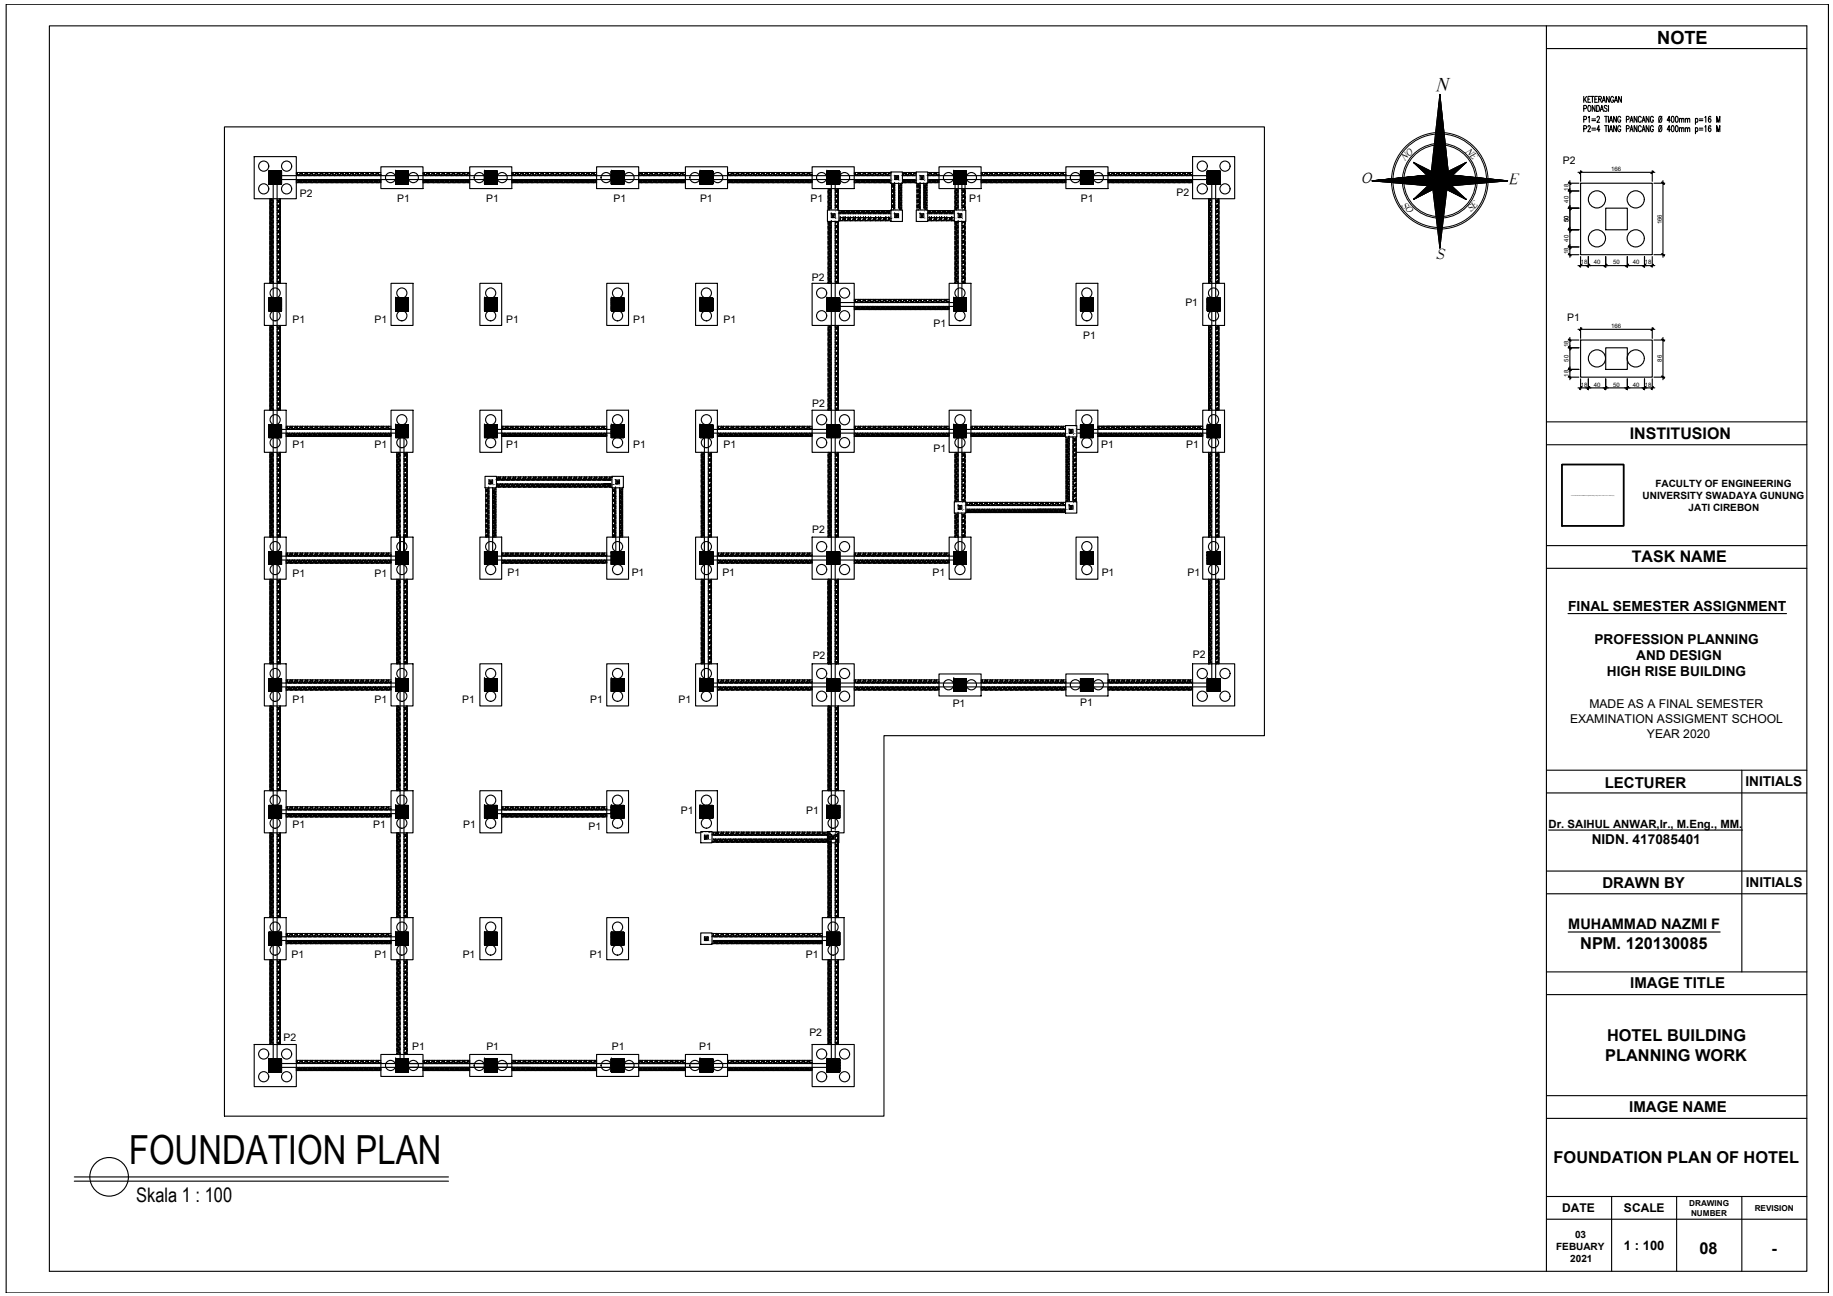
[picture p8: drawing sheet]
<svg xmlns="http://www.w3.org/2000/svg" width="420mm" height="297mm" viewBox="0 0 420 297" stroke-linecap="round" stroke-linejoin="round" font-family="sans-serif">
<defs><g id="words">
<text font-size="9.2" x="29.6" y="266.7">FOUNDATION PLAN</text>
<text font-size="4.6" x="31.2" y="275.5">Skala 1 : 100</text>
<text font-size="4.5" x="329.2" y="20.7">N</text>
<text font-size="4.2" x="379.9" y="10">NOTE</text>
<g font-size="3.8">
<text x="362.2" y="217.5">NPM. 120130085</text>
<text x="368.4" y="238.6">HOTEL BUILDING</text>
<text x="367.9" y="243.2">PLANNING WORK</text>
<text x="356.1" y="266.6">FOUNDATION PLAN OF HOTEL</text>
<text x="389.5" y="287.4">08</text>
<text x="406" y="287.4">-</text>
</g>
<g font-size="3.7">
<text x="373.6" y="100.6">INSTITUSION</text>
<text x="374" y="128.8">TASK NAME</text>
</g>
<g font-size="3.6">
<text x="312.1" y="42">O</text>
<text x="346" y="42.1">E</text>
<text x="329.2" y="59.3">S</text>
</g>
<g font-size="3.4">
<text x="367.8" y="180.5">LECTURER</text>
<text x="367.3" y="203.5">DRAWN BY</text>
<text x="373.7" y="226.5">IMAGE TITLE</text>
<text x="373.4" y="254.9">IMAGE NAME</text>
</g>
<text font-size="3.3" x="359.5" y="212.9">MUHAMMAD NAZMI F</text>
<text font-size="3.2" x="359.4" y="140">FINAL SEMESTER ASSIGNMENT</text>
<g font-size="3.1">
<text x="365.5" y="147.5">PROFESSION PLANNING</text>
<text x="368.3" y="155">HIGH RISE BUILDING</text>
<text x="375.1" y="151.3">AND DESIGN</text>
<text x="400.1" y="180.2">INITIALS</text>
<text x="364.8" y="193.5">NIDN. 417085401</text>
<text x="400.1" y="203.3">INITIALS</text>
</g>
<text font-size="3" x="372.3" y="286.5">1 : 100</text>
<g font-size="2.8">
<text x="359.9" y="165.7">EXAMINATION ASSIGMENT SCHOOL</text>
<text x="364.3" y="162.3">MADE AS A FINAL SEMESTER</text>
<text x="377.5" y="169.1">YEAR 2020</text>
<text x="358.1" y="277.8">DATE</text>
<text x="372.3" y="277.7">SCALE</text>
</g>
<text font-size="2.6" x="355" y="189.7">Dr. SAIHUL ANWAR,Ir., M.Eng., MM.</text>
<g font-size="2.4">
<text x="358.2" y="37.6">P2</text>
<text x="68.8" y="45.3">P2</text>
<text x="91.1" y="46.3">P1</text>
<text x="111.4" y="46.3">P1</text>
<text x="140.6" y="46.3">P1</text>
<text x="160.5" y="46.3">P1</text>
<text x="185.8" y="46.3">P1</text>
<text x="222.1" y="46.3">P1</text>
<text x="247.7" y="46.3">P1</text>
<text x="269.7" y="44.9">P2</text>
<text x="186.1" y="64.4">P2</text>
<text x="271.7" y="70.2">P1</text>
<text x="67.1" y="74">P1</text>
<text x="85.8" y="74">P1</text>
<text x="116" y="74">P1</text>
<text x="145.1" y="74">P1</text>
<text x="165.8" y="74">P1</text>
<text x="214" y="74.8">P1</text>
<text x="248.3" y="77.8">P1</text>
<text x="359.2" y="73.6">P1</text>
<text x="186.2" y="93.2">P2</text>
<text x="67.1" y="102.8">P1</text>
<text x="85.8" y="102.8">P1</text>
<text x="116" y="102.8">P1</text>
<text x="145.1" y="102.8">P1</text>
<text x="165.8" y="102.8">P1</text>
<text x="214" y="103.6">P1</text>
<text x="252.4" y="102.8">P1</text>
<text x="271.9" y="102.8">P1</text>
<text x="186.2" y="122.1">P2</text>
<text x="116.3" y="132">P1</text>
<text x="144.8" y="132">P1</text>
<text x="165.6" y="132">P1</text>
<text x="213.8" y="132">P1</text>
<text x="252.5" y="132">P1</text>
<text x="272.2" y="132">P1</text>
<text x="67.1" y="132.3">P1</text>
<text x="85.8" y="132.3">P1</text>
<text x="186.3" y="151.1">P2</text>
<text x="273.4" y="150.9">P2</text>
<text x="67.1" y="161.2">P1</text>
<text x="85.8" y="161.2">P1</text>
<text x="106" y="161.2">P1</text>
<text x="135.3" y="161.2">P1</text>
<text x="155.5" y="161.2">P1</text>
<text x="247.6" y="161.9">P1</text>
<text x="218.4" y="162">P1</text>
<text x="67.1" y="189.7">P1</text>
<text x="85.6" y="189.7">P1</text>
<text x="106.1" y="189.7">P1</text>
<text x="134.9" y="190.2">P1</text>
<text x="156.1" y="186.5">P1</text>
<text x="184.8" y="186.5">P1</text>
<text x="66.8" y="219.5">P1</text>
<text x="85.8" y="219.5">P1</text>
<text x="106.1" y="219.5">P1</text>
<text x="135.2" y="219.5">P1</text>
<text x="184.7" y="219.5">P1</text>
<text x="65" y="238.7">P2</text>
<text x="185.5" y="237.5">P2</text>
<text x="94.5" y="240.7">P1</text>
<text x="111.5" y="240.7">P1</text>
<text x="140.2" y="240.7">P1</text>
<text x="160.3" y="240.7">P1</text>
</g>
<g font-size="2.3">
<text x="379.4" y="111.5">FACULTY OF ENGINEERING</text>
<text x="376.5" y="114.3">UNIVERSITY SWADAYA GUNUNG</text>
<text x="387.1" y="117.1">JATI CIREBON</text>
<text x="356.7" y="286.5">FEBUARY</text>
<text x="361" y="283.8">03</text>
<text x="359.9" y="289.3">2021</text>
</g>
<g font-size="2.2">
<text x="335.8" y="34.8" transform="rotate(45 335.8 34.8)">NE</text>
<text x="322" y="37" transform="rotate(-45 322 37)">NO</text>
<text x="321.2" y="47.1" transform="rotate(45 321.2 47.1)">SO</text>
<text x="337.2" y="48.7" transform="rotate(-46 337.2 48.7)">SE</text>
</g>
<g font-size="1.9">
<text x="387.2" y="276.4">DRAWING</text>
<text x="387.6" y="278.6">NUMBER</text>
<text x="402.2" y="277.5">REVISION</text>
</g>
<g font-size="1.4">
<text x="369.3" y="39.2">166</text>
<text x="359.6" y="46.5" transform="rotate(-90 359.6 46.5)">40</text>
<text x="359.6" y="43.7" transform="rotate(-90 359.6 43.7)">18</text>
<text x="359.6" y="51" transform="rotate(-90 359.6 51)">50</text>
<text x="380.9" y="51.4" transform="rotate(-90 380.9 51.4)">166</text>
<text x="359.6" y="58.3" transform="rotate(-90 359.6 58.3)">18</text>
<text x="359.6" y="55.4" transform="rotate(-90 359.6 55.4)">40</text>
<text x="362.4" y="60.5">18</text>
<text x="365.4" y="60.5">40</text>
<text x="369.8" y="60.5">50</text>
<text x="374.2" y="60.5">40</text>
<text x="377" y="60.5">18</text>
<text x="369.3" y="75.1">166</text>
<text x="359.6" y="82.9" transform="rotate(-90 359.6 82.9)">50</text>
<text x="359.6" y="79.6" transform="rotate(-90 359.6 79.6)">18</text>
<text x="380.9" y="82.9" transform="rotate(-90 380.9 82.9)">86</text>
<text x="359.6" y="86.4" transform="rotate(-90 359.6 86.4)">18</text>
<text x="362.4" y="88.6">18</text>
<text x="365.4" y="88.6">40</text>
<text x="369.8" y="88.6">50</text>
<text x="374.2" y="88.6">40</text>
<text x="377" y="88.6">18</text>
</g>
<text font-size=".2" x="360.1" y="113.6">C:\Users\User\Downloads\PDF Images\WhatsApp Image 2020-10-05 at 19.21.334664.png</text>
</g></defs>
<!-- layer: 0 -->
<g fill="none" stroke="#000" stroke-width=".25">
<path d="M1.4 1h417.7v295.3h-417.7zM11.3 5.9h402.9v285.5h-402.9zM354.5 5.9v285.5M354.5 11.1h59.7M51.4 29.1h238.4v139.5h-87.2v87.2h-151.2zM58.3 35.9h9.6v9.7h-9.6zM61.6 39.2h2.9v3h-2.9zM67.9 39.8l.2 .1-.2 .3M67.9 39.5h19.4M68 39.5l.2 .1M68.2 39.7l-.3 .1M68.3 39.5l-.1 .1"/>
<path d="M68.8 39.5v.4l-.3 .2h-.2l-.1-.5M68.8 39.8l.5 .1v.2l-.6 .1-.1-.2zM68.9 39.5l.1 .3 .3-.1M69.2 39.5l.1 .1M69.4 39.5l-.1 .1M69.9 39.5v.4l-.2 .2h-.3l-.1-.5M70 39.8h.3l.1 .3-.5 .1-.1-.2zM70.1 39.5v.3l.4-.1M70.4 39.5l.1 .1M70.6 39.5l-.1 .1M71.1 39.5v.4l-.3 .2h-.2l-.1-.5M71.2 39.8l.4 .1v.2l-.6 .1v-.2z"/>
<path d="M71.3 39.5v.3l.3-.1M71.6 39.5v.1M71.7 39.5l-.1 .1M72.3 39.5l-.1 .4-.2 .2h-.3l-.1-.5M72.3 39.8h.4v.3l-.5 .1zM72.4 39.5v.3h.3v-.3M72.9 39.5v.6l.5-.2 .1-.3M73.5 39.5v.1M73.5 39.8l.5 .1-.1 .2-.5 .1-.1-.2zM73.5 39.6l.5 .1M73.6 39.5l-.1 .1M73.9 39.5l.1 .1"/>
<path d="M74.1 39.5l-.1 .1M74.6 39.5v.1M74.6 39.8h.4l.1 .3-.6 .1-.1-.2zM74.6 39.6l-.3 .5h-.2l-.1-.5M74.8 39.5l-.1 .1M75 39.5l.1 .3-.4-.2M75.2 39.5v.6h.3l.4-.6M75.8 39.5l.2 .3 .3-.1M76.2 39.5l.1 .1M76.4 39.5l-.1 .1M76.9 39.5v.4l-.3 .2h-.2l-.1-.5M77.1 39.5v.3h.3v-.3"/>
<path d="M77.3 39.8l-.5 .2 .3 .2 .3-.1M77.3 39.8l.1 .3M77.5 39.5l.1 .6 .4-.2 .2-.3M78.1 39.5l.1 .1M78.2 39.8l.4 .1-.3 .3h-.3l-.1-.2zM78.2 39.6l.4 .1M78.2 39.5v.1M78.5 39.5l.1 .1M78.7 39.5l-.1 .1M79.3 39.5l-.1 .4-.2 .2h-.3l-.1-.5M79.3 39.8l.5 .1-.1 .2-.5 .1-.1-.2zM79.4 39.5v.3h.3v-.3"/>
<path d="M79.9 39.5v.6l.5-.2v-.4M80.5 39.8h.3l.1 .3-.5 .1-.1-.2zM80.6 39.5v.3l.4-.1M80.9 39.5l.1 .1M81 39.5v.1M81.6 39.5v.1M81.6 39.8l.5 .1v.2l-.6 .1-.1-.2zM81.6 39.6l-.3 .5h-.3v-.5M81.7 39.6l.4 .1M81.8 39.5l-.1 .1M82 39.5l.1 .1M82.2 39.5l-.1 .1"/>
<path d="M82.8 39.5l-.4 .6h-.2l-.1-.5M82.8 39.8h.3l.1 .3-.5 .1-.1-.2zM82.9 39.5v.3l.4-.1M83.2 39.5l.1 .1M83.4 39.5l-.1 .1M83.9 39.5v.4l-.3 .2h-.2l-.1-.5M84.1 39.5v.3l.3-.1M84.3 39.5l.1 .1M84.5 39.5l-.1 .1M85.1 39.5l-.3 .6h-.3l-.1-.5M85.1 39.8h.3l.1 .3-.5 .1-.1-.2zM85.2 39.5v.3l.4-.1"/>
<path d="M85.5 39.5l.1 .1M85.7 39.5l-.1 .1M86.2 39.5v.4l-.2 .2h-.3l-.1-.5M86.3 39.8l.5 .1-.1 .2-.5 .1-.1-.2zM86.4 39.5v.3l.4-.1M86.7 39.5l.1 .1M86.8 39.6v.5l.5-.2v.3M86.8 39.5v.1M87.3 38.2h9.7v5h-9.7zM90.7 39.2h2.9v3h-2.9zM97 39.8l.2 .1v.2M97 39.5h10.7"/>
<path d="M97.1 39.5l.1 .3h-.2M97.3 39.5v.6l.5-.2 .1-.3M97.9 39.5v.1M97.9 39.8h.3l.1 .3-.5 .1-.1-.2zM97.9 39.6l.5 .1M98 39.5l-.1 .1M98.3 39.5l.1 .1M98.5 39.5l-.1 .1M99 39.5v.4l-.3 .2h-.2l-.1-.5M99.1 39.8l.4 .1v.2l-.6 .1v-.2zM99.2 39.5v.3h.3v-.3M99.6 39.5v.6l.5-.2 .1-.4"/>
<path d="M100.3 39.5v.3l.4-.1M100.6 39.5l.1 .1M100.8 39.5l-.1 .1M101.4 39.5v.1M101.4 39.8l.5 .1-.1 .2-.5 .1-.1-.2zM101.4 39.6l-.3 .5h-.3l-.1-.5M101.4 39.6l.5 .1M101.5 39.5l-.1 .1M101.8 39.5l.1 .1M102 39.5l-.1 .1M102.5 39.5l-.3 .6h-.2l-.1-.5M102.6 39.8h.3l.1 .3-.5 .1-.1-.2z"/>
<path d="M102.7 39.5v.3l.4-.1M103 39.5l.1 .1M103.1 39.5v.1M103.7 39.5l-.1 .4-.2 .2h-.3v-.5M103.9 39.5v.3l.3-.1M104.1 39.5l.1 .1M104.3 39.5l-.1 .1M104.9 39.5l-.4 .6h-.2l-.1-.5M104.9 39.8h.3l.1 .3-.5 .1-.1-.2zM105 39.5v.3l.4-.1M105.3 39.5l.1 .1M105.5 39.5l-.1 .1"/>
<path d="M106 39.5v.4l-.3 .2h-.2l-.1-.5M106.1 39.8l.4 .1v.2l-.6 .1-.1-.2zM106.1 39.5l.1 .3 .3-.1M106.4 39.5l.1 .1M106.6 39.5l-.1 .1M107.2 39.5v.1M107.2 39.6l-.3 .5h-.3l-.1-.5M107.2 39.8h.3l.1 .3-.5 .1-.1-.2zM107.2 39.6l.5 .1M107.3 39.5l-.1 .1M107.6 39.5l.1 .1M107.7 38.2h9.6v5h-9.6z"/>
<path d="M111.1 39.2h2.9v3h-2.9zM117.3 39.8l.3 .1-.3 .3M117.3 39.5h19.5M117.5 39.5l.1 .1M117.6 39.7l-.3 .1M117.7 39.5l-.1 .1M118.2 39.5l.1 .1M118.3 39.8h.3l.1 .3-.6 .1zM118.3 39.6l-.4 .5h-.2l-.1-.5M118.3 39.6l.4 .2v-.2M118.4 39.5l-.1 .1M118.6 39.5l.1 .1"/>
<path d="M118.8 39.5v.1M119.4 39.5v.1M119.4 39.6l-.3 .5h-.3v-.5M119.4 39.8l.5 .1v.2l-.6 .1-.1-.2zM119.4 39.6l.5 .1M119.5 39.5l-.1 .1M119.8 39.5l.1 .1M120 39.5l-.1 .1M120.5 39.5v.4l-.3 .2h-.2l-.1-.5M120.7 39.5v.3h.3v-.3M121.1 39.5l.1 .6h.2l.4-.6M121.7 39.5l.2 .3 .3-.1"/>
<path d="M121.8 39.8l.4 .1-.3 .3h-.3v-.2zM122.1 39.5l.1 .1M122.3 39.5l-.1 .1M122.9 39.5l-.1 .4-.2 .2h-.3l-.1-.5M122.9 39.8l.5 .1-.1 .2-.5 .1-.1-.2zM123 39.5v.3h.3v-.3M123.5 39.5v.6l.5-.2 .1-.3M124.1 39.5v.1M124.1 39.8l.5 .1-.3 .3h-.3l-.1-.2zM124.1 39.6l.5 .1M124.2 39.5l-.1 .1M124.5 39.5l.1 .1"/>
<path d="M124.6 39.5v.1M125.2 39.5v.4l-.3 .2h-.3v-.5M125.2 39.8l.5 .1v.2l-.6 .1-.1-.2zM125.4 39.5v.3h.3v-.2M125.6 39.5l.1 .1M125.8 39.5l-.1 .1M126.4 39.5l-.4 .6h-.2l-.1-.5M126.4 39.8h.3l.1 .3-.5 .1-.1-.2zM126.5 39.5v.3l.4-.1M126.8 39.5l.1 .1M127 39.5l-.1 .1M127.5 39.5v.4l-.3 .2h-.2l-.1-.5"/>
<path d="M127.6 39.8l.4 .1v.2l-.6 .1v-.2zM127.7 39.5v.3l.3-.1M127.9 39.5l.1 .1M128.1 39.5l-.1 .1M128.7 39.5l-.3 .6h-.3l-.1-.5M128.7 39.8h.3l.1 .3-.5 .1-.1-.2zM128.8 39.5v.3l.4-.1M129.1 39.5l.1 .1M129.3 39.5l-.1 .1M129.9 39.5v.1M129.9 39.6l-.3 .5h-.3l-.1-.5M129.9 39.8l.5 .1-.1 .2-.5 .1-.1-.2z"/>
<path d="M129.9 39.6l.5 .1M130 39.5l-.1 .1M130.3 39.5l.1 .1M130.4 39.5v.1M131 39.6l-.3 .5h-.3v-.5M131 39.5v.1M131.1 39.8h.3l.1 .3-.5 .1-.1-.2zM131.1 39.6l.4 .1M131.2 39.5l-.1 .1M131.5 39.5v.1M131.6 39.5l-.1 .1M132.2 39.5l-.1 .4-.2 .2h-.3l-.1-.5"/>
<path d="M132.3 39.5v.3l.4-.1M132.6 39.5l.1 .1M132.8 39.5l-.1 .1M133.4 39.5l-.4 .6h-.2l-.1-.5M133.4 39.8h.3l.1 .3-.5 .1-.1-.2zM133.5 39.5v.3l.4-.1M133.7 39.5l.2 .1M134 39.5l-.1 .1M134.5 39.5v.4l-.3 .2h-.2l-.1-.5M134.5 39.8l.5 .1v.2l-.6 .1-.1-.2zM134.6 39.5l.1 .3 .3-.1M134.9 39.5l.1 .1"/>
<path d="M135.1 39.5l-.1 .1M135.7 39.5l-.1 .4-.2 .2h-.3l-.1-.5M135.7 39.8h.3l.1 .3-.5 .1zM135.8 39.5v.3h.3v-.3M136.2 39.5l.1 .6 .5-.2v.3M136.8 38.2h9.6v5h-9.6zM140.1 39.2h2.9v3h-2.9zM146.4 39.5h10.7M146.7 39.5v.1M146.7 39.8h.4l.1 .3-.6 .1zM146.7 39.6l-.3 .5M146.9 39.5l-.1 .1"/>
<path d="M147.1 39.5l.1 .3-.4-.2M147.3 39.5v.6l.5-.2 .1-.3M147.9 39.5v.1M147.9 39.6l.5 .1M148 39.5l-.1 .1M148.3 39.5l.1 .1M148.5 39.5l-.1 .1M149 39.5v.4l-.3 .2h-.2l-.1-.5M149.2 39.5v.3h.3v-.3M149.6 39.5l.1 .6h.2l.4-.6M150.2 39.5l.2 .3 .3-.1M150.3 39.8l.4 .1-.3 .3h-.3l-.1-.2z"/>
<path d="M150.6 39.5l.1 .1M150.8 39.5l-.1 .1M151.4 39.5l-.1 .4-.2 .2h-.3l-.1-.5M151.5 39.5v.3h.3v-.3M151.9 39.5l.1 .6h.2l.5-.6M152.5 39.5l.2 .3 .3-.1M153 39.5v.1M153.1 39.5l-.1 .1M153.7 39.5v.1M153.7 39.6l-.3 .5h-.3l-.1-.5M153.7 39.8l.5 .1-.1 .2-.5 .1-.1-.2zM153.8 39.6l.3 .2 .1-.2"/>
<path d="M153.9 39.5l-.1 .1M154.1 39.5l.1 .1M154.3 39.5l-.1 .1M154.9 39.5v.1M154.9 39.6l-.4 .5h-.2l-.1-.5M154.9 39.6l.5 .1M155 39.5l-.1 .1M155.3 39.5l.1 .1M155.5 39.5l-.1 .1M156 39.5v.4l-.3 .2h-.2l-.1-.5M156.2 39.5v.3l.3-.1M156.4 39.5l.1 .1"/>
<path d="M156.5 39.6l.1 .5 .5-.2v.3M156.6 39.5l-.1 .1M157.1 38.2h9.7v5h-9.7zM160.5 39.2h2.9v3h-2.9zM166.8 39.8l.2 .1-.2 .3M166.8 39.5h19.4M166.9 39.5l.1 .2-.2 .1M167.1 39.5v.6h.2l.5-.6M167.7 39.5l.1 .3 .4-.1M167.7 39.8l.5 .1-.3 .3h-.3l-.1-.2zM168.1 39.5l.1 .1M168.2 39.5v.1"/>
<path d="M168.8 39.5v.4l-.3 .2h-.3v-.5M169 39.5v.3h.3l-.1-.3M169.4 39.5v.6l.5-.2 .1-.3M170 39.5v.1M170 39.8l.5 .1-.3 .3h-.3l-.1-.2zM170 39.6l.5 .1M170.1 39.5l-.1 .1M170.4 39.5l.1 .1M170.6 39.5l-.1 .1M171.1 39.5v.4l-.3 .2h-.2l-.1-.5M171.2 39.8l.4 .1v.2l-.6 .1v-.2zM171.3 39.5v.3h.3l-.1-.3"/>
<path d="M171.7 39.5v.6l.5-.2 .1-.4M172.4 39.8h.2l.1 .3-.5 .1-.1-.2zM172.4 39.5l.1 .3 .3-.1M172.7 39.5l.1 .1M172.9 39.5l-.1 .1M173.5 39.5v.1M173.5 39.6l-.3 .5h-.3l-.1-.5M173.5 39.8l.5 .1-.1 .2-.5 .1-.1-.2zM173.5 39.6l.5 .1M173.6 39.5l-.1 .1M173.9 39.5l.1 .1M174 39.5v.1"/>
<path d="M174.6 39.6l-.3 .5h-.3v-.5M174.6 39.5v.1M174.7 39.8h.3l.1 .3-.5 .1-.1-.2zM174.7 39.6l.4 .1M174.8 39.5l-.1 .1M175.1 39.5v.1M175.2 39.5l-.1 .1M175.8 39.5l-.1 .4-.2 .2h-.3l-.1-.5M176 39.5v.3l.3-.1M176.2 39.5l.1 .1M176.4 39.5l-.1 .1M177 39.5l-.4 .6h-.2l-.1-.5"/>
<path d="M177 39.8h.3l.1 .3-.5 .1-.1-.2zM177.1 39.5v.3l.4-.1M177.4 39.5l.1 .1M177.6 39.5l-.1 .1M178.1 39.5v.4l-.3 .2h-.2l-.1-.5M178.2 39.8l.4 .1v.2l-.6 .1-.1-.2zM178.2 39.5l.1 .3 .3-.1M178.5 39.5l.1 .1M178.7 39.5l-.1 .1M179.3 39.5l-.1 .4-.2 .2h-.3l-.1-.5M179.3 39.8h.3l.1 .3-.5 .1-.1-.2zM179.4 39.5v.3l.4-.1"/>
<path d="M179.7 39.5l.1 .1M179.9 39.5l-.1 .1M180.4 39.5v.4l-.3 .2h-.2l-.1-.5M180.5 39.8l.4 .1v.2l-.5 .1-.1-.2zM180.6 39.5v.3l.3-.1M180.9 39.5v.1M181 39.5l-.1 .1M181.6 39.5l-.1 .4-.2 .2h-.3l-.1-.5M181.7 39.8h.3v.3l-.5 .1zM181.8 39.5v.3h.2l.1-.2M182 39.5l.1 .1M182.2 39.5l-.1 .1"/>
<path d="M182.8 39.5l-.4 .6h-.2l-.1-.5M182.9 39.5v.3l.4-.1M183.2 39.5l.1 .1M183.4 39.5l-.1 .1M183.9 39.5v.4l-.3 .2h-.2l-.1-.5M184 39.8h.3l.1 .3-.6 .1-.1-.2zM184.1 39.5v.3h.3l-.1-.3M184.5 39.5v.6h.3l.4-.6M185.1 39.5l.2 .3 .3-.1M185.1 39.8l.5 .1v.2l-.6 .1-.1-.2zM185.5 39.5l.1 .1M185.6 39.6l.1 .5 .5-.2v.3"/>
<path d="M185.7 39.5l-.1 .1M186.2 38.2h9.6v5h-9.6zM189.5 39.2h3v3h-3zM195.8 39.8l.3 .1-.1 .2M195.8 39.5h8.4M196 39.5l.1 .1M196.1 39.7l-.3 .1M196.1 39.5v.1M196.7 39.5l-.3 .6h-.3v-.5M196.9 39.5v.3l.3-.1M197.1 39.5l.1 .1M197.3 39.5l-.1 .1"/>
<path d="M197.9 39.5l-.1 .4-.2 .2h-.3l-.1-.5M197.9 39.8l.5 .1-.1 .2-.5 .1-.1-.2zM198 39.5v.3l.4-.1M198.3 39.5l.1 .1M198.5 39.5l-.1 .1M199 39.5v.4l-.3 .2h-.2l-.1-.5M199.1 39.8h.3l.1 .3-.5 .1-.1-.2zM199.2 39.5v.3l.4-.1M199.4 39.5l.2 .1M199.7 39.5l-.1 .1M200.2 39.5v.4l-.3 .2h-.2l-.1-.5M200.3 39.5l.1 .3 .3-.1"/>
<path d="M200.6 39.5l.1 .1M200.8 39.5l-.1 .1M201.4 39.5l-.1 .4-.2 .2h-.3l-.1-.5M201.4 39.8h.3l.1 .3-.5 .1zM201.5 39.5v.3h.3l.1-.2M201.8 39.5l.1 .1M201.9 39.5v.1M202.5 39.5l.2 .3 .3-.1M202.6 39.8l.4 .1v.2l-.5 .1-.1-.2zM202.7 39.5l-.5 .6h-.2l-.1-.5M203 39.5v.1M203.1 39.5l-.1 .1"/>
<path d="M203.7 39.5l-.1 .4-.2 .2h-.3l-.1-.5M203.7 39.8h.4v.3l-.5 .1-.1-.2zM203.8 39.5v.3h.3v-.3M204.2 39.6h.1M204.2 39.4h2.7v2.6h-2.7zM204.2 39.6v.3M206.9 39.5h3.1M207.2 39.5l.2 .3 .3-.1M207.3 39.5l-.4 .6M207.6 39.5l.1 .1M207.8 39.5l-.1 .1M208.3 39.5v.4l-.3 .2h-.2l-.1-.5"/>
<path d="M208.5 39.5v.3h.3v-.3M208.9 39.5v.6l.5-.2 .1-.4M209.6 39.8h.3v.3l-.5 .1v-.2zM209.6 39.5v.3l.4-.1M209.9 39.5l.1 .1M210 39.9h.1M210 39.6h.1M210 39.4h2.7v2.6h-2.7zM210 39.6v.3M212.7 39.5h2.5M213 39.5v.1M213 39.6l-.3 .5"/>
<path d="M213 39.8l.5 .1v.2l-.6 .1-.1-.2zM213.1 39.6l.4 .1M213.2 39.5l-.1 .1M213.4 39.5l.1 .1M213.6 39.5l-.1 .1M214.2 39.6l-.4 .5h-.2l-.1-.5M214.2 39.5v.1M214.2 39.8h.3l.1 .3-.5 .1-.1-.2zM214.2 39.6l.5 .1M214.3 39.5l-.1 .1M214.6 39.5l.1 .1M214.7 39.6l.1 .5 .4-.1v.2"/>
<path d="M214.8 39.5l-.1 .1M215.2 38.2h9.7v5h-9.7zM218.6 39.2h2.9v3h-2.9zM224.9 39.8l.2 .1-.2 .3M224.9 39.5h19.4M225.1 39.5v.1M225.1 39.7l-.2 .1M225.2 39.5l-.1 .1M225.8 39.5v.1M225.8 39.6l-.3 .5h-.3l-.1-.5M225.9 39.5v.1M226.2 39.5v.3l-.3-.2"/>
<path d="M226.4 39.5v.6l.5-.2 .1-.3M227 39.5v.1M227 39.6l.5 .1M227 39.8h.3l.1 .3-.5 .1-.1-.2zM227.1 39.5l-.1 .1M227.4 39.5l.1 .1M227.6 39.5l-.1 .1M228.1 39.5v.4l-.3 .2h-.2l-.1-.5M228.1 39.8l.5 .1v.2l-.6 .1-.1-.2zM228.3 39.5v.3l.3-.1M228.5 39.5l.1 .1M228.7 39.5l-.1 .1"/>
<path d="M229.3 39.5l-.3 .6h-.3l-.1-.5M229.4 39.5v.3l.4-.1M229.7 39.5l.1 .1M229.9 39.5l-.1 .1M230.4 39.5v.4l-.3 .2h-.2l-.1-.5M230.6 39.5v.3l.3-.1M230.9 39.5v.1M231 39.5l-.1 .1M231.6 39.5l-.3 .6h-.3l-.1-.5M231.7 39.5v.3l.4-.1M232 39.5l.1 .1M232.2 39.5l-.1 .1"/>
<path d="M232.8 39.5v.1M232.8 39.6l-.3 .5h-.3l-.1-.5M232.8 39.8l.5 .1-.1 .2-.5 .1-.1-.2zM232.8 39.6l.5 .1M232.9 39.5l-.1 .1M233.2 39.5l.1 .1M233.4 39.5l-.1 .1M233.9 39.6l-.3 .5h-.2l-.1-.5M233.9 39.5v.1M234 39.8h.3l.1 .3-.5 .1-.1-.2zM234 39.6l.5 .1M234.1 39.5l-.1 .1"/>
<path d="M234.3 39.5l.2 .1M234.5 39.5v.1M235.1 39.5l-.1 .4-.2 .2h-.3v-.5M235.1 39.8l.5 .1v.2l-.6 .1-.1-.2zM235.2 39.5l.1 .3 .3-.1M235.5 39.5l.1 .1M235.7 39.5l-.1 .1M236.2 39.5v.4l-.3 .2h-.2l-.1-.5M236.4 39.5v.3h.3v-.3M236.8 39.5l.1 .6 .5-.2v-.4M237.5 39.5l.1 .3 .3-.1M237.8 39.5l.1 .1"/>
<path d="M238 39.5l-.1 .1M238.6 39.5l-.1 .4-.2 .2h-.3l-.1-.5M238.7 39.5v.3h.3v-.3M239.2 39.5v.6l.5-.2 .1-.3M239.7 39.5l.1 .1M239.8 39.6l.5 .1M239.9 39.5l-.1 .1M240.2 39.5l.1 .1M240.3 39.5v.1M240.9 39.5l-.1 .4-.2 .2h-.3v-.5M240.9 39.8h.4l.1 .3-.6 .1-.1-.2zM241.1 39.5v.3h.3v-.2"/>
<path d="M241.3 39.5l.1 .1M241.5 39.5l-.1 .1M242.1 39.5l.1 .3 .4-.1M242.1 39.8l.5 .1-.3 .3h-.3l-.1-.2zM242.2 39.5l-.5 .6h-.2l-.1-.5M242.5 39.5l.1 .1M242.7 39.5l-.1 .1M243.2 39.5v.4l-.3 .2h-.2l-.1-.5M243.3 39.8l.4 .1v.2l-.6 .1-.1-.2zM243.4 39.5v.3h.3l-.1-.3M243.8 39.5l.1 .6 .4-.1v.2M244.3 38.2h9.7v5h-9.7z"/>
<path d="M247.7 39.2h2.9v3h-2.9zM254 39.8l.2 .1-.2 .3M254 39.5h19.4M254.1 39.5l.1 .1M254.2 39.7l-.2 .1M254.3 39.5l-.1 .1M254.9 39.5l-.1 .4-.3 .2h-.2l-.1-.5M255 39.5v.3l.4-.1M255.3 39.5l.1 .1M255.5 39.5l-.1 .1M256 39.5v.4l-.3 .2h-.2l-.1-.5M256 39.8h.4l.1 .3-.6 .1z"/>
<path d="M256.2 39.5v.3h.3l-.1-.3M256.6 39.5v.6l.5-.2 .1-.3M257.2 39.5v.1M257.2 39.8l.5 .1v.2l-.6 .1-.1-.2zM257.2 39.6l.5 .1M257.3 39.5l-.1 .1M257.6 39.5l.1 .1M257.8 39.5l-.1 .1M258.3 39.5v.4l-.3 .2h-.2l-.1-.5M258.5 39.5v.3h.3v-.3M258.9 39.5l.1 .6h.2l.4-.6M259.5 39.5l.2 .3 .3-.1"/>
<path d="M259.6 39.8l.4 .1-.3 .3h-.3l-.1-.2zM259.9 39.5l.1 .1M260.1 39.5l-.1 .1M260.7 39.5l-.1 .4-.2 .2h-.3l-.1-.5M260.8 39.5v.3h.3l.1-.2M261.1 39.5l.1 .1M261.3 39.5l-.1 .1M261.8 39.5l.1 .1M261.9 39.6l-.4 .5h-.2l-.1-.5M261.9 39.6l.5 .1M262 39.5l-.1 .1M262.3 39.5l.1 .1"/>
<path d="M262.4 39.5v.1M263 39.5l-.1 .4-.2 .2h-.3v-.5M263 39.8l.5 .1v.2l-.6 .1-.1-.2zM263.2 39.5v.3h.3l-.1-.3M263.6 39.5v.6l.5-.2 .1-.4M264.2 39.8h.3l.1 .3-.5 .1-.1-.2zM264.3 39.5v.3l.4-.1M264.6 39.5l.1 .1M264.8 39.5l-.1 .1M265.3 39.5l.1 .1M265.4 39.6l-.4 .5h-.2l-.1-.5M265.4 39.6l.4 .1"/>
<path d="M265.5 39.5l-.1 .1M265.7 39.5l.1 .1M265.9 39.5l-.1 .1M266.5 39.6l-.3 .5h-.3l-.1-.5M266.5 39.5v.1M266.5 39.6l.5 .1M266.6 39.5l-.1 .1M266.9 39.5l.1 .1M267.1 39.5l-.1 .1M267.6 39.5v.4l-.3 .2h-.2l-.1-.5M267.8 39.5v.3l.4-.1M268.1 39.5l.1 .1"/>
<path d="M268.2 39.5v.1M268.8 39.5l-.3 .6h-.3v-.5M268.9 39.8h.3l.1 .3-.6 .1v-.2zM269 39.5v.3l.3-.1M269.3 39.5v.1M269.4 39.5l-.1 .1M270 39.5l-.1 .4-.2 .2h-.3l-.1-.5M270 39.8l.5 .1-.1 .2-.5 .1-.1-.2zM270.1 39.5v.3l.4-.1M270.4 39.5l.1 .1M270.6 39.5l-.1 .1M271.1 39.5v.4l-.3 .2h-.2l-.1-.5"/>
<path d="M271.2 39.8h.3l.1 .3-.5 .1-.1-.2zM271.3 39.5v.3l.4-.1M271.5 39.5l.2 .1M271.8 39.5l-.1 .1M272.3 39.5v.1M272.3 39.6l-.3 .5h-.2l-.1-.5M272.4 39.6l.4 .1M272.4 39.5v.1M272.7 39.5l.1 .1M272.8 39.6l.1 .5 .5-.2v.3M272.9 39.5l-.1 .1M273.4 35.9h9.6v9.7h-9.6z"/>
<path d="M276.7 39.2h3v3h-3zM361.7 39.5h17.6M362.3 39.1v2.5M363 24.9l.6-.1v-.6h-.6v1.3M363 27.4l.6-.1v-.6h-.6v1.3M363 29.5h.6v-.6l-.6-.1v1.4M363 22.1v1.4M363.2 22.7l.5 .8M363.7 22.1l-.7 .9M364 29.1v-.1a.29 .29 0 0 1 .5-.1 .29 .29 0 0 1 0 .4l-.5 .9h.6M364 22.7h.3M364.1 26.9l.2-.2v1.3"/>
<path d="M364.1 24.2h.1a.71 .71 0 0 1 .5 .6 .71 .71 0 0 1-.5 .7 1.06 1.06 0 0 1-.1-1.3zM364.6 22.1h-.6v1.4h.6M364.7 22.1h.7M364.9 27.3h.8M364.9 27.6h.8M364.9 29.4h.8M364.9 29.8h.8M365 22.1v1.4M365.6 22.7h.3M365.6 24.2v1.3l-.6-1.3v1.3M366 24.2a.73 .73 0 0 1 .6 .4 .73 .73 0 0 1-.1 .8l-.5 .1zM366.1 27l.1-.3h.3l.1 .4-.6 .9h.7"/>
<path d="M366.2 22.1h-.6v1.4h.6M366.5 22.7h.5v-.5l-.5-.1v1.4M366.7 29.7h-.7l.5-.9v1.4M366.7 22.7l.4 .8M366.8 25.5l.4-1.3 .4 1.3M367 25.1h.4M367.3 23.5l.3-1.4 .4 1.4M367.4 23h.4M367.8 26.7h.6M367.8 28.8h.6M368.1 26.7v1.3M368.1 28.8v1.4"/>
<path d="M368.4 24.4l-.3-.2h-.3v.4l.5 .3 .1 .5-.3 .1-.4-.1M368.7 24.2v1.3M368.7 26.7v1.3M368.7 28.8v1.4M368.9 22.1v1.4l-.7-1.4v1.4M368.9 28l.4-1.3 .3 1.3M368.9 30.2l.4-1.4 .3 1.4M369 27.6h.5M369 29.7h.5M369.9 22.4a.37 .37 0 0 0-.5-.3 .37 .37 0 0 0-.2 .5l.3 .9 .4-.3v-.3h-.3M370 23.5l.4-1.4 .4 1.4M370.2 23h.4"/>
<path d="M370.5 26.7v1.3l-.6-1.3v1.3M370.5 28.8v1.4l-.6-1.4v1.4M371.5 27l-.2-.3a.71 .71 0 0 0-.5 .6 .71 .71 0 0 0 .5 .7l.2-.3v-.2h-.2M371.5 29.1l-.2-.3a.75 .75 0 0 0-.5 .7 .75 .75 0 0 0 .5 .7l.2-.4v-.1h-.2M371.7 22.1v1.4l-.7-1.4v1.4M372.8 27.4l.6-.1-.1-.6h-.5v1.3M372.8 29.5l.6-.1v-.4l-.2-.2h-.4v1.4M373.6 28l.4-1.3 .3 1.3M373.6 30.2l.4-1.4 .3 1.4M373.7 27.6h.5M373.7 29.7h.5M375.2 26.7v1.3l-.6-1.3v1.3"/>
<path d="M375.2 28.8v1.4l-.6-1.4v1.4M376.2 27l-.2-.3a.76 .76 0 0 0-.3 1.3h.4l.1-.3M376.2 29.1l-.2-.3a.75 .75 0 0 0-.5 .7 .75 .75 0 0 0 .5 .7l.2-.4M376.4 28l.3-1.3 .4 1.3M376.4 30.2l.3-1.4 .4 1.4M376.5 27.6h.5M376.5 29.7h.5M378 26.7v1.3l-.7-1.3v1.3M378 28.8v1.4l-.7-1.4v1.4M378.7 39.1v2.5M379 27l-.2-.3a.76 .76 0 0 0-.3 1.3h.4l.1-.5h-.2M379 29.1l-.2-.3a.75 .75 0 0 0-.5 .7 .75 .75 0 0 0 .5 .7l.2-.4v-.1h-.2"/>
<path d="M380.4 26.7h.1a.74 .74 0 0 1 .4 .6 .74 .74 0 0 1-.4 .7 .98 .98 0 0 1-.1-1.3zM380.4 28.9l.1-.1a.78 .78 0 0 1 .4 .7 .78 .78 0 0 1-.4 .7 .98 .98 0 0 1-.1-1.3zM380.9 26.7l-.7 1.3M380.9 28.8l-.7 1.4M382.9 27.6h-.7l.4-.9v1.3M382.9 29.7h-.7l.4-.9v1.4M383.2 26.7h.4l.1 .2v.9l-.2 .2h-.3l-.1-.2zM383.2 28.9l.1-.1a.82 .82 0 0 1 0 1.4l-.2-.6zM384.1 26.7h.2a.79 .79 0 0 1 0 1.3l-.3-.6zM384.1 28.9l.2-.1a.82 .82 0 0 1 0 1.4l-.3-.6zM385 27.4l.1-.2h.3l.1 .8M385 29.5l.2-.2h.2l.1 .9"/>
<path d="M385 27.1v.9M385 29.3v.9M385.5 27.4l.2-.3 .2 .1 .1 .8M385.5 29.5l.2-.2h.2l.1 .9M386.3 27.4l.3-.3 .2 .1v.8M386.3 29.5l.3-.2h.2v.9M386.3 27.1v.9M386.3 29.3v.9M386.8 27.4l.3-.3 .2 .1v.8M386.8 29.5l.3-.2h.2v.9M388.6 27.3l.2-.1a.4 .4 0 0 1 .4 .4 .4 .4 0 0 1-.4 .4l-.2-.2M388.6 29.5l.2-.2a.44 .44 0 0 1 .5 .4 .44 .44 0 0 1-.3 .5l-.4-.2"/>
<path d="M388.6 27.1v1.4M388.6 29.3v1.3M389.5 27.3h.8M389.5 27.6h.8M389.5 29.4h.8M389.5 29.8h.8M390.8 26.9l.2-.2v1.3M390.8 29.1l.2-.3v1.4M392.1 26.8l-.1-.1a.81 .81 0 0 0-.1 1.3 .37 .37 0 0 0 .3-.5 .37 .37 0 0 0-.6-.1v.2M392.1 29l-.1-.2a.85 .85 0 0 0-.1 1.4 .39 .39 0 0 0 .3-.6 .39 .39 0 0 0-.6-.1v.2M393.5 28v-1.3l.3 1.3 .4-1.3v1.3M393.5 30.2v-1.4l.3 1.4 .4-1.4v1.4"/>
<path d="M61.9 45.6h.4l.1 .3h.2M61.9 48.7h.2l-.2 .1M61.9 47.5h.2l-.2 .2M61.9 46.4h.2l-.2 .1M61.9 47.8h.4M61.9 46.8l.4 .1-.4 .3M61.9 46.1h.1M61.9 48h.4M61.9 50.3l.4 .1-.4 .3M61.9 45.6v19.3M61.9 59.1l.2 .1-.2 .1M61.9 56.8l.2 .1h-.2"/>
<path d="M61.9 55.7h.2l-.2 .1M61.9 54.5h.2l-.2 .1M61.9 53.3l.2 .1-.2 .1M61.9 52.2h.2l-.2 .1M61.9 51l.2 .1h-.2M61.9 58.9l.1 .1M61.9 56.6h.1M61.9 54.2l.1 .1M61.9 51.9l.4 .3 .3-.2-.3-.2-.4 .3M61.9 51.4l.4 .2v.1l-.4 .1M61.9 52.6l.4 .1-.4 .3M61.9 53.8l.4 .1v.2"/>
<path d="M61.9 54.9l.4 .1M61.9 56.1l.4 .1v.2l-.4 .1M61.9 57.3l.4 .1-.4 .3M61.9 58.4l.4 .1v.2M61.9 59.6l.4 .1-.4 .3M61.9 57.1l.1-.2 .3 .2M61.9 54.7l.1-.1 .3 .1M61.9 52.4l.1-.1 .3 .2zM61.9 50.1l.1-.1 .3 .1M61.9 58.3l.4 .1v-.1M61.9 49.8l.2 .1-.2 .1M61.9 54.1h.4l.3 .2-.3 .2-.2-.2"/>
<path d="M61.9 49.6l.4 .3 .3-.2-.3-.3-.4 .3M61.9 59.4h.4M61.9 58.2l.4 .1M61.9 55.9l.4 .1v.1l-.4-.2M61.9 53.6l.3-.1 .1 .3zM61.9 51.2l.4 .1M61.9 57.7l.1 .1M61.9 48.9h.4M61.9 46.6h.4M61.9 58h.2l-.2 .1M61.9 58.8l.4-.1 .3 .3-.3 .2-.2-.2M61.9 53l.1 .1"/>
<path d="M61.9 50.7l.1 .1M61.9 51.3l.4 .1v-.1M61.9 49.1l.4 .1-.4 .3M61.9 45.6h.1M62 47.2v.1M62 55.5l-.1 .1M62 53.1l-.1 .2M62 50.8l-.1 .1M62 48.5l-.1 .1M62 59l-.1 .1M62 57.8l-.1 .1M62 56.6l-.1 .1"/>
<path d="M62 54.3l-.1 .1M62 47.3l-.1 .1M62 46.1l-.1 .2M62.2 45.6l.1 .3-.4 .1M62.2 48.3h.3v.3h-.3zM62.2 54.1l-.1 .2M62.2 55.3h.3v.3h-.3zM62.2 57.6l.3 .1v.3h-.3zM62.2 46h.3v.3h-.3zM62.2 56.5h.3v.3h-.3zM62.2 50.6l.3 .1v.3h-.3zM62.2 47.2h.3v.3h-.3z"/>
<path d="M62.2 59.9h.3v.4h-.3zM62.2 53h.3v.3h-.3zM62.2 58.8l-.1 .2M62.3 59.4v.2l-.4-.2M62.3 55l-.4 .4 .1 .1M62.3 48l-.4 .3 .1 .2M62.3 47.8v.1l-.4-.1M62.3 50.1v.1l-.4-.1M62.3 55l.1 .2h.2M62.3 46.6v.2l-.4-.1M62.3 48.9v.2l-.4-.1M62.3 51.3h.1"/>
<path d="M62.3 54.7v.2l-.4-.1M62.3 57.1v.1l-.4-.1M62.3 58.3h.1M62.3 48l.1 .2h.2M62.4 46.6v.5h.2M62.4 50.1v.4h.2M62.4 52.4v.5h.2M62.4 57.1v.4h.2M62.4 59.4v.5h.2M62.4 48.9v.5h.2M62.4 54.7l-.1 .3M62.4 53.6v.4l.2 .1"/>
<path d="M62.4 47.8l-.1 .2M62.6 59.1h.1M62.6 56.8h.1M62.6 55.7h.1M62.6 54.5h.1M62.6 53.3h.1M62.6 52.2h.1M62.6 51h.1M62.6 49.8h.1M62.6 48.7h.1M62.6 47.5h.1M62.6 46.4h.1"/>
<path d="M62.6 42.2v26.1M62.6 58l-.3 .5 .1 .2h.2M62.6 49.8l-.2 .3M62.6 47.5l-.2 .3M62.6 55.7l-.3 .4 .3 .3M62.6 51l-.3 .5 .3 .2M62.6 59.1l-.2 .3M62.6 56.8l-.2 .3M62.6 54.5l-.2 .2M62.6 53.3l-.2 .3M62.6 52.2l-.2 .2M62.6 48.7l-.2 .2"/>
<path d="M62.6 46.4l-.2 .2M63.5 45.9l.3 .2-.3 .3M63.5 42.2v26.1M63.5 58.7l.3 .3-.3 .2M63.5 46.6l.3-.2h.3l.1 .2-.3 .5h-.3l-.1-.2M63.5 50.1l.3-.3 .3 .1 .1 .2-.3 .4-.4-.1M63.5 48.9l.3-.2h.3l.1 .2-.3 .5-.4-.2M63.5 52.4l.3-.2h.3l.1 .2-.3 .5-.4-.2M63.5 54.7l.3-.2h.3l.1 .2-.3 .5h-.3l-.1-.2M63.5 57.1l.3-.3 .3 .1 .1 .2-.3 .4h-.3l-.1-.2M63.5 59.4l.3-.3h.3l.1 .3-.3 .5h-.3l-.1-.3M63.5 55.9l.3-.2h.3l.1 .2-.3 .5-.4-.2"/>
<path d="M63.5 53.6l.3-.3h.3l.1 .3-.3 .5-.4-.3M63.5 51.2l.3-.2h.3l.1 .2-.3 .5-.4-.2M63.5 47.8l.3-.3h.3l.1 .3-.3 .4-.4-.2M63.5 58.2l.3-.2h.3l.1 .2-.3 .5-.4-.2M63.5 48.3l.3 .2-.3 .2M63.5 54.1l.3 .2-.3 .2M63.5 55.2l.3 .3-.3 .2M63.5 57.6l.3 .2-.3 .2M63.5 50.6l.3 .2-.3 .2M63.5 59.9l.3 .2-.3 .2M63.5 51.8l.3 .2-.3 .2M63.5 49.4l.3 .3-.3 .2"/>
<path d="M63.5 56.4l.3 .2-.3 .3M63.5 47.1l.3 .2-.3 .2M63.5 52.9l.3 .2-.3 .2M64.1 45.6l-.2 .3-.4-.2M64.2 59.1h.1M64.2 57.9h.1M64.2 56.7h.1M64.2 55.6h.1M64.2 54.4h.1M64.2 53.3h.1M64.2 52.1h.1M64.2 50.9h.1"/>
<path d="M64.2 48.6h.1M64.2 46.3h.1M64.2 57.1h.1M64.2 54.7h.1M64.2 52.4h.1M64.2 50.1h.1M64.2 47.8h.1M64.2 46.5h.1M64.2 47.7h.1M64.2 48.8h.1M64.2 51.1h.1M64.2 53.5h.1"/>
<path d="M64.2 55.8h.1M64.2 58.1h.1M64.2 51.3h.1M64.2 53.6h.1M64.2 55.9h.1M64.2 58.3h.1M64.2 45.6l-.2 .3 .2 .1M64.2 58.4l-.2 .3 .2 .1M64.2 54.9l-.2 .3 .2 .2-.3 .1 .3 .1M64.2 46.8l-.2 .2 .2 .2-.3 .1 .3 .2M64.2 46.1h-.3l.1 .2h.2M64.2 48.3l-.3 .2 .1 .1h.2"/>
<path d="M64.2 48l-.2 .2 .1 .1M64.2 50.3l-.2 .2 .2 .2M64.2 57.7l-.3 .1 .3 .1M64.2 55.7v.1M64.2 53.3v.2M64.2 51v.1M64.2 58v.1M64.2 54.2h-.3v.1l.3 .1M64.2 58.9l-.3-.1v.2l.3 .1M64.2 56.6l-.3-.1v.1l.3 .1M64.2 51.4l-.2 .3 .2 .1M64.2 52.6l-.2 .2 .2 .2"/>
<path d="M64.2 53.8l-.2 .2 .2 .1M64.2 56.1l-.2 .2 .2 .2M64.2 57.3l-.2 .2 .2 .2M64.2 59.6l-.2 .2 .2 .2M64.2 49.6l-.3 .1 .3 .1v.2M64.2 46.4v.1M64.2 53l-.3 .1 .1 .2h.2M64.2 45.6v19.3M64.2 54.5v.2M64.2 48.7v.1M64.2 49.1l-.2 .3 .2 .1M64.2 51.9l-.3 .1 .3 .1"/>
<path d="M64.2 50.7l-.3 .1 .1 .2 .2-.1M64.2 59.1v.2M64.2 56.8v.2M64.2 52.2v.1M64.2 47.5v.2M64.5 40.3h26.2M64.5 41.1h26.2M67.9 41.5l.3-.2 .2 .2-.2 .2-.3-.1M67.9 41.9h19.4M67.9 40.3l.3-.2 .2 .2M68 41.9h.1M68.1 41.1l-.2 .3"/>
<path d="M68.2 41.1h.4M68.3 41.9l.1-.2h.3l.1 .2M68.5 41.4l.5 .1-.4 .2zM68.5 40.3h.1M68.5 40.3h.4M68.7 41.1v.3h.3l.3-.3M68.9 41.7h.2l-.2 .1zM68.9 41.9h.3M69.1 40.3l.2-.2 .2 .2M69.1 41.4h.4v.3h-.4zM69.2 41.9h.1M69.4 41.1h.4"/>
<path d="M69.4 41.9l.2-.2 .3 .2M69.7 40.3h.1M69.7 41.4l.5 .1-.4 .2zM69.7 40.3h.4M69.9 41.1v.3M70 41.7h.2zM70.1 41.9h.3M70.2 40.3l.3-.2 .2 .2M70.3 41.4l.2-.1 .3 .2-.3 .2-.3-.2zM70.4 41.9h.1M70.5 41.1l-.3 .3h-.3M70.5 41.1h.5"/>
<path d="M70.6 41.9l.2-.2h.2l.1 .2M70.8 40.3h.1M70.8 41.4l.5 .1-.3 .2zM70.8 40.3h.5M71 41.1v.3h.3l.3-.3M71.1 41.7h.3zM71.3 41.9h.3M71.4 40.3l.2-.2 .3 .2M71.5 41.4h.3l.1 .3h-.5zM71.6 41.9h.1M71.7 41.1h.4M71.7 41.9l.2-.2 .4 .2"/>
<path d="M72 40.3h.1M72 41.4l.5 .1-.4 .2zM72 40.3h.4M72.2 41.1v.3h.3l.3-.3M72.3 41.7h.2zM72.4 41.9h.3M72.6 40.3l.2-.2 .2 .2M72.6 41.4l.2-.1 .3 .2-.3 .2-.3-.2zM72.7 41.9h.1M72.9 41.1h.4M72.9 41.9l.2-.2h.3l.1 .2M73.2 40.3h.1"/>
<path d="M73.2 41.4l.4 .1-.3 .2zM73.2 40.3h.4M73.4 41.1v.3M73.5 41.7h.2zM73.6 41.9h.3M73.8 40.3l.2-.2 .2 .2M73.8 41.4h.3l.1 .3h-.4zM73.9 41.9h.1M73.9 41.1l-.2 .3h-.3M74 41.1h.4M74.1 41.9l.2-.2 .3 .2M74.4 40.3h.1"/>
<path d="M74.4 41.4l.4 .1-.4 .2zM74.4 40.3h.3M74.5 41.1v.3h.3l.3-.3M74.6 41.7h.3zM74.8 41.9h.2M74.9 40.3l.2-.2 .3 .2M74.9 41.4h.4v.3h-.4zM75 41.9h.1M75.2 41.1h.4l.1 .3M75.2 41.9l.2-.2h.3l.1 .2M75.5 40.3h.1M75.5 41.4l.5 .1-.4 .2z"/>
<path d="M75.5 40.3h.4M75.6 40l.2-.2 .5 .1-.3 .3zM75.8 41.7h.2zM75.9 41.9h.3M76.1 41.4h.4v.3h-.4zM76.2 41.9h.1M76.3 41.1v.1M76.3 41.2l-.6 .2M76.3 40.1l-.2 .2M76.3 40.1l.2 .2M76.3 41.1h.5M76.4 41.9l.2-.2h.2l.1 .2"/>
<path d="M76.7 41.4l.4 .1-.3 .2zM76.7 40.3h.4M76.8 41.1v.3l.6-.2M77 41.7h.2zM77.1 41.9h.3M77.3 41.4h.4v.3h-.4zM77.4 41.9h.1M77.4 40.1l.3 .2M77.4 40.1l-.2 .2M77.4 41.1v.1M77.5 41.9l.2-.2h.3l.1 .2M77.5 41.1h.4"/>
<path d="M77.8 40.3h.1M77.8 41.4l.5 .1-.4 .2zM77.8 40.3h.4M78 41.1v.3M78.1 41.7h.2zM78.2 41.9h.3M78.3 41.5l.3 .2 .3-.2-.3-.2-.2 .2M78.4 40.3l.2-.2 .2 .2M78.5 41.9h.1M78.6 41.1l-.3 .3h-.3M78.7 41.1h.4M78.7 41.9l.2-.2h.3l.1 .2"/>
<path d="M79 41.4l.5 .1-.4 .2zM79 40.3h.4M79.2 41.1v.3M79.3 41.7h.2zM79.4 41.9h.3M79.6 40.3l.2-.2 .2 .2M79.6 41.4h.4v.3h-.4zM79.7 41.9h.1M79.8 41.1l-.3 .3h-.3M79.9 41.1h.4M79.9 41.9l.2-.2 .3 .2M80.2 40.3h.1"/>
<path d="M80.2 41.4l.4 .1-.4 .2zM80.2 40.3h.3M80.3 41.1l.1 .3M80.4 41.7h.3zM80.6 41.9h.3M80.7 40.3l.3-.2 .2 .2M80.7 41.4l.3-.1 .2 .2-.2 .2-.3-.2zM80.9 41.9h.1M80.9 41.1l-.2 .3h-.3M81 41.1h.4M81 41.9l.2-.2h.3l.1 .2M81.3 41.4l.5 .1-.4 .2z"/>
<path d="M81.3 40.3h.4M81.5 41.1v.3h.3l.3-.3h.5M81.6 41.7h.2zM81.8 41.9h.2M81.9 40.3l.2-.2 .2 .2M81.9 41.4h.4v.3h-.4zM82 41.9h.1M82.2 41.9l.2-.2 .4 .2M82.5 40.3h.1M82.5 41.4l.4 .1-.3 .2zM82.5 40.3h.4M82.6 41.1l.1 .3"/>
<path d="M82.8 41.7h.2zM82.9 41.9h.3M83 41.5l.3 .2 .2-.2-.2-.2-.3 .2M83 40.3l.3-.2 .2 .2M83.2 41.1l-.2 .3h-.3M83.3 41.1h.4M83.4 41.9l.1-.2h.3l.1 .2M83.6 40.3h.1M83.6 41.4l.5 .1-.4 .2zM83.6 40.3h.4M83.7 40l.3-.2 .4 .1-.3 .3zM83.8 41.1v.3l.6-.2"/>
<path d="M84 41.7h.2zM84.1 41.9h.2M84.3 41.4h.3v.3h-.4zM84.3 41.9h.1M84.4 40.1l.2 .2M84.4 40.1l-.2 .2M84.4 41.1v.1M84.5 41.1h.4M84.5 41.9l.2-.2 .4 .2M84.8 40.3h.1M84.8 41.4l.5 .1-.4 .2zM84.8 40.3h.4"/>
<path d="M85 41.1v.3M85.1 41.7h.2zM85.2 41.9h.3M85.3 41.5l.3 .2 .3-.2-.3-.2-.2 .2M85.4 40.3l.2-.2 .2 .2M85.6 41.1l-.3 .3h-.3M85.7 41.1h.4M85.7 41.9l.2-.2h.3v.2M86 40.3h.1M86 41.4l.4 .1-.3 .2zM86 40.3h.4M86.2 41.1v.3"/>
<path d="M86.3 41.7h.2l-.2 .1zM86.4 41.9h.3M86.5 40.3l.3-.2 .2 .2M86.6 41.4h.3l.1 .3h-.5zM86.7 41.9h.1M86.7 41.1l-.2 .3h-.3M86.8 41.1h.4M87.1 40.3h.1M87.3 41.7l-.5 .2M87.3 41.7h.1M87.3 41.1v.3l-.2 .1 .2 .2M87.3 40.2l-.2 .1"/>
<path d="M93.6 40.3h17.5M93.6 41.1h17.5M97 41.9h10.7M97.1 41.9h.1M97.2 41.2l-.2 .2M97.2 40.1l-.2 .1M97.2 41.3l.2 .1v.3h-.2l-.2-.1M97.2 40.1l.3 .2M97.2 40.1l-.2 .2M97.2 41.3l-.2 .2M97.2 41.1v.1M97.3 41.1h.4"/>
<path d="M97.3 41.9l.2-.2 .4 .2M97.6 41.4l.5 .1-.4 .2zM97.6 40.3h.1M97.6 40.3h.4M97.8 41.1v.3M97.9 41.7h.2zM98 41.9h.3M98.1 41.5l.3 .2 .3-.2-.3-.2-.3 .2M98.1 40.3l.3-.2 .2 .2M98.3 41.9h.1M98.4 41.1l-.3 .3h-.3M98.4 41.1h.5"/>
<path d="M98.5 41.9l.2-.2h.2l.1 .2M98.8 41.4l.4 .1-.3 .2zM98.8 40.3h.4M98.9 41.1v.3M99.1 41.7h.2zM99.2 41.9h.3M99.3 40.3l.2-.2 .3 .2M99.4 41.4h.4v.3h-.4zM99.5 41.9h.1M99.5 41.1l-.3 .3h-.3M99.6 41.1h.4M99.6 41.9l.2-.2 .4 .2"/>
<path d="M99.9 40.3h.1M99.9 41.4l.5 .1-.4 .2zM99.9 40.3h.4M100 40l.3-.2 .4 .1-.3 .3zM100.1 41.1v.3M100.2 41.7h.2zM100.3 41.9h.3M100.5 40.3l.2-.2 .2 .2M100.5 41.4l.2-.1 .3 .2-.3 .2-.3-.2zM100.6 41.9h.1M100.7 41.1l-.3 .3h-.3M100.8 41.1h.4"/>
<path d="M100.8 41.9l.2-.2h.3l.1 .2M101.1 41.4l.4 .1-.3 .2zM101.1 40.3h.4M101.3 41.1v.3h.3l.3-.3h.4M101.4 41.7h.2zM101.5 41.9h.3M101.7 40.3l.2-.2 .2 .2M101.7 41.4h.4v.3h-.4zM101.8 41.9h.1M102 41.9l.2-.2 .3 .2M102.2 40.3h.1M102.2 41.4l.5 .1-.4 .2z"/>
<path d="M102.2 40.3h.4M102.4 41.1l.1 .3M102.5 41.7h.3zM102.7 41.9h.2M102.8 41.5l.3 .2 .2-.2-.2-.2-.3 .2M102.8 40.3l.3-.2 .2 .2M103 41.1l-.2 .3h-.3M103.1 41.1h.4M103.1 41.9l.2-.2h.3l.1 .2M103.4 40.3h.1M103.4 41.4l.5 .1-.4 .2zM103.4 40.3h.4"/>
<path d="M103.5 40l.2-.2 .5 .1-.3 .3zM103.6 41.1v.3l.6-.2M103.7 41.7h.2zM103.9 41.9h.2M104 41.4h.4v.3h-.4zM104.1 41.9h.1M104.2 41.1v.1M104.2 40.1l.2 .2M104.2 40.1l-.2 .2M104.2 41.1h.5M104.3 41.9l.2-.2 .4 .2M104.6 40.3h.1"/>
<path d="M104.6 41.4l.4 .1-.3 .2zM104.6 40.3h.4M104.7 41.1l.1 .3M104.9 41.7h.2zM105 41.9h.3M105.1 41.5l.3 .2 .2-.2-.2-.2-.3 .2M105.1 40.3l.3-.2 .2 .2M105.3 41.9h.1M105.3 41.1l-.3 .3M105.4 41.1h.4M105.5 41.9l.1-.2h.3l.1 .2M105.7 40.3h.1"/>
<path d="M105.7 41.4l.5 .1-.4 .2zM105.7 40.3h.4M105.9 41.1v.3M106.1 41.7h.2l-.2 .1zM106.1 41.9h.3M106.3 40.3l.2-.2 .2 .2M106.4 41.4h.3v.3h-.4zM106.4 41.9h.1M106.5 41.1l-.3 .3h-.3M106.6 41.1h.4M106.6 41.9l.2-.2 .4 .2M106.9 40.3h.1"/>
<path d="M106.9 40.3h.4M107.1 41.1v.3M107.1 41.4l.3 .1M107.1 41.4h-.2l.1 .3 .4-.2M107.2 41.7h.2zM107.3 41.9h.3M107.4 41.5l.3 .2M107.6 41.9h.1M107.7 40.1l-.2 .2M107.7 41.3l-.3 .2M107.7 41.1l-.3 .3h-.3M114 40.3h26.1"/>
<path d="M114 41.1h26.1M117.3 41.9h19.5M117.3 41.5l.3-.2 .2 .2-.2 .2-.3-.1M117.4 40.3l.2-.2 .2 .2M117.5 41.9h.1M117.5 41.1l-.2 .3M117.6 41.1h.4M117.7 41.9l.2-.2 .3 .2M118 41.4l.4 .1-.4 .2zM118 40.3h.1M118 40.3h.3M118.1 41.1v.3h.3l.3-.3"/>
<path d="M118.3 41.7h.2zM118.4 41.9h.2M118.5 40.3l.2-.2 .3 .2M118.5 41.4l.2-.1 .3 .2-.3 .2-.2-.2zM118.6 41.9h.1M118.8 41.1h.4M118.8 41.9l.2-.2h.3l.1 .2M119.1 40.3h.1M119.1 41.4l.5 .1-.4 .2zM119.1 40.3h.4M119.3 41.1v.3M119.4 41.7h.2z"/>
<path d="M119.5 41.9h.3M119.7 41.4h.4v.3h-.4zM119.8 41.9h.1M119.9 41.1v.1M119.9 41.2l-.6 .2M119.9 40.1l.2 .2M119.9 40.1l-.2 .2M119.9 41.1h.5M120 41.9l.2-.2 .3 .2M120.3 40.3h.1M120.3 41.4l.4 .1-.3 .2zM120.3 40.3h.4"/>
<path d="M120.4 40l.2-.2 .4 .1-.3 .3zM120.5 41.1v.3l.5-.2M120.6 41.7h.2zM120.7 41.9h.3M120.9 41.4h.4v.3h-.4zM121 41.9h.1M121 40.1l.3 .2M121 40.1l-.2 .2M121 41.1v.1M121.1 41.9l.2-.2h.3l.1 .2M121.1 41.1h.5M121.4 40.3h.1"/>
<path d="M121.4 41.4l.5 .1-.4 .2zM121.4 40.3h.4M121.6 41.1v.3M121.7 41.7h.3zM121.8 41.9h.3M122 40.3l.2-.2 .2 .2M122 41.4h.4v.3h-.4zM122.1 41.9h.1M122.2 41.1l-.3 .3h-.3M122.3 41.1h.4M122.3 41.9l.2-.2h.3l.1 .2M122.6 41.4l.5 .1-.4 .2z"/>
<path d="M122.6 40.3h.4M122.8 41.1v.3M122.9 41.7h.2zM123 41.9h.3M123.2 40.3l.2-.2 .2 .2M123.2 41.4h.4v.3h-.4zM123.3 41.9h.1M123.4 41.1l-.3 .3h-.3M123.5 41.1h.4M123.5 41.9l.2-.2h.3l.1 .2M123.8 40.3h.1M123.8 40.3h.4"/>
<path d="M123.9 41.1l.1 .3M124 41.4h-.2v.3l.4-.2M124 41.4l.2 .1M124.1 41.7h.2zM124.2 41.9h.3M124.3 41.5l.3 .2 .2-.2-.2-.2-.3 .2M124.3 40.3l.3-.2 .2 .2M124.5 41.9h.1M124.5 41.1l-.2 .3h-.3M124.6 41.1h.4M124.6 41.9l.2-.2h.3l.1 .2M124.9 41.4l.5 .1-.4 .2z"/>
<path d="M124.9 40.3h.4M125.1 41.1v.3h.3l.3-.3M125.2 41.7h.2zM125.4 41.9h.2M125.5 40.3l.2-.2 .3 .2M125.5 41.4h.4v.3h-.4zM125.6 41.9h.1M125.8 41.1h.4M125.8 41.9l.2-.2 .4 .2M126.1 40.3h.1M126.1 41.4l.4 .1-.3 .2zM126.1 40.3h.4"/>
<path d="M126.3 41.1v.3M126.4 41.7h.2zM126.5 41.9h.3M126.6 41.5l.3 .2 .2-.2-.2-.2-.3 .2M126.6 40.3l.3-.2 .2 .2M126.8 41.9h.1M126.8 41.1l-.2 .3h-.3M126.9 41.1h.5M127 41.9l.1-.2h.3l.1 .2M127.3 41.4l.4 .1-.3 .2zM127.3 40.3h.3M127.4 41.1v.3h.3l.3-.3"/>
<path d="M127.6 41.7h.2zM127.7 41.9h.2M127.8 40.3l.2-.2 .2 .2M127.9 41.4h.3v.3h-.3zM127.9 41.9h.1M128.1 41.1h.4M128.1 41.9l.2-.2 .4 .2M128.4 40.3h.1M128.4 41.4l.5 .1-.4 .2zM128.4 40.3h.4M128.6 41.1v.3M128.7 41.7h.2z"/>
<path d="M128.8 41.9h.3M129 40.3l.2-.2 .2 .2M129 41.4l.2-.1 .3 .2-.3 .2-.3-.2zM129.2 41.1l-.3 .3h-.3M129.3 41.1h.4M129.3 41.9l.2-.2h.3l.1 .2M129.6 40.3h.1M129.6 41.4l.4 .1-.3 .2zM129.6 40.3h.4M129.8 41.1v.3h.3l.2-.3M129.9 41.7h.2zM130 41.9h.3"/>
<path d="M130.1 40.3l.3-.2 .2 .2M130.2 41.4h.4v.3h-.5zM130.3 41.9h.1M130.4 41.1h.4M130.4 41.9l.3-.2 .3 .2M130.7 40.3h.1M130.7 40.3h.4M130.9 41.1l.1 .3M131 41.4h-.3l.1 .3 .4-.2M131 41.4l.2 .1M131 41.7h.2zM131.2 41.9h.2"/>
<path d="M131.2 41.5l.3 .2 .3-.2-.3-.2-.2 .2M131.3 40.3l.2-.2 .3 .2M131.5 41.1l-.3 .3h-.2M131.6 41.1h.4M131.6 41.9l.2-.2h.3l.1 .2M131.9 40.3h.1M131.9 41.4l.4 .1-.3 .2zM131.9 40.3h.4M132 40l.2-.2 .5 .1-.3 .3zM132.1 41.1v.3l.5-.2M132.3 41.7h.1l-.1 .1zM132.3 41.9h.3"/>
<path d="M132.5 41.4h.4v.3h-.4zM132.6 41.9h.1M132.6 41.1v.1M132.7 40.1l.2 .2M132.7 40.1l-.2 .2M132.7 41.1h.5M132.8 41.9l.2-.2 .4 .2M133.1 40.3h.1M133.1 41.4l.4 .1-.3 .2zM133.1 40.3h.3M133.2 41.1l.1 .3M133.4 41.7h.2z"/>
<path d="M133.5 41.9h.2M133.6 41.5l.3 .2 .2-.2-.2-.2-.3 .2M133.6 40.3l.3-.2 .2 .2M133.7 41.9h.1M133.8 41.1l-.3 .3h-.2M133.9 41.1h.4M134 41.9l.1-.2h.3l.1 .2M134.2 40.3h.1M134.2 41.4l.5 .1-.4 .2zM134.2 40.3h.4M134.4 41.1v.3M134.5 41.7h.3z"/>
<path d="M134.6 41.9h.3M134.8 40.3l.2-.2 .2 .2M134.8 41.4h.4v.3h-.4zM134.9 41.9h.1M135 41.1l-.3 .3h-.3M135.1 41.1h.4M135.1 41.9l.2-.2 .4 .2M135.4 40.3h.1M135.4 41.4l.5 .1-.4 .2zM135.4 40.3h.4M135.6 41.1v.3M135.7 41.7h.2z"/>
<path d="M135.8 41.9h.3M135.9 40.3l.3-.2 .2 .2M136 41.4l.2-.1 .3 .2-.3 .2-.3-.2zM136.1 41.9h.1M136.2 41.1l-.3 .3h-.3M136.2 41.1h.5M136.5 40.3h.1M136.8 41.7l-.6 .2M136.8 41.7h.1M136.8 41.1v.3l-.3 .1 .3 .2M136.8 40.2l-.3 .1M143 40.3h17.5"/>
<path d="M143 41.1h17.5M146.4 40.1h.1M146.4 41.2h.1M146.4 41.7l.3 .2M146.4 41.9h10.7M146.4 40.3h.1M146.4 40.3h.4M146.5 41.1l-.1 .1M146.6 41.1v.3M146.7 41.4l-.3 .1 .1 .2 .4-.2M146.7 41.4l.2 .1M146.7 41.7h.3z"/>
<path d="M146.9 41.9h.2M147 40.3l.2-.2 .3 .2M147 41.4h.4v.3h-.4zM147.1 41.9h.1M147.2 41.1l-.3 .3h-.3M147.3 41.1h.4M147.3 41.9l.2-.2h.3l.1 .2M147.6 40.3h.1M147.6 41.4l.5 .1-.4 .2zM147.6 40.3h.4M147.7 40l.2-.2 .5 .1-.3 .3zM147.8 41.1v.3"/>
<path d="M147.9 41.7h.2zM148 41.9h.3M148.2 40.3l.2-.2 .2 .2M148.2 41.4h.4v.3h-.4zM148.3 41.9h.1M148.4 41.1l-.3 .3h-.3M148.4 41.1h.5M148.5 41.9l.2-.2 .3 .2M148.8 40.3h.1M148.8 41.4l.4 .1-.3 .2zM148.8 40.3h.4M148.9 40l.2-.2 .4 .1-.3 .3z"/>
<path d="M148.9 41.1v.3l.6-.2M149.1 41.7h.2zM149.2 41.9h.3M149.4 41.4h.3v.3h-.3zM149.5 41.9h.1M149.5 40.1l.3 .2M149.5 40.1l-.2 .2M149.5 41.1v.1M149.6 41.1h.4M149.6 41.9l.2-.2h.3l.1 .2M149.9 40.3h.1M149.9 41.4l.5 .1-.4 .2z"/>
<path d="M149.9 40.3h.4M150.1 41.1v.3M150.2 41.7h.3zM150.3 41.9h.3M150.5 41.4h.4v.3h-.4zM150.5 40.3l.2-.2 .2 .2M150.6 41.9h.1M150.7 41.1l-.3 .3h-.3M150.8 41.1h.4M150.8 41.9l.2-.2h.3l.1 .2M151.1 41.4l.5 .1-.4 .2zM151.1 40.3h.4"/>
<path d="M151.2 40l.2-.2 .5 .1-.3 .3zM151.3 41.1v.3h.3l.3-.3M151.4 41.7h.2zM151.5 41.9h.3M151.7 40.3l.2-.2 .2 .2M151.7 41.4h.4v.3h-.4zM151.8 41.9h.1M151.9 41.1h.5M151.9 41.9l.3-.2 .3 .2M152.2 40.3h.1M152.2 41.4l.5 .1-.4 .2zM152.2 40.3h.4"/>
<path d="M152.4 40l.2-.2 .4 .1-.2 .3zM152.4 41.1l.1 .3M152.5 41.7h.3zM152.7 41.9h.3M152.8 40.3l.2-.2 .3 .2M152.8 41.4l.2-.1 .3 .2-.3 .2h-.2zM153 41.9h.1M153 41.1l-.2 .3h-.3M153.1 41.1h.4M153.1 41.9l.2-.2h.3l.1 .2M153.4 41.4l.5 .1-.4 .2zM153.4 40.3h.4"/>
<path d="M153.6 41.1v.3h.3l.3-.3h.5M153.7 41.7h.2zM153.9 41.9h.2M154 40.3l.2-.2 .2 .2M154 41.4h.4v.3h-.4zM154.1 41.9h.1M154.3 41.9l.2-.2 .4 .2M154.6 40.3h.1M154.6 40.3h.4M154.7 40l.2-.2 .4 .1-.2 .3zM154.7 41.1l.1 .3M154.8 41.4l.2 .1"/>
<path d="M154.8 41.4h-.2l.1 .3 .3-.2M154.9 41.7h.2zM155 41.9h.3M155.1 41.5l.3 .2 .2-.2-.2-.2-.3 .2M155.1 40.3l.3-.2 .2 .2M155.3 41.9h.1M155.3 41.1l-.2 .3h-.3M155.4 41.1h.4M155.5 41.9l.1-.2h.3l.1 .2M155.8 41.4l.4 .1-.4 .2zM155.8 40.3h.3M155.8 40l.3-.2 .4 .1-.3 .3z"/>
<path d="M155.9 41.1v.3l.6-.2M156.1 41.7h.2zM156.2 41.9h.2M156.4 41.4h.3v.3h-.3zM156.4 41.9h.1M156.5 40.1l.2 .2M156.5 40.1l-.2 .2M156.5 41.1v.1M156.6 41.1h.4M156.9 40.3h.1M157.1 41.1v.3l-.2 .1 .2 .2M157.1 41.7l-.5 .2"/>
<path d="M157.1 40.2l-.2 .1M163.4 40.3h26.1M163.4 41.1h26.1M166.8 40.3l.2-.2 .2 .2M166.8 41.5l.2-.2 .2 .2-.2 .2-.2-.1M166.8 41.9h19.4M166.9 41.9h.1M167 41.1l-.2 .3M167.1 41.1h.4l.1 .3M167.1 41.9l.2-.2h.3l.1 .2M167.4 41.4l.4 .1-.4 .2zM167.4 40.3h.1"/>
<path d="M167.4 40.3h.4M167.7 41.7h.2zM167.8 41.9h.3M168 40.3l.2-.2 .2 .2M168 41.4h.3l.1 .3h-.4zM168.1 41.9h.1M168.1 41.1l-.2 .3h-.3M168.2 41.1h.4M168.2 41.9l.2-.2h.3l.1 .2M168.5 40.3h.4M168.5 41.4l.5 .1-.4 .2zM168.6 40l.2-.2 .5 .1-.3 .3z"/>
<path d="M168.7 41.1v.3l.6-.2M168.8 41.7h.3zM169 41.9h.2M169.1 41.4h.4v.3h-.4zM169.2 41.9h.1M169.3 40.1l.3 .2M169.3 40.1l-.2 .2M169.3 41.1v.1M169.4 41.1h.4M169.4 41.9l.2-.2h.3l.1 .2M169.7 40.3h.1M169.7 41.4l.5 .1-.4 .2z"/>
<path d="M169.7 40.3h.4M169.9 41.1v.3M170 41.7h.2zM170.1 41.9h.3M170.2 41.5l.3 .2 .2-.2-.2-.2-.3 .2M170.2 40.3l.3-.2 .2 .2M170.4 41.9h.1M170.4 41.1l-.2 .3h-.3M170.5 41.1h.5M170.6 41.9l.1-.2h.3l.1 .2M170.9 41.4l.4 .1-.3 .2zM170.9 40.3h.4"/>
<path d="M171 41.1v.3M171.2 41.7h.2zM171.3 41.9h.2M171.4 40.3l.2-.2 .3 .2M171.5 41.4h.3v.3h-.3zM171.5 41.9h.1M171.6 41.1l-.3 .3h-.3M171.7 41.1h.4M171.7 41.9l.2-.2 .4 .2M172 40.3h.1M172 41.4l.5 .1-.4 .2zM172 40.3h.4"/>
<path d="M172.2 41.1v.3M172.3 41.7h.2zM172.4 41.9h.3M172.6 40.3l.2-.2 .2 .2M172.6 41.4l.2-.1 .3 .2-.3 .2-.3-.2zM172.7 41.9h.1M172.8 41.1l-.3 .3h-.3M172.9 41.1h.4M172.9 41.9l.2-.2h.3l.1 .2M173.2 41.4l.5 .1-.4 .2zM173.2 40.3h.4M173.4 41.1v.3h.3l.3-.3h.4"/>
<path d="M173.5 41.7h.2zM173.6 41.9h.3M173.8 40.3l.2-.2 .2 .2M173.8 41.4h.4v.3h-.4zM173.9 41.9h.1M174 41.9l.3-.2 .3 .2M174.3 40.3h.1M174.3 40.3h.4M174.5 41.1l.1 .3M174.6 41.4l.2 .1M174.6 41.4l-.3 .1 .1 .2 .4-.2M174.6 41.7h.3z"/>
<path d="M174.8 41.9h.2M174.9 41.5l.2 .2 .3-.2-.3-.2-.2 .2M174.9 40.3l.2-.2 .3 .2M175.1 41.1l-.2 .3h-.3M175.2 41.1h.4M175.2 41.9l.2-.2h.3l.1 .2M175.5 40.3h.1M175.5 41.4l.5 .1-.4 .2zM175.5 40.3h.4M175.6 40l.2-.2 .5 .1-.3 .3zM175.7 41.1v.3l.5-.2M175.8 41.7h.2z"/>
<path d="M176 41.9h.2M176.1 41.4h.4v.3h-.4zM176.2 41.9h.1M176.2 41.1v.1M176.3 40.1l.2 .2M176.3 40.1l-.2 .2M176.3 41.1h.5M176.4 41.9l.2-.2 .4 .2M176.7 40.3h.1M176.7 41.4l.4 .1-.3 .2zM176.7 40.3h.4M176.8 41.1l.1 .3"/>
<path d="M177 41.7h.2zM177.1 41.9h.2M177.2 41.5l.3 .2 .2-.2-.2-.2-.3 .2M177.2 40.3l.3-.2 .2 .2M177.4 41.1l-.3 .3h-.2M177.5 41.1h.4M177.6 41.9l.1-.2h.3l.1 .2M177.8 40.3h.1M177.8 41.4l.5 .1-.4 .2zM177.8 40.3h.4M178 41.1v.3M178.2 41.7h.2l-.2 .1z"/>
<path d="M178.2 41.9h.3M178.4 40.3l.2-.2 .2 .2M178.4 41.4h.4v.3h-.4zM178.5 41.9h.1M178.6 41.1l-.3 .3h-.3M178.7 41.1h.4M178.7 41.9l.2-.2 .4 .2M179 40.3h.1M179 41.4l.5 .1-.4 .2zM179 40.3h.4M179.2 41.1v.3M179.3 41.7h.2z"/>
<path d="M179.4 41.9h.3M179.5 40.3l.3-.2 .2 .2M179.6 41.4l.2-.1 .3 .2-.3 .2h-.2zM179.7 41.9h.1M179.8 41.1l-.3 .3h-.3M179.8 41.1h.5M179.9 41.9l.2-.2h.3v.2M180.1 40.3h.1M180.1 41.4l.5 .1-.3 .2zM180.1 40.3h.5M180.4 41.1v.3h.3l.2-.3M180.4 41.7h.3z"/>
<path d="M180.6 41.9h.3M180.7 40.3l.2-.2 .3 .2M180.8 41.4h.3l.1 .3h-.5zM180.9 41.9h.1M181 41.1h.4M181 41.9l.2-.2 .4 .2M181.3 40.3h.1M181.3 41.4l.5 .1-.4 .2zM181.3 40.3h.4M181.5 41.1v.3h.3l.3-.3M181.6 41.7h.2zM181.8 41.9h.2"/>
<path d="M181.9 40.3l.2-.2 .2 .2M181.9 41.4l.2-.1 .3 .2-.3 .2-.3-.2zM182 41.9h.1M182.2 41.1h.4M182.2 41.9l.2-.2h.3l.1 .2M182.5 40.3h.1M182.5 40.3h.4M182.6 40l.2-.2 .5 .1-.3 .3zM182.7 41.4l.2 .1-.3 .2-.2-.2M182.7 41.4l-.3 .1M182.7 41.1v.3M182.8 41.7h.2z"/>
<path d="M182.9 41.9h.3M183.1 41.4h.3l.1 .3h-.4zM183.2 41.9h.1M183.2 41.1v.1M183.2 41.2l-.5 .2M183.3 40.1l.2 .2M183.3 40.1l-.2 .2M183.3 41.1h.4M183.4 41.9l.2-.2 .3 .2M183.7 40.3h.1M183.7 40.3h.3M183.7 41.4l.4 .1-.4 .2z"/>
<path d="M183.8 41.1v.3h.3l.3-.3M184 41.7h.2zM184.1 41.9h.2M184.2 40.3l.2-.2 .3 .2M184.2 41.4h.4v.3h-.4zM184.3 41.9h.1M184.5 41.1h.4M184.5 41.9l.2-.2h.3l.1 .2M184.8 40.3h.1M184.8 41.4l.5 .1-.4 .2zM184.8 40.3h.4M185 41.1v.3"/>
<path d="M185.1 41.7h.2zM185.2 41.9h.3M185.4 40.3l.2-.2 .2 .2M185.4 41.4h.4v.3h-.4zM185.5 41.9h.1M185.6 41.1l-.3 .3h-.3M185.6 41.1h.5M186.2 41.7l-.5 .2M186.2 41.7h.1M186.2 41.1l-.3 .4 .3 .2M186.2 40.2l-.2 .1M189.7 48.1h2.6v2.7h-2.6z"/>
<path d="M189.8 47.5h.1M189.8 46.4h.1M189.8 45.2h.1M189.8 44h.1M189.8 59.1h.1M189.8 56.8h.1M189.8 55.7h.1M189.8 54.5h.1M189.8 53.3h.1M189.8 52.2h.1M189.8 51h.1M189.8 58.9v.2"/>
<path d="M189.8 56.6v.1M189.8 54.2v.2M189.8 51.9v.2M189.8 59.4h.5M189.8 58.2l.5 .1-.1 .1-.4-.1M189.8 55.9h.5M189.8 51.2l.5 .1-.1 .1-.4-.1M189.8 47.5h.2l-.2 .2M189.8 46.6h.5M189.8 45.2h.2l-.2 .1M189.8 44.3l.5 .1M189.8 54.8h.5"/>
<path d="M189.8 57.1l.5 .1M189.8 59.4l.5 .1M189.8 43.3l.4 .1-.4 .3M189.8 57.3l.4 .1-.4 .3M189.8 46.1v.2M189.8 43.8v.1M189.8 53.3l.2 .1-.2 .1M189.8 47.8h.5M189.8 46.8l.4 .1-.4 .3M189.8 44.2l.5 .1M189.8 44l.2 .1-.2 .1M189.8 46.4h.2l-.2 .1"/>
<path d="M189.8 53v.3M189.8 54.9l.4 .1-.4 .4v.2M189.8 44.9l.1 .1M189.8 46.7l.4 .1 .1-.1M189.8 47.8l.1 .1 .4-.1M189.8 56.8l.2 .1h-.2M189.8 44.5l.4 .1-.4 .3M189.8 48l.4 .1M189.8 59.6l.4 .1-.4 .3M189.8 58.4l.4 .1v.2l-.4 .1M189.8 56.1l.4 .1v.2l-.4 .1M189.8 57.1l.1-.2 .4 .2"/>
<path d="M189.8 54.7l.1-.1 .4 .1M189.8 51l.2 .1h-.2M189.8 52.2h.2l-.2 .1M189.8 54.5h.2l-.2 .1M189.8 55.7h.2l-.2 .1M189.8 59.1l.2 .1-.2 .1M189.8 53.8l.4 .1v.2h-.4M189.8 51.4l.4 .2v.1l-.4 .1M189.8 57.7h.1M189.8 55.9l.4 .2 .1-.1M189.8 52.6l.4 .1-.4 .3M189.9 47.2l-.1 .2"/>
<path d="M189.9 45l-.1 .1M189.9 45h.1M189.9 50.8h.1M189.9 57.7v.1M189.9 57.8l-.1 .3M189.9 50.8l-.1 .1M189.9 50.8l-.1 14.1M190 57.8l.3 .2 .2-.2-.2-.2-.3 .2M190 45l.3 .2 .2-.2-.2-.2-.3 .2M190 56.6l.3 .3 .2-.3-.2-.2-.3 .2M190 43.8l.3 .3 .2-.3-.2-.2-.3 .2M190 46.1l.3 .3 .2-.3-.2-.2-.3 .2"/>
<path d="M190 47.3l.3 .2 .2-.2-.2-.2-.3 .2M190 53.1l.3 .2 .2-.2-.2-.2-.3 .2M190 55.5l.3 .2 .2-.2-.2-.3-.3 .3M190 52l.3 .2 .2-.2-.2-.2-.3 .2M190 59l.3 .2 .2-.2-.2-.3-.3 .3M190 54.3l.3 .2 .2-.2-.2-.2-.3 .2M190 50.8h.1M190.1 45.6l.1 .3-.4 .1M190.2 43.2h-.3l-.1 4.9M190.3 43.2v.4h.3M190.3 44.3v.4h.3M190.3 45.4v.5h.3"/>
<path d="M190.3 46.6v.5h.3M190.3 47.8v.3M190.3 52.4v.5h.3M190.3 53.6v.4l.3 .1M190.3 54.7v.5h.3M190.3 57.1v.4h.3M190.3 59.4v.5h.3M190.3 45.4l-.4-.1v.3M190.3 53.6h-.5l.1 .1 .4-.1M190.3 45.5l-.5 .1M190.3 52.4l-.4-.1-.1 .2h.5M190.5 50.8l-.2 .2-.3-.2"/>
<path d="M190.5 59.1l-.2 .3M190.5 56.8l-.2 .3M190.5 54.5l-.2 .2M190.5 47.5l-.2 .3M190.5 46.4l-.2 .2M190.5 44l-.2 .3M190.5 45.2l-.2 .2M190.5 52.2l-.2 .2M190.5 51l-.2 .2v.3l.3 .2M190.5 55.7l-.2 .2v.2l.3 .3M190.5 47.5h.1M190.5 46.4h.1"/>
<path d="M190.5 45.2h.1M190.5 44h.1M190.5 59.1h.1M190.5 56.8h.1M190.5 55.7h.1M190.5 54.5h.1M190.5 53.3h.1M190.5 52.2h.1M190.5 51h.1M190.5 53.3l-.2 .3M190.6 49h.8v.9h-.8zM190.6 58l-.3 .2v.5h.3"/>
<path d="M190.6 42.2v26.1M191.4 59.9l.3 .2-.3 .2M191.4 58.2l.3-.2 .4 .2-.4 .5-.3-.2M191.4 45.4l.3-.2 .4 .2-.4 .5h-.2l-.1-.2M191.4 44.3l.3-.3h.3l.1 .2-.4 .5h-.2l-.1-.2M191.4 58.7l.3 .3-.3 .2M191.4 42.2v26.1M191.4 46.6l.3-.2h.3l.1 .2-.4 .5h-.2l-.1-.2M191.4 47.8l.3-.3h.3l.1 .3-.2 .3M191.4 57.1l.3-.3 .4 .3-.4 .4h-.2l-.1-.2M191.4 55.9l.3-.2h.3l.1 .2-.4 .5-.3-.2M191.4 59.4l.3-.3h.3l.1 .3-.4 .5h-.2l-.1-.3"/>
<path d="M191.4 54.7l.3-.2 .4 .2-.4 .5h-.2l-.1-.2M191.4 51.2l.3-.2h.3l.1 .2-.4 .5-.3-.2M191.4 52.4l.3-.2 .4 .2-.4 .5h-.2l-.1-.2M191.4 49.9h13.7M191.4 43.6l.3 .2-.3 .3M191.4 45.9l.3 .2-.3 .3M191.4 44.8l.3 .2-.3 .2M191.4 47.1l.3 .2-.3 .2M191.4 57.6l.3 .2-.3 .2M191.4 53.6l.3-.3h.3l.1 .3-.4 .5-.3-.3M191.4 51.8l.3 .2-.3 .2M191.4 52.9l.3 .2-.3 .2"/>
<path d="M191.4 54.1l.3 .2-.3 .2M191.4 55.2l.3 .3-.3 .2M191.4 56.4l.3 .2-.3 .3M191.6 50.8v.2h-.2M191.8 50.8l.1 .2 .3-.1M192 57.7l-.3 .1 .5 .1M192 44.9l-.3 .1 .5 .1M192 53l-.3 .1 .2 .2h.3M192 55.3l-.3 .2 .5 .1M192 60l-.3 .1 .5 .1M192 57.7h.2M192 55.3l.2 .1"/>
<path d="M192 53h.2M192.1 43.2l-.4 .4h-.2l-.1-.2M192.1 44.5l-.2 .2 .3 .2M192.1 48l-.1 .1M192.1 52.6l-.2 .2 .1 .2M192.1 54.9l-.2 .3 .1 .1M192.1 57.3l-.2 .2 .1 .2M192.1 46.8l-.2 .2 .3 .2-.5 .1 .5 .2M192.1 47.7h.1M192.1 45.3h.1M192.1 46.5h.1M192.1 44.2h.1"/>
<path d="M192.1 47.8h.1M192.1 45.4h.1M192.1 43.3l-.2 .3 .3 .1M192.1 45.6l-.2 .3 .3 .1M192.1 44.3h.1M192.1 46.6l.1 .1M192.1 45.6h.1M192.1 43.3h.1M192.1 44.5h.1M192.1 46.8h.1M192.1 48h.1M192.1 52.4l.1 .1"/>
<path d="M192.1 59.4h.1M192.1 57.1h.1M192.1 54.7l.1 .1M192.1 54.7h.1M192.1 51.1h.1M192.1 53.5h.1M192.1 55.8h.1M192.1 58.1h.1M192.1 58.4l-.2 .3 .3 .1M192.1 59.6l-.2 .2 .3 .2M192.1 51.3h.1M192.1 55.9h.1"/>
<path d="M192.1 58.3h.1M192.1 56.1l-.2 .2 .3 .2M192.1 53.8l-.2 .2 .3 .1M192.1 51.4l-.2 .3 .3 .1M192.1 51.4h.1M192.1 52.6h.1M192.1 53.8h.1M192.1 54.9h.1M192.1 56.1h.1M192.1 57.3h.1M192.1 58.4h.1M192.1 59.6h.1"/>
<path d="M192.2 46.3h.1M192.2 43.9h.1M192.2 59.1h.1M192.2 57.9h.1M192.2 56.7h.1M192.2 55.6h.1M192.2 54.4h.1M192.2 53.3h.1M192.2 52.1h.1M192.2 50.9h.1M192.2 59.4h-.1M192.2 55.9h-.1"/>
<path d="M192.2 53.6h-.1M192.2 52.2v.1M192.2 46.6h-.1M192.2 44.2l-.1 .1M192.2 43.2v4.9M192.2 50.8v14.1M192.2 46.1h-.5l.2 .2h.3M192.2 43.8h-.5l.2 .2 .3-.1M192.2 51.9l-.5 .1 .5 .1M192.2 58.2l-.1 .1M192.2 51.2l-.1 .1M192.2 47.5l-.1 .2"/>
<path d="M192.2 46.4l-.1 .1M192.2 45.2l-.1 .1M192.2 44l-.1 .2M192.2 58.9l-.4-.1-.1 .2 .5 .1M192.2 56.6l-.4-.1-.1 .1 .5 .1M192.2 54.2h-.4l-.1 .1 .5 .1M192.2 55.7l-.1 .1M192.2 53.3l-.1 .2M192.2 51l-.1 .1M192.2 58l-.1 .1M192.2 59.1v.2M192.2 56.8l-.1 .2"/>
<path d="M192.2 54.5v.1M192.2 56.9l-.1 .1M192.3 48.7h.1M192.3 49.9h.1M192.3 50.3l.2 .1v.2M192.3 50l.3 .1M192.3 48.8l.3 .1M192.3 50.6h11.9M192.3 48.3h11.9M192.5 40.3h26.1M192.5 48.3h-.2M192.5 41.1h26.1"/>
<path d="M192.5 48.3l-.2 .2 .3 .2 .2-.2-.2-.2M192.6 49.9h.1M192.6 50.6h.1M192.6 48.9v.1M192.6 50.1l.1 .4 .5-.1 .1-.3M192.6 48.9l.2-.2h.3l.1 .3M192.6 50.2h-.3M192.8 49.9l-.2 .2M193.1 50.6l.2-.3 .4 .1-.1 .2M193.1 48.3h.1M193.1 49.9l.2 .2M193.3 49.9h.1"/>
<path d="M193.3 48.7h.2zM193.3 49.9v.1l.2-.1M193.3 50.1l.1-.1 .3 .1M193.3 50.1l.1 .1h.3M193.6 48.3h.3v.3h-.3zM193.6 48.3l-.7 .1 .2 .2 .3-.1-.2-.1M193.7 49.9h.1M193.7 50.6h.1M193.7 48.9v.1M193.7 50.1l.1 .4 .5-.1 .1-.3M193.7 48.9l.6-.2 .1 .3M193.7 48.9l-.3-.1v.2"/>
<path d="M194 49.9l-.3 .2M194.3 50.6l.2-.3 .4 .1-.1 .2M194.3 48.3l.3 .2-.4 .1-.1-.2 .7-.1M194.3 49.9l.1 .2M194.4 49.9h.1M194.4 48.7h.2zM194.4 49.9l.1 .1 .1-.1M194.5 50.1l.1-.1 .3 .1M194.5 50.1v.1h.4M194.6 48.5l.3 .2 .3-.2-.3-.2-.2 .2M194.9 49.9h.1M194.9 50.6h.1"/>
<path d="M194.9 48.9v.1M194.9 48.9l.3-.2h.3l.1 .3M194.9 48.9l-.3-.1-.1 .2M195.1 49.9l-.2 .2M195.4 50.6l.2-.3 .5 .1-.2 .2M195.4 48.3h.1M195.5 49.9v.5l-.2 .1h-.3l-.1-.4M195.6 49.9h.1M195.6 49.9v.1l.2-.1M195.6 48.7h.2l-.2 .1zM195.8 41.9h8.4M195.9 48.3h.4v.3h-.5z"/>
<path d="M195.9 48.3l-.6 .1 .1 .2 .3-.1-.2-.1M196 41.9h.1M196 41.1v.1M196 41.2l-.2 .2M196 40.1l-.2 .1M196.1 49.9h.1M196.1 50.6h.1M196.1 41.3l-.3 .2M196.1 48.9v.1M196.1 48.9l.5-.2 .1 .3M196.1 40.1l.2 .2M196.1 50.1l-.4-.1-.1 .1 .1 .1h.4"/>
<path d="M196.1 48.9l-.4-.1v.2M196.1 41.3l.2 .1v.3h-.2l-.3-.1M196.1 40.1l-.3 .2M196.1 41.1h.4M196.1 41.9l.3-.2 .3 .2M196.3 49.9l-.2 .2M196.4 40.3h.1M196.4 41.4l.5 .1-.4 .2zM196.4 40.3h.4M196.6 40l.2-.2 .4 .1-.3 .3zM196.6 48.3l.3 .2-.4 .1-.1-.2 .7-.1M196.6 50.6l.2-.3 .4 .1-.1 .2"/>
<path d="M196.6 49.9l.1 .5-.3 .1h-.3v-.4M196.6 41.1l.1 .3M196.7 49.9h.1M196.7 49.9l.1 .1 .1-.1M196.7 48.7h.2zM196.7 41.7h.2zM196.9 41.9h.2M196.9 41.5l.3 .2 .3-.2-.3-.2-.2 .2M197 40.3l.2-.2 .3 .2M197.1 41.9h.1M197.2 41.1l-.3 .3h-.2M197.2 48.3l-.2 .2"/>
<path d="M197.2 49.9h.1M197.2 50.6h.1M197.2 50.1l-.3-.1-.1 .1 .1 .1h.3M197.2 48.9l-.3-.1-.1 .2M197.2 48.9v.1M197.2 48.9l.3-.2h.3l.1 .3M197.2 48.3l.3 .2-.1 .1-.2 .1-.3-.2M197.3 41.1h.4M197.3 41.9l.2-.2h.3l.1 .2M197.5 49.9l-.3 .2M197.6 40.3h.1M197.6 41.4l.4 .1-.3 .2z"/>
<path d="M197.6 40.3h.4M197.8 50.6l.1-.3 .5 .1-.1 .2M197.8 48.3l.2 .2-.3 .1-.1-.2 .7-.1M197.8 49.9v.5l-.2 .1h-.3l-.1-.4M197.8 41.1v.3M197.9 49.9h.1M197.9 49.9l.1 .1 .1-.1M198 48.7h.1l-.1 .1zM198 41.7h.1l-.1 .1zM198 41.9h.3M198.2 40.3l.2-.2 .2 .2M198.2 48.3h.4v.3h-.4z"/>
<path d="M198.2 41.4h.4v.3h-.4zM198.3 41.9h.1M198.3 41.1l-.2 .3h-.3M198.4 49.9h.1M198.4 50.6h.1M198.4 48.9v.1M198.4 48.9l.5-.2 .2 .3M198.4 50.1l-.4-.1v.1v.1h.4M198.4 48.9l-.4-.1v.2M198.4 41.1h.5M198.5 41.9l.2-.2 .3 .2M198.6 49.9l-.2 .2"/>
<path d="M198.8 40.3h.1M198.8 40.3h.4M198.9 50.6l.2-.3 .4 .1-.1 .2M198.9 49.9l.1 .5-.3 .1h-.2l-.1-.4M198.9 48.3l.3 .2M198.9 41.1l.1 .3M199 41.4l.2 .1M199 41.4l-.3 .1 .2 .2 .3-.2M199.1 49.9h.1M199.1 49.9v.1l.2-.1M199.1 48.7h.2zM199.1 41.7h.2z"/>
<path d="M199.2 41.9h.2M199.3 40.3l.3-.2 .2 .2M199.4 41.4l.2-.1 .2 .2-.2 .2-.3-.2zM199.4 48.3l-.7 .2 .2 .1 .3-.1M199.4 41.9h.1M199.5 41.1l-.3 .3h-.2M199.5 48.3l-.2 .2M199.6 49.9h.1M199.6 50.6h.1M199.6 50.1l-.4-.1-.1 .1 .1 .1h.4M199.6 48.9l-.4-.1v.2M199.6 48.9v.1"/>
<path d="M199.6 48.9l.2-.2h.3l.1 .3M199.6 48.3l.2 .2-.1 .1-.1 .1-.3-.2M199.6 41.1h.4M199.7 41.9l.1-.2h.3l.1 .2M199.8 49.9l-.2 .2M199.9 40.3h.1M199.9 41.4l.5 .1-.4 .2zM199.9 40.3h.4M200 40l.3-.2 .4 .1-.3 .3zM200.1 50.6l.2-.3 .4 .1-.1 .2M200.1 48.3h.1M200.1 49.9l.1 .5-.3 .1h-.2l-.1-.4"/>
<path d="M200.1 41.1v.3h.3l.3-.3M200.2 48.7h.3zM200.2 41.7h.3zM200.2 49.9l.1 .1 .2-.1M200.3 41.9h.3M200.5 40.3l.2-.2 .2 .2M200.5 48.3h.4v.3h-.4zM200.5 41.4h.4v.3h-.4zM200.6 48.3l-.7 .2 .1 .1h.3l.1-.2h-.2M200.6 41.9h.1M200.7 49.9h.1M200.7 50.6h.1"/>
<path d="M200.7 48.9v.1M200.7 48.9l.6-.2 .1 .3M200.7 50.1l-.3-.1-.1 .1 .1 .1h.3M200.7 48.9l-.3-.1-.1 .2M200.8 41.1h.4M200.8 41.9l.2-.2 .4 .2M201 49.9l-.3 .2M201.1 40.3h.1M201.1 41.4l.5 .1-.4 .2zM201.1 40.3h.4M201.3 49.9v.5l-.2 .1h-.3l-.1-.4M201.3 41.1v.3h.3l.3-.3"/>
<path d="M201.3 50.6l.1-.3 .5 .1-.2 .2M201.3 48.3h.1M201.4 49.9h.1M201.4 48.7h.2zM201.4 41.7h.2zM201.4 49.9v.1l.2-.1M201.4 50.1l.2-.1 .3 .2h-.4zM201.5 41.9h.3M201.6 40.3l.3-.2 .2 .2M201.7 41.4h.4v.3h-.4zM201.7 48.3h.4v.3h-.4zM201.7 48.3l-.6 .1 .1 .2 .4-.1-.3-.1"/>
<path d="M201.8 41.9h.1M201.9 49.9h.1M201.9 50.6h.1M201.9 48.9v.1M201.9 48.9l-.3-.1-.1 .2M201.9 50.1l.1 .4 .5-.1 .1-.3M201.9 48.9l.3-.2h.3v.3M201.9 41.1h.5M201.9 41.9l.3-.2h.3v.2M202.1 49.9l-.2 .2M202.2 40.3h.1M202.2 41.4l.5 .1-.4 .2z"/>
<path d="M202.2 40.3h.5M202.4 48.3l.3 .2-.4 .1-.1-.2 .7-.1M202.4 50.6l.2-.3 .4 .1-.1 .2M202.5 49.9l.1 .2M202.5 41.1v.3M202.5 48.7h.3zM202.5 41.7h.3zM202.5 49.9l.1 .1 .2-.1M202.6 50.1l.1-.1 .3 .1M202.6 50.1l.1 .1h.3M202.7 41.9h.3M202.9 48.3h.3l.1 .3h-.5z"/>
<path d="M202.9 41.4h.3l.1 .3h-.5zM203 41.9h.1M203 41.1v.1M203 41.2l-.5 .2M203 49.9h.1M203 50.6h.1M203 48.9l-.3-.1v.2M203 40.1l-.2 .2M203 48.9v.1M203 40.1l.3 .2M203 48.9l.6-.2 .1 .3M203.1 41.1h.4"/>
<path d="M203.1 41.9l.2-.2 .4 .2M203.3 49.9l-.3 .2M203.4 40.3h.1M203.4 41.4l.5 .1-.4 .2zM203.4 40.3h.4M203.6 50.6l.1-.3 .5 .1-.1 .2M203.6 48.3h.1M203.6 41.1v.3h.3l.3-.3M203.6 49.9v.5l-.2 .1h-.3l-.1-.4M203.7 49.9h.1M203.7 49.9l.1 .1 .1-.1M203.7 48.7h.2z"/>
<path d="M203.7 41.7h.2zM203.8 49l.1-.2 .3 .2M203.8 41.9h.3M203.9 50l.3 .1-.1 .1h-.3zM204.1 48.3l-.7 .1 .1 .2 .4-.1-.3-.1M204.1 41.9h.1M204.2 49.9h.1M204.2 50.6h.1M204.2 48.3l-.3 .2 .3 .2M204.2 50.1h.1M204.2 48.3h.1M204.2 48.1h2.7v2.7h-2.7z"/>
<path d="M204.2 50.1v.3M204.2 48.9v.1M204.2 40.1l-.2 .2M204.2 41.3l-.3 .2 .3 .2M204.4 43.7v.3M204.4 45.3l.4-.1 .1 .2M204.4 43l.4-.1 .1 .2M204.4 44.8v.4M204.4 47.2v.3M204.4 44.1l.4-.1 .1 .2-.1 .3-.4 .2M204.4 47.6l.4-.1 .1 .3M204.4 46.4h.4l.1 .2"/>
<path d="M204.4 42.5v.3M204.4 46v.4M204.4 42v6.1M204.6 42.6l.4 .1-.3 .1zM204.6 46.1h.4l-.3 .2zM204.6 44.9l.4 .1-.3 .1zM204.6 43.7l.4 .1-.3 .2zM204.6 47.2l.4 .1-.3 .2zM204.8 42.5h.3M204.9 42l-.5 .4M204.9 47.5h.2l-.2 .2zM204.9 46.4h.2z"/>
<path d="M204.9 44.1h.2zM204.9 46.6l-.1 .3-.4 .2M204.9 47.8l-.2 .3M204.9 43.1l-.1 .3-.4 .2M204.9 45.4l-.1 .3-.4 .2M204.9 43.1l.2 .2M204.9 45.4l.1 .2M204.9 46.6l.2 .1M204.9 47.8l.2 .1M204.9 42l.2 .1M205 45h.1M205.1 47.2h.1"/>
<path d="M205.1 46h.1M205.1 44.9h.1M205.1 43.7h.1M205.1 42.5h.1M205.1 49h.9v.9h-.9zM205.1 40.3h.9v.8h-.9zM205.1 46.5l-.2 .1M205.1 44.2l-.2 .1 .2 .1M205.1 42.2l-.4 .2 .1 .1M205.1 44.5l-.4 .2 .4 .2M205.1 47.7l-.2 .1M205.1 45.3l-.2 .1"/>
<path d="M205.1 43l-.2 .1M205.1 45.2h-.2v.1h.2M205.1 42.9h-.2v.1l.2-.1M205.1 48l-.4 .1M205.1 43.3l-.4 .3 .4 .1M205.1 45.6l-.4 .3 .4 .1M205.1 46.8l-.4 .2 .4 .2M205.1 41.1v7.9h-13.7M206 46.9h.5l-.3 .3h-.2M206 44.6h.5l-.3 .3-.2-.1M206 42.9l.2 .4 .3-.1-.3-.2-.2 .4M206 45.7l.2-.4 .3 .1v.2l-.5 .2"/>
<path d="M206 47.2l.2 .1M206 44.1v.4M206 47.6l.1 .2M206 46.4l.1 .2M206 45.3l.2 .3M206 43.4l.1-.1 .4 .1-.5 .3M206 46.1h.2M206 44.9l.2 .1M206 43.7l.2 .1M206 41.1v7.9M206 42v.2h.5l-.3 .3h-.2l.2 .2M206.1 42.9h.2l-.2 .1z"/>
<path d="M206.1 46.6l-.1 .3M206.1 47.8l-.1 .2M206.1 47.5h.2l-.2 .2zM206.1 46.4h.2zM206.1 45.2h.2l-.2 .1zM206.1 44.1h.2zM206.1 44.3l.1-.1 .3 .2zM206.1 46.6l.1-.1 .3 .2v.1zM206.1 47.8l.3-.1 .1 .1-.3 .1zM206.1 42h.4M206.2 47.3l-.2 .2M206.2 46.1l-.2 .2"/>
<path d="M206.2 45l-.2 .1M206.2 43.8l-.2 .1M206.2 42.7l-.2 .1M206.3 42.7v.1h.4M206.3 43.8l.4 .2M206.3 45v.2h.4M206.3 46.1l.4 .3M206.3 47.3v.2h.4M206.3 45.6l.2 .3-.5 .1M206.5 42h.1M206.5 48v.1M206.5 48l.1 .1"/>
<path d="M206.5 48h-.4l-.1 .1M206.6 42l.1 .4M206.7 47.6l-.2 .4M206.7 43l-.2 .3 .2 .3M206.7 46.4l-.2 .4 .2 .3M206.7 45.3l-.2 .4 .2 .2M206.7 44.1l-.2 .4 .2 .2M206.7 42.5h-.4v.2M206.7 43.7l-.2-.1-.2 .2M206.7 46l-.2-.1-.2 .2M206.7 44.8h-.4v.2M206.7 47.2h-.4v.1"/>
<path d="M206.7 42v6.1M206.9 40.1h.1M206.9 41.2h.1M206.9 41.2l.2-.1v.3M206.9 41.7l.3 .2M206.9 41.9h3.1M206.9 40.3h.1M206.9 40.3h.4M207 40l.2-.2 .5 .1-.3 .3zM207.1 41.4l.3 .1M207.1 41.4l-.2 .1 .1 .2 .4-.2M207.2 41.7h.2z"/>
<path d="M207.3 41.9h.3M207.4 41.5l.3 .2 .3-.2-.3-.2-.3 .2M207.4 40.3l.3-.2 .2 .2M207.6 41.9h.1M207.7 41.1l-.3 .3h-.3M207.7 41.1h.5M207.8 41.9l.2-.2h.3v.2M208.1 41.4l.4 .1-.3 .2zM208.1 40.3h.4M208.2 40l.2-.2 .4 .1-.3 .3zM208.3 41.1v.3l.5-.2M208.4 41.7h.2z"/>
<path d="M208.5 41.9h.3M208.7 41.4h.4v.3h-.4zM208.8 41.9h.1M208.8 40.1l.3 .2M208.8 40.1l-.2 .2M208.8 41.1v.1M208.9 41.1h.4M208.9 41.9l.2-.2 .4 .2M209.2 40.3h.1M209.2 41.4l.5 .1-.4 .2zM209.2 40.3h.4M209.4 41.1v.3"/>
<path d="M209.5 41.7h.2zM209.6 41.9h.3M209.7 41.5l.3 .2M209.9 41.9h.1M210 41.1l-.3 .3h-.3M210 41.7h.1M210 40.1h.1M210 41.3h.1M210 48.1h2.7v2.7h-2.7zM210 41.3l-.2 .2M210 40.1l-.2 .2M210.2 42.8h.1"/>
<path d="M210.2 45.2h.1M210.2 47.5h.1M210.2 42.5h.1M210.2 43.7h.1M210.2 44.8h.1M210.2 46h.1M210.2 47.2h.1M210.2 45.3l.4-.1 .1 .2-.1 .3-.4 .2M210.2 46.4h.4l.1 .2-.1 .3-.4 .2M210.2 44.1l.4-.1 .1 .2-.1 .3-.4 .2M210.2 47.6l.4-.1 .1 .3-.2 .3M210.2 43l.4-.1 .1 .2-.1 .3-.4 .2"/>
<path d="M210.2 42v6.1M210.2 42.5v.3M210.2 43.7v.3M210.2 44.8v.4M210.2 46v.3M210.2 47.2v.3M210.4 47.2l.5 .1-.4 .2zM210.4 46.1h.5l-.4 .2zM210.4 43.7l.5 .1-.4 .2zM210.4 44.9l.5 .1-.4 .1zM210.4 42.6l.5 .1-.4 .1zM210.6 42.5h.3"/>
<path d="M210.7 42l-.5 .4M210.7 47.5h.2l-.2 .2zM210.7 46.4h.2zM210.7 44.1h.2zM210.8 42l.1 .1M210.9 40.3h.9v.8h-.9zM210.9 49h.9v.9h-.9zM210.9 44.2l-.2 .1 .2 .1M210.9 44.5l-.4 .2 .4 .2M210.9 46.8l-.4 .2 .4 .2M210.9 47.7l-.2 .1 .2 .1M210.9 45.3l-.2 .1 .1 .2"/>
<path d="M210.9 46.5l-.2 .1 .2 .1M210.9 43l-.2 .1 .2 .2M210.9 45.2h-.2v.1h.2M210.9 42.9h-.2v.1l.2-.1M210.9 42.2h-.2l-.2 .2 .1 .1M210.9 43.3l-.4 .3 .4 .1M210.9 45.6l-.4 .3 .4 .1M210.9 48l-.3 .1M210.9 41.1v7.9M211.8 46.4v.5M211.8 46.1h.2l-.2 .2M211.8 46.9h.5l-.2 .3h-.3"/>
<path d="M211.8 47.2h.2l-.2 .3M211.8 43.4l.1-.1 .4 .1-.2 .3h-.3M211.8 48.1l.4-.1 .1 .1M211.8 43.7l.2 .1-.2 .1M211.8 42.9v.5M211.8 44.1v.4M211.8 45.3v.4M211.8 47.6v.4M211.8 49.9h7.8M211.8 44.9l.2 .1M211.8 44.6h.5l-.2 .3-.3-.1M211.8 41.1v7.9h7.8v-6.8"/>
<path d="M211.9 42l-.1 .2h.5l-.2 .3h-.3l.2 .1-.2 .2M211.9 42.9h.2l-.2 .1zM211.9 47.5h.2l-.2 .2zM211.9 46.4h.2zM211.9 45.2h.2l-.2 .1zM211.9 44.1h.2zM211.9 42h.5M212 45l-.2 .1M212 45h.1M212.2 45.6l.1 .3-.5 .1M212.4 42h.1M212.4 46.6l-.4-.1-.1 .1 .4 .2 .1-.1"/>
<path d="M212.4 44.3l-.4-.1-.1 .1 .5 .1M212.4 45.5l-.6 .3M212.4 42l.1 .4M212.4 43.1l.1 .5M212.4 44.3l.1 .4M212.4 45.4l.1 .5M212.4 46.6l.1 .5M212.4 47.8v.3M212.4 47.8h-.5l.1 .1 .4-.1M212.4 45.4l-.4-.1v.3M212.4 43.1h-.5l.1 .2 .4-.1M212.5 47.6l-.1 .2"/>
<path d="M212.5 45.3l-.1 .1M212.5 46.4l-.1 .2M212.5 44.1l-.1 .2M212.5 43l-.1 .1M212.5 42.5h-.4v.2v.1h.4M212.5 43.7l-.1-.1-.3 .2 .4 .2M212.5 44.8h-.4v.2v.2h.4M212.5 46l-.1-.1-.3 .2 .4 .3M212.5 47.2h-.4v.1v.2h.4M212.5 42v6.1M212.7 48.7h.2l.1 .3M212.7 48.3h6"/>
<path d="M212.7 41.7l.3 .2M212.7 41.9h2.5M212.7 40.3h.1M212.7 41.4l.5 .1-.4 .2zM212.7 40.3h.4M212.8 41.1l-.1 .1M212.9 50.6l.1-.3 .5 .1-.1 .2M212.9 48.3h.1M212.9 41.1v.3h.3l.3-.3M212.9 49.9l.1 .2M213 49.9h.1M213 50.1v.3l-.3 .1"/>
<path d="M213 48.7h.2zM213 41.7h.2zM213 49.9l.1 .1 .1-.1M213.1 50.1l.1-.1 .3 .1M213.1 50.1l.1 .1h.3M213.2 41.9h.2M213.3 40.3l.2-.2 .2 .2M213.3 41.4h.4v.3h-.4zM213.3 48.3h.4v.3h-.4zM213.4 48.3l-.7 .1 .1 .2 .4-.1-.2-.1M213.4 41.9h.1M213.5 49.9h.1"/>
<path d="M213.5 50.6h.1M213.5 48.9v.1M213.5 50.1l.1 .4 .5-.1 .1-.3M213.5 48.9l.6-.2 .1 .3M213.5 48.9l-.3-.1-.1 .2M213.5 41.1h.5M213.6 41.9l.2-.2 .4 .2M213.8 49.9l-.3 .2M213.9 40.3h.1M213.9 41.4l.4 .1-.3 .2zM213.9 40.3h.4M214.1 48.3l.2 .2-.3 .1-.1-.2 .6-.1"/>
<path d="M214.1 50.6l.1-.3 .4 .1-.1 .2M214.1 49.9l.1 .2M214.1 41.1v.3M214.2 49.9h.1M214.2 49.9v.1l.2-.1M214.2 48.7h.2zM214.2 41.7h.2zM214.2 50.1l.1-.1 .4 .1M214.2 50.1l.1 .1h.4M214.3 41.9h.3M214.4 41.5l.3 .2 .2-.2-.2-.2-.3 .2M214.4 48.5l.3 .2 .2-.2-.2-.2-.3 .2"/>
<path d="M214.4 40.3l.3-.2 .2 .2M214.6 41.9h.1M214.6 41.1l-.3 .3h-.2M214.7 49.9h.1M214.7 50.6h.1M214.7 48.9v.1M214.7 48.9l.2-.2h.3l.1 .3M214.7 48.9l-.4-.1v.2M214.7 41.1h.5M214.9 49.9l-.2 .2M215 40.3h.1M215.2 50.6l.2-.3 .4 .1-.1 .2"/>
<path d="M215.2 48.3h.1M215.2 41.7l-.4 .2M215.2 49.9l.1 .5-.3 .1h-.2l-.1-.4M215.2 41.1v.3h-.2l.2 .3M215.2 41.7h.1M215.2 40.2l-.2 .1M215.4 49.9h.1M215.4 49.9v.1l.2-.1M215.4 48.7h.2l-.2 .1zM215.7 48.3h.3v.3h-.4zM215.7 48.3l-.7 .1 .2 .2 .3-.1-.2-.1M215.8 49.9h.1"/>
<path d="M215.8 50.6h.1M215.8 48.9v.1M215.8 48.9l-.3-.1-.1 .2M215.8 48.9l.6-.2 .1 .3M215.8 50.1l-.3-.1-.1 .1 .1 .1h.3M216.1 49.9l-.3 .2M216.4 48.3l.3 .2-.4 .1-.1-.2 .6-.1M216.4 49.9v.5l-.2 .1h-.3l-.1-.4M216.4 50.6l.1-.3 .5 .1-.2 .2M216.5 49.9h.1M216.5 48.7h.2zM216.5 49.9v.1l.2-.1"/>
<path d="M217 48.3l-.3 .2 .3 .2 .3-.2-.3-.2M217 49.9h.1M217 50.6h.1M217 48.9l.3-.2h.3v.3M217 48.9l-.3-.1-.1 .2M217 48.9v.1M217 50.1l-.3-.1-.2 .1 .1 .1h.4M217.2 49.9l-.2 .2M217.5 50.6l.2-.3 .5 .1-.2 .2M217.5 48.3l.3 .2-.3 .1-.1-.2 .6-.1M217.6 49.9v.5l-.2 .1h-.3l-.1-.4M217.6 48.7h.3z"/>
<path d="M217.6 49.9l.1 .1 .2-.1M218 48.3h.3l.1 .3h-.5zM218.2 49.9h.1M218.2 50.6h.1M218.2 48.9l-.4-.1v.2M218.2 48.9v.1M218.2 50.1v.4l.6-.2M218.2 50.1l-.4-.1-.1 .1 .1 .1h.4M218.4 49.9l-.2 .2M218.7 49.9h.1M218.8 48.4h.1M218.8 48.1h2.6v2.7h-2.6z"/>
<path d="M218.8 48.4l-.3 .1 .3 .1M218.8 48.8l-.3-.1-.3 .2M218.8 50.4v.2h-6.1M218.9 47.5h.1M218.9 46.4h.1M218.9 45.2h.1M218.9 44h.1M218.9 59.1h.1M218.9 56.8h.1M218.9 55.7h.1M218.9 54.5h.1M218.9 53.3h.1"/>
<path d="M218.9 52.2h.1M218.9 51h.1M218.9 56.1h.3l.1 .3M218.9 51.4l.4 .2v.1l-.4 .1M218.9 58.3l.4 .1v-.1M218.9 51.3l.4 .1v-.1M218.9 54.5h.1l-.1 .1M218.9 53.6l.3-.1 .1 .3-.3-.1zM218.9 59.4l.3-.1 .1 .2-.4-.1M218.9 58.2l.4 .1M218.9 55.9l.4 .1v.1l-.4-.2M218.9 51.2l.4 .1"/>
<path d="M218.9 47.8l.3-.1 .1 .1-.3 .1-.1-.1M218.9 46.6h.4v.2l-.4-.1M218.9 59.6l.4 .1-.4 .3M218.9 58.4l.4 .1v.2l-.4 .1M218.9 43.8h.1M218.9 46.1l.4 .3 .3-.3-.3-.2-.4 .4M218.9 51.9l.1 .1M218.9 53l.1 .1M218.9 56.6h.1M218.9 58.9l.1 .1M218.9 44.2h.3l.1 .2-.4-.1M218.9 54.7h.3l.1 .1h-.4"/>
<path d="M218.9 57.1l.3-.1 .1 .2-.4-.1M218.9 52.6l.4 .1-.4 .3M218.9 53.8h.3l.1 .3M218.9 43.3l.4 .1-.4 .3M218.9 47.5h.1l-.1 .2M218.9 44l.1 .1-.1 .1M218.9 45.2h.1l-.1 .1M218.9 46.4h.1l-.1 .1M218.9 56.8l.1 .1h-.1M218.9 52.2h.1l-.1 .1M218.9 51l.1 .1h-.1M218.9 47.2h.1"/>
<path d="M218.9 44.9l.1 .1M218.9 44.5l.4 .1-.4 .3M218.9 46.8l.4 .1-.3 .3M218.9 48h.4M218.9 42.2v5.9M218.9 53.3l.1 .1-.1 .1M218.9 55.7h.1l-.1 .1M218.9 59.1l.1 .1-.1 .1M218.9 56.5l.4-.1 .3 .2-.3 .3-.3-.3M218.9 54.2h.1M218.9 57.7h.1M218.9 54.9l.4 .1"/>
<path d="M218.9 57.3l.4 .1-.4 .3M218.9 54.1l.1 .1M219 45.6v-.3l.3 .1v.2h-.4M219 43.2h.3M219 54.3l-.1 .1M219 52l-.1 .1M219 47.3l-.1 .1M219 45l-.1 .1M219 45h.1M219 47.2v.1M219 50.8h.1M219 54.2v.1"/>
<path d="M219 57.7v.1M219 52.3l.3 .1v.2l-.3-.1zM219 43.8l-.1 .1M219 54.2l.3-.1 .3 .2-.3 .2-.3-.2M219 59l-.1 .1M219 57.8l-.1 .3M219 53.1l-.1 .2M219 56.6l-.1 .1M219 55.5l-.1 .1M219 50.8l-.1 .1M219 50.8l-.1 14.1M219.1 50.8h-.1"/>
<path d="M219.1 44.8h.4v.4h-.4zM219.1 47.2h.4v.3h-.4zM219.1 43.7h.4v.3h-.4zM219.1 53h.4v.3h-.4zM219.1 57.6l.4 .1v.3h-.4zM219.1 58.8l.2-.1 .3 .3-.3 .2-.3-.2zM219.1 59.9h.4v.4h-.4zM219.1 55.3h.4v.3h-.4zM219.1 51.8h.4v.4h-.4zM219.1 54.1l-.1 .2M219.1 56.5l-.1 .1M219.2 45.6l.1 .3-.4 .1"/>
<path d="M219.3 55l-.4 .4 .1 .1M219.3 48v.1M219.3 51.3h.1M219.3 58.3h.1M219.3 48l.1 .1M219.3 55l.3 .2M219.3 43.2l.1 .4h.2M219.6 50.8l-.1 .2h-.2l-.3-.2M219.6 49h.9v.9h-.9zM219.6 59.1l-.3 .5 .1 .3h.2M219.6 56.8l-.3 .5 .3 .2M219.6 54.5l-.3 .5"/>
<path d="M219.6 47.5l-.3 .5M219.6 45.2l-.3 .5 .3 .2M219.6 46.4l-.3 .4 .1 .3h.2M219.6 44l-.3 .5 .1 .2h.2M219.6 58l-.3 .2v.3l.3 .2M219.6 55.7l-.3 .2v.2l.3 .3M219.6 53.3l-.3 .3v.2l.3 .3M219.6 52.2l-.3 .5 .3 .2M219.6 51l-.3 .2v.3l.3 .2M219.6 49.9v18.4M220.5 47.8l.3-.3h.2l.2 .3-.2 .3M220.5 46.6l.3-.2h.2l.2 .2-.4 .5h-.2l-.1-.2"/>
<path d="M220.5 52.9l.2 .2-.2 .2M220.5 57.6l.2 .2-.2 .2M220.5 45.9l.2 .2-.2 .3M220.5 47.1l.2 .2-.2 .2M220.5 57.1l.3-.3 .4 .3-.4 .4h-.2l-.1-.2M220.5 44.3l.3-.3h.2l.2 .2-.4 .5h-.2l-.1-.2M220.5 45.4l.3-.2 .4 .2-.4 .5-.3-.2M220.5 48v.1M220.5 52.4l.3-.2 .4 .2-.4 .5-.3-.2M220.5 55.9l.3-.2h.2l.2 .2-.4 .5-.3-.2M220.5 54.7l.3-.2 .4 .2-.4 .5h-.2l-.1-.2M220.5 53.6l.3-.3h.2l.2 .3-.4 .5-.3-.3"/>
<path d="M220.5 43.6l.2 .2-.2 .3M220.5 44.8l.2 .2-.2 .2M220.5 56.4l.2 .2-.2 .3M220.5 51.8l.2 .2-.2 .2M220.5 55.2l.2 .3-.2 .2M220.5 51.2l.3-.2h.2l.2 .2-.4 .5-.3-.2M220.5 58.2l.3-.2 .4 .2-.4 .5-.3-.2M220.5 58.7l.2 .3-.2 .2M220.5 59.4l.3-.3h.2l.2 .3-.4 .5h-.2l-.1-.3M220.5 54.1l.2 .2-.2 .2M220.5 59.9l.2 .2-.2 .2M220.5 42.2v6.8"/>
<path d="M220.5 49.9v18.4M220.7 50.8v.2h-.2M220.8 50.8l.2 .2 .2-.1M220.9 50.8h-.1M221.1 43.2l-.3 .4-.3-.2M221.2 46.3h.1M221.2 43.9h.1M221.2 47.8h.1M221.2 45.4h.1M221.2 44.2h.1M221.2 45.3h.1M221.2 46.5h.1"/>
<path d="M221.2 47.7h.1M221.2 59.1h.1M221.2 57.9h.1M221.2 56.7h.1M221.2 55.6h.1M221.2 54.4h.1M221.2 53.3h.1M221.2 52.1h.1M221.2 50.9h.1M221.2 57.1h.1M221.2 54.7h.1M221.2 52.4h.1"/>
<path d="M221.2 51.1h.1M221.2 53.5h.1M221.2 55.8h.1M221.2 58.1h.1M221.2 51.3h.1M221.2 53.6h.1M221.2 55.9h.1M221.2 58.3h.1M221.2 45.2v.1M221.2 56.8v.2M221.2 44.5l-.2 .2 .2 .2M221.2 46.8l-.2 .2 .2 .2-.4 .1 .4 .2"/>
<path d="M221.2 43.3l-.2 .3 .2 .1M221.2 42.2v5.9M221.2 50.8v14.1M221.2 54.2h-.3l-.1 .1 .4 .1M221.2 46.1h-.4l.2 .2h.2M221.2 43.8h-.4l.2 .2 .2-.1M221.2 44.9l-.4 .1 .4 .1M221.2 57.7l-.4 .1 .4 .1M221.2 54.9l-.2 .3 .2 .2-.4 .1 .4 .1M221.2 53l-.4 .1 .2 .2h.2M221.2 56.6l-.3-.1-.1 .1 .4 .1M221.2 51.9l-.4 .1 .4 .1"/>
<path d="M221.2 47.5v.2M221.2 46.4v.1M221.2 44v.2M221.2 45.6l-.2 .3 .2 .1M221.2 53.8l-.2 .2 .2 .1M221.2 52.2v.1M221.2 54.5v.2M221.2 58.4l-.2 .3 .2 .1M221.2 57.3l-.2 .2 .2 .2M221.2 51.4l-.2 .3 .2 .1M221.2 48l-.2 .1M221.2 58.9l-.3-.1-.1 .2 .4 .1"/>
<path d="M221.2 55.7v.1M221.2 53.3v.2M221.2 51v.1M221.2 59.1v.2M221.2 58v.1M221.2 59.6l-.2 .2 .2 .2M221.2 56.1l-.2 .2 .2 .2M221.2 52.6l-.2 .2 .2 .2M221.5 40.3h26.2M221.5 41.1h26.2M224.9 41.5l.2-.2 .3 .2-.3 .2-.2-.1M224.9 41.9h19.4"/>
<path d="M224.9 40.3l.2-.2 .3 .2M225.1 41.9h.1M225.1 41.1l-.2 .3M225.2 41.1h.4M225.2 41.9l.2-.2h.3l.1 .2M225.5 41.4l.5 .1-.4 .2zM225.5 40.3h.4M225.6 40l.2-.2 .5 .1-.3 .3zM225.7 41.1v.3h.3l.3-.3M225.8 41.7h.2zM225.9 41.9h.3M226.1 40.3l.2-.2 .2 .2"/>
<path d="M226.1 41.4h.4v.3h-.4zM226.2 41.9h.1M226.4 41.1h.4l.1 .3M226.4 41.9l.2-.2 .4 .2M226.7 40.3h.1M226.7 40.3h.3M226.9 41.4h-.2l.1 .3 .3-.2M226.9 41.4l.2 .1M227 41.7h.2zM227.1 41.9h.3M227.2 41.5l.3 .2 .2-.2-.2-.2-.3 .2M227.2 40.3l.3-.2 .2 .2"/>
<path d="M227.4 41.9h.1M227.4 41.1l-.2 .3h-.3M227.5 41.1h.4M227.6 41.9l.1-.2h.3l.1 .2M227.9 41.4l.4 .1-.4 .2zM227.9 40.3h.3M228 41.1v.3l.6-.2M228.1 41.7h.3zM228.3 41.9h.2M228.4 41.4h.4v.3h-.4zM228.5 41.9h.1M228.6 41.1v.1"/>
<path d="M228.6 40.1l-.2 .2M228.6 40.1l.2 .2M228.7 41.1h.4M228.7 41.9l.2-.2 .4 .2M229 40.3h.1M229 41.4l.5 .1-.4 .2zM229 40.3h.4M229.1 40l.2-.2 .5 .1-.3 .3zM229.2 41.1v.3M229.3 41.7h.2zM229.4 41.9h.3M229.5 41.5l.3 .2 .3-.2-.3-.2-.3 .2"/>
<path d="M229.5 40.3l.3-.2 .2 .2M229.8 41.1l-.3 .3h-.3M229.8 41.1h.5M229.9 41.9l.2-.2h.2l.1 .2M230.1 40.3h.1M230.1 41.4l.5 .1-.3 .2zM230.1 40.3h.5M230.3 40l.2-.2 .4 .1-.3 .3zM230.3 41.1v.3M230.5 41.7h.2zM230.6 41.9h.3M230.7 40.3l.2-.2 .3 .2"/>
<path d="M230.8 41.4h.4v.3h-.5zM230.9 41.9h.1M230.9 41.1l-.3 .3h-.3M231 41.1h.4M231 41.9l.2-.2 .4 .2M231.3 40.3h.1M231.3 41.4l.5 .1-.4 .2zM231.3 40.3h.4M231.5 40l.2-.2 .4 .1-.3 .3zM231.5 41.1v.3M231.6 41.7h.2zM231.7 41.9h.3"/>
<path d="M231.9 40.3l.2-.2 .2 .2M231.9 41.4l.2-.1 .3 .2-.3 .2h-.2zM232.1 41.1l-.3 .3h-.3M232.2 41.1h.4M232.2 41.9l.2-.2h.3l.1 .2M232.5 40.3h.1M232.5 41.4l.4 .1-.3 .2zM232.5 40.3h.4M232.7 41.1v.3h.3l.2-.3M232.8 41.7h.2zM232.8 41.7h.1M232.9 41.9h.3"/>
<path d="M233.1 40.3l.2-.2 .2 .2M233.1 41.4h.3l.1 .3h-.4zM233.2 41.9h.1M233.3 41.1h.4M233.4 41.9l.2-.2 .3 .2M233.7 40.3h.1M233.7 41.4l.4 .1-.4 .2zM233.7 40.3h.3M233.8 41.1l.1 .3M233.9 41.7h.3zM234.1 41.9h.2M234.2 41.5l.3 .2 .2-.2-.2-.2-.3 .2"/>
<path d="M234.2 40.3l.3-.2 .2 .2M234.3 41.9h.1M234.4 41.1l-.3 .3h-.2M234.5 41.1h.4M234.5 41.9l.2-.2h.3l.1 .2M234.8 40.3h.1M234.8 41.4l.5 .1-.4 .2zM234.8 40.3h.4M235 41.1v.3l.6-.2M235.1 41.7h.2zM235.2 41.9h.3M235.4 41.4h.4v.3h-.4z"/>
<path d="M235.5 41.9h.1M235.6 41.1v.1M235.6 40.1l.2 .2M235.6 40.1l-.2 .2M235.6 41.1h.5M235.7 41.9l.2-.2 .3 .2M236 40.3h.1M236 41.4l.4 .1-.3 .2zM236 40.3h.4M236.1 40l.2-.2 .4 .1-.3 .3zM236.1 41.1v.3l.6-.2M236.3 41.7h.2z"/>
<path d="M236.4 41.9h.3M236.6 41.4l.1-.1 .3 .2-.3 .2-.2-.2zM236.7 41.9h.1M236.7 40.1l-.2 .2M236.7 41.1v.1M236.7 40.1l.3 .2M236.8 41.1h.5M236.8 41.9l.2-.2h.3l.1 .2M237.1 40.3h.1M237.1 41.4l.5 .1-.4 .2zM237.1 40.3h.4M237.3 40l.2-.2 .4 .1-.3 .3z"/>
<path d="M237.3 41.1v.3M237.4 41.7h.3zM237.5 41.9h.3M237.7 40.3l.2-.2 .2 .2M237.8 41.4h.3v.3h-.4zM237.8 41.9h.1M237.9 41.1l-.3 .3h-.3M238 41.1h.4M238 41.9l.2-.2 .4 .2M238.3 40.3h.1M238.3 40.3h.4M238.4 40l.2-.2 .5 .1-.3 .3-.4-.2"/>
<path d="M238.4 41.2l.1 .2M238.5 41.1l-.1 .1M238.5 41.4l-.2 .1 .1 .2 .4-.2M238.5 41.4l.3 .1M238.6 41.7h.2zM238.7 41.9h.3M238.9 40.3l.2-.2 .2 .2M238.9 41.4h.4v.3h-.4zM239 41.9h.1M239.1 41.1l-.3 .3h-.3M239.2 41.1h.4M239.2 41.9l.2-.2h.3v.2"/>
<path d="M239.5 40.3h.1M239.5 41.4l.4 .1-.4 .2zM239.5 40.3h.4M239.6 40l.2-.2 .5 .1-.3 .3zM239.7 41.1v.3M239.7 41.7h.3zM239.9 41.9h.3M240 40.3l.3-.2 .2 .2M240.1 41.4h.3l.1 .3h-.5zM240.2 41.9h.1M240.2 41.1l-.2 .3h-.3M240.3 41.1h.4"/>
<path d="M240.3 41.9l.2-.2h.3l.1 .2M240.6 40.3h.1M240.6 41.4l.5 .1-.4 .2zM240.6 40.3h.4M240.8 41.1v.3h.3l.3-.3M240.9 41.7h.2zM241.1 41.9h.2M241.2 40.3l.2-.2 .3 .2M241.2 41.4h.4v.3h-.4zM241.3 41.9h.1M241.5 41.1h.4M241.5 41.9l.2-.2h.3l.1 .2"/>
<path d="M241.8 40.3h.1M241.8 41.4l.4 .1-.3 .2zM241.8 40.3h.4M241.9 41.1l.1 .3M242.1 41.7h.2zM242.2 41.9h.3M242.4 41.4h.4v.3h-.4zM242.4 40.3l.2-.2 .2 .2M242.5 41.9h.1M242.5 41.1l-.2 .3h-.3M242.6 41.1h.4M242.7 41.9l.1-.2h.3l.1 .2"/>
<path d="M243 41.4l.4 .1-.4 .2zM243 40.3h.3M243.1 41.1v.3h.3l.3-.3M243.3 41.7h.2zM243.4 41.9h.2M243.5 40.3l.2-.2 .3 .2M243.6 41.4h.3v.3h-.3zM243.6 41.9h.1M243.8 41.1h.4M244.1 40.3h.1M244.3 41.1v.3l-.2 .1 .2 .2M244.3 41.7l-.5 .2"/>
<path d="M244.3 40.2l-.2 .1M250.6 40.3h26.1M250.6 41.1h26.1M254 41.5l.2-.2 .3 .2-.3 .2-.2-.1M254 41.9h19.4M254 40.3l.2-.2 .2 .2M254.1 41.9h.1M254.2 41.1l-.2 .3M254.3 41.1h.4M254.3 41.9l.2-.2h.3l.1 .2M254.6 40.3h.1M254.6 41.4l.4 .1-.3 .2z"/>
<path d="M254.6 40.3h.4M254.7 40l.2-.2 .5 .1-.3 .3zM254.8 41.1v.3l.5-.2M254.9 41.7h.2zM255 41.9h.3M255.2 41.4h.3l.1 .3h-.4zM255.3 41.9h.1M255.3 41.1v.1M255.4 40.1l.2 .2M255.4 40.1l-.2 .2M255.4 41.1h.4M255.5 41.9l.2-.2 .3 .2"/>
<path d="M255.7 40.3h.1M255.7 41.4l.5 .1-.4 .2zM255.7 40.3h.4M255.9 41.1v.3l.6-.2M256 41.7h.3zM256.2 41.9h.2M256.3 41.4h.4v.3h-.4zM256.4 41.9h.1M256.5 41.1v.1M256.5 40.1l.3 .2M256.5 40.1l-.2 .2M256.6 41.9l.2-.2h.3l.1 .2"/>
<path d="M256.6 41.1h.4M256.9 40.3h.1M256.9 41.4l.5 .1-.4 .2zM256.9 40.3h.4M257.1 41.1v.3M257.2 41.7h.2zM257.3 41.9h.3M257.5 40.3l.2-.2 .2 .2M257.5 41.4h.4v.3h-.4zM257.6 41.9h.1M257.7 41.1l-.3 .3h-.3M257.7 41.1h.5"/>
<path d="M257.8 41.9l.2-.2 .3 .2M258.1 40.3h.1M258.1 40.3h.4M258.2 40l.2-.2 .4 .1-.3 .3zM258.2 41.1v.3M258.3 41.4l-.3 .1 .2 .2 .3-.2M258.3 41.4l.2 .1M258.4 41.7h.2zM258.5 41.9h.3M258.6 40.3l.2-.2 .3 .2M258.7 41.4h.4v.3h-.4zM258.8 41.9h.1"/>
<path d="M258.8 41.1l-.3 .3h-.3M258.9 41.1h.4M258.9 41.9l.2-.2h.3l.1 .2M259.2 40.3h.1M259.2 41.4l.5 .1-.4 .2zM259.2 40.3h.4M259.4 41.1v.3M259.5 41.7h.3zM259.6 41.9h.3M259.8 41.4h.4v.3h-.4zM259.8 40.3l.2-.2 .2 .2M259.9 41.9h.1"/>
<path d="M260 41.1l-.3 .3h-.3M260.1 41.1h.4M260.1 41.9l.2-.2h.3l.1 .2M260.4 41.4l.5 .1-.4 .2zM260.4 40.3h.4M260.5 40l.2-.2 .5 .1-.3 .3zM260.6 41.1v.3h.3l.3-.3M260.7 41.7h.2zM260.8 41.9h.3M261 40.3l.2-.2 .2 .2M261 41.4h.4v.3h-.4zM261.1 41.9h.1"/>
<path d="M261.3 41.1h.4M261.3 41.9l.2-.2h.3v.2M261.5 40.3h.1M261.5 41.4l.5 .1-.4 .2zM261.5 40.3h.5M261.7 40l.2-.2 .5 .1-.3 .3zM261.7 41.1l.1 .3M261.8 41.7h.3zM262 41.9h.3M262.1 41.5l.3 .2 .2-.2-.2-.2-.3 .2M262.1 40.3l.3-.2 .2 .2M262.3 41.9h.1"/>
<path d="M262.3 41.1l-.2 .3h-.3M262.4 41.1h.4M262.4 41.9l.2-.2h.3l.1 .2M262.7 41.4l.5 .1-.4 .2zM262.7 40.3h.4M262.9 41.1v.3h.3l.3-.3M263 41.7h.2zM263.2 41.9h.2M263.3 40.3l.2-.2 .3 .2M263.3 41.4h.4v.3h-.4zM263.4 41.9h.1M263.6 41.1h.4"/>
<path d="M263.6 41.9l.2-.2 .4 .2M263.9 40.3h.1M263.9 41.4l.4 .1-.3 .2zM263.9 40.3h.4M264 41.1l.1 .3M264.2 41.7h.2zM264.3 41.9h.3M264.4 40.3l.3-.2 .2 .2M264.5 41.4l.2-.1 .2 .2-.2 .2-.3-.2zM264.6 41.9h.1M264.6 41.1l-.2 .3h-.3M264.7 41.1h.4"/>
<path d="M264.8 41.9l.1-.2h.3l.1 .2M265.1 41.4l.4 .1-.4 .2zM265.1 40.3h.3M265.1 40l.3-.2 .4 .1-.3 .3zM265.2 41.1v.3h.3l.3-.3M265.4 41.7h.2zM265.5 41.9h.2M265.6 40.3l.2-.2 .2 .2M265.7 41.4h.3v.3h-.3zM265.7 41.9h.1M265.9 41.1h.4M265.9 41.9l.2-.2 .4 .2"/>
<path d="M266.2 40.3h.1M266.2 40.3h.4M266.3 40l.2-.2 .5 .1-.3 .3zM266.4 41.1v.3M266.4 41.4h-.2l.1 .3 .4-.2M266.4 41.4l.3 .1M266.5 41.7h.2zM266.6 41.9h.3M266.7 41.5l.3 .2 .3-.2-.3-.2-.2 .2M266.8 40.3l.2-.2 .2 .2M267 41.1l-.3 .3h-.3M267.1 41.1h.4"/>
<path d="M267.1 41.9l.2-.2h.3v.2M267.3 40.3h.1M267.3 41.4l.5 .1-.3 .2zM267.3 40.3h.5M267.5 40l.2-.2 .5 .1-.3 .3zM267.6 41.1v.3l.5-.2M267.7 41.7h.2zM267.8 41.9h.3M268 41.4h.4v.3h-.5zM268.1 41.9h.1M268.1 41.1v.1M268.2 40.1l.2 .2"/>
<path d="M268.2 40.1l-.3 .2M268.2 41.1h.4M268.2 41.9l.2-.2 .4 .2M268.5 40.3h.1M268.5 41.4l.5 .1-.4 .2zM268.5 40.3h.4M268.7 41.1v.3M268.8 41.7h.2zM269 41.9h.2M269 41.5l.3 .2 .3-.2-.3-.2-.2 .2M269.1 40.3l.2-.2 .3 .2M269.3 41.1l-.3 .3h-.3"/>
<path d="M269.4 41.1h.4M269.4 41.9l.2-.2h.3l.1 .2M269.7 40.3h.1M269.7 41.4l.4 .1-.3 .2zM269.7 40.3h.4M269.9 41.1v.3M270 41.7h.2zM270.1 41.9h.3M270.3 40.3l.2-.2 .2 .2M270.3 41.4h.4v.3h-.4zM270.4 41.9h.1M270.4 41.1l-.2 .3h-.3"/>
<path d="M270.5 41.1h.4M270.6 41.9l.2-.2 .3 .2M270.9 40.3h.1M270.9 41.4l.4 .1-.4 .2zM270.9 40.3h.3M271 41.1l.1 .3M271.2 41.7h.2zM271.3 41.9h.2M271.4 40.3l.3-.2 .2 .2M271.5 41.4l.2-.1 .2 .2-.2 .2-.3-.2zM271.5 41.9h.1M271.6 41.1l-.3 .3"/>
<path d="M271.7 41.1h.4M271.8 41.9l.1-.2h.3l.1 .2M272 40.3h.1M272 41.4l.5 .1-.4 .2zM272 40.3h.4M272.1 40l.2-.2 .5 .1-.3 .3zM272.2 41.1v.3h.3l.3-.3M272.3 41.7h.3zM272.4 41.9h.3M272.6 40.3l.2-.2 .2 .2M272.6 41.4h.4v.3h-.4zM272.7 41.9h.1"/>
<path d="M272.9 41.1h.4M273.2 40.3h.1M273.4 41.7l-.5 .2M273.4 41.1v.3l-.3 .1 .3 .2M273.4 41.7h.1M273.4 40.2l-.2 .1M277 59.1h.1M277 56.8h.1M277 55.7h.1M277 54.5h.1M277 53.3h.1M277 52.2h.1"/>
<path d="M277 51h.1M277 49.8h.1M277 48.7h.1M277 47.5h.1M277 46.4h.1M277 54.2v.2M277 59.4h.5M277 58.2l.5 .1-.1 .1-.4-.1M277 51.2l.5 .1-.1 .1-.4-.1M277 48.9h.5M277 47.8h.5M277 58.9v.2"/>
<path d="M277 52.6l.5 .1-.5 .3M277 51.4l.5 .2-.1 .1-.4 .1M277 50.3l.5 .1-.5 .3M277 49.1l.5 .1-.5 .3M277 46.8l.5 .1-.5 .3M277 46.4h.2l-.2 .1M277 51l.2 .1h-.2M277 53.3l.2 .1-.2 .1M277 49.8l.2 .1-.2 .1M277 56.6v.1M277 49.6v.1M277 45.6h.5l.1 .3h.2"/>
<path d="M277 49l.4 .1 .1-.1M277 57.1l.1-.2 .4 .2M277 54.7l.1-.1 .4 .1M277 46.6h.5M277 50.1l.1 .1h.4M277 55.7h.2l-.2 .1M277 59.1l.2 .1-.2 .1M277 46.1v.2M277 54.8h.5M277 47.8l.1 .1 .4-.1M277 48h.5M277 51.9v.2"/>
<path d="M277 53.8l.5 .1-.1 .2h-.4M277 54.9l.5 .1M277 56.1l.5 .1-.1 .2-.4 .1M277 57.3l.5 .1-.5 .3M277 58.4l.5 .1-.1 .2-.4 .1M277 59.6l.5 .1-.5 .3M277 55.9h.5M277 53v.3M277 50.1l.1-.1 .4 .1M277 56.8l.2 .1h-.2M277 55.9l.4 .2 .1-.1M277 47.5h.2l-.2 .2"/>
<path d="M277 48.7h.2l-.2 .1M277 52.2h.2l-.2 .1M277 54.5h.2M277 57.7h.1M277 50.7l.1 .1M277 46.7l.4 .1 .1-.1M277 57.1l.5 .1M277 59.4l.5 .1M277.1 47.2l-.1 .2M277.1 57.8l-.1 .1 .2 .1-.2 .1M277.1 45.6l-.1 19.3M277.1 50.8h.1"/>
<path d="M277.1 57.7v.1M277.1 50.8l-.1 .1M277.2 54.5l-.2 .1M277.3 54.5v-.4h.2l.2 .4M277.3 53h.3l.1 .3h-.4zM277.3 49.5h.3l.1 .3h-.4zM277.3 51.8h.3l.1 .4h-.4zM277.3 56.5h.3l.1 .3h-.4zM277.3 55.3h.3l.1 .3h-.4zM277.3 50.6l.3 .1 .1 .3h-.4zM277.3 57.6l.3 .1 .1 .3h-.4zM277.3 47.2h.3l.1 .3h-.4z"/>
<path d="M277.3 48.3h.3l.1 .3h-.4zM277.3 59.9h.3l.1 .4h-.4zM277.3 58.8h.3l.1 .3h-.4zM277.3 46h.3l.1 .3h-.4zM277.3 54.5h.4M277.3 45.6l.1 .3-.4 .1M277.5 48l-.5 .3v.3M277.5 53.6h-.5l.1 .1 .4-.1M277.5 46.6l.1 .5h.2M277.5 50.1l.1 .4h.2M277.5 52.4l-.4-.1-.1 .2h.5M277.5 52.4l.1 .5h.2"/>
<path d="M277.5 55l.1 .2h.2M277.5 57.1l.1 .4h.2M277.5 59.4l.1 .5h.2M277.5 55l-.5 .3v.3M277.5 48l.1 .2h.2M277.5 47.8v.2M277.5 48.9l.1 .5h.2M277.5 53.6l.1 .4 .2 .1M277.5 54.7v.3M277.7 58l-.2 .5 .1 .2h.2M277.7 56.8l-.2 .3M277.7 52.2l-.2 .2"/>
<path d="M277.7 49.8l-.2 .3M277.7 54.5l-.2 .2M277.7 47.5h.1M277.7 55.7l-.2 .2v.2l.3 .3M277.7 56.8h.1M277.7 55.7h.1M277.7 54.5h.1M277.7 52.2h.1M277.7 49.8h.1M277.7 47.5l-.2 .3M277.7 58h.1M277.8 59.1l-.3 .3"/>
<path d="M277.8 48.7l-.3 .2M277.8 46.4l-.3 .2M277.8 53.3l-.3 .3M277.8 51l-.3 .2 .1 .5h.2M277.8 42.2v26.1M278.7 58.2l.2-.2h.3l.1 .2-.4 .5-.2-.2M278.7 57.1l.2-.3 .3 .1 .1 .2M278.7 54.7l.2-.2h.3l.1 .2M278.7 47.8l.2-.3h.3l.1 .3M278.7 45.9l.2 .2-.2 .3M278.7 50.1l.2-.3 .3 .1 .1 .2M278.7 48.9l.2-.2h.3l.1 .2-.4 .5-.2-.2"/>
<path d="M278.7 46.6l.2-.2h.3l.1 .2M278.7 48.3l.2 .2-.2 .2M278.7 50.6l.2 .2-.2 .2M278.7 52.9l.2 .2-.2 .2M278.7 51.2l.2-.2h.3l.1 .2-.4 .5-.2-.2M278.7 55.9l.2-.2h.3l.1 .2-.4 .5-.2-.2M278.7 57.6l.2 .2-.2 .2M278.7 52.4l.2-.2h.3l.1 .2M278.7 53.6l.2-.3h.3l.1 .3M278.7 42.2v26.1M278.7 47.1l.2 .2-.2 .2M278.7 56.4l.2 .2-.2 .3"/>
<path d="M278.7 58.7l.2 .3-.2 .2M278.7 51.8l.2 .2-.2 .2M278.7 55.2l.2 .3-.2 .2M278.7 59.9l.2 .2-.2 .2M278.7 49.4l.2 .3-.2 .2M278.7 54.1l.2 .2-.2 .2M279.2 49.5l-.3 .2 .5 .3M279.2 47.2l-.3 .1 .5 .2M279.2 55.3l-.3 .2 .5 .1M279.2 57.7l-.3 .1 .5 .1M279.2 53l-.3 .1 .2 .2h.3M279.2 57.7h.2"/>
<path d="M279.2 55.3h.2M279.2 53h.2M279.2 49.5l.2 .1M279.2 49.5h.2M279.3 45.6l-.4 .3-.2-.2M279.3 59.4l-.1-.3h-.3l-.2 .3M279.3 46.6l-.4 .5h-.2v-.2M279.3 50.1l-.4 .4-.2-.1M279.3 47.8h.1M279.3 53.6l-.4 .5-.2-.3M279.3 57.1h.1M279.3 52.4l-.4 .5-.2-.2"/>
<path d="M279.3 54.7l-.4 .5h-.2v-.2M279.3 57.1l-.4 .4h-.2v-.2M279.3 59.4l-.4 .5h-.2v-.3M279.3 54.7h.1M279.3 52.4h.1M279.3 53.6h.1M279.3 47.8l-.4 .4-.2-.2M279.3 54.7l.1 .1M279.3 50.1h.1M279.3 46.6l.1 .1M279.3 59.4h.1M279.4 59.1h.1"/>
<path d="M279.4 57.9h.1M279.4 56.7h.1M279.4 55.6h.1M279.4 54.4h.1M279.4 53.3h.1M279.4 52.1h.1M279.4 50.9h.1M279.4 48.6h.1M279.4 46.3h.1M279.4 45.6l-.3 .3 .3 .1M279.4 59.4h-.1M279.4 58.2v.1"/>
<path d="M279.4 55.9h.1M279.4 48.9v.1M279.4 46.6h-.1M279.4 48l-.3 .2 .1 .1M279.4 54.9l-.3 .3 .1 .1M279.4 57.3l-.3 .2 .1 .2M279.4 47.5v.2M279.4 46.4v.1M279.4 54.5v.1M279.4 51.2v.1M279.4 59.1v.2M279.4 46.8l-.3 .2 .3 .2"/>
<path d="M279.4 50.3l-.3 .2 .3 .2M279.4 52.2v.1M279.4 58.9l-.4-.1-.1 .2 .5 .1M279.4 51.9l-.5 .1 .5 .1M279.4 46.1h-.5l.2 .2h.3M279.4 59.6l-.3 .2 .3 .2M279.4 48.3l-.5 .2 .2 .1h.3M279.4 56.6l-.4-.1-.1 .1 .5 .1M279.4 53.8l-.3 .2 .3 .1M279.4 55.7v.1M279.4 53.3v.2M279.4 51v.1"/>
<path d="M279.4 58v.1M279.4 54.2h-.4l-.1 .1 .5 .1M279.4 51.4l-.3 .3 .3 .1M279.4 52.6l-.3 .2 .1 .2M279.4 56.1l-.3 .2 .3 .2M279.4 58.4l-.3 .3 .3 .1M279.4 45.6v19.3M279.4 56.8v.1M279.4 50.7l-.5 .1 .2 .2 .3-.1M279.4 49.1l-.3 .3 .1 .1M279.4 48.7v.1M359.5 47.7h2.4"/>
<path d="M359.5 43.8h2.4M359.5 58.4h2.4M359.5 56.6h2.4M359.5 52.7h2.4M359.5 42h2.4M359.8 41.4v17.6M362.3 42h16.4v16.4h-16.4zM362.3 58.8v2.5M364.1 58.8v2.5M368.1 47.7h4.9v5h-4.9zM368.1 58.8v2.5M373 58.8v2.5"/>
<path d="M377 58.8v2.5M378.7 58.8v2.5M379.1 58.4h2.5M379.1 42h2.5M381.2 41.4v17.6M60.6 64.9h5v9.7h-5zM61.6 68.3h2.9v2.9h-2.9zM61.9 64.3h.4l-.4 .3M61.9 60.3l.2 .1-.2 .1M61.9 76.8l.1-.1 .3 .1M61.9 78h.4v.2zM61.9 76.2h.4l.3 .2-.3 .2-.2-.2"/>
<path d="M61.9 75.6l.4 .1v.2l-.4-.2M61.9 62.9h.4M61.9 61.5h.2l-.2 .1M61.9 77.5l.1 .1M61.9 79.8l.1 .1M61.9 60l.1 .1M61.9 63.8h.2l-.2 .1M61.9 62.6l.2 .1-.2 .1M61.9 63.5l.1 .1M61.9 61.2l.1 .1M61.9 60.7l.4 .2-.4 .2M61.9 61.9l.4 .1-.4 .3"/>
<path d="M61.9 63.1l.4 .1-.4 .3M61.9 77l.4 .1-.4 .3M61.9 77.8h.2l-.2 .1M61.9 74.7l.4 .1M61.9 74.6v19.4M61.9 78.7h.1M61.9 64l.4 .1M61.9 64.7l.1 .1M61.9 61.7h.4M61.9 60.5h.4M61.9 62.4h.1M61.9 78.9l.2 .1h-.2"/>
<path d="M61.9 79.1l.4 .1M61.9 76.6h.2l-.2 .1M61.9 75.4l.2 .1-.2 .1M61.9 76.3l.1 .1M61.9 75.9l.4 .1v.2M61.9 78.2l.4 .1-.4 .3M61.9 79.4l.4 .1-.4 .3M61.9 64.9h.1M61.9 74.6h.4v.2M62 63.6l-.1 .1M62 60.1l-.1 .1M62 64.8l-.1 .1"/>
<path d="M62 62.4l-.1 .1M62 61.3l-.1 .1M62 79.9l-.1 .1M62 78.7l-.1 .1M62 77.6l-.1 .1M62 76.4l-.1 .1M62 75.2l-.1 .2M62.1 64.8l.1 .1M62.1 64.8l.1-.2h.3v.3M62.2 78.6h.3v.3h-.3zM62.2 62.3h.3v.3h-.3zM62.2 77.4h.3v.3h-.3z"/>
<path d="M62.2 76.2l-.1 .2M62.2 61.1h.3v.3h-.3zM62.2 63.5h.3v.3h-.3zM62.2 75.1h.3v.3h-.3zM62.2 79.7h.3v.4h-.3zM62.3 64.1v.1l-.4-.1M62.3 74.8l-.4 .3 .1 .1M62.3 61.7v.2l-.4-.1M62.3 76.8v.2l-.4-.1M62.3 79.2v.1l-.4-.1M62.3 60.5v.2l-.4-.1M62.3 62.9v.2l-.4-.2"/>
<path d="M62.3 74.8l.1 .2h.2M62.4 60.5v.5h.2M62.4 61.7v.5h.2M62.4 62.9v.4h.2M62.4 64.1v.4h.2M62.4 79.2v.4h.2M62.4 78v.4h.2M62.4 76.8v.5h.2M62.6 64.9h.1M62.6 63.8h.1M62.6 62.6h.1M62.6 61.5h.1"/>
<path d="M62.6 60.3h.1M62.6 78.9h.1M62.6 77.7h.1M62.6 76.6h.1M62.6 71.2v26.2M62.6 63.8l-.2 .3M62.6 62.6l-.2 .3M62.6 61.5l-.2 .2M62.6 60.3l-.2 .2M62.6 78.9l-.2 .3M62.6 77.7l-.2 .3M62.6 75.4l-.3 .5 .1 .2h.2"/>
<path d="M62.6 76.6l-.2 .2M63.5 64.1l.3-.3h.3l.1 .2-.3 .5h-.3l-.1-.2M63.5 76.2l.3 .2-.3 .2M63.5 78.5l.3 .2-.3 .3M63.5 71.2v26.2M63.5 75l.3 .2-.3 .2M63.5 60.5l.3-.2h.3l.1 .2-.3 .5-.4-.2M63.5 61.7l.3-.2h.3l.1 .2-.3 .5h-.3l-.1-.2M63.5 62.9l.3-.3 .3 .1 .1 .2-.3 .4-.4-.1M63.5 64.6l.3 .2-.2 .1M63.5 62.2l.3 .2-.3 .3M63.5 77.3l.3 .3-.3 .2"/>
<path d="M63.5 79.7l.3 .2-.3 .2M63.5 79.2l.3-.3h.3l.1 .2-.3 .5h-.3l-.1-.2M63.5 78l.3-.3 .3 .1 .1 .2-.3 .4-.4-.1M63.5 76.8l.3-.2 .4 .2-.3 .5h-.3l-.1-.2M63.5 75.6l.3-.2h.3l.1 .2-.3 .6-.4-.3M63.5 63.4l.3 .2-.3 .2M63.5 61l.3 .3-.3 .2M63.8 64.9h.1M64.1 61.2h.1M64.1 74.6l-.2 .4h-.3l-.1-.2M64.2 63.7h.1M64.2 61.4h.1"/>
<path d="M64.2 60.2h.1M64.2 62.9h.1M64.2 60.5h.1M64.2 61.6h.1M64.2 62.8h.1M64.2 63.9h.1M64.2 78.8h.1M64.2 77.7h.1M64.2 76.5h.1M64.2 75.4h.1M64.2 78h.1M64.2 76.8h.1"/>
<path d="M64.2 75.6h.1M64.2 77.9h.1M64.2 79h.1M64.2 75.7h.1M64.2 74.7l-.2 .2 .2 .2-.3 .1 .3 .2M64.2 61.9l-.2 .2 .2 .2M64.2 76.3h-.3v.1l.3 .1M64.2 64.7l-.3 .1 .3 .1M64.2 62.4h-.3l.3 .2M64.2 60l-.3 .1 .3 .1M64.2 60.3v.2M64.2 63.5l-.3 .1 .1 .2 .2-.1"/>
<path d="M64.2 61.1l-.3 .2 .1 .1h.2M64.2 60.7l-.2 .3 .1 .1M64.2 63.1l-.2 .2 .2 .2M64.2 64.3l-.2 .2 .2 .1M64.2 63.8v.1M64.2 77.5l-.3 .1 .3 .1M64.2 77l-.2 .3 .2 .1M64.2 74.6v19.4M64.2 78.9v.1M64.2 78.7l-.3-.1v.1l.3 .1M64.2 79.4l-.2 .2 .2 .2M64.2 75.9l-.2 .2 .2 .1"/>
<path d="M64.2 62.6v.2M64.2 61.5v.1M64.2 79.8l-.3 .1 .3 .1M64.2 77.8v.1M64.2 76.6v.2M64.2 75.4v.2M64.2 78.2l-.2 .2 .2 .2M89.6 64.9h5.1v9.7h-5.1zM90.7 68.3h2.9v2.9h-2.9zM110 64.9h5v9.7h-5zM111.1 68.3h2.9v2.9h-2.9zM139.1 64.9h5v9.7h-5z"/>
<path d="M140.1 68.3h2.9v2.9h-2.9zM159.4 64.9h5v9.7h-5zM160.5 68.3h2.9v2.9h-2.9zM186.2 64.9h9.6v9.7h-9.6zM189.5 68.3h3v2.9h-3zM189.8 64.9h.1M189.8 63.8h.1M189.8 62.6h.1M189.8 61.5h.1M189.8 78.9h.1M189.8 76.6h.1M189.8 78.7v.1"/>
<path d="M189.8 76.3v.2M189.8 75.4l.2 .1-.2 .1M189.8 63.8h.2l-.2 .1M189.8 61.5h.2l-.2 .1M189.8 79.1l.5 .1M189.8 75.6l.5 .1M189.8 61.7h.5M189.8 64.1h.5M189.8 63.1l.4 .1-.4 .3M189.8 60.7l.4 .2-.4 .2M189.8 75.9l.4 .1v.2h-.4M189.8 61.9l.4 .1-.4 .3"/>
<path d="M189.8 62.4v.1M189.8 64l.5 .1M189.8 62.9h.5M189.8 60.5h.5M189.8 60v.2M189.8 61.2v.2M189.8 63.5v.2M189.8 74.7l.4 .1-.4 .3v.3M189.8 79.8v.2M189.8 76.9h.5M189.8 77l.4 .1-.4 .3M189.8 64.3h.4l-.4 .3"/>
<path d="M189.8 60.3l.2 .1-.2 .1M189.8 62.6l.2 .1-.2 .1M189.8 64.7h.1M189.8 60.6l.4 .1 .1-.1M189.8 61.8h.5M189.8 62.9l.4 .2 .1-.2M189.8 78.2l.4 .1-.4 .3M189.8 79.2h.5M189.8 79.4l.4 .1-.4 .3M189.8 76.8l.1-.1 .4 .1M189.8 76.6h.2l-.2 .1M189.8 78.9l.2 .1h-.2"/>
<path d="M189.8 77.5h.1M189.8 75.7l.4 .2 .1-.2M189.9 64.8l-.1 .1M189.9 77.6l-.1 .3M189.9 64.7v.1M189.9 77.5v.1M190 78.7l.3 .3 .2-.3-.2-.2-.3 .2M190 60.1l.3 .2 .2-.2-.2-.2-.3 .2M190 61.3l.3 .2 .2-.2-.2-.3-.3 .3M190 62.4l.3 .3 .2-.3-.2-.2-.3 .2M190 77.6l.3 .2 .2-.2-.2-.3-.3 .3M190 79.9l.3 .2 .2-.2-.2-.2-.3 .2"/>
<path d="M190 76.4l.3 .2 .2-.2-.2-.2-.3 .2M190 63.6l.3 .2 .2-.2-.2-.2-.3 .2M190 75.2l.3 .2 .2-.2-.2-.2-.3 .2M190 64.8l.1 .1M190 64.8v-.2h.4l.1 .2-.2 .1M190.2 74.6h-.3l-.1 19.4M190.3 78h-.5l.1 .1h.4M190.3 60.5v.5h.3M190.3 61.7v.5h.3M190.3 62.9v.4h.3M190.3 64.1v.4h.3M190.3 74.6v.4h.3"/>
<path d="M190.3 76.8v.5h.3M190.3 78v.4h.3M190.3 79.2v.4h.3M190.5 64.9h.1M190.5 78.9l-.2 .3M190.5 76.6l-.2 .2M190.5 63.8l-.2 .3M190.5 75.4l-.2 .5v.2h.3M190.5 62.6l-.2 .3M190.5 61.5l-.2 .2M190.5 63.8h.1M190.5 62.6h.1"/>
<path d="M190.5 61.5h.1M190.5 60.3h.1M190.5 60.3l-.2 .2M190.5 77.7h.1M190.5 78.9h.1M190.5 76.6h.1M190.5 77.7l-.2 .3M190.5 75.4h.1M190.6 71.2v26.2M191.4 64.6l.3 .2-.2 .1M191.4 78l.3-.3 .4 .3-.4 .4h-.2l-.1-.1M191.4 75.6l.3-.2 .4 .2-.4 .6-.3-.3"/>
<path d="M191.4 62.9l.3-.3 .4 .3-.4 .4h-.2l-.1-.1M191.4 76.2l.3 .2-.3 .2M191.4 71.2v26.2M191.4 75l.3 .2-.3 .2M191.4 78.5l.3 .2-.3 .3M191.4 64.1l.3-.3h.3l.1 .2-.4 .5h-.2l-.1-.2M191.4 61.7l.3-.2h.3l.1 .2-.4 .5h-.2l-.1-.2M191.4 60.5l.3-.2 .4 .2-.4 .5h-.2l-.1-.2M191.4 79.2l.3-.3h.3l.1 .2-.4 .5h-.2l-.1-.2M191.4 76.8l.3-.2 .4 .2-.4 .5h-.2l-.1-.2M191.4 61l.3 .3-.3 .2M191.4 62.2l.3 .2-.3 .3"/>
<path d="M191.4 63.4l.3 .2-.3 .2M191.4 79.7l.3 .2-.3 .2M191.4 77.3l.3 .3-.3 .2M191.7 64.9h.1M192 62.3l-.3 .1 .5 .2M192 64.6l-.3 .2 .5 .1M192 75.1l-.3 .1 .5 .2M192 62.3l.2 .1M192 62.3h.2M192 75.1h.2M192.1 74.6l-.4 .4h-.2l-.1-.2M192.1 74.7l-.2 .2 .1 .2"/>
<path d="M192.1 79.4l-.2 .2 .3 .2M192.1 61.9l-.2 .2 .1 .2M192.1 64.3l-.2 .2 .3 .2M192.1 77l-.2 .3 .3 .1M192.1 62.9h.1M192.1 60.5l.1 .1M192.1 62.8h.1M192.1 60.5h.1M192.1 61.6h.1M192.1 63.9h.1M192.1 63.1l-.2 .2 .3 .2M192.1 60.7l-.2 .3 .3 .2"/>
<path d="M192.1 64.1h.1M192.1 75.9l-.2 .2 .3 .1M192.1 60.7h.1M192.1 61.9h.1M192.1 63.1h.1M192.1 64.3h.1M192.1 78h.1M192.1 76.8l.1 .1M192.1 79.2h.1M192.1 78.2l-.2 .2 .3 .2M192.1 74.7h.1M192.1 75.9h.1"/>
<path d="M192.1 77h.1M192.1 78.2h.1M192.1 79.4h.1M192.1 76.8h.1M192.1 75.6h.1M192.1 77.9h.1M192.1 79h.1M192.1 75.7h.1M192.2 63.7h.1M192.2 61.4h.1M192.2 60.2h.1M192.2 78.8h.1"/>
<path d="M192.2 77.7h.1M192.2 76.5h.1M192.2 75.4h.1M192.2 79.1l-.1 .1M192.2 75.6l-.1 .1M192.2 64l-.1 .1M192.2 77.5l-.5 .1 .5 .1M192.2 79.8l-.5 .1 .5 .1M192.2 63.8l-.1 .1M192.2 74.6v19.4M192.2 61.1l-.5 .2 .2 .1h.3M192.2 61.7v.1"/>
<path d="M192.2 63.5l-.5 .1 .2 .2 .3-.1M192.2 76.3h-.4l-.1 .1 .5 .1M192.2 60.3l-.1 .2M192.2 62.6l-.1 .2M192.2 61.5l-.1 .1M192.2 78.7l-.4-.1-.1 .1 .5 .1M192.2 78.9l-.1 .1M192.2 76.6l-.1 .2M192.2 77.8l-.1 .1M192.2 75.4l-.1 .2M192.2 76.7l-.1 .1M192.5 69.3h26.1"/>
<path d="M192.5 70.2h26.1M195.8 70.6l.3-.2 .2 .2-.2 .2-.3-.2M195.8 68.9l.3 .1-.3 .3M195.8 71h21.8M195.8 70.9l.2 .1M195.8 68.6h21.8M195.8 69.3l.3-.1 .2 .1M196 71h.1M196 68.6l.1 .1M196 70.2l-.2 .2M196.1 68.7l-.3 .1M196.1 70.2h.4"/>
<path d="M196.1 68.6v.5l.3 .1 .3-.6M196.1 71l.3-.2 .3 .2M196.4 69.3h.1M196.6 70.2l.1 .2M196.7 70.4l-.3 .2 .1 .1 .4-.1M196.7 69.3h.1M196.7 70.4l.2 .1M196.7 69.3h-.3M196.7 70.8h.2l-.1 .1zM196.8 68.9h.3l.1 .3-.5 .1-.1-.2zM196.9 71h.2M196.9 68.6v.2l.3-.1"/>
<path d="M196.9 70.5v.1M196.9 70.6l.3 .2 .3-.2-.3-.2-.2 .2M197 69.3l.2-.1 .3 .1M197.1 71h.1M197.1 68.6l.1 .1M197.2 70.2l-.5 .2M197.3 70.2h.4M197.3 68.6v.5l.3 .1 .2-.2 .1-.4M197.3 71l.2-.2h.3l.1 .2M197.6 69.3h.1M197.7 70.3l.1 .1M197.8 70.2l-.1 .1"/>
<path d="M197.8 70.4l-.2 .1 .1 .2 .3-.1M197.8 70.4l.2 .1M197.8 69.3h.2M197.8 69.3h-.2M197.9 68.9h.3l.1 .3-.5 .1-.1-.2zM197.9 70.8h.2l-.1 .1zM198 71h.3M198 68.6v.2l.4-.1M198 70.5v.1M198.2 69.3l.2-.1 .2 .1M198.2 70.4h.4v.3h-.4zM198.3 71h.1"/>
<path d="M198.3 68.6l.1 .1M198.3 70.2l-.5 .2M198.4 70.2h.5M198.5 68.6v.5l.2 .1 .3-.2v-.4M198.5 71l.2-.2 .3 .2M198.8 69.3h.1M198.9 70.2l.1 .2M199 70.4l-.3 .2 .2 .1 .3-.1M199 69.3h.2M199 70.4l.2 .1M199 69.3h-.2M199.1 70.8h.2l-.2 .1z"/>
<path d="M199.1 68.9h.3l.1 .3-.5 .1-.1-.2zM199.2 71h.2M199.2 68.6v.2l.4-.1M199.2 70.5v.1M199.3 69.3l.3-.1 .2 .1M199.4 70.4h.3v.3h-.3zM199.4 71h.1M199.4 68.6l.2 .1M199.5 70.2l-.5 .2M199.6 70.2h.4M199.7 68.6l-.1 .3 .3 .3 .3-.2v-.4M199.7 71l.1-.2h.3l.1 .2"/>
<path d="M199.9 69.3h.1M199.9 70.5h.5l-.4 .2zM199.9 69.3h.4M200.1 70.2l-.1 .1M200.2 70.8h.3zM200.3 68.9h.2l.2 .3-.6 .1-.1-.2zM200.3 71h.3M200.3 68.6l.1 .2 .3-.1M200.4 70.5v.1M200.5 69.3l.2-.1 .2 .1M200.5 70.4h.4v.3h-.4zM200.6 71h.1"/>
<path d="M200.6 68.6l.1 .1M200.7 70.2l-.3 .2h-.3l-.1-.1M200.8 70.2h.4M200.8 68.6v.5l.3 .1 .2-.2 .1-.4M200.8 71l.2-.2 .4 .2M201.1 69.3h.1M201.1 70.5l.5 .1-.4 .1zM201.1 69.3h.4M201.3 70.2l-.1 .1M201.4 68.9h.3l.1 .3-.5 .1zM201.4 70.8h.2l-.2 .1zM201.5 71h.3"/>
<path d="M201.5 68.6v.2l.3 .1v-.3M201.5 70.5l.1 .1M201.6 69.3l.3-.1 .2 .1M201.7 70.4h.4v.3h-.4zM201.8 71h.1M201.9 70.2l-.3 .2h-.3l-.1-.1M201.9 70.2h.6M201.9 68.6v.3l.3 .3 .3-.6M201.9 71l.3-.2h.3v.2M202.2 69.3h.1M202.4 70.3l.1 .1M202.5 70.4l-.3 .2 .1 .1 .4-.1"/>
<path d="M202.5 69.3h.2M202.5 70.4l.2 .1M202.5 69.3h-.3M202.5 70.8h.3l-.2 .1zM202.6 68.9h.3l.1 .3-.5 .1-.1-.2zM202.7 71h.3M202.7 68.6v.2l.3-.1M202.7 70.5v.1M202.8 69.3l.2-.1 .3 .1M202.9 70.4h.3l.1 .3h-.5zM203 71h.1M203 68.6v.1"/>
<path d="M203 70.2l-.5 .2M203.1 70.2h.4M203.1 68.6v.5l.3 .1 .2-.2 .1-.4M203.1 71l.2-.2 .4 .2M203.4 69.3h.1M203.4 70.5l.5 .1-.4 .1zM203.4 69.3h.4M203.6 70.2l-.1 .1M203.7 68.9h.4v.3l-.5 .1-.1-.2zM203.7 70.8h.2l-.1 .1zM203.8 71h.3M203.8 68.6v.2l.3 .1v-.3"/>
<path d="M204 69.3l.2-.1 .2 .1M204 70.4h.4v.3h-.4zM204.1 71h.1M204.2 70.2l-.3 .2h-.3l-.1-.1M204.3 70.2h.4M204.3 71l.2-.2h.3l.1 .2M204.3 68.6l-.1 .3 .3 .3 .4-.5M204.6 69.3h.1M204.7 70.3l.1 .1M204.7 70.2v.1M204.8 70.4l-.3 .2 .2 .1 .3-.1M204.8 69.3h.2"/>
<path d="M204.8 70.4l.2 .1M204.8 69.3h-.2M204.9 70.8h.2l-.2 .1zM204.9 68.6l.1 .2 .4-.1M204.9 68.9l.5 .1-.3 .3h-.3l-.1-.2zM205 68.6l-.1 .1M205 71h.3M205 70.5v.1M205.2 69.3l.2-.1 .2 .1M205.2 70.4h.3l.1 .3h-.4zM205.3 71h.1M205.3 68.6l.1 .1"/>
<path d="M205.3 70.2l-.5 .2M205.4 70.2h.4M205.5 71l.1-.2h.3l.1 .2M205.5 68.6v.5l.2 .1 .3-.2v-.4M205.8 70.5l.4 .1-.4 .1zM205.8 69.3h.3M205.9 70.2l-.1 .1M206.1 70.8h.2l-.2 .1zM206.1 68.9h.2l.2 .3-.6 .1-.1-.2zM206.2 71h.2M206.2 68.6v.2l.3 .1-.1-.3M206.3 69.3l.2-.1 .3 .1"/>
<path d="M206.3 70.4h.4v.3h-.4zM206.4 71h.1M206.5 70.2l-.3 .2h-.3l-.1-.1M206.6 71l.2-.2h.3l.1 .2M206.6 68.6l-.1 .3 .4 .3 .3-.5M206.6 70.2h.4M206.9 69.3h.1M207 70.3l.1 .1M207.1 70.2l-.1 .1M207.1 70.4l-.2 .2 .1 .1 .4-.1M207.1 70.4l.3 .1M207.1 69.3h.2"/>
<path d="M207.1 69.3h-.2M207.2 70.8h.2l-.2 .1zM207.2 68.6l.2 .2 .3-.1M207.2 68.9l.5 .1-.1 .2-.5 .1-.1-.2zM207.3 71h.3M207.3 68.6l-.1 .1M207.4 70.5v.1M207.4 70.6l.3 .2 .3-.2-.3-.2-.3 .2M207.4 69.3l.3-.1 .2 .1M207.6 71h.1M207.6 68.6l.1 .1M207.7 70.2l-.6 .2"/>
<path d="M207.7 70.2h.5M207.8 71l.2-.2h.3v.2M207.8 68.6v.5l.2 .1 .3-.2v-.4M208.1 70.5l.4 .1-.3 .1zM208.1 69.3h.4M208.3 70.2l-.1 .1M208.4 68.9h.3l.1 .3-.5 .1-.1-.2zM208.4 70.8h.2l-.2 .1zM208.5 71h.3M208.5 68.6v.2l.3 .1v-.3M208.5 70.5v.1M208.6 69.3l.2-.1 .3 .1"/>
<path d="M208.7 70.4h.4v.3h-.4zM208.8 71h.1M208.8 70.2l-.3 .2h-.2l-.1-.1M208.9 70.2h.4M208.9 68.6v.5l.3 .1 .3-.6M208.9 71l.2-.2 .4 .2M209.2 69.3h.1M209.4 70.3v.1M209.4 70.2v.1M209.4 70.4l-.2 .2 .1 .1 .4-.1M209.4 69.3h-.2M209.4 69.3h.2"/>
<path d="M209.4 70.4l.3 .1M209.5 70.8h.2l-.1 .1zM209.6 68.9h.3v.3l-.5 .1v-.2zM209.6 71h.3M209.6 68.6v.2l.4-.1M209.7 70.5v.1M209.7 70.6l.3 .2 .3-.2-.3-.2-.2 .2M209.8 69.3l.2-.1 .2 .1M209.9 71h.1M209.9 68.6l.1 .1M210 70.2l-.6 .2M210.1 70.2h.4"/>
<path d="M210.1 68.6v.5l.3 .1 .2-.2 .1-.4M210.1 71l.2-.2h.3l.1 .2M210.4 70.5l.5 .1-.4 .1zM210.5 70.3l.1 .1M210.6 70.2l-.1 .1M210.6 69.3h-.2M210.6 69.3h.2M210.7 68.9h.3l.1 .3-.5 .1-.1-.2zM210.7 70.8h.2l-.2 .1zM210.8 71h.3M210.8 68.6v.2l.4-.1M211 69.3l.2-.1 .2 .1"/>
<path d="M211 70.4h.4v.3h-.4zM211.1 71h.1M211.1 68.6l.1 .1M211.2 70.2l-.6 .2M211.2 70.2h.4M211.3 68.6v.5l.2 .1 .4-.6M211.3 71l.2-.2 .4 .2M211.6 69.3h.1M211.7 70.2l.1 .2M211.8 70.4l-.3 .2 .1 .1 .4-.1M211.8 69.3h-.2M211.8 70.4l.2 .1"/>
<path d="M211.8 69.3h.1M211.9 70.8h.2l-.2 .1zM211.9 68.9h.3l.1 .3-.5 .1-.1-.2zM212 71h.2M212 68.6v.2l.4-.1M212 70.5v.1M212.1 69.3l.3-.1 .2 .1M212.1 70.4h.4v.3h-.4zM212.3 68.6l.1 .1M212.3 70.2l-.5 .2M212.4 70.2h.4M212.4 71l.2-.2h.3l.1 .2"/>
<path d="M212.4 68.6v.5l.3 .1 .3-.2v-.4M212.7 69.3h.1M212.7 70.5h.5l-.4 .2zM212.7 69.3h.4M212.9 70.2l-.1 .1M213 68.9h.3l.2 .3-.6 .1-.1-.2zM213 70.8h.2l-.1 .1zM213.2 68.6v.2l.3-.1M213.2 70.5v.1M213.2 71h.2M213.3 69.3l.2-.1 .2 .1M213.3 70.4h.4v.3h-.4z"/>
<path d="M213.4 71h.1M213.4 68.6l.1 .1M213.5 70.2l-.3 .2h-.3l-.1-.1M213.5 70.2h.5M213.6 68.6v.5l.2 .1 .4-.6M213.6 71l.2-.2 .4 .2M213.9 69.3h.1M214 70.3l.1 .1M214.1 70.2l-.1 .1M214.1 70.4l-.3 .2 .2 .1 .3-.1M214.1 69.3h-.2M214.1 70.4l.2 .1"/>
<path d="M214.1 69.3h.2M214.2 70.8h.2l-.2 .1zM214.2 68.9h.3l.1 .3-.5 .1-.1-.2zM214.3 68.6v.2l.4-.1M214.3 71h.3M214.3 70.5v.1M214.4 70.6l.3 .2 .2-.2-.2-.2-.3 .2M214.4 69.3l.3-.1 .2 .1M214.6 71h.1M214.6 68.6l.1 .1M214.6 70.2l-.5 .2M214.7 70.2h.5"/>
<path d="M214.8 68.6v.5l.2 .1 .3-.2v-.4M214.8 71l.1-.2h.3l.1 .2M215 69.3h.1M215 70.5h.5l-.3 .2zM215 69.3h.4M215.2 70.2v.1M215.4 68.9h.3l.1 .3-.6 .1v-.2zM215.4 70.8h.2l-.2 .1zM215.4 68.6l.1 .2 .3-.1M215.4 71h.3M215.5 70.5v.1M215.6 69.3l.2-.1 .2 .1"/>
<path d="M215.7 70.4h.3v.3h-.4zM215.7 71h.1M215.7 68.6l.1 .1M215.8 70.2l-.3 .2h-.3v-.1M215.9 70.2h.4M215.9 68.6v.5l.3 .1 .2-.2 .1-.4M215.9 71l.2-.2 .4 .2M216.2 69.3h.1M216.4 70.2v.2M216.4 70.4l-.2 .2 .1 .1 .4-.1M216.4 69.3h-.2M216.4 70.4l.3 .1"/>
<path d="M216.4 69.3h.2M216.5 70.8h.2l-.2 .1zM216.5 68.9h.3l.1 .3-.5 .1-.1-.2zM216.6 71h.3M216.6 68.6v.2l.4-.1M216.7 70.5v.1M216.8 69.3l.2-.1 .2 .1M216.8 70.4h.4v.3h-.4zM216.9 71h.1M216.9 68.6l.1 .1M217 70.2l-.6 .2M217.1 70.2h.4"/>
<path d="M217.1 68.6v.5l.5-.1M217.4 69.3h.1M217.5 70.3l.1 .1M217.6 64.9h5v9.7h-5zM217.6 70.5h-.2l.2 .2M217.6 69v.3h-.2M217.6 70.8h-.3l-.2 .2M217.6 70.2l-.1 .1M218.6 68.3h2.9v2.9h-2.9zM218.9 64.9h.1M218.9 63.8h.1M218.9 62.6h.1"/>
<path d="M218.9 61.5h.1M218.9 64h.3l.1 .1h-.4M218.9 62.9l.3-.1 .1 .1v.2l-.4-.2M218.9 61.7l.3-.1 .1 .2h-.4M218.9 60.5l.4 .1v.1l-.4-.1M218.9 64.3h.4l-.4 .3M218.9 60.7l.4 .2-.4 .2M218.9 60l.1 .1M218.9 61.2l.1 .1M218.9 62.4h.1M218.9 63.5l.1 .1M218.9 62.6l.1 .1-.1 .1"/>
<path d="M218.9 63.1l.4 .1-.4 .3M218.9 60.3l.1 .1-.1 .1M218.9 61.5h.1l-.1 .1M218.9 63.8h.1l-.1 .1M218.9 64.7h.1M218.9 61.9l.4 .1-.4 .3M219 64.8l-.1 .1M219 62.4l-.1 .1M219 64.7v.1M219 63.6l-.1 .1M219 61.3l-.1 .1M219 60.1l-.1 .1"/>
<path d="M219 64.8l.1-.2h.4l.1 .2-.2 .1M219 64.8l.2 .1M219.1 63.5h.4v.3h-.4zM219.1 61.1h.4v.3h-.4zM219.1 62.3h.4v.3h-.4zM219.6 64.9h.1M219.6 63.8l-.3 .5 .1 .2h.2M219.6 60.3l-.3 .5 .3 .2M219.6 62.6l-.3 .5 .3 .2M219.6 61.5l-.3 .4 .1 .3h.2M220.5 62.9l.3-.3 .4 .3-.4 .4-.3-.1M220.5 62.2l.2 .2-.2 .3"/>
<path d="M220.5 64.6h.2v.3M220.5 61.7l.3-.2h.2l.2 .2-.4 .5h-.2l-.1-.2M220.5 61l.2 .3-.2 .2M220.5 60.5l.3-.2 .4 .2-.4 .5-.3-.2M220.5 64.1l.3-.3h.2l.2 .2-.4 .5h-.2l-.1-.2M220.5 63.4l.2 .2-.2 .2M220.6 64.9h.2M220.8 64.9h.1M221.1 61.2h.1M221.2 63.7h.1M221.2 61.4h.1M221.2 60.2h.1"/>
<path d="M221.2 62.9h.1M221.2 60.5h.1M221.2 61.6h.1M221.2 62.8h.1M221.2 63.9h.1M221.2 64.3l-.2 .2 .2 .1M221.2 64.7l-.4 .1 .4 .1M221.2 60l-.4 .1 .4 .1M221.2 61.9l-.2 .2 .2 .2M221.2 62.4h-.4l.4 .2M221.2 60.7l-.2 .3v.1M221.2 63.5l-.4 .1 .2 .2 .2-.1"/>
<path d="M221.2 61.1l-.4 .2 .2 .1h.2M221.2 63.8v.1M221.2 62.6v.2M221.2 61.5v.1M221.2 60.3v.2M221.2 63.1l-.2 .2 .2 .2M246.6 64.9h5v9.7h-5zM247.7 68.3h2.9v2.9h-2.9zM275.7 64.9h5v9.7h-5zM276.7 68.3h3v2.9h-3zM277 78.9h.1M277 76.6h.1"/>
<path d="M277 64.9h.1M277 63.8h.1M277 62.6h.1M277 61.5h.1M277 64.3h.5l-.5 .3M277 79.1l.5 .1M277 61.7h.5M277 60.5h.5M277 64l.5 .1M277 62.9h.5M277 62.4v.1M277 79.4l.5 .1-.5 .3"/>
<path d="M277 78.2l.5 .1-.5 .3M277 77l.5 .1-.5 .3M277 75.9l.5 .1-.1 .2h-.4M277 78.9l.2 .1h-.2M277 60.6l.4 .1 .1-.1M277 79.8v.2M277 63.5v.2M277 61.2v.2M277 60.7l.5 .2-.5 .2M277 61.9l.5 .1-.5 .3M277 63.1l.5 .1-.5 .3M277 79.2h.5"/>
<path d="M277 63.8h.2l-.2 .1M277 61.5h.2l-.2 .1M277 60.3l.2 .1-.2 .1M277 78.7v.1M277 76.3v.2M277 75.6l.5 .1M277 75.4l.2 .1-.2 .1M277 62.9l.4 .2 .1-.2M277 74.7l.5 .1M277 76.9h.5M277 76.8l.1-.1 .4 .1M277 76.6h.2l-.2 .1"/>
<path d="M277 60v.2M277 77.5h.1M277 75.7l.4 .2 .1-.2M277 62.6l.2 .1M277 64.7h.1M277 61.8h.5M277.1 64.8l-.1 .1M277.1 77.6l-.1 .1 .2 .1-.2 .1M277.1 64.7v.1M277.1 77.5v.1M277.2 62.7l-.2 .1M277.3 77.4h.3l.1 .3h-.4z"/>
<path d="M277.3 79.7h.3l.1 .4h-.4zM277.3 78.6h.3l.1 .3h-.4zM277.3 76.2h.3l.1 .3h-.4zM277.3 62.6v-.3l.2-.1 .1 .1 .1 .3M277.3 63.5h.3l.1 .3h-.4zM277.3 75.1h.3l.1 .3h-.4zM277.3 61.1h.3l.1 .3h-.4zM277.3 62.6h.4M277.3 64.9v-.3h.2h.1l.1 .3M277.5 64.1l-.1 .1-.4-.1M277.5 60.5l.1 .5h.2M277.5 61.7l.1 .5h.2"/>
<path d="M277.5 62.9l.1 .4h.2M277.5 64.1l.1 .4h.2M277.5 78l-.4-.1-.1 .1 .4 .2 .1-.1M277.5 74.8l-.5 .3v.3M277.5 74.8v-.2h-.5v19.4M277.5 74.8l.1 .2h.2M277.5 76.8l.1 .5h.2M277.5 78l.1 .4h.2M277.5 79.2l.1 .4h.2M277.6 64.9h.2M277.7 64.9h.1M277.7 60.3l-.2 .2"/>
<path d="M277.7 62.6l-.2 .3M277.7 63.8l-.2 .3M277.7 63.8h.1M277.7 62.6h.1M277.7 60.3h.1M277.7 77.7l-.2 .3M277.7 76.6l-.2 .2M277.7 75.4l-.2 .5 .1 .2h.2M277.7 77.7h.1M277.7 76.6h.1M277.7 75.4h.1M277.8 78.9l-.3 .3"/>
<path d="M277.8 61.5l-.3 .2M277.8 71.2v26.2M278.7 64.1l.2-.3h.3l.1 .2-.4 .5h-.2v-.2M278.7 75.6l.2-.2h.3l.1 .2-.4 .6-.2-.3M278.7 78l.2-.3 .3 .1 .1 .2M278.7 60.5l.2-.2h.3l.1 .2M278.7 62.9l.2-.3 .3 .1 .1 .2M278.7 78.5l.2 .2-.2 .3M278.7 61.7l.2-.2h.3l.1 .2-.4 .5h-.2v-.2M278.7 64.6l.2 .2-.2 .1M278.7 63.4l.2 .2-.2 .2M278.7 76.8l.2-.2 .4 .2-.4 .5h-.2v-.2"/>
<path d="M278.7 76.2l.2 .2-.2 .2M278.7 71.2v26.2M278.7 62.2l.2 .2-.2 .3M278.7 61l.2 .3-.2 .2M278.7 75l.2 .2-.2 .2M278.7 79.7l.2 .2-.2 .2M278.7 77.3l.2 .3-.2 .2M278.9 64.9h.1M279.2 79.8l-.3 .1 .5 .1M279.2 62.3l-.3 .1 .5 .2M279.2 75.1l-.3 .1 .5 .2M279.2 75.1h.2"/>
<path d="M279.2 62.3l.2 .1M279.2 62.3h.2M279.3 74.6l-.4 .4h-.2v-.2M279.3 78l-.4 .4-.2-.1M279.3 62.9l-.4 .4-.2-.1M279.3 60.5l-.4 .5-.2-.2M279.3 62.9h.1M279.3 60.5h.1M279.3 79.1l-.1-.2h-.3l-.2 .3M279.3 79.1l-.4 .5h-.2v-.2M279.3 78h.1M279.3 79.2h.1"/>
<path d="M279.3 60.5l.1 .1M279.4 78.8h.1M279.4 77.7h.1M279.4 76.5h.1M279.4 75.4h.1M279.4 74.7l-.3 .2 .1 .2M279.4 63.7h.1M279.4 61.4h.1M279.4 60.2h.1M279.4 79.1l-.1 .1M279.4 77.5l-.5 .1 .5 .1M279.4 61.7v.1"/>
<path d="M279.4 76.6v.1M279.4 78.9v.1M279.4 64.3l-.3 .2 .3 .1M279.4 75.4v.2M279.4 64.7l-.5 .1 .5 .1M279.4 60l-.5 .1 .5 .1M279.4 62.6v.2M279.4 60.3v.2M279.4 61.5v.1M279.4 63.8v.1M279.4 63.5l-.5 .1 .2 .2 .3-.1M279.4 61.1l-.5 .2 .2 .1h.3"/>
<path d="M279.4 60.7l-.3 .3 .3 .2M279.4 61.9l-.3 .2 .1 .2M279.4 63.1l-.3 .2 .3 .2M279.4 75.6v.1M279.4 64v.1M279.4 77l-.3 .3 .3 .1M279.4 79.4l-.3 .2 .3 .2M279.4 74.6v19.4M279.4 77.8v.1M279.4 78.7l-.4-.1-.1 .1 .5 .1M279.4 76.3h-.4l-.1 .1 .5 .1M279.4 75.9l-.3 .2 .3 .1"/>
<path d="M279.4 78.2l-.3 .2 .3 .2M279.4 76.8v.1M359.5 79.7h2.4M359.5 77.9h2.4M359.8 77.3v9.7M361.7 75.5h17.6M361.7 60.9h17.6M362.3 77.9h16.4v8.5h-16.4zM362.3 75.1v2.5M368.1 79.7h4.9v5h-4.9zM378.7 75.1v2.5M379.1 77.9h2.5"/>
<path d="M381.2 77.3v9.7M60.6 94h5v9.7h-5zM61.6 97.4h2.9v2.9h-2.9zM61.9 93.1l.4 .1v.1l-.4-.2M61.9 93.3l.4 .1v.2l-.4 .1M61.9 82.1l.1 .1M61.9 82.8l.4 .1-.4 .3M61.9 83.9l.4 .1v-.1M61.9 90.3h.1M61.9 92.6l.1 .1M61.9 91l.4 .1v.2M61.9 86.3l.4 .1-.4 .4"/>
<path d="M61.9 89h.6v.4h-.3l-.3-.3M61.9 88.4l.4 .1v.1l-.4-.1M61.9 90.8l.4 .2v-.2M61.9 83.8h.4M61.9 92.9h.2l-.2 .1M61.9 91.7h.2l-.2 .1M61.9 91.4l.4-.1 .3 .2-.3 .2-.2-.2M61.9 90.6h.2l-.2 .1M61.9 84.5h.1M61.9 91.4l.1 .1M61.9 86.1l.1-.1 .3 .2v.1zM61.9 87.3l.1-.1 .3 .1"/>
<path d="M61.9 89.6l.1-.1 .3 .1M61.9 90.8h.4M61.9 84.7l.2 .1-.2 .1M61.9 80.1h.2l-.2 .1M61.9 81.7l.4 .1-.4 .3M61.9 88.2l.2 .1h-.2M61.9 85.9h.2l-.2 .1M61.9 83.6h.2l-.2 .1M61.9 81.2l.2 .1-.2 .1M61.9 82.6h.4M61.9 81.4l.4 .1M61.9 80.3h.4"/>
<path d="M61.9 89.4h.2l-.2 .1M61.9 87l.2 .1-.2 .1M61.9 82.4h.2l-.2 .2M61.9 93.8l.1 .1M61.9 85.6l.1 .1M61.9 83.3l.1 .1M61.9 81h.1M61.9 80.5l.4 .1-.4 .3M61.9 84l.4 .1-.4 .3M61.9 87.5l.4 .1M61.9 88.6l.4 .2v.1M61.9 89.8l.4 .1-.4 .3"/>
<path d="M61.9 92.2h.4l-.4 .3M61.9 94h.1M62 86.8v.1M62 85.7l-.1 .1M62 83.4l-.1 .1M62 81l-.1 .2M62 91.8l.3 .1v.2l-.4-.1zM62 93.9h-.1M62 92.7l-.1 .1M62 91.5l-.1 .1M62 90.3l-.1 .2M62 88l-.1 .1"/>
<path d="M62 86.9l-.1 .1M62 84.5l-.1 .1M62 82.2l-.1 .1M62.1 93.9l.1 .1M62.1 93.9l.2-.3 .2 .1v.3M62.2 83.2h.3v.3h-.3zM62.2 90.2h.3v.3h-.3zM62.2 82h.3v.4h-.3zM62.2 84.4h.3v.3h-.3zM62.2 86.7h.3v.3h-.3zM62.2 87.8l.3 .1v.3h-.3zM62.2 85.5l.3 .1v.3h-.3z"/>
<path d="M62.2 85.2l.1 .2-.4 .2M62.2 80.9h.3v.3h-.3zM62.2 89l-.3 .3M62.2 92.5h.3v.3h-.3zM62.2 91.4l-.1 .1M62.3 85v.1l-.4 .1M62.3 89.6v.2l-.4-.1M62.3 81.5v.2l-.4-.2M62.3 82.6v.2l-.4-.1M62.3 80.3v.2l-.4-.2M62.3 83.8v.1M62.3 87.3v.2l-.4-.2"/>
<path d="M62.3 90.8h.1M62.3 87.5l.1 .3h.2M62.3 85l-.3-.1v.2M62.3 87.6l-.4 .3 .1 .1M62.4 81.5v.5h.2M62.4 80.3v.5h.2M62.4 86.1v.5h.2M62.4 91.9v.5h.2M62.4 89.6v.5h.2M62.4 87.3l-.1 .2M62.4 85v.4h.2M62.4 83.8v.5h.2"/>
<path d="M62.4 82.6v.5h.2M62.6 94h.1M62.6 92.9h.1M62.6 91.7h.1M62.6 90.6h.1M62.6 89.4h.1M62.6 88.2h.1M62.6 87h.1M62.6 85.9h.1M62.6 84.7h.1M62.6 83.6h.1M62.6 82.4h.1"/>
<path d="M62.6 81.2h.1M62.6 80.1h.1M62.6 84.7l-.2 .3M62.6 83.6l-.2 .2M62.6 82.4l-.2 .2M62.6 81.2l-.2 .3M62.6 80.1l-.2 .2M62.6 88.2l-.3 .5 .3 .2M62.6 92.9l-.3 .4 .3 .3M62.6 90.6l-.3 .4 .3 .3M62.6 91.7l-.2 .2M62.6 89.4l-.2 .2"/>
<path d="M62.6 87l-.2 .3M62.6 85.9l-.2 .2M63.5 93.1l.3-.2h.3l.1 .2-.3 .5-.4-.2M63.5 90.1l.3 .2-.3 .3M63.5 87.8l.3 .2-.3 .2M63.5 80.8l.3 .2-.3 .3M63.5 93.6l.3 .3-.2 .1M63.5 85l.3-.3 .3 .1 .1 .2-.3 .4-.4-.1M63.5 85.5l.3 .2-.3 .2M63.5 82l.3 .2-.3 .2M63.5 83.1l.3 .3-.3 .2M63.5 81.5l.3-.3h.3l.1 .2-.3 .6h-.3l-.1-.3"/>
<path d="M63.5 80.3l.3-.2h.3l.1 .2-.3 .5-.4-.2M63.5 91.9l.3-.2h.3l.1 .2-.3 .5h-.3l-.1-.2M63.5 84.3l.3 .2-.3 .3M63.5 86.1l.3-.2h.3l.1 .2-.3 .5-.4-.2M63.5 86.7l.3 .2-.3 .2M63.5 89l.3 .2-.3 .2M63.5 91.3l.3 .2-.3 .2M63.5 82.6l.3-.2h.3l.1 .2-.3 .5-.4-.2M63.5 92.5l.3 .2-.3 .2M63.5 90.8l.3-.2h.3l.1 .2-.3 .5-.4-.2M63.5 89.6l.3-.2h.3l.1 .2-.3 .5h-.3l-.1-.2M63.5 83.8l.3-.2h.3l.1 .2-.3 .5h-.3l-.1-.2"/>
<path d="M63.5 87.3l.3-.3 .3 .1 .1 .2-.3 .5-.4-.2M63.5 88.4l.3-.2h.3l.1 .2-.3 .5-.4-.2M63.8 94h.1M64.1 80.9l.1 .1M64.2 91.6h.1M64.2 92.8h.1M64.2 93.9h.1M64.2 90.5h.1M64.2 89.3h.1M64.2 88.1h.1M64.2 85.8h.1M64.2 83.5h.1"/>
<path d="M64.2 81.2h.1M64.2 91.9h.1M64.2 89.6h.1M64.2 87.3h.1M64.2 85h.1M64.2 82.6h.1M64.2 80.3h.1M64.2 80.2h.1M64.2 81.4h.1M64.2 83.7h.1M64.2 84.9h.1M64.2 86h.1"/>
<path d="M64.2 88.3h.1M64.2 90.7h.1M64.2 93h.1M64.2 86.1h.1M64.2 88.5h.1M64.2 90.8h.1M64.2 93.1h.1M64.2 92.6l-.3 .1 .3 .1M64.2 91.4h-.3v.1l.3 .1M64.2 90.3h-.3l.3 .2M64.2 93.8l-.3-.1v.2h.3M64.2 86.3l-.2 .3 .2 .2-.3 .1 .3 .1"/>
<path d="M64.2 82.1l-.3 .1 .3 .1M64.2 84.5h-.3l.3 .2M64.2 89.1l-.3 .1 .3 .1M64.2 83.6v.1M64.2 81.7l-.2 .2 .2 .2M64.2 89.8l-.2 .2 .2 .2M64.2 87.5l-.2 .2 .1 .2M64.2 89.4v.1M64.2 91l-.2 .2 .2 .2M64.2 88.6l-.2 .3 .2 .1M64.2 84l-.2 .2 .2 .2M64.2 81.2v.2"/>
<path d="M64.2 82.8l-.2 .3 .2 .1M64.2 80.5l-.2 .3 .1 .1M64.2 87.9l-.3 .1 .1 .2 .2-.1M64.2 85.6l-.3 .1 .1 .2 .2-.1M64.2 83.3l-.3 .1 .1 .1h.2M64.2 80.9l-.3 .1 .1 .2h.2M64.2 92.9v.1M64.2 90.6v.1M64.2 88.2v.1M64.2 91.7v.2M64.2 87v.2M64.2 85.9v.1"/>
<path d="M64.2 84.7v.2M64.2 82.4v.2M64.2 80.1v.1M64.2 85.2l-.2 .2 .2 .2M64.2 93.3l-.2 .3 .2 .1M64.2 92.2l-.2 .2 .2 .1M64.5 98.4h26.2M64.5 99.3h26.2M65.6 100h.2M65.6 97.7h24M65.6 99.5h.4l.1 .2-.3 .2-.2-.2M65.6 98.3h.2l.3 .1"/>
<path d="M65.6 98.3v.1M65.6 99.5v.1M65.8 97.7h.1M65.8 99.3l-.2 .2M65.8 97.8l-.2 .1 .2 .2-.2 .2M65.9 99.3v.1l.4-.1M65.9 97.7h-.1M66.2 99.6l.4 .1-.3 .1zM66.2 98.4h.4M66.4 99.3v.2h.3l.2-.2M66.5 97.7l-.1 .3-.2 .2h-.3l-.1-.5M66.5 99.9h.2l-.1 .1z"/>
<path d="M66.5 98h.3l.1 .2-.5 .1-.1-.1zM66.6 97.7v.2l.4-.1M66.8 98.4l.2-.1 .2 .1M66.8 99.5h.4v.3h-.4zM66.9 97.7h.1M67 97.7l.1 .5 .5-.2 .1-.3M67 99.3l.1 .1 .4-.1M67.1 97.7h-.1M67.4 99.6l.4 .1-.3 .1zM67.4 98.4h.3M67.5 99.3l.1 .2h.2l.3-.2M67.7 97.7h.1"/>
<path d="M67.7 99.9h.2l-.2 .1zM67.7 98h.3l.1 .2-.5 .1-.1-.1zM67.7 97.7l.1 .2 .4-.1M67.8 97.7h-.1M67.9 99.7l.3 .2 .2-.2-.2-.3-.3 .3M67.9 98.4l.3-.1 .2 .1M68 97.7h.2M68.2 99.3l.1 .1 .3-.1M68.3 97.7h-.1M68.5 99.6l.5 .1-.4 .1zM68.5 98.4h.4M68.7 99.3v.2h.3l.3-.2"/>
<path d="M68.8 97.7v.3l-.3 .2h-.2l-.1-.5M68.8 98h.3l.2 .2-.6 .1-.1-.1zM68.9 99.8l.2 .1-.2 .1zM68.9 97.7l.1 .2 .3-.1M69.1 98.4l.2-.1 .2 .1M69.1 99.5h.4v.3h-.4zM69.2 97.7h.1M69.4 99.3v.1l.4-.1M69.4 97.7h-.1M69.7 99.6l.5 .1-.4 .1zM69.7 98.4h.4M69.9 99.3v.2h.3l.3-.2"/>
<path d="M69.9 97.7v.3l-.2 .2h-.3l-.1-.5M70 99.9h.2l-.2 .1zM70 98h.3l.1 .2-.5 .1-.1-.1zM70.1 97.7v.2l.4-.1M70.2 98.4l.3-.1 .2 .1M70.3 99.5h.4v.3h-.4zM70.4 97.7h.1M70.5 99.3l.1 .1 .4-.1M70.6 97.7h-.1M70.8 99.6l.5 .1-.3 .1zM70.8 98.4h.5M71 99.3v.2h.3l.3-.2"/>
<path d="M71.1 97.7v.3l-.3 .2h-.2l-.1-.5M71.1 99.9h.3l-.2 .1zM71.2 98h.3l.1 .2-.6 .1v-.1zM71.3 97.7v.2l.3-.1M71.4 98.4l.2-.1 .3 .1M71.5 99.5h.3l.1 .3h-.5zM71.6 97.7h.1M71.7 99.3v.1l.4-.1M71.7 97.7h-.1M72 99.6l.5 .1-.4 .1zM72 98.4h.4M72.2 99.3v.2h.3l.3-.2"/>
<path d="M72.3 97.7l-.1 .3-.2 .2h-.3l-.1-.5M72.3 98h.4v.2l-.5 .1zM72.3 99.9h.2l-.1 .1zM72.4 97.7v.2l.3 .1v-.3M72.6 98.4l.2-.1 .2 .1M72.6 99.5h.4v.3h-.4zM72.9 97.7v.5l.5-.2 .1-.3M72.9 99.3v.1l.4-.1M73.2 99.6l.4 .1-.3 .1zM73.2 98.4h.4M73.4 99.3v.2h.3l.2-.2M73.5 99.9h.2l-.2 .1z"/>
<path d="M73.5 97.7h.1M73.5 98h.3l.1 .2-.5 .1-.1-.1zM73.5 97.7l.1 .2 .4-.1M73.6 97.7h-.1M73.8 98.4l.2-.1 .2 .1M73.8 99.5h.3l.1 .3h-.4zM73.9 97.7h.1M74 97.7l.1 .5 .5-.2v-.3M74 99.3l.1 .1 .3-.1M74.1 97.7h-.1M74.4 99.6l.4 .1-.4 .1zM74.4 98.4h.3"/>
<path d="M74.5 99.3v.2h.3l.3-.2M74.6 97.7h.1M74.6 98h.4l.1 .2-.6 .1-.1-.1zM74.6 99.9h.3l-.2 .1zM74.8 97.7h-.1M74.9 98.4l.2-.1 .3 .1M74.9 99.5h.4v.3h-.4zM75 97.7l.1 .3-.4-.3M75.2 97.7v.5l.5-.2 .1-.3M75.2 99.3v.1l.4-.1 .1 .2h.3l.3-.1M75.5 99.6l.5 .1-.4 .1zM75.5 98.4h.4"/>
<path d="M75.8 97.7h.1M75.8 99.9h.2l-.2 .1zM75.8 98h.3l.2 .2-.6 .1-.1-.1zM75.8 97.7l.2 .2 .3-.1M75.9 97.7h-.1M76.1 99.5h.4v.3h-.4zM76.1 98.4l.2-.1 .2 .1M76.2 97.7h.1M76.3 99.3v.1M76.3 99.3l.1 .1 .4-.1M76.4 97.7h-.1M76.6 98.4h.5"/>
<path d="M76.7 99.6l.4 .1-.3 .1zM76.8 99.3v.2l.6-.1M76.9 97.7v.3l-.3 .2h-.2l-.1-.5M77 99.9h.2l-.2 .1zM77.1 97.7v.2l.3 .1v-.3M77.2 98.4l.2-.1 .3 .1M77.3 99.5h.4v.3h-.4zM77.3 98h-.3l-.2 .2v.1l.6-.1-.1-.2M77.4 99.3v.1M77.5 97.7l.1 .5 .4-.2 .2-.3M77.5 99.3l.1 .1 .3-.1M77.8 99.6l.5 .1-.4 .1z"/>
<path d="M77.8 98.4h.4M78 99.3v.2h.3l.3-.2M78.1 97.7h.1M78.1 99.9h.2l-.1 .1zM78.2 98l.4 .1-.3 .2h-.3l-.1-.1zM78.2 97.7l.1 .2 .3-.1M78.2 97.7h.1M78.3 99.7l.3 .2 .3-.2-.3-.3-.2 .3M78.4 98.4l.2-.1 .2 .1M78.5 97.7h.1M78.7 99.3v.1l.4-.1M78.7 97.7h-.1"/>
<path d="M79 98.4h.4M79 99.6l.5 .1-.4 .1zM79.2 99.3v.2h.3l.3-.2M79.3 97.7l-.1 .3-.2 .2h-.3l-.1-.5M79.3 98h.3l.1 .2-.5 .1-.1-.1zM79.3 99.9h.2l-.2 .1zM79.4 97.7v.2l.3 .1v-.3M79.6 98.4l.2-.1 .2 .1M79.6 99.5h.4v.3h-.4zM79.9 97.7v.5l.5-.2v-.3M79.9 99.3v.1l.4-.1M80.2 99.6l.4 .1-.4 .1z"/>
<path d="M80.2 98.4h.3M80.3 99.3l.1 .2h.3l.2-.2M80.4 99.9h.3l-.2 .1zM80.5 98h.3l.1 .2-.5 .1-.1-.1zM80.6 97.7v.2l.4-.1M80.7 98.4l.3-.1 .2 .1M80.7 99.5h.4v.3h-.4zM80.9 97.7h.1M81 97.7v.5l.5-.2 .1-.3M81 99.3v.1l.4-.1M81 97.7h.1M81.3 98.4h.4"/>
<path d="M81.3 99.6l.5 .1-.4 .1zM81.5 99.3v.2h.3l.3-.2 .1 .1 .4-.1M81.6 97.7h.1M81.6 98h.3l.2 .2-.6 .1-.1-.1zM81.6 99.9h.2l-.1 .1zM81.7 97.7l.1 .2 .3-.1M81.8 97.7h-.1M81.9 98.4l.2-.1 .2 .1M81.9 99.5h.4v.3h-.4zM82 97.7h.1M82.2 97.7h-.1M82.5 99.6l.4 .1-.3 .1z"/>
<path d="M82.5 98.4h.4M82.6 99.3l.1 .2h.3l.2-.2M82.8 97.7l-.1 .3-.3 .2h-.2l-.1-.5M82.8 99.9h.2l-.2 .1zM82.8 98h.3l.1 .2-.5 .1-.1-.1zM82.9 97.7v.2l.4-.1M83 99.7l.3 .2 .2-.2-.2-.3-.3 .3M83 98.4l.3-.1 .2 .1M83.2 97.7h.1M83.3 99.3l.1 .1 .3-.1M83.4 97.7h-.1M83.6 99.6l.5 .1-.4 .1z"/>
<path d="M83.6 98.4h.4M83.8 99.3v.2l.6-.1M83.9 97.7v.3l-.3 .2h-.2l-.1-.5M84 99.9h.2l-.2 .1zM84 98h.3l.1 .2-.6 .1-.1-.1zM84.1 97.7v.2l.3-.1M84.2 98.4l.2-.1 .2 .1M84.3 99.5h.3v.3h-.4zM84.3 97.7h.1M84.4 99.3v.1M84.5 99.3v.1l.4-.1M84.5 97.7h-.1"/>
<path d="M84.8 99.6l.5 .1-.4 .1zM84.8 98.4h.4M85 99.3v.2h.3l.3-.2M85.1 97.7l-.1 .3-.2 .2h-.3l-.1-.5M85.1 99.9h.2l-.2 .1zM85.1 98h.3l.1 .2-.5 .1-.1-.1zM85.2 97.7v.2l.4-.1M85.3 99.7l.3 .2 .3-.2-.3-.3-.2 .3M85.4 98.4l.2-.1 .2 .1M85.5 97.7h.1M85.7 99.3v.1l.4-.1M85.7 97.7h-.1"/>
<path d="M86 99.6l.4 .1-.3 .1zM86 98.4h.4M86.2 99.3v.2h.3l.2-.2M86.2 97.7v.3l-.2 .2h-.3l-.1-.5M86.3 98h.3l.1 .2-.5 .1-.1-.1zM86.3 99.8l.2 .1-.2 .1zM86.4 97.7v.2l.4-.1M86.5 98.4l.3-.1 .2 .1M86.6 99.5h.3l.1 .3h-.5zM86.7 97.7h.1M86.8 97.7v.5l.5-.2 .1-.3M86.8 99.3v.1l.4-.1"/>
<path d="M86.8 97.7h.1M87.1 99.6l.5 .1-.4 .1zM87.1 98.4h.4M87.3 99.3v.2h.3l.3-.2M87.4 97.7h.1M87.4 99.9h.2l-.1 .1zM87.5 98h.3l.1 .2-.6 .1v-.1zM87.5 97.7l.1 .2 .3-.1M87.6 97.7h-.1M87.6 99.7l.3 .2 .3-.2-.3-.3-.2 .3M87.7 98.4l.2-.1 .3 .1M87.8 97.7h.1"/>
<path d="M88 99.3v.1l.4-.1M88 97.7h-.1M88.3 99.6l.4 .1-.3 .1zM88.3 98.4h.4M88.5 99.3v.2h.3l.2-.2M88.6 97.7l-.1 .3-.2 .2h-.3l-.1-.5M88.6 99.9h.2l-.1 .1zM88.6 98h.3l.1 .2-.5 .1-.1-.1zM88.7 97.7v.2l.4-.1M88.9 98.4l.2-.1 .2 .1M88.9 99.5h.4v.3h-.4zM89 97.7h.1"/>
<path d="M89.1 97.7l.1 .5 .4-.2M89.1 99.3l.1 .1 .3-.1M89.2 97.7h-.1M89.6 94h5.1v9.7h-5.1zM89.6 99.9h.1M89.6 99.9l-.2-.1-.2 .2M89.6 99.5l-.2 .2 .2 .1M89.6 98.4h-.1M89.6 98.1v.2M89.6 99.3v.2M90.7 97.4h2.9v2.9h-2.9zM110 94h5v9.7h-5z"/>
<path d="M111.1 97.4h2.9v2.9h-2.9zM114 98.4h26.1M114 99.3h26.1M115 100h.2M115 99.6l.2-.2 .3 .3-.3 .2-.2-.2M115 97.7h24.1M115 98.4l.2-.1 .3 .1M115.2 97.7h.1M115.2 99.3l-.2 .2M115.2 97.8l-.2 .1 .2 .2-.2 .2M115.3 99.3v.1l.4-.1M115.3 97.7h-.1"/>
<path d="M115.6 99.6l.5 .1-.4 .1zM115.6 98.4h.4M115.8 99.3v.2h.3l.3-.2M115.9 97.7l-.1 .3-.2 .2h-.3l-.1-.5M115.9 99.9h.2l-.1 .1zM116 98h.3v.2l-.5 .1v-.1zM116 97.7v.2l.4-.1M116.2 98.4l.2-.1 .2 .1M116.2 99.5h.4v.3h-.4zM116.3 97.7h.1M116.4 97.7l.1 .5 .5-.2 .1-.3M116.5 99.3v.1l.4-.1"/>
<path d="M116.5 97.7h-.1M116.8 99.6l.4 .1-.3 .1zM116.8 98.4h.4M117 99.3v.2h.3l.2-.2M117.1 99.9h.2l-.1 .1zM117.1 97.7h.1M117.1 98h.3l.1 .2-.5 .1-.1-.1zM117.2 97.7v.2l.4-.1M117.2 97.7h.1M117.4 98.4l.2-.1 .2 .1M117.4 99.5h.3l.1 .3h-.4zM117.5 97.7h.1"/>
<path d="M117.6 97.7l.1 .5 .5-.2 .1-.3M117.6 99.3l.1 .1 .3-.1M117.7 97.7h-.1M118 99.6l.4 .1-.4 .1zM118 98.4h.3M118.1 99.3v.2h.3l.3-.2M118.2 97.7h.1M118.3 98h.3l.1 .2-.6 .1zM118.3 99.9h.2l-.2 .1zM118.3 97.7l.4 .3v-.3M118.4 97.7h-.1M118.5 98.4l.2-.1 .3 .1"/>
<path d="M118.5 99.5h.4v.3h-.4zM118.6 97.7h.1M118.8 97.7v.5l.5-.2 .1-.3M118.8 99.3v.1l.4-.1M118.8 97.7h.1M119.1 99.6l.5 .1-.4 .1zM119.1 98.4h.4M119.3 99.3v.2l.6-.1M119.4 99.9h.2l-.2 .1zM119.4 97.7h.1M119.4 98h.3l.2 .2-.6 .1-.1-.1zM119.4 97.7l.2 .2 .3-.1"/>
<path d="M119.5 97.7h-.1M119.7 98.4l.2-.1 .2 .1M119.7 99.5h.4v.3h-.4zM119.8 97.7h.1M119.9 99.3v.1M119.9 99.3l.1 .1 .4-.1M120 97.7h-.1M120.3 99.6l.4 .1-.3 .1zM120.3 98.4h.4M120.5 99.3v.2l.5-.1M120.5 97.7v.3l-.3 .2h-.2l-.1-.5M120.6 98h.3l.1 .2-.5 .1-.1-.1z"/>
<path d="M120.6 99.9h.2l-.2 .1zM120.7 97.7v.2l.3 .1v-.3M120.8 98.4l.2-.1 .3 .1M120.9 99.5h.4v.3h-.4zM121 99.3v.1M121.1 97.7l.1 .5 .4-.2 .2-.3M121.1 99.3l.1 .1 .4-.1M121.4 99.6l.5 .1-.4 .1zM121.4 98.4h.4M121.6 99.3v.2h.3l.3-.2M121.7 97.7h.1M121.7 99.9h.3l-.2 .1z"/>
<path d="M121.8 97.7l.1 .2 .3-.1M121.8 98l.4 .1-.3 .2h-.3v-.1zM121.8 97.7h.1M122 98.4l.2-.1 .2 .1M122 99.5h.4v.3h-.4zM122.1 97.7h.1M122.3 99.3v.1l.4-.1M122.3 97.7h-.1M122.5 99.8l.4 .2M122.5 99.8l-.2 .2M122.6 98.4h.4M122.6 99.6l.5 .1-.4 .1z"/>
<path d="M122.8 99.3v.2h.3l.3-.2M122.9 97.7l-.1 .3-.2 .2h-.3l-.1-.5M122.9 98h.3l.1 .2-.5 .1-.1-.1zM122.9 99.9h.2l-.1 .1zM123 97.7v.2l.3 .1v-.3M123.2 98.4l.2-.1 .2 .1M123.2 99.5h.4v.3h-.4zM123.5 97.7v.5l.5-.2 .1-.3M123.5 99.3v.1l.4-.1M123.8 99.6l.4 .1-.4 .1zM123.8 98.4h.4M123.9 99.3l.1 .2h.3l.2-.2"/>
<path d="M124.1 99.9h.2l-.2 .1zM124.1 97.7h.1M124.1 98l.5 .1-.3 .2h-.3l-.1-.1zM124.1 97.7l.1 .2 .4-.1M124.2 97.7h-.1M124.3 99.7l.3 .2 .2-.2-.2-.3-.3 .3M124.3 98.4l.3-.1 .2 .1M124.5 97.7h.1M124.6 99.3v.1l.4-.1M124.6 97.7h.1M124.9 98.4h.4M124.9 99.6l.5 .1-.4 .1z"/>
<path d="M125.1 99.3v.2h.3l.3-.2M125.2 97.7v.3l-.3 .2h-.3v-.5M125.2 98h.3l.2 .2-.6 .1-.1-.1zM125.2 99.9h.2l-.1 .1zM125.4 97.7v.2l.3 .1v-.3M125.5 98.4l.2-.1 .3 .1M125.5 99.5h.4v.3h-.4zM125.6 97.7h.1M125.8 99.3v.1l.4-.1M125.8 97.7h-.1M126.1 99.6l.4 .1-.3 .1zM126.1 98.4h.4"/>
<path d="M126.3 99.3v.2h.3l.2-.2M126.4 99.9h.2l-.2 .1zM126.4 97.7l-.1 .3-.3 .2h-.2l-.1-.5M126.4 98h.3l.1 .2-.5 .1-.1-.1zM126.5 97.7v.2l.4-.1M126.6 99.7l.3 .2 .2-.2-.2-.3-.3 .3M126.6 98.4l.3-.1 .2 .1M126.8 97.7h.1M126.9 99.3l.1 .1 .4-.1M127 97.7h-.1M127.2 98.4h.4M127.3 99.6l.4 .1-.3 .1z"/>
<path d="M127.4 99.3v.2h.3l.3-.2M127.5 97.7v.3l-.3 .2h-.2l-.1-.5M127.6 98h.3l.1 .2-.6 .1v-.1zM127.6 99.9h.2l-.2 .1zM127.7 97.7v.2l.3-.1M127.8 98.4l.2-.1 .2 .1M127.9 99.5h.3v.3h-.3zM127.9 97.7h.1M128.1 99.3v.1l.4-.1M128.1 97.7h-.1M128.4 99.6l.5 .1-.4 .1zM128.4 98.4h.4"/>
<path d="M128.6 99.3v.2h.3l.3-.2M128.7 97.7l-.1 .3-.2 .2h-.3l-.1-.5M128.7 99.9h.2l-.2 .1zM128.7 98h.3l.1 .2-.5 .1-.1-.1zM128.8 97.7v.2l.4-.1M129 98.4l.2-.1 .2 .1M129 99.5h.4v.3h-.4zM129.1 97.7h.1M129.2 97.7l.1 .5 .5-.2 .1-.3M129.3 99.3v.1l.4-.1M129.3 97.7h-.1M129.6 99.6l.4 .1-.3 .1z"/>
<path d="M129.6 98.4h.4M129.8 99.3v.2h.3l.2-.2M129.9 97.7h.1M129.9 98h.3l.1 .2-.5 .1-.1-.1zM129.9 99.9h.2l-.2 .1zM129.9 97.7l.1 .2 .4-.1M130 97.7h-.1M130.1 98.4l.3-.1 .2 .1M130.2 99.5h.4v.3h-.5zM130.3 97.7h.1M130.4 97.7v.5l.6-.2v-.3M130.4 99.3v.1l.4-.1"/>
<path d="M130.4 97.7h.1M130.7 99.6l.5 .1-.4 .1zM130.7 98.4h.4M130.9 99.3l.1 .2h.2l.3-.2M131 97.7h.1M131 99.9h.2l-.1 .1zM131.1 97.7l.1 .2 .3-.1M131.1 98h.3l.1 .2-.5 .1-.1-.1zM131.2 97.7h-.1M131.2 99.7l.3 .2 .3-.2-.3-.3-.2 .3M131.3 98.4l.2-.1 .3 .1M131.5 97.7h.1"/>
<path d="M131.6 99.3v.1l.4-.1M131.6 97.7h-.1M131.9 99.6l.4 .1-.3 .1zM131.9 98.4h.4M132.1 99.3v.2l.5-.1M132.2 97.7l-.1 .3-.2 .2h-.3l-.1-.5M132.2 98h.3l.1 .2-.5 .1-.1-.1zM132.3 99.8l.1 .1-.1 .1zM132.3 97.7v.2l.4-.1M132.5 98.4l.2-.1 .2 .1M132.5 99.5h.4v.3h-.4zM132.6 97.7h.1"/>
<path d="M132.6 99.3v.1M132.7 99.3l.1 .1 .4-.1M132.8 97.7h-.1M133.1 99.6l.4 .1-.3 .1zM133.1 98.4h.3M133.2 99.3l.1 .2h.2l.3-.2M133.4 97.7l-.1 .3-.3 .2h-.2l-.1-.5M133.4 99.9h.2l-.2 .1zM133.4 98h.3l.1 .2-.5 .1-.1-.1zM133.5 97.7v.2l.4-.1M133.6 99.7l.3 .2 .2-.2-.2-.3-.3 .3M133.6 98.4l.3-.1 .2 .1"/>
<path d="M133.7 97.7h.2M133.9 99.3l.1 .1 .3-.1M134 97.7h-.1M134.2 99.6l.5 .1-.4 .1zM134.2 98.4h.4M134.4 99.3v.2h.3l.3-.2M134.5 97.7v.3l-.3 .2h-.2l-.1-.5M134.5 99.9h.3l-.2 .1zM134.5 98h.3l.2 .2-.6 .1-.1-.1zM134.6 97.7l.1 .2 .3-.1M134.8 98.4l.2-.1 .2 .1M134.8 99.5h.4v.3h-.4z"/>
<path d="M134.9 97.7h.1M135.1 99.3v.1l.4-.1M135.1 97.7h-.1M135.4 99.6l.5 .1-.4 .1zM135.4 98.4h.4M135.6 99.3v.2h.3l.3-.2M135.7 97.7l-.1 .3-.2 .2h-.3l-.1-.5M135.7 99.9h.2l-.2 .1zM135.7 98h.3l.1 .2-.5 .1zM135.8 97.7v.2l.3 .1v-.3M135.9 98.4l.3-.1 .2 .1M136 99.5h.4v.3h-.4z"/>
<path d="M136.2 97.7l.1 .5 .5-.2 .1-.3M136.2 99.3l.1 .1 .4-.1M136.5 99.6l.5 .1-.4 .1zM136.5 98.4h.5M136.8 99.3v.2h.2l.3-.2M136.8 99.9h.3l-.2 .1zM136.8 97.7h.1M136.9 98h.3l.1 .2-.5 .1-.1-.1zM136.9 97.7l.1 .2 .3-.1M137 97.7h-.1M137.1 98.4l.2-.1 .3 .1M137.2 99.5h.3l.1 .3h-.5z"/>
<path d="M137.3 97.7h.1M137.3 97.7l.1 .5 .5-.2 .1-.3M137.4 99.3v.1l.4-.1M137.4 97.7h-.1M137.7 99.6l.5 .1-.4 .1zM137.7 98.4h.4M137.9 99.3v.2h.3l.3-.2M138 97.7h.1M138 98h.4v.2l-.5 .1-.1-.1zM138 99.9h.2l-.1 .1zM138.1 97.7l.3 .3 .1-.3M138.1 97.7h.1"/>
<path d="M138.3 98.4l.2-.1 .2 .1M138.3 99.5h.4v.3h-.4zM138.4 97.7h.1M138.5 97.7l.1 .5 .5-.2M138.6 99.3v.1l.4-.1 .1 .2M138.6 97.7h-.1M139.1 94h5v9.7h-5zM139.1 99.9h.1M139.1 99.9l-.3-.1-.2 .2M139.1 99.5l-.3 .2 .3 .1M139.1 98.4h-.2M139.1 98.1v.2"/>
<path d="M140.1 97.4h2.9v2.9h-2.9zM159.4 94h5v9.7h-5zM160.5 97.4h2.9v2.9h-2.9zM163.4 98.4h26.1M163.4 99.3h26.1M164.4 100h.2M164.4 97.7h21.8M164.5 98.3h.1l.3 .1M164.5 99.5h.4v.2M164.5 98.3l-.1 .1M164.5 99.5l-.1 .1M164.6 97.7v.3l-.2-.1 .2 .2-.2 .2"/>
<path d="M164.6 99.3l-.2 .2M164.7 97.7l.1 .5 .4-.2 .2-.3M164.7 99.3l.1 .1 .4-.1M165 99.7l.4 .1 .1-.2h-.5l-.4 .3-.2-.2M165 98.4h.5M165.2 99.3v.2h.3l.3-.2M165.3 99.9h.3l-.2 .1zM165.3 97.7h.1M165.4 97.7l.1 .2 .3-.1M165.4 98h.3l.1 .2-.6 .1v-.1zM165.5 97.7h-.1M165.6 98.4l.2-.1 .2 .1"/>
<path d="M165.7 99.5h.3v.3h-.4zM165.7 97.7h.1M165.8 97.7l.1 .5 .5-.2 .1-.3M165.9 99.3v.1l.4-.1M165.9 97.7h-.1M166.2 98.4h.4M166.2 99.6l.5 .1-.4 .1zM166.4 99.3v.2h.3l.3-.2M166.5 97.7h.1M166.5 98h.3l.1 .2-.5 .1-.1-.1zM166.5 99.9h.2l-.1 .1zM166.6 97.7h.1"/>
<path d="M166.8 98.4l.2-.1 .2 .1M166.8 99.5h.4v.3h-.4zM166.9 97.7v.3l-.3-.3M167.1 97.7v.5l.5-.2 .1-.3M167.1 99.3v.1l.4-.1 .1 .2h.3l.2-.2M167.4 98.4h.4M167.4 99.6l.4 .1-.4 .1zM167.7 97.7h.1M167.7 99.9h.2l-.2 .1zM167.7 97.7l.1 .2 .4-.1M167.7 98l.5 .1-.3 .2h-.3l-.1-.1zM167.8 97.7h-.1"/>
<path d="M168 98.4l.2-.1 .2 .1M168 99.5h.3l.1 .3h-.4zM168.1 97.7h.1M168.2 99.3v.1l.4-.1M168.2 97.7h.1M168.5 98.4h.4M168.5 99.6l.5 .1-.4 .1zM168.7 99.3v.2l.6-.1M168.8 97.7v.3l-.3 .2h-.3v-.5M168.8 99.9h.3l-.2 .1zM168.8 98h.3l.2 .2-.6 .1-.1-.1zM169 97.7v.2l.3 .1-.1-.3"/>
<path d="M169.1 98.4l.2-.1 .3 .1M169.1 99.5h.4v.3h-.4zM169.3 99.3v.1M169.4 97.7v.5l.5-.2 .1-.3M169.4 99.3v.1l.4-.1M169.7 98.4h.4M169.7 99.6l.5 .1-.4 .1zM169.9 99.3v.2h.3l.2-.2M170 97.7h.1M170 99.9h.2l-.2 .1zM170 97.7l.2 .2 .3-.1M170 98l.5 .1-.3 .2h-.3l-.1-.1z"/>
<path d="M170.1 97.7h-.1M170.2 99.7l.3 .2 .2-.2-.2-.3-.3 .3M170.2 98.4l.3-.1 .2 .1M170.4 97.7h.1M170.5 99.3l.1 .1 .4-.1M170.6 97.7h-.1M170.8 98.4h.5M170.9 99.6l.4 .1-.3 .1zM171 99.3v.2h.3l.3-.2M171.1 97.7v.3l-.3 .2h-.2l-.1-.5M171.2 99.9h.2l-.2 .1zM171.2 98h.3l.1 .2-.6 .1v-.1z"/>
<path d="M171.3 97.7v.2l.3 .1-.1-.3M171.4 98.4l.2-.1 .3 .1M171.5 99.5h.3v.3h-.3zM171.7 99.3v.1l.4-.1M171.7 97.7v.5l.5-.2 .1-.3M172 98.4h.4M172 99.6l.5 .1-.4 .1zM172.2 99.3v.2h.3l.3-.2M172.3 99.9h.2l-.1 .1zM172.4 98h.2l.1 .2-.5 .1-.1-.1zM172.4 97.7l.1 .2 .3-.1M172.6 98.4l.2-.1 .2 .1"/>
<path d="M172.6 99.5h.4v.3h-.4zM172.7 97.7h.1M172.8 97.7l.1 .5 .5-.2 .1-.3M172.9 99.3v.1l.4-.1M172.9 97.7h-.1M173.2 98.4h.4M173.2 99.6l.5 .1-.4 .1zM173.4 99.3v.2h.3l.3-.2v.1l.4-.1M173.5 97.7h.1M173.5 99.9h.2l-.2 .1zM173.5 98h.3l.1 .2-.5 .1-.1-.1zM173.5 97.7l.1 .2 .4-.1"/>
<path d="M173.6 97.7h-.1M173.8 98.4l.2-.1 .2 .1M173.8 99.5h.4v.3h-.4zM173.9 97.7h.1M174 97.7v.5l.6-.2v-.3M174 97.7h.1M174.3 98.4h.4M174.3 99.6l.5 .1-.4 .1zM174.5 99.3l.1 .2h.3l.2-.2M174.6 97.7h.1M174.6 99.9h.3l-.2 .1zM174.7 97.7l.1 .2 .3-.1"/>
<path d="M174.7 98h.3l.1 .2-.5 .1-.1-.1zM174.8 97.7h-.1M174.9 99.7l.2 .2 .3-.2-.3-.3-.2 .3M174.9 98.4l.2-.1 .3 .1M175.1 97.7h.1M175.2 99.3v.1l.4-.1M175.2 97.7h-.1M175.5 99.6l.5 .1-.4 .1zM175.5 98.4h.4M175.7 99.3v.2l.5-.1M175.8 97.7l-.1 .3-.2 .2h-.3l-.1-.5M175.8 99.9h.2l-.1 .1z"/>
<path d="M175.8 98h.3l.1 .2-.5 .1-.1-.1zM176 97.7v.2l.3-.1M176.1 98.4l.2-.1 .2 .1M176.1 99.5h.4v.3h-.4zM176.2 97.7h.1M176.2 99.3v.1M176.3 99.3l.1 .1 .4-.1M176.4 97.7h-.1M176.7 98.4h.4M176.7 99.6l.4 .1-.3 .1zM176.8 99.3l.1 .2h.2l.3-.2M177 97.7l-.1 .3-.3 .2h-.2l-.1-.5"/>
<path d="M177 99.9h.2l-.2 .1zM177 98h.3l.1 .2-.5 .1-.1-.1zM177.1 97.7v.2l.4-.1M177.2 99.7l.3 .2 .2-.2-.2-.3-.3 .3M177.2 98.4l.3-.1 .2 .1M177.4 97.7h.1M177.5 99.3l.1 .1 .3-.1M177.6 97.7h-.1M177.8 98.4h.4M177.8 99.6l.5 .1-.4 .1zM178 99.3v.2h.3l.3-.2M178.1 97.7v.3l-.3 .2h-.2l-.1-.5"/>
<path d="M178.2 99.9h.2l-.2 .1zM178.2 98h.2l.2 .2-.6 .1-.1-.1zM178.2 97.7l.1 .2 .3-.1M178.4 98.4l.2-.1 .2 .1M178.4 99.5h.4v.3h-.4zM178.5 97.7h.1M178.7 99.3v.1l.4-.1M178.7 97.7h-.1M179 98.4h.4M179 99.6l.5 .1-.4 .1zM179.2 99.3v.2h.3l.3-.2M179.3 97.7l-.1 .3-.2 .2h-.3l-.1-.5"/>
<path d="M179.3 99.9h.2l-.2 .1zM179.3 98h.3l.1 .2-.5 .1-.1-.1zM179.4 97.7v.2l.4-.1M179.5 98.4l.3-.1 .2 .1M179.6 99.5h.4v.3h-.4zM179.7 97.7h.1M179.8 99.3l.1 .1 .4-.1M179.9 97.7h-.1M180.1 98.4h.5M180.1 99.6l.5 .1-.3 .1zM180.4 99.3v.2h.3l.2-.2M180.4 97.7v.3l-.3 .2h-.2l-.1-.5"/>
<path d="M180.4 99.9h.3l-.2 .1zM180.5 98h.3l.1 .2-.5 .1-.1-.1zM180.6 97.7v.2l.3-.1M180.7 98.4l.2-.1 .3 .1M180.8 99.5h.3l.1 .3h-.5zM180.9 97.7h.1M181 99.3v.1l.4-.1M181 97.7h-.1M181.3 98.4h.4M181.3 99.6l.5 .1-.4 .1zM181.5 99.3v.2h.3l.3-.2M181.6 97.7l-.1 .3-.2 .2h-.3l-.1-.5"/>
<path d="M181.6 99.9h.2l-.1 .1zM181.7 98h.3v.2l-.5 .1zM181.8 97.7v.2l.2 .1 .1-.3M181.9 98.4l.2-.1 .2 .1M181.9 99.5h.4l.3 .3 .3-.1-.4-.1-.4 .3-.3-.2zM182 97.7h.1M182.2 99.3v.1l.4-.1M182.2 97.7h-.1M182.5 98.4h.4M182.7 99.3v.2l.5-.1M182.8 97.7l-.1 .3-.3 .2h-.2l-.1-.5M182.8 99.9h.2l-.1 .1z"/>
<path d="M182.8 98h.3l.1 .2-.5 .1-.1-.1zM182.9 97.7v.2l.4-.1M183.1 98.4l.2-.1 .2 .1M183.1 99.5h.3l.1 .3h-.4zM183.2 97.7h.1M183.2 99.3v.1M183.3 99.3l.1 .1 .3-.1M183.4 97.7h-.1M183.7 98.4h.3M183.7 99.6l.4 .1-.4 .1zM183.8 99.3v.2h.3l.3-.2M183.9 97.7v.3l-.3 .2h-.2l-.1-.5"/>
<path d="M184 98h.3l.1 .2-.6 .1-.1-.1zM184 99.9h.2l-.2 .1zM184.1 97.7v.2l.3 .1-.1-.3M184.2 98.4l.2-.1 .3 .1M184.2 99.5h.4v.3h-.4zM184.5 97.7v.5l.5-.2 .1-.3M184.5 99.3v.1l.4-.1M184.8 98.4h.4M184.8 99.6l.5 .1-.4 .1zM185 99.3v.2h.3l.3-.2M185.1 97.7h.1M185.1 99.9h.2l-.2 .1z"/>
<path d="M185.1 97.7l.2 .2 .3-.1M185.1 98h.3l.2 .2-.6 .1-.1-.1zM185.2 97.7h-.1M185.4 98.4l.2-.1 .2 .1M185.4 99.5h.4v.3h-.4zM185.5 97.7h.1M185.6 97.7l.1 .5 .5-.2M185.6 99.3l.1 .1 .4-.1M185.7 97.7h-.1M186.2 99.9h.1M186.2 99.9l-.3-.1-.2 .2M186.2 94h9.6v9.7h-9.6z"/>
<path d="M186.2 99.5l-.3 .2 .3 .1M186.2 98.4h-.3M186.2 99.3v.2M186.2 98.1v.2M189.5 97.4h3v2.9h-3zM189.8 94h.1M189.8 92.9h.1M189.8 91.7h.1M189.8 90.6h.1M189.8 89.4h.1M189.8 88.2h.1M189.8 87h.1"/>
<path d="M189.8 85.9h.1M189.8 84.7h.1M189.8 83.6h.1M189.8 82.4h.1M189.8 81.2h.1M189.8 93.1l.5 .1-.1 .1-.4-.2M189.8 93.3l.4 .1v.2l-.4 .1M189.8 81.7l.4 .1-.4 .3M189.8 92.6v.2M189.8 93.8v.1M189.8 91.4v.2M189.8 89.1v.2"/>
<path d="M189.8 90.8h.5l-.1 .2-.4-.2M189.8 88.4l.5 .1M189.8 82.6h.5M189.8 81.4l.5 .1M189.8 80.3h.5M189.8 80.5l.4 .1-.4 .3M189.8 81v.2M189.8 82.1v.2M189.8 83.3v.2M189.8 84.5v.1M189.8 85.6v.2M189.8 87.5l.4 .1-.4 .3v.2"/>
<path d="M189.8 92.2h.4l-.4 .3M189.8 91l.4 .1v.2l-.4 .1M189.8 86.3l.4 .1-.4 .4M189.8 87l.2 .1-.2 .1M189.8 89.7h.5M189.8 83.9l.4 .1 .1-.1M189.8 81.5l.5 .1M189.8 92.9h.2l-.2 .1M189.8 91.7h.2l-.2 .1M189.8 84l.4 .1-.4 .3M189.8 88.6l.4 .2v.1l-.4 .1M189.8 83.8h.5"/>
<path d="M189.8 80.1h.2l-.2 .1M189.8 87.3l.1-.1 .4 .1M189.8 89.4h.2l-.2 .1M189.8 88.5l.4 .1 .1-.1M189.8 84.7l.2 .1-.2 .1M189.8 82.7l.1 .1 .4-.1M189.8 87.3l.1 .2 .4-.1M189.8 82.8l.4 .1-.4 .3M189.8 89.8l.4 .1-.4 .3M189.8 83.6h.2l-.2 .1M189.8 85.9h.2l-.2 .1M189.8 90.6h.2l-.2 .1"/>
<path d="M189.8 89.6l.1-.1 .4 .1M189.8 81.2l.2 .1-.2 .1M189.8 82.4h.2l-.2 .2M189.8 88.2l.2 .1h-.2M189.8 90.3h.1M189.8 80.3l.4 .2 .1-.1M189.9 86.8l-.1 .2M189.9 90.3l-.1 .2M189.9 90.3h.1M190 83.4l.3 .2 .2-.2-.2-.3-.3 .3M190 85.7l.3 .2 .2-.2-.2-.2-.3 .2M190 81l.3 .3 .2-.3-.2-.2-.3 .2"/>
<path d="M190 91.5l.3 .2 .2-.2-.2-.2-.3 .2M190 89.2l.3 .2 .2-.2-.2-.3-.3 .3M190 82.2l.3 .2 .2-.2-.2-.2-.3 .2M190 86.9l.3 .2 .2-.2-.2-.2-.3 .2M190 92.7l.3 .2 .2-.2-.2-.2-.3 .2M190 88l.3 .2 .2-.2-.2-.2-.3 .2M190 93.9l.1 .1M190 84.5l.3 .3 .2-.3-.2-.2-.3 .2M190 90.3l.3 .3 .2-.3-.2-.2-.3 .2M190 93.9l.3-.3 .2 .3-.2 .1M190.1 85.2l.1 .2-.4 .2M190.3 86.1h-.5l.1 .2 .4-.1"/>
<path d="M190.3 85l-.4-.1v.2M190.3 81.5v.5h.3M190.3 91.9l-.4-.1-.1 .2h.5M190.3 80.3v.5h.3M190.3 82.6v.5h.3M190.3 83.8v.5h.3M190.3 85v.4h.3M190.3 86.1v.5h.3M190.3 87.3v.5h.3M190.3 89.6v.5h.3M190.3 91.9v.5h.3M190.3 85l-.5 .2"/>
<path d="M190.5 94h.1M190.5 89.4l-.2 .2M190.5 83.6l-.2 .2M190.5 91.7l-.2 .2M190.5 88.2l-.2 .2v.3l.3 .2M190.5 90.6l-.2 .2v.2l.3 .3M190.5 92.9l-.2 .2v.2l.3 .3M190.5 87l-.2 .3M190.5 84.7l-.2 .3M190.5 82.4l-.2 .2M190.5 80.1l-.2 .2M190.5 81.2l-.2 .3"/>
<path d="M190.5 92.9h.1M190.5 90.6h.1M190.5 88.2h.1M190.5 85.9h.1M190.5 83.6h.1M190.5 81.2h.1M190.5 91.7h.1M190.5 89.4h.1M190.5 87h.1M190.5 84.7h.1M190.5 82.4h.1M190.5 80.1h.1"/>
<path d="M190.5 85.9l-.2 .2M191.4 93.1l.3-.2h.3l.1 .2-.4 .5-.3-.2M191.4 80.8l.3 .2-.3 .3M191.4 87.8l.3 .2-.3 .2M191.4 85.5l.3 .2-.3 .2M191.4 91.9l.3-.2 .4 .2-.4 .5h-.2l-.1-.2M191.4 89.6l.3-.2 .4 .2-.4 .5h-.2l-.1-.2M191.4 87.3l.3-.3 .4 .3-.4 .5h-.2l-.1-.2M191.4 85l.3-.3 .4 .3-.4 .4h-.2l-.1-.1M191.4 82.6l.3-.2 .4 .2-.4 .5h-.2l-.1-.2M191.4 93.6l.3 .3-.2 .1M191.4 91.3l.3 .2-.3 .2"/>
<path d="M191.4 83.8l.3-.2h.3l.1 .2-.4 .5h-.2l-.1-.2M191.4 86.1l.3-.2h.3l.1 .2-.4 .5-.3-.2M191.4 89l.3 .2-.3 .2M191.4 90.1l.3 .2-.3 .3M191.4 81.5l.3-.3h.3l.1 .2-.4 .6h-.2l-.1-.3M191.4 80.3l.3-.2 .4 .2-.4 .5h-.2l-.1-.2M191.4 92.5l.3 .2-.3 .2M191.4 83.1l.3 .3-.3 .2M191.4 86.7l.3 .2-.3 .2M191.4 82l.3 .2-.3 .2M191.4 84.3l.3 .2-.3 .3M191.4 90.8l.3-.2h.3l.1 .2-.4 .5-.3-.2"/>
<path d="M191.4 88.4l.3-.2h.3l.1 .2-.4 .5-.3-.2M191.7 94h.1M192 86.7l-.3 .2 .5 .1M192 82.1l-.3 .1 .5 .1M192 89.1l-.3 .1 .5 .1M192 90.2l-.3 .1 .5 .2M192 92.5l.2 .1M192 92.5l-.3 .2 .5 .1M192 89.1h.2M192 82l.2 .1M192 92.5h.2M192 90.2h.2"/>
<path d="M192 89h.2M192 82.1h.2M192 90.2l.2 .1M192.1 85.2l-.2 .2 .3 .2M192.1 84l-.2 .2 .3 .2M192.1 87.5l-.2 .2 .1 .2M192.1 89.8l-.2 .2 .1 .2M192.1 92.2l-.2 .2 .1 .1M192.1 93.3l-.2 .3 .3 .1M192.1 82.8l-.2 .3 .3 .1M192.1 81.7l-.2 .2 .1 .1M192.1 91.9l.1 .1"/>
<path d="M192.1 89.6l.1 .1M192.1 87.3h.1M192.1 85h.1M192.1 83.8l.1 .1M192.1 82.6l.1 .1M192.1 80.3h.1M192.1 91l-.2 .2 .3 .2M192.1 88.6l-.2 .3 .1 .1M192.1 80.5l-.2 .3 .3 .2M192.1 84.9h.1M192.1 82.6h.1M192.1 80.2h.1"/>
<path d="M192.1 85.2h.1M192.1 80.5h.1M192.1 81.7h.1M192.1 82.8h.1M192.1 84h.1M192.1 86.3h.1M192.1 87.5h.1M192.1 88.6h.1M192.1 89.8h.1M192.1 91h.1M192.1 92.2h.1M192.1 93.3h.1"/>
<path d="M192.1 89.6h.1M192.1 81.4h.1M192.1 83.7h.1M192.1 86h.1M192.1 88.3h.1M192.1 90.7h.1M192.1 93h.1M192.1 86.3l-.2 .3 .3 .2M192.1 88.5h.1M192.1 90.8h.1M192.1 93.1h.1M192.2 91.6h.1"/>
<path d="M192.2 92.8h.1M192.2 93.9h.1M192.2 90.5h.1M192.2 89.3h.1M192.2 88.1h.1M192.2 85.8h.1M192.2 83.5h.1M192.2 81.2h.1M192.2 81.4v.1M192.2 90.8h-.1M192.2 88.4l-.1 .1M192.2 86.1h-.1"/>
<path d="M192.2 83.8h-.1M192.2 91.7v.1M192.2 87v.2M192.2 89.4l-.1 .1M192.2 80.9l-.5 .1 .2 .2h.3M192.2 83.3l-.5 .1 .2 .1h.3M192.2 84.5h-.5l.5 .2M192.2 80.1l-.1 .1M192.2 93.8l-.4-.1-.1 .2h.5M192.2 89.5h-.1M192.2 93.1h-.1M192.2 87.9l-.5 .1 .2 .2 .3-.1"/>
<path d="M192.2 82.4l-.1 .2M192.2 81.2l-.1 .2M192.2 83.6l-.1 .1M192.2 85.9l-.1 .1M192.2 92.9l-.1 .1M192.2 90.6l-.1 .1M192.2 88.2l-.1 .1M192.2 85.6l-.5 .1 .2 .2 .3-.1M192.2 91.4h-.4l-.1 .1 .5 .1M192.2 84.7l-.1 .2M192.5 98.4h26.1M192.5 99.3h26.1"/>
<path d="M195.8 100h.2M195.8 97.7h21.8M195.8 98.4l.3-.1 .2 .1M196 97.7h.1M196 99.3v.1M196 99.4l-.2 .1M196.1 97.8l-.3 .1 .3 .2-.3 .2M196.1 99.4l.2 .1v.3l-.5-.1M196.1 99.4l-.3 .2M196.1 99.3v.1l.4-.1M196.1 97.7h.1M196.4 99.6l.5 .1-.4 .1z"/>
<path d="M196.4 98.4h.4M196.6 99.3l.1 .2h.2l.3-.2M196.7 99.9h.2l-.1 .1zM196.7 97.7v.3l-.3 .2h-.3v-.5M196.8 98h.3l.1 .2-.5 .1-.1-.1zM196.9 97.7v.2l.3-.1M196.9 99.7l.3 .2 .3-.2-.3-.3-.2 .3M197 98.4l.2-.1 .3 .1M197.1 97.7h.1M197.3 99.3v.1l.4-.1M197.3 97.7h-.1M197.6 99.6l.4 .1-.3 .1z"/>
<path d="M197.6 98.4h.4M197.8 99.3v.2h.3l.2-.2M197.9 97.7l-.1 .3-.2 .2h-.3l-.1-.5M197.9 98h.3l.1 .2-.5 .1-.1-.1zM198 99.8l.1 .1-.1 .1zM198 97.7v.2l.4-.1M198.2 98.4l.2-.1 .2 .1M198.2 99.5h.4v.3h-.4zM198.3 97.7h.1M198.4 99.3l.1 .1 .4-.1M198.5 97.7h-.1M198.8 99.6l.4 .1-.3 .1z"/>
<path d="M198.8 98.4h.4M198.9 99.3l.1 .2h.2l.3-.2M199 97.7v.3l-.3 .2h-.2l-.1-.5M199.1 99.9h.2l-.2 .1zM199.1 98h.3l.1 .2-.5 .1-.1-.1zM199.2 97.7v.2l.4-.1M199.3 99.7l.3 .2 .3-.3h.5l-.1 .2-.4-.1M199.3 99.7l.3-.3 .2 .3M199.3 98.4l.3-.1 .2 .1M199.4 97.7h.2M199.6 99.3l.1 .1 .3-.1M199.7 97.7h-.1"/>
<path d="M199.9 98.4h.4M200.1 99.3v.2h.3l.3-.2M200.2 97.7v.3l-.3 .2h-.2l-.1-.5M200.2 99.9h.3l-.2 .1zM200.3 98h.2l.2 .2-.6 .1-.1-.1zM200.3 97.7l.1 .2 .3-.1M200.5 98.4l.2-.1 .2 .1M200.5 99.5h.4v.3h-.4zM200.6 97.7h.1M200.8 99.3v.1l.4-.1M200.8 97.7h-.1M201.1 99.6l.5 .1-.4 .1z"/>
<path d="M201.1 98.4h.4M201.3 99.3v.2h.3l.3-.2M201.4 97.7l-.1 .3-.2 .2h-.3l-.1-.5M201.4 98h.3l.1 .2-.5 .1zM201.4 99.9h.2l-.2 .1zM201.5 97.7v.2l.3 .1 .1-.3M201.6 98.4l.3-.1 .2 .1M201.7 99.5h.4v.3h-.4zM201.8 97.7h.1M201.9 97.7l.1 .5 .5-.2 .1-.3M201.9 99.3l.1 .1 .4-.1M201.9 97.7h.1"/>
<path d="M202.2 99.6l.5 .1-.4 .1zM202.2 98.4h.5M202.5 99.3v.2l.5-.1M202.5 97.7h.1M202.5 99.9h.3l-.2 .1zM202.6 98h.3l.1 .2-.5 .1-.1-.1zM202.6 97.7l.1 .2 .3-.1M202.7 97.7h-.1M202.8 98.4l.2-.1 .3 .1M202.9 99.5h.3l.1 .3h-.5zM203 97.7h.1M203 99.3v.1"/>
<path d="M203.1 99.3v.1l.4-.1M203.1 97.7h-.1M203.4 99.6l.5 .1-.4 .1zM203.4 98.4h.4M203.6 99.3v.2h.3l.3-.2M203.7 97.7l-.1 .3-.2 .2h-.3l-.1-.5M203.7 98h.4v.2l-.5 .1-.1-.1zM203.7 99.9h.2l-.1 .1zM203.8 97.7v.2l.3 .1v-.3M204 98.4l.2-.1 .2 .1M204 99.5h.4v.3h-.4zM204.3 97.7v.5l.5-.2 .1-.3"/>
<path d="M204.3 99.3v.1l.4-.1M204.6 99.6l.4 .1-.3 .1zM204.6 98.4h.4M204.7 99.3l.1 .2h.3l.2-.2M204.9 97.7h.1M204.9 99.9h.2l-.2 .1zM204.9 98l.5 .1-.3 .2h-.3l-.1-.1zM204.9 97.7l.1 .2 .4-.1M205 97.7h-.1M205.2 99.5h.3l.1 .3h-.4zM205.2 98.4l.2-.1 .2 .1M205.3 97.7h.1"/>
<path d="M205.4 97.7l.1 .5 .5-.2 .1-.3M205.4 99.3l.1 .1 .3-.1M205.5 97.7h-.1M205.6 99.8l.4 .2M205.6 99.8l-.1 .2M205.7 98.4h.4M205.8 99.6l.4 .1-.4 .1zM205.9 99.3v.2h.3l.3-.2M206 97.7h.1M206.1 98h.2l.2 .2-.6 .1-.1-.1zM206.1 99.9h.2l-.2 .1zM206.2 97.7h-.1"/>
<path d="M206.3 98.4l.2-.1 .3 .1M206.3 99.5h.4v.3h-.4zM206.4 97.7l.1 .3-.4-.3M206.6 99.3v.1l.5-.1v.2h.3l.3-.2M206.6 97.7v.5l.5-.2 .1-.3M206.9 99.6l.5 .1-.4 .1zM206.9 98.4h.4M207.2 97.7h.1M207.2 99.9h.2l-.2 .1zM207.2 98l.5 .1-.3 .2h-.3l-.1-.1zM207.2 97.7l.2 .2 .3-.1M207.3 97.7h-.1"/>
<path d="M207.4 99.7l.3 .2 .3-.2-.3-.3-.3 .3M207.4 98.4l.3-.1 .2 .1M207.6 97.7h.1M207.7 99.3l.1 .1 .4-.1M207.8 97.7h-.1M208 98.4h.5M208.1 99.6l.4 .1-.3 .1zM208.3 99.3v.2l.5-.1M208.3 97.7v.3l-.3 .2h-.2l-.1-.5M208.4 98h.3l.1 .2-.5 .1-.1-.1zM208.4 99.9h.2l-.2 .1zM208.5 97.7v.2l.3 .1v-.3"/>
<path d="M208.6 98.4l.2-.1 .3 .1M208.7 99.5h.4v.3h-.4zM208.8 99.3v.1M208.9 97.7v.5l.5-.2 .1-.3M208.9 99.3v.1l.4-.1M209.2 99.6l.5 .1-.4 .1zM209.2 98.4h.4M209.4 99.3v.2h.3l.3-.2M209.5 99.9h.2l-.1 .1zM209.6 98h.3v.2l-.5 .1v-.1zM209.6 97.7v.2l.4-.1M209.7 99.7l.3 .2 .3-.2-.3-.3-.2 .3"/>
<path d="M209.8 98.4l.2-.1 .2 .1M209.9 97.7h.1M210.1 99.3v.1l.4-.1M210.1 97.7h-.1M210.4 98.4h.4M210.4 99.6l.5 .1-.4 .1zM210.6 99.3v.2h.3l.3-.2M210.7 97.7l-.1 .3-.2 .2h-.3l-.1-.5M210.7 98h.3l.1 .2-.5 .1-.1-.1zM210.7 99.9h.2l-.2 .1zM210.8 97.7v.2l.4-.1M211 98.4l.2-.1 .2 .1"/>
<path d="M211 99.5h.4v.3h-.4zM211.1 97.7h.1M211.2 99.3l.1 .1 .3-.1M211.3 97.7h-.1M211.6 99.6l.4 .1-.4 .1zM211.6 98.4h.3M211.7 99.3l.1 .2h.3l.2-.2M211.9 97.7l-.1 .3-.3 .2h-.2l-.1-.5M211.9 99.9h.2l-.2 .1zM211.9 98h.3l.1 .2-.5 .1-.1-.1zM212 97.7v.2l.4-.1M212.1 98.4l.3-.1 .2 .1"/>
<path d="M212.1 99.5h.4v.3h-.4zM212.3 97.7h.1M212.4 97.7v.5l.6-.2v-.3M212.4 99.3v.1l.4-.1M212.4 97.7h.1M212.7 99.6l.5 .1-.4 .1zM212.7 98.4h.4M212.9 99.3v.2h.3l.3-.2M213 97.7h.1M213 98h.3l.2 .2-.6 .1-.1-.1zM213 99.9h.2l-.1 .1zM213.1 97.7l.1 .2 .3-.1"/>
<path d="M213.2 97.7h-.1M213.3 98.4l.2-.1 .2 .1M213.3 99.5h.4v.3h-.4zM213.4 97.7h.1M213.5 97.7l.1 .5 .5-.2 .1-.3M213.5 99.3l.1 .1 .4-.1M213.6 97.7h-.1M213.9 99.6l.4 .1-.3 .1zM213.9 98.4h.4M214.1 99.3v.2h.2l.3-.2M214.2 97.7h.1M214.2 99.9h.2l-.2 .1z"/>
<path d="M214.2 98h.3l.1 .2-.5 .1-.1-.1zM214.2 97.7l.1 .2 .4-.1M214.3 97.7h-.1M214.4 99.7l.3 .2 .2-.2-.2-.3-.3 .3M214.4 98.4l.3-.1 .2 .1M214.6 97.7h.1M214.7 99.3l.1 .1 .4-.1M214.8 97.7h-.1M215 99.6l.5 .1-.3 .1zM215 98.4h.4M215.2 99.3v.2l.6-.1M215.3 97.7v.3l-.3 .2h-.2l-.1-.5"/>
<path d="M215.4 98h.3l.1 .2-.6 .1v-.1zM215.4 99.9h.2l-.2 .1zM215.4 97.7l.1 .2 .3-.1M215.6 98.4l.2-.1 .2 .1M215.7 99.5h.3v.3h-.4zM215.7 97.7h.1M215.8 99.3v.1M215.9 99.3v.1l.4-.1M215.9 97.7h-.1M216.2 99.6l.5 .1-.4 .1zM216.2 98.4h.4M216.4 99.3v.2h.3l.3-.2"/>
<path d="M216.5 97.7l-.1 .3-.2 .2h-.3l-.1-.5M216.5 99.9h.2l-.2 .1zM216.5 98h.3l.1 .2-.5 .1-.1-.1zM216.6 97.7v.2l.4-.1M216.8 98.4l.2-.1 .2 .1M216.8 99.5h.4v.3h-.4zM216.9 97.7h.1M217 97.7l.1 .5 .5-.2M217.1 99.3v.1l.4-.1M217.1 97.7h-.1M217.6 99.9h.1M217.6 99.9l-.3-.1-.2 .2"/>
<path d="M217.6 94h5v9.7h-5zM217.6 99.5l-.2 .1 .2 .2M217.6 98.4h-.2M217.6 98.1v.2M217.6 99.3v.2M218.6 97.4h2.9v2.9h-2.9zM221.5 98.4h26.2M221.5 99.3h23.6M222.6 100h.1M222.6 99.6l.2-.2 .3 .3-.3 .2-.2-.2M222.6 97.7h21.6M222.6 98.4l.2-.1 .2 .1"/>
<path d="M222.7 97.7h.1M222.8 99.3l-.2 .2M222.8 97.8l-.2 .2 .2 .1-.2 .2M222.9 99.3v.1l.4-.1M222.9 97.7h-.1M223.2 98.4h.4M223.2 99.6l.5 .1-.4 .1zM223.4 99.3v.2h.3l.3-.2M223.4 97.7v.3l-.2 .2h-.3l-.1-.5M223.5 98h.3l.1 .2-.5 .1-.1-.1zM223.5 99.9h.2l-.2 .1zM223.6 97.7v.2l.3 .1v-.3"/>
<path d="M223.7 98.4l.3-.1 .2 .1M223.8 99.5h.4v.3h-.4zM224 97.7l.1 .5 .5-.2 .1-.3M224 99.3l.1 .1 .4-.1M224.3 99.6l.5 .1-.4 .1zM224.3 98.4h.5M224.5 99.3l.1 .2h.2l.3-.2M224.6 97.7h.1M224.6 99.9h.2l-.1 .1zM224.7 98l.4 .1-.3 .2h-.2l-.1-.1zM224.7 97.7l.1 .2 .3-.1M224.8 97.7h-.1"/>
<path d="M224.9 99.5h.4v.3h-.4zM224.9 98.4l.2-.1 .3 .1M225.1 97.7h.1M225.1 97.7l.1 .5 .5-.2 .1-.3M225.2 99.3v.1l.4-.1M225.2 97.7h-.1M225.5 98.4h.4M225.5 99.6l.5 .1-.4 .1zM225.7 99.3v.2h.3l.3-.2M225.8 97.7h.1M225.8 98h.3l.1 .2-.5 .1-.1-.1zM225.8 99.9h.2l-.1 .1z"/>
<path d="M225.9 97.7h.1M226.1 98.4l.2-.1 .2 .1M226.1 99.5h.4v.3h-.4zM226.2 97.7v.3l-.3-.3M226.4 97.7v.5l.5-.2 .1-.3M226.4 99.3v.1l.4-.1 .1 .2h.3l.2-.2M226.7 99.6l.4 .1-.3 .1zM226.7 98.4h.3M227 97.7h.1M227 99.9h.2l-.2 .1zM227 98h.3l.1 .2-.5 .1-.1-.1zM227 97.7l.1 .2 .4-.1"/>
<path d="M227.1 97.7h-.1M227.2 99.7l.3 .2 .2-.2-.2-.3-.3 .3M227.2 98.4l.3-.1 .2 .1M227.4 97.7h.1M227.5 99.3l.1 .1 .3-.1M227.6 97.7h-.1M227.8 98.4h.4M227.9 99.6l.4 .1-.4 .1zM228 99.3v.2l.6-.1M228.1 97.7v.3l-.3 .2h-.2l-.1-.5M228.1 98h.3l.2 .2-.6 .1-.1-.1zM228.1 99.9h.3l-.2 .1z"/>
<path d="M228.3 97.7v.2l.3-.1M228.4 98.4l.2-.1 .2 .1M228.4 99.5h.4v.3h-.4zM228.5 97.7h.1M228.6 99.3v.1M228.7 99.3v.1l.4-.1M228.7 97.7h-.1M229 99.6l.5 .1-.4 .1zM229 98.4h.4M229.2 99.3v.2h.3l.3-.2M229.3 97.7l-.1 .3-.2 .2h-.3l-.1-.5M229.3 99.9h.2l-.2 .1z"/>
<path d="M229.3 98h.3l.1 .2-.5 .1-.1-.1zM229.4 97.7v.2l.4-.1M229.5 99.7l.3 .2 .3-.2-.3-.3-.3 .3M229.5 98.4l.3-.1 .2 .1M229.7 97.7h.1M229.8 99.3l.1 .1 .4-.1M229.9 97.7h-.1M230.1 99.6l.5 .1-.3 .1zM230.1 98.4h.5M230.3 99.3v.2h.3l.3-.2M230.4 97.7v.3l-.3 .2h-.2l-.1-.5M230.5 98h.3l.1 .2-.6 .1v-.1z"/>
<path d="M230.5 99.9h.2l-.2 .1zM230.6 97.7v.2l.3-.1M230.7 98.4l.2-.1 .3 .1M230.8 99.5h.4v.3h-.5zM230.9 97.7h.1M231 99.3v.1l.4-.1M231 97.7h-.1M231.3 99.6l.5 .1-.4 .1zM231.3 98.4h.4M231.5 99.3v.2h.3l.3-.2M231.6 97.7l-.1 .3-.2 .2h-.3l-.1-.5M231.6 99.9h.2l-.1 .1z"/>
<path d="M231.7 98h.3v.2l-.5 .1v-.1zM231.7 97.7v.2l.4-.1M231.9 98.4l.2-.1 .2 .1M231.9 99.5h.4v.3h-.4zM232 97.7h.1M232.1 97.7l.1 .5 .5-.2 .1-.3M232.2 99.3v.1l.4-.1M232.2 97.7h-.1M232.5 99.6l.4 .1-.3 .1zM232.5 98.4h.4M232.7 99.3v.2h.3l.2-.2M232.8 97.7h.1"/>
<path d="M232.8 98h.3l.1 .2-.5 .1-.1-.1zM232.8 97.7l.1 .2 .4-.1M232.8 99.8l.2 .1-.2 .1zM232.9 97.7h-.1M233.1 98.4l.2-.1 .2 .1M233.1 99.5h.3l.1 .3h-.4zM233.2 97.7h.1M233.3 97.7l.1 .5 .5-.2v-.3M233.3 99.3l.1 .1 .3-.1M233.4 97.7h-.1M233.7 99.6l.4 .1-.4 .1zM233.7 98.4h.3"/>
<path d="M233.8 99.3l.1 .2h.2l.3-.2M233.9 97.7h.1M233.9 99.9h.3l-.2 .1zM234 98h.3l.1 .2-.5 .1-.1-.1zM234 97.7l.1 .2 .4-.1M234.1 97.7h-.1M234.2 99.7l.3 .2 .2-.2-.2-.3-.3 .3M234.2 98.4l.3-.1 .2 .1M234.3 97.7h.2M234.5 99.3v.1l.4-.1M234.5 97.7h.1M234.8 99.6l.5 .1-.4 .1z"/>
<path d="M234.8 98.4h.4M235 99.3v.2l.6-.1M235.1 97.7l-.1 .3-.2 .2h-.3v-.5M235.1 99.9h.2l-.1 .1zM235.1 98h.3l.2 .2-.6 .1-.1-.1zM235.2 97.7l.1 .2 .3-.1M235.4 98.4l.2-.1 .2 .1M235.4 99.5h.4v.3h-.4zM235.5 97.7h.1M235.6 99.3v.1M235.6 99.3l.1 .1 .4-.1M235.7 97.7h-.1"/>
<path d="M236 99.6l.4 .1-.3 .1zM236 98.4h.4M236.1 99.3v.2l.6-.1M236.2 97.7v.3l-.3 .2h-.2l-.1-.5M236.3 99.9h.2l-.2 .1zM236.3 98h.3l.1 .2-.6 .1zM236.4 97.7v.2l.3 .1v-.3M236.5 98.4l.2-.1 .3 .1M236.6 99.5h.4v.3h-.4zM236.7 99.3v.1M236.8 97.7l.1 .5 .5-.2v-.3M236.8 99.3l.1 .1 .4-.1"/>
<path d="M237.1 99.6l.5 .1-.4 .1zM237.1 98.4h.4M237.3 99.3v.2h.3l.3-.2M237.4 99.9h.3l-.2 .1zM237.5 98h.3l.1 .2-.6 .1v-.1zM237.5 97.7l.1 .2 .3-.1M237.7 98.4l.2-.1 .2 .1M237.8 99.5h.3v.3h-.4zM237.8 97.7h.1M238 99.3v.1l.4-.1M238 97.7h-.1M238.3 99.6l.5 .1-.4 .1z"/>
<path d="M238.3 98.4h.4M238.4 98.2l.2-.2 .5 .1-.3 .2-.4-.1M238.5 99.3l-.1 .1M238.6 97.7l-.1 .3-.2 .2h-.3l-.1-.5M238.6 99.9h.2l-.2 .1zM238.7 97.7v.2l.3 .1v-.3M238.9 98.4l.2-.1 .2 .1M238.9 99.5h.4v.3h-.4zM239.1 99.3l-.3 .2-.4-.1M239.2 97.7v.5l.5-.2 .1-.3M239.2 99.3v.1l.4-.1M239.5 99.6l.4 .1-.4 .1z"/>
<path d="M239.5 98.4h.4M239.7 99.3v.2h.3l.2-.2M239.7 97.7h.1M239.7 99.9h.3l-.2 .1zM239.8 98h.3l.1 .2-.5 .1-.1-.1zM239.8 97.7l.1 .2 .4-.1M239.9 97.7h-.1M240 98.4l.3-.1 .2 .1M240.1 99.5h.3l.1 .3h-.5zM240.2 97.7h.1M240.3 99.3v.1l.4-.1M240.3 97.7h.1"/>
<path d="M240.6 99.6l.5 .1-.4 .1zM240.6 98.4h.4M240.8 99.3v.2h.3l.3-.2M240.9 97.7l-.1 .3-.2 .2h-.3v-.5M240.9 98h.4l.1 .2-.6 .1-.1-.1zM240.9 99.9h.2l-.1 .1zM241.1 97.7v.2l.3 .1v-.3M241.2 98.4l.2-.1 .3 .1M241.2 99.5h.4v.3h-.4zM241.3 97.7h.1M241.4 97.7l.1 .5 .5-.2 .1-.3M241.5 99.3v.1l.4-.1"/>
<path d="M241.5 97.7h-.1M241.8 99.6l.4 .1-.3 .1zM241.8 98.4h.4M241.9 99.3l.1 .2h.3l.2-.2M242.1 97.7h.1M242.1 99.9h.2l-.2 .1zM242.1 98l.5 .1-.3 .2h-.3l-.1-.1zM242.1 97.7l.1 .2 .4-.1M242.2 97.7h-.1M242.4 98.4l.2-.1 .2 .1M242.4 99.5h.4v.3h-.4zM242.5 97.7h.1"/>
<path d="M242.6 99.3l.1 .1 .3-.1M242.7 97.7h-.1M242.9 98.4h.4M243 99.6l.4 .1-.4 .1zM243.1 99.3v.2h.3l.3-.2M243.2 97.7v.3l-.3 .2h-.2l-.1-.5M243.3 98h.3l.1 .2-.6 .1-.1-.1zM243.3 99.9h.2l-.2 .1zM243.4 97.7v.2l.3 .1-.1-.3M243.5 98.4l.2-.1 .3 .1M243.6 99.5h.3v.3h-.3zM243.8 97.7l.1 .5 .3-.1"/>
<path d="M243.8 99.3l.1 .1 .3-.1M244.2 97.5h2.6v2.7h-2.6zM244.2 99.9l-.2-.1-.2 .2M244.2 99.5l-.1 .2 .1 .1M244.2 98.4h-.1M245.1 99.9v-.6v16.6M245.1 98.4h.9v.9h-.9zM245.5 98.4v.9M246.6 94h5v9.7h-5zM247.7 97.4h2.9v2.9h-2.9zM247.7 99.3h-1.7v16.6M250.6 98.4h26.1"/>
<path d="M250.6 99.3h26.1M251.6 100h.2M251.6 98.4l.3-.1 .2 .1M251.6 99.6l.3-.2 .3 .3-.3 .2-.3-.2M251.6 97.7h24.1M251.8 97.7h.1M251.9 99.3l-.3 .2M251.9 97.8l-.3 .1 .3 .2-.3 .2M251.9 97.7l.1 .5 .5-.2 .1-.3M251.9 99.3l.1 .1 .4-.1M252 97.7h-.1M252.2 99.6l.5 .1-.3 .1z"/>
<path d="M252.2 98.4h.5M252.4 99.3v.2h.3l.3-.2M252.5 97.7h.1M252.6 98h.3l.1 .2-.6 .1v-.1zM252.6 99.8l.2 .1-.2 .1zM252.6 97.7l.1 .2 .3-.1M252.7 97.7h-.1M252.8 98.4l.2-.1 .3 .1M252.9 99.5h.3l.1 .3h-.5zM253 97.7h.1M253 97.7l.1 .5 .5-.2 .1-.3M253.1 99.3v.1l.4-.1"/>
<path d="M253.1 97.7h-.1M253.4 99.6l.5 .1-.4 .1zM253.4 98.4h.4M253.6 99.3v.2h.3l.3-.2M253.7 97.7h.1M253.7 99.9h.2l-.1 .1zM253.8 98h.3v.2l-.5 .1-.1-.1zM253.8 97.7v.2l.4-.1M253.8 97.7h.1M254 98.4l.2-.1 .2 .1M254 99.5h.4v.3h-.4zM254.1 97.7h.1"/>
<path d="M254.3 99.3v.1l.4-.1M254.3 97.7h-.1M254.6 99.6l.4 .1-.3 .1zM254.6 98.4h.4M254.8 99.3v.2l.5-.1M254.9 97.7l-.1 .3-.3 .2h-.2l-.1-.5M254.9 99.9h.2l-.2 .1zM254.9 98h.3l.1 .2-.5 .1-.1-.1zM255 97.7v.2l.4-.1M255.2 98.4l.2-.1 .2 .1M255.2 99.5h.3l.1 .3h-.4zM255.3 97.7h.1"/>
<path d="M255.3 99.3v.1M255.4 99.3l.1 .1 .3-.1M255.5 97.7h-.1M255.7 99.6l.5 .1-.4 .1zM255.7 98.4h.4M255.9 99.3v.2l.6-.1M256 97.7v.3l-.3 .2h-.2l-.1-.5M256 98h.4l.1 .2-.6 .1zM256 99.9h.3l-.2 .1zM256.2 97.7v.2l.3 .1-.1-.3M256.3 98.4l.2-.1 .3 .1M256.3 99.5h.4v.3h-.4z"/>
<path d="M256.5 99.3v.1M256.6 97.7v.5l.5-.2 .1-.3M256.6 99.3v.1l.4-.1M256.9 99.6l.5 .1-.4 .1zM256.9 98.4h.4M257.1 99.3v.2h.3l.3-.2M257.2 99.9h.2l-.2 .1zM257.2 97.7h.1M257.2 98h.3l.2 .2-.6 .1-.1-.1zM257.2 97.7l.2 .2 .3-.1M257.3 97.7h-.1M257.5 98.4l.2-.1 .2 .1"/>
<path d="M257.5 99.5h.4v.3h-.4zM257.6 97.7h.1M257.7 99.3l.1 .1 .4-.1M257.8 97.7h-.1M258.1 99.6l.4 .1-.3 .1zM258.1 98.4h.4M258.2 99.3v.2h.3l.3-.2M258.3 97.7v.3l-.3 .2h-.2l-.1-.5M258.4 98h.3l.1 .2-.6 .1v-.1zM258.4 99.9h.2l-.2 .1zM258.5 97.7v.2l.3 .1v-.3M258.6 98.4l.2-.1 .3 .1"/>
<path d="M258.7 99.5h.4v.3h-.4zM258.9 97.7l.1 .5 .4-.2 .2-.3M258.9 99.3l.1 .1 .3-.1M259.2 99.6l.5 .1-.4 .1zM259.2 98.4h.4M259.4 99.3v.2h.3l.3-.2M259.5 99.9h.3l-.2 .1zM259.5 97.7h.1M259.6 98l.4 .1-.3 .2h-.3l-.1-.1zM259.6 97.7l.1 .2 .3-.1M259.6 97.7h.1M259.8 98.4l.2-.1 .2 .1"/>
<path d="M259.8 99.5h.4v.3h-.4zM259.9 97.7h.1M260.1 99.3v.1l.4-.1M260.1 97.7h-.1M260.4 98.4h.4M260.4 99.6l.5 .1-.4 .1zM260.6 99.3v.2h.3l.3-.2M260.7 97.7l-.1 .3-.2 .2h-.3l-.1-.5M260.7 98h.3l.1 .2-.5 .1-.1-.1zM260.7 99.9h.2l-.2 .1zM260.8 97.7v.2l.3 .1 .1-.3M261 98.4l.2-.1 .2 .1"/>
<path d="M261 99.5h.4v.3h-.4zM261.1 97.7h.1M261.2 97.7l.1 .5 .5-.2 .1-.3M261.3 97.7h-.1M261.3 99.3v.1l.4-.1M261.5 99.6l.5 .1-.4 .1zM261.5 98.4h.5M261.7 99.3l.1 .2h.3l.2-.2M261.8 97.7h.1M261.8 99.9h.3l-.2 .1zM261.9 98l.5 .1-.3 .2h-.3l-.1-.1zM261.9 97.7l.1 .2 .4-.1"/>
<path d="M262 97.7h-.1M262.1 99.7l.3 .2 .2-.2-.2-.3-.3 .3M262.1 98.4l.3-.1 .2 .1M262.3 97.7h.1M262.4 99.3v.1l.4-.1M262.4 97.7h.1M262.7 98.4h.4M262.7 99.6l.5 .1-.4 .1zM262.9 99.3v.2h.3l.3-.2M263 97.7l-.1 .3-.2 .2h-.3v-.5M263 98h.3l.2 .2-.6 .1-.1-.1zM263 99.9h.2l-.1 .1z"/>
<path d="M263.2 97.7v.2l.3 .1-.1-.3M263.3 98.4l.2-.1 .3 .1M263.3 99.5h.4v.3h-.4zM263.6 97.7v.5l.5-.2 .1-.3M263.6 99.3v.1l.4-.1M263.9 99.6l.4 .1-.3 .1zM263.9 98.4h.4M264 99.3l.1 .2h.3l.2-.2M264.2 99.9h.2l-.2 .1zM264.2 98h.3l.1 .2-.5 .1-.1-.1zM264.3 97.7v.2l.4-.1M264.4 98.4l.3-.1 .2 .1"/>
<path d="M264.5 99.5h.4v.3h-.4zM264.6 97.7h.1M264.7 97.7l.1 .5 .5-.2 .1-.3M264.7 99.3l.1 .1 .3-.1M264.8 97.7h-.1M265 98.4h.4M265.1 99.6l.4 .1-.4 .1zM265.2 99.3v.2h.3l.3-.2M265.3 97.7h.1M265.4 98h.3l.1 .2-.6 .1-.1-.1zM265.4 99.9h.2l-.2 .1zM265.4 97.7l.1 .2 .3-.1"/>
<path d="M265.5 97.7h-.1M265.6 98.4l.2-.1 .2 .1M265.7 99.5h.3v.3h-.3zM265.7 97.7h.1M265.8 97.7l.1 .5 .5-.2 .1-.3M265.9 99.3v.1l.4-.1M265.9 97.7h-.1M266.2 99.6l.5 .1-.4 .1zM266.2 98.4h.4M266.4 99.3v.2h.3l.3-.2M266.5 97.7h.1M266.5 99.9h.2l-.2 .1z"/>
<path d="M266.5 98h.3l.1 .2-.5 .1-.1-.1zM266.5 97.7l.1 .2 .4-.1M266.6 97.7h-.1M266.7 99.7l.3 .2 .3-.2-.3-.3-.2 .3M266.8 98.4l.2-.1 .2 .1M266.9 97.7h.1M267.1 99.3v.1l.4-.1M267.1 97.7h-.1M267.3 99.6l.5 .1-.3 .1zM267.3 98.4h.5M267.6 99.3v.2l.5-.1M267.6 97.7v.3l-.3 .2h-.2l-.1-.5"/>
<path d="M267.7 98h.3l.1 .2-.5 .1-.1-.1zM267.7 99.9h.2l-.2 .1zM267.8 97.7v.2l.4-.1M267.9 98.4l.3-.1 .2 .1M268 99.5h.4v.3h-.5zM268.1 97.7h.1M268.1 99.3v.1M268.2 99.3v.1l.4-.1M268.2 97.7h.1M268.5 99.6l.5 .1-.4 .1zM268.5 98.4h.4M268.7 99.3v.2h.3l.3-.2"/>
<path d="M268.8 97.7l-.1 .3-.2 .2h-.3v-.5M268.8 99.9h.2l-.1 .1zM268.9 98h.3l.1 .2-.6 .1v-.1zM269 97.7v.2l.3-.1M269 99.7l.3 .2 .3-.2-.3-.3-.2 .3M269.1 98.4l.2-.1 .3 .1M269.3 97.7h.1M269.4 99.3v.1l.4-.1M269.4 97.7h-.1M269.7 99.6l.4 .1-.3 .1zM269.7 98.4h.4M269.9 99.3v.2h.3l.2-.2"/>
<path d="M270 97.7l-.1 .3-.2 .2h-.3l-.1-.5M270 98h.3l.1 .2-.5 .1-.1-.1zM270.1 99.8l.1 .1-.1 .1zM270.1 97.7v.2l.4-.1M270.3 98.4l.2-.1 .2 .1M270.3 99.5h.4v.3h-.4zM270.4 97.7h.1M270.5 99.3l.1 .1 .3-.1M270.6 97.7h-.1M270.9 99.6l.4 .1-.4 .1zM270.9 98.4h.3M271 99.3l.1 .2h.2l.3-.2"/>
<path d="M271.1 97.7v.3l-.3 .2h-.2l-.1-.5M271.2 99.9h.2l-.2 .1zM271.2 98h.3l.1 .2-.5 .1-.1-.1zM271.3 97.7v.2l.4-.1M271.4 98.4l.3-.1 .2 .1M271.5 99.5h.3v.3h-.3zM271.5 97.7h.2M271.7 97.7l.1 .5 .5-.2v-.3M271.7 99.3l.1 .1 .3-.1M271.8 97.7h-.1M272 99.6l.5 .1-.4 .1zM272 98.4h.4"/>
<path d="M272.2 99.3v.2h.3l.3-.2M272.3 97.7h.1M272.3 99.9h.3l-.2 .1zM272.3 98h.3l.2 .2-.6 .1-.1-.1zM272.4 97.7l.1 .2 .3-.1M272.4 97.7h.1M272.6 98.4l.2-.1 .2 .1M272.6 99.5h.4v.3h-.4zM272.7 97.7h.1M272.8 97.7l.1 .5 .5-.2 .1-.3M272.9 99.3v.1l.4-.1M272.9 97.7h-.1"/>
<path d="M273.2 99.6l.5 .1-.4 .1zM273.2 98.4h.4M273.4 99.3v.2h.3l.3-.2M273.4 97.7h.1M273.5 98h.3l.1 .2-.5 .1zM273.5 99.9h.2l-.2 .1zM273.5 97.7l.4 .3 .1-.3M273.6 97.7h-.1M273.7 98.4l.3-.1 .2 .1M273.8 99.5h.4v.3h-.4zM273.9 97.7h.1M274 99.3l.1 .1 .4-.1"/>
<path d="M274 97.7h.1M274.3 99.6l.5 .1-.4 .1zM274.3 98.4h.5M274.5 99.3v.2l.6-.1M274.6 97.7l-.1 .3-.2 .2h-.2l-.1-.5M274.6 99.9h.3l-.2 .1zM274.7 98h.3l.1 .2-.6 .1v-.1zM274.8 97.7v.2l.3-.1M274.9 98.4l.2-.1 .3 .1M275 99.5h.3l.1 .3h-.5zM275.1 97.7h.1M275.1 99.3v.1"/>
<path d="M275.1 97.7l.1 .5 .5-.2M275.2 99.3v.1l.4-.1M275.2 97.7h-.1M275.7 94h5v9.7h-5zM275.7 99.9h.1M275.7 99.9l-.3-.1-.2 .2M275.7 98.1v.2M275.7 99.3v.2M275.7 99.5l-.2 .2 .2 .1M275.7 98.4h-.2M276.7 97.4h3v2.9h-3zM277 94h.1"/>
<path d="M277 92.9h.1M277 91.7h.1M277 90.6h.1M277 89.4h.1M277 88.2h.1M277 87h.1M277 85.9h.1M277 84.7h.1M277 83.6h.1M277 82.4h.1M277 81.2h.1M277 93.1l.5 .1-.1 .1-.4-.2"/>
<path d="M277 93.3l.5 .1-.1 .2-.4 .1M277 84.5v.1M277 88.4l.5 .1M277 81.4l.5 .1M277 91l.5 .1-.1 .2-.4 .1M277 81.2l.2 .1-.2 .1M277 92.9h.2l-.2 .1M277 90.6h.2l-.2 .1M277 89.4h.2l-.2 .1M277 88.2l.2 .1h-.2M277 87l.2 .1-.2 .1M277 88.6l.5 .2-.1 .1-.4 .1"/>
<path d="M277 82.8l.5 .1-.5 .3M277 81.7l.5 .1-.5 .3M277 80.5l.5 .1-.5 .3M277 87.5l.5 .1M277 92.2h.5l-.5 .3M277 83.6h.2l-.2 .1M277 85.9h.2l-.2 .1M277 84.7l.2 .1-.2 .1M277 82.1v.2M277 85.6v.2M277 89.8l.5 .1-.5 .3M277 83.8h.5"/>
<path d="M277 82.6h.5M277 80.3h.5M277 91.7h.2l-.2 .1M277 91.4v.2M277 90.8h.5l-.1 .2-.4-.2M277 92.6v.2M277 93.8v.1M277 83.9l.4 .1 .1-.1M277 89.1v.2M277 86.3l.5 .1-.5 .4M277 83.3v.2M277 81v.2"/>
<path d="M277 82.7l.1 .1 .4-.1M277 87.3l.1 .2 .4-.1M277 84l.5 .1-.5 .3M277 89.7h.5M277 89.6l.1-.1 .4 .1M277 87.3l.1-.1 .4 .1M277 80.1h.2l-.2 .1M277 82.4h.2M277 80.3l.4 .2 .1-.1M277 90.3h.1M277 81.5l.5 .1M277 88.5l.4 .1 .1-.1"/>
<path d="M277.1 86.8l-.1 .2M277.1 90.3l-.1 .2M277.1 90.3h.1M277.2 82.4l-.2 .2M277.3 82.4h.4M277.3 89h.3l.1 .4h-.4zM277.3 80.9h.3l.1 .3h-.4zM277.3 85.5l.3 .1 .1 .3h-.4zM277.3 82.4v-.4h.2h.1l.1 .4M277.3 84.4h.3l.1 .3h-.4zM277.3 90.2h.3l.1 .3h-.4zM277.3 92.5h.3l.1 .3h-.4z"/>
<path d="M277.3 87.8l.3 .1 .1 .3h-.4zM277.3 91.4h.3l.1 .3h-.4zM277.3 86.7h.3l.1 .3h-.4zM277.3 83.2h.3l.1 .3h-.4zM277.3 85.2l.1 .2-.4 .2M277.3 94v-.3l.2-.1 .2 .3-.1 .1M277.5 85l-.4-.1v.2M277.5 87.6l-.5 .3v.2M277.5 86.1h-.5l.1 .2 .4-.1M277.5 80.3l.1 .5h.2M277.5 81.5l.1 .5h.2M277.5 82.6l.1 .5h.2"/>
<path d="M277.5 83.8l.1 .5h.2M277.5 85l.1 .4h.2M277.5 87.5l.1 .3h.2M277.5 89.6l.1 .5h.2M277.5 91.9l.1 .5h.2M277.5 85l-.5 .2M277.5 86.1l.1 .5h.2M277.5 87.3v.2M277.5 91.9l-.4-.1-.1 .1 .5 .1M277.7 94h.1M277.7 89.4l-.2 .2M277.7 87l-.2 .3"/>
<path d="M277.7 83.6l-.2 .2M277.7 82.4l-.2 .2M277.7 80.1l-.2 .2M277.7 83.6h.1M277.7 89.4h.1M277.7 87h.1M277.7 84.7h.1M277.7 82.4h.1M277.7 84.7l-.2 .3M277.7 80.1h.1M277.8 81.2l-.3 .3M277.8 92.9l-.3 .2 .1 .5h.2"/>
<path d="M277.8 90.6l-.3 .2 .1 .4 .2 .1M277.8 88.2l-.3 .2 .1 .5h.2M277.8 85.9l-.3 .2M277.8 91.7l-.3 .2M278.7 93.1l.2-.2h.3l.1 .2-.4 .5-.2-.2M278.7 91.9l.2-.2h.3l.1 .2M278.7 85l.2-.3 .3 .1 .1 .2M278.7 80.3l.2-.2h.3l.1 .2M278.7 82.6l.2-.2h.3l.1 .2M278.7 89.6l.2-.2h.3l.1 .2M278.7 87.3l.2-.3 .3 .1 .1 .2M278.7 90.8l.2-.2h.3l.1 .2-.4 .5-.2-.2"/>
<path d="M278.7 87.8l.2 .2-.2 .2M278.7 92.5l.2 .2-.2 .2M278.7 89l.2 .2-.2 .2M278.7 81.5l.2-.3h.3l.1 .2-.4 .6h-.2v-.3M278.7 86.7l.2 .2-.2 .2M278.7 80.8l.2 .2-.2 .3M278.7 93.6l.2 .3-.2 .1M278.7 91.3l.2 .2-.2 .2M278.7 85.5l.2 .2-.2 .2M278.7 83.8l.2-.2h.3l.1 .2-.4 .5h-.2v-.2M278.7 88.4l.2-.2h.3l.1 .2-.4 .5-.2-.2M278.7 86.1l.2-.2h.3l.1 .2"/>
<path d="M278.7 84.3l.2 .2-.2 .3M278.7 90.1l.2 .2-.2 .3M278.7 82l.2 .2-.2 .2M278.7 83.1l.2 .3-.2 .2M278.9 94h.1M279.2 82.1l-.3 .1 .5 .1M279.2 82l.2 .1M279.2 89.1h.2M279.2 84.4l-.3 .1 .5 .2M279.2 90.2l-.3 .1 .5 .2M279.2 92.5l-.3 .2 .5 .1M279.2 89.1l-.3 .1 .5 .1"/>
<path d="M279.2 92.5h.2M279.2 90.2h.2M279.2 89h.2M279.2 92.5l.2 .1M279.2 90.2l.2 .1M279.2 82.1h.2M279.3 80.3l-.4 .5-.2-.2M279.3 86.1l-.4 .5-.2-.2M279.3 89.6l-.4 .5h-.2v-.2M279.3 91.9l-.4 .5h-.2v-.2M279.3 82.6l-.4 .5-.2-.2M279.3 85l-.4 .4-.2-.1"/>
<path d="M279.3 87.3l-.4 .5-.2-.2M279.3 91.9h.1M279.3 89.6h.1M279.3 87.3h.1M279.3 85h.1M279.3 82.6h.1M279.3 80.3h.1M279.3 89.6l.1 .1M279.3 82.6l.1 .1M279.4 91.6h.1M279.4 92.8h.1M279.4 93.9h.1"/>
<path d="M279.4 90.5h.1M279.4 89.3h.1M279.4 88.1h.1M279.4 85.8h.1M279.4 83.5h.1M279.4 81.2h.1M279.4 93.1h.1M279.4 91.7v.1M279.4 86.1h-.1M279.4 81.7l-.3 .2 .1 .1M279.4 85.2l-.3 .2 .3 .2M279.4 92.2l-.3 .2 .1 .1"/>
<path d="M279.4 89.4v.1M279.4 84l-.3 .2 .3 .3M279.4 86.3l-.3 .3 .3 .1-.5 .2 .5 .1M279.4 81.4v.1M279.4 83.6v.1M279.4 85.9v.1M279.4 88.4v.1M279.4 87.5l-.3 .2 .1 .2M279.4 90.8h.1M279.4 83.8v.1M279.4 80.9l-.5 .1 .2 .2h.3M279.4 85.6l-.5 .1 .2 .2 .3-.1"/>
<path d="M279.4 83.3l-.5 .1 .2 .1h.3M279.4 89.8l-.3 .2 .1 .2M279.4 92.9v.1M279.4 90.6v.1M279.4 88.2v.1M279.4 84.7v.2M279.4 82.4v.2M279.4 80.1v.1M279.4 93.8l-.4-.1-.1 .2h.5M279.4 87.9l-.5 .1 .2 .2 .3-.1M279.4 91.4h-.4l-.1 .1 .5 .1M279.4 80.5l-.3 .3 .3 .2"/>
<path d="M279.4 82.8l-.3 .3 .3 .1M279.4 88.6l-.3 .3 .1 .1M279.4 91l-.3 .2 .3 .2M279.4 93.3l-.3 .3 .3 .1M279.4 81.2v.2M279.4 87v.2M354.5 96.7h59.7M359.5 84.7h2.4M359.5 86.4h2.4M361.7 88.9h17.6M362.3 86.8v2.5M364.1 86.8v2.5"/>
<path d="M368.1 86.8v2.5M373 86.8v2.5M377 86.8v2.5M378.7 86.8v2.5M379.1 86.4h2.5M61.9 112.6l.2 .1-.2 .1M61.9 117.3h.2l-.2 .1M61.9 103.7v19.4M61.9 118.4l.2 .1-.2 .1M61.9 116.1l.2 .1h-.2M61.9 113.8h.2l-.2 .1M61.9 119.8h.4"/>
<path d="M61.9 117.5l.3-.1 .1 .3zM61.9 119.6h.2l-.2 .2M61.9 115.4l.4 .1-.4 .3M61.9 117.7l.4 .2-.4 .2M61.9 113.5l.1 .1M61.9 109.6l.4 .1-.4 .3M61.9 111.9l.4 .1-.4 .3M61.9 113.1l.4 .1v.2M61.9 114.3h.4l-.4 .3 .1 .2M61.9 116.6l.4 .1-.4 .3M61.9 118.9l.4 .1-.4 .3M61.9 107.1l.1-.2 .3 .2"/>
<path d="M61.9 118.2h.1M61.9 112.9h.4v.2l-.4-.2M61.9 115.2h.4M61.9 110.7l.4 .2v.1l-.4 .1M61.9 111.5h.2l-.2 .1M61.9 115h.2l-.2 .1M61.9 109.1l.2 .1-.2 .1M61.9 110.3l.2 .1h-.2M61.9 108h.2l-.2 .1M61.9 106.8h.2l-.2 .1M61.9 105.7h.2l-.2 .1M61.9 104.5h.2l-.2 .1"/>
<path d="M61.9 111.2l.1 .1M61.9 108.8h.6v.3h-.3l-.3-.2M61.9 106.6l.4 .2 .3-.2-.3-.2-.4 .3M61.9 104.2l.1 .1M61.9 103.8l.4 .1-.4 .3M61.9 106.1l.4 .1v.2l-.4 .1M61.9 108.4l.4 .1v.2M61.9 107.3l.4 .1M61.9 115.9h.1M61.9 113.5l.4-.1 .3 .2-.3 .2-.2-.2M61.9 108.2l.4 .1v.1l-.4-.2M61.9 116.3l.4 .1"/>
<path d="M61.9 110.5l.4 .1M61.9 109.4l.1-.1 .3 .1M61.9 105.9l.3-.1 .1 .3zM61.9 117l.1 .1M61.9 114h.4M61.9 105.4l.1 .1M61.9 118.7h.4M61.9 119.3l.1 .1M61.9 112.4h.1M61.9 110l.1 .1M61.9 110.6l.4 .1v-.1M61.9 103.7h.4l.1 .3 .2 .1"/>
<path d="M62 111.6l.3 .1v.2l-.4-.1zM62 112.4l-.1 .2M62 110.1l-.1 .1M62 107.8l-.1 .1M62 105.5l-.1 .1M62 119.4l-.1 .1M62 118.2l-.1 .2M62 117.1l-.1 .1M62 115.9l-.1 .1M62 114.8l-.1 .1M62 113.6l-.1 .1M62 111.3l-.1 .1"/>
<path d="M62 104.3l-.1 .1M62.2 111.1h.3v.3h-.3zM62.2 118.1h.3v.3h-.3zM62.2 115.8h.3v.3h-.3zM62.2 104.9l.1 .3-.4 .1M62.2 114.6h.3v.3h-.3zM62.2 105.3h.3v.3h-.3zM62.2 119.3h.3v.3h-.3zM62.2 112.3h.3v.3h-.3zM62.2 116.9h.3v.4h-.3zM62.2 104.1h.3v.4h-.3zM62.2 109.9l.3 .1v.3h-.3z"/>
<path d="M62.2 107.6l.3 .1v.3h-.3zM62.2 108.8l-.3 .3M62.2 113.5l-.1 .1M62.3 119.8v.2l-.4-.1M62.3 109.4v.2l-.4-.2M62.3 107.3l.1 .2h.2M62.3 104.7v.2h-.4M62.3 107.4l-.4 .3 .1 .1M62.3 118.7v.2l-.4-.2M62.3 104.7l-.3-.1v.3M62.3 107.1v.1l-.4-.1M62.3 116.4v.1l-.4-.1"/>
<path d="M62.3 114v.2l-.4-.1M62.3 110.6h.1M62.3 115.2v.2l-.4-.2M62.4 109.4v.5h.2M62.4 111.7v.5h.2M62.4 114v.5h.2M62.4 115.2v.5h.2M62.4 116.4v.4h.2M62.4 117.5v.5h.2M62.4 118.7v.5h.2M62.4 119.8v.5h.2M62.4 104.7v.5h.2"/>
<path d="M62.4 107.1l-.1 .2M62.4 105.9v.4l.2 .1M62.6 119.6h.1M62.6 118.4h.1M62.6 117.3h.1M62.6 116.1h.1M62.6 114.9h.1M62.6 113.8h.1M62.6 111.5h.1M62.6 110.3h.1M62.6 109.1h.1M62.6 108h.1"/>
<path d="M62.6 106.8h.1M62.6 105.7h.1M62.6 104.5h.1M62.6 112.6l-.3 .5 .1 .2h.2M62.6 100.3v26.1M62.6 119.6l-.2 .2M62.6 117.3l-.2 .2M62.6 114.9l-.2 .3M62.6 111.5l-.2 .2M62.6 109.1l-.2 .3M62.6 106.8l-.2 .3M62.6 104.5l-.2 .2"/>
<path d="M62.6 110.3l-.3 .5 .3 .2M62.6 108l-.3 .5 .3 .2M62.6 118.4l-.2 .3M62.6 116.1l-.2 .3M62.6 113.8l-.2 .2M62.6 105.7l-.2 .2M63.5 105.2l.3 .3-.3 .2M63.5 109.4l.3-.3 .3 .1 .1 .2-.3 .5h-.3l-.1-.3M63.5 111.7l.3-.2 .4 .2-.3 .5h-.3l-.1-.2M63.5 114l.3-.2h.3l.1 .2-.3 .5h-.3l-.1-.2M63.5 115.2l.3-.3 .3 .1 .1 .2-.3 .5-.4-.2M63.5 116.4l.3-.3h.3l.1 .2-.3 .5h-.3l-.1-.2"/>
<path d="M63.5 117.5l.3-.2h.3l.1 .2-.3 .5-.4-.2M63.5 118.7l.3-.3h.3l.1 .3-.3 .5h-.3l-.1-.2M63.5 119.8l.3-.2h.3l.1 .2-.3 .5-.4-.2M63.5 107.6l.3 .2-.3 .2M63.5 118l.3 .2-.3 .3M63.5 100.3v26.1M63.5 110.5l.3-.2h.3l.1 .2-.3 .5-.4-.2M63.5 112.9l.3-.3h.3l.1 .3-.3 .5-.4-.2M63.5 104.7l.3-.2h.3l.1 .2-.3 .5-.4-.2M63.5 119.2l.3 .2-.3 .2M63.5 116.9l.3 .2-.3 .2M63.5 112.2l.3 .2-.3 .2"/>
<path d="M63.5 108.2l.3-.2h.3l.1 .2-.3 .5-.4-.2M63.5 107.1l.3-.3h.3l.1 .3-.3 .4-.4-.1M63.5 105.9l.3-.2h.3l.1 .2-.3 .5-.4-.2M63.5 106.4l.3 .2-.3 .2M63.5 108.8l.3 .2-.3 .2M63.5 111.1l.3 .2-.3 .2M63.5 113.4l.3 .2-.3 .2M63.5 114.6l.3 .2-.3 .2M63.5 115.7l.3 .2-.3 .3M63.5 104.1l.3 .2-.3 .2M63.5 109.9l.3 .2-.3 .2M64.1 108.8l.1 .1"/>
<path d="M64.1 103.7l-.2 .4-.4-.3M64.2 118.4h.1M64.2 116h.1M64.2 114.9h.1M64.2 113.7h.1M64.2 112.6h.1M64.2 111.4h.1M64.2 110.2h.1M64.2 109.1h.1M64.2 107.9h.1M64.2 106.7h.1M64.2 105.6h.1"/>
<path d="M64.2 119.8h.1M64.2 117.5h.1M64.2 115.2h.1M64.2 111.7h.1M64.2 109.4h.1M64.2 107.1h.1M64.2 104.7h.1M64.2 105.8h.1M64.2 108.1h.1M64.2 110.4h.1M64.2 112.8h.1M64.2 115.1h.1"/>
<path d="M64.2 116.2h.1M64.2 117.4h.1M64.2 118.6h.1M64.2 105.9h.1M64.2 108.2h.1M64.2 110.6h.1M64.2 112.9h.1M64.2 103.8l-.2 .2 .2 .2M64.2 119.3l-.3 .1 .3 .1M64.2 117l-.3 .1 .3 .1v.2M64.2 114.3l-.2 .2 .2 .2-.3 .1 .3 .1M64.2 112.4h-.3l.3 .2"/>
<path d="M64.2 115v.1M64.2 113.1l-.2 .2 .2 .2M64.2 115.4l-.2 .3 .2 .1M64.2 117.7l-.2 .3 .2 .1M64.2 118.2h-.3l.1 .2h.2M64.2 115.9h-.3l.1 .2 .2-.1M64.2 113.5h-.3v.1l.3 .1M64.2 111.2h-.3v.1l.3 .1M64.2 109.6l-.2 .2 .2 .2M64.2 111.9l-.2 .2 .2 .2M64.2 116.6l-.2 .2 .2 .2M64.2 118.9l-.2 .2 .2 .2"/>
<path d="M64.2 107.3l-.2 .2 .2 .2-.3 .1 .1 .2 .2-.1M64.2 106.1l-.2 .2 .2 .2M64.2 110l-.3 .1 .3 .1M64.2 104.2l-.3 .1 .3 .1M64.2 110.3v.1M64.2 108v.1M64.2 105.7v.1M64.2 112.6v.2M64.2 105.4l-.3 .1 .1 .1h.2M64.2 108.8l-.3 .2 .3 .1M64.2 104.9l-.2 .3 .2 .1M64.2 108.4l-.2 .3 .1 .1"/>
<path d="M64.2 110.7l-.2 .3 .2 .1M64.2 103.7v19.4M64.2 104.5v.1M64.2 106.6h-.3l.3 .1M64.2 119.6v.2M64.2 118.4v.2M64.2 116.1v.1M64.2 113.8v.2M64.2 111.5v.1M64.2 109.1v.2M64.2 106.8v.2M65.6 100h24"/>
<path d="M65.9 100l.2-.2 .4 .2M66.6 100h.3M67.1 100l.2-.2 .4 .2M67.8 100h.2M68.3 100l.1-.2 .4 .2M68.9 100h.3M69.4 100l.2-.2 .3 .2M70.1 100h.3M70.6 100l.2-.2 .3 .2M71.3 100h.3M71.7 100l.2-.2 .4 .2M72.4 100h.3"/>
<path d="M72.9 100l.2-.2 .4 .2M73.6 100h.3M74.1 100l.2-.2 .3 .2M74.8 100h.2M75.2 100l.2-.2 .4 .2M75.9 100h.3M76.4 100l.2-.2 .3 .2M77.1 100h.3M77.5 100l.2-.2 .4 .2M78.2 100h.3M78.7 100l.2-.2 .4 .2M79.4 100h.3"/>
<path d="M79.9 100l.2-.2 .3 .2M80.6 100h.3M81 100l.2-.2 .4 .2M81.8 100h.2M82.2 100l.2-.2 .4 .2M82.9 100h.3M83.4 100l.1-.2 .4 .2M84.1 100h.2M84.5 100l.2-.2 .4 .2M85.2 100h.3M85.7 100l.2-.2 .3 .2M86.4 100h.3"/>
<path d="M86.8 100l.3-.2 .3 .2M87.6 100h.2M88 100l.2-.2 .4 .2M88.7 100h.3M91 119.6h.1M91 118.4h.1M91 117.3h.1M91 116.1h.1M91 113.8h.1M91 111.5h.1M91 110.3h.1M91 109.1h.1"/>
<path d="M91 108h.1M91 106.8h.1M91 105.7h.1M91 104.5h.1M91 113.5l.4-.1 .2 .3h-.4v-.2M91 119.8h.4M91 112.9h.4M91 115.4l.4 .1-.4 .3M91 117.7l.4 .2-.4 .2M91 113.5v.2M91 119.9l.1 .1 .3-.1M91 109.6l.4 .1-.4 .3"/>
<path d="M91 111.9l.4 .1-.4 .3M91 113.1l.4 .1v.2M91 114.3h.4l-.4 .3v.3M91 116.6l.4 .1-.4 .3M91 118.9l.4 .1-.4 .3M91 105.4v.2M91 114h.4M91 115.2h.4M91 110.3l.2 .1h-.2M91 118.2h.1M91 108.2h.4M91 114.1h.4"/>
<path d="M91 116.4l.4 .1M91 103.7v19.4M91 104.2v.2M91 106.6v.1M91 108.9v.2M91 111.2v.2M91 112.4v.2M91 115.9v.1M91 119.3v.2M91 114.9l.2 .1-.2 .1M91 117l.1 .1M91 110l.1 .1"/>
<path d="M91 107.3l.4 .1M91 103.8l.4 .1-.4 .3M91 106.1l.4 .1v.2l-.4 .1M91 108.4l.4 .1v.2M91 110.7l.4 .2v.1l-.4 .1M91 113.8h.2l-.2 .1M91 118.7l.4 .1M91 110.5l.4 .1v.1l-.4-.1M91 118.7h.4M91 116.3l.4 .1M91 108.8h.6v.3h-.4v-.3M91 109.4l.4 .1"/>
<path d="M91 107.1h.4M91 105.7h.2l-.2 .1M91 104.5h.2l-.2 .1M91 112.6l.2 .1-.2 .1M91 111.5h.2l-.2 .1M91 109.4l.1-.1 .3 .1M91 107.1l.1-.2 .3 .2M91 106.8h.2l-.2 .1M91 108h.2l-.2 .1M91 109.1l.2 .1-.2 .1M91 116.1l.2 .1h-.2M91 117.3h.2l-.2 .1"/>
<path d="M91 118.4l.2 .1-.2 .1M91 119.6h.2l-.2 .2M91 108.2l.4 .2v-.1M91 112.9l.4 .2v-.2M91 115.2l.4 .2v-.1M91 103.7h.4l.1 .3 .2 .1M91.1 110.1h.1M91.1 117.1h.1M91.1 118.2h.1M91.1 118.2l-.1 .2M91.1 117.1l-.1 .1M91.1 110.1l-.1 .1"/>
<path d="M91.2 105.3h.4v.3h-.4zM91.2 104.1h.4v.4h-.4zM91.2 114.6h.4v.3h-.4zM91.2 116.9h.4v.4h-.4zM91.2 119.3h.4v.3h-.4zM91.2 106.5h.4v.3h-.4zM91.2 107.6l.4 .1v.3h-.4zM91.2 118.1h.4v.3h-.4zM91.2 109.9l.4 .1v.3h-.4zM91.2 112.3h.4v.3h-.4zM91.2 104.9l.2 .3-.4 .1M91.2 111.1h.4v.3h-.4z"/>
<path d="M91.2 115.8h.4v.3h-.4zM91.4 109.4l.1 .5h.2M91.4 111.7l.1 .5h.2M91.4 114l.1 .5h.2M91.4 115.2l.1 .5h.2M91.4 116.4l.1 .4h.2M91.4 117.5l.1 .5h.2M91.4 118.7l.1 .5h.2M91.4 119.8l.1 .5h.2M91.4 117.5h-.4l.1 .2 .3-.1M91.4 105.9h-.4l.1 .1h.3M91.4 105.9l.1 .4 .2 .1"/>
<path d="M91.4 104.7l.1 .5h.2M91.4 107.1v.2M91.4 107.4l-.4 .3v.2M91.4 107.3l.1 .2h.2M91.4 104.8l-.4 .1M91.4 111.7l-.3-.1-.1 .2h.4M91.4 104.7l-.3-.1v.3M91.7 100.3v26.1v-3.8h-.2l-.1-.4M91.7 119.6h.1M91.7 118.4h.1M91.7 117.3h.1M91.7 116.1h.1"/>
<path d="M91.7 114.9h.1M91.7 113.8h.1M91.7 111.5h.1M91.7 110.3h.1M91.7 109.1h.1M91.7 108h.1M91.7 106.8h.1M91.7 105.7h.1M91.7 104.5h.1M91.7 112.6l-.3 .3 .1 .4h.2M91.7 108l-.3 .2 .1 .5h.2M91.7 110.3l-.3 .2 .1 .5h.2"/>
<path d="M91.7 119.6l-.3 .2M91.7 118.4l-.3 .3M91.7 117.3l-.3 .2M91.7 116.1l-.3 .3M91.7 114.9l-.3 .3M91.7 113.8l-.3 .2M91.7 111.5l-.3 .2M91.7 109.1l-.3 .3M91.7 106.8l-.3 .3M91.7 105.7l-.3 .2M91.7 104.5l-.3 .2M92.6 100.3v26.1v-3.8"/>
<path d="M92.6 112.2l.2 .2-.2 .2M92.6 113.4l.2 .2-.2 .2M92.6 111.7l.3-.2 .4 .2-.4 .5h-.2l-.1-.2M92.6 108.8l.2 .2-.2 .2M92.6 104.1l.2 .2-.2 .2M92.6 105.2l.2 .3-.2 .2M92.6 109.9l.2 .2-.2 .2M92.6 107.1l.3-.3h.2l.2 .3M92.6 117.5l.3-.2h.2l.2 .2M92.6 106.4l.2 .2-.2 .2M92.6 115.2l.3-.3 .2 .1 .2 .2M92.6 112.9l.3-.3h.2l.2 .3"/>
<path d="M92.6 115.7l.2 .2-.2 .3M92.6 119.2l.2 .2-.2 .2M92.6 116.9l.2 .2-.2 .2M92.6 111.1l.2 .2-.2 .2M92.6 104.7l.3-.2h.2l.2 .2M92.6 110.5l.3-.2h.2l.2 .2M92.6 108.2l.3-.2h.2l.2 .2M92.6 105.9l.3-.2h.2l.2 .2M92.6 114.6l.2 .2-.2 .2M92.6 119.8l.3-.2h.2l.2 .2M92.6 118l.2 .2-.2 .3M92.6 107.6l.2 .2-.2 .2"/>
<path d="M92.6 109.4l.3-.3 .2 .1 .2 .2M93.1 119.3l-.2 .1 .4 .1M93.1 112.3l-.2 .1 .4 .2M93.1 112.3l.2 .1M93.1 110h.2M93.1 112.3h.2M93.1 110l-.2 .1 .4 .1M93.1 104.2l-.2 .1 .4 .1M93.1 107.7h.2M93.1 107.7l-.2 .1 .1 .2 .3-.1M93.2 103.7l-.3 .4-.3-.3M93.3 103.8l-.2 .2 .2 .2"/>
<path d="M93.3 114.3l-.2 .2 .2 .2-.4 .1 .4 .1M93.3 109.4l-.4 .5h-.2l-.1-.3M93.3 114l-.4 .5h-.2l-.1-.2M93.3 108.4l-.2 .3 .2 .2M93.3 115.2l-.4 .5-.3-.2M93.3 116.3l-.4 .5h-.2l-.1-.2M93.3 117.5l-.4 .5-.3-.2M93.3 118.7l-.4 .5h-.2l-.1-.2M93.3 119.8l-.4 .5-.3-.2M93.3 118.7l-.2-.3h-.2l-.3 .3M93.3 116.3l-.2-.2h-.2l-.3 .3M93.3 114l-.2-.2h-.2l-.3 .2"/>
<path d="M93.3 119.8h.1M93.3 118.6h.1M93.3 117.4h.1M93.3 116.2h.1M93.3 115.1h.1M93.3 112.8h.1M93.3 113.1l-.2 .2 .2 .2M93.3 115.4l-.2 .3 .2 .1M93.3 117.7l-.2 .3 .2 .1M93.3 117.7h.1M93.3 109.6h.1M93.3 111.9h.1"/>
<path d="M93.3 113.1h.1M93.3 114.3h.1M93.3 115.4h.1M93.3 116.6h.1M93.3 118.9h.1M93.3 106.1l-.2 .2 .2 .2M93.3 104.7l-.4 .5-.3-.2M93.3 107.1l-.4 .4-.3-.1M93.3 103.8h.1M93.3 104.9h.1M93.3 106.1h.1M93.3 108.4h.1"/>
<path d="M93.3 110.7h.1M93.3 107.3h.1M93.3 110.7l-.2 .3 .2 .1M93.3 104.9l-.2 .3 .2 .1M93.3 107.3l-.2 .2v.2M93.3 109.6l-.2 .2v.2M93.3 111.9l-.2 .2v.2M93.3 116.6l-.2 .2 .2 .2M93.3 118.9l-.2 .2 .2 .2M93.3 118.7h.1M93.3 111.7v.1M93.3 109.4h.1"/>
<path d="M93.3 104.7v.1M93.3 105.9l-.4 .5-.3-.2M93.3 108.2l-.4 .5-.3-.2M93.3 110.5l-.4 .5-.3-.2M93.3 112.9l-.4 .5-.3-.2M93.3 117.5h.1M93.3 115.2h.1M93.3 107.1h.1M93.3 105.8h.1M93.3 108.1h.1M93.3 110.4h.1M93.3 108.2h.1"/>
<path d="M93.3 110.6h.1M93.3 112.9h.1M93.3 119.8v.1M93.3 118.4h.1M93.3 116h.1M93.3 114.9h.1M93.3 113.7h.1M93.3 112.6h.1M93.3 111.4h.1M93.3 110.2h.1M93.3 109.1h.1M93.3 107.9h.1"/>
<path d="M93.3 106.7h.1M93.3 105.6h.1M93.3 117l-.4 .1 .4 .1v.2M93.3 113.5h-.4v.1l.4 .1M93.3 111.2h-.4v.1l.4 .1M93.3 106.6h-.4l.4 .1M93.3 115v.1M93.3 118.2h-.4l.1 .2h.3M93.3 115.9h-.4l.1 .2 .3-.1M93.3 103.7v19.4M93.3 111.5v.1M93.3 109.1v.2"/>
<path d="M93.3 106.8v.1M93.3 104.5v.1M93.3 116.1v.1M93.3 113.8v.2M93.3 110.3v.1M93.3 108v.1M93.3 105.7v.1M93.3 112.6v.2M93.3 105.4l-.4 .1 .1 .1h.3M93.3 108.8l-.4 .2 .4 .1M93.3 116.3v.1M93.3 114v.1"/>
<path d="M93.3 110.5v.1M93.3 105.9h.1M93.3 119.6v.2M93.3 118.4v.2M93.3 109.3h.1M93.3 113.9v.1M111.2 109.2h2.6v2.6h-2.6zM111.4 113.5h.1M111.4 114.6h.1M111.4 115.8h.1M111.4 116.9h.1M111.4 118.1h.1"/>
<path d="M111.4 119.3h.1M111.4 112.3v.3M111.4 116.9v.4M111.4 113.9l.3-.1 .2 .2-.1 .3-.4 .2M111.4 112.7l.3-.1 .2 .3-.1 .3-.4 .1M111.4 115.1l.3-.1 .2 .2-.1 .3-.4 .2M111.4 116.2l.3-.1 .2 .2-.1 .3-.4 .2M111.4 117.4l.3-.1 .2 .2-.1 .3-.4 .2M111.4 118.5l.3-.1 .2 .3-.1 .3-.4 .2M111.4 119.7l.3-.1 .2 .2-.1 .3-.4 .2M111.4 111.8v11.3h.1M111.4 113.5v.3"/>
<path d="M111.4 114.6v.3M111.4 115.8v.3M111.4 118.1v.3M111.4 119.3v.3M111.6 119.3l.4 .1-.4 .1zM111.6 118.2h.4l-.4 .2zM111.6 117l.4 .1-.4 .1zM111.6 115.8l.4 .1-.4 .2zM111.6 114.7l.4 .1-.4 .1zM111.6 113.5l.4 .1-.4 .1zM111.6 112.4h.4l-.4 .2zM111.8 111.8l-.4 .4"/>
<path d="M111.9 119.6h.2l-.2 .2zM111.9 118.5h.2zM111.9 116.2h.2zM111.9 113.8h.2l-.2 .2zM111.9 112.6l.2 .1-.2 .1zM111.9 117.3v.1l.2-.1M111.9 117.3h.2M111.9 111.8l.2 .1M112.1 110h.8v.9h-.8zM112.1 112.8l-.2 .1 .2 .1M112.1 116.2l-.2 .2 .2 .1M112.1 119.8h-.2l.2 .2"/>
<path d="M112.1 118.6l-.2 .1 .2 .1M112.1 117.4l-.2 .1 .1 .2M112.1 115.1l-.2 .1 .2 .2M112.1 113.9l-.2 .1 .2 .2M112.1 115h-.2v.1l.2-.1M112.1 115.4l-.5 .3 .5 .1M112.1 117.7l-.5 .3 .5 .1M112.1 118.9l-.5 .2 .5 .2M112.1 116.6l-.5 .2 .5 .2M112.1 114.3l-.5 .2 .5 .1M112.1 113.1l-.5 .2 .5 .2M112.1 111.9l-.5 .2 .1 .2h.4"/>
<path d="M112.9 119.3l.3 .1-.3 .1M112.9 115.8l.3 .1-.3 .2M112.9 114.6l.3 .1-.3 .2M112.9 113.5h.3l-.3 .2M112.9 112h.6l-.3 .3h-.3l.3 .1-.3 .2M112.9 117.2h.2M112.9 118.5l.1 .2M112.9 112.7l.1 .2-.1 .3 .4-.1 .2 .1-.3 .3h-.3M112.9 119.7l.3 .3 .3-.1M112.9 117.3l.3 .4 .3-.1M112.9 116.2l.3 .3h.3M112.9 115l.3 .4 .3-.1"/>
<path d="M112.9 113.9l.3 .3 .3-.1M112.9 115.5l.1-.1 .5 .1-.3 .3h-.3M112.9 117.9l.1-.2 .5 .2-.3 .2h-.3M112.9 118.2h.3M112.9 117l.3 .1M112.9 116.7h.6l-.3 .3-.3-.1M112.9 119h.6l-.3 .3h-.3M113 113.8h.3l-.3 .2zM113 111.8l-.1 .2M113 119.6h.3l-.3 .2zM113 118.5h.3zM113 117.3h.3l-.3 .1z"/>
<path d="M113 116.2h.3zM113 115h.3l-.3 .1zM113 112.6l.3 .1-.3 .1zM113 114l-.1 .3h.6l-.3 .3h-.3M113 116.3l-.1 .3M113 118.7l-.1 .3M113 118.7l.2-.1 .3 .1M113 116.4l.2-.2 .3 .2M113 114l.2-.1 .3 .1M113 118.7l.5 .1M113.1 111.8h.4M113.2 118.2l-.3 .2"/>
<path d="M113.2 117.1l-.1 .1M113.2 117.1h.1M113.2 118.2h.1M113.5 111.8h.1M113.5 111.8l.2 .4M113.5 114l.2 .5M113.5 115.2l.2 .5M113.5 116.4l.2 .4M113.5 117.5l.2 .5M113.5 118.7l.2 .5M113.5 119.8l.2 .5M113.5 115.2l-.3-.1-.3 .4"/>
<path d="M113.5 117.5l-.3-.1-.3 .4M113.5 119.8h-.3l-.3 .3M113.5 112.9l-.3-.1-.2 .1 .4 .2 .1-.2M113.7 112.7l-.2 .2 .2 .4M113.7 119.7l-.2 .1M113.7 118.5l-.2 .2M113.7 117.4l-.2 .1M113.7 116.2l-.2 .2M113.7 115.1l-.2 .1M113.7 113.9l-.2 .1M113.7 112.3h-.4v.1v.2h.4M113.7 113.5h-.4v.1l.4 .2"/>
<path d="M113.7 115.8l-.2-.1-.2 .2v.2h.4M113.7 114.6h-.4v.2v.1h.4M113.7 118.1l-.2-.1-.2 .2v.2h.4M113.7 116.9h-.4v.2v.2h.4M113.7 119.3h-.4v.1v.2h.4M113.7 111.8l-.1 11.3M113.8 111.5l.3 .1M113.8 111.6h26.5M113.8 109.3h26.5M113.8 110h.1M113.9 111.2l.5 .1-.4 .1zM113.9 110h.4"/>
<path d="M114 110.9l-.2 .1M114 109.8l.2-.2 .5 .1-.3 .3h-.3zM114.1 110.9v.2l.3 .1 .3-.3M114.1 109.3l.1 .1M114.2 109.4l-.4 .5M114.2 111.5h.2l-.2 .1zM114.2 109.4l.4 .2 .1-.2M114.3 111.6h.3M114.3 109.3l-.1 .1M114.4 110l.3-.1 .2 .1M114.5 111.1h.4v.3h-.4zM114.6 111.6h.1"/>
<path d="M114.6 109.3l.1 .1M114.7 109.4l.1 .5h.2l.4-.5M114.7 110.9l.3 .1 .2-.1v.2l.3 .1 .3-.3M114.7 111.6l.2-.1 .4 .1M114.7 109.3v.1M115 100h24.1M115 110h.1M115 111.2l.5 .1-.4 .1zM115.2 109.8l.2-.2 .4 .1-.3 .3h-.3zM115.2 110h-.2M115.2 110h.3M115.3 100l.2-.2 .4 .2"/>
<path d="M115.3 109.3l.1 .1M115.3 111.5h.2l-.1 .1zM115.4 109.4l.4 .1M115.5 111.6h.3M115.5 109.3l-.1 .1M115.5 111.3l.3 .2 .3-.2-.3-.3-.2 .3M115.6 110l.2-.1 .2 .1M115.8 111.6h.1M115.8 109.3v.1M115.9 110.9l.3 .1 .1-.1M115.9 111.6l.2-.1 .4 .1M115.9 109.3l-.1 .1"/>
<path d="M116 100h.3M116.2 110h.4M116.2 111.2l.5 .1-.4 .1zM116.3 109.8l.2-.2 .5 .1-.3 .3h-.3zM116.4 110.9v.2l.6-.1M116.5 109.3l-.1 .3-.2 .3h-.3l-.1-.5M116.5 111.5h.2l-.1 .1zM116.5 100l.2-.2 .4 .2M116.6 109.3v.2l.3 .1v-.3M116.6 111.6h.3M116.8 110l.2-.1 .2 .1M116.9 111.6h.1"/>
<path d="M117 111l.2 .1v.3h-.4v-.3M117 110.9l-.1 .1M117.1 111.6l.2-.1 .4 .1M117.1 109.3v.6l.5-.3 .1-.3M117.1 110.9l.2 .1 .2-.1M117.2 100h.3M117.4 110h.1M117.4 111.2l.4 .1-.4 .1zM117.5 109.8l.2-.2 .4 .1-.2 .3h-.3zM117.5 110.9l.1 .2 .3 .1 .2-.3M117.6 110h.1M117.6 110h-.2"/>
<path d="M117.7 100l.2-.2 .3 .2M117.7 111.5h.2l-.2 .1zM117.8 109.3v.2h.4M117.8 111.6h.3M117.9 111.3l.3 .2 .2-.2-.2-.3-.3 .3M117.9 110l.3-.1 .2 .1M118.1 111.6h.1M118.1 109.3l.1 .1M118.2 110.9l.3 .1 .1-.1M118.3 111.6l.1-.1 .4 .1M118.3 109.3l-.1 .1M118.4 100h.2"/>
<path d="M118.5 111.2l.5 .1-.4 .1zM118.7 110.9v.2h.8v.3h-.4v-.3M118.8 110h-.3M118.8 110h.1M118.8 109.3v.3l-.3 .3h-.2l-.1-.5M118.8 100l.2-.2 .4 .2M118.8 111.5h.3l-.2 .1zM118.8 109.6l.5 .1v.2l-.6 .1-.1-.2zM119 111.6h.2M119 109.3v.2h.3M119.1 110l.2-.1 .2 .1M119.2 111.6h.1"/>
<path d="M119.2 109.3l.1 .1M119.3 110.9v.1M119.4 110.9l.2 .1 .2-.1M119.4 111.6l.2-.1 .4 .1M119.4 109.3l-.1 .1M119.5 100h.3M119.7 110h.1M119.7 111.2l.5 .1-.4 .1zM119.8 109.8l.2-.2 .5 .1-.3 .3h-.3zM119.9 110.9v.2l.3 .1 .3-.3M119.9 110h.2M119.9 110h-.2"/>
<path d="M120 109.3l-.4 .6h-.2l-.1-.5M120 111.5h.2l-.2 .1zM120 100l.2-.2 .3 .2M120.1 109.3v.2h.4M120.1 111.6h.3M120.2 110l.3-.1 .2 .1M120.3 111.1l.2-.1 .2 .3-.2 .2-.3-.2zM120.4 109.3l.1 .1M120.5 109.4l.1 .5h.2l.4-.5M120.5 110.9l.3 .1 .2-.1M120.6 111.6l.1-.1 .4 .1M120.6 109.3l-.1 .1"/>
<path d="M120.7 100h.3M120.8 110h.1M120.8 111.2l.5 .1-.3 .1zM120.8 110h.5M121 109.8l.2-.2 .4 .1-.3 .3h-.3zM121 110.9v.2h.8v.3h-.4l.1-.3M121.1 100l.2-.2 .4 .2M121.1 109.3l.1 .1M121.2 111.5h.2l-.2 .1zM121.2 109.4l.4 .1M121.3 111.6h.3M121.3 109.3l-.1 .1"/>
<path d="M121.4 110l.2-.1 .2 .1M121.6 111.6h.1M121.6 109.3v.1M121.6 110.9v.1M121.7 110.9l.3 .1 .1-.1M121.7 111.6l.2-.1 .4 .1M121.7 109.3l-.1 .1M121.8 100h.3M122 110h.1M122 111.2l.5 .1-.4 .1zM122.2 110.9v.2l.3 .1 .3-.3M122.2 110h.2"/>
<path d="M122.2 110h-.2M122.3 109.3l-.3 .6h-.3l-.1-.5M122.3 111.5h.2l-.1 .1zM122.4 109.6l.4 .1-.1 .2-.5 .1-.1-.2zM122.4 109.3v.2h.4M122.4 111.6h.3M122.5 111.3l.3 .2 .3-.2-.3-.3-.2 .3M122.6 110l.2-.1 .2 .1M122.7 109.3l.1 .1M122.9 110.9l.3 .1 .1-.1M122.9 111.6l.2-.1 .4 .1M122.9 109.3l-.1 .1"/>
<path d="M123 100h.3M123.2 110h.1M123.2 111.2l.4 .1-.3 .1zM123.2 110h.4M123.3 109.8l.2-.2 .5 .1-.3 .3h-.3zM123.4 110.9v.2l.5-.1M123.5 109.3l-.1 .3-.2 .3h-.3l-.1-.5M123.5 100l.2-.2 .4 .2M123.5 111.5h.2l-.2 .1zM123.6 109.3v.2h.4M123.6 111.6h.3M123.8 110l.2-.1 .2 .1"/>
<path d="M123.8 111.1h.3l.1 .3h-.4zM123.9 111.6h.1M123.9 109.3l.1 .1M123.9 110.9v.1M124 110.9l.3 .1 .1-.1M124.1 111.6l.2-.1 .3 .1M124.1 109.3l-.1 .1M124.2 100h.3M124.3 110h.1M124.3 111.2l.5 .1-.4 .1zM124.5 109.8l.2-.2 .4 .1-.3 .3zM124.5 110.9l.1 .2 .2 .1 .3-.3"/>
<path d="M124.6 110h.1M124.6 110h-.3M124.6 109.3v.3l-.3 .3h-.2l-.1-.5M124.6 111.5h.3l-.2 .1zM124.6 100l.2-.2 .4 .2M124.8 109.3v.2h.4M124.8 111.6h.2M124.9 111.3l.3 .2 .2-.2-.2-.3-.3 .3M124.9 110l.3-.1 .2 .1M125 111.6h.1M125 109.3l.2 .1M125.2 110.9l.3 .1 .1-.1"/>
<path d="M125.2 111.6l.2-.1 .4 .1M125.2 109.3v.1M125.4 100h.2M125.5 110h.1M125.5 111.2l.5 .1-.4 .1zM125.7 110.9v.2h.8v.3h-.4v-.3M125.7 110h.2M125.7 110h-.2M125.8 100l.2-.2 .4 .2M125.8 109.3l-.1 .3-.2 .3h-.3v-.5M125.8 111.5h.2l-.1 .1zM125.8 109.6l.5 .1v.2l-.6 .1-.1-.2z"/>
<path d="M125.9 109.3l.1 .2h.3M125.9 111.6h.3M126.1 110l.2-.1 .2 .1M126.2 111.6h.1M126.2 109.3l.1 .1M126.3 110.9v.1M126.3 109.4l.1 .5h.2l.4-.5M126.3 110.9l.3 .1 .2-.1M126.4 111.6l.2-.1 .3 .1M126.4 109.3l-.1 .1M126.5 100h.3M126.7 110h.1"/>
<path d="M126.7 111.2l.4 .1-.3 .1zM126.8 110.9v.2l.6-.1 .3 .3-.3 .2-.2-.2M126.9 110h.2M126.9 110h-.2M126.9 109.3l.1 .1M127 111.5h.2l-.2 .1zM127 109.6h.3l.1 .3-.6 .1zM127 100l.1-.2 .4 .2M127.1 111.6h.3M127.1 109.3l-.1 .1M127.2 110l.2-.1 .3 .1M127.3 111.1l-.1 .2"/>
<path d="M127.4 111.6h.1M127.4 109.3v.3l-.4-.2M127.4 110.9v.1M127.5 109.3l.1 .6 .4-.3 .1-.3M127.5 110.9l.3 .1 .1-.1M127.5 111.6l.2-.1 .4 .1M127.7 100h.2M127.8 110h.1M127.8 111.2l.5 .1-.4 .1zM127.9 109.8l.3-.2 .4 .1-.3 .3h-.3zM128 110.9v.2h.8v.3h-.4l.1-.3M128 110h.2"/>
<path d="M128 110h-.2M128.1 100l.2-.2 .4 .2M128.1 111.5h.3l-.2 .1zM128.2 109.3l.1 .2h.3M128.2 111.6h.3M128.4 110l.2-.1 .2 .1M128.5 111.6h.1M128.5 109.3l.1 .1M128.6 110.9v.1M128.7 110.9l.3 .1 .1-.1M128.7 111.6l.2-.1 .4 .1M128.7 109.3l-.1 .1"/>
<path d="M128.8 100h.3M129 110h.1M129 111.2l.5 .1-.4 .1zM129 110h.4M129.2 110.9v.2l.6-.1M129.3 109.3l-.1 .3-.2 .3h-.3l-.1-.5M129.3 111.5h.2l-.2 .1zM129.3 109.6h.3l.1 .3-.5 .1-.1-.2zM129.3 100l.2-.2 .4 .2M129.4 109.3v.2l.3 .1v-.3M129.4 111.6h.3M129.6 110l.2-.1 .2 .1"/>
<path d="M129.7 111.6h.1M129.8 111l.2 .1v.3h-.4v-.3M129.8 110.9l-.1 .1M129.9 109.3v.6h.2l.4-.5M129.9 110.9l.2 .1 .2-.1M129.9 111.6l.2-.1 .3 .1M130 100h.3M130.1 110h.1M130.1 111.2l.5 .1-.4 .1zM130.3 109.8l.2-.2 .5 .1-.3 .3h-.3zM130.3 110.9l.1 .2 .3 .1 .2-.3M130.4 110h.2"/>
<path d="M130.4 110h-.3M130.4 100l.3-.2 .3 .2M130.4 109.3l.1 .1M130.4 111.5h.3l-.2 .1zM130.5 109.4l.5 .1M130.6 111.6h.3M130.6 109.3l-.1 .1M130.7 110l.3-.1 .2 .1M130.7 111.1h.4l.1 .3h-.5zM130.9 111.6h.1M130.9 109.3l.1 .1M131 110.9l.3 .1 .1-.1"/>
<path d="M131 111.6l.2-.1 .4 .1M131 109.3v.1M131.2 100h.3M131.3 110h.4M131.3 111.2l.5 .1-.4 .1zM131.4 109.8l.2-.2 .5 .1-.3 .3h-.3zM131.5 110.9v.2h.8v.3h-.4v-.3M131.6 109.3l-.1 .3-.2 .3h-.3v-.5M131.6 100l.2-.2 .4 .2M131.6 111.5h.2l-.1 .1zM131.8 109.3v.2l.3 .1-.1-.3M131.8 111.6h.2"/>
<path d="M131.9 110l.2-.1 .2 .1M132 111.6h.1M132.1 110.9v.1M132.2 109.3v.6h.2l.4-.5M132.2 110.9l.2 .1 .2-.1M132.2 111.6l.2-.1 .4 .1M132.3 100h.3M132.5 110h.1M132.5 111.2l.4 .1-.3 .1zM132.6 110.9l.1 .2 .3 .1 .2-.3M132.7 110h.2M132.7 110h-.2"/>
<path d="M132.8 109.3v.1M132.8 111.5h.2l-.2 .1zM132.8 100l.2-.2 .4 .2M132.8 109.4l.5 .1M132.8 109.6l.5 .1-.3 .3h-.3l-.1-.2zM132.9 111.6h.3M132.9 109.3l-.1 .1M133.1 110l.2-.1 .2 .1M133.1 111.1l.2-.1 .2 .3-.2 .2-.2-.1zM133.2 111.6h.1M133.2 109.3l.1 .1M133.3 109.4l.1 .5h.2l.4-.5"/>
<path d="M133.3 110.9l.3 .1 .1-.1M133.4 111.6l.1-.1 .4 .1M133.4 109.3l-.1 .1M133.5 100h.2M133.6 110h.1M133.7 111.2l.4 .1-.4 .1zM133.7 110h.3M133.7 109.8l.3-.2 .4 .1-.3 .3h-.3zM133.8 110.9v.2l.3 .1 .3-.3M133.9 109.3l.1 .1M134 111.5h.2l-.2 .1zM134 100l.1-.2 .4 .2"/>
<path d="M134 109.4l.4 .2v-.2M134.1 111.6h.2M134.1 109.3l-.1 .1M134.2 110l.2-.1 .3 .1M134.3 111.1h.3v.3h-.3zM134.3 111.6h.1M134.3 109.3l.1 .1M134.5 109.4v.5h.3l.3-.5M134.5 111.6l.2-.1 .4 .1M134.5 110.9l.3 .1 .1-.1 .1 .2 .3 .1 .3-.3M134.5 109.3v.1M134.6 100h.3"/>
<path d="M134.8 110h.1M134.8 111.2l.5 .1-.4 .1zM134.9 109.8l.2-.2 .5 .1-.3 .3h-.3zM135 110h.2M135 110h-.2M135.1 109.3v.1M135.1 100l.2-.2 .4 .2M135.1 111.5h.2l-.2 .1zM135.1 109.4l.5 .1M135.2 111.6h.3M135.2 109.3l-.1 .1M135.3 111.3l.3 .2 .3-.2-.3-.3-.2 .3"/>
<path d="M135.4 110l.2-.1 .2 .1M135.5 111.6h.1M135.5 109.3l.1 .1M135.7 110.9l.2 .1 .2-.1M135.7 111.6l.2-.1 .3 .1M135.7 109.3l-.1 .1M135.8 100h.3M135.9 110h.5M136 111.2l.5 .1-.4 .1zM136.2 110.9v.2l.5-.1M136.2 109.3v.3l-.3 .3h-.2l-.1-.5M136.2 100l.3-.2 .3 .2"/>
<path d="M136.3 111.5h.2l-.2 .1zM136.3 109.6l.5 .1-.1 .2-.5 .1-.1-.2zM136.4 109.3v.2l.3 .1v-.3M136.4 111.6h.3M136.5 110l.3-.1 .2 .1M136.6 111.1h.4v.3h-.4zM136.7 111.6h.1M136.8 110.9l-.1 .1M136.8 110.9l.3 .1 .1-.1M136.8 111.6l.2-.1 .4 .1M136.8 109.3v.6l.5-.3 .1-.3M137 100h.3"/>
<path d="M137.1 110h.1M137.1 111.2l.5 .1-.4 .1zM137.3 109.8l.2-.2 .4 .1-.3 .3h-.3zM137.3 110.9v.2l.3 .1 .3-.3M137.3 110h.2M137.3 110h-.2M137.4 100l.2-.2 .4 .2M137.4 111.5h.2l-.1 .1zM137.6 109.3v.2h.3M137.6 111.6h.2M137.6 111.3l.3 .2 .3-.2-.3-.3-.2 .3M137.7 110l.2-.1 .2 .1"/>
<path d="M137.9 109.3v.1M138 110.9l.3 .1 .1-.1M138 111.6l.2-.1 .4 .1M138 109.3l-.1 .1M138.1 100h.3M138.3 110h.1M138.3 111.2l.4 .1-.3 .1zM138.4 110h3.6v16.4M138.4 109.8l.2-.2 .5 .1-.3 .3h-.3zM138.4 110.9h2.8h-28.3v15.5M138.5 110.9v.2h.8v.3h-.4v-.3M138.5 110h.2"/>
<path d="M138.5 110h-.2M138.6 109.3l-.1 .3-.2 .3h-.3l-.1-.5M138.6 111.5h.2l-.1 .1zM138.7 111.6h.3M138.7 109.3v.2h.4M138.9 110l.2-.1 .2 .1M139 111.6h.1M139 109.3l.1 .1M139.1 110.9l-.1 .1M139.1 110.9l.3 .1 .1-.1M139.2 111.6l.2-.1 .4 .1M139.2 109.3l-.1 .1"/>
<path d="M139.5 110h.1M139.5 111.2l.4 .1-.4 .1zM139.6 110.9l.1 .2 .2 .1 .3-.3M139.7 110h.1M139.7 110h-.2M139.8 109.3l-.4 .6h-.2l-.1-.5M139.8 111.5h.2l-.2 .1zM139.8 109.6l.4 .1v.2l-.5 .1-.1-.2zM139.9 111.6h.2M139.9 109.3v.2h.4M140.2 109.3l.1 .1M140.3 109.6h.1"/>
<path d="M140.3 109.4h.1M140.3 111.5h.1M140.3 109.9h.1M140.3 109.2h2.6v2.6h-2.6zM140.3 109.4v.2M140.3 111v.1M140.3 111l-.3 .3 .3 .2M140.3 109.9l-.3 .1M140.4 116.9l.1 .2-.1 .2M140.4 112.3l.1 .1-.1 .2M140.4 112.7l.4-.1 .1 .3v.3l-.5 .1M140.4 116.2l.4-.1 .1 .2v.3l-.5 .2"/>
<path d="M140.4 119.7l.4-.1 .1 .2M140.4 118.5l.4-.1 .1 .3M140.4 117.4l.4-.1 .1 .2M140.4 115.1l.4-.1 .1 .2M140.4 113.9l.4-.1 .1 .2M140.4 111.8v11.3v-.4M140.4 113.5l.1 .1-.1 .2M140.4 114.6l.1 .2-.1 .1M140.4 119.3l.1 .1-.1 .2M140.4 115.8l.1 .1-.1 .2M140.4 118.1l.1 .1-.1 .2M140.6 114.7l.5 .1-.4 .1z"/>
<path d="M140.6 119.3l.5 .1-.4 .1zM140.6 118.2h.5l-.4 .2zM140.6 115.8l.5 .1-.4 .2zM140.6 113.5l.5 .1-.4 .1zM140.6 112.4h.5l-.4 .2zM140.9 111.8l-.3 .4h-.2M140.9 113.8l.1 .2M140.9 114v.3l-.5 .2M140.9 115.2v.3l-.5 .2M140.9 117.5v.3l-.5 .2M140.9 118.7v.3l-.5 .2M140.9 119.8v.3l-.5 .2"/>
<path d="M140.9 119.6h.3l-.2 .2zM140.9 118.5h.3zM140.9 116.2h.3zM140.9 112.6l.3 .1-.2 .1zM140.9 115l.1 .1 .2-.1M141 117.3v.1l.2-.1M141 114.9l-.1 .1M141 113.8h-.1M141 113.8h.2l-.2 .2M141 117.3h.2M141 114.9l.2 .1M141 115.2l.2 .2"/>
<path d="M141 117.5l.1 .2M141 118.7l.2 .1M141 119.8l.2 .2M141 111.8l.2 .1M141.1 117.1l-.1 .1M141.1 117.1l-.5-.1 .1 .2h.3M141.1 117.1h.1M141.1 118.2h.1M141.2 110h-29.1v16.4M141.2 110h.8v.9h-.8zM141.2 119.8h-.2M141.2 118.6l-.2 .1"/>
<path d="M141.2 117.4l-.2 .1M141.2 116.2l-.2 .2 .2 .1M141.2 115.1l-.2 .1M141.2 113.9l-.2 .1 .2 .2M141.2 112.8l-.2 .1 .2 .1M141.2 115.4l-.5 .3 .5 .1M141.2 117.7l-.5 .3 .5 .1M141.2 118.9l-.5 .2 .5 .2M141.2 116.6l-.5 .2 .5 .2M141.2 114.3l-.5 .2 .5 .1M141.2 113.1l-.5 .2 .4 .2M141.2 111.9l-.5 .2 .1 .2h.4"/>
<path d="M141.2 113.5h-.1M141.2 110.9v15.5M142 119.3l.3 .1-.3 .1M142 115.8l.3 .1-.3 .2M142 114.6l.3 .1-.3 .2M142 112h.6l-.1 .2-.5 .1 .3 .1-.3 .2M142 117.9l.1-.2 .5 .2-.6 .2M142 115.5l.1-.1 .5 .1-.6 .3M142 112.7v.5l.4-.1 .2 .1-.3 .3M142 113.9v.4h.6l-.3 .3h-.3M142 115v.5M142 116.2v.4"/>
<path d="M142 117.3v.5M142 118.5v.5M142 119.7v.4M142 113.5h.3M142 119h.6l-.3 .3h-.3M142 118.2h.3M142 117l.3 .1M142 116.7h.6l-.3 .3-.3-.1M142.1 118.5h.2zM142.1 116.2h.2zM142.1 117.3h.2l-.2 .1zM142.1 119.6h.2l-.2 .2z"/>
<path d="M142.1 111.8l-.1 .2M142.1 112.6l.2 .1-.2 .1zM142.1 115h.2l-.2 .1zM142.1 113.8h.2l-.2 .2zM142.2 111.8h.4M142.3 118.2l-.3 .2M142.3 117.1l-.3 .1M142.3 113.5l-.3 .2M142.3 117.1h.1M142.3 118.2h.1M142.3 112.4l.1 .2h.3M142.3 114.8l.1 .1h.3"/>
<path d="M142.3 117.1l.1 .2h.3M142.3 118.2l.4 .2M142.3 113.6l.4 .2M142.3 115.9l.4 .2M142.3 119.4l.1 .2h.3M142.6 111.8h.1M142.6 111.8l.1 .4M142.6 112.9l-.3-.1-.2 .1 .4 .2 .1-.2M142.6 114l.1 .5M142.6 115.2l.1 .5M142.6 116.4l.1 .4M142.6 117.5l.1 .5"/>
<path d="M142.6 118.7l.1 .5M142.6 119.8l.1 .5M142.6 114l-.3-.1-.2 .1 .5 .1M142.6 118.7l-.3-.1-.2 .1 .5 .1M142.6 116.4l-.3-.2-.2 .2 .5 .1M142.6 119.8h-.5l.1 .2 .4-.1M142.6 117.5h-.5l.1 .2 .4-.1M142.6 115.2h-.5l.1 .2 .4-.1M142.7 112.7l-.1 .2 .1 .4M142.7 119.7l-.1 .1M142.7 118.5l-.1 .2M142.7 117.4l-.1 .1"/>
<path d="M142.7 116.2l-.1 .2M142.7 115.1l-.1 .1M142.7 113.9l-.1 .1M142.7 111.8v11.3M142.7 112.3h-.3l-.1 .1M142.7 113.5h-.3l-.1 .1M142.7 114.6h-.3l-.1 .2M142.7 115.8l-.1-.1-.3 .2M142.7 116.9h-.3l-.1 .2M142.7 118.1l-.1-.1-.3 .2M142.7 119.3h-.3l-.1 .1M160.8 119.6h.1"/>
<path d="M160.8 118.4h.1M160.8 117.3h.1M160.8 116.1h.1M160.8 113.8h.1M160.8 111.5h.1M160.8 110.3h.1M160.8 109.1h.1M160.8 108h.1M160.8 106.8h.1M160.8 105.7h.1M160.8 104.5h.1M160.8 108.8h.5l.1 .3h-.4v-.3"/>
<path d="M160.8 111.1l.4-.1 .2 .4h-.4v-.3M160.8 104.2v.2M160.8 116.4l.4 .1M160.8 119.8h.4M160.8 109.6l.4 .1-.4 .3M160.8 115.2h.4M160.8 110.5l.4 .1-.1 .1-.3-.1M160.8 108.2h.4M160.8 111.5h.1l-.1 .1M160.8 119.6h.1l-.1 .2M160.8 107.1h.4M160.8 115.4l.4 .1-.4 .3"/>
<path d="M160.8 117.7l.4 .2-.4 .2M160.8 109.4l.4 .1M160.8 118.7l.4 .1M160.8 119.9v.1l.4-.1M160.8 116.3l.4 .1M160.8 117.3h.1l-.1 .1M160.8 113.5h.1M160.8 108.2l.3 .2 .1-.1M160.8 115.2l.3 .2 .1-.1M160.8 111.9l.4 .1-.4 .3M160.8 113.1l.4 .1-.1 .2M160.8 114.3h.4l-.4 .3v.3"/>
<path d="M160.8 116.6l.4 .1-.4 .3M160.8 118.9l.4 .1-.4 .3M160.8 106.1l.4 .1-.3 .3M160.8 108.4l.4 .1-.1 .2M160.8 103.8l.4 .1-.4 .3M160.8 118.7h.4M160.8 112.9h.4M160.8 109.4v-.1l.4 .1M160.8 114.9l.1 .1-.1 .1M160.8 116.1l.1 .1h-.1M160.8 118.2h.1M160.8 117v.1"/>
<path d="M160.8 119.3v.2M160.8 103.7v19.4M160.8 105.4v.2M160.8 108.9v.2M160.8 111.2v.2M160.8 112.4v.2M160.8 115.9v.1M160.8 106.6h.1M160.8 110.7l.4 .2-.1 .1M160.8 107.3l.4 .1M160.8 118.4l.1 .1-.1 .1M160.8 113.8h.1l-.1 .1"/>
<path d="M160.8 112.6l.1 .1-.1 .1M160.8 109.1l.1 .1-.1 .1M160.8 107.1v-.2l.4 .2M160.8 110v.1M160.8 108h.1l-.1 .1M160.8 114h.4M160.8 104.5h.1l-.1 .1M160.8 105.7h.1l-.1 .1M160.8 106.8h.1l-.1 .1M160.8 110.3l.1 .1h-.1M160.8 112.9l.3 .2 .1-.2M160.8 114.1h.4"/>
<path d="M160.8 106.5h.1M160.8 103.7h.4l.1 .3 .2 .1M160.8 110.1v.1M160.8 106.6v.1M160.8 110.1h.1M160.8 113.5v.2M160.8 117.1h.1M160.8 117.1v.1M160.8 118.2v.2M161 113.5v.2h.4l-.1-.2h-.4M161 114.6h.3l.1 .3h-.4zM161 112.3h.3l.1 .3h-.4z"/>
<path d="M161 104.1h.3l.1 .4h-.4zM161 118.1h.3l.1 .3h-.4zM161 105.3h.3l.1 .3h-.4zM161 107.6l.3 .1 .1 .3h-.4zM161 116.9h.3l.1 .4h-.4zM161 109.9l.3 .1 .1 .3h-.4zM161 119.3h.3l.1 .3h-.4zM161 104.9l.1 .3-.3 .1M161 106.5h.3l.1 .3h-.4zM161 115.8h.3l.1 .3h-.4zM161.2 109.4l.1 .5h.2M161.2 111.7l.1 .5h.2"/>
<path d="M161.2 114l.1 .5h.2M161.2 115.2l.1 .5h.2M161.2 116.4l.1 .4h.2M161.2 117.5l.1 .5h.2M161.2 118.7l.1 .5h.2M161.2 119.8l.1 .5h.2M161.2 117.5h-.4v.2l.4-.1M161.2 107.4l-.4 .3v.2M161.2 111.7l-.4-.1v.2h.4M161.2 105.9h-.4v.1h.4M161.2 104.7l.1 .5h.2M161.2 105.9l.1 .4 .2 .1"/>
<path d="M161.2 107.1v.2M161.2 104.8l-.4 .1M161.2 104.7l-.4-.1v.3M161.2 107.3l.1 .2h.2M161.5 119.6h.1M161.5 118.4h.1M161.5 117.3h.1M161.5 116.1h.1M161.5 114.9h.1M161.5 113.8h.1M161.5 111.5h.1M161.5 110.3h.1"/>
<path d="M161.5 109.1h.1M161.5 108h.1M161.5 106.8h.1M161.5 105.7h.1M161.5 104.5h.1M161.5 112.6l-.3 .3 .1 .4h.2M161.5 100.3v26.2M161.5 108l-.3 .2 .1 .5h.2M161.5 110.3l-.3 .2 .1 .5h.2M161.5 119.6l-.3 .2M161.5 118.4l-.3 .3M161.5 117.3l-.3 .2"/>
<path d="M161.5 116.1l-.3 .3M161.5 114.9l-.3 .3M161.5 113.8l-.3 .2M161.5 111.5l-.3 .2M161.5 109.1l-.3 .3M161.5 106.8l-.3 .3M161.5 105.7l-.3 .2M161.5 104.5l-.3 .2M162.4 110.5l.2-.2h.3l.1 .2-.3 .5-.3-.2M162.4 111.1l.2 .2M162.4 112.9l.2-.3h.3l.1 .3-.3 .5-.3-.2M162.4 113.4l.2 .2"/>
<path d="M162.4 115.2l.2-.3 .3 .1 .1 .2v.3l-.3 .2-.3-.2M162.4 116.9l.2 .2M162.4 114.6l.7 .3M162.4 119.2l.2 .2M162.4 109.4l.2-.3 .3 .1 .1 .2-.3 .5h-.3v-.3M162.4 111.7l.2-.2 .4 .2-.3 .5h-.3v-.2M162.4 114l.2-.2h.3l.1 .2-.3 .5h-.3v-.2M162.4 116.4l.2-.3h.3l.1 .2-.3 .5h-.3v-.2M162.4 117.5l.2-.2h.3l.1 .2v.3l-.3 .2-.3-.2M162.4 118.7l.2-.3h.3l.1 .3-.3 .5h-.3v-.2M162.4 119.8l.2-.2h.3l.1 .2v.3l-.3 .2-.3-.2M162.4 107.1l.2-.3h.3l.1 .3-.3 .4-.3-.1"/>
<path d="M162.4 104.7l.2-.2h.3l.1 .2v.3l-.3 .2-.3-.2M162.4 108.2l.2-.2h.3l.1 .2-.3 .5-.3-.2M162.4 100.3v26.2M162.4 118l.4 .4h.3M162.4 115.7l.4 .4 .3-.1M162.4 109.9l.2 .2M162.4 105.2l.4 .4h.3M162.4 112.2l.2 .2M162.4 104.1l.7 .3M162.4 105.9l.2-.2h.3l.1 .2-.3 .5-.3-.2M162.4 106.4l.2 .2M162.4 108.8l.2 .2"/>
<path d="M162.4 107.6l.2 .2M162.6 106.6l-.2 .2M162.6 107.8l-.2 .2M162.6 117.1l-.2 .2M162.6 111.3l-.2 .2M162.6 110.1l-.2 .2M162.6 109l-.2 .2M162.6 113.6l-.2 .2M162.6 112.4l-.2 .2M162.6 119.4l-.2 .2M162.7 119.4l.4 .1M162.7 117.1l.4 .1v.2"/>
<path d="M162.7 112.4l.4 .2M162.7 107.8l.4 .1M162.7 110.1l.4 .1M162.7 113.6l.4 .1M162.7 111.3l.4 .1M162.7 109l.4 .1M162.7 106.6l.4 .1M163 108.8l.1 .1M163 103.7l-.3 .4-.3-.3M163.1 118.4h.1M163.1 116h.1M163.1 114.9h.1"/>
<path d="M163.1 113.7h.1M163.1 112.6h.1M163.1 111.4h.1M163.1 110.2h.1M163.1 109.1h.1M163.1 107.9h.1M163.1 106.7h.1M163.1 105.6h.1M163.1 119.8h.1M163.1 117.5h.1M163.1 115.2h.1M163.1 111.7h.1"/>
<path d="M163.1 109.4h.1M163.1 107.1h.1M163.1 104.7h.1M163.1 105.8h.1M163.1 108.1h.1M163.1 110.4h.1M163.1 112.8h.1M163.1 115.1h.1M163.1 116.2h.1M163.1 117.4h.1M163.1 118.6h.1M163.1 105.9h.1"/>
<path d="M163.1 108.2h.1M163.1 110.6h.1M163.1 112.9h.1M163.1 103.8l-.3 .2 .3 .2M163.1 106.6h-.4M163.1 109.1v.2M163.1 104.5v.1M163.1 118.9l-.3 .2 .3 .2M163.1 115v.1M163.1 104.2h-.4l-.3 .3M163.1 113.1l-.3 .2 .3 .2M163.1 115.4l-.3 .3 .3 .1"/>
<path d="M163.1 117.7l-.3 .3 .3 .1M163.1 112.4h-.4M163.1 115.9l-.4-.1-.3 .4M163.1 118.2h-.4l-.3 .3M163.1 116.6l-.3 .2 .3 .2M163.1 113.5h-.4v.1M163.1 111.2h-.4v.1M163.1 104.9l-.3 .3 .3 .1M163.1 107.3l-.3 .2 .3 .2-.4 .1M163.1 109.6l-.3 .2 .3 .2M163.1 111.9l-.3 .2 .3 .2M163.1 114.3l-.3 .2 .3 .1-.4 .1-.3 .3"/>
<path d="M163.1 112.6v.2M163.1 119.6v.2M163.1 110.7l-.3 .3 .3 .1M163.1 103.7v19.4M163.1 116.1v.1M163.1 110.3v.1M163.1 108v.1M163.1 105.7v.1M163.1 105.4h-.4l-.3 .3M163.1 108.8l-.4 .2M163.1 106.1l-.3 .2 .3 .2M163.1 108.4l-.3 .3 .1 .1"/>
<path d="M163.1 106.8v.2M163.1 113.8v.2M163.1 118.4v.2M163.1 111.5v.1M163.1 110l-.4 .1M163.1 119.3l-.4 .1M163.1 117l-.4 .1M164.4 100h21.8M164.7 100l.2-.2 .4 .2M165.5 100h.2M165.9 100l.2-.2 .4 .2M166.6 100h.3"/>
<path d="M167.1 100l.2-.2 .4 .2M167.8 100h.3M168.2 100l.2-.2 .4 .2M169 100h.2M169.4 100l.2-.2 .4 .2M170.1 100h.3M170.6 100l.1-.2 .4 .2M171.3 100h.2M171.7 100l.2-.2 .4 .2M172.4 100h.3M172.9 100l.2-.2 .4 .2M173.6 100h.3"/>
<path d="M174 100l.3-.2 .3 .2M174.8 100h.3M175.2 100l.2-.2 .4 .2M176 100h.2M176.4 100l.2-.2 .4 .2M177.1 100h.3M177.6 100l.1-.2 .4 .2M178.2 100h.3M178.7 100l.2-.2 .4 .2M179.4 100h.3M179.9 100l.2-.2 .3 .2M180.6 100h.3"/>
<path d="M181 100l.2-.2 .4 .2M181.8 100h.2M182.2 100l.2-.2 .4 .2M182.9 100h.3M183.4 100l.2-.2 .3 .2M184.1 100h.2M184.5 100l.2-.2 .4 .2M185.2 100h.3M189.8 119.6h.1M189.8 118.4h.1M189.8 117.3h.1M189.8 116.1h.1"/>
<path d="M189.8 113.8h.1M189.8 111.5h.1M189.8 110.3h.1M189.8 109.1h.1M189.8 108h.1M189.8 106.8h.1M189.8 105.7h.1M189.8 104.5h.1M189.8 111.9l.4 .1-.4 .3M189.8 109.6l.4 .1-.4 .3M189.8 117.7l.4 .2-.4 .2M189.8 115.4l.4 .1-.4 .3"/>
<path d="M189.8 113.1l.4 .1v.2l-.4 .1M189.8 110.7l.4 .2v.1l-.4 .1M189.8 106.1l.4 .1v.2l-.4 .1M189.8 103.8l.4 .1-.4 .3M189.8 116.4l.5 .1M189.8 109.4l.5 .1M189.8 107.1h.5M189.8 119.8h.5M189.8 113.5v.2M189.8 118.7h.5M189.8 119.9l.1 .1 .4-.1M189.8 114.3h.4l-.4 .3v.3"/>
<path d="M189.8 116.6l.4 .1-.4 .3M189.8 118.9l.4 .1-.4 .3M189.8 108.4l.4 .1v.2l-.4 .1M189.8 119.3v.2M189.8 111.2v.2M189.8 108.9v.2M189.8 104.2v.2M189.8 118.7l.5 .1M189.8 114.1h.5M189.8 115.2l.4 .2 .1-.1M189.8 108.2l.4 .2 .1-.1M189.8 116.3l.5 .1"/>
<path d="M189.8 114h.5M189.8 112.9h.5M189.8 110.5l.5 .1-.1 .1-.4-.1M189.8 107.1l.1-.2 .4 .2M189.8 117.3h.2l-.2 .1M189.8 108.2h.5M189.8 118.2h.1M189.8 112.9l.4 .2 .1-.2M189.8 106.6v.1M189.8 115.2h.5M189.8 105.4v.2M189.8 107.3l.4 .1-.4 .3v.2"/>
<path d="M189.8 112.4v.2M189.8 115.9v.1M189.8 109.4l.1-.1 .4 .1M189.8 114.9l.2 .1-.2 .1M189.8 118.4l.2 .1-.2 .1M189.8 116.1l.2 .1h-.2M189.8 108h.2l-.2 .1M189.8 110.3l.2 .1h-.2M189.8 112.6l.2 .1-.2 .1M189.8 104.5h.2l-.2 .1M189.8 105.7h.2l-.2 .1M189.8 106.8h.2l-.2 .1"/>
<path d="M189.8 109.1l.2 .1-.2 .1M189.8 111.5h.2l-.2 .1M189.8 113.8h.2l-.2 .1M189.8 119.6h.2l-.2 .2M189.8 117l.1 .1M189.8 110l.1 .1M189.9 117.1l-.1 .1M189.9 110.1h.1M189.9 117.1h.1M189.9 118.2h.1M189.9 118.2l-.1 .2M189.9 110.1l-.1 .1"/>
<path d="M190 106.6l.3 .2 .2-.2-.2-.2-.3 .2M190 115.9l.3 .3 .2-.3-.2-.2-.3 .2M190 117.1l.3 .2 .2-.2-.2-.2-.3 .2M190 109l.3 .2 .2-.2-.2-.3-.3 .3M190 114.8l.3 .2 .2-.2-.2-.2-.3 .2M190 119.4l.3 .2 .2-.2-.2-.2-.3 .2M190 118.2l.3 .3 .2-.3-.2-.2-.3 .2M190 107.8l.3 .2 .2-.2-.2-.2-.3 .2M190 110.1l.3 .2 .2-.2-.2-.2-.3 .2M190 113.6l.3 .2 .2-.2-.2-.2-.3 .2M190 105.5l.3 .2 .2-.2-.2-.3-.3 .3M190 111.3l.3 .2 .2-.2-.2-.3-.3 .3"/>
<path d="M190 112.4l.3 .2 .2-.2-.2-.2-.3 .2M190 104.3l.3 .2 .2-.2-.2-.2-.3 .2M190.1 104.9l.1 .3-.4 .1M190.2 103.7h-.3l-.1 19.4M190.3 109.4v.5h.3M190.3 111.7v.5h.3M190.3 114v.5h.3M190.3 115.2v.5h.3M190.3 116.4v.4h.3M190.3 117.5v.5h.3M190.3 118.7v.5h.3M190.3 119.8v.5h.3"/>
<path d="M190.3 117.5h-.5l.1 .2 .4-.1M190.3 111.7l-.4-.1-.1 .2h.5M190.3 104.7l-.4-.1v.3M190.3 105.9h-.5l.1 .1h.4M190.3 104.8l-.5 .1M190.3 103.7v.3l.3 .1M190.3 104.7v.5h.3M190.3 105.9v.4l.3 .1M190.3 107.1v.4h.3M190.5 117.3h.1M190.5 118.4h.1M190.5 116.1h.1"/>
<path d="M190.5 113.8h.1M190.5 114.9h.1M190.5 119.6h.1M190.5 108l-.2 .2v.3l.3 .2M190.5 119.6l-.2 .2M190.5 118.4l-.2 .3M190.5 117.3l-.2 .2M190.5 116.1l-.2 .3M190.5 114.9l-.2 .3M190.5 113.8l-.2 .2M190.5 111.5l-.2 .2M190.5 109.1l-.2 .3"/>
<path d="M190.5 106.8l-.2 .3M190.5 104.5l-.2 .2M190.5 110.3l-.2 .2v.3l.3 .2M190.5 109.1h.1M190.5 111.5h.1M190.5 110.3h.1M190.5 108h.1M190.5 106.8h.1M190.5 105.7h.1M190.5 104.5h.1M190.5 105.7l-.2 .2M190.6 112.6l-.3 .3v.4h.3"/>
<path d="M190.6 100.3v26.1M191.4 115.2l.3-.3 .4 .3-.4 .5h-.2l-.1-.2M191.4 106.4l.3 .2-.3 .2M191.4 115.7l.3 .2-.3 .3M191.4 109.4l.3-.3 .4 .3-.4 .5h-.2l-.1-.3M191.4 111.7l.3-.2 .4 .2-.4 .5h-.2l-.1-.2M191.4 114l.3-.2h.3l.1 .2-.4 .5h-.2l-.1-.2M191.4 116.4l.3-.3h.3l.1 .2-.4 .5h-.2l-.1-.2M191.4 117.5l.3-.2 .4 .2-.4 .5h-.2l-.1-.2M191.4 118.7l.3-.3h.3l.1 .3-.4 .5h-.2l-.1-.2M191.4 119.8l.3-.2 .4 .2-.4 .5h-.2l-.1-.2M191.4 105.2l.3 .3-.3 .2"/>
<path d="M191.4 107.6l.3 .2-.3 .2M191.4 109.9l.3 .2-.3 .2M191.4 100.3v26.1M191.4 108.2l.3-.2h.3l.1 .2-.4 .5-.3-.2M191.4 112.9l.3-.3 .4 .3-.4 .5-.3-.2M191.4 111.1l.3 .2-.3 .2M191.4 118l.3 .2-.3 .3M191.4 113.4l.3 .2-.3 .2M191.4 104.7l.3-.2 .4 .2-.4 .5h-.2l-.1-.2M191.4 107.1l.3-.3 .4 .3-.4 .4h-.2l-.1-.1M191.4 116.9l.3 .2-.3 .2M191.4 110.5l.3-.2h.3l.1 .2-.4 .5-.3-.2"/>
<path d="M191.4 105.9l.3-.2h.3l.1 .2-.4 .5-.3-.2M191.4 104.1l.3 .2-.3 .2M191.4 112.2l.3 .2-.3 .2M191.4 119.2l.3 .2-.3 .2M191.4 114.6l.3 .2-.3 .2M191.4 108.8l.3 .2-.3 .2M192 117l-.3 .1 .5 .1-.1 .2M192 112.3l-.3 .1 .5 .2M192 110l-.3 .1 .5 .1M192 112.3h.2M192 110h.2M192 107.7l-.3 .1 .2 .2 .3-.1"/>
<path d="M192 107.7h.2M192 112.3l.2 .1M192.1 103.7l-.4 .4-.3-.3M192.1 103.8l-.2 .2 .3 .2M192.1 114.3l-.2 .2 .3 .2-.5 .1 .5 .1M192.1 118.7h.1M192.1 111.7l.1 .1M192.1 109.4h.1M192.1 104.7l.1 .1M192.1 119.8h.1M192.1 118.6h.1M192.1 117.4h.1"/>
<path d="M192.1 116.2h.1M192.1 115.1h.1M192.1 112.8h.1M192.1 113.1l-.2 .2 .3 .2M192.1 115.4l-.2 .3 .3 .1M192.1 117.7l-.2 .3 .3 .1M192.1 117.7h.1M192.1 116.6l-.2 .2 .3 .2M192.1 109.6h.1M192.1 111.9h.1M192.1 113.1h.1M192.1 114.3h.1"/>
<path d="M192.1 115.4h.1M192.1 116.6h.1M192.1 118.9h.1M192.1 117.5l.1 .1M192.1 115.2h.1M192.1 107.1h.1M192.1 110.7l-.2 .3 .3 .1M192.1 104.9l-.2 .3 .3 .1M192.1 109.6l-.2 .2 .1 .2M192.1 111.9l-.2 .2 .1 .2M192.1 118.9l-.2 .2 .3 .2M192.1 107.3l-.2 .2 .1 .2"/>
<path d="M192.1 103.8h.1M192.1 104.9h.1M192.1 106.1h.1M192.1 108.4h.1M192.1 110.7h.1M192.1 107.3h.1M192.1 106.1l-.2 .2 .3 .2M192.1 105.8h.1M192.1 108.1h.1M192.1 110.4h.1M192.1 108.2h.1M192.1 110.6h.1"/>
<path d="M192.1 112.9h.1M192.1 108.4l-.2 .3 .3 .2M192.1 119.8l.1 .1M192.2 118.4h.1M192.2 116h.1M192.2 114.9h.1M192.2 113.7h.1M192.2 112.6h.1M192.2 111.4h.1M192.2 110.2h.1M192.2 109.1h.1M192.2 107.9h.1"/>
<path d="M192.2 106.7h.1M192.2 105.6h.1M192.2 115.9h-.5l.2 .2 .3-.1M192.2 106.6h-.5l.5 .1M192.2 119.3l-.5 .1 .5 .1M192.2 113.5h-.4l-.1 .1 .5 .1M192.2 111.2h-.4l-.1 .1 .5 .1M192.2 108.8l-.5 .2 .5 .1M192.2 115l-.1 .1M192.2 104.2l-.5 .1 .5 .1M192.2 118.2h-.5l.2 .2h.3M192.2 116.1l-.1 .1"/>
<path d="M192.2 116.3v.1M192.2 114v.1M192.2 118.7h-.1M192.2 110.5l-.1 .1M192.2 105.9h-.1M192.2 119.6l-.1 .2M192.2 118.4l-.1 .2M192.2 108l-.1 .1M192.2 111.5v.1M192.2 105.4l-.5 .1 .2 .1h.3M192.2 108.2h-.1M192.2 109.3h-.1"/>
<path d="M192.2 106.8v.1M192.2 103.7v19.4M192.2 112.9h-.1M192.2 104.5v.1M192.2 110.3l-.1 .1M192.2 105.7l-.1 .1M192.2 112.6l-.1 .2M192.2 113.8l-.1 .2M192.2 109.1l-.1 .2M192.2 113.9l-.1 .1M195.8 100h21.8M196.1 100l.3-.2 .3 .2"/>
<path d="M196.9 100h.2M197.3 100l.2-.2 .4 .2M198 100h.3M198.5 100l.2-.2 .3 .2M199.2 100h.2M199.7 100l.1-.2 .4 .2M200.3 100h.3M200.8 100l.2-.2 .4 .2M201.5 100h.3M201.9 100l.3-.2 .3 .2M202.7 100h.3M203.1 100l.2-.2 .4 .2"/>
<path d="M203.8 100h.3M204.3 100l.2-.2 .4 .2M205 100h.3M206.2 100h.2M206.6 100l.2-.2 .4 .2M207.3 100h.3M207.8 100l.2-.2 .3 .2M208.5 100h.3M208.9 100l.2-.2 .4 .2M209.6 100h.3M210.1 100l.2-.2 .4 .2M210.8 100h.3"/>
<path d="M211.3 100l.2-.2 .4 .2M212 100h.3M212.4 100l.2-.2 .4 .2M213.2 100h.2M213.6 100l.2-.2 .4 .2M214.3 100h.3M214.8 100l.1-.2 .4 .2M215.4 100h.3M215.9 100l.2-.2 .4 .2M216.6 100h.3M218.8 115h2.6v2.6h-2.6zM218.9 119.6h.1"/>
<path d="M218.9 118.4h.1M218.9 113.8h.1M218.9 111.5h.1M218.9 110.3h.1M218.9 109.1h.1M218.9 108h.1M218.9 106.8h.1M218.9 105.7h.1M218.9 104.5h.1M218.9 119.8h.3l.1 .1-.3 .1-.1-.1M218.9 118.7l.3-.1 .1 .2-.4-.1M218.9 114h.3l.1 .1h-.4"/>
<path d="M218.9 112.9h.4v.2l-.4-.2M218.9 108.2l.4 .1v.1l-.4-.2M218.9 105.9l.3-.1 .1 .3-.3-.1zM218.9 109.4l.3-.1 .1 .2-.4-.1M218.9 110.6l.4 .1v-.1M218.9 107.1l.3-.1 .1 .1h-.4M218.9 110.5l.4 .1M218.9 103.7l.1 11.3M218.9 117.7l.4 .2-.4 .2M218.9 113.5h.1M218.9 109.6l.4 .1-.4 .3M218.9 111.9l.4 .1-.4 .3"/>
<path d="M218.9 113.1h.3l.1 .3M218.9 114.3h.4l-.4 .3 .1 .2M218.9 118.9l.4 .1-.4 .3M218.9 103.8l.4 .1-.4 .3M218.9 118.4l.1 .1-.1 .1M218.9 119.6h.1l-.1 .2M218.9 104.2l.1 .1M218.9 105.4l.1 .1M218.9 108.9l.1 .1M218.9 111.2l.1 .1M218.9 112.4h.1M218.9 119.3l.1 .1"/>
<path d="M218.9 118.2h.1M218.9 108.4h.3l.1 .3M218.9 113.8h.1l-.1 .1M218.9 110.7l.4 .2v.1l-.4 .1M218.9 106.1l.4 .1-.3 .3M218.9 108.8l.4-.1 .3 .3-.3 .2-.3-.2M218.9 104.5h.1l-.1 .1M218.9 105.7h.1l-.1 .1M218.9 106.8h.1l-.1 .1M218.9 108h.1l-.1 .1M218.9 109.1l.1 .1-.1 .1M218.9 110.3l.1 .1h-.1"/>
<path d="M218.9 111.5h.1l-.1 .1M218.9 112.6l.1 .1-.1 .1M218.9 110l.1 .1M218.9 106.6h.1M218.9 107.3l.4 .1M218.9 106.5h.1M219 104.9v-.3l.3 .1v.2h-.4M219 103.7h.3M219 113.5l.3-.1 .3 .2-.3 .2-.3-.2M219 119.4l-.1 .1M219 118.2l-.1 .2M219 106.6h.1"/>
<path d="M219 110.1h.1M219 113.5v.1M219 118.2h.1M219 111.6l.3 .1v.2l-.3-.1zM219 114.8l-.1 .1M219 113.6l-.1 .1M219 112.4l-.1 .2M219 111.3l-.1 .1M219 110.1l-.1 .1M219 109l-.1 .1M219 107.8l-.1 .1M219 106.6l-.1 .1"/>
<path d="M219 105.5l-.1 .1M219 104.3l-.1 .1M219 114.8l.1-.2h.4v.3M219 114.8l.3 .2M219.1 112.3h.4v.3h-.4zM219.1 106.5h.4v.3h-.4zM219.1 118.1h.4v.3h-.4zM219.1 119.3h.4v.3h-.4zM219.1 111.1l.2-.1 .3 .3-.3 .2-.3-.2zM219.1 104.1h.4v.4h-.4zM219.1 113.5l-.1 .1M219.1 109.9l.4 .1v.3h-.4z"/>
<path d="M219.1 105.3h.4v.3h-.4zM219.1 107.6l.4 .1v.3h-.4zM219.1 108.8l-.1 .2M219.2 104.9l.1 .3-.4 .1M219.3 117.6h.1M219.3 107.4l-.4 .3 .1 .1M219.3 117.6v.1l-.4-.1v5.5M219.3 110.6h.1M219.3 107.3l.3 .2M219.3 103.7l.1 .3 .2 .1M219.3 117.6l.1 .4h.2M219.5 114.9l-.2 .1"/>
<path d="M219.6 115.9h.9v.8h-.9zM219.6 114.9v.1M219.6 113.8l-.3 .5 .1 .2h.2M219.6 112.6l-.3 .3v.2l.3 .2M219.6 111.5l-.3 .5 .3 .2M219.6 106.8l-.3 .5M219.6 104.5l-.3 .5 .3 .2M219.6 109.1l-.3 .5 .3 .3M219.6 118.4l-.3 .5 .1 .3h.2M219.6 119.6l-.3 .5 .3 .2M219.6 108l-.3 .2v.3l.3 .2M219.6 110.3l-.3 .2v.3l.3 .2"/>
<path d="M219.6 105.7l-.3 .2v.2l.3 .3M219.6 100.3v26.1M220.5 109.4l.3-.3 .4 .3-.4 .5h-.2l-.1-.3M220.5 111.7l.3-.2 .4 .2-.4 .5h-.2l-.1-.2M220.5 114l.3-.2h.2l.2 .2-.4 .5h-.2l-.1-.2M220.5 118.7l.3-.3h.2l.2 .3-.4 .5h-.2l-.1-.2M220.5 119.8l.3-.2 .4 .2-.4 .5-.3-.2M220.5 105.9l.3-.2h.2l.2 .2-.4 .5-.3-.2M220.5 118l.2 .2-.2 .3M220.5 105.2l.2 .3-.2 .2M220.5 119.2l.2 .2-.2 .2M220.5 113.4l.2 .2-.2 .2"/>
<path d="M220.5 104.7l.3-.2 .4 .2-.4 .5-.3-.2M220.5 106.4l.2 .2-.2 .2M220.5 108.2l.3-.2h.2l.2 .2-.4 .5-.3-.2M220.5 108.8l.2 .2-.2 .2M220.5 107.1l.3-.3 .4 .3-.4 .4-.3-.1M220.5 112.9l.3-.3 .4 .3-.4 .5-.3-.2M220.5 104.1l.2 .2-.2 .2M220.5 110.5l.3-.2h.2l.2 .2-.4 .5-.3-.2M220.5 107.6l.2 .2-.2 .2M220.5 109.9l.2 .2-.2 .2M220.5 111.1l.2 .2-.2 .2M220.5 112.2l.2 .2-.2 .2"/>
<path d="M220.5 114.6l.2 .2-.2 .2M220.5 100.3v15.6h24.6M220.7 115h.3M221 115h.1M221.1 108.8l.1 .1M221.1 117.6l-.3 .4-.3-.2M221.1 103.7l-.3 .4-.3-.3M221.2 118.4h.1M221.2 119.8h.1M221.2 118.6h.1M221.2 114.9h.1M221.2 113.7h.1"/>
<path d="M221.2 112.6h.1M221.2 111.4h.1M221.2 110.2h.1M221.2 109.1h.1M221.2 107.9h.1M221.2 106.7h.1M221.2 105.6h.1M221.2 111.7h.1M221.2 109.4h.1M221.2 107.1h.1M221.2 104.7h.1M221.2 105.8h.1"/>
<path d="M221.2 108.1h.1M221.2 110.4h.1M221.2 112.8h.1M221.2 105.9h.1M221.2 108.2h.1M221.2 110.6h.1M221.2 112.9h.1M221.2 118.2h-.4l.2 .2h.2M221.2 119.3l-.4 .1 .4 .1M221.2 114.3l-.2 .2 .2 .2-.4 .1 .4 .1M221.2 112.4h-.4l.4 .2M221.2 103.7v11.3"/>
<path d="M221.2 113.1l-.2 .2 .2 .2M221.2 117.7l-.2 .3 .2 .1M221.2 113.5h-.3l-.1 .1 .4 .1M221.2 111.2h-.3l-.1 .1 .4 .1M221.2 109.6l-.2 .2 .2 .2M221.2 111.9l-.2 .2 .2 .2M221.2 118.9l-.2 .2 .2 .2M221.2 104.9l-.2 .3 .2 .1M221.2 107.3l-.2 .2 .2 .2-.4 .1 .2 .2 .2-.1M221.2 117.6v5.5M221.2 119.6v.2M221.2 118.4v.2"/>
<path d="M221.2 104.2l-.4 .1 .4 .1M221.2 105.4l-.4 .1 .2 .1h.2M221.2 110l-.4 .1 .4 .1M221.2 110.3v.1M221.2 112.6v.2M221.2 108.8l-.4 .2 .4 .1M221.2 111.5v.1M221.2 113.8v.2M221.2 103.8l-.2 .2 .2 .2M221.2 108.4l-.2 .3v.1M221.2 109.1v.2M221.2 104.5v.1"/>
<path d="M221.2 106.6h-.4l.4 .1M221.2 108v.1M221.2 105.7v.1M221.2 106.8v.2M221.2 106.1l-.2 .2 .2 .2M221.2 110.7l-.2 .3 .2 .1M221.4 117.3h.1M221.4 117.4l.1 .1M221.4 115.1h22.8M221.4 115.4l.2 .1-.2 .3M221.4 117.5h22.8M221.4 115.9l.2-.2 .3 .2"/>
<path d="M221.5 116.9h.3v.4h-.3zM221.5 115.1l.1 .1M221.6 115.2v.2h-.2M221.6 116.7l-.2 .3M221.7 115.2l.1 .5 .4-.2 .1-.3M221.7 115.1v.1M221.7 116.7l.1 .1 .3-.1M221.7 117.5l.2-.2 .4 .2M222 115.9h.4M222.2 116.7v.2l.3 .1 .3-.3M222.3 117.3h.3l-.3 .1zM222.3 115.1v.1"/>
<path d="M222.3 115.4h.3l.2 .3-.6 .1-.1-.1zM222.3 115.2l.2 .2 .3-.1M222.4 117.5h.3M222.4 115.1l-.1 .1M222.5 117.1h-.5l.4 .1M222.5 117.1l-.1 .1M222.5 117.1h.1M222.6 100h21.6M222.6 116.9h.4v.4h-.4zM222.6 115.9l.2-.2 .2 .2M222.7 115.1l.1 .1M222.9 116.7v.1l.4-.1"/>
<path d="M222.9 117.5l.2-.2 .3 .2M222.9 100l.2-.2 .3 .2M222.9 115.1l-.1 .1M223.2 115.9h.4M223.2 117l.5 .1-.4 .1zM223.4 116.7v.2l.3 .1 .3-.3M223.4 115.1v.4l-.2 .2h-.3l-.1-.5M223.5 115.4h.3l.1 .3-.5 .1-.1-.1zM223.5 117.3h.2l-.2 .1zM223.6 117.5h.3M223.6 100h.3M223.6 115.1v.3h.3v-.3"/>
<path d="M223.7 115.9l.3-.2 .2 .2M223.8 116.9h.4v.4h-.4zM224 117.5l.3-.2 .3 .2M224 100l.3-.2 .3 .2M224 115.1l.1 .6 .5-.2 .1-.3M224 116.7l.1 .1 .4-.1M224.3 115.9h.5M224.5 116.7l.1 .2 .2 .1 .3-.3M224.6 115.1l.1 .1M224.6 117.3h.2l-.1 .1zM224.7 115.4l.4 .1-.3 .3h-.2l-.1-.1zM224.7 115.2l.1 .2 .3-.1"/>
<path d="M224.8 117.5h.3M224.8 100h.3M224.8 115.1l-.1 .1M224.8 117.1h-.5l.4 .1M224.8 117.1l-.1 .1M224.8 117.1h.1M224.9 116.9h.4v.4h-.4zM224.9 115.9l.2-.2 .3 .2M225.1 115.1v.1M225.1 115.2l.1 .5 .5-.2 .1-.3M225.2 116.7v.1l.4-.1M225.2 115.1l-.1 .1"/>
<path d="M225.2 117.5l.2-.2 .4 .2M225.2 100l.2-.2 .4 .2M225.5 115.9h.4M225.5 117l.5 .1-.4 .1zM225.7 116.7v.2l.3 .1 .3-.3M225.8 115.1v.1M225.8 115.4h.3l.1 .3-.5 .1-.1-.1zM225.8 117.3h.2l-.1 .1zM225.9 117.5h.3M225.9 100h.3M225.9 115.1v.1M226.1 115.9l.2-.2 .2 .2"/>
<path d="M226.1 116.9h.4v.4h-.4zM226.2 115.1v.3l-.3-.2M226.4 117.5l.2-.2 .4 .2M226.4 115.1v.6l.5-.2 .1-.3M226.4 100l.2-.2 .4 .2M226.4 116.7v.1l.4-.1 .1 .2 .3 .1 .2-.3M226.7 115.9h.3M227 117.3h.2l-.2 .1zM227 115.1v.1M227 115.4h.3l.1 .3-.5 .1-.1-.1zM227 115.2l.1 .2 .4-.1M227.1 100h.3"/>
<path d="M227.1 117.5h.3M227.1 115.1l-.1 .1M227.1 117.1h-.5l.4 .1M227.1 117.1l-.1 .1M227.1 117.1h.1M227.2 117.1l.3 .2 .2-.2-.2-.2-.3 .2M227.2 115.9l.3-.2 .2 .2M227.4 115.1l.1 .1M227.5 116.7l.1 .1 .3-.1M227.6 100l.1-.2 .4 .2M227.6 117.5l.1-.2 .4 .2M227.6 115.1l-.1 .1"/>
<path d="M227.8 115.9h.4M227.9 117l.4 .1-.4 .1zM228 116.7v.2l.3 .1 .3-.3M228.1 115.1v.4l-.3 .2h-.2l-.1-.5M228.1 115.4h.3l.2 .3-.6 .1-.1-.1zM228.1 117.3h.3l-.2 .1zM228.3 100h.2M228.3 117.5h.2M228.3 115.1v.3l.3-.1M228.3 117.1h.1M228.4 115.9l.2-.2 .2 .2M228.4 116.9h.4v.4h-.4z"/>
<path d="M228.5 115.1l.1 .1M228.7 116.7v.1l.4-.1M228.7 100l.2-.2 .4 .2M228.7 117.5l.2-.2 .4 .2M228.7 115.1l-.1 .1M229 115.9h.4M229.2 116.7v.2l.3 .1 .3-.3M229.3 115.1l-.1 .4-.2 .2h-.3l-.1-.5M229.3 117.3h.2l-.2 .1zM229.3 115.4h.3l.1 .3-.5 .1-.1-.1zM229.4 117.5h.3M229.4 100h.3"/>
<path d="M229.4 115.1v.3l.4-.1M229.5 117.1h-.5l.4 .1M229.5 117.1l-.1 .1M229.5 117.1h.1M229.5 117.1l.3 .2 .3-.2-.3-.2-.3 .2M229.5 115.9l.3-.2 .2 .2M229.7 115.1l.1 .1M229.8 116.7l.1 .1 .4-.1M229.9 115.1l-.1 .1M229.9 117.5l.2-.2 .3 .2M229.9 100l.2-.2 .3 .2M230.1 115.9h.5"/>
<path d="M230.3 116.7v.2l.3 .1 .3-.3M230.4 115.1v.4l-.3 .2h-.2l-.1-.5M230.5 115.4h.3l.1 .3-.6 .1v-.1zM230.5 117.3h.2l-.2 .1zM230.6 117.1l-.5-.1 .2 .2h.2M230.6 117.5h.3M230.6 100h.3M230.6 117.1l-.1 .1M230.6 117.1h.1M230.6 115.1v.3l.3-.1M230.7 115.9l.2-.2 .3 .2M230.8 116.9h.4v.4h-.5z"/>
<path d="M230.9 115.1v.1M231 116.7v.1l.4-.1M231 100l.2-.2 .4 .2M231 117.5l.2-.2 .4 .2M231 115.1l-.1 .1M231.3 115.9h.4M231.5 116.7v.2l.3 .1 .3-.3M231.6 115.1l-.1 .4-.2 .2h-.3l-.1-.5M231.6 117.3h.2l-.1 .1zM231.7 115.4h.3v.3l-.5 .1v-.1zM231.7 100h.3M231.7 117.5h.3"/>
<path d="M231.7 115.1v.3l.4-.1M231.8 117.1h-.5l.4 .1M231.8 117.1l-.1 .1M231.8 117.1h.1M231.9 115.9l.2-.2 .2 .2M231.9 116.9h.4v.4h-.4zM232 115.1l.1 .1M232.1 115.2l.1 .5 .5-.2 .1-.3M232.2 116.7v.1l.4-.1M232.2 117.5l.2-.2 .4 .2M232.2 100l.2-.2 .4 .2M232.2 115.1l-.1 .1"/>
<path d="M232.5 115.9h.4M232.7 116.7v.2l.3 .1 .2-.3M232.8 115.1v.1M232.8 115.4h.3l.1 .3-.5 .1-.1-.1zM232.8 117.3h.2l-.2 .1zM232.8 115.2l.1 .2 .4-.1M232.9 100h.3M232.9 117.5h.3M232.9 115.1l-.1 .1M232.9 117.1l-.4-.1 .1 .2h.2M232.9 117.1l-.1 .1M232.9 117.1h.1"/>
<path d="M233.1 115.9l.2-.2 .2 .2M233.1 116.9h.3l.1 .4h-.4zM233.2 115.1l.1 .1M233.3 115.2l.1 .5 .5-.2v-.3M233.3 116.7l.1 .1 .3-.1M233.4 100l.2-.2 .3 .2M233.4 117.5l.2-.2 .3 .2M233.4 115.1l-.1 .1M233.7 117l.4 .1-.4 .1zM233.7 115.9h.3M233.8 116.7l.1 .2 .2 .1 .3-.3M233.9 115.1v.1"/>
<path d="M233.9 117.3h.3l-.2 .1zM234 115.4h.3l.1 .3-.5 .1-.1-.1zM234 115.2l.1 .2 .4-.1M234.1 117.5h.2M234.1 100h.2M234.1 115.1l-.1 .1M234.1 117.1h.1M234.2 117.1l.3 .2 .2-.2-.2-.2-.3 .2M234.2 115.9l.3-.2 .2 .2M234.3 115.1l.2 .1M234.5 116.7v.1l.4-.1M234.5 117.5l.2-.2 .4 .2"/>
<path d="M234.5 100l.2-.2 .4 .2M234.5 115.1v.1M234.8 115.9h.4M235 116.7v.2l.3 .1 .3-.3M235.1 115.1l-.1 .4-.2 .2h-.3v-.5M235.1 117.3h.2l-.1 .1zM235.1 115.4h.3l.2 .3-.6 .1-.1-.1zM235.2 100h.3M235.2 117.5h.3M235.2 115.1l.1 .3 .3-.1M235.3 117.1l-.5-.1 .1 .2h.3M235.3 117.1l-.1 .1"/>
<path d="M235.3 117.1h.1M235.4 115.9l.2-.2 .2 .2M235.4 116.9h.4v.4h-.4zM235.5 115.1l.1 .1M235.6 116.7l.1 .1 .4-.1M235.7 100l.2-.2 .3 .2M235.7 117.5l.2-.2 .3 .2M235.7 115.1l-.1 .1M236 117l.4 .1-.3 .1zM236 115.9h.4M236.1 116.7v.2l.3 .1 .3-.3M236.2 115.1v.4l-.3 .2h-.2l-.1-.5"/>
<path d="M236.3 117.3h.2l-.2 .1zM236.3 115.4h.3l.1 .3-.6 .1zM236.4 117.5h.3M236.4 100h.3M236.4 115.1v.3h.3v-.3M236.4 117.1h.1M236.5 115.9l.2-.2 .3 .2M236.8 100l.2-.2 .4 .2M236.8 115.1l.1 .6 .5-.2v-.4M236.8 116.7l.1 .1 .4-.1M236.8 117.5l.2-.2 .4 .2M237.1 117.1l.4 .1"/>
<path d="M237.1 115.9h.4M237.3 116.7v.2l.3 .1 .3-.3M237.4 117.3h.3l-.2 .1zM237.5 115.4h.3l.1 .3-.6 .1v-.1zM237.5 100h.3M237.5 117.5h.3M237.5 115.1l.1 .3 .3-.1M237.6 117.1l-.5-.1-.4 .3-.2-.2 .2-.2 .3 .2M237.6 117.1l-.1 .1M237.6 117.1h.1M237.7 115.9l.2-.2 .2 .2M237.8 116.9h.3v.4h-.4z"/>
<path d="M237.8 115.1l.1 .1M238 116.7v.1l.4-.1M238 100l.2-.2 .4 .2M238 117.5l.2-.2 .4 .2M238 115.1l-.1 .1M238.3 115.9h.4M238.4 115.7l.2-.3 .5 .1-.3 .3-.4-.1M238.5 116.7l-.1 .1M238.6 115.1l-.1 .4-.2 .2h-.3l-.1-.5M238.6 117.3h.2l-.2 .1zM238.7 100h.3M238.7 117.5h.3"/>
<path d="M238.7 115.1v.3h.3v-.3M238.8 117.1l-.3-.1-.2 .1 .3 .1M238.8 117.1l-.2 .1M238.9 115.9l.2-.2 .2 .2M238.9 116.9h.4v.4h-.4zM239.1 116.7l-.3 .3-.4-.2M239.2 117.5l.2-.2 .3 .2M239.2 115.1v.6l.5-.2 .1-.3M239.2 116.7v.1l.4-.1M239.2 100l.2-.2 .3 .2M239.5 115.9h.4M239.7 116.7v.2l.3 .1 .2-.3"/>
<path d="M239.7 117.3h.3l-.2 .1zM239.7 115.1l.1 .1M239.8 115.4h.3l.1 .3-.5 .1-.1-.1zM239.8 115.2l.1 .2 .4-.1M239.9 117.5h.3M239.9 100h.3M239.9 115.1l-.1 .1M239.9 117.1h-.5l.4 .1M239.9 117.1l-.1 .1M239.9 117.1h.1M240 115.9l.3-.2 .2 .2M240.1 116.9h.3l.1 .4h-.5z"/>
<path d="M240.2 115.1l.1 .1M240.3 116.7v.1l.4-.1M240.3 117.5l.2-.2 .4 .2M240.3 100l.2-.2 .4 .2M240.3 115.1v.1M240.6 117l.5 .1-.4 .1zM240.6 115.9h.4M240.8 116.7v.2l.3 .1 .3-.3M240.9 115.1l-.1 .4-.2 .2h-.3v-.5M240.9 115.4h.4l.1 .3-.6 .1-.1-.1zM240.9 117.3h.2l-.1 .1zM241.1 117.5h.2"/>
<path d="M241.1 100h.2M241.1 115.1v.3h.3v-.2M241.1 117.1h.1M241.2 115.9l.2-.2 .3 .2M241.2 116.9h.4v.4h-.4zM241.3 115.1l.1 .1M241.4 115.2l.1 .5 .5-.2 .1-.3M241.5 115.1l-.1 .1M241.5 100l.2-.2 .4 .2M241.5 117.5l.2-.2 .4 .2M241.5 116.7v.1l.4-.1M241.8 115.9h.4"/>
<path d="M241.9 116.7l.1 .2 .3 .1 .2-.3M242.1 117.3h.2l-.2 .1zM242.1 115.1v.1M242.1 115.4l.5 .1-.3 .3h-.3l-.1-.1zM242.1 115.2l.1 .2 .4-.1M242.2 100h.3M242.2 117.5h.3M242.2 115.1l-.1 .1M242.2 117.1h-.5l.5 .1M242.2 117.1v.1M242.2 117.1h.1M242.4 116.9h.4v.4h-.4z"/>
<path d="M242.4 115.9l.2-.2 .2 .2M242.5 115.1l.1 .1M242.6 116.7l.1 .1 .3-.1M242.7 117.5l.1-.2 .4 .2M242.7 100l.1-.2 .4 .2M242.7 115.1l-.1 .1M242.9 115.9h.4M243 117l.4 .1-.4 .1zM243.1 116.7v.2l.3 .1 .3-.3M243.2 115.1v.4l-.3 .2h-.2l-.1-.5M243.3 115.4h.3l.1 .3-.6 .1-.1-.1zM243.3 117.3h.2l-.2 .1z"/>
<path d="M243.4 117.5h.2M243.4 100h.2M243.4 115.1v.3h.3l-.1-.3M243.5 115.9l.2-.2 .3 .2M243.6 116.9h.3v.4h-.3zM243.8 115.1l.1 .6 .3-.1M243.8 116.7l.1 .1 .3-.1M244.2 115h2.6v2.6h-2.6zM244.2 117.3h-.2l-.2 .2M244.2 117l-.1 .1 .1 .1M244.2 115.8l-.1 .1M244.4 113.2l.3-.1 .2 .1-.3 .3h-.2"/>
<path d="M244.4 114.3h.5l-.3 .3h-.2l.2 .1-.2 .2M244.4 112.4h.2l-.2 .2M244.4 111.6l.2 .2h.3M244.4 110.4l.2 .3 .3-.1-.3-.2-.2 .2M244.4 109.7h.5l-.3 .3h-.2M244.4 112h.5l-.3 .3h-.2M244.4 100.4l.3-.1 .2 .1-.5 .3 .2 .1-.2 .1M244.4 107.4h.5l-.3 .3h-.2h.2l-.2 .2M244.4 106.5l.2 .1-.2 .2M244.4 103.8h.3l.2 .1-.3 .3-.2-.1M244.4 106.2l.3-.1 .2 .1-.3 .3h-.2M244.4 109.3v.1"/>
<path d="M244.4 108.5l.3-.1 .2 .1-.3 .3h-.2l.2 .1-.2 .2M244.4 110.8l.3-.1 .2 .2-.3 .3-.2-.1M244.4 113.5h.2l-.2 .2M244.4 111.2h.2l-.2 .2M244.4 105.4h.2l-.2 .2M244.4 104.2h.2l-.2 .2M244.4 103l.2 .1-.2 .2M244.4 101.5l.5 .1-.3 .3h-.2h.2l-.2 .2M244.4 112.8v.2M244.4 103.5v.3M244.4 113.9l.2 .3 .3-.1M244.4 105.8v.1"/>
<path d="M244.4 108.1l.2 .3 .3-.1M244.4 106.9v.2M244.4 104.6v.1M244.4 101.1l.2 .3 .3-.1M244.4 102.3v.1M244.4 110l.2 .1M244.4 102.7h.5l-.3 .3h-.2M244.4 100.2v14.8M244.4 112.6l.2 .1-.2 .1zM244.4 104.5h.2l-.2 .1zM244.4 108h.2l-.2 .1zM244.4 111.5h.2l-.2 .1z"/>
<path d="M244.4 109.2h.2l-.2 .1zM244.4 100.2h.1M244.4 110.3l.2 .1h-.2zM244.4 105.7h.2l-.2 .1zM244.4 115h.2M244.4 113.8h.2l-.2 .2zM244.4 106.8h.2l-.2 .2zM244.4 103.4h.2zM244.4 102.2h.2l-.2 .1zM244.4 101h.2zM244.4 114l.2-.1 .3 .1M244.4 111.7l.2-.1 .3 .1"/>
<path d="M244.4 101.3l.2-.2 .3 .2M244.4 108.2l.2-.1 .3 .1M244.4 104.7l.2-.1 .3 .1M244.4 103.6l.2-.1 .3 .1-.1 .2zM244.4 101.2v.2M244.4 102.4v.2M244.4 104.7v.2M244.4 105.9v.2M244.4 107.1v.1M244.4 108.2v.2M244.4 109.4v.2M244.4 110.5v.2"/>
<path d="M244.4 111.7v.2M244.4 114v.2M244.4 102.4l.2 .2 .3-.1M244.4 109.4l.2-.1 .3 .1M244.4 107.1l.2-.2 .3 .2M244.4 105.9l.2-.1 .3 .1M244.4 102.4h.5M244.4 104.7l.2 .2M244.4 105.9l.4 .2 .1-.1M244.4 107.1h.5M244.4 109.4l.5 .1M244.5 100.2h.4"/>
<path d="M244.6 110.1l-.2 .1M244.6 110.1h.1M244.7 104.9l.1 .3-.4 .1M244.9 100.2h.1M244.9 109.4l.2 .5M244.9 111.7l.2 .5M244.9 114l.2 .5M244.9 112.9l-.3-.1-.2 .1 .4 .2 .1-.2M244.9 100.2l.2 .3M244.9 101.3l.2 .4M244.9 102.4l.2 .5M244.9 104.7l.2 .5"/>
<path d="M244.9 105.9l.2 .5M244.9 107.1l.2 .4M244.9 104.8l-.5 .2M245.1 100.7h.1M245.1 101.8h.1M245.1 103h.1M245.1 104.1h.1M245.1 105.3h.1M245.1 106.5h.1M245.1 107.7h.1M245.1 108.8h.1M245.1 110h.1"/>
<path d="M245.1 111.1h.1M245.1 112.3h.1M245.1 113.5h.1M245.1 115.9h.9v.8h-.9zM245.1 111.5l-.2 .2M245.1 113.9l-.2 .1M245.1 113.3l-.2-.2 .2-.4v3.2M245.1 101.1l-.2 .2M245.1 108.8l-.2-.1-.2 .3v.1h.4M245.1 113.5l-.2-.1-.3 .2 .3 .2 .2-.1M245.1 114.6h-.4v.2v.1h.4M245.1 111.1l-.2-.1-.2 .3 .4 .2"/>
<path d="M245.1 101.8h-.4l-.1 .2 .1 .2h.4M245.1 112.3h-.4v.1v.2h.4M245.1 105.3h-.4l-.1 .2 .1 .1h.4M245.1 107.7l-.4-.1-.1 .2 .1 .2h.4M245.1 103.4l-.2 .1 .2 .6M245.1 108.1l-.2 .1 .2 .5M245.1 110.4l-.2 .1 .2 .5M245.1 109.2l-.2 .2M245.1 106.9l-.2 .2M245.1 105.7l-.2 .2M245.1 104.6l-.2 .1M245.1 102.2l-.2 .2"/>
<path d="M245.1 100.7l-.2-.1-.3 .2 .3 .2h.2M245.1 103h-.4l-.1 .1 .3 .3 .2-.1M245.1 104.1h-.4l-.1 .2 .1 .2h.4M245.1 106.5h-.4l-.1 .1 .1 .2h.4M245.1 110l-.4-.1-.1 .2 .1 .2h.4M245.1 116.7h-24.6v9.7M246 114h.1M246 112.8h.1M246 111.6h.1M246 110.5h.1M246 109.3h.1M246 108.2h.1"/>
<path d="M246 107h.1M246 105.8h.1M246 104.6h.1M246 103.5h.1M246 102.3h.1M246 101.2h.1M246 113.1v.3M246 112.8v.3M246 112.3l.3 .1v.2h-.3M246 105v.2l.3 .3v.1l-.3 .1M246 100.3v.3M246 109.6v.3"/>
<path d="M246 108.5v.2M246 106.1v.3M246 114.3v.3M246 112v.2M246 102.7v.2M246 101.2v.2M246 102.3v.3M246 104.6v.3M246 105.8v.3M246 107v.2M246 108.2v.2M246 109.3v.3"/>
<path d="M246 111.6v.3M246 114v.2M246 101.5v.2M246 104.1h.3v.2v.2h-.3M246 106.4l.3 .1v.1v.2h-.3M246 109.9l.3 .2v.2h-.3M246 107.6l.3 .2v.2h-.3M246 110.5l.1 .1M246 103.5l.1 .1M246 100.6l.3 .2v.2h-.3M246 101.8h.3v.2v.2h-.3M246 103l.3 .1v.2h-.3"/>
<path d="M246 108.8h.3v.2v.1h-.3M246 113.4l.3 .1v.1l-.3 .2M246 114.6h.3v.3M246 107.3l.1 .1M246.1 100.2h.1M246.1 110.6l-.1 .4 .3 .3-.3 .2M246.1 100.2v.3l.5-.1v.3l-.2 .1 .2 .1M246.1 103.6l-.1 .5M246.1 107.4l-.1 .2M246.1 103.6h.1M246.1 110.6h.1M246.1 100.2h-.1"/>
<path d="M246.3 114.9l-.3 .1M246.3 115h.3M246.6 112.3l-.2 .1 .3 .2M246.6 101.6v.3l-.2 .1 .2 .1M246.6 112.3h.1M246.6 110h.1M246.6 102.2h-.2l-.3 .5v.2l.5-.2M246.6 101h-.2l-.3 .5v.2l.5-.1M246.6 103l-.2 .1 .2 .2M246.6 110l-.2 .1 .3 .1M246.6 107.7l-.2 .1 .3 .1M246.6 103.4l-.2-.1-.3 .5v.2l.3 .1 .3-.3"/>
<path d="M246.6 112.3l.1 .1M246.6 107.7h.1M246.6 102.7v.3M246.7 112.8l-.3-.2-.3 .5v.2l.3 .1 .3-.4M246.7 114.3l-.1 .2 .1 .1-.3 .2 .3 .1M246.7 109.3l-.3-.2-.3 .5v.3h.3l.3-.3M246.7 111.6l-.3-.1-.3 .5v.2h.3l.3-.3M246.7 113.9l-.3-.1-.3 .5v.2h.3l.3-.3M246.7 113.2l-.1 .1 .1 .2M246.7 113.5l-.3 .1 .3 .1M246.7 111.2l-.3 .1 .3 .1M246.7 105.8l-.3-.1-.3 .4v.2l.3 .1 .3-.3"/>
<path d="M246.7 104.6l-.3-.1-.3 .5v.2h.3l.3-.3M246.7 103.8l-.1 .2 .1 .1M246.7 110.8l-.1 .2 .1 .1M246.7 108.8l-.3 .2 .3 .1M246.7 106.5l-.3 .1 .3 .2M246.7 105.4l-.3 .1 .3 .1M246.7 104.2l-.3 .1 .3 .1M246.7 106.9l-.3-.1-.3 .5M246.7 110.4l-.3-.1-.3 .5v.2h.3l.3-.3M246.7 108.1l-.3-.1-.3 .5v.2h.3l.3-.3M246.7 107.2l-.3 .3h-.3v-.2M246.7 112l-.1 .3"/>
<path d="M246.7 109.7l-.1 .3M246.7 108.5l-.1 .3M246.7 107.4l-.1 .3M246.7 106.2l-.1 .1 .1 .2M246.7 105l-.1 .2 .1 .1M246.7 100.2v14.8M251.6 100h24.1M252 100l.2-.2 .3 .2M252.7 100h.3M253.1 100l.2-.2 .4 .2M253.8 100h.3M254.3 100l.2-.2 .4 .2"/>
<path d="M255 100h.3M255.5 100l.2-.2 .3 .2M256.2 100h.2M256.6 100l.2-.2 .4 .2M257.3 100h.3M257.8 100l.2-.2 .3 .2M258.5 100h.3M258.9 100l.2-.2 .4 .2M259.6 100h.3M260.1 100l.2-.2 .4 .2M260.8 100h.3M261.3 100l.2-.2 .3 .2"/>
<path d="M262 100h.3M262.4 100l.2-.2 .4 .2M263.2 100h.2M263.6 100l.2-.2 .4 .2M264.3 100h.3M264.8 100l.1-.2 .4 .2M265.5 100h.2M265.9 100l.2-.2 .4 .2M266.6 100h.3M267.1 100l.2-.2 .3 .2M267.8 100h.3M268.2 100l.2-.2 .4 .2"/>
<path d="M269 100h.3M269.4 100l.2-.2 .4 .2M270.1 100h.3M270.6 100l.2-.2 .3 .2M271.3 100h.2M271.8 100l.1-.2 .4 .2M272.4 100h.3M272.9 100l.2-.2 .3 .2M273.6 100h.3M274 100l.2-.2 .4 .2M274.8 100h.3M277 119.6h.1"/>
<path d="M277 118.4h.1M277 117.3h.1M277 116.1h.1M277 113.8h.1M277 111.5h.1M277 110.3h.1M277 109.1h.1M277 108h.1M277 106.8h.1M277 105.7h.1M277 104.5h.1M277 113.5v.2"/>
<path d="M277 111.2v.2M277 104.2v.2M277 112.9h.5M277 119.8h.5M277 118.7h.5M277 116.3l.5 .1M277 108.2h.5M277 110.7l.5 .2-.1 .1-.4 .1M277 108.4l.5 .1-.1 .2-.4 .1M277 106.1l.5 .1-.1 .2-.4 .1M277 103.8l.5 .1-.5 .3M277 109.6l.5 .1-.5 .3"/>
<path d="M277 109.1l.2 .1-.2 .1M277 108h.2l-.2 .1M277 114.1h.5M277 115.4l.5 .1-.5 .3M277 117.7l.5 .2-.5 .2M277 119.9l.1 .1 .4-.1M277 111.9l.5 .1-.5 .3M277 113.1l.5 .1-.1 .2-.4 .1M277 114.3h.5l-.5 .3v.3M277 116.6l.5 .1-.5 .3M277 118.9l.5 .1-.5 .3M277 115.2h.5"/>
<path d="M277 118.2h.1M277 118.4l.2 .1-.2 .1M277 116.1l.2 .1h-.2M277 110.5l.5 .1-.1 .1-.4-.1M277 117.3h.2l-.2 .1M277 108.2l.4 .2 .1-.1M277 109.4l.5 .1M277 110.3l.2 .1h-.2M277 108.9v.2M277 106.6v.1M277 106.8h.2l-.2 .1M277 115.2l.4 .2 .1-.1"/>
<path d="M277 107.3l.5 .1M277 115.9v.1M277 104.5h.2l-.2 .1M277 105.7h.2l-.2 .1M277 113.8h.2l-.2 .1M277 112.6l.2 .1-.2 .1M277 105.4v.2M277 112.4v.2M277 119.3v.2M277 114h.5M277 109.4l.1-.1 .4 .1M277 107.1l.1-.2 .4 .2"/>
<path d="M277 111.5h.2l-.2 .1M277 114.9l.2 .1-.2 .1M277 119.6h.2l-.2 .2M277 117l.1 .1M277 110l.1 .1M277 107.1h.5M277 112.9l.4 .2 .1-.2M277 116.4l.5 .1M277 118.7l.5 .1M277.1 117.1l-.1 .1M277.1 110.1h.1M277.1 117.1h.1"/>
<path d="M277.1 118.2h.1M277.1 118.2l-.1 .2M277.1 110.1l-.1 .1M277.3 107.6l.3 .1 .1 .3h-.4zM277.3 109.9l.3 .1 .1 .3h-.4zM277.3 106.5h.3l.1 .3h-.4zM277.3 112.3h.3l.1 .3h-.4zM277.3 108.8h.3l.1 .3h-.4zM277.3 115.8h.3l.1 .3h-.4zM277.3 118.1h.3l.1 .3h-.4zM277.3 114.6h.3l.1 .3h-.4zM277.3 105.3h.3l.1 .3h-.4z"/>
<path d="M277.3 111.1h.3l.1 .3h-.4zM277.3 104.1h.3l.1 .4h-.4zM277.3 113.5h.3l.1 .2h-.4zM277.3 119.3h.3l.1 .3h-.4zM277.3 116.9h.3l.1 .4h-.4zM277.3 104.9l.1 .3-.4 .1M277.5 105.9h-.5l.1 .1h.4M277.5 107.4l-.5 .3v.2M277.5 109.4l.1 .5h.2M277.5 111.7l.1 .5h.2M277.5 114l.1 .5h.2M277.5 115.2l.1 .5h.2"/>
<path d="M277.5 116.4l.1 .4h.2M277.5 117.5l.1 .5h.2M277.5 118.7l.1 .5h.2M277.5 119.8l.1 .5h.2M277.5 117.5h-.5l.1 .2 .4-.1M277.5 111.7l-.4-.1-.1 .2h.5M277.5 104.7l.1 .5h.2M277.5 107.3l.1 .2h.2M277.5 104.8l-.5 .1M277.5 105.9l.1 .4 .2 .1M277.5 107.1v.2M277.5 104.7l-.4-.1v.3"/>
<path d="M277.7 119.6l-.2 .2M277.7 117.3l-.2 .2M277.7 116.1l-.2 .3M277.7 106.8l-.2 .3M277.7 104.5l-.2 .2M277.7 117.3h.1M277.7 112.6l-.2 .5 .1 .2h.2M277.7 116.1h.1M277.7 114.9h.1M277.7 119.6h.1M277.7 109.1h.1M277.7 106.8h.1"/>
<path d="M277.7 104.5h.1M277.7 114.9l-.2 .3M277.7 109.1l-.2 .3M277.7 112.6h.1M277.8 113.8l-.3 .2M277.8 111.5l-.3 .2M277.8 118.4l-.3 .3M277.8 110.3l-.3 .2 .1 .5h.2M277.8 108l-.3 .2 .1 .5h.2M277.8 105.7l-.3 .2M277.8 100.3v26.1M277.8 104.1l-.2-.1-.1-.3h-.5v19.4"/>
<path d="M278.7 110.5l.2-.2h.3l.1 .2-.4 .5-.2-.2M278.7 116.4l.2-.3h.3l.1 .2-.4 .5h-.2v-.2M278.7 115.2l.2-.3 .3 .1 .1 .2M278.7 112.9l.2-.3h.3l.1 .3-.4 .5-.2-.2M278.7 111.7l.2-.2 .4 .2-.4 .5h-.2v-.2M278.7 117.5l.2-.2h.3l.1 .2M278.7 119.8l.2-.2h.3l.1 .2M278.7 105.2l.2 .3-.2 .2M278.7 109.9l.2 .2-.2 .2M278.7 107.6l.2 .2-.2 .2M278.7 109.4l.2-.3 .3 .1 .1 .2M278.7 108.2l.2-.2h.3l.1 .2-.4 .5-.2-.2"/>
<path d="M278.7 105.9l.2-.2h.3l.1 .2M278.7 104.1l.2 .2-.2 .2M278.7 100.3v26.1M278.7 107.1l.2-.3h.3l.1 .3M278.7 104.7l.2-.2h.3l.1 .2M278.7 106.4l.2 .2-.2 .2M278.7 115.7l.2 .2-.2 .3M278.7 113.4l.2 .2-.2 .2M278.7 111.1l.2 .2-.2 .2M278.7 112.2l.2 .2-.2 .2M278.7 116.9l.2 .2-.2 .2M278.7 119.2l.2 .2-.2 .2"/>
<path d="M278.7 118l.2 .2-.2 .3M278.7 108.8l.2 .2-.2 .2M278.7 114.6l.2 .2-.2 .2M279.2 112.3l-.3 .1 .5 .2M279.2 112.3h.2M279.2 110h.2M279.2 110l-.3 .1 .5 .1M279.2 107.7l-.3 .1 .2 .2 .3-.1M279.2 112.3l.2 .1M279.2 107.7h.2M279.3 103.7l-.4 .4-.2-.3M279.3 109.4l-.4 .5h-.2v-.3"/>
<path d="M279.3 114l-.4 .5h-.2v-.2M279.3 115.2l-.4 .5-.2-.2M279.3 117.5l-.4 .5-.2-.2M279.3 118.7l-.4 .5h-.2v-.2M279.3 119.8l-.4 .5-.2-.2M279.3 118.7l-.1-.3h-.3l-.2 .3M279.3 114l-.1-.2h-.3l-.2 .2M279.3 104.7l-.4 .5-.2-.2M279.3 117.5l.1 .1M279.3 107.1l-.4 .4-.2-.1M279.3 104.7l.1 .1M279.3 115.2h.1"/>
<path d="M279.3 107.1h.1M279.3 105.9l-.4 .5-.2-.2M279.3 119.8h.1M279.3 111.7h.1M279.3 109.4h.1M279.3 118.7h.1M279.3 119.8l.1 .1M279.4 118.4h.1M279.4 116h.1M279.4 114.9h.1M279.4 113.7h.1M279.4 112.6h.1"/>
<path d="M279.4 111.4h.1M279.4 110.2h.1M279.4 109.1h.1M279.4 107.9h.1M279.4 106.7h.1M279.4 105.6h.1M279.4 103.8l-.3 .2 .3 .2M279.4 110.5v.1M279.4 116.3v.1M279.4 114v.1M279.4 111.5v.1M279.4 109.1v.2"/>
<path d="M279.4 105.9h-.1M279.4 104.5v.1M279.4 104.9l-.3 .3 .3 .1M279.4 111.9l-.3 .2 .1 .2M279.4 114.3l-.3 .2 .3 .1-.5 .2 .5 .1M279.4 118.9l-.3 .2 .3 .2M279.4 119.3l-.5 .1 .5 .1M279.4 117l-.5 .1 .5 .1v.2M279.4 119.6v.2M279.4 118.4v.2M279.4 116.1v.1M279.4 115v.1"/>
<path d="M279.4 112.6v.2M279.4 113.1l-.3 .2 .3 .2M279.4 115.4l-.3 .3 .3 .1M279.4 117.7l-.3 .3 .3 .1M279.4 118.2h-.5l.2 .2h.3M279.4 115.9h-.5l.2 .2 .3-.1M279.4 113.5h-.4l-.1 .1 .5 .1M279.4 111.2h-.4l-.1 .1 .5 .1M279.4 109.6l-.3 .2 .1 .2M279.4 116.6l-.3 .2 .3 .2M279.4 112.9h.1M279.4 106.6h-.5l.5 .1"/>
<path d="M279.4 106.8v.1M279.4 113.8l-.1 .2M279.4 104.2l-.5 .1 .5 .1M279.4 110.3v.1M279.4 108v.1M279.4 105.7v.1M279.4 105.4l-.5 .1 .2 .1h.3M279.4 108.8l-.5 .2 .5 .1M279.4 106.1l-.3 .2 .3 .2M279.4 108.4l-.3 .3 .3 .2M279.4 110.7l-.3 .3 .3 .1M279.4 107.3l-.3 .2 .1 .2"/>
<path d="M279.4 118.7h-.1M279.4 108.2h.1M279.4 103.7v19.4M279.4 113.9l-.1 .1M354.5 101.9h59.7M60.6 123.1h5v9.7h-5zM61.6 126.4h2.9v3h-2.9zM61.9 122.4l.4 .1-.4 .3M61.9 136.1h.4M61.9 136.4h.4l-.4 .3M61.9 136.8l.1 .1M61.9 139.8l.4 .1-.4 .4h.1"/>
<path d="M61.9 120.8h.2l-.2 .1M61.9 122.2h.4M61.9 138.2l.2 .1h-.2M61.9 121.9l.2 .1h-.2M61.9 120.1h.4l-.4 .3 .1 .2M61.9 121.2l.4 .1-.4 .3M61.9 121.7l.1 .1M61.9 137l.2 .1-.2 .1M61.9 132.8v19.3M61.9 135.9h.2l-.2 .1M61.9 133.6h.2l-.2 .1M61.9 139.6h.4"/>
<path d="M61.9 135h.4M61.9 139.1l.1 .1M61.9 138h.1M61.9 135.6l.1 .1M61.9 133.3l.1 .1M61.9 132.8l.4 .2-.4 .2M61.9 134l.4 .1-.4 .3 .1 .1M61.9 135.2l.4 .1-.4 .3M61.9 138.6l.4 .2-.4 .3M61.9 134.7h.2l-.2 .2M61.9 121h.4M61.9 122.8l.1 .1"/>
<path d="M61.9 138.4l.4 .1M61.9 133.8h.4M61.9 139.4h.2l-.2 .1M61.9 123.1h.1M61.9 132.8h.4l.1 .3h.2M62 138l-.1 .1M62 135.7l-.1 .1M62 133.4l-.1 .1M62 122.9l-.1 .1M62 121.8h-.1M62 120.6l-.1 .1M62 139.2l-.1 .1"/>
<path d="M62 136.9h-.1M62 134.5l-.1 .1M62.1 122.9l.1 .2M62.1 122.9l.1-.2 .3 .1v.3M62.2 135.6h.3v.2h-.3zM62.2 137.5l.1 .3-.4 .1M62.2 120.4h.3v.3h-.3zM62.2 137.9h.3v.3h-.3zM62.2 136.7h.3v.3h-.3zM62.2 139h.3v.4h-.3zM62.2 121.6h.3v.3h-.3zM62.2 133.2h.3v.3h-.3z"/>
<path d="M62.2 134.4h.3v.3h-.3zM62.3 122.2v.1l-.4-.1M62.3 137.3l-.3-.1v.3M62.3 121v.2l-.4-.1M62.3 137.3v.2h-.4M62.3 139.6v.2l-.4-.1M62.3 133.8v.2l-.4-.1M62.3 135v.2l-.4-.2M62.3 136.1v.2l-.4-.1M62.3 138.5v.1l-.4-.1M62.4 121v.5h.2M62.4 122.2v.4h.2"/>
<path d="M62.4 133.8v.5h.2M62.4 135v.4h.2M62.4 136.1v.5h.2M62.4 137.3v.5h.2M62.4 138.5v.4h.2M62.4 139.6v.5h.2M62.6 123.1h.1M62.6 121.9h.1M62.6 120.8h.1M62.6 139.4h.1M62.6 138.2h.1M62.6 137h.1"/>
<path d="M62.6 135.9h.1M62.6 134.7h.1M62.6 133.6h.1M62.6 129.4v26.1M62.6 134.7l-.2 .3M62.6 133.6l-.2 .2M62.6 138.2l-.2 .3M62.6 135.9l-.2 .2M62.6 121.9l-.2 .3M62.6 139.4l-.2 .2M62.6 120.8l-.2 .2M62.6 137l-.2 .3"/>
<path d="M63.5 122.2l.3-.3 .3 .1 .1 .2-.3 .4-.4-.1M63.5 137.8l.3 .2-.3 .2M63.5 139.6l.3-.2h.3l.1 .2-.3 .5-.4-.2M63.5 121l.3-.2h.3l.1 .2-.3 .5h-.3l-.1-.2M63.5 129.4v26.1M63.5 133.8l.3-.2h.3l.1 .2-.3 .5h-.3l-.1-.2M63.5 135l.3-.3h.3l.1 .3-.3 .4-.4-.1M63.5 136.1l.3-.2h.3l.1 .2-.3 .5h-.3l-.1-.2M63.5 137.3l.3-.3 .3 .1 .1 .2-.3 .5-.4-.2M63.5 138.4l.3-.2h.3l.1 .2-.3 .5h-.3l-.1-.2M63.5 134.3l.3 .2-.3 .2M63.5 136.7l.3 .2-.3 .2"/>
<path d="M63.5 139l.3 .2-.3 .2M63.5 121.5l.3 .3-.3 .2M63.5 135.5l.3 .2-.3 .2M63.5 133.1l.3 .3-.3 .2M63.5 122.7l.3 .2-.2 .2M63.5 120.4l.3 .2-.3 .2M63.8 123.1h.1M64.1 132.8l-.2 .3-.4-.2M64.2 123h.1M64.2 120.7h.1M64.2 122.2h.1M64.2 120.9h.1"/>
<path d="M64.2 138.1h.1M64.2 135.8h.1M64.2 133.5h.1M64.2 139.6h.1M64.2 137.3h.1M64.2 135h.1M64.2 133.7h.1M64.2 134.9h.1M64.2 136h.1M64.2 137.2h.1M64.2 138.3h.1M64.2 139.5h.1"/>
<path d="M64.2 132.8l-.2 .3 .2 .1M64.2 121.7l-.3 .1 .3 .1M64.2 122.8l-.3 .1 .1 .2 .2-.1M64.2 120.4l-.3 .2 .1 .1h.2M64.2 120.1l-.2 .2 .1 .1M64.2 121.2l-.2 .3 .2 .1M64.2 122.4l-.2 .2 .2 .2M64.2 135.9v.1M64.2 139.1l-.3 .1 .3 .1M64.2 136.8l-.3 .1 .3 .1v.2M64.2 134l-.2 .2 .2 .3h-.3l.3 .2M64.2 134.7v.2"/>
<path d="M64.2 133.3l-.3 .1 .1 .1h.2M64.2 138h-.3l.1 .2 .2-.1M64.2 135.6l-.3 .1 .1 .1h.2M64.2 137.5l-.2 .3 .2 .1M64.2 135.2l-.2 .2 .2 .2M64.2 136.4l-.2 .2 .2 .1M64.2 138.6l-.2 .3 .2 .2M64.2 139.8l-.2 .2 .1 .2M64.2 132.8v19.3M64.2 120.8v.1M64.2 133.6v.1M64.2 121.9v.2"/>
<path d="M64.2 139.4v.1M64.2 138.2v.1M64.5 127.5h26.2M64.5 128.4h26.2M65.6 129.1h24M65.6 127l.2 .1-.2 .3M65.6 126.7h24M65.6 127.4l.5 .1M65.6 128.6l.2-.1 .3 .2-.3 .2-.2-.1M65.6 127.4v.1M65.6 128.6v.1M65.8 126.7v.1"/>
<path d="M65.8 128.4l-.2 .2M65.8 126.9l-.2 .1M65.9 128.4l.3 .1 .1-.1M65.9 129.1l.2-.2 .4 .2M65.9 126.7l-.1 .1M66.2 128.6l.4 .1-.3 .2zM66.2 127.5h.1M66.4 128.4v.2M66.4 128.6l.6-.1 .2 .1v.3h-.4v-.3M66.4 127.4l.2 .1M66.4 127.4l-.2 .1M66.5 126.7l-.1 .4-.2 .2h-.3l-.1-.5"/>
<path d="M66.5 128.9h.2l-.1 .2zM66.6 129v.1M66.6 129l.3 .1M66.6 126.7v.3l.4-.1M66.9 129.1h.1M66.9 126.7l.1 .1M66.9 128.4v.1M67 127.1l-.5-.1-.2 .3 .1 .1M67 126.8v.3M67 127.1l-.3 .3M67 128.4l.3 .1 .2-.1M67.1 129.1l.2-.2 .4 .2"/>
<path d="M67.1 126.7l-.1 .1M67.2 127.4l-.4 .1M67.2 127.4v.1M67.4 127.5h.1M67.5 128.4l.1 .2M67.6 128.6l-.3 .1 .2 .2 .3-.2M67.6 127.4l-.1-.1 .2-.3 .4 .1-.3 .3M67.6 128.6l.2 .1M67.6 127.4l-.2 .1M67.6 127.4l.1 .1M67.7 126.8l-.4 .5h-.2l-.1-.2M67.7 126.7v.1"/>
<path d="M67.7 128.9h.2l-.2 .2zM67.7 126.8l.5 .1M67.8 129.1h.2M67.8 126.7l-.1 .1M67.9 128.7l.3 .2 .2-.2-.2-.2-.3 .2M68 129.1h.1M68 126.7l.2 .1M68.1 128.4l-.3 .2h-.2M68.2 128.4l.3 .1 .1-.1M68.3 129.1l.1-.2 .4 .2M68.3 126.7l-.1 .1M68.3 127.4l.1 .1"/>
<path d="M68.3 127.4l-.4 .1M68.5 127.5h.1M68.5 128.6l.5 .1-.4 .2zM68.5 127.5h.4M68.7 128.4v.2h.8v.3h-.4v-.3M68.8 126.7v.4l-.3 .2h-.2l-.1-.5M68.8 128.9h.3l-.2 .2zM68.9 129.1h.3M68.9 126.7l.1 .3 .3-.1M69.2 129.1h.1M69.2 126.7l.1 .1M69.3 128.4v.1"/>
<path d="M69.3 126.8v.3M69.3 127.1l-.5-.1-.2 .3 .1 .1M69.3 127.1l-.3 .3M69.4 128.4l.3 .1 .1-.1M69.4 129.1l.2-.2 .3 .2M69.4 126.7l-.1 .1M69.5 127.4l-.4 .1M69.5 127.4v.1M69.7 127.5h.1M69.7 128.6l.5 .1-.4 .2zM69.9 128.4v.2M69.9 127.4l-.2 .1"/>
<path d="M69.9 127.4l.2 .1M69.9 126.7v.4l-.2 .2h-.3l-.1-.2M70 128.9h.2l-.2 .2zM70.1 126.7v.3l.4-.1M70.2 129l.2 .1M70.2 129l-.1 .1M70.2 127.5l.3-.2 .2 .2M70.3 128.6l.2-.1 .3 .2-.3 .2-.3-.2zM70.4 129.1h.1M70.4 126.7l.1 .1M70.5 127.1l-.5-.1-.2 .3 .1 .1M70.5 128.4l-.3 .2h-.3"/>
<path d="M70.5 127.1l-.3 .3M70.5 126.8v.3M70.5 128.4l.3 .1 .2-.1M70.6 126.7l-.1 .1M70.6 129.1l.2-.2 .3 .2M70.8 127.5h.1M70.8 128.6l.5 .1-.3 .2zM70.8 127.5h.5M71 128.4v.2h.3l.3-.2M71.1 126.7v.4l-.3 .2h-.2l-.1-.2M71.1 128.9h.3l-.2 .2zM71.3 126.7v.3l.3-.1"/>
<path d="M71.3 129l.3 .1M71.3 129v.1M71.4 127.5l.2-.2 .3 .2M71.5 128.6h.3l.1 .3h-.5zM71.6 129.1h.1M71.6 126.7v.1M71.6 126.8v.3M71.6 127.1l-.4-.1-.2 .3v.1M71.6 127.1l-.3 .3M71.7 128.4l.3 .1 .1-.1M71.7 129.1l.2-.2 .4 .2M71.7 126.7l-.1 .1"/>
<path d="M72 127.5h.1M72 128.6l.5 .1-.4 .2zM72 127.5h.4M72.2 128.4v.2h.3l.3-.2M72.3 126.7l-.1 .4-.2 .2h-.3l-.1-.2M72.3 128.9h.2l-.1 .2zM72.4 126.7v.3h.3v-.3M72.4 129.1h.3M72.6 127.5l.2-.2 .2 .2M72.6 128.6l.2-.1 .3 .2-.3 .2-.3-.2zM72.7 129.1h.1M72.8 127.1l-.5-.1-.1 .4"/>
<path d="M72.8 127.1l-.3 .3M72.9 129.1l.2-.2 .4 .2M72.9 128.4l.2 .1 .2-.1M72.9 126.7l-.1 .4M73.2 127.5h.1M73.2 128.6l.4 .1-.3 .2zM73.4 127.4l-.2 .1M73.4 127.4l.2 .1M73.4 128.6l.6-.1 .2 .4h-.4v-.3M73.4 128.4v.2M73.5 126.7v.1M73.5 128.9h.2l-.2 .2z"/>
<path d="M73.5 126.8l-.4 .5-.3-.2M73.5 126.8l.5 .1M73.6 129.1h.3M73.6 126.7l-.1 .1M73.8 127.5l.2-.2 .2 .2M73.9 129.1h.1M73.9 126.7l.1 .1M73.9 128.4v.1M74 126.8v.3M74 127.1l-.5-.1-.2 .3 .1 .1M74 127.1l-.3 .3M74 128.4l.3 .1 .1-.1"/>
<path d="M74.1 129.1l.2-.2 .3 .2M74.1 126.7l-.1 .1M74.4 127.5h.1M74.4 128.6l.4 .1-.4 .2zM74.4 127.5h.3M74.5 128.4v.2l.6-.1 .3 .2-.3 .2-.2-.2M74.6 126.7v.1M74.6 126.8l-.3 .5h-.2l-.1-.2M74.6 128.9h.3l-.2 .2zM74.8 129.1h.2M74.8 126.7l-.1 .1M74.9 127.5l.2-.2 .3 .2"/>
<path d="M74.9 128.6v.1M75 129.1h.1M75 126.7l.1 .3-.4-.2M75.1 127.1l-.5-.1-.2 .3 .1 .1M75.1 128.4v.1M75.1 127.1l-.3 .3M75.2 129.1l.2-.2 .4 .2M75.2 126.7l-.1 .4M75.2 128.4l.3 .1 .1-.1 .1 .2M75.5 127.5h.1M75.5 128.6l.5 .1-.4 .2zM75.7 127.4l-.2 .1"/>
<path d="M75.7 127.4l.2 .1M75.8 126.7v.1M75.8 128.9h.2l-.2 .2zM75.8 126.8l-.3 .5-.4-.2M75.8 126.8l.5 .1M75.9 129.1h.3M75.9 126.7l-.1 .1M76.1 127.5l.2-.2 .2 .2M76.1 128.6h.4v.3h-.4zM76.2 129.1h.1M76.2 126.7l.1 .1M76.3 128.4v.1"/>
<path d="M76.3 128.5l-.6 .1M76.3 126.8v.3M76.3 127.1l-.5-.1-.2 .3 .1 .1M76.3 127.1l-.3 .3M76.3 128.4l.3 .1 .2-.1M76.4 129.1l.2-.2 .3 .2M76.4 126.7l-.1 .1M76.7 128.6l.4 .1-.3 .2zM76.7 127.5h.4M76.8 128.4v.2l.6-.1M76.9 126.7v.4l-.3 .2h-.2l-.1-.2M77 128.9h.2l-.2 .2z"/>
<path d="M77.1 126.7v.3h.3v-.3M77.1 129.1h.3M77.2 127.5l.2-.2 .3 .2M77.3 127h-.3l-.2 .3v.1M77.3 127l.1 .1M77.4 129.1h.1M77.4 128.5l.3 .1v.3h-.4v-.3M77.4 128.4v.1M77.4 127.1l-.3 .3M77.5 126.7l-.1 .4M77.5 128.4l.3 .1 .1-.1M77.5 129.1l.2-.2 .4 .2"/>
<path d="M77.8 127.5h.1M77.8 128.6l.5 .1-.4 .2zM78 128.4v.2M78 127.4l-.2 .1M78 127.4l.2 .1M78.1 128.9h.2l-.1 .2zM78.1 126.7l.1 .1M78.2 126.8l-.4 .5-.4-.2M78.2 126.8l.4 .1M78.2 129.1h.3M78.2 126.7v.1M78.3 128.7l.3 .2 .3-.2-.3-.2-.2 .2"/>
<path d="M78.4 127.5l.2-.2 .2 .2M78.5 129.1h.1M78.5 126.7l.1 .1M78.6 128.4l-.3 .2h-.3M78.6 126.8v.3M78.6 127.1l-.4-.1-.3 .3 .1 .1M78.6 127.1l-.3 .3M78.7 128.4l.3 .1 .1-.1M78.7 129.1l.2-.2 .4 .2M78.7 126.7l-.1 .1M79 128.6l.5 .1-.4 .2zM79.2 128.6l.6-.1 .2 .1v.3h-.4v-.3"/>
<path d="M79.2 128.4v.2M79.2 127.4l.2 .1M79.2 127.4l-.2 .1M79.3 126.7l-.1 .4-.2 .2h-.3l-.1-.2M79.3 128.9h.2l-.2 .2zM79.4 126.7v.3h.3v-.3M79.4 129.1h.3M79.7 129.1h.1M79.8 127.1l-.5-.1-.2 .3 .1 .1M79.8 127.1l-.3 .3M79.8 128.4l-.1 .1M79.9 128.4l.2 .1 .2-.1"/>
<path d="M79.9 129.1l.2-.2 .3 .2M79.9 126.7l-.1 .4M80 127.4v.1M80 127.4l-.4 .1M80.2 127.5h.1M80.2 128.6l.4 .1-.4 .2zM80.3 128.4l.1 .2M80.4 127.4l-.1-.1 .2-.3 .4 .1-.2 .3h.4M80.4 127.4l.1 .1M80.4 127.4l-.2 .1M80.4 126.7l-.3 .6h-.2l-.1-.2M80.4 128.9h.3l-.2 .2z"/>
<path d="M80.6 126.7v.3l.4-.1M80.6 129.1h.3M80.7 128.6l.3-.1 .2 .2-.2 .2-.3-.2zM80.9 129.1h.1M80.9 126.7l.1 .1M80.9 128.4l-.2 .2h-.3M81 126.8v.5h.3l.3-.5M81 128.4l.3 .1 .1-.1M81 129.1l.2-.2 .4 .2M81 126.7v.1M81.1 127.4l.1 .1M81.3 128.6l.5 .1-.4 .2z"/>
<path d="M81.3 127.5h.4M81.5 128.4v.2h.3l.3-.2 .3 .1 .2-.1M81.6 126.7v.1M81.6 128.9h.2l-.1 .2zM81.7 126.8l.4 .1M81.8 126.7l-.1 .1M81.8 129l.2 .1M81.8 129v.1M81.9 128.6h.4v.3h-.4zM82 129.1h.1M82 126.7l.1 .1M82.1 126.8v.3"/>
<path d="M82.1 127.1l-.5-.1-.2 .3 .1 .1M82.1 127.1l-.3 .3M82.2 129.1l.2-.2 .4 .2M82.2 126.7l-.1 .1M82.3 127.4v.1M82.3 127.4l-.4 .1M82.5 127.5h.1M82.5 128.6l.4 .1-.3 .2zM82.6 128.4l.1 .2M82.7 127.4l-.2 .1M82.7 127.4l.2 .1M82.8 126.7l-.4 .6h-.2l-.1-.2"/>
<path d="M82.8 128.9h.2l-.2 .2zM82.9 126.7v.3l.4-.1M82.9 129l.3 .1M82.9 129v.1M83 128.7l.3 .2 .2-.2-.2-.2-.3 .2M83 127.5l.3-.2 .2 .2M83.2 126.7l.1 .1M83.2 127.1l-.4-.1-.2 .3 .1 .1M83.2 128.4l-.2 .2h-.3M83.2 127.1l-.2 .3M83.3 126.8v.3M83.3 128.4l.3 .1 .1-.1"/>
<path d="M83.4 129.1l.1-.2 .4 .2M83.4 126.7l-.1 .1M83.6 127.5h.1M83.6 128.6l.5 .1-.4 .2zM83.6 127.5h.4M83.8 128.4v.2l.6-.1M83.9 126.7v.4l-.3 .2h-.2l-.1-.2M84 128.9h.2l-.2 .2zM84.1 129v.1M84.1 129l.2 .1M84.1 126.7v.3l.3-.1M84.3 129.1h.1"/>
<path d="M84.3 126.7l.1 .1M84.4 127.1l-.3 .3M84.4 126.8v.3M84.4 127.1l-.4-.1-.3 .3 .1 .1M84.4 128.5l.2 .1v.3h-.4l.1-.3M84.4 128.4v.1M84.5 128.4l.3 .1 .1-.1M84.5 129.1l.2-.2 .4 .2M84.5 126.7l-.1 .1M84.6 127.4v.1M84.6 127.4l-.4 .1M84.8 127.5h.1"/>
<path d="M84.8 128.6l.5 .1-.4 .2zM85 128.4v.2M85 127.4l-.1-.1 .2-.3 .5 .1-.3 .3M85 127.4l-.2 .1M85 127.4l.2 .1M85.1 126.7l-.3 .6h-.3l-.1-.2M85.1 128.9h.2l-.2 .2zM85.2 129.1h.3M85.2 126.7v.3l.4-.1M85.3 128.7l.3 .2 .3-.2-.3-.2-.2 .2M85.4 127.5l.2-.2 .2 .2M85.5 126.7l.1 .1"/>
<path d="M85.6 128.4l-.3 .2h-.3M85.7 128.4l.3 .1 .1-.1M85.7 129.1l.2-.2 .3 .2M85.7 126.7l-.1 .1M86 127.5h.1M86 128.6l.4 .1-.3 .2zM86.2 128.6l.6-.1 .2 .4h-.5l.1-.3M86.2 128.4v.2M86.2 127.4l.2 .1M86.2 127.4l-.2 .1M86.2 126.7v.4l-.2 .2h-.3l-.1-.5M86.3 128.9h.2l-.2 .2z"/>
<path d="M86.4 126.7v.3l.4-.1M86.4 129.1h.3M86.5 127.5l.3-.2 .2 .2M86.7 129.1h.1M86.7 126.7l.1 .1M86.7 128.4v.1M86.8 127.1l-.3 .3M86.8 126.8v.3M86.8 127.1l-.5-.1-.2 .3 .1 .1M86.8 128.4l.3 .1 .1-.1M86.8 129.1l.3-.2 .3 .2M86.8 126.7v.1"/>
<path d="M87.1 127.5h.1M87.3 128.4v.2M87.3 128.6l-.2 .1 .1 .2 .4-.2M87.3 127.4v-.1l.2-.3 .4 .1-.3 .3M87.3 128.6l.3 .1M87.3 127.4l-.2 .1M87.3 127.4l.2 .1M87.4 126.8l-.3 .5h-.3v-.2M87.4 126.7v.1M87.4 128.9h.2l-.1 .2zM87.5 126.8l.4 .1M87.6 129.1h.2"/>
<path d="M87.6 126.7l-.1 .1M87.6 128.7l.3 .2 .3-.2-.3-.2-.2 .2M87.8 129.1h.1M87.8 126.7l.1 .1M87.9 128.4l-.3 .2M88 128.4l.3 .1 .1-.1M88 129.1l.2-.2 .4 .2M88 126.7l-.1 .1M88.1 127.4l-.4 .1M88.1 127.4l.1 .1M88.3 127.5h.1M88.3 128.6l.4 .1-.3 .2z"/>
<path d="M88.3 127.5h.4M88.5 128.4v.2h.8v.3h-.4v-.3M88.6 126.7l-.1 .4-.2 .2h-.3l-.1-.5M88.6 128.9h.2l-.1 .2zM88.7 129.1h.3M88.7 126.7v.3l.4-.1M89 129.1h.1M89 126.7l.1 .1M89 128.4v.1M89.1 127.1l-.5-.1-.2 .3 .1 .1M89.1 127.1l-.3 .3M89.1 127.1l.1 .2 .4-.2"/>
<path d="M89.1 126.8v.3M89.1 128.4l.3 .1 .1-.1M89.2 126.7l-.1 .1M89.3 127.4l-.4 .1M89.3 127.4v.1M89.5 127.5h.1M89.6 123.1h5.1v9.7h-5.1zM89.6 128.9h.1M89.6 128.9l-.4 .2M89.6 128.4v.2l-.2 .1 .2 .2M89.6 127.4l-.1 .1M89.6 127.2v.2"/>
<path d="M90.7 126.4h2.9v3h-2.9zM91 123.1h.1M91 121.9h.1M91 120.8h.1M91 122.4l.4 .1-.4 .3M91 139.4h.1M91 138.2h.1M91 137h.1M91 135.9h.1M91 133.6h.1M91 139.1v.2M91 122.2h.4"/>
<path d="M91 139.6h.4M91 138.4l.4 .1M91 136.1h.4M91 135h.4M91 133.8h.4M91 138.2l.2 .1h-.2M91 135.9h.2l-.2 .1M91 133.6h.2l-.2 .1M91 134l.4 .1-.4 .3v.2M91 120.1h.4l-.4 .3v.3M91 121.2l.4 .1-.4 .3M91 121.7v.1"/>
<path d="M91 132.8v19.3M91 122.8v.2M91 133.3v.2M91 135.6v.2M91 139.8l.4 .1-.4 .4v.2M91 138.5l.4 .1v-.1M91 136.2h.4M91 133.9h.4M91 138h.1M91 139.7l.1 .1 .3-.1M91 132.8l.4 .2-.4 .2M91 135.2h.2l.2 .2"/>
<path d="M91 136.4h.4l-.4 .3M91 138.6l.4 .2-.4 .3M91 135.6l.4-.1 .3 .2-.1 .1h-.4v-.2M91 121h.4M91 136.8h.1M91 121.1l.4 .1v-.1M91 120.8h.2l-.2 .1M91 135l.4 .2v-.2M91 121.9l.2 .1M91 137l.2 .1-.2 .1M91 139.4h.2l-.2 .1M91 134.7h.2"/>
<path d="M91 132.8h.1M91.1 132.8h.3l.1 .3h.2M91.1 136.8v.1M91.1 138h.1M91.1 136.9h-.1M91.1 138l-.1 .1M91.2 122h-.2M91.2 134.7l-.2 .2M91.2 139h.4v.4h-.4zM91.2 120.4h.4v.3h-.4zM91.2 136.7h.4v.3h-.4zM91.2 137.5l.2 .3-.4 .1"/>
<path d="M91.2 137.9h.4v.3h-.4zM91.2 121.6h.4v.3h-.4zM91.2 134.4h.4v.3h-.4zM91.2 133.2h.4v.3h-.4zM91.3 123.1l-.1-.2 .2-.2 .3 .2-.2 .2M91.4 122.2v.1l-.4-.1M91.4 121l.1 .5h.2M91.4 137.3l-.3-.1v.3M91.4 133.8l.1 .5h.2M91.4 135l.1 .4h.2M91.4 136.1l.1 .5h.2M91.4 137.3l.1 .5h.2"/>
<path d="M91.4 138.5l.1 .4h.2M91.4 139.6l.1 .5h.2M91.4 137.4l-.4 .1M91.7 123.1h.1M91.7 121.9h.1M91.7 120.8h.1M91.7 139.4h.1M91.7 138.2h.1M91.7 137h.1M91.7 135.9h.1M91.7 134.7h.1M91.7 133.6h.1"/>
<path d="M91.7 129.4v26.2M91.7 121.9l-.3 .3M91.7 120.8l-.3 .2M91.7 139.4l-.3 .2M91.7 138.2l-.3 .3M91.7 137l-.3 .3M91.7 135.9l-.3 .2M91.7 134.7l-.3 .3M91.7 133.6l-.3 .2M92.6 122.2l.3-.3 .2 .1 .2 .2-.4 .4-.3-.1M92.6 136.7l.2 .2-.2 .2M92.6 121l.3-.2h.2l.2 .2"/>
<path d="M92.6 139.6l.3-.2h.2l.2 .2M92.6 137.3l.3-.3 .2 .1 .2 .2M92.6 135l.3-.3h.2l.2 .3M92.6 122.7l.2 .2-.1 .2M92.6 129.4v26.2M92.6 138.4l.3-.2h.2l.2 .2M92.6 134.3l.2 .2-.2 .2M92.6 137.8l.2 .2-.2 .2M92.6 135.5l.2 .2-.2 .2M92.6 133.1l.2 .3-.2 .2M92.6 139l.2 .2-.2 .2M92.6 120.4l.2 .2-.2 .2"/>
<path d="M92.6 121.5l.2 .3-.2 .2M92.9 123.1h.1M93.1 121.6l-.2 .2 .4 .1M93.1 134.4l-.2 .1 .4 .2M93.1 121.6l.2 .1M93.1 121.6h.2M93.2 132.8l-.3 .3-.3-.2M93.3 132.8l-.2 .3 .2 .1M93.3 121l-.4 .5h-.2l-.1-.2M93.3 136.1l-.2-.2h-.2l-.3 .2M93.3 133.8l-.2-.2h-.2l-.3 .2M93.3 120.9h.1"/>
<path d="M93.3 134l-.2 .2 .2 .3M93.3 139.8l-.2 .2v.2M93.3 120.1h.1M93.3 121.2h.1M93.3 122.4h.1M93.3 122.4l-.2 .2 .2 .2M93.3 133.8l-.4 .5h-.2l-.1-.2M93.3 135l-.4 .4-.3-.1M93.3 136.1l-.4 .5h-.2l-.1-.2M93.3 137.3l-.4 .5-.3-.2M93.3 138.4l-.4 .5h-.2l-.1-.2M93.3 139.6l-.4 .5-.3-.2"/>
<path d="M93.3 139.5h.1M93.3 137.2h.1M93.3 134.9h.1M93.3 137.5h.1M93.3 132.8h.1M93.3 134h.1M93.3 135.2h.1M93.3 136.4h.1M93.3 138.6h.1M93.3 139.8h.1M93.3 137.5l-.2 .3 .2 .1M93.3 135.2l-.2 .2 .2 .2"/>
<path d="M93.3 136.4l-.2 .2 .2 .1M93.3 135h.1M93.3 138.6l-.2 .3 .2 .2M93.3 120.1l-.2 .2v.1M93.3 122.2h.1M93.3 121.2l-.2 .3v.1M93.3 137.3h.1M93.3 139.6h.1M93.3 133.7h.1M93.3 136h.1M93.3 138.3h.1M93.3 138.5h.1"/>
<path d="M93.3 139.6v.1M93.3 123h.1M93.3 120.7h.1M93.3 138.1h.1M93.3 135.8h.1M93.3 133.5h.1M93.3 138.4v.1M93.3 136.1v.1M93.3 133.8v.1M93.3 120.4l-.4 .2 .1 .1h.3M93.3 122.8l-.4 .1 .1 .2 .3-.1M93.3 138.2v.1"/>
<path d="M93.3 133.6v.1M93.3 132.8v19.3M93.3 139.1l-.4 .1 .4 .1M93.3 136.8l-.4 .1 .4 .1v.2M93.3 134.7v.2M93.3 133.3l-.4 .1 .1 .1h.3M93.3 138h-.4l.1 .2 .3-.1M93.3 135.6l-.4 .1 .1 .1h.3M93.3 121v.1M93.3 121.9v.1M93.3 120.8v.1M93.3 139.4v.1"/>
<path d="M93.3 135.9v.1M110 123.1h5v9.7h-5zM111.1 126.4h2.9v3h-2.9zM111.4 120.4h.1M111.4 121.6h.1M111.4 122h.3l.2 .2-.1 .3-.4 .1M111.4 120.9l.3-.1 .2 .2-.1 .3-.4 .2M111.4 120.4v.3M111.4 121.6v.3M111.4 122.8v.3M111.5 123.1h.1M111.6 122.8l.4 .1-.4 .2z"/>
<path d="M111.6 121.7l.4 .1-.4 .1zM111.9 122h.2l-.2 .1zM111.9 120.8h.2zM111.9 123.1h.1M112.1 120.4l-.5 .1v.2l.4-.1-.2-.1M112.1 122.4l-.5 .2 .1 .2h.4M112.1 122.1l-.2 .1 .2 .1M112.1 120.9l-.2 .1 .2 .2M112.1 121.2l-.5 .3 .5 .1M112.1 120.1l-.5 .2 .1 .1M112.9 122.8l.3 .1-.3 .1M112.9 121.3l.1-.1 .5 .1-.3 .3h-.3l.3 .1-.3 .2"/>
<path d="M112.9 120.2l.1-.1h.5l-.6 .4h.3l-.3 .2M112.9 120.9l.1 .1-.1 .3M112.9 122l.3 .3h.3M112.9 122.5l.1-.1 .5 .1-.3 .3h-.3M113 122h.3l-.3 .1zM113 120.8h.3zM113.1 123.1h.1M113.5 121l.2 .5M113.5 122.2l.2 .4M113.5 122.2l-.3-.1-.3 .3M113.5 121l-.3-.1-.2 .1 .4 .2 .1-.1M113.7 122l-.2 .2"/>
<path d="M113.7 120.9l-.2 .1M113.7 120.4h-.2l-.2 .2 .2 .2 .2-.1M113.7 121.6h-.4v.2v.1h.4M113.7 122.7h-.4l.1 .4M114 127.5h26.1M114 128.4h26.1M115 128.7l.2-.2 .3 .2-.3 .2-.2-.1M115 129.1h24.1M115 127l.2 .1M115 126.7h24.1M115 127.5l.2-.2 .3 .2M115.2 129.1h.1"/>
<path d="M115.2 126.7v.1M115.2 128.4l-.2 .2M115.2 126.9l-.2 .1M115.2 126.8v.3M115.2 127.1l-.2 .3M115.3 128.4l.3 .1 .1-.1M115.3 129.1l.2-.2 .4 .2M115.3 126.7l-.1 .1M115.6 128.6l.5 .1-.4 .2zM115.6 127.5h.1M115.8 128.4v.2M115.8 127.4v-.1l.2-.3 .4 .1-.3 .3"/>
<path d="M115.8 127.4l.2 .1M115.8 127.4l-.2 .1M115.9 126.7l-.1 .4-.2 .2h-.3l-.1-.2M115.9 128.9h.2l-.1 .2zM116 126.7v.3l.4-.1M116 129.1h.3M116.2 128.6l.2-.1 .3 .2-.3 .2-.3-.2zM116.3 129.1h.1M116.3 126.7l.1 .1M116.4 128.4l-.3 .2h-.3M116.4 126.8l.1 .5 .5-.2 .1-.3M116.5 128.4l.2 .1 .2-.1"/>
<path d="M116.5 129.1l.2-.2 .4 .2M116.5 126.7l-.1 .1M116.6 127.4v.1M116.6 127.4l-.4 .1M116.8 127.5h.1M116.8 128.6l.4 .1-.3 .2zM116.8 127.5h.4M117 128.4v.2h.3l.2-.2M117.1 126.7v.1M117.1 128.9h.2l-.1 .2zM117.2 126.8l.4 .1M117.2 129.1h.3"/>
<path d="M117.2 126.7v.1M117.4 128.6h.3l.1 .3h-.4zM117.5 129.1h.1M117.5 126.7l.1 .1M117.6 127.1l-.3 .3M117.6 127.1l-.5-.1-.2 .3 .1 .1M117.6 126.8v.3M117.6 128.4l.3 .1 .1-.1M117.7 129.1l.2-.2 .3 .2M117.7 126.7l-.1 .1M117.7 127.4l-.3 .1M117.7 127.4l.1 .1"/>
<path d="M118 127.5h.1M118 128.6l.4 .1-.4 .2zM118 127.5h.3M118.1 128.4v.2h.3l.3-.2M118.2 126.7l.1 .1M118.3 128.9h.2l-.2 .2zM118.3 126.8l-.4 .5h-.2l-.1-.2M118.3 126.8l.4 .2v-.2M118.4 129.1h.2M118.4 126.7l-.1 .1M118.5 127.5l.2-.2 .3 .2M118.5 128.6l.2-.1 .3 .2-.3 .2-.2-.2z"/>
<path d="M118.6 129.1h.1M118.6 126.7l.1 .1M118.7 127.1l-.3 .3M118.7 127.1l-.4-.1-.2 .4M118.8 126.8l-.1 .3M118.8 126.7v.1M118.8 128.4l.3 .1 .1-.1M118.8 129.1l.2-.2 .4 .2M119.1 127.5h.1M119.1 128.6l.5 .1-.4 .2zM119.3 127.4l.2 .1M119.3 127.4l-.2 .1"/>
<path d="M119.3 128.4v.2M119.4 126.7v.1M119.4 128.9h.2l-.2 .2zM119.4 126.8l-.3 .5-.4-.2M119.4 126.8l.5 .1M119.5 126.7l-.1 .1M119.6 129l-.1 .1M119.6 129l.2 .1M119.7 127.5l.2-.2 .2 .2M119.7 128.6h.4v.3h-.4zM119.8 129.1h.1M119.8 126.7l.1 .1"/>
<path d="M119.9 128.5l-.6 .1M119.9 128.4v.1M119.9 127.1l-.3 .3M119.9 127.1l-.5-.1-.2 .3 .1 .1M119.9 126.8v.3M119.9 128.4l.3 .1 .2-.1M120 126.7l-.1 .1M120 129.1l.2-.2 .3 .2M120.3 127.5h.1M120.3 128.6l.4 .1-.3 .2zM120.3 127.5h.4M120.5 128.4v.2l.5-.1"/>
<path d="M120.5 126.7v.4l-.3 .2h-.2l-.1-.2M120.6 128.9h.2l-.2 .2zM120.7 126.7v.3h.3v-.3M120.7 129.1h.3M120.8 127.5l.2-.2 .3 .2M120.9 128.6h.4v.3h-.4zM121 129.1h.1M121 127.1l-.3 .3M121 127.1l-.4-.1-.2 .3 .1 .1M121 128.4v.1M121.1 126.7l-.1 .4M121.1 129.1l.2-.2 .4 .2"/>
<path d="M121.1 128.4l.3 .1 .2-.1M121.4 127.5h.1M121.4 128.6l.5 .1-.4 .2zM121.6 128.4v.2M121.6 127.4l.2 .1M121.6 127.4l-.2 .1M121.7 128.9h.3l-.2 .2zM121.7 126.7l.1 .1M121.8 126.8l-.4 .5-.4-.2M121.8 126.8l.4 .1M121.8 129.1h.3M121.8 126.7v.1"/>
<path d="M122 127.5l.2-.2 .2 .2M122 128.6h.4v.3h-.4zM122.1 129.1h.1M122.1 126.7l.1 .1M122.2 128.4l-.3 .2h-.3M122.2 127.1l-.3 .3M122.2 127.1l-.4-.1-.2 .3v.1M122.2 126.8v.3M122.3 128.4l.3 .1 .1-.1M122.3 126.7l-.1 .1M122.5 128.9l.4 .2M122.5 128.9l-.2 .2"/>
<path d="M122.6 128.6l.5 .1-.4 .2zM122.8 128.6l.6-.1 .2 .1v.3h-.4v-.3M122.8 128.4v.2M122.8 127.4l.2 .1M122.8 127.4l-.2 .1M122.9 126.7l-.1 .4-.2 .2h-.3l-.1-.2M122.9 128.9h.2l-.1 .2zM123 126.7v.3h.3v-.3M123 129.1h.3M123.3 129.1h.1M123.4 127.1l-.5-.1-.2 .3 .1 .1M123.4 128.4l-.1 .1"/>
<path d="M123.4 127.1l-.3 .3M123.5 128.4l.2 .1 .2-.1M123.5 126.7l-.1 .4M123.5 129.1l.2-.2 .4 .2M123.6 127.4v.1M123.6 127.4l-.4 .1M123.8 127.5h.1M123.9 128.4l.1 .2M124 128.6l-.3 .1 .1 .2 .4-.2M124 128.6l.2 .1M124 127.4l.2 .1M124 127.4l-.2 .1"/>
<path d="M124.1 128.9h.2l-.2 .2zM124.1 126.7v.1M124.1 126.8l-.4 .5-.3-.2M124.1 126.8l.5 .1M124.2 126.7l-.1 .1M124.2 129.1h.3M124.3 128.7l.3 .2 .2-.2-.2-.2-.3 .2M124.5 129.1h.1M124.5 126.7l.1 .1M124.5 128.4l-.2 .2h-.3M124.6 127.1l-.5-.1-.2 .3 .1 .1M124.6 126.8v.3"/>
<path d="M124.6 127.1l-.3 .3M124.6 128.4l.3 .1 .1-.1M124.6 129.1l.2-.2 .4 .2M124.6 126.7v.1M124.7 127.4l.1 .1M124.7 127.4l-.4 .1M124.9 128.6l.5 .1-.4 .2zM124.9 127.5h.4M125.1 128.4v.2h.8v.3h-.4v-.3M125.2 126.7v.4l-.3 .2h-.3v-.2M125.2 128.9h.2l-.1 .2zM125.4 126.7v.3h.3v-.2"/>
<path d="M125.4 129v.1M125.4 129l.2 .1M125.5 127.5l.2-.2 .3 .2M125.6 129.1h.1M125.6 126.7l.1 .1M125.7 127.1l-.5-.1-.2 .3 .1 .1M125.7 128.4v.1M125.7 127.1l-.3 .3M125.7 126.8v.3M125.8 128.4l.2 .1 .2-.1M125.8 126.7l-.1 .1M125.8 129.1l.2-.2 .4 .2"/>
<path d="M126.1 127.5h.1M126.1 128.6l.4 .1-.3 .2zM126.3 128.4v.2M126.3 127.4l.2 .1M126.3 127.4l-.2 .1M126.4 126.7l-.4 .6h-.2l-.1-.2M126.4 128.9h.2l-.2 .2zM126.5 126.7v.3l.4-.1M126.5 129l.3 .1M126.5 129v.1M126.6 128.7l.3 .2 .2-.2-.2-.2-.3 .2M126.6 127.5l.3-.2 .2 .2"/>
<path d="M126.8 129.1h.1M126.8 126.7l.1 .1M126.8 127.1l-.4-.1-.2 .3 .1 .1M126.8 128.4l-.2 .2h-.3M126.8 127.1l-.2 .3M126.9 126.8v.3M126.9 128.4l.3 .1 .2-.1M127 129.1l.1-.2 .4 .2M127 126.7l-.1 .1M127.3 128.6l.4 .1-.3 .2zM127.3 127.5h.3M127.4 128.4v.2h.8v.3h-.3v-.3"/>
<path d="M127.5 126.7v.4l-.3 .2h-.2l-.1-.2M127.6 128.9h.2l-.2 .2zM127.7 126.7v.3l.3-.1M127.7 129.1h.2M127.9 129.1h.1M127.9 126.7l.1 .1M128 127.1l-.4-.1-.2 .3v.1M128 126.8v.3M128 127.1l-.3 .3M128 128.4v.1M128.1 128.4l.3 .1 .1-.1M128.1 129.1l.2-.2 .4 .2"/>
<path d="M128.1 126.7l-.1 .1M128.2 127.4l-.4 .1M128.2 127.4v.1M128.4 127.5h.1M128.4 128.6l.5 .1-.4 .2zM128.6 128.4v.2M128.6 127.4l-.1-.1 .2-.3h.3l.2 .1-.2 .4 .2-.2 .2 .2M128.6 127.4l.2 .1M128.6 127.4l-.2 .1M128.7 126.7l-.3 .6h-.3l-.1-.2M128.7 128.9h.2l-.2 .2zM128.8 126.7v.3l.4-.1"/>
<path d="M128.8 129.1h.3M129 128.6l.2-.1 .3 .2-.3 .2-.3-.2zM129.1 126.7l.1 .1M129.2 128.4l-.3 .2h-.3M129.2 126.8l.1 .5h.3l.3-.5M129.3 128.4l.3 .1 .1-.1M129.3 129.1l.2-.2 .4 .2M129.3 126.7l-.1 .1M129.6 127.5h.1M129.6 128.6l.4 .1-.3 .2zM129.6 127.5h.4M129.8 128.4v.2h.3l.2-.2"/>
<path d="M129.9 126.7v.1M129.9 128.9h.2l-.2 .2zM129.9 126.8l.5 .1M130 126.7l-.1 .1M130 129v.1M130 129l.3 .1M130.2 128.6h.4v.3h-.5zM130.3 129.1h.1M130.3 126.7l.1 .1M130.4 127.1l-.5-.1-.2 .3 .1 .1M130.4 126.8v.3M130.4 127.1l-.3 .3"/>
<path d="M130.4 128.4l.3 .1 .1-.1M130.4 129.1l.3-.2 .3 .2M130.4 126.7v.1M130.6 127.4v.1M130.6 127.4l-.5 .1M130.7 127.5h.1M130.9 128.4l.1 .2M131 127.4l-.1-.1 .2-.3 .4 .1-.3 .3M131 128.6l-.3 .1 .1 .2 .4-.2M131 128.6l.2 .1M131 127.4l.1 .1M131 127.4l-.3 .1"/>
<path d="M131 126.8l-.3 .5h-.3v-.2M131 126.7v.1M131 128.9h.2l-.1 .2zM131.1 126.8l.4 .1M131.2 126.7l-.1 .1M131.2 129.1h.2M131.2 128.7l.3 .2 .3-.2-.3-.2-.2 .2M131.3 127.5l.2-.2 .3 .2M131.5 126.7v.1M131.5 128.4l-.3 .2h-.2M131.6 128.4l.3 .1 .1-.1M131.6 129.1l.2-.2 .4 .2"/>
<path d="M131.6 126.7l-.1 .1M131.9 127.5h.1M131.9 128.6l.4 .1-.3 .2zM131.9 127.5h.4M132.1 128.4v.2l.6-.1M132.2 126.7l-.1 .4-.2 .2h-.3l-.1-.5M132.2 128.9h.2l-.1 .2zM132.3 129.1h.3M132.3 126.7v.3l.4-.1M132.5 127.5l.2-.2 .2 .2M132.6 129.1h.1M132.6 126.7l.1 .1"/>
<path d="M132.6 128.4v.1M132.7 128.5l.2 .4h-.4v-.3M132.7 127.1l-.5-.1-.2 .3 .1 .1M132.7 126.8v.3M132.7 127.1l-.3 .3M132.7 128.4l.3 .1 .2-.1M132.8 129.1l.2-.2 .4 .2M132.8 126.7l-.1 .1M133.1 127.5h.1M133.1 128.6l.4 .1-.3 .2zM133.2 128.4l.1 .2M133.3 127.4l-.1-.1 .2-.3 .4 .1-.3 .3"/>
<path d="M133.3 127.4l.1 .1M133.3 127.4l-.2 .1M133.4 128.9h.2l-.2 .2zM133.4 126.7l-.4 .6h-.2l-.1-.2M133.5 126.7v.3l.4-.1M133.5 129.1h.2M133.6 128.7l.3 .2 .2-.2-.2-.2-.3 .2M133.6 127.5l.3-.2 .2 .2M133.7 129.1h.1M133.7 126.7l.2 .1M133.8 128.4l-.3 .2M133.9 128.4l.3 .1 .1-.1"/>
<path d="M134 129.1l.1-.2 .4 .2M134 126.7l-.1 .1M134.2 127.5h.1M134.2 128.6l.5 .1-.4 .2zM134.4 128.4v.2M134.4 128.6l.6-.1 .2 .4h-.4v-.3M134.5 127.4l.1 .1M134.5 127.4l-.3 .1M134.5 126.7v.4l-.3 .2h-.2l-.1-.5M134.5 128.9h.3l-.2 .2zM134.6 126.7l.1 .3 .3-.1M134.6 129.1h.3"/>
<path d="M134.8 127.5l.2-.2 .2 .2M134.9 129.1h.1M134.9 126.7l.1 .1M135 128.4v.1M135 127.1l-.5-.1-.2 .3 .1 .1M135 127.1l-.3 .3M135 126.8v.3M135.1 128.4l.3 .1 .1-.1M135.1 129.1l.2-.2 .4 .2M135.1 126.7l-.1 .1M135.4 127.5h.1M135.4 128.6l.5 .1-.4 .2z"/>
<path d="M135.6 128.6l.6-.1 .3 .2-.3 .2-.3-.2 .1-.1M135.6 128.4v.2M135.6 127.4l.2 .1M135.6 127.4l-.2 .1M135.7 126.7l-.1 .4-.2 .2h-.3l-.1-.2M135.7 128.9h.2l-.2 .2zM135.8 126.7v.3h.3v-.3M135.8 129.1h.3M136.1 129.1h.1M136.2 127.1l-.5-.1-.1 .4M136.2 127.1l-.3 .3M136.2 128.4l-.1 .1"/>
<path d="M136.2 128.4l.3 .1 .2-.1M136.2 126.7v.4M136.2 129.1l.3-.2 .3 .2M136.4 127.4v.1M136.4 127.4l-.5 .1M136.5 127.5h.1M136.5 128.6l.5 .1-.4 .2zM136.5 127.5h.5M136.8 128.4v.2h.7l.1 .3h-.5l.1-.3M136.8 126.7l.1 .1M136.8 128.9h.3l-.2 .2zM136.9 126.8l-.4 .5-.3-.2"/>
<path d="M136.9 126.8l.4 .1M137 129.1h.3M137 126.7l-.1 .1M137.3 129.1h.1M137.3 126.7v.1M137.3 128.4v.1M137.3 127.1l-.4-.1-.2 .3 .1 .1M137.3 126.8v.3M137.3 127.1l-.3 .3M137.4 128.4l.3 .1 .1-.1M137.4 129.1l.2-.2 .4 .2M137.4 126.7l-.1 .1"/>
<path d="M137.5 127.4l.1 .1M137.5 127.4l-.4 .1M137.7 127.5h.1M137.7 128.6l.5 .1-.4 .2zM137.7 127.5h.4M137.9 128.4v.2h.8v.3h-.4v-.3M138 126.7v.1M138 128.9h.2l-.1 .2zM138 126.8l-.3 .5h-.3l-.1-.2M138.1 126.8l.3 .2 .1-.2M138.1 129.1h.3M138.1 126.7v.1"/>
<path d="M138.3 127.5l.2-.2 .2 .2M138.4 129.1h.1M138.4 126.7l.1 .1M138.5 127.1l-.5-.1-.2 .3 .1 .1M138.5 128.4l-.1 .1M138.5 127.1l.1 .2 .5-.2M138.5 127.1l-.3 .3M138.5 126.8v.3M138.6 128.4l.2 .1 .2-.1 .1 .2-.3 .1 .3 .2M138.6 126.7l-.1 .1M138.9 127.5h.1M139.1 123.1h5v9.7h-5z"/>
<path d="M139.1 128.9h.1M139.1 128.9l-.5 .2M139.1 127.4l-.2 .1M139.1 127.2v.2M140.1 126.4h2.9v3h-2.9zM140.4 120.9l.4-.1 .1 .2v.3l-.5 .2M140.4 122h.4l.1 .2M140.4 120.4l.1 .2-.1 .1M140.4 121.6l.1 .2-.1 .1M140.5 123.1h.1M140.6 122.8l.5 .1-.4 .2zM140.6 121.7l.5 .1-.4 .1z"/>
<path d="M140.9 120.8h.3zM140.9 122.2v.3l-.5 .1M140.9 122h.3l-.2 .1zM141 123.1h.1M141 121.9l-.1 .1M141 120.8h-.1M141 122.2l.2 .1M141.2 120.4l-.6 .1 .1 .2 .4-.1-.2-.1M141.2 120.1l-.5 .2 .1 .1M141.2 122.4l-.5 .2 .1 .2h.4M141.2 122.1l-.2 .1M141.2 120.9l-.2 .1 .2 .2"/>
<path d="M141.2 121.2l-.5 .3 .5 .1M142 122.8l.3 .1-.3 .1M142 121.6l.3 .1-.3 .2M142 120.2l.1-.1h.5l-.1 .2-.5 .2h.3l-.3 .2M142 121.3l.1-.1 .5 .1-.3 .3M142 120.9v.4M142 122l.2 .3h.4M142 122.5l.1-.1 .5 .1-.1 .1-.5 .2M142.1 120.8h.2zM142.1 122.2l-.1 .2M142.1 122h.2l-.2 .1zM142.1 122.2h.5"/>
<path d="M142.2 123.1h.1M142.3 120.6l.3 .2 .1-.1M142.3 122.9l.2 .2M142.3 121.8l.1 .1h.3M142.6 121l.1 .5M142.6 122.2l.1 .4M142.6 121l-.3-.1-.2 .1 .4 .2 .1-.1M142.7 122l-.1 .2M142.7 120.9l-.1 .1M142.7 120.4h-.1l-.3 .2M142.7 121.6h-.3l-.1 .2M142.7 122.7h-.3l-.1 .2"/>
<path d="M159.4 123.1h5v9.7h-5zM160.5 126.4h2.9v3h-2.9zM160.8 139.4h.1M160.8 138.2h.1M160.8 137h.1M160.8 135.9h.1M160.8 133.6h.1M160.8 123.1h.1M160.8 121.9h.1M160.8 120.8h.1M160.8 122.4l.4 .1-.4 .3M160.8 138.5l.3 .1 .1-.1"/>
<path d="M160.8 136.2h.4M160.8 133.9h.4M160.8 135l.3 .2 .1-.2M160.8 120.1h.4l-.4 .4v.2M160.8 133.8h.4M160.8 122.2h.4M160.8 121h.4M160.8 120.8h.1l-.1 .1M160.8 121.2l.4 .1-.4 .3M160.8 139.7v.1l.4-.1M160.8 132.8l.4 .2-.4 .2M160.8 139.6h.4"/>
<path d="M160.8 138.4l.4 .1M160.8 136.1h.4M160.8 135h.4M160.8 121.7v.1M160.8 138.6l.4 .2-.4 .3M160.8 136.4h.4l-.4 .3M160.8 139.1v.2M160.8 139.8l.4 .1-.4 .4v.2M160.8 135.6v.2M160.8 134l.4 .1-.4 .5M160.8 133.3v.2M160.8 132.8v19.3"/>
<path d="M160.8 133.6h.1l-.1 .1M160.8 134.7h.1l-.1 .2M160.8 135.9h.1l-.1 .1M160.8 137l.1 .1-.1 .1M160.8 138.2l.1 .1h-.1M160.8 139.4h.1l-.1 .1M160.8 122.8v.2M160.8 138h.1M160.8 136.8h.1M160.8 135.2l.4 .1-.4 .3M160.8 121.9l.1 .1h-.1M160.8 121.1l.3 .1 .1-.1"/>
<path d="M160.8 132.8h.4l.1 .3h.2M160.8 138v.1M160.8 136.9h.1M160.8 136.8v.1M161 134.4h.3l.1 .3h-.4zM161 139h.3l.1 .4h-.4zM161 121.6h.3l.1 .3h-.4zM161 135.6h.3l.1 .2h-.4zM161 137.9h.3l.1 .3h-.4zM161 120.4h.3l.1 .3h-.4zM161 136.7h.3l.1 .3h-.4zM161 133.2h.3l.1 .3h-.4z"/>
<path d="M161 137.5l.1 .3-.3 .1M161.1 123.1l-.2-.2 .3-.2 .2 .2-.1 .2M161.2 122.2l-.1 .1-.3-.1M161.2 121l.1 .5h.2M161.2 122.2l.1 .4h.2M161.2 137.4l-.4 .1M161.2 137.3l-.4-.1v.3M161.2 133.8l.1 .5h.2M161.2 135l.1 .4h.2M161.2 136.1l.1 .5h.2M161.2 137.3l.1 .5h.2M161.2 138.5l.1 .4h.2"/>
<path d="M161.2 139.6l.1 .5h.2M161.5 139.4h.1M161.5 138.2h.1M161.5 137h.1M161.5 135.9h.1M161.5 134.7h.1M161.5 133.6h.1M161.5 123.1h.1M161.5 121.9h.1M161.5 120.8h.1M161.5 129.4v26.2M161.5 139.4l-.3 .2"/>
<path d="M161.5 138.2l-.3 .3M161.5 137l-.3 .3M161.5 135.9l-.3 .2M161.5 134.7l-.3 .3M161.5 133.6l-.3 .2M161.5 121.9l-.3 .3M161.5 120.8l-.3 .2M162.4 122.2l.2-.3 .3 .1 .1 .2v.3l-.3 .1-.3-.1M162.4 136.7l.7 .3v.2M162.4 137.8l.4 .4 .3-.1M162.4 122.7l.2 .2M162.4 121.5l.2 .3"/>
<path d="M162.4 133.1l.2 .3M162.4 135l.2-.3h.3l.1 .3v.3l-.3 .1-.3-.1M162.4 121l.2-.2h.3l.1 .2-.3 .5h-.3v-.2M162.4 138.4l.2-.2h.3l.1 .2-.3 .5h-.3v-.2M162.4 129.4v26.2M162.4 139.6l.2-.2h.3l.1 .2v.3l-.3 .2-.3-.2M162.4 137.3l.2-.3 .3 .1 .1 .2v.3l-.3 .2-.3-.2M162.4 120.4l.2 .2M162.4 136.1l.2-.2h.3l.1 .2-.3 .5h-.3v-.2M162.4 139l.7 .3M162.4 133.8l.2-.2h.3l.1 .2-.3 .5h-.3v-.2M162.4 134.3l.2 .2"/>
<path d="M162.4 135.5l.2 .2M162.6 123.1h.1M162.6 120.6l-.2 .2M162.6 121.8l-.2 .2M162.6 122.9l-.2 .2M162.6 134.5l-.2 .2M162.6 135.7l-.2 .2M162.6 133.4l-.2 .2M162.7 121.8l.4 .1M162.7 122.9l.4 .1M162.7 135.7l.4 .1M162.7 134.5l.4 .2"/>
<path d="M162.7 133.4l.4 .1M162.7 120.6l.4 .1M163 132.8l-.3 .3-.3-.2M163.1 138.1h.1M163.1 135.8h.1M163.1 133.5h.1M163.1 139.6h.1M163.1 137.3h.1M163.1 135h.1M163.1 133.7h.1M163.1 134.9h.1M163.1 136h.1"/>
<path d="M163.1 137.2h.1M163.1 138.3h.1M163.1 139.5h.1M163.1 132.8l-.3 .3 .3 .1M163.1 123h.1M163.1 120.7h.1M163.1 122.2h.1M163.1 120.9h.1M163.1 135.2l-.3 .2 .3 .2M163.1 138.6l-.3 .3 .3 .2M163.1 121.2l-.3 .3 .3 .1M163.1 138.2v.1"/>
<path d="M163.1 135.9v.1M163.1 120.4l-.4 .2M163.1 139.1h-.4l-.3 .3M163.1 122.8l-.4 .1M163.1 136.8h-.4l-.3 .3M163.1 120.1l-.3 .2 .1 .1M163.1 122.4l-.3 .2 .3 .2M163.1 133.6v.1M163.1 133.3l-.4 .1M163.1 134l-.3 .2 .3 .3h-.4M163.1 135.6l-.4 .1M163.1 136.4l-.3 .2 .3 .1"/>
<path d="M163.1 139.8l-.3 .2 .1 .2M163.1 132.8v19.3M163.1 139.4v.1M163.1 134.7v.2M163.1 138l-.4-.1-.3 .3M163.1 137.5l-.3 .3 .3 .1M163.1 121.9v.2M163.1 120.8v.1M163.1 121.7l-.4 .1M163.4 127.5h26.1M163.4 128.4h26.1M164.4 128.7l.2-.2 .3 .2-.3 .2-.2-.1"/>
<path d="M164.4 129.1h21.8M164.4 127l.2 .1M164.4 126.7h21.8M164.5 127.4l-.1 .1M164.5 127.4l.4 .1M164.6 129.1h.1M164.6 126.7v.3h-.2M164.6 127.1l-.2 .3M164.6 128.4v.1M164.7 129.1l.2-.2 .4 .2M164.7 126.7l-.1 .4M164.7 128.4l.3 .1 .2-.1"/>
<path d="M165 127.5h.1M165 128.6l.5 .1-.4 .2zM165.2 128.4v.2M165.2 127.4l.3 .1M165.2 127.4l-.2 .1M165.3 128.9h.3l-.2 .2zM165.3 126.7l.1 .1M165.4 126.8l-.4 .5-.4-.2M165.4 126.8l.4 .1M165.5 129.1h.2M165.5 126.7l-.1 .1M165.6 127.5l.2-.2 .2 .2"/>
<path d="M165.7 128.6h.3v.3h-.4zM165.7 129.1h.1M165.7 126.7l.1 .1M165.8 128.4l-.3 .2h-.3M165.8 126.8v.3M165.8 127.1l-.4-.1-.2 .3v.1M165.8 127.1l-.3 .3M165.9 128.4l.3 .1 .1-.1M165.9 129.1l.2-.2 .4 .2M165.9 126.7l-.1 .1M166.2 127.5h.1M166.2 128.6l.5 .1-.4 .2z"/>
<path d="M166.2 127.5h.4M166.4 128.4v.2h.3l.3-.2M166.5 126.7v.1M166.5 126.8l-.3 .5h-.3l-.1-.2M166.5 128.9h.2l-.1 .2zM166.6 129.1h.3M166.6 126.7v.1M166.8 128.6h.4v.3h-.4zM166.9 129.1h.1M166.9 126.7v.3l-.3-.2M167 127.1l-.5-.1-.2 .3 .1 .1M167 127.1l-.3 .3"/>
<path d="M167.1 128.4l.2 .1 .2-.1 .1 .2M167.1 126.7l-.1 .4M167.1 129.1l.2-.2 .4 .2M167.2 127.4v.1M167.2 127.4l-.4 .1M167.4 127.5h.1M167.4 128.6l.4 .1-.4 .2zM167.6 127.4l.2 .1M167.6 127.4l-.2 .1M167.7 126.7v.1M167.7 128.9h.2l-.2 .2zM167.7 126.8l-.4 .5-.3-.2"/>
<path d="M167.7 126.8l.5 .1M167.8 129.1h.3M167.8 126.7l-.1 .1M168 128.6h.3l.1 .3h-.4zM168 127.5l.2-.2 .2 .2M168.1 129.1h.1M168.1 126.7l.1 .1M168.1 128.4l-.2 .2h-.3M168.2 126.8v.3M168.2 127.1l-.5-.1-.2 .3 .1 .1M168.2 127.1l-.3 .3M168.2 128.4l.3 .1 .1-.1"/>
<path d="M168.2 129.1l.2-.2 .4 .2M168.2 126.7v.1M168.5 128.6l.5 .1-.4 .2zM168.5 127.5h.4M168.7 128.4v.2l.6-.1M168.8 126.7v.4l-.3 .2h-.3v-.2M168.8 128.9h.3l-.2 .2zM169 126.7v.3h.3l-.1-.3M169 129l.2 .1M169 129v.1M169.1 127.5l.2-.2 .3 .2M169.2 129.1h.1"/>
<path d="M169.3 127.1l-.5-.1-.2 .3 .1 .1M169.3 128.5l.2 .1v.3h-.4v-.3M169.3 128.4v.1M169.3 127.1l-.3 .3M169.4 128.4l.2 .1 .2-.1M169.4 126.7l-.1 .4M169.4 129.1l.2-.2 .4 .2M169.7 127.5h.1M169.7 128.6l.5 .1-.4 .2zM169.9 128.4v.2M169.9 127.4l.2 .1M169.9 127.4l-.2 .1"/>
<path d="M170 126.7v.1M170 128.9h.2l-.2 .2zM170 126.8l.5 .1M170 126.8l-.4 .5-.3-.2M170.1 126.7l-.1 .1M170.2 129l.2 .1M170.2 129l-.1 .1M170.2 128.7l.3 .2 .2-.2-.2-.2-.3 .2M170.2 127.5l.3-.2 .2 .2M170.4 129.1h.1M170.4 126.7l.1 .1M170.4 128.4l-.2 .2h-.3"/>
<path d="M170.5 126.8v.3M170.5 127.1l-.5-.1-.2 .3 .1 .1M170.5 127.1l-.3 .3M170.5 128.4l.3 .1 .2-.1M170.6 129.1l.1-.2 .4 .2M170.6 126.7l-.1 .1M170.9 128.6l.4 .1-.3 .2zM171 128.6l.6-.1 .2 .1v.3h-.3v-.3M171 128.4v.2M171.1 127.4l.2 .1M171.1 127.4l-.2 .1M171.1 126.7v.4l-.3 .2h-.2l-.1-.2"/>
<path d="M171.2 128.9h.2l-.2 .2zM171.3 126.7v.3h.3l-.1-.3M171.3 129.1h.2M171.4 127.5l.2-.2 .3 .2M171.5 129.1h.1M171.6 127.1l-.4-.1-.2 .3v.1M171.6 128.4v.1M171.6 127.1l-.3 .3M171.7 128.4l.3 .1 .1-.1M171.7 129.1l.2-.2 .4 .2M171.7 126.7l-.1 .4M172 127.5h.1"/>
<path d="M172 128.6l.5 .1-.4 .2zM172.2 128.4v.2M172.2 127.4l-.1-.1 .3-.3 .4 .1-.2 .4 .4-.1M172.2 127.4l.2 .1M172.2 127.4l-.2 .1M172.3 126.7l-.3 .6h-.3l-.1-.2M172.3 128.9h.2l-.1 .2zM172.4 126.7l.1 .3 .3-.1M172.4 129.1h.3M172.6 128.6l.2-.1 .3 .2-.3 .2h-.2zM172.7 129.1h.1M172.7 126.7l.1 .1"/>
<path d="M172.8 128.4l-.3 .2h-.3M172.8 126.8l.1 .5h.3l.3-.5M172.9 128.4l.3 .1 .1-.1M172.9 129.1l.2-.2 .4 .2M172.9 126.7l-.1 .1M173 127.4v.1M173.2 128.6l.5 .1-.4 .2zM173.2 127.5h.4M173.4 128.4v.2l.6-.1 .2 .2-.2 .2-.3-.2M173.5 126.7v.1M173.5 128.9h.2l-.2 .2zM173.5 126.8l.5 .1"/>
<path d="M173.6 129.1h.3M173.6 126.7l-.1 .1M173.8 128.6l-.1 .1M173.9 129.1h.1M173.9 126.7l.1 .1M174 126.8v.3M174 127.1l-.3 .3M174 127.1l-.5-.1-.2 .3 .1 .1M174 129.1l.3-.2 .3 .2M174 126.7v.1M174.2 127.4v.1M174.2 127.4l-.4 .1"/>
<path d="M174.3 127.5h.1M174.4 128.4l-.5 .1M174.5 128.4l.1 .2M174.6 128.6l.2 .1M174.6 127.4l.1 .1M174.6 128.6l-.3 .1 .1 .2 .4-.2M174.6 127.4l-.3 .1M174.6 126.7v.1M174.6 126.8l-.3 .5h-.3v-.2M174.6 128.9h.3l-.2 .2zM174.7 126.8l.4 .1M174.8 129.1h.2"/>
<path d="M174.8 126.7l-.1 .1M174.9 128.7l.2 .2 .3-.2-.3-.2-.2 .2M174.9 127.5l.2-.2 .3 .2M175.1 126.7v.1M175.1 127.1l-.4-.1-.2 .3 .1 .1M175.1 128.4l-.2 .2h-.3M175.1 127.1l-.2 .3M175.1 126.8v.3M175.2 128.4l.3 .1 .1-.1M175.2 129.1l.2-.2 .4 .2M175.2 126.7l-.1 .1M175.5 127.5h.1"/>
<path d="M175.5 128.6l.5 .1-.4 .2zM175.5 127.5h.4M175.7 128.4v.2l.5-.1M175.8 126.7l-.1 .4-.2 .2h-.3l-.1-.2M175.8 128.9h.2l-.1 .2zM176 129v.1M176 126.7v.3l.3-.1M176 129l.2 .1M176.1 128.6h.4v.3h-.4zM176.2 129.1h.1M176.2 126.7l.1 .1M176.2 128.4v.1"/>
<path d="M176.3 126.8v.3M176.3 127.1l-.3 .3M176.3 127.1l-.5-.1-.2 .3 .1 .1M176.3 128.4l.3 .1 .2-.1M176.4 129.1l.2-.2 .4 .2M176.4 126.7l-.1 .1M176.5 127.4v.1M176.5 127.4l-.4 .1M176.7 127.5h.1M176.7 128.6l.4 .1-.3 .2zM176.8 128.4l.1 .2M176.9 127.4l.2 .1"/>
<path d="M176.9 127.4l-.2 .1M176.9 127.4l-.1-.1 .2-.3 .4 .1-.3 .3M177 126.7l-.4 .6h-.2l-.1-.2M177 128.9h.2l-.2 .2zM177.1 129.1h.2M177.1 126.7v.3l.4-.1M177.2 128.7l.3 .2 .2-.2-.2-.2-.3 .2M177.2 127.5l.3-.2 .2 .2M177.4 126.7l.1 .1M177.4 128.4l-.3 .2M177.5 128.4l.3 .1 .1-.1M177.6 129.1l.1-.2 .4 .2"/>
<path d="M177.6 126.7l-.1 .1M177.8 127.5h.1M177.8 128.6l.5 .1-.4 .2zM178 128.4v.2M178.1 127.4l.1 .1M178.1 127.4l-.3 .1M178.1 126.7v.4l-.3 .2h-.2l-.1-.5M178.2 128.9h.2l-.2 .2zM178.2 129.1h.3M178.2 126.7l.1 .3 .3-.1M178.4 127.5l.2-.2 .2 .2M178.4 128.6h.4v.3h-.4z"/>
<path d="M178.5 129.1h.1M178.5 126.7l.1 .1M178.6 128.4l-.3 .2h-.3M178.6 126.8v.3M178.6 127.1l-.4-.1-.3 .3 .1 .1M178.6 127.1l-.3 .3M178.7 128.4l.3 .1 .1-.1M178.7 129.1l.2-.2 .4 .2M178.7 126.7l-.1 .1M179 127.5h.1M179 128.6l.5 .1-.4 .2zM179.2 128.4v.2"/>
<path d="M179.2 127.4l.2 .1M179.2 127.4l-.2 .1M179.2 127.4l-.1-.1 .2-.3 .5 .1-.3 .3M179.3 126.7l-.1 .4-.2 .2h-.3l-.1-.2M179.3 128.9h.2l-.2 .2zM179.4 129.1h.3M179.4 126.7v.3l.4-.1M179.6 128.6l.2-.1 .3 .2-.3 .2h-.2zM179.7 129.1h.1M179.7 126.7l.1 .1M179.8 128.4l-.3 .2h-.3M179.8 128.4l.3 .1 .2-.1"/>
<path d="M179.9 129.1l.2-.2 .3 .2M179.9 126.7l-.1 .1M180 127.4v.1M180 127.4l-.5 .1M180.1 127.5h.1M180.1 128.6l.5 .1-.3 .2zM180.1 127.5h.5M180.4 128.4v.2h.7l.1 .3h-.5l.1-.3M180.4 126.7v.4l-.3 .2h-.2l-.1-.5M180.4 128.9h.3l-.2 .2zM180.6 126.7v.3l.3-.1M180.6 129.1h.3"/>
<path d="M180.9 129.1h.1M180.9 126.7v.1M180.9 128.4v.1M180.9 126.8v.3M180.9 127.1l-.2 .3M180.9 127.1l-.4-.1-.2 .3 .1 .1M181 128.4l.3 .1 .1-.1M181 129.1l.2-.2 .4 .2M181 126.7l-.1 .1M181.1 127.4l.1 .1M181.1 127.4l-.4 .1M181.3 127.5h.1"/>
<path d="M181.3 128.6l.5 .1-.4 .2zM181.3 127.5h.4M181.5 128.4v.2l.6-.1 .3 .2M181.6 126.7l-.1 .4-.2 .2h-.3l-.1-.2M181.6 128.9h.2l-.1 .2zM181.8 126.7v.3h.2l.1-.2M181.8 129l.2 .1M181.8 129v.1M181.9 127.5l.2-.2 .2 .2M181.9 128.6l-.1 .1 .3 .2 .3-.2M182 129.1h.1M182 126.7l.1 .1"/>
<path d="M182.1 127.1l-.4-.1-.2 .4M182.1 128.4l-.1 .1M182.1 127.1l-.3 .3M182.1 126.8v.3M182.2 128.4l.2 .1 .2-.1M182.2 129.1l.2-.2 .4 .2M182.2 126.7l-.1 .1M182.5 127.5h.1M182.7 128.6l.2 .1-.3 .2-.2-.2M182.7 128.6l-.3 .1M182.7 127.4l.2 .1M182.7 127.4l-.2 .1"/>
<path d="M182.7 128.4v.2M182.8 126.7l-.4 .6-.3-.2M182.8 128.9h.2l-.1 .2zM182.9 126.7v.3l.4-.1M182.9 129l.3 .1M182.9 129v.1M183.1 127.5l.2-.2 .2 .2M183.2 129.1h.1M183.2 126.7l.1 .1M183.2 128.4v.1M183.3 126.8v.3M183.3 128.5l.2 .4h-.4v-.3"/>
<path d="M183.3 127.1l-.3 .3M183.3 128.5l-.6 .1M183.3 127.1l-.5-.1-.2 .3 .1 .1M183.3 128.4l.3 .1 .1-.1M183.4 129.1l.2-.2 .3 .2M183.4 126.7l-.1 .1M183.7 127.5h.1M183.7 128.6l.4 .1-.4 .2zM183.7 127.5h.3M183.8 128.4v.2h.8v.3h-.4v-.3M183.9 126.7v.4l-.3 .2h-.2l-.1-.2M184 128.9h.2l-.2 .2z"/>
<path d="M184.1 126.7v.3h.3l-.1-.3M184.1 129.1h.2M184.2 127.5l.2-.2 .3 .2M184.3 129.1h.1M184.4 127.1l-.4-.1-.3 .3 .1 .1M184.4 128.4v.1M184.4 127.1l-.3 .3M184.5 128.4l.3 .1 .1-.1M184.5 126.7l-.1 .4M184.5 129.1l.2-.2 .4 .2M184.8 127.5h.1M184.8 128.6l.5 .1-.4 .2z"/>
<path d="M185 128.4v.2M185 127.4l.2 .1M185 127.4l-.2 .1M185.1 126.7v.1M185.1 128.9h.2l-.2 .2zM185.1 126.8l-.3 .5-.4-.2M185.1 126.8l.5 .1M185.2 129.1h.3M185.2 126.7l-.1 .1M185.4 127.5l.2-.2 .2 .2M185.4 128.6h.4v.3h-.4zM185.5 129.1h.1"/>
<path d="M185.5 126.7l.1 .1M185.6 128.4l-.3 .2h-.3M185.6 126.8v.3M185.6 127.1l-.3 .3M185.6 127.1l-.5-.1-.2 .3 .1 .1M185.6 127.1l.1 .2 .5-.2M185.6 128.4l.3 .1 .2-.1M185.7 126.7l-.1 .1M185.9 128.9l-.2 .2M185.9 128.9h.3M186.2 128.9h.1M186.2 123.1h9.6v9.7h-9.6z"/>
<path d="M186.2 127.2v.2M186.2 128.4v.2l-.3 .1 .3 .2M186.2 127.4l-.2 .1M189.5 126.4h3v3h-3zM189.8 139.4h.1M189.8 138.2h.1M189.8 137h.1M189.8 135.9h.1M189.8 133.6h.1M189.8 123.1h.1M189.8 121.9h.1M189.8 120.8h.1"/>
<path d="M189.8 122.4l.4 .1-.4 .3M189.8 139.1v.2M189.8 134l.4 .1-.4 .5M189.8 139.6h.5M189.8 138.4l.5 .1M189.8 136.1h.5M189.8 135h.5M189.8 133.8h.5M189.8 139.8l.4 .1-.4 .3v.3M189.8 121.2l.4 .1-.4 .3M189.8 122.2h.5M189.8 120.1h.4l-.4 .3v.3"/>
<path d="M189.8 137l.2 .1-.2 .1M189.8 134.7h.2l-.2 .2M189.8 133.9h.5M189.8 121.7v.1M189.8 138.6l.4 .2-.4 .3M189.8 135.2l.4 .1-.4 .3M189.8 139.7l.1 .1 .4-.1M189.8 121h.5M189.8 133.6h.2l-.2 .1M189.8 120.8h.2l-.2 .1M189.8 132.8l.4 .2-.4 .2M189.8 136.2h.5"/>
<path d="M189.8 136.8h.1M189.8 121.1l.4 .1 .1-.1M189.8 138h.1M189.8 135.6v.2M189.8 133.3v.2M189.8 136.4h.4l-.4 .3M189.8 122.8v.2M189.8 121.9l.2 .1h-.2M189.8 138.2l.2 .1h-.2M189.8 138.5l.4 .1 .1-.1M189.8 135.9h.2l-.2 .1M189.8 139.4h.2l-.2 .1"/>
<path d="M189.8 135l.4 .2 .1-.2M189.9 136.9h-.1M189.9 136.8v.1M189.9 138h.1M189.9 138l-.1 .1M190 139.2l.3 .2 .2-.2-.2-.2-.3 .2M190 136.9l.3 .2 .2-.2-.2-.2-.3 .2M190 138l.3 .3 .2-.3-.2-.2-.3 .2M190 135.7l.3 .2 .2-.2-.2-.2-.3 .2M190 120.6l.3 .2 .2-.2-.2-.2-.3 .2M190 134.5l.3 .2 .2-.2-.2-.2-.3 .2M190 121.8l.3 .2 .2-.2-.2-.3-.3 .3"/>
<path d="M190 133.4l.3 .2 .2-.2-.2-.3-.3 .3M190 122.9l.1 .2M190 122.9v-.2l.4 .1-.1 .3M190.1 137.5l.1 .3-.4 .1M190.2 132.8h-.4v19.3M190.3 122.2l-.1 .1-.4-.1M190.3 137.3l-.4-.1v.3M190.3 133.8v.5h.3M190.3 121v.5h.3M190.3 122.2v.4h.3M190.3 132.8v.3h.3M190.3 135v.4h.3"/>
<path d="M190.3 136.1v.5h.3M190.3 137.3v.5h.3M190.3 138.5v.4h.3M190.3 139.6v.5h.3M190.3 137.4l-.5 .1M190.5 123.1h.1M190.5 139.4l-.2 .2M190.5 138.2l-.2 .3M190.5 135.9l-.2 .2M190.5 133.6l-.2 .2M190.5 120.8h.1M190.5 121.9h.1"/>
<path d="M190.5 134.7l-.2 .3M190.5 121.9l-.2 .3M190.5 120.8l-.2 .2M190.5 137l-.2 .3M190.5 137h.1M190.5 138.2h.1M190.5 135.9h.1M190.5 133.6h.1M190.5 134.7h.1M190.5 139.4h.1M190.6 129.4v26.1M191.4 122.2l.3-.3 .4 .3-.4 .4h-.2l-.1-.1"/>
<path d="M191.4 139.6l.3-.2 .4 .2-.4 .5h-.2l-.1-.2M191.4 137.3l.3-.3 .4 .3-.4 .5h-.2l-.1-.2M191.4 135l.3-.3 .4 .3-.4 .4h-.2l-.1-.1M191.4 122.7l.3 .2-.2 .2M191.4 120.4l.3 .2-.3 .2M191.4 136.1l.3-.2h.3l.1 .2-.4 .5h-.2l-.1-.2M191.4 121l.3-.2h.3l.1 .2-.4 .5h-.2l-.1-.2M191.4 129.4v26.1M191.4 138.4l.3-.2h.3l.1 .2-.4 .5h-.2l-.1-.2M191.4 133.1l.3 .3-.3 .2M191.4 135.5l.3 .2-.3 .2M191.4 137.8l.3 .2-.3 .2"/>
<path d="M191.4 133.8l.3-.2h.3l.1 .2-.4 .5h-.2l-.1-.2M191.4 136.7l.3 .2-.3 .2M191.4 121.5l.3 .3-.3 .2M191.4 134.3l.3 .2-.3 .2M191.4 139l.3 .2-.3 .2M191.7 123.1h.1M192 139.1l-.3 .1 .5 .1M192 121.6l-.3 .2 .5 .1M192 121.6l.2 .1M192 121.6h.2M192.1 132.8l-.4 .3h-.2l-.1-.2M192.1 132.8l-.2 .3 .3 .1"/>
<path d="M192.1 134l-.2 .2 .3 .3h-.5l.5 .2M192.1 139.8l-.2 .2 .1 .2M192.1 120.9h.1M192.1 120.1h.1M192.1 121.2h.1M192.1 122.4h.1M192.1 122.4l-.2 .2 .3 .2M192.1 120.1l-.2 .2 .1 .1M192.1 136.4l-.2 .2 .3 .1M192.1 135h.1M192.1 122.2h.1M192.1 121.2l-.2 .3 .1 .1"/>
<path d="M192.1 139.5h.1M192.1 137.2h.1M192.1 134.9h.1M192.1 137.5h.1M192.1 132.8h.1M192.1 134h.1M192.1 135.2h.1M192.1 136.4h.1M192.1 138.6h.1M192.1 139.8h.1M192.1 137.5l-.2 .3 .3 .1M192.1 135.2l-.2 .2 .3 .2"/>
<path d="M192.1 139.6l.1 .1M192.1 138.6l-.2 .3 .3 .2M192.1 139.6h.1M192.1 137.3h.1M192.1 133.7h.1M192.1 136h.1M192.1 138.3h.1M192.1 138.5h.1M192.2 138.1h.1M192.2 135.8h.1M192.2 133.5h.1M192.2 123h.1"/>
<path d="M192.2 120.7h.1M192.2 136.8l-.5 .1 .5 .1-.1 .2M192.2 138.4l-.1 .1M192.2 136.1v.1M192.2 133.8v.1M192.2 120.4l-.5 .2 .2 .1h.3M192.2 135.6l-.5 .1 .2 .1h.3M192.2 138h-.5l.2 .2 .3-.1M192.2 121.9v.1M192.2 139.4l-.1 .1M192.2 122.8l-.5 .1 .2 .2 .3-.1M192.2 121v.1"/>
<path d="M192.2 138.2l-.1 .1M192.2 133.6l-.1 .1M192.2 134.7l-.1 .2M192.2 133.3l-.5 .1 .2 .1h.3M192.2 132.8v19.3M192.2 135.9l-.1 .1M192.2 120.8l-.1 .1M192.5 127.5h26.1M192.5 128.4h26.1M195.8 129.1h21.8M195.8 127l.3 .1M195.8 126.7h21.8"/>
<path d="M196 129.1h.1M196 126.7l.1 .1M196 128.4v.1M196 128.5l-.2 .1M196.1 127.1l-.3 .3M196.1 126.8v.3M196.1 128.5l.2 .1v.3h-.2l-.3-.1M196.1 128.5l-.3 .2M196.1 126.9l-.3 .1M196.1 128.4l.3 .1 .1-.1M196.1 129.1l.3-.2 .3 .2M196.1 126.7v.1"/>
<path d="M196.3 127.4l-.5 .1M196.3 127.4v.1M196.4 127.5h.1M196.4 128.6l.5 .1-.4 .2zM196.6 128.4l.1 .2M196.7 127.4l.1 .1M196.7 127.4l-.3 .1M196.7 127.4l-.1-.1 .2-.3 .4 .1-.3 .3M196.7 126.7l-.3 .6h-.3v-.2M196.7 128.9h.2l-.1 .2zM196.9 129.1h.2M196.9 126.7v.3l.3-.1"/>
<path d="M196.9 128.7l.3 .2 .3-.2-.3-.2-.2 .2M197 127.5l.2-.2 .3 .2M197.1 129.1h.1M197.1 126.7l.1 .1M197.2 128.4l-.3 .2h-.2M197.3 128.4l.3 .1 .1-.1M197.3 129.1l.2-.2 .4 .2M197.3 126.7l-.1 .1M197.6 127.5h.1M197.6 128.6l.4 .1-.3 .2zM197.8 128.4v.2M197.8 127.4l.2 .1"/>
<path d="M197.8 127.4l-.2 .1M197.9 126.7l-.1 .4-.2 .2h-.3l-.1-.5M197.9 128.9h.2l-.1 .2zM198 126.7v.3l.4-.1M198 129.1h.3M198.2 127.5l.2-.2 .2 .2M198.2 128.6h.4v.3h-.4zM198.3 129.1h.1M198.3 126.7l.1 .1M198.3 128.4l-.2 .2h-.3M198.4 127.1l-.5-.1-.2 .3 .1 .1M198.4 127.1l-.3 .3"/>
<path d="M198.4 126.8v.3M198.4 128.4l.3 .1 .2-.1M198.5 126.7l-.1 .1M198.5 129.1l.2-.2 .3 .2M198.8 127.5h.1M198.9 128.4l.1 .2M199 128.6l-.3 .1 .2 .2 .3-.2M199 128.6l.2 .1M199 127.4l.2 .1M199 127.4l-.2 .1M199 127.4l-.1-.1 .2-.3 .4 .1-.3 .3M199 126.7v.4l-.3 .2h-.2l-.1-.2"/>
<path d="M199.1 128.9h.2l-.2 .2zM199.2 129.1h.2M199.2 126.7v.3l.4-.1M199.4 128.6l.2-.1 .2 .2-.2 .2-.3-.2zM199.4 129.1h.1M199.4 126.7l.2 .1M199.5 128.4l-.3 .2M199.6 128.4l.3 .1 .1-.1M199.7 126.7l-.1 .1M199.7 129.1l.1-.2 .4 .2M199.7 127.4l.1 .1M199.7 127.4l-.4 .1"/>
<path d="M199.9 127.5h.1M199.9 128.6l.5 .1-.4 .2zM199.9 127.5h.4M200.1 128.4v.2h.8v.3h-.4v-.3M200.2 126.7v.4l-.3 .2h-.2l-.1-.5M200.2 128.9h.3l-.2 .2zM200.3 129.1h.3M200.3 126.7l.1 .3 .3-.1M200.6 129.1h.1M200.6 126.7l.1 .1M200.7 128.4v.1M200.7 127.1l-.4-.1-.3 .3 .1 .1"/>
<path d="M200.7 126.8v.3M200.7 127.1l-.3 .3M200.8 128.4l.3 .1 .1-.1M200.8 129.1l.2-.2 .4 .2M200.8 126.7l-.1 .1M200.9 127.4v.1M200.9 127.4l-.4 .1M201.1 127.5h.1M201.1 128.6l.5 .1-.4 .2zM201.1 127.5h.4M201.3 128.4v.2h.8v.3h-.4v-.3M201.4 126.7l-.1 .4-.2 .2h-.3l-.1-.2"/>
<path d="M201.4 128.9h.2l-.2 .2zM201.5 126.7v.3h.3l.1-.2M201.6 129l.2 .1M201.6 129l-.1 .1M201.6 127.5l.3-.2 .2 .2M201.8 129.1h.1M201.8 126.7l.1 .1M201.9 127.1l-.3 .3M201.9 127.1l-.5-.1-.1 .4M201.9 128.4l-.1 .1M201.9 126.8v.3M201.9 128.4l.3 .1 .2-.1"/>
<path d="M201.9 129.1l.3-.2 .3 .2M201.9 126.7v.1M202.2 127.5h.1M202.2 128.6l.5 .1-.4 .2zM202.5 128.4v.2M202.5 127.4l.2 .1M202.5 127.4l-.3 .1M202.5 126.7l.1 .1M202.5 128.9h.3l-.2 .2zM202.6 126.8l.4 .1M202.6 126.8l-.4 .5-.3-.2M202.7 126.7l-.1 .1"/>
<path d="M202.7 129v.1M202.7 129l.3 .1M202.8 127.5l.2-.2 .3 .2M203 129.1h.1M203 126.7v.1M203 128.4v.1M203 128.5l.3 .4h-.5l.1-.3M203 127.1l-.3 .3M203 126.8v.3M203 128.5l-.5 .1M203 127.1l-.4-.1-.2 .3 .1 .1M203.1 128.4l.3 .1 .1-.1"/>
<path d="M203.1 126.7l-.1 .1M203.1 129.1l.2-.2 .4 .2M203.4 127.5h.1M203.4 128.6l.5 .1-.4 .2zM203.4 127.5h.4M203.6 128.4v.2h.8v.3h-.4v-.3M203.7 126.7l-.1 .4-.2 .2h-.3l-.1-.2M203.7 128.9h.2l-.1 .2zM203.8 129.1h.3M203.8 126.7v.3h.3v-.3M204 127.5l.2-.2 .2 .2M204.1 129.1h.1"/>
<path d="M204.2 127.1l-.3 .3M204.2 127.1l-.5-.1-.2 .3 .1 .1M204.2 128.4l-.1 .1M204.3 128.4l.2 .1 .2-.1M204.3 126.7l-.1 .4M204.3 129.1l.2-.2 .4 .2M204.6 127.5h.1M204.6 128.6l.4 .1-.3 .2zM204.7 128.4l.1 .2M204.8 127.4l-.2 .1M204.8 127.4l.2 .1M204.9 126.7v.1"/>
<path d="M204.9 128.9h.2l-.2 .2zM204.9 126.8l.5 .1M204.9 126.8l-.4 .5-.3-.2M205 126.7l-.1 .1M205 129.1h.3M205.2 127.5l.2-.2 .2 .2M205.2 128.6h.3l.1 .3h-.4zM205.3 129.1h.1M205.3 126.7l.1 .1M205.3 128.4l-.2 .2h-.3M205.4 127.1l-.5-.1-.2 .3 .1 .1M205.4 126.8v.3"/>
<path d="M205.4 127.1l-.3 .3M205.4 128.4l.3 .1 .1-.1M205.5 126.7l-.1 .1M205.6 128.9l-.1 .2M205.6 128.9l.4 .2M205.8 128.6l.4 .1-.4 .2zM205.8 127.5h.3M205.9 128.4v.2l.6-.1 .3 .2-.3 .2-.2-.2M206 126.7l.1 .1M206.1 126.8l-.4 .5h-.2l-.1-.2M206.1 128.9h.2l-.2 .2zM206.2 129.1h.2"/>
<path d="M206.2 126.7l-.1 .1M206.3 128.6v.1M206.4 129.1h.1M206.4 126.7l.1 .3-.4-.2M206.5 127.1l-.3 .3M206.5 127.1l-.4-.1-.3 .3 .1 .1M206.5 128.4v.1M206.6 129.1l.2-.2 .4 .2M206.6 126.7l-.1 .4M206.6 128.4l.3 .1 .1-.1 .1 .2M206.7 127.4l.1 .1M206.7 127.4l-.4 .1"/>
<path d="M206.9 127.5h.1M207.1 128.6l.3 .1M207.1 128.6l-.2 .1 .1 .2 .4-.2M207.1 127.4l-.2 .1M207.1 127.4l.2 .1M207.2 126.7v.1M207.2 128.9h.2l-.2 .2zM207.2 126.8l.5 .1M207.2 126.8l-.3 .5-.4-.2M207.3 129.1h.3M207.3 126.7l-.1 .1M207.4 128.7l.3 .2 .3-.2-.3-.2-.3 .2"/>
<path d="M207.4 127.5l.3-.2 .2 .2M207.6 129.1h.1M207.6 126.7l.1 .1M207.7 128.4l-.3 .2h-.3M207.7 127.1l-.5-.1-.2 .3 .1 .1M207.7 126.8v.3M207.7 127.1l-.3 .3M207.7 128.4l.3 .1 .2-.1M207.8 129.1l.2-.2 .3 .2M207.8 126.7l-.1 .1M208.1 128.6l.4 .1-.3 .2zM208.1 127.5h.4"/>
<path d="M208.3 128.4v.2l.5-.1M208.3 126.7v.4l-.3 .2h-.2l-.1-.2M208.4 128.9h.2l-.2 .2zM208.5 126.7v.3h.3v-.3M208.5 129v.1M208.5 129l.3 .1M208.6 127.5l.2-.2 .3 .2M208.7 128.6h.4v.3h-.4zM208.8 129.1h.1M208.8 127.1l-.3 .3M208.8 127.1l-.4-.1-.2 .3 .1 .1M208.8 128.4v.1"/>
<path d="M208.9 129.1l.2-.2 .4 .2M208.9 126.7l-.1 .4M208.9 128.4l.3 .1 .1-.1M209.2 127.5h.1M209.2 128.6l.5 .1-.4 .2zM209.4 128.4v.2M209.4 127.4v-.1l.2-.3h.3v.3l-.2 .1M209.4 127.4l.2 .1M209.4 127.4l-.2 .1M209.5 126.7l-.3 .6h-.3l-.1-.2M209.5 128.9h.2l-.1 .2zM209.6 129.1h.3"/>
<path d="M209.6 126.7v.3l.4-.1M209.7 128.7l.3 .2 .3-.2-.3-.2-.2 .2M209.8 127.5l.2-.2 .2 .2M209.9 129.1h.1M209.9 126.7l.1 .1M210 128.4l-.3 .2h-.3M210.1 128.4l.3 .1 .1-.1M210.1 126.7l-.1 .1M210.1 129.1l.2-.2 .4 .2M210.4 128.6l.5 .1-.4 .2zM210.6 128.4v.2M210.6 128.6l.6-.1 .2 .1v.3h-.4v-.3"/>
<path d="M210.6 127.4l.2 .1M210.6 127.4l-.2 .1M210.7 126.7l-.1 .4-.2 .2h-.3l-.1-.5M210.7 128.9h.2l-.2 .2zM210.8 129.1h.3M210.8 126.7v.3l.4-.1M211.1 129.1h.1M211.1 126.7l.1 .1M211.2 126.8v.3M211.2 127.1l-.3 .3M211.2 127.1l-.5-.1-.2 .3 .1 .1M211.2 128.4l-.1 .1"/>
<path d="M211.2 128.4l.3 .1 .1-.1M211.3 126.7l-.1 .1M211.3 129.1l.2-.2 .4 .2M211.4 127.4l-.4 .1M211.4 127.4v.1M211.6 127.5h.1M211.6 128.6l.4 .1-.4 .2zM211.7 128.4l.1 .2M211.8 127.4l-.1-.1 .2-.3 .4 .1-.2 .3h.4M211.8 127.4l-.2 .1M211.8 127.4l.1 .1M211.9 126.7l-.4 .6h-.2l-.1-.2"/>
<path d="M211.9 128.9h.2l-.2 .2zM212 126.7v.3l.4-.1M212 129.1h.2M212.1 128.6l.3-.1 .2 .2-.2 .2-.3-.2zM212.3 126.7l.1 .1M212.3 128.4l-.2 .2h-.3M212.4 126.8v.5h.3l.3-.5M212.4 128.4l.3 .1 .1-.1M212.4 129.1l.2-.2 .4 .2M212.4 126.7v.1M212.5 127.4l.1 .1M212.7 127.5h.1"/>
<path d="M212.7 128.6l.5 .1-.4 .2zM212.7 127.5h.4M212.9 128.4v.2h.8v.3h-.4v-.3M213 126.7v.1M213 128.9h.2l-.1 .2zM213.1 126.8l.4 .1M213.2 126.7l-.1 .1M213.2 129l.2 .1M213.2 129v.1M213.4 129.1h.1M213.4 126.7l.1 .1M213.5 128.4v.1"/>
<path d="M213.5 127.1l-.3 .3M213.5 126.8v.3M213.5 127.1l-.5-.1-.2 .3 .1 .1M213.5 128.4l.3 .1 .2-.1M213.6 129.1l.2-.2 .4 .2M213.6 126.7l-.1 .1M213.7 127.4l-.4 .1M213.7 127.4v.1M213.9 127.5h.1M213.9 128.6l.4 .1-.3 .2zM214.1 128.4v.2M214.1 127.4l-.2 .1"/>
<path d="M214.1 127.4l.2 .1M214.2 126.8l-.4 .5h-.2l-.1-.2M214.2 126.7v.1M214.2 128.9h.2l-.2 .2zM214.2 126.8l.5 .1M214.3 126.7l-.1 .1M214.3 129v.1M214.3 129l.3 .1M214.4 128.7l.3 .2 .2-.2-.2-.2-.3 .2M214.4 127.5l.3-.2 .2 .2M214.6 129.1h.1M214.6 126.7l.1 .1"/>
<path d="M214.6 128.4l-.3 .2h-.2M214.6 127.1l-.4-.1-.2 .3 .1 .1M214.6 127.1l-.3 .3M214.7 126.8v.3M214.7 128.4l.3 .1 .2-.1M214.8 129.1l.1-.2 .4 .2M214.8 126.7l-.1 .1M215 127.5h.1M215 128.6l.5 .1-.3 .2zM215 127.5h.4M215.2 128.4v.2l.6-.1M215.3 126.7v.4l-.3 .2h-.2l-.1-.2"/>
<path d="M215.4 128.9h.2l-.2 .2zM215.4 126.7l.1 .3 .3-.1M215.5 129l.2 .1M215.5 129l-.1 .1M215.6 127.5l.2-.2 .2 .2M215.7 129.1h.1M215.7 126.7l.1 .1M215.8 128.4v.1M215.8 128.5l.2 .4h-.4l.1-.3M215.8 127.1l-.4-.1-.2 .3v.1M215.8 126.8v.3M215.8 127.1l-.3 .3"/>
<path d="M215.9 128.4l.3 .1 .1-.1M215.9 129.1l.2-.2 .4 .2M215.9 126.7l-.1 .1M216.2 127.5h.1M216.2 128.6l.5 .1-.4 .2zM216.4 128.4v.2M216.4 127.4l-.2 .1M216.4 127.4l.2 .1M216.4 127.4l-.1-.1 .2-.3 .5 .1-.3 .3M216.5 126.7l-.1 .4-.2 .2h-.3l-.1-.2M216.5 128.9h.2l-.2 .2zM216.6 126.7v.3l.4-.1"/>
<path d="M216.6 129.1h.3M216.8 127.5l.2-.2 .2 .2M216.8 128.6l.2-.1 .3 .2-.3 .2-.3-.2zM216.9 129.1h.1M216.9 126.7l.1 .1M217 128.4l-.3 .2h-.3M217 126.8l.1 .5 .5-.2M217.1 128.4l.3 .1 .1-.1M217.1 126.7l-.1 .1M217.4 127.5h.1M217.6 128.9h.1M217.6 123.1h5v9.7h-5z"/>
<path d="M217.6 128.4v.2h-.2l.2 .3M217.6 128.9h-.3l-.2 .2M217.6 127.4l-.2 .1M217.6 127.2v.2M218.6 126.4h2.9v3h-2.9zM218.9 123.1h.1M218.9 121.9h.1M218.9 120.8h.1M218.9 122.2l.3-.1 .1 .2h-.3l-.1-.1M218.9 120.1h.4l-.4 .3 .1 .2M218.9 121.2l.4 .1-.4 .3M218.9 121h.4v.2l-.4-.1"/>
<path d="M218.9 122.4l.4 .1-.4 .3M218.9 120.8h.1l-.1 .1M218.9 121.9l.1 .1h-.1M218.9 121.7l.1 .1M218.9 122.8l.1 .1M219 122.9l-.1 .1M219 121.8h-.1M219 120.6l-.1 .1M219 122.9l.1-.2 .4 .1-.1 .3M219 122.9l.2 .2M219.1 121.6h.4v.3h-.4zM219.1 120.4h.4v.3h-.4z"/>
<path d="M219.6 123.1h.1M219.6 121.9l-.3 .5 .3 .2M219.6 120.8l-.3 .4 .1 .3h.2M220.5 121l.3-.2h.2l.2 .2-.4 .5h-.2l-.1-.2M220.5 122.2l.3-.3 .4 .3-.4 .4-.3-.1M220.5 121.5l.2 .3-.2 .2M220.5 120.4l.2 .2-.2 .2M220.5 122.7l.2 .2-.1 .2M220.7 123.1h.1M220.8 123.1h.1M221.2 123h.1M221.2 120.7h.1"/>
<path d="M221.2 122.2h.1M221.2 120.9h.1M221.2 121.7l-.4 .1 .4 .1M221.2 120.4l-.4 .2 .2 .1h.2M221.2 122.8l-.4 .1 .2 .2 .2-.1M221.2 120.1l-.2 .2v.1M221.2 121.2l-.2 .3 .2 .1M221.2 122.4l-.2 .2 .2 .2M221.2 121.9v.2M221.2 120.8v.1M246.6 123.1h5v9.7h-5zM247.7 126.4h2.9v3h-2.9z"/>
<path d="M275.7 123.1h5v9.7h-5zM276.7 126.4h3v3h-3zM277 123.1h.1M277 121.9h.1M277 120.8h.1M277 122.4l.5 .1-.5 .3M277 139.4h.1M277 138.2h.1M277 137h.1M277 135.9h.1M277 133.6h.1M277 121.7v.1"/>
<path d="M277 137l.2 .1-.2 .1M277 122.2h.5M277 139.8l.5 .1-.5 .3v.3M277 138.6l.5 .2-.5 .3M277 135.9h.2l-.2 .1M277 136.1h.5M277 138.4l.5 .1M277 120.1h.5l-.5 .3v.3M277 121.2l.5 .1-.5 .3M277 133.9h.5M277 139.1v.2M277 135h.5"/>
<path d="M277 136.2h.5M277 138.5l.4 .1 .1-.1M277 139.6h.5M277 138h.1M277 135.6v.2M277 133.3v.2M277 139.7l.1 .1 .4-.1M277 132.8l.5 .2-.5 .2M277 134l.5 .1-.5 .3v.2M277 135.2l.5 .1-.5 .3M277 136.4h.5l-.5 .3M277 136.8h.1"/>
<path d="M277 121h.5M277 121.1l.4 .1 .1-.1M277 135l.4 .2 .1-.2M277 120.8h.2l-.2 .1M277 134.7h.2M277 138.2l.2 .1h-.2M277 133.6h.2l-.2 .1M277 122.8v.2M277 121.9l.2 .1M277 133.8h.5M277 139.4h.2l-.2 .1M277.1 136.9h-.1"/>
<path d="M277.1 136.8v.1M277.1 138h.1M277.1 138l-.1 .1M277.2 122h-.2M277.2 134.7l-.2 .2M277.3 136.7h.3l.1 .3h-.4zM277.3 134.7h.4M277.3 137.9h.3l.1 .3h-.4zM277.3 121.9h.4M277.3 133.2h.3l.1 .3h-.4zM277.3 135.6h.3l.1 .2h-.4zM277.3 120.4h.3l.1 .3h-.4z"/>
<path d="M277.3 139h.3l.1 .4h-.4zM277.3 134.7v-.3l.2-.1 .1 .1 .1 .3M277.3 121.9v-.3l.2-.1 .1 .1 .1 .3M277.3 137.5l.1 .3-.4 .1M277.5 122.2l-.1 .1-.4-.1M277.5 121l.1 .5h.2M277.5 122.2l.1 .4h.2M277.5 133.8l.1 .5h.2M277.5 135l.1 .4h.2M277.5 136.1l.1 .5h.2M277.5 137.3l.1 .5h.2M277.5 138.5l.1 .4h.2"/>
<path d="M277.5 139.6l.1 .5h.2M277.5 137.3l-.4-.1v.3M277.5 137.4l-.5 .1M277.7 123.1h-.1M277.7 123.1v-.2l-.2-.2h-.2v.4M277.7 123.1h.1M277.7 121.9h.1M277.7 135.9l-.2 .2M277.7 137h.1M277.7 135.9h.1M277.7 134.7h.1M277.7 139.4h.1"/>
<path d="M277.7 139.4l-.2 .2M277.7 137l-.2 .3M277.7 134.7l-.2 .3M277.7 121.9l-.2 .3M277.8 120.8l-.3 .2M277.8 133.1h-.2l-.1-.3h-.4l-.1 19.3M277.8 133.6l-.3 .2M277.8 138.2l-.3 .3M277.8 129.4v26.1M278.7 122.2l.2-.3 .3 .1 .1 .2-.4 .4-.2-.1M278.7 135.5l.2 .2-.2 .2M278.7 121l.2-.2h.3l.1 .2-.4 .5h-.2v-.2"/>
<path d="M278.7 135l.2-.3h.3l.1 .3M278.7 137.3l.2-.3 .3 .1 .1 .2M278.7 139.6l.2-.2h.3l.1 .2M278.7 133.1l.2 .3-.2 .2M278.7 133.8l.2-.2h.3l.1 .2-.4 .5h-.2v-.2M278.7 136.1l.2-.2h.3l.1 .2-.4 .5h-.2v-.2M278.7 138.4l.2-.2h.3l.1 .2M278.7 120.4l.2 .2-.2 .2M278.7 137.8l.2 .2-.2 .2M278.7 129.4v26.1M278.7 134.3l.2 .2-.2 .2M278.7 122.7l.2 .2-.2 .2"/>
<path d="M278.7 136.7l.2 .2-.2 .2M278.7 121.5l.2 .3-.2 .2M278.7 139l.2 .2-.2 .2M278.9 123.1h.1M279.2 136.7l-.3 .2 .5 .1v.2M279.2 121.6l-.3 .2 .5 .1M279.2 121.6l.2 .1M279.3 132.8l-.4 .3-.2-.2M279.3 135l-.4 .4-.2-.1M279.3 137.3l-.4 .5-.2-.2M279.3 138.4l-.4 .5h-.2v-.2M279.3 139.6l-.4 .5-.2-.2"/>
<path d="M279.3 139.6h.1M279.3 137.3h.1M279.3 135h.1M279.3 139.6l.1 .1M279.3 138.5h.1M279.4 123h.1M279.4 120.7h.1M279.4 138.1h.1M279.4 135.8h.1M279.4 133.5h.1M279.4 132.8l-.3 .3 .3 .1M279.4 121.9v.1"/>
<path d="M279.4 138.2v.1M279.4 139.4v.1M279.4 134l-.3 .2 .3 .3h-.5l.5 .2M279.4 122.4l-.3 .2 .3 .2M279.4 135.9v.1M279.4 120.8v.1M279.4 120.4l-.5 .2 .2 .1h.3M279.4 122.8l-.5 .1 .2 .2 .3-.1M279.4 120.1l-.3 .2 .1 .1M279.4 121.2l-.3 .3 .1 .1M279.4 136.1v.1M279.4 133.8v.1"/>
<path d="M279.4 139.8l-.3 .2 .1 .2M279.4 139.1l-.5 .1 .5 .1M279.4 134.7v.2M279.4 133.3l-.5 .1 .2 .1h.3M279.4 138h-.5l.2 .2 .3-.1M279.4 135.6l-.5 .1 .2 .1h.3M279.4 137.5l-.3 .3 .3 .1M279.4 135.2l-.3 .2 .3 .2M279.4 136.4l-.3 .2 .3 .2M279.4 138.6l-.3 .3 .3 .2M279.4 138.4l-.1 .1M279.4 133.6v.1"/>
<path d="M279.4 132.8v19.3M279.4 122.2h.1M279.4 121v.1M354.5 125.1h59.7M354.5 130.3h59.7M60.6 152.1h5v9.7h-5zM61.6 155.5h2.9v3h-2.9zM61.9 151.5l.4 .1-.4 .2M61.9 140.8h.4v.2l-.4-.2M61.9 151h.2l-.2 .1M61.9 147.5l.2 .1-.2 .1M61.9 146.3l.2 .1-.2 .1"/>
<path d="M61.9 145.2h.2l-.2 .1M61.9 144l.2 .1h-.2M61.9 142.9h.2l-.2 .1M61.9 140.5l.2 .1-.2 .1M61.9 147.7l.4 .1v.2l-.4-.2M61.9 150.7l.1 .1M61.9 148.4l.1 .1M61.9 146.1l.1 .1M61.9 143.8h.1M61.9 141.4l.1 .1M61.9 141l.4 .1-.4 .3M61.9 142.2h.4l-.4 .3"/>
<path d="M61.9 143.3l.4 .1v.2M61.9 144.5l.4 .1-.4 .3M61.9 145.6l.4 .2v.1l-.4 .1M61.9 146.8l.4 .1M61.9 148l.4 .1v.2M61.9 149.1l.4 .1-.4 .3M61.9 150.3l.4 .1-.4 .3M61.9 143.7l.4-.1 .3 .2-.3 .3-.2-.3M61.9 148.3h.4l.3 .2-.3 .2-.2-.2M61.9 141.7h.2l-.2 .1M61.9 151.2l.4 .1M61.9 148.9l.1-.1 .3 .1"/>
<path d="M61.9 143.1h.4M61.9 141.9l.1-.1 .3 .1M61.9 146.6l.1-.1 .3 .1M61.9 143.1l.4 .2v-.1M61.9 145.5l.1-.2 .3 .2v.1zM61.9 150.1h.4M61.9 149.9h.2l-.2 .1M61.9 148.7h.2l-.2 .1M61.9 151.9l.1 .1M61.9 149.6h.1M61.9 144.9l.1 .1M61.9 142.6l.1 .1"/>
<path d="M61.9 152.1h.1M62 150.8l-.1 .1M62 144.1l.3 .2v.1l-.4-.1zM62 149.6l-.1 .2M62 147.3l-.1 .1M62 145l-.1 .1M62 142.7l-.1 .1M62 140.3l-.1 .2M62 152l-.1 .1M62 148.5l-.1 .1M62 146.2l-.1 .1M62 143.8l-.1 .1"/>
<path d="M62 141.5l-.1 .1M62.1 152l.1 .1M62.1 152l.1-.2h.3v.3M62.2 149.5h.3v.3h-.3zM62.2 141.4h.3v.3h-.3zM62.2 140.2h.3v.3h-.3zM62.2 144.8l.3 .1v.3h-.3zM62.2 147.2h.3v.3h-.3zM62.2 142.5h.3v.3h-.3zM62.2 150.7h.3v.3h-.3zM62.2 146h.3v.3h-.3zM62.2 143.7l-.1 .1"/>
<path d="M62.2 148.3l-.1 .2M62.3 151.3v.1l-.4-.1M62.3 141.9v.2l-.4-.1M62.3 146.9l.1 .2h.2M62.3 146.9l-.4 .3 .1 .1M62.3 148.9v.2l-.4-.1M62.3 146.6v.2l-.4-.2M62.3 143.1v.1M62.3 150.1v.2l-.4-.2M62.4 151.3v.4h.2M62.4 141.9v.5h.2M62.4 144.3v.4h.2"/>
<path d="M62.4 148.9v.5h.2M62.4 150.1v.4h.2M62.4 146.6l-.1 .3M62.4 145.4v.5h.2M62.6 152.1h.1M62.6 151h.1M62.6 149.8h.1M62.6 148.7h.1M62.6 147.5h.1M62.6 146.3h.1M62.6 145.2h.1M62.6 144h.1"/>
<path d="M62.6 142.9h.1M62.6 141.7h.1M62.6 140.5h.1M62.6 158.5v26.1M62.6 149.8l-.2 .3M62.6 148.7l-.2 .2M62.6 146.3l-.2 .3M62.6 144l-.2 .3M62.6 141.7l-.2 .2M62.6 147.5l-.3 .5 .3 .3M62.6 142.9l-.3 .4 .3 .3M62.6 140.5l-.3 .5 .3 .3"/>
<path d="M62.6 151l-.2 .3M62.6 145.2l-.2 .2M63.5 151.3l.3-.3h.3l.1 .2-.3 .5h-.3l-.1-.2M63.5 141.9l.3-.2h.3l.1 .2-.3 .5-.4-.2M63.5 150.1l.3-.3 .3 .1 .1 .2-.3 .4-.4-.1M63.5 158.5v26.1M63.5 144.3l.3-.3 .3 .1 .1 .2-.3 .4h-.3l-.1-.2M63.5 146.6l.3-.3 .3 .1 .1 .2-.3 .5h-.3l-.1-.2M63.5 148.9l.3-.2 .4 .2-.3 .5h-.3l-.1-.2M63.5 151.8l.3 .2-.2 .1M63.5 147.7l.3-.2h.3l.1 .2-.3 .6-.4-.3M63.5 145.4l.3-.2h.3l.1 .2-.3 .5-.4-.2"/>
<path d="M63.5 143.1l.3-.2h.3l.1 .2-.3 .5-.4-.2M63.5 140.8l.3-.3h.3l.1 .3-.3 .5-.4-.2M63.5 142.5l.3 .2-.3 .2M63.5 150.6l.3 .2-.3 .2M63.5 141.3l.3 .2-.3 .2M63.5 143.6l.3 .2-.3 .3M63.5 148.3l.3 .2-.3 .2M63.5 144.8l.3 .2-.3 .2M63.5 140.1l.3 .2-.3 .2M63.5 147.1l.3 .2-.3 .2M63.5 149.4l.3 .2-.3 .3M63.5 146l.3 .2-.3 .2"/>
<path d="M63.8 152.1h.1M64.1 148.4h.1M64.2 150.9h.1M64.2 149.8h.1M64.2 148.6h.1M64.2 147.4h.1M64.2 146.3h.1M64.2 145.1h.1M64.2 143.9h.1M64.2 142.8h.1M64.2 140.5h.1M64.2 150.1h.1"/>
<path d="M64.2 148.9h.1M64.2 146.6h.1M64.2 144.3h.1M64.2 141.9h.1M64.2 140.7h.1M64.2 143h.1M64.2 145.3h.1M64.2 147.7h.1M64.2 150h.1M64.2 151.1h.1M64.2 140.8h.1M64.2 143.1h.1"/>
<path d="M64.2 145.5h.1M64.2 147.8h.1M64.2 149.6h-.3l.3 .2M64.2 151.9l-.3 .1 .3 .1M64.2 146.8l-.2 .2 .2 .2-.3 .1 .3 .1M64.2 144.9l-.3 .1 .3 .1M64.2 141.4l-.3 .1 .3 .1M64.2 147.5v.2M64.2 145.2v.1M64.2 142.9v.1M64.2 149.9v.1M64.2 146.1h-.3v.1l.3 .1"/>
<path d="M64.2 140.2l-.3 .1 .1 .2h.2M64.2 150.7h-.3v.1l.3 .1M64.2 148.3l-.3 .2 .3 .1M64.2 141l-.2 .2 .2 .2M64.2 142.2l-.2 .2 .2 .1M64.2 143.3l-.2 .3 .2 .1M64.2 144.5l-.2 .2 .2 .2M64.2 145.6l-.2 .3 .2 .1M64.2 148l-.2 .2 .1 .1M64.2 149.1l-.2 .3 .2 .1M64.2 150.3l-.2 .2 .2 .2M64.2 151.5l-.2 .2 .2 .1"/>
<path d="M64.2 143.8h-.3l.3 .1M64.2 148.7v.1M64.2 151v.1M64.2 142.6l-.3 .1 .1 .1h.2M64.2 146.3v.2M64.2 144v.2M64.2 141.7v.2M64.2 140.5v.2M64.5 156.5h26.2M64.5 157.4h26.2M65.6 158.2h24M65.6 156.1l.2 .1-.2 .3"/>
<path d="M65.6 157.8l.2-.2 .3 .2-.3 .2-.2-.2M65.6 155.8h24M65.6 158.1l.1 .1M65.6 156.5h.5M65.6 156.5h.1M65.8 155.8v.1M65.8 157.4l-.2 .2M65.8 156h-.2M65.9 157.4h.4M65.9 158.2l.2-.2h.3l.1 .2M65.9 155.8l-.1 .1M66.2 157.7l.4 .1-.3 .1z"/>
<path d="M66.2 156.5h.1M66.2 156.5h.4M66.4 157.4v.2l.5-.2M66.5 155.8l-.1 .4-.2 .2h-.3l-.1-.5M66.5 158h.2zM66.5 156.1h.3l.1 .3-.5 .1-.1-.2zM66.6 155.8v.2h.4M66.6 157.7v.1M66.6 158.2h.3M66.8 156.5l.2-.1 .2 .1M66.8 157.6h.4v.3h-.4zM66.9 158.2h.1"/>
<path d="M66.9 155.8l.1 .1M67 157.4h.5M67.1 158.2l.2-.2 .4 .2M67.1 155.8l-.1 .1M67.4 156.5h.1M67.4 157.7l.4 .1-.3 .1zM67.4 156.5h.3M67.5 157.4l.1 .2 .5-.2M67.7 155.8l-.4 .6h-.2l-.1-.5M67.7 158h.2zM67.7 156.1h.3l.1 .3-.5 .1-.1-.2zM67.8 158.2h.2"/>
<path d="M67.8 155.8v.2h.4M67.8 157.7v.1M67.9 157.8l.3 .2 .2-.2-.2-.2-.3 .2M67.9 156.5l.3-.1 .2 .1M68 158.2h.1M68 155.8l.2 .1M68.2 157.4h.4M68.3 158.2l.1-.2h.3l.1 .2M68.3 155.8l-.1 .1M68.5 156.5h.1M68.5 157.7l.5 .1-.4 .1zM68.5 156.5h.4"/>
<path d="M68.7 157.4v.2l.6-.2M68.8 155.8v.4l-.3 .2h-.2l-.1-.5M68.8 156.1h.3l.2 .3-.6 .1-.1-.2zM68.8 158h.3zM68.9 158.2h.3M68.9 155.8l.1 .2h.3M69 157.7v.1M69.1 156.5l.2-.1 .2 .1M69.1 157.6h.4v.3h-.4zM69.2 158.2h.1M69.2 155.8l.1 .1M69.4 157.4h.4"/>
<path d="M69.4 158.2l.2-.2 .3 .2M69.4 155.8l-.1 .1M69.7 156.5h.1M69.7 157.7l.5 .1-.4 .1zM69.7 156.5h.4M69.9 157.4v.2l.6-.2M69.9 155.8v.4l-.2 .2h-.3l-.1-.5M70 158h.2zM70 156.1h.3l.1 .3-.5 .1-.1-.2zM70.1 158.2h.3M70.1 155.8v.2h.4M70.2 157.7v.1"/>
<path d="M70.2 156.5l.3-.1 .2 .1M70.3 157.6h.4v.3h-.4zM70.4 158.2h.1M70.4 155.8l.1 .1M70.5 157.4h.5M70.6 158.2l.2-.2h.2l.1 .2M70.6 155.8l-.1 .1M70.8 156.5h.1M70.8 157.7l.5 .1-.3 .1zM70.8 156.5h.5M71 157.4v.2l.6-.2M71.1 155.8v.4l-.3 .2h-.2l-.1-.5"/>
<path d="M71.1 158h.3zM71.2 156.1h.3l.1 .3-.6 .1v-.2zM71.3 158.2h.3M71.3 155.8v.2h.3M71.3 157.7v.1M71.4 156.5l.2-.1 .3 .1M71.5 157.6h.3l.1 .3h-.5zM71.6 158.2h.1M71.6 155.8v.1M71.7 157.4h.4M71.7 158.2l.2-.2 .4 .2M71.7 155.8l-.1 .1"/>
<path d="M72 156.5h.1M72 157.7l.5 .1-.4 .1zM72 156.5h.4M72.2 157.4v.2l.6-.2M72.3 155.8l-.1 .4-.2 .2h-.3l-.1-.5M72.3 156.1h.4v.3l-.5 .1zM72.3 158h.2zM72.4 158.2h.3M72.4 155.8v.2l.3 .1v-.3M72.5 157.7v.1M72.6 156.5l.2-.1 .2 .1M72.6 157.6h.4v.3h-.4z"/>
<path d="M72.7 158.2h.1M72.9 155.8v.6l.5-.2 .1-.4M72.9 157.4h.4M72.9 158.2l.2-.2h.3l.1 .2M73.2 156.5h.1M73.2 157.7l.4 .1-.3 .1zM73.2 156.5h.4M73.4 157.4v.2l.5-.2M73.5 158h.2zM73.5 156.1h.3l.1 .3-.5 .1-.1-.2zM73.6 155.8v.2h.4M73.6 158.2h.3"/>
<path d="M73.6 157.7v.1M73.8 156.5l.2-.1 .2 .1M73.8 157.6h.3l.1 .3h-.4zM73.9 158.2h.1M73.9 155.8l.1 .1M74 157.4h.4M74.1 158.2l.2-.2 .3 .2M74.1 155.8l-.1 .1M74.4 156.5h.1M74.4 157.7l.4 .1-.4 .1zM74.4 156.5h.3M74.5 157.4v.2l.6-.2"/>
<path d="M74.6 155.8v.4l-.3 .2h-.2l-.1-.5M74.6 156.1h.4l.1 .3-.6 .1-.1-.2zM74.6 158h.3zM74.8 158.2h.2M74.8 155.8v.2l.3 .1-.1-.3M74.9 156.5l.2-.1 .3 .1M74.9 157.6h.4v.3h-.4zM75 158.2h.1M75.2 155.8v.6l.5-.2 .1-.3M75.2 157.4h.4l.1 .2 .6-.2M75.2 158.2l.2-.2h.3l.1 .2M75.5 156.5h.1"/>
<path d="M75.5 157.7l.5 .1-.4 .1zM75.5 156.5h.4M75.8 158h.2zM75.8 155.8l.5 .3M75.8 156.1h.3l.2 .3-.6 .1-.1-.2zM75.9 158.2h.3M75.9 155.8l-.1 .1M76 157.7v.1M76.1 156.5l.2-.1 .2 .1M76.1 157.6h.4v.3h-.4zM76.2 158.2h.1M76.2 155.8l.1 .1"/>
<path d="M76.3 155.9v.2M76.3 156v.1M76.3 157.4h.5M76.4 158.2l.2-.2h.2l.1 .2M76.4 155.8l-.1 .1M76.7 157.7l.4 .1-.3 .1zM76.7 156.5h.4M76.8 157.4v.2l.6-.2M76.9 155.8v.4l-.3 .2h-.2l-.1-.3M77 158h.2zM77.1 155.8v.2l.3 .1M77.1 158.2h.3"/>
<path d="M77.2 156.5l.2-.1 .3 .1M77.3 156.1h-.3l-.2 .2v.2l.6-.1-.1-.3M77.3 157.6h.4v.3h-.4zM77.4 158.2h.1M77.4 155.8v.3M77.5 157.4h.4M77.5 158.2l.2-.2h.3l.1 .2M77.5 155.8l-.1 .3M77.8 156.5h.1M77.8 157.7l.5 .1-.4 .1zM77.8 156.5h.4M78 157.4v.2l.6-.2"/>
<path d="M78.1 158h.2zM78.1 155.8l.2 .2h.3M78.2 155.9l-.4 .5h-.2l-.2-.3M78.2 156.1l.4 .1-.1 .2-.5 .1-.1-.2zM78.2 158.2h.3M78.2 155.8v.1M78.3 157.7v.1M78.3 157.8l.3 .2 .3-.2-.3-.2-.2 .2M78.4 156.5l.2-.1 .2 .1M78.5 158.2h.1M78.5 155.8l.1 .1M78.7 157.4h.4"/>
<path d="M78.7 158.2l.2-.2h.3l.1 .2M78.7 155.8l-.1 .1M79 157.7l.5 .1-.4 .1zM79 156.5h.4M79.2 157.4v.2l.6-.2M79.3 155.8l-.1 .4-.2 .2h-.3l-.1-.5M79.3 156.1h.3l.1 .3-.5 .1-.1-.2zM79.3 158h.2zM79.4 155.8v.2l.3 .1v-.3M79.4 158.2h.3M79.6 156.5l.2-.1 .2 .1M79.6 157.6h.4v.3h-.4z"/>
<path d="M79.7 158.2h.1M79.9 155.8v.6l.5-.2v-.4M79.9 157.4h.4M79.9 158.2l.2-.2 .3 .2M80.2 156.5h.1M80.2 157.7l.4 .1-.4 .1zM80.2 156.5h.3M80.3 157.4l.1 .2 .5-.2M80.4 158h.3zM80.5 156.1h.3l.1 .3-.5 .1-.1-.2zM80.6 158.2h.3M80.6 155.8v.2h.4"/>
<path d="M80.6 157.7v.1M80.7 156.5l.3-.1 .2 .1M80.7 157.6h.4v.3h-.4zM80.9 158.2h.1M80.9 155.8l.1 .1M81 157.4h.4M81 158.2l.2-.2h.3l.1 .2M81 155.8v.1M81.3 157.7l.5 .1-.4 .1zM81.3 156.5h.4M81.5 157.4v.2l1.1-.2M81.6 155.8l-.1 .4-.2 .2h-.3v-.5"/>
<path d="M81.6 156.1h.3l.2 .3-.6 .1-.1-.2zM81.6 158h.2zM81.8 158.2h.2M81.8 155.8v.2h.3M81.8 157.7v.1M81.9 156.5l.2-.1 .2 .1M81.9 157.6h.4v.3h-.4zM82 158.2h.1M82 155.8l.1 .1M82.2 158.2l.2-.2 .4 .2M82.2 155.8l-.1 .1M82.5 156.5h.1"/>
<path d="M82.5 157.7l.4 .1-.3 .1zM82.5 156.5h.4M82.6 157.4l.1 .2 .5-.2M82.8 155.8l-.4 .6h-.2l-.1-.5M82.8 158h.2zM82.8 156.1h.3l.1 .3-.5 .1-.1-.2zM82.9 155.8v.2h.4M82.9 158.2h.3M82.9 157.7v.1M83 157.8l.3 .2 .2-.2-.2-.2-.3 .2M83 156.5l.3-.1 .2 .1M83.2 155.8l.1 .1"/>
<path d="M83.3 157.4h.4M83.4 158.2l.1-.2h.3l.1 .2M83.4 155.8l-.1 .1M83.6 156.5h.1M83.6 157.7l.5 .1-.4 .1zM83.6 156.5h.4M83.8 157.4v.2l.6-.2M83.9 155.8v.4l-.3 .2h-.2l-.1-.5M84 156.1h.3l.1 .3-.6 .1-.1-.2zM84 158h.2zM84.1 155.8v.2l.3 .1M84.1 157.7v.1"/>
<path d="M84.1 158.2h.2M84.2 156.5l.2-.1 .2 .1M84.3 157.6h.3v.3h-.4zM84.3 158.2h.1M84.3 155.8l.1 .1M84.4 155.9v.2M84.4 156v.1M84.5 157.4h.4M84.5 158.2l.2-.2 .4 .2M84.5 155.8l-.1 .1M84.8 156.5h.1M84.8 157.7l.5 .1-.4 .1z"/>
<path d="M84.8 156.5h.4M85 157.4v.2l.6-.2M85.1 155.8l-.3 .6h-.3l-.1-.3M85.1 158h.2zM85.1 156.1h.3l.1 .3-.5 .1-.1-.2zM85.2 158.2h.3M85.2 155.8v.2h.4M85.3 157.7v.1M85.3 157.8l.3 .2 .3-.2-.3-.2-.2 .2M85.4 156.5l.2-.1 .2 .1M85.5 155.8l.1 .1M85.7 157.4h.4"/>
<path d="M85.7 158.2l.2-.2h.3v.2M85.7 155.8l-.1 .1M86 156.5h.1M86 157.7l.4 .1-.3 .1zM86 156.5h.4M86.2 157.4v.2l.5-.2M86.2 155.8v.4l-.2 .2h-.3l-.1-.5M86.3 156.1h.3l.1 .3-.5 .1-.1-.2zM86.3 158h.2zM86.4 158.2h.3M86.4 155.8v.2h.4M86.4 157.7v.1"/>
<path d="M86.5 156.5l.3-.1 .2 .1M86.6 157.6h.3l.1 .3h-.5zM86.7 158.2h.1M86.7 155.8l.1 .1M86.8 157.4h.4M86.8 158.2l.3-.2 .3 .2M86.8 155.8v.1M87.1 156.5h.1M87.1 157.7l.5 .1-.4 .1zM87.1 156.5h.4M87.3 157.4v.2l.6-.2M87.4 155.8l-.3 .6h-.3v-.5"/>
<path d="M87.4 158h.2zM87.5 156.1h.3l.1 .3-.6 .1v-.2zM87.6 155.8v.2h.3M87.6 158.2h.2M87.6 157.7v.1M87.6 157.8l.3 .2 .3-.2-.3-.2-.2 .2M87.7 156.5l.2-.1 .3 .1M87.8 158.2h.1M87.8 155.8l.1 .1M88 157.4h.4M88 158.2l.2-.2h.3l.1 .2M88 155.8l-.1 .1"/>
<path d="M88.3 156.5h.1M88.3 157.7l.4 .1-.3 .1zM88.3 156.5h.4M88.5 157.4v.2l.5-.2M88.6 155.8l-.1 .4-.2 .2h-.3l-.1-.5M88.6 158h.2zM88.6 156.1h.3l.1 .3-.5 .1-.1-.2zM88.7 158.2h.3M88.7 155.8v.2h.4M88.7 157.7v.1M88.9 156.5l.2-.1 .2 .1M88.9 157.6h.4v.3h-.4z"/>
<path d="M89 158.2h.1M89 155.8l.1 .1M89.1 155.9l.1 .5 .4-.2M89.1 157.4h.4M89.2 155.8l-.1 .1M89.5 156.5h.1M89.6 152.1h5.1v9.7h-5.1zM89.6 158l-.4 .2M89.6 157.7l-.2 .1 .2 .1M89.6 157.4v.2M89.6 156.3v.2M89.6 156.5h-.1"/>
<path d="M90.7 155.5h2.9v3h-2.9zM91 152.1h.1M91 151h.1M91 148.7h.1M91 147.5h.1M91 146.3h.1M91 145.2h.1M91 144h.1M91 142.9h.1M91 141.7h.1M91 140.5h.1M91 151.5l.4 .1-.4 .2"/>
<path d="M91 143.1l.4 .1v.1l-.4-.2M91 142.6v.2M91 144.9v.2M91 151.9v.2M91 150.7v.2M91 148.4v.2M91 143.8v.1M91 141.4v.2M91 147.7l.4 .1M91 147.5l.2 .1-.2 .1M91 146.3l.2 .1-.2 .1M91 145.2h.2l-.2 .1"/>
<path d="M91 144l.2 .1h-.2M91 140.5l.2 .1-.2 .1M91 142.2h.4l-.4 .3M91 148.9l.1-.1 .3 .1M91 146.6l.1-.1 .3 .1M91 147.8l.4 .2v-.2M91 143.7h.6v.3h-.4v-.3M91 146.1v.2M91 149.1l.4 .1-.4 .3M91 144.5l.4 .1-.4 .3M91 142l.1 .1 .3-.1M91 141l.4 .1-.4 .3"/>
<path d="M91 143.3l.4 .1v.2M91 145.6l.4 .2v.1l-.4 .1M91 146.8l.4 .1M91 148l.4 .1v.2M91 150.3l.4 .1-.4 .3M91 151h.2l-.2 .1M91 150.1h.4M91 140.8h.4M91 146.6l.4 .1M91 148.3h.4l.2 .3h-.4v-.3M91 140.8l.4 .2v-.2M91 142.9h.2l-.2 .1"/>
<path d="M91 148.7h.2l-.2 .1M91 150.1l.4 .2v-.1M91 151.2l.4 .1M91 141.9l.1-.1 .3 .1M91 141.7h.2M91 149.6h.1M91 149h.4M91.1 149.6h.1M91.1 149.6l-.1 .2 .2 .1-.2 .1M91.2 141.7l-.2 .1M91.2 146h.4v.3h-.4zM91.2 144.8l.4 .1v.3h-.4z"/>
<path d="M91.2 147.2h.4v.3h-.4zM91.2 142.5h.4v.3h-.4zM91.2 141.4h.4v.3h-.4zM91.2 140.2h.4v.3h-.4zM91.2 149.5h.4v.3h-.4zM91.2 150.7h.4v.3h-.4zM91.3 152.1l-.1-.1 .2-.2h.2v.3M91.4 151.3v.1l-.4-.1M91.4 146.9l-.4 .3v.2M91.4 145.5l-.4-.1 .1 .2 .3-.1M91.4 141.9l.1 .5h.2M91.4 144.3l.1 .4h.2"/>
<path d="M91.4 145.4l.1 .5h.2M91.4 146.6v.3M91.4 148.9l.1 .5h.2M91.4 150.1l.1 .4h.2M91.4 151.3l.1 .4h.2M91.4 146.9l.1 .2h.2M91.4 144.3l-.3-.2-.1 .2 .4 .1M91.5 152.1h.2M91.7 152.1h.1M91.7 151h.1M91.7 149.8h.1M91.7 148.7h.1"/>
<path d="M91.7 147.5h.1M91.7 146.3h.1M91.7 145.2h.1M91.7 144h.1M91.7 142.9h.1M91.7 141.7h.1M91.7 140.5h.1M91.7 158.5v26.1M91.7 140.5l-.3 .3 .1 .4 .2 .1M91.7 142.9l-.3 .2 .1 .5h.2M91.7 147.5l-.3 .2 .1 .5 .2 .1M91.7 145.2l-.3 .2"/>
<path d="M91.7 151l-.3 .3M91.7 149.8l-.3 .3M91.7 148.7l-.3 .2M91.7 146.3l-.3 .3M91.7 144l-.3 .3M91.7 141.7l-.3 .2M92.6 151.3l.3-.3h.2l.2 .2-.4 .5h-.2l-.1-.2M92.6 144.8l.2 .2-.2 .2M92.6 148.3l.2 .2-.2 .2M92.6 150.1l.3-.3 .2 .1 .2 .2M92.6 144.3l.3-.3 .2 .1 .2 .2M92.6 141.9l.3-.2h.2l.2 .2"/>
<path d="M92.6 151.8l.2 .2-.1 .1M92.6 149.4l.2 .2-.2 .3M92.6 158.5v26.1M92.6 141.3l.2 .2-.2 .2M92.6 143.6l.2 .2-.2 .3M92.6 148.9l.3-.2 .4 .2-.4 .5h-.2l-.1-.2M92.6 147.7l.3-.2h.2l.2 .2M92.6 145.4l.3-.2h.2l.2 .2M92.6 143.1l.3-.2h.2l.2 .2M92.6 140.8l.3-.3h.2l.2 .3M92.6 142.5l.2 .2-.2 .2M92.6 146.6l.3-.3 .2 .1 .2 .2"/>
<path d="M92.6 150.6l.2 .2-.2 .2M92.6 146l.2 .2-.2 .2M92.6 140.1l.2 .2-.2 .2M92.6 147.1l.2 .2-.2 .2M92.9 152.1h.1M93.1 144.9l-.2 .1 .4 .1M93.1 147.2l-.2 .1 .4 .1M93.1 149.5l-.2 .1 .4 .2M93.1 142.5l-.2 .2 .1 .1h.3M93.1 141.4l-.2 .1 .4 .1M93.1 147.2h.2M93.1 144.9h.2"/>
<path d="M93.1 142.5h.2M93.1 142.5l.2 .1M93.1 141.4h.2M93.3 140.8l-.4 .5-.3-.2M93.3 146.8l-.2 .2v.2M93.3 142.2l-.2 .2v.1M93.3 144.5l-.2 .2v.2M93.3 149.1l-.2 .3 .2 .2M93.3 151.5l-.2 .2 .2 .1M93.3 141.9l-.4 .5-.3-.2M93.3 144.3l-.4 .4h-.2l-.1-.2M93.3 146.6l-.4 .5h-.2l-.1-.2"/>
<path d="M93.3 150.1l-.4 .4-.3-.1M93.3 141h.1M93.3 142.2h.1M93.3 143.3h.1M93.3 144.5h.1M93.3 145.6h.1M93.3 146.8h.1M93.3 148h.1M93.3 149.1h.1M93.3 150.3h.1M93.3 151.5h.1M93.3 150.3l-.2 .2 .2 .2"/>
<path d="M93.3 145.6l-.2 .3 .2 .1M93.3 143.3l-.2 .3 .2 .1M93.3 144.3h.1M93.3 143.1l-.4 .5-.3-.2M93.3 145.4l-.4 .5-.3-.2M93.3 147.7l-.4 .6-.3-.3M93.3 150.1h.1M93.3 146.6h.1M93.3 148.9h.1M93.3 141.9h.1M93.3 140.7h.1M93.3 143h.1"/>
<path d="M93.3 145.3h.1M93.3 147.7h.1M93.3 150h.1M93.3 151.1h.1M93.3 148l-.2 .2 .2 .2M93.3 140.8h.1M93.3 141.9v.1M93.3 143.1h.1M93.3 147.8h.1M93.3 148.9v.1M93.3 151.3h.1M93.3 141l-.2 .2v.2"/>
<path d="M93.3 150.9h.1M93.3 149.8h.1M93.3 148.6h.1M93.3 147.4h.1M93.3 146.3h.1M93.3 145.1h.1M93.3 143.9h.1M93.3 142.8h.1M93.3 140.5h.1M93.3 151.2v.1M93.3 145.4v.1M93.3 144v.1"/>
<path d="M93.3 141.7v.1M93.3 140.2l-.4 .1 .1 .2h.3M93.3 143.8h-.4l.4 .1M93.3 151.9l-.4 .1 .4 .1M93.3 147.5v.2M93.3 145.2v.1M93.3 142.9v.1M93.3 149.9v.1M93.3 146.1h-.4v.1l.4 .1M93.3 150.7h-.4v.1l.4 .1M93.3 148.3l-.4 .2 .4 .1M93.3 151v.1"/>
<path d="M93.3 147.7v.1M93.3 148.7v.1M93.3 146.3v.2M93.3 148.8h.1M93.3 140.5v.2M110 152.1h5v9.7h-5zM111.1 155.5h2.9v3h-2.9zM139.1 152.1h5v9.7h-5zM140.1 155.5h2.9v3h-2.9zM159.4 152.1h5v9.7h-5zM160.5 155.5h2.9v3h-2.9zM160.8 152.1h.1"/>
<path d="M160.8 151h.1M160.8 148.7h.1M160.8 147.5h.1M160.8 146.3h.1M160.8 145.2h.1M160.8 144h.1M160.8 142.9h.1M160.8 141.7h.1M160.8 140.5h.1M160.8 151.5l.4 .1-.4 .2M160.8 148.3h.4l.2 .3h-.4v-.3M160.8 149h.4"/>
<path d="M160.8 146.6l.4 .1M160.8 151.2l.4 .1M160.8 148.9v-.1l.4 .1M160.8 147.7l.4 .1M160.8 143.1h.4l-.1 .2-.3-.2M160.8 141.9v-.1l.4 .1M160.8 140.8h.4M160.8 147.8l.3 .2 .1-.2M160.8 142v.1l.4-.1M160.8 150.3l.4 .1-.4 .3M160.8 145.6l.4 .2-.1 .1M160.8 141l.4 .1-.4 .3"/>
<path d="M160.8 150.7v.2M160.8 148.4v.2M160.8 143.8v.1M160.8 151h.1l-.1 .1M160.8 141.4v.2M160.8 151.9v.2M160.8 144.9v.2M160.8 142.6v.2M160.8 150.1h.4M160.8 146.6v-.1l.4 .1M160.8 140.5l.1 .1-.1 .1M160.8 141.7h.1l-.1 .1"/>
<path d="M160.8 142.9h.1l-.1 .1M160.8 144l.1 .1h-.1M160.8 145.2h.1l-.1 .1M160.8 146.3l.1 .1-.1 .1M160.8 147.5l.1 .1-.1 .1M160.8 148.7h.1l-.1 .1M160.8 149.6h.1M160.8 146.1h.1M160.8 140.8l.3 .2 .1-.2M160.8 150.1l.3 .2 .1-.1M160.8 142.2h.4l-.4 .3M160.8 143.3l.4 .1-.1 .2-.3 .1"/>
<path d="M160.8 144.5l.4 .1-.4 .3M160.8 146.8l.4 .1M160.8 148l.4 .1-.1 .2M160.8 149.1l.4 .1-.4 .3M160.8 146l.1 .1M160.8 149.6v.2l.1 .1-.1 .1M160.8 146.1v.2M161 141.4h.3l.1 .3h-.4zM161 143.7h.3l.1 .3h-.4zM161 149.5h.3l.1 .3h-.4zM161 150.7h.3l.1 .3h-.4zM161 146v.3h.4l-.1-.3-.4 .1"/>
<path d="M161 147.2h.3l.1 .3h-.4zM161 140.2h.3l.1 .3h-.4zM161 144.8l.3 .1 .1 .3h-.4zM161 142.5h.3l.1 .3h-.4zM161.1 152.1l-.2-.1 .3-.2 .2 .2-.1 .1M161.2 151.3l-.1 .1-.3-.1M161.2 144.3l-.4-.2v.2l.4 .1M161.2 145.5l-.4-.1v.2l.4-.1M161.2 146.9l-.4 .3v.2M161.2 141.9l.1 .5h.2M161.2 144.3l.1 .4h.2M161.2 145.4l.1 .5h.2"/>
<path d="M161.2 146.6v.3M161.2 148.9l.1 .5h.2M161.2 150.1l.1 .4h.2M161.2 151.3l.1 .4h.2M161.2 146.9l.1 .2h.2M161.5 152.1h.1M161.5 151h.1M161.5 149.8h.1M161.5 148.7h.1M161.5 147.5h.1M161.5 146.3h.1M161.5 145.2h.1"/>
<path d="M161.5 144h.1M161.5 142.9h.1M161.5 141.7h.1M161.5 140.5h.1M161.5 140.5l-.3 .3 .1 .4 .2 .1M161.5 142.9l-.3 .2 .1 .5h.2M161.5 147.5l-.3 .2 .1 .5 .2 .1M161.5 151l-.3 .3M161.5 149.8l-.3 .3M161.5 148.7l-.3 .2M161.5 146.3l-.3 .3M161.5 145.2l-.3 .2"/>
<path d="M161.5 144l-.3 .3M161.5 141.7l-.3 .2M162.4 151.3l.2-.3h.3l.1 .2-.3 .5h-.3v-.2M162.4 141.3l.2 .2M162.4 143.6l.2 .2M162.4 140.8l.2-.3h.3l.1 .3-.3 .5-.3-.2M162.4 141.9l.2-.2h.3l.1 .2v.3l-.3 .2-.3-.2M162.4 143.1l.2-.2h.3l.1 .2-.3 .5-.3-.2M162.4 150.1l.2-.3 .3 .1 .1 .2v.3l-.3 .1-.3-.1M162.4 150.6l.2 .2M162.4 145.4l.2-.2h.3l.1 .2-.3 .5-.3-.2M162.4 146l.2 .2"/>
<path d="M162.4 151.8l.2 .2M162.4 147.7l.2-.2h.3l.1 .2-.3 .6-.3-.3M162.4 148.3l.2 .2M162.4 147.1l.2 .2M162.4 149.4l.7 .4M162.4 140.1l.4 .4h.3M162.4 142.5l.2 .2M162.4 148.9l.2-.2 .4 .2-.3 .5h-.3v-.2M162.4 144.3l.2-.3 .3 .1 .1 .2-.3 .4h-.3v-.2M162.4 146.6l.2-.3 .3 .1 .1 .2-.3 .5h-.3v-.2M162.4 144.8l.2 .2M162.6 152.1h.1"/>
<path d="M162.6 141.5l-.2 .2M162.6 143.8l-.2 .3M162.6 142.7l-.2 .2M162.6 145l-.2 .2M162.6 147.3l-.2 .2M162.6 152l-.2 .1M162.6 146.2l-.2 .2M162.6 148.5l-.2 .2M162.6 150.8l-.2 .2M162.7 152l.4 .1M162.7 150.8l.4 .1M162.7 148.5l.4 .1"/>
<path d="M162.7 147.3l.4 .1M162.7 146.2l.4 .1M162.7 145l.4 .1M162.7 143.8l.4 .1M162.7 142.7l.4 .1M162.7 141.5l.4 .1M163 148.4h.1M163.1 150.9h.1M163.1 149.8h.1M163.1 148.6h.1M163.1 147.4h.1M163.1 146.3h.1"/>
<path d="M163.1 145.1h.1M163.1 143.9h.1M163.1 142.8h.1M163.1 140.5h.1M163.1 150.1h.1M163.1 148.9h.1M163.1 146.6h.1M163.1 144.3h.1M163.1 141.9h.1M163.1 140.7h.1M163.1 143h.1M163.1 145.3h.1"/>
<path d="M163.1 147.7h.1M163.1 150h.1M163.1 151.1h.1M163.1 140.8h.1M163.1 143.1h.1M163.1 145.5h.1M163.1 147.8h.1M163.1 140.5v.2M163.1 145.6l-.3 .3 .3 .1M163.1 149.1l-.3 .3 .3 .1M163.1 151v.1M163.1 151.5l-.3 .2 .3 .1"/>
<path d="M163.1 140.2l-.4 .1-.3 .2M163.1 141.4l-.4 .1M163.1 149.6h-.4l-.3 .3M163.1 146.1h-.4v.1M163.1 142.6l-.4 .1M163.1 146.8l-.3 .2 .3 .2-.4 .1M163.1 151.9l-.4 .1M163.1 142.2l-.3 .2 .3 .1M163.1 144.5l-.3 .2 .3 .2M163.1 148.3l-.4 .2M163.1 147.5v.2M163.1 145.2v.1"/>
<path d="M163.1 142.9v.1M163.1 149.9v.1M163.1 148.7v.1M163.1 146.3v.2M163.1 144v.2M163.1 141.7v.2M163.1 143.8h-.4M163.1 144.9l-.4 .1M163.1 150.7h-.4v.1M163.1 150.3l-.3 .2 .3 .2M163.1 148l-.3 .2 .1 .1M163.1 143.3l-.3 .3 .3 .1"/>
<path d="M163.1 141l-.3 .2 .3 .2M163.4 156.5h26.1M163.4 157.4h26.1M164.4 158.2h21.8M164.4 158.1l.2 .1M164.4 157.8l.2-.2 .3 .2M164.4 156.1l.2 .1-.2 .3M164.4 155.8h21.8M164.5 156.5h.4M164.5 156.5h-.1M164.6 158.2h.1M164.6 155.8v.3l-.2-.1"/>
<path d="M164.6 157.4l-.2 .2M164.7 155.8l.1 .6 .4-.2 .1-.4M164.7 157.4h.5M164.7 158.2l.2-.2h.3l.1 .2M165 157.8l.1 .1 .4-.1M165 156.5h.1M165 156.5h.5M165.2 157.4v.2l.6-.2M165.3 158h.3zM165.4 156.1h.3l.1 .3-.6 .1v-.2zM165.5 158.2h.2M165.5 155.8v.2h.3"/>
<path d="M165.5 157.7h-.5l-.4 .3-.2-.2M165.5 157.7v.1M165.6 156.5l.2-.1 .2 .1M165.7 157.6h.3v.3h-.4zM165.7 158.2h.1M165.7 155.8l.1 .1M165.9 157.4h.4M165.9 158.2l.2-.2 .4 .2M165.9 155.8l-.1 .1M166.2 156.5h.1M166.2 157.7l.5 .1-.4 .1zM166.2 156.5h.4"/>
<path d="M166.4 157.4v.2l.6-.2M166.5 155.8l-.1 .4-.2 .2h-.3l-.1-.5M166.5 158h.2zM166.5 156.1h.3l.1 .3-.5 .1-.1-.2zM166.6 155.8v.2l.3 .1v-.3M166.6 158.2h.3M166.8 156.5l.2-.1 .2 .1M166.8 157.6h.4v.3h-.4zM166.9 158.2h.1M167.1 155.8v.6l.5-.2 .1-.3M167.1 157.4h.4l.1 .2 .5-.2M167.1 158.2l.2-.2h.3l.1 .2"/>
<path d="M167.4 156.5h.1M167.4 157.7l.4 .1-.4 .1zM167.4 156.5h.4M167.7 155.8l.1 .2h.4M167.7 158h.2zM167.7 156.1l.5 .1-.1 .2-.5 .1-.1-.2zM167.8 158.2h.3M167.8 155.8l-.1 .1M167.8 157.7v.1M168 157.6h.3l.1 .3h-.4zM168 156.5l.2-.1 .2 .1M168.1 158.2h.1"/>
<path d="M168.1 155.8l.1 .1M168.2 157.4h.4M168.2 158.2l.2-.2h.3l.1 .2M168.2 155.8v.1M168.5 157.7l.5 .1-.4 .1zM168.5 156.5h.4M168.7 157.4v.2l.6-.2M168.8 155.8v.4l-.3 .2h-.3v-.5M168.8 158h.3zM168.8 156.1h.3l.2 .3-.6 .1-.1-.2zM169 158.2h.2M169 155.8v.2l.3 .1"/>
<path d="M169 157.7v.1M169.1 156.5l.2-.1 .3 .1M169.1 157.6h.4v.3h-.4zM169.2 158.2h.1M169.2 155.8l.1 .3M169.4 155.8l-.1 .3M169.4 157.4h.4M169.4 158.2l.2-.2h.3l.1 .2M169.7 156.5h.1M169.7 157.7l.5 .1-.4 .1zM169.7 156.5h.4M169.9 157.4v.2l.5-.2"/>
<path d="M170 155.8l-.4 .6h-.2l-.1-.3M170 158h.2zM170 156.1l.5 .1-.1 .2-.5 .1-.1-.2zM170.1 158.2h.3M170.1 155.8l.1 .2h.3M170.2 157.7v.1M170.2 157.8l.3 .2 .2-.2-.2-.2-.3 .2M170.2 156.5l.3-.1 .2 .1M170.4 158.2h.1M170.4 155.8l.1 .1M170.5 157.4h.5M170.6 158.2l.1-.2h.3l.1 .2"/>
<path d="M170.6 155.8l-.1 .1M170.9 157.7l.4 .1-.3 .1zM170.9 156.5h.4M171 157.4v.2l.6-.2M171.1 155.8v.4l-.3 .2h-.2l-.1-.5M171.2 158h.2zM171.2 156.1h.3l.1 .3-.6 .1v-.2zM171.3 155.8v.2l.3 .1-.1-.3M171.3 158.2h.2M171.4 156.5l.2-.1 .3 .1M171.5 157.6h.3v.3h-.3zM171.5 158.2h.1"/>
<path d="M171.7 158.2l.2-.2 .4 .2M171.7 155.8v.6l.5-.2 .1-.4M171.7 157.4h.4M172 156.5h.1M172 157.7l.5 .1-.4 .1zM172 156.5h.4M172.2 157.4v.2l.6-.2M172.3 158h.2zM172.4 156.1h.2l.1 .3-.5 .1-.1-.2zM172.4 158.2h.3M172.4 155.8l.1 .2h.3M172.5 157.7v.1"/>
<path d="M172.6 156.5l.2-.1 .2 .1M172.6 157.6h.4v.3h-.4zM172.7 158.2h.1M172.7 155.8l.1 .1M172.9 157.4h.4M172.9 158.2l.2-.2h.3l.1 .2M172.9 155.8l-.1 .1M173.2 157.7l.5 .1-.4 .1zM173.2 156.5h.4M173.4 157.4v.2l1-.2M173.5 155.8l-.1 .4-.2 .2h-.3l-.1-.5M173.5 158h.2z"/>
<path d="M173.5 156.1h.3l.1 .3-.5 .1-.1-.2zM173.6 158.2h.3M173.6 155.8v.2h.4M173.8 156.5l.2-.1 .2 .1M173.8 157.6h.4v.3h-.4zM173.9 158.2h.1M173.9 155.8l.1 .1M174 158.2l.3-.2 .3 .2M174 155.8v.1M174.3 156.5h.1M174.3 157.7l.5 .1-.4 .1zM174.3 156.5h.4"/>
<path d="M174.5 157.4l.1 .2 .5-.2M174.6 155.8l-.3 .6h-.3v-.5M174.6 158h.3zM174.7 156.1h.3l.1 .3-.5 .1-.1-.2zM174.8 158.2h.2M174.8 155.8v.2h.3M174.8 157.7v.1M174.9 157.8l.2 .2 .3-.2-.3-.2-.2 .2M174.9 156.5l.2-.1 .3 .1M175.1 155.8v.1M175.2 157.4h.4M175.2 158.2l.2-.2h.3l.1 .2"/>
<path d="M175.2 155.8l-.1 .1M175.5 156.5h.1M175.5 157.7l.5 .1-.4 .1zM175.5 156.5h.4M175.7 157.4v.2l.5-.2M175.8 155.8l-.1 .4-.2 .2h-.3l-.1-.5M175.8 158h.2zM175.8 156.1h.3l.1 .3-.5 .1-.1-.2zM176 158.2h.2M176 157.7v.1M176 155.8v.2l.2 .1M176.1 156.5l.2-.1 .2 .1"/>
<path d="M176.1 157.6h.4v.3h-.4zM176.2 158.2h.1M176.2 155.8l.1 .1M176.3 155.9v.2M176.3 156l-.1 .1M176.3 157.4h.5M176.4 158.2l.2-.2 .4 .2M176.4 155.8l-.1 .1M176.7 156.5h.1M176.7 157.7l.4 .1-.3 .1zM176.7 156.5h.4M176.8 157.4l.1 .2 .5-.2"/>
<path d="M177 155.8l-.4 .6h-.2l-.1-.3M177 158h.2zM177 156.1h.3l.1 .3-.5 .1-.1-.2zM177.1 158.2h.2M177.1 155.8v.2h.4M177.1 157.7v.1M177.2 157.8l.3 .2 .2-.2-.2-.2-.3 .2M177.2 156.5l.3-.1 .2 .1M177.4 155.8l.1 .1M177.5 157.4h.4M177.6 158.2l.1-.2h.3l.1 .2M177.6 155.8l-.1 .1"/>
<path d="M177.8 156.5h.1M177.8 157.7l.5 .1-.4 .1zM177.8 156.5h.4M178 157.4v.2l.6-.2M178.1 155.8v.4l-.3 .2h-.2l-.1-.5M178.2 158h.2zM178.2 156.1h.2l.2 .3-.6 .1-.1-.2zM178.2 158.2h.3M178.2 155.8l.1 .2h.3M178.3 157.7v.1M178.4 156.5l.2-.1 .2 .1M178.4 157.6h.4v.3h-.4z"/>
<path d="M178.5 158.2h.1M178.5 155.8l.1 .1M178.7 157.4h.4M178.7 158.2l.2-.2 .4 .2M178.7 155.8l-.1 .1M179 156.5h.1M179 157.7l.5 .1-.4 .1zM179 156.5h.4M179.2 157.4v.2l.6-.2M179.3 155.8l-.1 .4-.2 .2h-.3l-.1-.5M179.3 158h.2zM179.3 156.1h.3l.1 .3-.5 .1-.1-.2z"/>
<path d="M179.4 158.2h.3M179.4 155.8v.2h.4M179.5 157.7v.1M179.5 156.5l.3-.1 .2 .1M179.6 157.6h.4v.3h-.4zM179.7 158.2h.1M179.7 155.8l.1 .1M179.8 157.4h.5M179.9 158.2l.2-.2h.3v.2M179.9 155.8l-.1 .1M180.1 156.5h.1M180.1 157.7l.5 .1-.3 .1z"/>
<path d="M180.1 156.5h.5M180.4 157.4v.2l.5-.2M180.4 155.8v.4l-.3 .2h-.2l-.1-.5M180.4 158h.3zM180.5 156.1h.3l.1 .3-.5 .1-.1-.2zM180.6 158.2h.3M180.6 155.8v.2h.3M180.6 157.7v.1M180.7 156.5l.2-.1 .3 .1M180.8 157.6h.3l.1 .3h-.5zM180.9 158.2h.1M180.9 155.8v.1"/>
<path d="M181 157.4h.4M181 158.2l.2-.2 .4 .2M181 155.8l-.1 .1M181.3 156.5h.1M181.3 157.7l.5 .1-.4 .1zM181.3 156.5h.4M181.5 157.4v.2l.6-.2M181.6 155.8l-.1 .4-.2 .2h-.3l-.1-.5M181.6 158h.2zM181.7 156.1h.3v.3l-.5 .1zM181.8 158.2h.2M181.8 155.8v.2l.2 .1 .1-.2"/>
<path d="M181.8 157.7v.1M181.9 156.5l.2-.1 .2 .1M181.9 157.6h.4l.3 .3 .3-.1-.4-.1-.4 .3-.3-.2zM182 158.2h.1M182 155.8l.1 .1M182.2 157.4h.4M182.2 158.2l.2-.2h.3l.1 .2M182.2 155.8l-.1 .1M182.5 156.5h.1M182.5 156.5h.4M182.7 157.4v.2l.5-.2M182.8 155.8l-.4 .6h-.2l-.1-.5"/>
<path d="M182.8 158h.2zM182.8 156.1h.3l.1 .3-.5 .1-.1-.2zM182.9 158.2h.3M182.9 155.8v.2l.3 .1M182.9 157.7v.1M183.1 156.5l.2-.1 .2 .1M183.1 157.6h.3l.1 .3h-.4zM183.2 158.2h.1M183.2 155.8l.1 .1M183.3 155.9v.2M183.3 156l-.1 .1M183.3 157.4h.4"/>
<path d="M183.4 158.2l.2-.2 .3 .2M183.4 155.8l-.1 .1M183.7 156.5h.1M183.7 157.7l.4 .1-.4 .1zM183.7 156.5h.3M183.8 157.4v.2l.6-.2M183.9 155.8v.4l-.3 .2h-.2l-.1-.3M184 158h.2zM184 156.1h.3l.1 .3-.6 .1-.1-.2zM184.1 155.8v.2l.3 .1-.1-.3M184.1 158.2h.2M184.2 156.5l.2-.1 .3 .1"/>
<path d="M184.2 157.6h.4v.3h-.4zM184.3 158.2h.1M184.5 155.8v.6l.5-.2 .1-.3M184.5 157.4h.4M184.5 158.2l.2-.2h.3l.1 .2M184.8 156.5h.1M184.8 157.7l.5 .1-.4 .1zM184.8 156.5h.4M185 157.4v.2l.6-.2M185.1 155.8l.2 .2h.3M185.1 158h.2zM185.1 156.1h.3l.2 .3-.6 .1-.1-.2z"/>
<path d="M185.2 158.2h.3M185.2 155.8l-.1 .1M185.3 157.7v.1M185.4 157.6h.4v.3h-.4zM185.4 156.5l.2-.1 .2 .1M185.5 158.2h.1M185.5 155.8l.1 .1M185.6 155.9l.1 .5 .5-.2M185.6 157.4h.5M185.7 155.8l-.1 .1M186.2 152.1h9.6v9.7h-9.6zM186.2 157.7l-.3 .1 .3 .1"/>
<path d="M186.2 158h-.3l-.2 .2M186.2 156.5h-.2M186.2 157.4v.2M186.2 156.3v.2M189.5 155.5h3v3h-3zM189.8 152.1h.1M189.8 151h.1M189.8 148.7h.1M189.8 147.5h.1M189.8 146.3h.1M189.8 145.2h.1M189.8 144h.1"/>
<path d="M189.8 142.9h.1M189.8 141.7h.1M189.8 140.5h.1M189.8 151.5l.4 .1-.4 .2M189.8 151.9v.2M189.8 146.8l.4 .1-.4 .3v.2M189.8 141.4v.2M189.8 151.2l.5 .1M189.8 150.1h.5M189.8 147.7l.5 .1M189.8 143.1h.5l-.1 .2-.4-.2M189.8 140.8h.5"/>
<path d="M189.8 144.5l.4 .1-.4 .3M189.8 150.7v.2M189.8 148.4v.2M189.8 146.1v.2M189.8 143.8v.1M189.8 148l.4 .1v.2h-.4M189.8 145.6l.4 .2v.1l-.4 .1M189.8 143.3l.4 .1v.2l-.4 .1M189.8 141l.4 .1-.4 .3M189.8 140.8l.4 .2 .1-.2M189.8 147.8l.4 .2 .1-.2M189.8 142l.1 .1 .4-.1"/>
<path d="M189.8 146.6l.5 .1M189.8 149h.5M189.8 142.2h.4l-.4 .3M189.8 149.1l.4 .1-.4 .3M189.8 150.3l.4 .1-.4 .3M189.8 142.6v.2M189.8 144.9v.2M189.8 141.7h.2l-.2 .1M189.8 144l.2 .1h-.2M189.8 148.7h.2l-.2 .1M189.8 148.9l.1-.1 .4 .1M189.8 147.5l.2 .1-.2 .1"/>
<path d="M189.8 140.5l.2 .1-.2 .1M189.8 142.9h.2l-.2 .1M189.8 145.2h.2l-.2 .1M189.8 146.6l.1-.1 .4 .1M189.8 141.9l.1-.1 .4 .1M189.8 146.3l.2 .1-.2 .1M189.8 151h.2l-.2 .1M189.8 149.6h.1M189.8 150.1l.4 .2 .1-.1M189.9 149.6h.1M189.9 149.6l-.1 .4M190 143.8l.3 .3 .2-.3-.2-.2-.3 .2"/>
<path d="M190 148.5l.3 .2 .2-.2-.2-.2-.3 .2M190 150.8l.3 .2 .2-.2-.2-.2-.3 .2M190 146.2l.3 .2 .2-.2-.2-.3-.3 .3M190 145l.3 .2 .2-.2-.2-.2-.3 .2M190 147.3l.3 .2 .2-.2-.2-.2-.3 .2M190 149.6l.3 .3 .2-.3-.2-.2-.3 .2M190 140.3l.3 .3 .2-.3-.2-.2-.3 .2M190 141.5l.3 .2 .2-.2-.2-.2-.3 .2M190 142.7l.3 .2 .2-.2-.2-.2-.3 .2M190 152l.1 .1M190 152v-.2h.4l.1 .2-.2 .1M190.3 151.3l-.1 .1-.4-.1"/>
<path d="M190.3 145.5l-.5-.1 .1 .2 .4-.1M190.3 144.3l-.4-.2-.1 .2 .5 .1M190.3 141.9v.5h.3M190.3 144.3v.4h.3M190.3 146.6v.5h.3M190.3 148.9v.5h.3M190.3 150.1v.4h.3M190.3 151.3v.4h.3M190.3 145.4v.5h.3M190.5 152.1h.1M190.5 142.9l-.2 .2v.2l.3 .3M190.5 151l-.2 .3"/>
<path d="M190.5 148.7l-.2 .2M190.5 146.3l-.2 .3M190.5 144l-.2 .3M190.5 141.7l-.2 .2M190.5 149.8l-.2 .3M190.5 149.8h.1M190.5 151h.1M190.5 147.5h.1M190.5 145.2h.1M190.5 142.9h.1M190.5 140.5h.1M190.5 140.5l-.2 .3v.2l.3 .3"/>
<path d="M190.5 147.5l-.2 .2v.3l.3 .3M190.5 148.7h.1M190.5 146.3h.1M190.5 144h.1M190.5 141.7h.1M190.5 145.2l-.2 .2M190.6 158.5v26.1M191.4 151.3l.3-.3h.3l.1 .2-.4 .5h-.2l-.1-.2M191.4 143.1l.3-.2h.3l.1 .2-.4 .5-.3-.2M191.4 150.1l.3-.3 .4 .3-.4 .4h-.2l-.1-.1M191.4 146.6l.3-.3 .4 .3-.4 .5h-.2l-.1-.2M191.4 144.3l.3-.3 .4 .3-.4 .4h-.2l-.1-.2"/>
<path d="M191.4 141.9l.3-.2 .4 .2-.4 .5h-.2l-.1-.2M191.4 150.6l.3 .2-.3 .2M191.4 141.3l.3 .2-.3 .2M191.4 148.3l.3 .2-.3 .2M191.4 146l.3 .2-.3 .2M191.4 144.8l.3 .2-.3 .2M191.4 140.1l.3 .2-.3 .2M191.4 142.5l.3 .2-.3 .2M191.4 158.5v26.1M191.4 147.1l.3 .2-.3 .2M191.4 148.9l.3-.2 .4 .2-.4 .5h-.2l-.1-.2M191.4 151.8l.3 .2-.2 .1"/>
<path d="M191.4 147.7l.3-.2h.3l.1 .2-.4 .6-.3-.3M191.4 145.4l.3-.2h.3l.1 .2-.4 .5-.3-.2M191.4 140.8l.3-.3h.3l.1 .3-.4 .5-.3-.2M191.4 149.4l.3 .2-.3 .3M191.4 143.6l.3 .2-.3 .3M191.7 152.1h.1M192 141.4l-.3 .1 .5 .1M192 142.5l-.3 .2 .2 .1h.3M192 144.9l-.3 .1 .5 .1M192 147.2l-.3 .1 .5 .1M192 141.4h.2M192 147.2h.2"/>
<path d="M192 144.9h.2M192 142.5h.2M192 142.5l.2 .1M192.1 142.2l-.2 .2 .1 .1M192.1 144.5l-.2 .2 .1 .2M192.1 146.8l-.2 .2 .1 .2M192.1 145.6l-.2 .3 .3 .1M192.1 149.1l-.2 .3 .3 .1M192.1 151.5l-.2 .2 .3 .1M192.1 141h.1M192.1 142.2h.1M192.1 143.3h.1"/>
<path d="M192.1 144.5h.1M192.1 145.6h.1M192.1 146.8h.1M192.1 148h.1M192.1 149.1h.1M192.1 150.3h.1M192.1 151.5h.1M192.1 150.3l-.2 .2 .3 .2M192.1 143.3l-.2 .3 .3 .1M192.1 150.1h.1M192.1 148.9l.1 .1M192.1 146.6h.1"/>
<path d="M192.1 141.9l.1 .1M192.1 148.9h.1M192.1 144.3h.1M192.1 141.9h.1M192.1 140.7h.1M192.1 143h.1M192.1 145.3h.1M192.1 147.7h.1M192.1 150h.1M192.1 151.1h.1M192.1 140.8h.1M192.1 143.1h.1"/>
<path d="M192.1 147.8h.1M192.1 148l-.2 .2 .3 .2M192.1 151.3h.1M192.1 141l-.2 .2 .1 .2M192.2 150.9h.1M192.2 149.8h.1M192.2 148.6h.1M192.2 147.4h.1M192.2 146.3h.1M192.2 145.1h.1M192.2 143.9h.1M192.2 142.8h.1"/>
<path d="M192.2 140.5h.1M192.2 151.2l-.1 .1M192.2 147.7l-.1 .1M192.2 145.4l-.1 .1M192.2 143.1h-.1M192.2 140.8h-.1M192.2 146.3v.2M192.2 143.8h-.5l.5 .1M192.2 151.9l-.5 .1 .5 .1M192.2 142.9l-.1 .1M192.2 149.6h-.5l.5 .2M192.2 148.3l-.5 .2 .5 .1"/>
<path d="M192.2 149.9l-.1 .1M192.2 140.2l-.5 .1 .2 .2h.3M192.2 150.7h-.4l-.1 .1 .5 .1M192.2 151l-.1 .1M192.2 141.7v.1M192.2 147.5l-.1 .2M192.2 145.2l-.1 .1M192.2 146.1h-.4l-.1 .1 .5 .1M192.2 140.5l-.1 .2M192.2 144v.1M192.2 148.7l-.1 .1M192.2 148.8h-.1"/>
<path d="M192.5 156.5h26.1M192.5 157.4h26.1M195.8 158.2h19.4M195.8 156.1l.3 .1-.3 .3M195.8 158.1l.2 .1M195.8 157.8l.3-.2 .2 .2-.2 .2-.3-.2M195.8 155.8h19.4M195.8 156.5l.3-.1 .2 .1M196 158.2h.1M196 155.8l.1 .1M196 157.4l-.2 .2M196.1 156h-.3"/>
<path d="M196.1 157.4h.4M196.1 158.2l.3-.2 .3 .2M196.1 155.8v.1M196.4 157.7l.5 .1-.4 .1zM196.4 156.5h.1M196.4 156.5h.4M196.6 157.4l.1 .2 .5-.2M196.7 158h.2zM196.7 155.8l-.3 .6h-.3v-.5M196.8 156.1h.3l.1 .3-.5 .1-.1-.2zM196.9 155.8v.2h.3M196.9 158.2h.2"/>
<path d="M196.9 157.7v.1M196.9 157.8l.3 .2 .3-.2-.3-.2-.2 .2M197 156.5l.2-.1 .3 .1M197.1 158.2h.1M197.1 155.8l.1 .1M197.3 157.4h.4M197.3 158.2l.2-.2h.3l.1 .2M197.3 155.8l-.1 .1M197.6 156.5h.1M197.6 157.7l.4 .1-.3 .1zM197.6 156.5h.4M197.8 157.4v.2l.5-.2"/>
<path d="M197.9 155.8l-.1 .4-.2 .2h-.3l-.1-.5M197.9 156.1h.3l.1 .3-.5 .1-.1-.2zM197.9 158h.2zM198 158.2h.3M198 155.8v.2h.4M198 157.7v.1M198.2 156.5l.2-.1 .2 .1M198.2 157.6h.4v.3h-.4zM198.3 158.2h.1M198.3 155.8l.1 .1M198.4 157.4h.5M198.5 158.2l.2-.2 .3 .2"/>
<path d="M198.5 155.8l-.1 .1M198.8 156.5h.1M198.8 157.7l.4 .1-.3 .1zM198.8 156.5h.4M198.9 157.4l.1 .2 .5-.2M199 155.8v.4l-.3 .2h-.2l-.1-.5M199.1 158h.2zM199.1 156.1h.3l.1 .3-.5 .1-.1-.2zM199.2 158.2h.2M199.2 155.8v.2h.4M199.2 157.7v.1M199.3 157.8l.3-.2 .2 .2"/>
<path d="M199.3 156.5l.3-.1 .2 .1M199.4 158.2h.1M199.4 155.8l.2 .1M199.6 157.4h.4M199.7 158.2l.1-.2h.3l.1 .2M199.7 155.8l-.1 .1M199.9 157.8l.1 .1 .4-.1M199.9 156.5h.1M199.9 156.5h.4M200.1 157.4v.2l.6-.2M200.2 155.8v.4l-.3 .2h-.2l-.1-.5M200.2 158h.3z"/>
<path d="M200.3 156.1h.2l.2 .3-.6 .1-.1-.2zM200.3 158.2h.3M200.3 155.8l.1 .2h.3M200.4 157.7a.56 .56 0 0 0-.8 .3l-.3-.2M200.4 157.7v.1M200.5 156.5l.2-.1 .2 .1M200.5 157.6h.4v.3h-.4zM200.6 158.2h.1M200.6 155.8l.1 .1M200.8 157.4h.4M200.8 158.2l.2-.2 .4 .2M200.8 155.8l-.1 .1"/>
<path d="M201.1 156.5h.1M201.1 157.7l.5 .1-.4 .1zM201.1 156.5h.4M201.3 157.4v.2l.6-.2M201.4 155.8l-.1 .4-.2 .2h-.3l-.1-.5M201.4 156.1h.3l.1 .3-.5 .1zM201.4 158h.2zM201.5 158.2h.3M201.5 157.7l.1 .1M201.5 155.8v.2l.3 .1 .1-.2M201.6 156.5l.3-.1 .2 .1M201.7 157.6h.4v.3h-.4z"/>
<path d="M201.8 158.2h.1M201.8 155.8l.1 .1M201.9 157.4h.5M201.9 158.2l.3-.2h.3v.2M201.9 155.8v.1M202.2 156.5h.1M202.2 157.7l.5 .1-.4 .1zM202.2 156.5h.5M202.5 157.4v.2l.5-.2M202.5 158h.3zM202.5 155.8l.5 .3M202.6 155.9l-.4 .5h-.2l-.1-.5"/>
<path d="M202.6 156.1h.3l.1 .3-.5 .1-.1-.2zM202.7 158.2h.3M202.7 155.8l-.1 .1M202.7 157.7v.1M202.8 156.5l.2-.1 .3 .1M202.9 157.6h.3l.1 .3h-.5zM203 158.2h.1M203 155.8v.1M203 155.9v.2M203 156v.1M203.1 157.4h.4M203.1 158.2l.2-.2 .4 .2"/>
<path d="M203.1 155.8l-.1 .1M203.4 156.5h.1M203.4 157.7l.5 .1-.4 .1zM203.4 156.5h.4M203.6 157.4v.2l.6-.2M203.7 155.8l-.1 .4-.2 .2h-.3l-.1-.3M203.7 156.1h.4v.3l-.5 .1-.1-.2zM203.7 158h.2zM203.8 158.2h.3M203.8 155.8v.2l.3 .1v-.3M204 156.5l.2-.1 .2 .1M204 157.6h.4v.3h-.4z"/>
<path d="M204.1 158.2h.1M204.3 155.8v.6l.5-.2 .1-.4M204.3 157.4h.4M204.3 158.2l.2-.2h.3l.1 .2M204.6 156.5h.1M204.6 157.7l.4 .1-.3 .1zM204.6 156.5h.4M204.7 157.4l.1 .2 .5-.2M204.9 158h.2zM204.9 156.1l.5 .1-.3 .3h-.3l-.1-.2zM205 158.2h.3M205 155.8v.2h.4"/>
<path d="M205 157.7v.1M205.2 156.5l.2-.1 .2 .1M205.2 157.6h.3l.1 .3h-.4zM205.3 158.2h.1M205.3 155.8l.1 .1M205.4 157.4h.4M205.5 158.2l.1-.2h.3l.1 .2M205.5 155.8l-.1 .1M205.8 157.7l.4 .1-.4 .1zM205.8 156.5h.3M205.9 157.4v.2l.6-.2M206 155.8v.4l-.3 .2h-.2l-.1-.5"/>
<path d="M206.1 156.1h.2l.2 .3-.6 .1-.1-.2zM206.1 158h.2zM206.2 158.2h.2M206.2 155.8v.2l.3 .1-.1-.3M206.3 156.5l.2-.1 .3 .1M206.3 157.6h.4v.3h-.4zM206.4 158.2h.1M206.6 155.8v.6l.5-.2 .1-.4M206.6 157.4h.4l.1 .2 .6-.2M206.6 158.2l.2-.2h.3l.1 .2M206.9 156.5h.1M206.9 157.7l.5 .1-.4 .1z"/>
<path d="M206.9 156.5h.4M207.2 158h.2zM207.2 156.1l.5 .1-.1 .2-.5 .1-.1-.2zM207.3 158.2h.3M207.3 155.8l.1 .2h.3M207.4 157.7v.1M207.4 157.8l.3 .2 .3-.2-.3-.2-.3 .2M207.4 156.5l.3-.1 .2 .1M207.6 158.2h.1M207.6 155.8l.1 .1M207.7 157.4h.5M207.8 158.2l.2-.2h.3v.2"/>
<path d="M207.8 155.8l-.1 .1M208.1 157.7l.4 .1-.3 .1zM208.1 156.5h.4M208.3 157.4v.2l.5-.2M208.3 155.8v.4l-.3 .2h-.2l-.1-.5M208.4 156.1h.3l.1 .3-.5 .1-.1-.2zM208.4 158h.2zM208.5 155.8v.2l.3 .1M208.5 157.7v.1M208.5 158.2h.3M208.6 156.5l.2-.1 .3 .1M208.7 157.6h.4v.3h-.4z"/>
<path d="M208.8 158.2h.1M208.8 155.8v.3M208.9 157.4h.4M208.9 158.2l.2-.2 .4 .2M208.9 155.8l-.1 .3M209.2 156.5h.1M209.2 157.7l.5 .1-.4 .1zM209.2 156.5h.4M209.4 157.4v.2l.6-.2M209.5 155.8l-.3 .6h-.3l-.1-.3M209.5 158h.2zM209.6 156.1h.3v.3l-.5 .1v-.2z"/>
<path d="M209.6 155.8v.2h.4M209.6 158.2h.3M209.7 157.7v.1M209.7 157.8l.3 .2 .3-.2-.3-.2-.2 .2M209.8 156.5l.2-.1 .2 .1M209.9 158.2h.1M209.9 155.8l.1 .1M210.1 157.4h.4M210.1 158.2l.2-.2h.3l.1 .2M210.1 155.8l-.1 .1M210.4 157.7l.5 .1-.4 .1zM210.4 156.5h.4"/>
<path d="M210.6 157.4v.2l.6-.2M210.7 155.8l-.1 .4-.2 .2h-.3l-.1-.5M210.7 156.1h.3l.1 .3-.5 .1-.1-.2zM210.7 158h.2zM210.8 158.2h.3M210.8 155.8v.2h.4M211 156.5l.2-.1 .2 .1M211 157.6h.4v.3h-.4zM211.1 158.2h.1M211.1 155.8l.1 .1M211.2 157.4h.4M211.3 158.2l.2-.2 .4 .2"/>
<path d="M211.3 155.8l-.1 .1M211.6 156.5h.1M211.6 157.7l.4 .1-.4 .1zM211.6 156.5h.3M211.7 157.4l.1 .2 .5-.2M211.9 155.8l-.4 .6h-.2l-.1-.5M211.9 158h.2zM211.9 156.1h.3l.1 .3-.5 .1-.1-.2zM212 158.2h.2M212 155.8v.2h.4M212 157.7v.1M212.1 156.5l.3-.1 .2 .1"/>
<path d="M212.1 157.6h.4v.3h-.4zM212.3 155.8l.1 .1M212.4 157.4h.4M212.4 158.2l.2-.2h.3l.1 .2M212.4 155.8v.1M212.7 156.5h.1M212.7 157.7l.5 .1-.4 .1zM212.7 156.5h.4M212.9 157.4v.2l.6-.2M213 155.8v.4l-.3 .2h-.3v-.5M213 156.1h.3l.2 .3-.6 .1-.1-.2zM213 158h.2z"/>
<path d="M213.2 157.7v.1M213.2 158.2h.2M213.2 155.8v.2h.3M213.3 156.5l.2-.1 .2 .1M213.3 157.6h.4v.3h-.4zM213.4 158.2h.1M213.4 155.8l.1 .1M213.5 157.4h.5M213.6 158.2l.2-.2 .4 .2M213.6 155.8l-.1 .1M213.9 156.5h.1M213.9 157.7l.4 .1-.3 .1z"/>
<path d="M213.9 156.5h.4M214.1 157.4v.2l.5-.2M214.2 155.8l-.4 .6h-.2l-.1-.5M214.2 158h.2zM214.2 156.1h.3l.1 .3-.5 .1-.1-.2zM214.3 158.2h.3M214.3 155.8v.2h.4M214.3 157.7v.1M214.4 157.8l.3 .2 .2-.2-.2-.2-.3 .2M214.4 156.5l.3-.1 .2 .1M214.6 158.2h.1M214.6 155.8l.1 .1"/>
<path d="M214.7 155.9l.1 .5 .4-.2M214.7 157.4h.5M214.8 155.8l-.1 .1M215 156.5h.1M215.2 154.5h9.7v5h-9.7zM215.2 158h-.3l-.1 .2M215.2 157.7h-.2l.2 .2M215.2 156.3v.2M215.2 156.5h-.2M215.2 157.4v.2M218.6 155.5h2.9v3h-2.9zM221.5 156.5h26.2"/>
<path d="M221.5 157.4h26.2M224.9 158.2h19.4M224.9 156.1l.2 .1-.2 .3M224.9 157.8l.2-.2 .3 .2-.3 .2-.2-.2M224.9 158.1l.2 .1M224.9 155.8h19.4M224.9 156.5l.2-.1 .3 .1M225.1 158.2h.1M225.1 155.8v.1M225.1 157.4l-.2 .2M225.1 156h-.2M225.2 157.4h.4"/>
<path d="M225.2 158.2l.2-.2h.3l.1 .2M225.2 155.8l-.1 .1M225.5 157.7l.5 .1-.4 .1zM225.5 156.5h.4M225.7 157.4v.2l.6-.2M225.8 155.8l-.1 .4-.2 .2h-.3l-.1-.5M225.8 156.1h.3l.1 .3-.5 .1-.1-.2zM225.8 158h.2zM225.9 155.8v.2l.3 .1v-.3M225.9 158.2h.3M226.1 156.5l.2-.1 .2 .1M226.1 157.6h.4v.3h-.4z"/>
<path d="M226.2 158.2h.1M226.4 155.8v.6l.5-.2 .1-.4M226.4 157.4h.4l.1 .2 .5-.2M226.4 158.2l.2-.2 .4 .2M226.7 156.5h.1M226.7 157.7l.4 .1-.3 .1zM226.7 156.5h.3M227 158h.2zM227 156.1h.3l.1 .3-.5 .1-.1-.2zM227.1 158.2h.3M227.1 155.8v.2h.4M227.1 157.7v.1"/>
<path d="M227.2 157.8l.3 .2 .2-.2-.2-.2-.3 .2M227.2 156.5l.3-.1 .2 .1M227.4 158.2h.1M227.4 155.8l.1 .1M227.5 157.4h.4M227.6 158.2l.1-.2h.3l.1 .2M227.6 155.8l-.1 .1M227.9 157.7l.4 .1-.4 .1zM227.9 156.5h.3M228 157.4v.2l.6-.2M228.1 155.8v.4l-.3 .2h-.2l-.1-.5M228.1 156.1h.3l.2 .3-.6 .1-.1-.2z"/>
<path d="M228.1 158h.3zM228.3 158.2h.2M228.3 155.8v.2l.3 .1M228.3 157.7v.1M228.4 156.5l.2-.1 .2 .1M228.4 157.6h.4v.3h-.4zM228.5 158.2h.1M228.5 155.8l.1 .1M228.6 155.9v.2M228.6 156v.1M228.7 157.4h.4M228.7 158.2l.2-.2 .4 .2"/>
<path d="M228.7 155.8l-.1 .1M229 156.5h.1M229 157.7l.5 .1-.4 .1zM229 156.5h.4M229.2 157.4v.2l.6-.2M229.3 155.8l-.3 .6h-.3l-.1-.3M229.3 158h.2zM229.3 156.1h.3l.1 .3-.5 .1-.1-.2zM229.4 155.8v.2h.4M229.4 158.2h.3M229.5 157.7v.1M229.5 157.8l.3 .2 .3-.2-.3-.2-.3 .2"/>
<path d="M229.5 156.5l.3-.1 .2 .1M229.7 155.8l.1 .1M229.8 157.4h.5M229.9 158.2l.2-.2h.2l.1 .2M229.9 155.8l-.1 .1M230.1 156.5h.1M230.1 157.7l.5 .1-.3 .1zM230.1 156.5h.5M230.3 157.4v.2l.6-.2M230.4 155.8v.4l-.3 .2h-.2l-.1-.5M230.5 156.1h.3l.1 .3-.6 .1v-.2zM230.5 158h.2z"/>
<path d="M230.6 155.8v.2h.3M230.6 157.7v.1M230.6 158.2h.3M230.7 156.5l.2-.1 .3 .1M230.8 157.6h.4v.3h-.5zM230.9 158.2h.1M230.9 155.8v.1M231 157.4h.4M231 158.2l.2-.2 .4 .2M231 155.8l-.1 .1M231.3 156.5h.1M231.3 157.7l.5 .1-.4 .1z"/>
<path d="M231.3 156.5h.4M231.5 157.4v.2l.6-.2M231.6 155.8l-.3 .6h-.3l-.1-.5M231.6 158h.2zM231.7 156.1h.3v.3l-.5 .1v-.2zM231.7 158.2h.3M231.7 155.8v.2h.4M231.8 157.7v.1M231.9 156.5l.2-.1 .2 .1M231.9 157.6h.4v.3h-.4zM232 155.8l.1 .1M232.2 157.4h.4"/>
<path d="M232.2 158.2l.2-.2h.3l.1 .2M232.2 155.8l-.1 .1M232.5 156.5h.1M232.5 157.7l.4 .1-.3 .1zM232.5 156.5h.4M232.7 157.4v.2l.5-.2M232.8 155.8l-.1 .4-.2 .2h-.3l-.1-.5M232.8 156.1h.3l.1 .3-.5 .1-.1-.2zM232.8 158h.2zM232.9 158.2h.3M232.9 155.8v.2h.4M232.9 157.7v.1"/>
<path d="M233.1 156.5l.2-.1 .2 .1M233.1 157.6h.3l.1 .3h-.4zM233.2 158.2h.1M233.2 155.8l.1 .1M233.3 157.4h.4M233.4 158.2l.2-.2 .3 .2M233.4 155.8l-.1 .1M233.7 156.5h.1M233.7 157.7l.4 .1-.4 .1zM233.7 156.5h.3M233.8 157.4l.1 .2 .5-.2M233.9 155.8l-.3 .6h-.2l-.1-.5"/>
<path d="M233.9 158h.3zM234 156.1h.3l.1 .3-.5 .1-.1-.2zM234.1 155.8v.2h.4M234.1 158.2h.2M234.1 157.7v.1M234.2 157.8l.3 .2 .2-.2-.2-.2-.3 .2M234.2 156.5l.3-.1 .2 .1M234.3 158.2h.1M234.3 155.8l.2 .1M234.5 157.4h.4M234.5 158.2l.2-.2h.3l.1 .2M234.5 155.8v.1"/>
<path d="M234.8 156.5h.1M234.8 157.7l.5 .1-.4 .1zM234.8 156.5h.4M235 157.4v.2l.6-.2M235.1 155.8l-.1 .4-.2 .2h-.3v-.5M235.1 158h.2zM235.1 156.1h.3l.2 .3-.6 .1-.1-.2zM235.2 158.2h.3M235.2 155.8l.1 .2 .3 .1M235.3 157.7v.1M235.4 156.5l.2-.1 .2 .1M235.4 157.6h.4v.3h-.4z"/>
<path d="M235.5 158.2h.1M235.5 155.8l.1 .1M235.6 155.9v.2M235.6 156v.1M235.6 157.4h.5M235.7 158.2l.2-.2 .3 .2M235.7 155.8l-.1 .1M236 156.5h.1M236 157.7l.4 .1-.3 .1zM236 156.5h.4M236.1 157.4v.2l.6-.2M236.2 155.8v.4l-.3 .2h-.2l-.1-.3"/>
<path d="M236.3 158h.2zM236.3 156.1h.3l.1 .3-.6 .1zM236.4 155.8v.2l.3 .1M236.4 158.2h.3M236.4 157.7v.1M236.5 156.5l.2-.1 .3 .1M236.6 157.6h.4v.3h-.4zM236.7 158.2h.1M236.7 155.8v.3M236.8 157.4h.5M236.8 158.2l.2-.2h.3l.1 .2M236.8 155.8l-.1 .3"/>
<path d="M237.1 156.5h.1M237.1 157.7l.5 .1-.4 .1zM237.1 156.5h.4M237.4 155.8v.4l-.3 .2h-.2l-.2-.3M237.4 158h.3zM237.5 156.1h.3l.1 .3-.6 .1v-.2zM237.5 158.2h.3M237.5 155.8l.1 .2h.3M237.6 157.7v.1M237.7 156.5l.2-.1 .2 .1M237.8 157.6h.3v.3h-.4zM237.8 158.2h.1"/>
<path d="M237.8 155.8l.1 .1M237.9 157.4l-.3 .2h-.3v-.1M238 157.4h.4M238 158.2l.2-.2 .4 .2M238 155.8l-.1 .1M238.3 156.5h.1M238.3 157.7l.5 .1-.4 .1zM238.3 156.5h.4M238.4 156.3l.2-.2 .5 .1-.3 .3-.4-.2M238.5 157.4l-.1 .1M238.6 155.8l-.1 .4-.2 .2h-.3l-.1-.5M238.6 158h.2z"/>
<path d="M238.7 158.2h.3M238.7 155.8v.2l.3 .1v-.3M238.9 156.5l.2-.1 .2 .1M238.9 157.6h.4v.3h-.4zM239 158.2h.1M239.1 157.4l-.3 .2h-.3l-.1-.1M239.2 155.8v.6l.5-.2v-.4M239.2 157.4h.4M239.2 158.2l.2-.2h.3v.2M239.5 156.5h.1M239.5 157.7l.4 .1-.4 .1zM239.5 156.5h.4"/>
<path d="M239.7 157.4v.2l.5-.2M239.7 158h.3zM239.8 156.1h.3l.1 .3-.5 .1-.1-.2zM239.9 155.8v.2h.4M239.9 158.2h.3M239.9 157.7v.1M240 156.5l.3-.1 .2 .1M240.1 157.6h.3l.1 .3h-.5zM240.2 158.2h.1M240.2 155.8l.1 .1M240.3 157.4h.4M240.3 158.2l.2-.2h.3l.1 .2"/>
<path d="M240.3 155.8v.1M240.6 156.5h.1M240.6 157.7l.5 .1-.4 .1zM240.6 156.5h.4M240.8 157.4v.2l.6-.2M240.9 155.8l-.1 .4-.2 .2h-.3v-.5M240.9 156.1h.4l.1 .3-.6 .1-.1-.2zM240.9 158h.2zM241.1 155.8v.2l.3 .1v-.2M241.1 158.2h.2M241.1 157.7v.1M241.2 156.5l.2-.1 .3 .1"/>
<path d="M241.2 157.6h.4v.3h-.4zM241.3 158.2h.1M241.3 155.8l.1 .1M241.5 157.4h.4M241.5 158.2l.2-.2h.3l.1 .2M241.5 155.8l-.1 .1M241.8 156.5h.1M241.8 157.7l.4 .1-.3 .1zM241.8 156.5h.4M241.9 157.4l.1 .2 .5-.2M242.1 158h.2zM242.1 155.8l.1 .2h.4"/>
<path d="M242.1 155.9l-.4 .5h-.2l-.1-.5M242.1 156.1l.5 .1-.1 .2-.5 .1-.1-.2zM242.2 158.2h.3M242.2 155.8l-.1 .1M242.2 157.7v.1M242.4 157.6h.4v.3h-.4zM242.4 156.5l.2-.1 .2 .1M242.5 158.2h.1M242.5 155.8l.1 .1M242.6 157.4h.4M242.7 158.2l.1-.2h.3l.1 .2M242.7 155.8l-.1 .1"/>
<path d="M243 157.7l.4 .1-.4 .1zM243 156.5h.3M243.1 157.4v.2l.6-.2M243.2 155.8v.4l-.3 .2h-.2l-.1-.5M243.3 156.1h.3l.1 .3-.6 .1-.1-.2zM243.3 158h.2zM243.4 155.8v.2l.3 .1-.1-.3M243.4 158.2h.2M243.5 156.5l.2-.1 .3 .1M243.6 157.6h.3v.3h-.3zM243.6 158.2h.1M243.8 155.8l.1 .6 .4-.2"/>
<path d="M243.8 157.4h.4M244.1 156.5h.1M244.3 157.4v.2M244.3 154.5h9.7v5h-9.7zM244.3 158l-.5 .2M244.3 157.7l-.2 .1 .2 .1M244.3 156.3v.2M244.3 156.5h-.2M247.7 155.5h2.9v3h-2.9zM250.6 156.5h26.1M250.6 157.4h26.1M254 156.1l.2 .1-.2 .3"/>
<path d="M254 158.2h19.4M254 157.8l.2-.2 .3 .2-.3 .2-.2-.2M254 156.5l.2-.1 .2 .1M254 158.1l.1 .1M254 155.8h19.4M254.1 158.2h.1M254.1 155.8l.1 .1M254.2 157.4l-.2 .2M254.2 156h-.2M254.3 157.4h.4M254.3 158.2l.2-.2h.3l.1 .2M254.3 155.8l-.1 .1"/>
<path d="M254.6 156.5h.1M254.6 157.7l.4 .1-.3 .1zM254.6 156.5h.4M254.8 157.4v.2l.5-.2M254.9 155.8l-.1 .4-.3 .2h-.2l-.1-.5M254.9 158h.2zM254.9 156.1h.3l.1 .3-.5 .1-.1-.2zM255 158.2h.3M255 155.8v.2l.3 .1M255 157.7v.1M255.2 156.5l.2-.1 .2 .1M255.2 157.6h.3l.1 .3h-.4z"/>
<path d="M255.3 158.2h.1M255.3 155.8l.1 .1M255.4 155.9v.2M255.4 156l-.1 .1M255.4 157.4h.4M255.5 158.2l.2-.2 .3 .2M255.5 155.8l-.1 .1M255.7 156.5h.1M255.7 157.7l.5 .1-.4 .1zM255.7 156.5h.4M255.9 157.4v.2l.6-.2M256 155.8v.4l-.3 .2h-.2l-.1-.3"/>
<path d="M256 156.1h.4l.1 .3-.6 .1zM256 158h.3zM256.2 155.8v.2l.3 .1M256.2 158.2h.2M256.3 156.5l.2-.1 .3 .1M256.3 157.6h.4v.3h-.4zM256.4 158.2h.1M256.4 155.8l.1 .3M256.6 157.4h.5M256.6 158.2l.2-.2h.3l.1 .2M256.6 155.8l-.1 .3M256.9 156.5h.1"/>
<path d="M256.9 157.7l.5 .1-.4 .1zM256.9 156.5h.4M257.2 155.8l-.3 .6h-.3l-.1-.3M257.2 158h.2zM257.2 156.1h.3l.2 .3-.6 .1-.1-.2zM257.3 158.2h.3M257.3 155.8l.1 .2h.3M257.4 157.7v.1M257.5 156.5l.2-.1 .2 .1M257.5 157.6h.4v.3h-.4zM257.6 158.2h.1M257.6 155.8l.1 .1"/>
<path d="M257.7 157.4l-.3 .2h-.3l-.1-.1M257.7 157.4h.5M257.8 158.2l.2-.2 .3 .2M257.8 155.8l-.1 .1M258.1 156.5h.1M258.1 157.7l.4 .1-.3 .1zM258.1 156.5h.4M258.2 157.4v.2l.6-.2M258.3 155.8v.4l-.3 .2h-.2l-.1-.5M258.4 156.1h.3l.1 .3-.6 .1v-.2zM258.4 158h.2zM258.5 155.8v.2l.3 .1v-.3"/>
<path d="M258.5 158.2h.3M258.6 156.5l.2-.1 .3 .1M258.7 157.6h.4v.3h-.4zM258.8 158.2h.1M258.9 155.8l.1 .6 .4-.2 .2-.3M258.9 157.4h.4M258.9 158.2l.2-.2h.3l.1 .2M259.2 156.5h.1M259.2 157.7l.5 .1-.4 .1zM259.2 156.5h.4M259.4 157.4v.2l.6-.2M259.5 155.8l.2 .2h.3"/>
<path d="M259.5 158h.3zM259.6 156.1l.4 .1-.3 .3h-.3l-.1-.2zM259.6 155.8v.1M259.6 158.2h.3M259.7 157.7v.1M259.8 156.5l.2-.1 .2 .1M259.8 157.6h.4v.3h-.4zM259.9 158.2h.1M259.9 155.8l.1 .1M260.1 157.4h.4M260.1 158.2l.2-.2h.3l.1 .2M260.1 155.8l-.1 .1"/>
<path d="M260.4 157.7l.5 .1-.4 .1zM260.4 156.5h.4M260.6 157.4v.2l.6-.2M260.7 155.8l-.1 .4-.2 .2h-.3l-.1-.5M260.7 156.1h.3l.1 .3-.5 .1-.1-.2zM260.7 158h.2zM260.8 158.2h.3M260.8 155.8v.2l.3 .1 .1-.2M260.8 157.7l.1 .1M261 156.5l.2-.1 .2 .1M261 157.6h.4v.3h-.4zM261.1 158.2h.1"/>
<path d="M261.1 155.8l.1 .1M261.3 157.4h.4M261.3 158.2l.2-.2h.3v.2M261.3 155.8l-.1 .1M261.5 156.5h.1M261.5 157.7l.5 .1-.4 .1zM261.5 156.5h.5M261.7 157.4l.1 .2 .5-.2M261.8 155.8l-.3 .6h-.2l-.1-.5M261.8 158h.3zM261.9 156.1l.5 .1-.1 .2-.5 .1-.1-.2zM262 158.2h.3"/>
<path d="M262 155.8v.2h.4M262 157.7v.1M262.1 157.8l.3 .2 .2-.2-.2-.2-.3 .2M262.1 156.5l.3-.1 .2 .1M262.3 158.2h.1M262.3 155.8l.1 .1M262.4 157.4h.4M262.4 158.2l.2-.2h.3l.1 .2M262.4 155.8v.1M262.7 157.7l.5 .1-.4 .1zM262.7 156.5h.4M262.9 157.4v.2l.6-.2"/>
<path d="M263 155.8l-.1 .4-.2 .2h-.3v-.5M263 156.1h.3l.2 .3-.6 .1-.1-.2zM263 158h.2zM263.2 155.8v.2l.3 .1-.1-.3M263.2 158.2h.2M263.3 156.5l.2-.1 .3 .1M263.3 157.6h.4v.3h-.4zM263.4 158.2h.1M263.6 155.8v.6l.5-.2 .1-.4M263.6 157.4h.4M263.6 158.2l.2-.2 .4 .2M263.9 156.5h.1"/>
<path d="M263.9 157.7l.4 .1-.3 .1zM263.9 156.5h.4M264 157.4l.1 .2 .5-.2M264.2 158h.2zM264.2 156.1h.3l.1 .3-.5 .1-.1-.2zM264.3 158.2h.3M264.3 155.8v.2h.4M264.3 157.7v.1M264.4 156.5l.3-.1 .2 .1M264.5 157.6h.4v.3h-.4zM264.6 158.2h.1M264.6 155.8l.1 .1"/>
<path d="M264.7 157.4h.4M264.8 158.2l.1-.2h.3l.1 .2M264.8 155.8l-.1 .1M265.1 157.7l.4 .1-.4 .1zM265.1 156.5h.3M265.2 157.4v.2l.6-.2M265.3 155.8v.4l-.3 .2h-.2l-.1-.5M265.4 156.1h.3l.1 .3-.6 .1-.1-.2zM265.4 158h.2zM265.5 158.2h.2M265.5 155.8v.2h.3M265.6 156.5l.2-.1 .2 .1"/>
<path d="M265.7 157.6h.3v.3h-.3zM265.7 158.2h.1M265.7 155.8l.1 .1M265.9 157.4h.4M265.9 158.2l.2-.2 .4 .2M265.9 155.8l-.1 .1M266.2 156.5h.1M266.2 157.7l.5 .1-.4 .1zM266.2 156.5h.4M266.4 157.4v.2l.6-.2M266.5 155.8l-.3 .6h-.3l-.1-.5M266.5 158h.2z"/>
<path d="M266.5 156.1h.3l.1 .3-.5 .1-.1-.2zM266.6 155.8v.2h.4M266.6 158.2h.3M266.7 157.7v.1M266.7 157.8l.3 .2 .3-.2-.3-.2-.2 .2M266.8 156.5l.2-.1 .2 .1M266.9 155.8l.1 .1M267.1 157.4h.4M267.1 158.2l.2-.2h.3v.2M267.1 155.8l-.1 .1M267.3 156.5h.1M267.3 157.7l.5 .1-.3 .1z"/>
<path d="M267.3 156.5h.5M267.6 157.4v.2l.5-.2M267.6 155.8v.4l-.3 .2h-.2l-.1-.5M267.7 156.1h.3l.1 .3-.5 .1-.1-.2zM267.7 158h.2zM267.8 155.8v.2l.3 .1M267.8 157.7v.1M267.8 158.2h.3M267.9 156.5l.3-.1 .2 .1M268 157.6h.4v.3h-.5zM268.1 158.2h.1M268.1 155.8l.1 .1"/>
<path d="M268.2 155.9v.2M268.2 156l-.1 .1M268.2 157.4h.4M268.2 158.2l.2-.2 .4 .2M268.2 155.8v.1M268.5 156.5h.1M268.5 157.7l.5 .1-.4 .1zM268.5 156.5h.4M268.7 157.4v.2l.6-.2M268.8 155.8l-.3 .6h-.3v-.3M268.8 158h.2zM268.9 156.1h.3l.1 .3-.6 .1v-.2z"/>
<path d="M269 158.2h.2M269 155.8v.2h.3M269 157.7v.1M269 157.8l.3 .2 .3-.2-.3-.2-.2 .2M269.1 156.5l.2-.1 .3 .1M269.3 155.8v.1M269.4 157.4h.4M269.4 158.2l.2-.2h.3l.1 .2M269.4 155.8l-.1 .1M269.7 156.5h.1M269.7 157.7l.4 .1-.3 .1zM269.7 156.5h.4"/>
<path d="M269.9 157.4v.2l.5-.2M270 155.8l-.1 .4-.2 .2h-.3l-.1-.5M270 156.1h.3l.1 .3-.5 .1-.1-.2zM270.1 158h.1l-.1 .1zM270.1 155.8v.2h.4M270.1 158.2h.3M270.1 157.7v.1M270.3 156.5l.2-.1 .2 .1M270.3 157.6h.4v.3h-.4zM270.4 158.2h.1M270.4 155.8l.1 .1M270.5 157.4h.4"/>
<path d="M270.6 158.2l.2-.2 .3 .2M270.6 155.8l-.1 .1M270.9 156.5h.1M270.9 157.7l.4 .1-.4 .1zM270.9 156.5h.3M271 157.4l.1 .2 .5-.2M271.1 155.8v.4l-.3 .2h-.2l-.1-.5M271.2 158h.2zM271.2 156.1h.3l.1 .3-.5 .1-.1-.2zM271.3 158.2h.2M271.3 155.8v.2h.4M271.3 157.7v.1"/>
<path d="M271.4 156.5l.3-.1 .2 .1M271.5 157.6h.3v.3h-.3zM271.5 158.2h.1M271.5 155.8l.2 .1M271.7 157.4h.4M271.8 158.2l.1-.2h.3l.1 .2M271.8 155.8l-.1 .1M272 156.5h.1M272 157.7l.5 .1-.4 .1zM272 156.5h.4M272.2 157.4v.2l.6-.2M272.3 155.8v.4l-.3 .2h-.2l-.1-.5"/>
<path d="M272.3 158h.3zM272.3 156.1h.3l.2 .3-.6 .1-.1-.2zM272.4 158.2h.3M272.4 155.8l.1 .2h.3M272.5 157.7v.1M272.6 156.5l.2-.1 .2 .1M272.6 157.6h.4v.3h-.4zM272.7 158.2h.1M272.7 155.8l.1 .1M272.8 155.9l.1 .5 .5-.2M272.9 157.4h.4M272.9 155.8l-.1 .1"/>
<path d="M273.2 156.5h.1M273.4 158l-.5 .2M273.4 152.1h9.6v9.7h-9.6zM273.4 157.7l-.3 .1 .3 .1M273.4 157.4v.2M273.4 156.5h-.2M273.4 156.3v.2M276.7 155.5h3v3h-3zM277 152.1h.1M277 151h.1M277 148.7h.1M277 147.5h.1"/>
<path d="M277 146.3h.1M277 145.2h.1M277 144h.1M277 142.9h.1M277 141.7h.1M277 140.5h.1M277 151.5l.5 .1-.5 .2M277 145.6l.5 .2-.1 .1-.4 .1M277 143.3l.5 .1-.1 .2-.4 .1M277 141l.5 .1-.5 .3M277 140.5l.2 .1-.2 .1M277 142.9h.2l-.2 .1"/>
<path d="M277 144l.2 .1h-.2M277 145.2h.2l-.2 .1M277 142.2h.5l-.5 .3M277 144.5l.5 .1-.5 .3M277 146.3l.2 .1-.2 .1M277 150.1h.5M277 148.9l.1-.1 .4 .1M277 147.7l.5 .1M277 143.1h.5l-.1 .2-.4-.2M277 140.8h.5M277 151.9v.2M277 141.4v.2"/>
<path d="M277 146.1v.2M277 148.7h.2l-.2 .1M277 141.9l.1-.1 .4 .1M277 146.6l.1-.1 .4 .1M277 149.6h.1M277 140.8l.4 .2 .1-.2M277 150.7v.2M277 148.4v.2M277 143.8v.1M277 142l.1 .1 .4-.1M277 146.8l.5 .1M277 148l.5 .1-.1 .2h-.4"/>
<path d="M277 149.1l.5 .1-.5 .3M277 150.3l.5 .1-.5 .3M277 142.6v.2M277 151.2l.5 .1M277 151h.2l-.2 .1M277 146.6l.5 .1M277 149h.5M277 141.7h.2M277 147.8l.4 .2 .1-.2M277 144.9v.2M277 147.5l.2 .1-.2 .1M277 150.1l.4 .2 .1-.1"/>
<path d="M277.1 149.6h.1M277.1 149.6l-.1 .2 .2 .1-.2 .1M277.2 141.7l-.2 .1M277.3 141.7h.4M277.3 143.7h.3l.1 .3h-.4zM277.3 144.8l.3 .1 .1 .3h-.4zM277.3 147.2h.3l.1 .3h-.4zM277.3 149.5h.3l.1 .3h-.4zM277.3 148.3h.3l.1 .3h-.4zM277.3 150.7h.3l.1 .3h-.4zM277.3 142.5h.3l.1 .3h-.4zM277.3 141.7v-.3l.2-.1 .1 .1 .1 .3"/>
<path d="M277.3 146h.3l.1 .3h-.4zM277.3 140.2h.3l.1 .3h-.4zM277.3 152.1v-.3h.2h.1l.1 .3M277.5 151.3l-.1 .1-.4-.1M277.5 145.5l-.5-.1 .1 .2 .4-.1M277.5 144.3l-.4-.2-.1 .2 .5 .1M277.5 141.9l.1 .5h.2M277.5 144.3l.1 .4h.2M277.5 146.9l.1 .2h.2M277.5 148.9l.1 .5h.2M277.5 150.1l.1 .4h.2M277.5 151.3l.1 .4h.2"/>
<path d="M277.5 146.9l-.5 .3v.2M277.5 145.4l.1 .5h.2M277.5 146.6v.3M277.6 152.1h.2M277.7 152.1h.1M277.7 144l-.2 .3M277.7 149.8h.1M277.7 142.9h.1M277.7 142.9l-.2 .2v.2l.3 .3M277.7 149.8l-.2 .3M277.7 148.7l-.2 .2M277.7 148.7h.1"/>
<path d="M277.7 144h.1M277.7 141.7h.1M277.7 141.7l-.2 .2M277.8 146.3l-.3 .3M277.8 151l-.3 .3M277.8 147.5l-.3 .2 .1 .5 .2 .1M277.8 145.2l-.3 .2M277.8 140.5l-.3 .3 .1 .4 .2 .1M278.7 151.3l.2-.3h.3l.1 .2-.4 .5h-.2v-.2M278.7 146l.2 .2-.2 .2M278.7 143.1l.2-.2h.3l.1 .2-.4 .5-.2-.2M278.7 140.8l.2-.3h.3l.1 .3-.4 .5-.2-.2"/>
<path d="M278.7 147.1l.2 .2-.2 .2M278.7 141.9l.2-.2h.3l.1 .2M278.7 148.3l.2 .2-.2 .2M278.7 148.9l.2-.2 .4 .2-.4 .5h-.2v-.2M278.7 151.8l.2 .2-.2 .1M278.7 147.7l.2-.2h.3l.1 .2-.4 .6-.2-.3M278.7 145.4l.2-.2h.3l.1 .2M278.7 142.5l.2 .2-.2 .2M278.7 144.8l.2 .2-.2 .2M278.7 140.1l.2 .2-.2 .2M278.7 146.6l.2-.3 .3 .1 .1 .2M278.7 144.3l.2-.3 .3 .1 .1 .2"/>
<path d="M278.7 150.6l.2 .2-.2 .2M278.7 141.3l.2 .2-.2 .2M278.7 149.4l.2 .2-.2 .3M278.7 150.1l.2-.3 .3 .1 .1 .2M278.7 143.6l.2 .2-.2 .3M278.9 152.1h.1M279.2 151.8l-.3 .2 .5 .1M279.2 147.2l-.3 .1 .5 .1M279.2 144.9l-.3 .1 .5 .1M279.2 141.4l-.3 .1 .5 .1M279.2 147.2h.2M279.2 144.9h.2"/>
<path d="M279.2 142.5h.2M279.2 142.5l-.3 .2 .2 .1h.3M279.2 141.4h.2M279.2 142.5l.2 .1M279.3 141.9l-.4 .5-.2-.2M279.3 144.3l-.4 .4h-.2v-.2M279.3 146.6l-.4 .5h-.2v-.2M279.3 150.1l-.4 .4-.2-.1M279.3 150.1h.1M279.3 146.6h.1M279.3 144.3h.1M279.3 141.9h.1"/>
<path d="M279.3 145.4l-.4 .5-.2-.2M279.3 141.9l.1 .1M279.4 150.9h.1M279.4 149.8h.1M279.4 148.6h.1M279.4 147.4h.1M279.4 146.3h.1M279.4 145.1h.1M279.4 143.9h.1M279.4 142.8h.1M279.4 140.5h.1M279.4 140.5v.2"/>
<path d="M279.4 148.7v.1M279.4 143.1h.1M279.4 140.8h.1M279.4 142.2l-.3 .2 .1 .1M279.4 149.1l-.3 .3 .3 .1M279.4 151.5l-.3 .2 .3 .2M279.4 149.6h-.5l.5 .2M279.4 147.5v.2M279.4 145.2v.1M279.4 142.9v.1M279.4 149.9v.1M279.4 146.1h-.4l-.1 .1 .5 .1"/>
<path d="M279.4 140.2l-.5 .1 .2 .2h.3M279.4 150.7h-.4l-.1 .1 .5 .1M279.4 148.3l-.5 .2 .5 .1M279.4 141l-.3 .2 .1 .2M279.4 143.3l-.3 .3 .3 .1M279.4 144.5l-.3 .2 .1 .2M279.4 145.6l-.3 .3 .3 .1M279.4 146.8l-.3 .2 .1 .2M279.4 148l-.3 .2 .3 .2M279.4 150.3l-.3 .2 .3 .2M279.4 143.8h-.5l.5 .1M279.4 147.7v.1"/>
<path d="M279.4 145.4l-.1 .1M279.4 151v.1M279.4 148.9v.1M279.4 144v.1M279.4 146.3v.2M279.4 151.2v.1M279.4 141.7v.1M359.4 140.6h50.1M61.9 176.6h.2l-.2 .1M61.9 168.7h.4M61.9 171h.4M61.9 167.5l.4 .1v.1l-.4-.1"/>
<path d="M61.9 162.3l.1 .1M61.9 166.4l.1-.2 .3 .2M61.9 164l.1-.1 .3 .2zM61.9 178l.3-.1 .1 .3zM61.9 175.6l.4 .1M61.9 173.3l.4 .1M61.9 165.9h.1M61.9 168.2l.1 .1M61.9 163.5l.1 .1M61.9 174.5h.4M61.9 172.2h.4M61.9 179.4l.4 .1-.4 .2 .1 .2"/>
<path d="M61.9 175.9l.4 .1-.4 .3M61.9 172.4l.4 .1-.4 .3M61.9 171.2l.4 .1-.4 .3M61.9 170.1l.4 .1-.4 .2M61.9 168.9l.4 .1-.4 .3M61.9 168.4l.2 .1-.2 .1M61.9 170.8h.2l-.2 .1M61.9 175.4l.2 .1-.2 .1M61.9 173.1h.2l-.2 .1M61.9 161.8v19.4M61.9 165.2l.3-.1 .1 .3zM61.9 174l.1 .1"/>
<path d="M61.9 171.7h.1M61.9 178.2l.4 .1-.4 .3M61.9 179.2l.1-.2 .3 .2M61.9 162.6l.2 .1-.2 .1M61.9 167.3h.2l-.2 .1M61.9 161.9l.4 .1-.4 .3M61.9 163.1l.4 .1v.2h-.4M61.9 167.7l.4 .2-.4 .2M61.9 173.6l.4 .1-.4 .2M61.9 164.3h.4l-.4 .3M61.9 163.8h.2l-.2 .1M61.9 165.8l.4-.1 .3 .2-.3 .3-.2-.3"/>
<path d="M61.9 176.3l.1 .1M61.9 177.8h.2l-.2 .1M61.9 165h.2l-.2 .1M61.9 169.8h.4M61.9 162.9h.4M61.9 178.9h.2l-.2 .1M61.9 174.2l.2 .1-.2 .1M61.9 171.9l.2 .1-.2 .1M61.9 169.6h.2l-.2 .2M61.9 166.1l.2 .1h-.2M61.9 177.5h.1M61.9 175.1l.1 .1"/>
<path d="M61.9 172.8l.1 .1M61.9 170.5l.1 .1M61.9 169.3l.1 .1M61.9 164.7l.1 .1M61.9 162.9l.4 .2v-.2M61.9 165.4l.4 .1v.2M61.9 166.6l.4 .1M61.9 174.7l.4 .1M61.9 161.8h.4l.1 .4h.2M62 178.6v.1M62 179.9l-.1 .1M62 177.5l-.1 .2"/>
<path d="M62 172.9l-.1 .1M62 170.6l-.1 .1M62 169.4l-.1 .1M62 167.1l-.1 .1M62 164.8l-.1 .1M62 162.4l-.1 .2M62 171.7l-.1 .1M62 174.1l-.1 .1M62 176.4l-.1 .1M62 175.2l-.1 .1M62 178.7l-.1 .1M62 168.3l-.1 .1"/>
<path d="M62 165.9l-.1 .1M62 163.6l-.1 .1M62.2 162.3h.3v.3h-.3zM62.2 163.4h.3v.4h-.3zM62.2 164.6h.3v.3h-.3zM62.2 169.2h.3v.4h-.3zM62.2 171.6h.3v.3h-.3zM62.2 170.4h.3v.3h-.3zM62.2 172.8h.3v.3h-.3zM62.2 173.9h.3v.3h-.3zM62.2 176.2h.3v.4h-.3zM62.2 178.6h.3v.3h-.3z"/>
<path d="M62.2 166.9h.3v.4h-.3zM62.2 177.4h.3v.3h-.3zM62.2 175l.3 .1v.3h-.3zM62.2 165.8l-.1 .1M62.2 168.1h.3v.3h-.3zM62.2 179.7h.3v.3h-.3zM62.2 177l.1 .3-.4 .1M62.3 175.7v.2l-.4-.2M62.3 173.4v.1l-.4-.1M62.3 174.5v.2l-.4-.2M62.3 176.8l-.3-.1v.3M62.3 179.2v.1l-.4-.1"/>
<path d="M62.3 171v.2l-.4-.1M62.3 168.7v.2l-.4-.2M62.3 166.4v.1l-.4-.1M62.3 172.2v.1l-.4-.1M62.3 176.8v.2h-.4M62.3 169.8v.3l-.4-.2M62.3 174.8l-.4 .3M62.3 162.9h.1M62.3 166.6l.1 .2h.2M62.3 174.8l.1 .2h.2M62.3 166.7l-.4 .3 .1 .1M62.4 168.7v.5h.2"/>
<path d="M62.4 171v.5h.2M62.4 174.5l-.1 .3M62.4 175.7v.4h.2M62.4 179.2v.4h.2M62.4 178v.4l.2 .1M62.4 176.8v.5h.2M62.4 173.4v.4h.2M62.4 172.2v.4h.2M62.4 169.8v.5h.2M62.4 166.4l-.1 .2M62.4 165.2v.5h.2M62.4 164v.5h.2"/>
<path d="M62.6 178.9h.1M62.6 177.8h.1M62.6 176.6h.1M62.6 175.4h.1M62.6 174.2h.1M62.6 173.1h.1M62.6 171.9h.1M62.6 170.8h.1M62.6 169.6h.1M62.6 168.4h.1M62.6 166.1h.1M62.6 165h.1"/>
<path d="M62.6 163.8h.1M62.6 162.6h.1M62.6 175.4l-.2 .3M62.6 174.2l-.2 .3M62.6 173.1l-.2 .3M62.6 171.9l-.2 .3M62.6 170.8l-.2 .2M62.6 169.6l-.2 .2M62.6 168.4l-.2 .3M62.6 166.1l-.2 .3M62.6 163.8l-.2 .2M62.6 167.3l-.3 .5 .1 .2h.2"/>
<path d="M62.6 178.9l-.2 .3M62.6 176.6l-.2 .2M62.6 162.6l-.3 .5 .3 .3M62.6 177.8l-.2 .2M62.6 165l-.2 .2M63.5 175.6l.3-.2h.3l.1 .2-.3 .5-.4-.2M63.5 165.7l.3 .2-.3 .3M63.5 176.8l.3-.2h.3l.1 .2-.3 .5-.4-.2M63.5 174.5l.3-.3 .3 .1 .1 .2-.3 .5-.4-.2M63.5 179.2l.3-.3h.3l.1 .3-.3 .4-.4-.1M63.5 172.2l.3-.3 .3 .1 .1 .2-.3 .4-.4-.1M63.5 171l.3-.2h.3l.1 .2-.3 .5h-.3l-.1-.2"/>
<path d="M63.5 168.7l.3-.3h.3l.1 .3-.3 .5h-.3l-.1-.2M63.5 164l.3-.2h.3l.1 .2-.3 .5h-.3l-.1-.2M63.5 166.4l.3-.3 .4 .2-.3 .5h-.3l-.1-.2M63.5 168l.3 .3-.3 .2M63.5 169.2l.3 .2-.3 .2M63.5 171.5l.3 .2-.3 .3M63.5 173.9l.3 .2-.3 .2M63.5 166.9l.3 .2-.3 .2M63.5 178l.3-.2h.3l.1 .2-.3 .5-.4-.2M63.5 178.5l.3 .2-.3 .2M63.5 172.7l.3 .2-.3 .2M63.5 165.2l.3-.2h.3l.1 .2-.3 .5-.4-.2"/>
<path d="M63.5 179.7l.3 .2-.3 .2M63.5 170.3l.3 .3-.3 .2M63.5 162.2l.3 .2-.3 .2M63.5 176.2l.3 .2-.3 .2M63.5 175l.3 .2-.3 .2M63.5 163.4l.3 .2-.3 .2M63.5 164.5l.3 .3-.3 .2M63.5 177.3l.3 .2-.3 .3M63.5 162.9l.3-.3h.3l.1 .3-.3 .5-.4-.2M63.5 167.5l.3-.2h.3l.1 .2-.3 .5-.4-.2M63.5 169.8l.3-.2h.3l.1 .2-.3 .5-.4-.2M63.5 173.3l.3-.2h.3l.1 .2-.3 .5h-.3l-.1-.2"/>
<path d="M64.1 168.1l.1 .1M64.1 161.8l-.2 .4h-.3l-.1-.2M64.2 178.8h.1M64.2 177.7h.1M64.2 175.3h.1M64.2 173h.1M64.2 170.7h.1M64.2 169.5h.1M64.2 168.4h.1M64.2 167.2h.1M64.2 166h.1M64.2 164.9h.1"/>
<path d="M64.2 163.7h.1M64.2 162.6h.1M64.2 179.2h.1M64.2 176.8h.1M64.2 174.5h.1M64.2 172.2h.1M64.2 169.8h.1M64.2 166.4h.1M64.2 164h.1M64.2 162.8h.1M64.2 165.1h.1M64.2 167.4h.1"/>
<path d="M64.2 170.9h.1M64.2 172.1h.1M64.2 173.2h.1M64.2 174.4h.1M64.2 175.6h.1M64.2 177.9h.1M64.2 162.9h.1M64.2 165.2h.1M64.2 167.6h.1M64.2 178h.1M64.2 161.9l-.2 .2 .2 .2M64.2 176.3l-.3 .1 .3 .1v.2"/>
<path d="M64.2 178.2l-.2 .2 .2 .2-.3 .1 .3 .1M64.2 173.1v.1M64.2 163.8v.2M64.2 166.6l-.2 .2 .2 .2-.3 .1 .3 .1M64.2 170.8v.1M64.2 164.3l-.2 .2 .2 .1M64.2 168.9l-.2 .2 .2 .2M64.2 171.2l-.2 .3 .2 .1M64.2 173.6l-.2 .2 .2 .1M64.2 174.7l-.2 .2 .2 .2M64.2 179.4l-.2 .2 .2 .1-.3 .2 .1 .1h.2M64.2 175.4v.2"/>
<path d="M64.2 177l-.2 .2 .2 .2M64.2 162.3l-.3 .1 .3 .2M64.2 164.7l-.3 .1 .3 .1M64.2 169.3l-.3 .1 .3 .1M64.2 165.9l-.3-.1v.1l.3 .1M64.2 163.5h-.3v.1l.3 .1M64.2 161.8v19.4M64.2 168.1l-.3 .2 .3 .1M64.2 169.6v.2M64.2 172.4l-.2 .2 .2 .2M64.2 167.7l-.2 .3 .1 .1M64.2 171.7h-.3l.3 .2"/>
<path d="M64.2 174l-.3 .1 .3 .1M64.2 175.1l-.3 .1 .1 .2 .2-.1M64.2 170.5l-.3 .1 .1 .1h.2M64.2 172.8l-.3 .1 .1 .2 .2-.1M64.2 170.1l-.2 .2 .2 .1M64.2 177.5h-.3l.1 .2h.2M64.2 177.8v.1M64.2 165v.1M64.2 162.6v.2M64.2 178.9v.2M64.2 174.2v.2M64.2 171.9v.2"/>
<path d="M64.2 168.4v.2M64.2 167.3v.1M64.2 166.1v.2M64.2 175.9l-.2 .2 .2 .2M64.2 165.4l-.2 .3 .2 .1M64.2 163.1l-.2 .2 .2 .1M91 178.9h.1M91 177.8h.1M91 176.6h.1M91 175.4h.1M91 174.2h.1M91 173.1h.1"/>
<path d="M91 171.9h.1M91 170.8h.1M91 168.4h.1M91 166.1h.1M91 165h.1M91 163.8h.1M91 162.6h.1M91 179.2h.4M91 169.3l.1 .1M91 171.7v.1M91 174v.2M91 168.2v.2"/>
<path d="M91 163.5v.2M91 174.5h.4M91 172.2h.4M91 167.5l.4 .1M91 172.2l.1 .1h.3M91 166.4l.4 .1M91 178.2l.4 .1-.4 .3M91 173.6l.4 .1-.4 .2M91 168.9l.4 .1-.4 .3M91 164.3h.4l-.4 .3M91 167.3h.2l-.2 .1M91 161.8v19.4"/>
<path d="M91 162.3v.3M91 164.7v.2M91 165.9v.1M91 172.8v.2M91 175.1v.2M91 176.3v.2M91 179.4l.4 .1-.4 .3v.2M91 177.8h.2l-.2 .1M91 173.1h.2l-.2 .1M91 175.6l.4 .1M91 173.3l.4 .1M91 175.9l.4 .1-.4 .3"/>
<path d="M91 172.4l.4 .1-.4 .3M91 171.2l.4 .1-.4 .3M91 165h.2l-.2 .1M91 166.1l.2 .1h-.2M91 168.4l.2 .1-.2 .1M91 170.8h.2l-.2 .1M91 175.4l.2 .1-.2 .1M91 169.8h.4M91 168.7h.4M91 176.6h.2l-.2 .1M91 178.9h.2l-.2 .1M91 161.9l.4 .1-.4 .3"/>
<path d="M91 166.4l.1-.2 .3 .2M91 162.9h.4v.2l-.4-.2M91 162.6l.2 .1-.2 .1M91 163.1l.4 .1v.2h-.4M91 167.7l.4 .2-.4 .2M91 174.5l.1 .2 .3-.1M91 166.6l.4 .1M91 170.5h.1M91 165.4l.4 .1v.2l-.4 .1M91 170.1l.4 .1-.4 .2M91 174.7l.4 .1M91 179.2l.1-.2 .3 .2"/>
<path d="M91 171h.4M91 163.8h.2l-.2 .1M91 171.9l.2 .1-.2 .1M91 174.2l.2 .1M91 177.5h.1M91 167.6l.4 .1v-.1M91 168.7l.4 .1M91 169.9l.4 .2v-.2M91 171.1h.4M91 173.4l.4 .1v-.1M91 175.7l.4 .2v-.2M91 161.8h.4l.1 .4h.2"/>
<path d="M91.1 169.4h.1M91.1 170.5v.1M91.1 177.5h.1M91.1 178.6l-.1 .2M91.1 170.6l-.1 .1M91.1 177.5l-.1 .2M91.1 169.4l-.1 .1 .2 .1-.2 .2M91.2 174.3l-.2 .1M91.2 173.9h.4v.3h-.4zM91.2 170.4h.4v.3h-.4zM91.2 175l.4 .1v.3h-.4zM91.2 177.4h.4v.3h-.4z"/>
<path d="M91.2 169.2h.4v.4h-.4zM91.2 171.6h.4v.3h-.4zM91.2 177l.2 .3-.4 .1M91.2 179.7h.4v.3h-.4zM91.2 165.8h.4v.3h-.4zM91.2 178.6h.4v.3h-.4zM91.2 163.4h.4v.4h-.4zM91.2 166.9h.4v.4h-.4zM91.2 172.8h.4v.3h-.4zM91.2 162.3h.4v.3h-.4zM91.2 164.6h.4v.3h-.4zM91.2 168.1h.4v.3h-.4z"/>
<path d="M91.2 176.2h.4v.4h-.4zM91.4 178l-.3-.1-.1 .1 .4 .2v-.1M91.4 165.2h-.4l.1 .2 .3-.1M91.4 164l-.3-.1-.1 .2h.4M91.4 176.8l-.3-.1v.3M91.4 164l.1 .5h.2M91.4 165.2l.1 .5h.2M91.4 166.4v.2M91.4 168.7l.1 .5h.2M91.4 169.8l.1 .5h.2M91.4 171l.1 .5h.2M91.4 172.2l.1 .4h.2"/>
<path d="M91.4 173.4l.1 .4h.2M91.4 174.5v.3M91.4 175.7l.1 .4h.2M91.4 176.8l.1 .5h.2M91.4 178l.1 .4 .2 .1M91.4 179.2l.1 .4h.2M91.4 166.7l-.4 .3v.2M91.4 176.9l-.4 .1M91.4 174.8l-.4 .3M91.4 166.6l.1 .2h.2M91.4 174.8l.1 .2h.2M91.7 178.9h.1"/>
<path d="M91.7 177.8h.1M91.7 176.6h.1M91.7 175.4h.1M91.7 174.2h.1M91.7 173.1h.1M91.7 171.9h.1M91.7 170.8h.1M91.7 169.6h.1M91.7 168.4h.1M91.7 166.1h.1M91.7 165h.1M91.7 163.8h.1"/>
<path d="M91.7 162.6h.1M91.7 162.6l-.3 .3 .1 .4 .2 .1M91.7 167.3l-.3 .2 .1 .5h.2M91.7 178.9l-.3 .3M91.7 177.8l-.3 .2M91.7 176.6l-.3 .2M91.7 175.4l-.3 .3M91.7 174.2l-.3 .3M91.7 173.1l-.3 .3M91.7 171.9l-.3 .3M91.7 170.8l-.3 .2M91.7 169.6l-.3 .2"/>
<path d="M91.7 168.4l-.3 .3M91.7 166.1l-.3 .3M91.7 165l-.3 .2M91.7 163.8l-.3 .2M92.6 168l.2 .3-.2 .2M92.6 170.3l.2 .3-.2 .2M92.6 179.2l.3-.3h.2l.2 .3M92.6 174.5l.3-.3 .2 .1 .2 .2M92.6 172.2l.3-.3 .2 .1 .2 .2M92.6 169.8l.3-.2h.2l.2 .2M92.6 164l.3-.2h.2l.2 .2M92.6 177.3l.2 .2-.2 .3"/>
<path d="M92.6 164.5l.2 .3-.2 .2M92.6 173.9l.2 .2-.2 .2M92.6 172.7l.2 .2-.2 .2M92.6 176.8l.3-.2h.2l.2 .2M92.6 167.5l.3-.2h.2l.2 .2M92.6 162.2l.2 .2-.2 .2M92.6 179.7l.2 .2-.2 .2M92.6 162.9l.3-.3h.2l.2 .3M92.6 176.2l.2 .2-.2 .2M92.6 175l.2 .2-.2 .2M92.6 178l.3-.2h.2l.2 .2M92.6 175.6l.3-.2h.2l.2 .2"/>
<path d="M92.6 173.3l.3-.2h.2l.2 .2M92.6 165.2l.3-.2h.2l.2 .2M92.6 163.4l.2 .2-.2 .2M92.6 165.7l.2 .2-.2 .3M92.6 166.9l.2 .2-.2 .2M92.6 169.2l.2 .2-.2 .2M92.6 171.5l.2 .2-.2 .3M92.6 178.5l.2 .2-.2 .2M93.1 176.3l-.2 .1 .4 .1v.2M93.1 173.9l-.2 .2 .4 .1M93.1 171.6l-.2 .1 .4 .2M93.1 162.3l-.2 .1 .4 .2"/>
<path d="M93.1 179.7l-.2 .2 .1 .1h.3M93.1 164.6l-.2 .2 .4 .1M93.1 162.3h.2M93.1 179.7h.2M93.1 164.6h.2M93.1 173.9l.2 .1M93.1 164.6l.2 .1M93.1 173.9h.2M93.2 161.8l-.3 .4h-.2l-.1-.2M93.3 161.9l-.2 .2v.2M93.3 175.6l-.4 .5-.3-.2M93.3 178l-.4 .5-.3-.2"/>
<path d="M93.3 177l-.2 .2 .2 .2M93.3 164.3l-.2 .2v.1M93.3 168.9l-.2 .2 .2 .2M93.3 171.2l-.2 .3 .2 .2M93.3 174.7l-.2 .2 .2 .2M93.3 179.4l-.2 .2v.1M93.3 166.3l-.4-.2-.3 .3M93.3 167.5l-.4 .5-.3-.2M93.3 179.2l-.4 .4-.3-.1M93.3 178.2l-.2 .2 .2 .2-.4 .1 .4 .1M93.3 166.6l-.2 .2 .2 .2-.4 .1 .4 .1M93.3 171l-.2-.2h-.2l-.3 .2"/>
<path d="M93.3 166.3l-.4 .5h-.2l-.1-.2M93.3 168.7l-.2-.3h-.2l-.3 .3M93.3 164l-.4 .5h-.2l-.1-.2M93.3 179.2h.1M93.3 172.2h.1M93.3 169.8v.1M93.3 162.9l-.4 .5-.3-.2M93.3 163.1l-.2 .2 .2 .1M93.3 165.2l-.4 .5-.3-.2M93.3 169.8l-.4 .5-.3-.2M93.3 174.5l-.4 .5-.3-.2M93.3 173.6l-.2 .2v.1"/>
<path d="M93.3 172.2l-.4 .4-.3-.1M93.3 176.8l-.4 .5-.3-.2M93.3 168.7l-.4 .5h-.2l-.1-.2M93.3 171l-.4 .5h-.2l-.1-.2M93.3 173.3l-.4 .5h-.2l-.1-.2M93.3 174.4h.1M93.3 172.1h.1M93.3 177h.1M93.3 161.9h.1M93.3 163.1h.1M93.3 164.3h.1M93.3 165.4h.1"/>
<path d="M93.3 166.6h.1M93.3 167.7h.1M93.3 168.9h.1M93.3 170.1h.1M93.3 171.2h.1M93.3 172.4h.1M93.3 173.6h.1M93.3 174.7h.1M93.3 175.9h.1M93.3 178.2h.1M93.3 179.4h.1M93.3 172.4l-.2 .2 .2 .2"/>
<path d="M93.3 170.1l-.2 .2 .2 .1M93.3 165.4l-.2 .3 .2 .1M93.3 166.4h.1M93.3 176.8h.1M93.3 174.5h.1M93.3 169.8h.1M93.3 164h.1M93.3 162.8h.1M93.3 165.1h.1M93.3 167.4h.1M93.3 170.9h.1M93.3 173.2h.1"/>
<path d="M93.3 175.6h.1M93.3 177.9h.1M93.3 175.9l-.2 .2 .2 .2M93.3 167.7l-.2 .3 .2 .2M93.3 162.9h.1M93.3 167.6h.1M93.3 171v.1M93.3 178.8h.1M93.3 177.7h.1M93.3 175.3h.1M93.3 173h.1M93.3 170.7h.1"/>
<path d="M93.3 169.5h.1M93.3 168.4h.1M93.3 167.2h.1M93.3 166h.1M93.3 164.9h.1M93.3 163.7h.1M93.3 162.6h.1M93.3 175.6v.1M93.3 165.2h.1M93.3 175.4v.2M93.3 173.1v.1M93.3 170.8v.1"/>
<path d="M93.3 166.1v.1M93.3 174.2v.2M93.3 161.8v19.4M93.3 173.3v.1M93.3 171h.1M93.3 171.9v.2M93.3 168.4v.2M93.3 167.5v.1M93.3 172.8l-.4 .1 .1 .2 .3-.1M93.3 170.5l-.4 .1 .1 .1h.3M93.3 177.5h-.4l.1 .2h.3M93.3 169.3l-.4 .1 .4 .1"/>
<path d="M93.3 168.1l-.4 .2 .4 .1M93.3 168.7h.1M93.3 167.3v.1M93.3 168.6h.1M93.3 163.8v.1M93.3 175.1l-.4 .1 .1 .2 .3-.1M93.3 163.5h-.4v.1l.4 .1M93.3 177.8v.1M93.3 165v.1M93.3 162.6v.2M93.3 169.6v.2M93.3 165.9l-.4-.1v.1l.4 .1"/>
<path d="M93.3 178.9v.1M93.3 178h.1M93.3 176.7h.1M189.8 178.9h.1M189.8 177.8h.1M189.8 176.6h.1M189.8 175.4h.1M189.8 174.2h.1M189.8 173.1h.1M189.8 171.9h.1M189.8 170.8h.1M189.8 168.4h.1"/>
<path d="M189.8 166.1h.1M189.8 165h.1M189.8 163.8h.1M189.8 162.6h.1M189.8 175.1v.2M189.8 176.3v.2M189.8 171.7v.1M189.8 175.9l.4 .1-.4 .3M189.8 172.4l.4 .1-.4 .3M189.8 166.4l.5 .1M189.8 163.1l.4 .1v.2h-.4M189.8 179.2l.1-.2 .4 .2"/>
<path d="M189.8 175.6l.5 .1M189.8 174.5h.5M189.8 172.2h.5M189.8 168.7h.5M189.8 167.5l.5 .1M189.8 162.9h.5l-.1 .2-.4-.2M189.8 173.3l.5 .1M189.8 171h.5M189.8 169.8h.5M189.8 165.4l.4 .1v.2l-.4 .1M189.8 163.8h.2l-.2 .1M189.8 169.9l.4 .2 .1-.2"/>
<path d="M189.8 173.4l.4 .1 .1-.1M189.8 175.7l.4 .2 .1-.2M189.8 168.7l.5 .1M189.8 171.1h.5M189.8 170.1l.4 .1-.4 .2M189.8 174.2l.2 .1-.2 .1M189.8 173.6l.4 .1-.4 .2M189.8 165h.2l-.2 .1M189.8 168.9l.4 .1-.4 .3M189.8 164.3h.4l-.4 .3M189.8 167.7l.4 .2-.4 .2M189.8 166.6l.4 .1-.4 .3v.2"/>
<path d="M189.8 162.3v.3M189.8 163.5v.2M189.8 164.7v.2M189.8 165.9v.1M189.8 168.2v.2M189.8 172.8v.2M189.8 174v.2M189.8 179.4l.4 .1-.4 .3v.2M189.8 178.2l.4 .1-.4 .3M189.8 171.2l.4 .1-.4 .3M189.8 174.5l.1 .2 .4-.1M189.8 167.6l.4 .1 .1-.1"/>
<path d="M189.8 179.2h.5M189.8 174.7l.4 .1-.4 .3M189.8 170.5h.1M189.8 172.2l.1 .1h.4M189.8 161.9l.4 .1-.4 .3M189.8 166.4l.1-.2 .4 .2M189.8 162.6l.2 .1-.2 .1M189.8 166.1l.2 .1h-.2M189.8 167.3h.2l-.2 .1M189.8 168.4l.2 .1-.2 .1M189.8 170.8h.2l-.2 .1M189.8 171.9l.2 .1-.2 .1"/>
<path d="M189.8 173.1h.2l-.2 .1M189.8 175.4l.2 .1-.2 .1M189.8 176.6h.2l-.2 .1M189.8 177.8h.2l-.2 .1M189.8 178.9h.2l-.2 .1M189.8 177.5h.1M189.8 169.3l.1 .1M189.9 169.4h.1M189.9 170.5v.1M189.9 177.5h.1M189.9 178.6l-.1 .2M189.9 177.5l-.1 .2"/>
<path d="M189.9 170.6l-.1 .1M189.9 169.4l-.1 .4M190 178.7l.3 .2 .2-.2-.2-.2-.3 .2M190 174.1l.3 .2 .2-.2-.2-.2-.3 .2M190 171.7l.3 .3 .2-.3-.2-.2-.3 .2M190 169.4l.3 .2 .2-.2-.2-.2-.3 .2M190 162.4l.3 .2 .2-.2-.2-.2-.3 .2M190 163.6l.3 .2 .2-.2-.2-.2-.3 .2M190 165.9l.3 .3 .2-.3-.2-.2-.3 .2M190 164.8l.3 .2 .2-.2-.2-.3-.3 .3M190 167.1l.3 .2 .2-.2-.2-.2-.3 .2M190 168.3l.3 .2 .2-.2-.2-.3-.3 .3"/>
<path d="M190 175.2l.3 .3 .2-.3-.2-.2-.3 .2M190 176.4l.3 .2 .2-.2-.2-.2-.3 .2M190 177.5l.3 .3 .2-.3-.2-.2-.3 .2M190 179.9l.3 .2 .2-.2-.2-.2-.3 .2M190 170.6l.3 .2 .2-.2-.2-.3-.3 .3M190 172.9l.3 .2 .2-.2-.2-.2-.3 .2M190.1 177l.1 .3-.4 .1M190.2 161.8h-.3l-.1 19.4M190.3 164l-.4-.1-.1 .2h.5M190.3 165.2h-.5l.1 .2 .4-.1M190.3 176.8l-.4-.1v.3M190.3 171v.5h.3"/>
<path d="M190.3 161.8v.4h.3M190.3 164v.5h.3M190.3 165.2v.5h.3M190.3 166.4v.4h.3M190.3 168.7v.5h.3M190.3 169.8v.5h.3M190.3 172.2v.4h.3M190.3 173.4v.4h.3M190.3 174.5v.5h.3M190.3 175.7v.4h.3M190.3 176.8v.5h.3M190.3 178v.4l.3 .1"/>
<path d="M190.3 179.2v.4h.3M190.3 178h-.5l.1 .1h.4M190.3 176.9l-.5 .1M190.5 176.6h.1M190.5 177.8l-.2 .2M190.5 178.9l-.2 .3M190.5 176.6l-.2 .2M190.5 174.2l-.2 .3M190.5 173.1l-.2 .3M190.5 170.8l-.2 .2M190.5 168.4l-.2 .3M190.5 166.1l-.2 .3"/>
<path d="M190.5 171.9l-.2 .3M190.5 175.4l-.2 .3M190.5 162.6l-.2 .3v.2l.3 .3M190.5 163.8l-.2 .2M190.5 169.6h.1M190.5 177.8h.1M190.5 175.4h.1M190.5 173.1h.1M190.5 170.8h.1M190.5 168.4h.1M190.5 165h.1M190.5 162.6h.1"/>
<path d="M190.5 178.9h.1M190.5 174.2h.1M190.5 171.9h.1M190.5 166.1h.1M190.5 163.8h.1M190.5 169.6l-.2 .2M190.5 165l-.2 .2M190.6 167.3l-.3 .2v.5h.3M191.4 173.3l.3-.2h.3l.1 .2-.4 .5h-.2l-.1-.2M191.4 178l.3-.2h.3l.1 .2-.4 .5-.3-.2M191.4 179.2l.3-.3 .4 .3-.4 .4h-.2l-.1-.1M191.4 176.8l.3-.2 .4 .2-.4 .5h-.2l-.1-.2"/>
<path d="M191.4 172.2l.3-.3 .4 .3-.4 .4h-.2l-.1-.1M191.4 169.8l.3-.2 .4 .2-.4 .5h-.2l-.1-.2M191.4 167.5l.3-.2 .4 .2-.4 .5h-.2l-.1-.2M191.4 164.5l.3 .3-.3 .2M191.4 169.2l.3 .2-.3 .2M191.4 173.9l.3 .2-.3 .2M191.4 168l.3 .3-.3 .2M191.4 166.9l.3 .2-.3 .2M191.4 162.2l.3 .2-.3 .2M191.4 172.7l.3 .2-.3 .2M191.4 175l.3 .2-.3 .2M191.4 174.5l.3-.3 .4 .3-.4 .5h-.2l-.1-.2"/>
<path d="M191.4 165.2l.3-.2h.3l.1 .2-.4 .5-.3-.2M191.4 179.7l.3 .2-.3 .2M191.4 165.7l.3 .2-.3 .3M191.4 168.7l.3-.3h.3l.1 .3-.4 .5h-.2l-.1-.2M191.4 166.4l.3-.3 .4 .2-.4 .5h-.2l-.1-.2M191.4 170.3l.3 .3-.3 .2M191.4 171.5l.3 .2-.3 .3M191.4 164l.3-.2 .4 .2-.4 .5h-.2l-.1-.2M191.4 176.2l.3 .2-.3 .2M191.4 175.6l.3-.2h.3l.1 .2-.4 .5-.3-.2M191.4 171l.3-.2h.3l.1 .2-.4 .5h-.2l-.1-.2M191.4 162.9l.3-.3h.3l.1 .3-.4 .5-.3-.2"/>
<path d="M191.4 163.4l.3 .2-.3 .2M191.4 177.3l.3 .2-.3 .3M191.4 178.5l.3 .2-.3 .2M192 173.9l-.3 .2 .5 .1M192 169.3l-.3 .1 .5 .1M192 164.6l-.3 .2 .5 .1M192 164.6l.2 .1M192 162.3h.2M192 162.3l-.3 .1 .5 .2M192 179.7h.2M192 164.6h.2M192 179.7l-.3 .2 .2 .1h.3"/>
<path d="M192 173.9l.2 .1M192 173.9h.2M192.1 161.8l-.4 .4h-.2l-.1-.2M192.1 161.9l-.2 .2 .1 .2M192.1 178.2l-.2 .2 .3 .2-.5 .1 .5 .1M192.1 179.2h.1M192.1 172.2h.1M192.1 169.8l.1 .1M192.1 166.6l-.2 .2 .3 .2-.5 .1 .5 .1M192.1 166.4h.1M192.1 170.1l-.2 .2 .3 .1M192.1 168.9l-.2 .2 .3 .2"/>
<path d="M192.1 171.2l-.2 .3 .3 .1M192.1 173.6l-.2 .2 .1 .1M192.1 177l-.2 .2 .3 .2M192.1 179.4l-.2 .2 .1 .1M192.1 164.3l-.2 .2 .1 .1M192.1 163.1l-.2 .2 .3 .1M192.1 174.7l-.2 .2 .3 .2M192.1 174.4h.1M192.1 172.1h.1M192.1 177h.1M192.1 161.9h.1M192.1 163.1h.1"/>
<path d="M192.1 164.3h.1M192.1 165.4h.1M192.1 166.6h.1M192.1 167.7h.1M192.1 168.9h.1M192.1 170.1h.1M192.1 171.2h.1M192.1 172.4h.1M192.1 173.6h.1M192.1 174.7h.1M192.1 175.9h.1M192.1 178.2h.1"/>
<path d="M192.1 179.4h.1M192.1 172.4l-.2 .2 .3 .2M192.1 165.4l-.2 .3 .3 .1M192.1 176.8h.1M192.1 174.5h.1M192.1 169.8h.1M192.1 164h.1M192.1 162.8h.1M192.1 165.1h.1M192.1 167.4h.1M192.1 170.9h.1M192.1 173.2h.1"/>
<path d="M192.1 175.6h.1M192.1 177.9h.1M192.1 162.9h.1M192.1 167.6h.1M192.1 167.7l-.2 .3 .3 .2M192.1 171l.1 .1M192.1 175.9l-.2 .2 .3 .2M192.2 178.8h.1M192.2 177.7h.1M192.2 175.3h.1M192.2 173h.1M192.2 170.7h.1"/>
<path d="M192.2 169.5h.1M192.2 168.4h.1M192.2 167.2h.1M192.2 166h.1M192.2 164.9h.1M192.2 163.7h.1M192.2 162.6h.1M192.2 176.3l-.5 .1 .5 .1-.1 .2M192.2 171.7h-.5l.5 .2M192.2 168.1l-.5 .2 .5 .1M192.2 168.7h.1M192.2 165.9l-.4-.1-.1 .1 .5 .1"/>
<path d="M192.2 163.5h-.4l-.1 .1 .5 .1M192.2 178h-.1M192.2 173.3v.1M192.2 171h-.1M192.2 167.5l-.1 .1M192.2 175.6v.1M192.2 176.7h-.1M192.2 167.3l-.1 .1M192.2 162.6l-.1 .2M192.2 173.1l-.1 .1M192.2 175.4l-.1 .2M192.2 161.8v19.4"/>
<path d="M192.2 165.2h-.1M192.2 162.9h-.1M192.2 163.8v.1M192.2 172.8l-.5 .1 .2 .2 .3-.1M192.2 175.1l-.5 .1 .2 .2 .3-.1M192.2 174.2l-.1 .2M192.2 170.8l-.1 .1M192.2 177.8l-.1 .1M192.2 165l-.1 .1M192.2 169.6l-.1 .2M192.2 177.5h-.5l.2 .2h.3M192.2 170.5l-.5 .1 .2 .1h.3"/>
<path d="M192.2 178.9v.1M192.2 171.9l-.1 .2M192.2 168.4l-.1 .2M192.2 166.1v.1M192.2 168.6h-.1M354.5 176.5h59.7M399.3 176.5v46.3M60.6 181.2h5v9.7h-5zM61.6 184.6h2.9v2.9h-2.9zM61.9 180.3l.4 .1v.1l-.4-.2M61.9 180.5l.4 .1v.2l-.4 .1M61.9 192.9h.2l-.2 .1"/>
<path d="M61.9 193.1h.4M61.9 191l.4 .1-.4 .3M61.9 192.2h.4l-.4 .3M61.9 197.2l.1 .1M61.9 199.1l.4 .1-.4 .3 .1 .1M61.9 198l.4 .1v.1l-.4 .1M61.9 198.7h.2l-.2 .1M61.9 199.9h.2l-.2 .1M61.9 197.7h.3l.1 .3zM61.9 193.8h.1M61.9 196.1l.1 .1M61.9 198.4l.1 .1"/>
<path d="M61.9 195.4l.4 .1v.1l-.4-.1M61.9 191.9h.4M61.9 181l.1 .1M61.9 193.3l.4 .1-.4 .3M61.9 195.6l.4 .1-.4 .3M61.9 195.2h.2l-.2 .1M61.9 197.5l.2 .1-.2 .1M61.9 196.3l.2 .1-.2 .1M61.9 190.9v19.4M61.9 198.9l.1-.1 .3 .1M61.9 196.8l.4 .1-.4 .3M61.9 180.1h.2l-.2 .1"/>
<path d="M61.9 194.3h.4M61.9 194l.2 .1-.2 .1M61.9 191.7h.2l-.2 .2M61.9 194.9l.1 .1M61.9 192.6l.1 .1M61.9 191.4l.1 .1M61.9 194.5l.4 .1M61.9 181.2h.1M61.9 190.9h.4l.1 .4h.2M62 199.6l-.1 .2M62 197.3l-.1 .1M62 192.7l-.1 .1"/>
<path d="M62 196.5l.3 .1v.2l-.4-.2zM62 195l-.1 .1M62 181.1h-.1M62 198.5l-.1 .1M62 196.2l-.1 .1M62 193.8l-.1 .1M62 191.5l-.1 .1M62.1 181.1l.1 .1M62.1 181.1l.2-.3 .2 .1v.3M62.2 197.1l.3 .1v.3h-.3zM62.2 193.7h.3v.3h-.3zM62.2 196h.3v.3h-.3z"/>
<path d="M62.2 194.8l.3 .1v.3h-.3zM62.2 199.5h.3v.3h-.3zM62.2 191.3h.3v.4h-.3zM62.2 192.5h.3v.3h-.3zM62.2 198.3h.3v.4h-.3zM62.3 198.9v.2l-.4-.1M62.3 193.1v.2l-.4-.1M62.3 194.3v.1l-.4-.1M62.3 191.9v.2l-.4-.1M62.3 194.5l.1 .2h.2M62.3 194.6l-.4 .3M62.4 191.9v.5h.2"/>
<path d="M62.4 198.9v.5h.2M62.4 197.7v.5h.2M62.4 196.6v.5h.2M62.4 194.3l-.1 .2M62.4 193.1v.5h.2M62.6 181.2h.1M62.6 180.1h.1M62.6 199.9h.1M62.6 198.7h.1M62.6 197.5h.1M62.6 196.3h.1M62.6 195.2h.1"/>
<path d="M62.6 194h.1M62.6 192.9h.1M62.6 191.7h.1M62.6 192.9l-.2 .2M62.6 191.7l-.2 .2M62.6 187.5v26.2M62.6 195.2l-.3 .5 .3 .2M62.6 198.7l-.2 .2M62.6 196.3l-.2 .3M62.6 194l-.2 .3M62.6 180.1l-.3 .5 .3 .2M62.6 199.9l-.3 .4 .3 .3"/>
<path d="M62.6 197.5l-.2 .2M63.5 180.3l.3-.2h.3l.1 .2-.3 .5-.4-.2M63.5 191.9l.3-.2h.3l.1 .2-.3 .5-.4-.2M63.5 197.7l.3-.2h.3l.1 .2-.3 .5-.4-.2M63.5 193.1l.3-.2h.3l.1 .2-.3 .5h-.3l-.1-.2M63.5 198.9l.3-.2h.3l.1 .2-.3 .5h-.3l-.1-.2M63.5 194.3l.3-.3 .3 .1 .1 .2-.3 .4-.4-.1M63.5 187.5v26.2M63.5 198.3l.3 .2-.3 .2M63.5 194.8l.3 .2-.3 .2M63.5 180.8l.3 .3-.2 .1M63.5 196.6l.3-.3 .3 .1 .1 .2-.3 .5-.4-.2"/>
<path d="M63.5 191.3l.3 .2-.3 .2M63.5 193.6l.3 .2-.3 .3M63.5 199.4l.3 .2-.3 .3M63.5 192.4l.3 .3-.3 .2M63.5 196l.3 .2-.3 .2M63.5 197.1l.3 .2-.3 .2M63.5 195.4l.3-.2h.3l.1 .2-.3 .5-.4-.2M63.8 181.2h.1M64.1 180.9l.1 .1M64.1 190.9l-.2 .4h-.3l-.1-.2M64.2 180h.1M64.2 181.1h.1"/>
<path d="M64.2 180.2h.1M64.2 180.3h.1M64.2 199.8h.1M64.2 198.6h.1M64.2 197.4h.1M64.2 195.1h.1M64.2 192.8h.1M64.2 198.9h.1M64.2 196.6h.1M64.2 194.3h.1M64.2 191.9h.1M64.2 193h.1"/>
<path d="M64.2 194.2h.1M64.2 195.3h.1M64.2 197.7h.1M64.2 200h.1M64.2 195.5h.1M64.2 197.8h.1M64.2 191l-.2 .2 .2 .2M64.2 192.6l-.3 .1 .1 .1h.2M64.2 192.2l-.2 .2 .2 .1M64.2 194v.2M64.2 192.9v.1M64.2 198.7v.1"/>
<path d="M64.2 196.1l-.3 .1 .3 .1v.2M64.2 195.2v.1M64.2 191.7v.2M64.2 199.1l-.2 .2 .2 .2-.3 .1 .3 .2M64.2 198l-.2 .2 .2 .1M64.2 190.9v19.4M64.2 191.4l-.3 .1 .3 .1M64.2 193.8h-.3l.3 .2M64.2 196.8l-.2 .2 .2 .2M64.2 180.9l-.3 .2h.3M64.2 180.1v.1M64.2 180.5l-.2 .3 .1 .1"/>
<path d="M64.2 198.4l-.3 .1 .3 .1M64.2 197.2l-.3 .1 .1 .2 .2-.1M64.2 194.9l-.3 .1 .1 .2 .2-.1M64.2 199.9v.1M64.2 197.5v.2M64.2 195.6l-.2 .3 .2 .1M64.2 194.5l-.2 .2 .2 .2M64.2 193.3l-.2 .2 .2 .2M64.5 185.6h26.2M64.5 186.5h26.2M65.6 184.9h24M65.6 186.7h.4l.1 .2-.3 .2-.2-.2"/>
<path d="M65.6 185.5h.2l.3 .1M65.6 185.5v.1M65.6 186.7v.2M65.7 187.2h-.1h24M65.8 184.9v.1M65.8 186.5l-.2 .2M65.8 185l-.2 .1 .2 .2-.2 .2M65.9 186.5v.1l.4-.1M65.9 187.2l.2-.2 .4 .2M65.9 184.9l-.1 .1M66.2 186.8l.4 .1-.3 .1zM66.2 185.6h.1"/>
<path d="M66.4 186.5v.2h.3l.2-.2M66.4 185.6h.2M66.5 184.9l-.1 .4-.2 .2-.3-.1-.1-.4M66.5 187.1h.2l-.1 .1zM66.5 185.2h.3l.1 .3h-.5l-.1-.1zM66.6 184.9v.2l.4-.1M66.6 187.2h.1M66.6 187.2h.3M66.8 185.6l.2-.1 .2 .1M66.8 186.7h.4v.3h-.4zM66.9 187.2h.1M66.9 184.9l.1 .1"/>
<path d="M67 185l.1 .4 .2 .1 .4-.5M67 186.5l.1 .1 .4-.1M67.1 187.2l.2-.2 .4 .2M67.1 184.9l-.1 .1M67.4 186.8l.4 .1-.3 .1zM67.4 185.6h.1M67.5 186.5l.1 .2h.2l.3-.2M67.6 185.6h.1M67.7 184.9v.1M67.7 187.1h.2l-.2 .1zM67.7 185.2h.3l.1 .3h-.5l-.1-.1zM67.7 185l.4 .2 .1-.2"/>
<path d="M67.8 187.2h.2M67.8 184.9l-.1 .1M67.9 186.9l.3 .2 .2-.2-.2-.3-.3 .3M67.9 185.6l.3-.1 .2 .1M68 187.2h.1M68 184.9l.2 .1M68.2 186.5l.1 .1 .3-.1M68.3 187.2l.1-.2 .4 .2M68.3 184.9l-.1 .1M68.5 185.6h.1M68.5 186.8l.5 .1-.4 .1zM68.7 186.5v.2h.3l.3-.2"/>
<path d="M68.8 185.6h.1M68.8 184.9v.4l-.3 .2-.2-.1-.1-.4M68.8 187.1h.3l-.2 .1zM68.9 187.2h.3M68.9 184.9l.1 .2 .3-.1M69.1 186.7h.4v.3h-.4zM69.1 185.5v.1M69.2 187.2h.1M69.2 184.9l.1 .1M69.3 185.5l-.2-.3h-.3l-.2 .2 .4 .2 .3-.1 .2 .1M69.4 186.5v.1l.4-.1M69.4 184.9l-.1 .1"/>
<path d="M69.4 187.2l.2-.2 .3 .2M69.7 186.8l.5 .1-.4 .1zM69.7 185.6h.1M69.9 186.5v.2h.3l.3-.2M69.9 185.6h.2M69.9 184.9v.4l-.2 .2-.3-.1-.1-.4M70 187.1h.2l-.2 .1zM70 185.2h.3l.1 .3h-.5l-.1-.1zM70.1 184.9v.2l.4-.1M70.2 187.2h.2M70.2 187.2h-.1M70.2 185.6l.3-.1 .2 .1"/>
<path d="M70.3 186.7h.4v.3h-.4zM70.4 187.2h.1M70.4 184.9l.1 .1M70.5 186.5l.1 .1 .4-.1M70.6 187.2l.2-.2 .3 .2M70.6 184.9l-.1 .1M70.8 185.6h.1M70.8 186.8l.5 .1-.3 .1zM71 186.5v.2h.3l.3-.2M71.1 185.6h.2M71.1 184.9v.4l-.3 .2-.2-.1-.1-.4M71.1 187.1h.3z"/>
<path d="M71.3 184.9v.2l.3-.1M71.3 187.2h.3M71.3 187.2h.1M71.5 186.7h.3l.1 .3h-.5zM71.5 185.5l-.1 .1M71.6 187.2h.1M71.6 184.9v.1M71.6 185.5l-.1-.3h-.3l-.2 .2 .3 .2 .3-.1 .3 .1M71.7 186.5v.1l.4-.1M71.7 184.9l-.1 .1M71.7 187.2l.2-.2 .4 .2M72 186.8l.5 .1-.4 .1z"/>
<path d="M72 185.6h.1M72.2 186.5v.2h.3l.3-.2M72.2 185.6h.2M72.3 184.9l-.1 .4-.2 .2-.3-.1-.1-.4M72.3 187.1h.2l-.1 .1zM72.4 184.9v.2l.3 .1v-.3M72.4 187.2h.3M72.6 185.5v.1M72.7 187.2h.1M72.7 185.5v-.3h-.4l-.1 .2 .8 .2M72.9 184.9l-.1 .3 .3 .3 .4-.5M72.9 186.5v.1l.4-.1"/>
<path d="M72.9 187.2l.2-.2 .4 .2M73.1 186.9l-.3-.3-.3 .3 .3 .2 .4-.3h.4l-.1 .2-.4-.1M73.2 185.6h.1M73.4 186.5v.2h.3l.2-.2M73.4 185.6h.2M73.5 184.9v.1M73.5 187.1h.2zM73.5 185l.4 .2 .1-.2M73.6 187.2h.3M73.6 184.9l-.1 .1M73.8 186.7h.3l.1 .3h-.4zM73.8 185.5v.1"/>
<path d="M73.9 187.2h.1M73.9 184.9l.1 .1M73.9 185.5l-.1-.3h-.3l-.2 .2 .4 .2 .3-.1 .2 .1M74 185l.1 .4 .2 .1 .3-.5M74 186.5l.1 .1 .3-.1M74.1 187.2l.2-.2 .3 .2M74.1 184.9l-.1 .1M74.4 186.8l.4 .1-.4 .1zM74.4 185.6h.1M74.5 186.5v.2h.3l.3-.2M74.6 185.6h.1M74.6 184.9v.1"/>
<path d="M74.6 187.1h.3l-.2 .1zM74.8 187.2h.2M74.8 184.9l-.1 .1M74.9 186.7h.4v.3h-.4zM74.9 185.5v.1M75 187.2h.1M75 184.9l.1 .3-.4-.2M75.1 185.5l-.1-.3h-.4l-.2 .2 1 .2M75.2 187.2l.2-.2 .4 .2M75.2 186.5v.1l.5-.1v.2h.3l.3-.2M75.2 184.9l-.1 .3 .4 .3 .3-.5M75.5 186.8l.5 .1-.4 .1z"/>
<path d="M75.5 185.6h.1M75.7 185.6h.2M75.8 184.9v.1M75.8 187.1h.2l-.2 .1zM75.8 185.2h.3l.2 .3h-.6l-.1-.1zM75.8 185l.5 .2v-.2M75.9 187.2h.3M75.9 184.9l-.1 .1M76.1 186.7h.4v.3h-.4zM76.2 187.2h.1M76.2 184.9l.1 .1M76.3 185.5l-.2 .1"/>
<path d="M76.3 185.5l.2 .1M76.3 186.5l.1 .1 .4-.1M76.4 187.2l.2-.2 .3 .2M76.4 184.9l-.1 .1M76.7 186.8l.4 .1-.3 .1zM76.7 185.6h-.1M76.8 186.5v.2h.3l.3-.2M76.9 185.6h.2M76.9 184.9v.4l-.3 .2-.2-.1-.1-.4M77 187.1h.2l-.2 .1zM77.1 184.9v.2l.3 .1v-.3M77.1 187.2h.3"/>
<path d="M77.3 186.7h.4v.3h-.4zM77.3 185.2h-.3l-.2 .2 .3 .2 .3-.1M77.3 185.2l.1 .3M77.4 187.2h.1M77.4 185.5l.3 .1M77.4 185.5l-.2 .1M77.5 187.2l.2-.2 .4 .2M77.5 184.9l-.1 .3 .4 .3 .4-.5M77.5 186.5l.1 .1 .3-.1M77.8 186.8l.5 .1-.4 .1zM77.8 185.6h.1M78 186.5v.2h.3l.3-.2"/>
<path d="M78 185.6h.2M78.1 187.1h.2l-.1 .1zM78.1 184.9l.1 .1M78.2 185l.3 .2 .1-.2M78.2 185.2l.4 .1-.1 .2h-.5l-.1-.1zM78.2 187.2h.3M78.2 184.9v.1M78.3 186.9l.3 .2 .3-.2-.3-.3-.2 .3M78.4 185.6l.2-.1 .2 .1M78.5 187.2h.1M78.5 184.9l.1 .1M78.7 186.5v.1l.4-.1"/>
<path d="M78.7 187.2l.2-.2 .4 .2M78.7 184.9l-.1 .1M79 186.8l.5 .1-.4 .1zM79 185.6h.1M79.2 186.5v.2h.3l.3-.2M79.2 185.6h.2M79.3 184.9l-.1 .4-.2 .2-.3-.1-.1-.4M79.3 187.1h.2l-.2 .1zM79.4 184.9v.2l.3 .1v-.3M79.4 187.2h.3M79.6 186.7h.4v.3h-.4zM79.6 185.5v.1"/>
<path d="M79.7 187.2h.1M79.7 185.5l-.1-.3h-.3l-.2 .2 .9 .2M79.9 187.2l.2-.2 .3 .2M79.9 184.9v.5l.2 .1 .3-.6M79.9 186.5v.1l.4-.1M80.2 186.8l.4 .1-.4 .1zM80.2 185.6h.1M80.3 186.5l.1 .2h.3l.2-.2M80.4 185.6h.1M80.4 187.1h.3l-.2 .1zM80.5 185.2h.3l.1 .3h-.5l-.1-.1zM80.6 184.9v.2l.4-.1"/>
<path d="M80.6 187.2h.3M80.7 185.6l.3-.1 .2 .1M80.7 186.7h.4v.3h-.4zM80.9 187.2h.1M80.9 184.9l.1 .1M81 185v.4l.3 .1 .3-.5M81 186.5v.1l.4-.1M81 187.2l.2-.2 .4 .2M81 184.9v.1M81.3 186.8l.5 .1-.4 .1zM81.3 185.6h.1M81.5 186.5v.2h.3l.3-.2 .1 .1 .4-.1"/>
<path d="M81.5 185.6h.2M81.6 184.9v.1M81.6 187.1h.2l-.1 .1zM81.7 185l.4 .2v-.2M81.8 184.9l-.1 .1M81.8 187.2h.1M81.8 187.2h.2M81.9 186.7h.4v.3h-.4zM81.9 185.5v.1M82 187.2h.1M82 184.9l.1 .1M82.1 185.5l-.2-.3h-.3l-.2 .2 .4 .2 .3-.1 .2 .1"/>
<path d="M82.2 184.9l-.1 .1M82.2 187.2l.2-.2 .4 .2M82.5 186.8l.4 .1-.3 .1zM82.5 185.6h.1M82.6 186.5l.1 .2h.3l.2-.2M82.7 185.6h.2M82.8 184.9l-.4 .6-.2-.1-.1-.4M82.8 187.1h.2l-.2 .1zM82.8 185.2h.3l.1 .3h-.5l-.1-.1zM82.9 184.9v.2l.4-.1M82.9 187.2h.3M82.9 187.2h.1"/>
<path d="M83 186.9l.3 .2 .2-.2-.2-.3-.3 .3M83 185.6l.3-.1 .2 .1M83.2 184.9l.1 .1M83.3 186.5l.1 .1 .3-.1M83.4 187.2l.1-.2 .4 .2M83.4 184.9l-.1 .1M83.6 186.8l.5 .1-.4 .1zM83.6 185.6h.1M83.8 186.5v.2h.3l.3-.2M83.9 185.6h.1M83.9 184.9v.4l-.3 .2-.2-.1-.1-.4M84 187.1h.2l-.2 .1z"/>
<path d="M84 185.2h.3l.1 .3h-.6l-.1-.1zM84.1 184.9v.2l.3-.1M84.1 187.2h.1M84.1 187.2h.2M84.3 186.7h.3v.3h-.4zM84.3 185.5l-.1 .1M84.3 187.2h.1M84.3 184.9l.1 .1M84.4 185.5l.2 .1M84.5 186.5v.1l.4-.1M84.5 187.2l.2-.2 .4 .2M84.5 184.9l-.1 .1"/>
<path d="M84.8 186.8l.5 .1-.4 .1zM84.8 185.6h.1M85 186.5v.2h.3l.3-.2M85 185.6h.2M85.1 184.9l-.3 .6-.3-.1-.1-.4M85.1 187.1h.2l-.2 .1zM85.1 185.2h.3l.1 .3h-.5l-.1-.1zM85.2 187.2h.3M85.2 184.9v.2l.4-.1M85.3 186.9l.3 .2 .3-.2-.3-.3-.2 .3M85.4 185.6l.2-.1 .2 .1M85.5 184.9l.1 .1"/>
<path d="M85.7 186.5v.1l.4-.1M85.7 184.9l-.1 .1M85.7 187.2l.2-.2 .3 .2M86 185.6h.1M86 186.8l.4 .1-.3 .1zM86.2 186.5v.2h.3l.2-.2M86.2 185.6h.2M86.2 184.9v.4l-.2 .2-.3-.1-.1-.4M86.3 187.1h.2l-.2 .1zM86.3 185.2h.3l.1 .3h-.5l-.1-.1zM86.4 187.2h.3M86.4 184.9v.2l.4-.1"/>
<path d="M86.5 185.6l.3-.1 .2 .1M86.6 186.7h.3l.1 .3h-.5zM86.7 187.2h.1M86.7 184.9l.1 .1M86.8 185v.4l.3 .1 .3-.5M86.8 186.5v.1l.4-.1M86.8 187.2l.3-.2 .3 .2M86.8 184.9v.1M87.1 186.8l.5 .1-.4 .1zM87.1 185.6h.1M87.3 186.5v.2h.3l.3-.2M87.3 185.6h.2"/>
<path d="M87.4 184.9v.1M87.4 187.1h.2l-.1 .1zM87.5 185.2h.3l.1 .3h-.6v-.1zM87.5 185l.4 .2v-.2M87.6 187.2h.2M87.6 184.9l-.1 .1M87.6 186.9l.3 .2 .3-.2-.3-.3-.2 .3M87.7 185.6l.2-.1 .3 .1M87.8 187.2h.1M87.8 184.9l.1 .1M88 186.5v.1l.4-.1M88 187.2l.2-.2 .4 .2"/>
<path d="M88 184.9l-.1 .1M88.3 185.6h.1M88.3 186.8l.4 .1-.3 .1zM88.5 186.5v.2h.3l.2-.2M88.5 185.6h.2M88.6 187.1h.2zM88.6 184.9l-.1 .4-.2 .2-.3-.1-.1-.4M88.7 187.2h.3M88.7 184.9v.2l.4-.1M88.9 186.7h.4v.3h-.4zM88.9 185.5v.1M89 187.2h.1"/>
<path d="M89 184.9l.1 .1M89 185.5l-.1-.3h-.3l-.2 .2 .4 .2 .3-.1 .2 .1M89.1 185l.1 .4 .2 .1 .2-.2M89.1 186.5l.1 .1 .3-.1M89.2 184.9l-.1 .1M89.5 185.6h.1M89.6 181.2h5.1v9.7h-5.1zM89.6 187.1h.1M89.6 187.1l-.2-.1-.2 .2M89.6 186.5v.2M89.6 185.3v.2M89.6 186.7l-.2 .2 .2 .1"/>
<path d="M90.7 184.6h2.9v2.9h-2.9zM91 181.2h.1M91 180.1h.1M91 180.3l.4 .1v.1l-.4-.2M91 180.5l.4 .1v.2M91 199.9h.1M91 198.7h.1M91 197.5h.1M91 196.3h.1M91 195.2h.1M91 194h.1M91 192.9h.1"/>
<path d="M91 191.7h.1M91 198.3h.6v.4h-.4v-.4M91 195.2h.2l-.2 .1M91 196.8l.4 .1-.4 .3M91 199.1l.4 .1-.4 .3v.3M91 197.5l.2 .1-.2 .1M91 198.7h.2l-.2 .1M91 199.9h.2l-.2 .1M91 191l.4 .1-.4 .3M91 192.2h.4l-.4 .3M91 193.3l.4 .1-.4 .3M91 191.9h.4"/>
<path d="M91 195.6l.4 .1-.4 .3M91 198l.4 .1v.1M91 197.2l.1 .1M91 190.9v19.4M91 181v.1M91 191.4v.2M91 192.6v.2M91 193.8v.1M91 194.9v.2M91 196.1v.2M91 198.4v.2M91 195.4l.4 .1"/>
<path d="M91 193.1h.4M91 180.1h.2l-.2 .1M91 194.3h.4M91 199h.4M91 198.9l.1-.1 .3 .1M91 180.9h.6v.3M91 192l.1 .1 .3-.1M91 194.3l.1 .1h.3M91 194.5l.4 .1M91 191.7h.2l-.2 .2M91 192.9h.2l-.2 .1M91 196.3l.2 .1-.2 .1"/>
<path d="M91 194l.2 .1M91 193.2l.4 .1v-.1M91 195.5l.4 .1v-.1M91 190.9h.4l.1 .4h.2M91.1 197.3h.1M91.1 197.3l-.1 .1M91.2 194.1l-.2 .1M91.2 193.7h.4v.3h-.4zM91.2 191.3h.4v.4h-.4zM91.2 199.5h.4v.3h-.4zM91.2 196h.4v.3h-.4zM91.2 197.1l.4 .1v.3h-.4z"/>
<path d="M91.2 192.5h.4v.3h-.4zM91.2 194.8l.4 .1v.3h-.4zM91.2 180.9l.1 .3M91.4 191.9l.1 .5h.2M91.4 196.6l-.3-.1-.1 .1 .4 .1M91.4 193.1l.1 .5h.2M91.4 194.3v.2M91.4 196.6l.1 .5h.2M91.4 197.7l.1 .5h.2M91.4 198.9l.1 .5h.2M91.4 197.8l-.4-.1 .1 .2 .3-.1M91.4 194.5l.1 .2h.2"/>
<path d="M91.4 194.6l-.4 .3M91.5 181.2h.2M91.7 181.2h.1M91.7 180.1h.1M91.7 199.9h.1M91.7 198.7h.1M91.7 197.5h.1M91.7 196.3h.1M91.7 195.2h.1M91.7 194h.1M91.7 192.9h.1M91.7 191.7h.1"/>
<path d="M91.7 187.5v26.2M91.7 180.1l-.3 .2 .1 .5h.2M91.7 195.2l-.3 .2 .1 .5h.2M91.7 199.9l-.3 .2 .1 .4 .2 .1M91.7 197.5l-.3 .2M91.7 198.7l-.3 .2M91.7 196.3l-.3 .3M91.7 194l-.3 .3M91.7 192.9l-.3 .2M91.7 191.7l-.3 .2M92.6 180.3l.3-.2h.2l.2 .2-.4 .5-.3-.2M92.6 193.1l.3-.2h.2l.2 .2"/>
<path d="M92.6 193.6l.2 .2-.2 .3M92.6 191.9l.3-.2h.2l.2 .2M92.6 191.3l.2 .2-.2 .2M92.6 192.4l.2 .3-.2 .2M92.6 194.8l.2 .2-.2 .2M92.6 196l.2 .2-.2 .2M92.6 197.1l.2 .2-.2 .2M92.6 187.5v26.2M92.6 194.3l.3-.3 .2 .1 .2 .2M92.6 198.3l.2 .2-.2 .2M92.6 199.4l.2 .2-.2 .3M92.6 180.8l.2 .3-.1 .1"/>
<path d="M92.6 197.7l.3-.2h.2l.2 .2M92.6 195.4l.3-.2h.2l.2 .2M92.6 198.9l.3-.2h.2l.2 .2M92.6 196.6l.3-.3 .2 .1 .2 .2M92.9 181.2h.1M93.1 197.2l-.2 .1 .1 .2 .3-.1M93.1 199.5l-.2 .1 .4 .2M93.1 193.7l-.2 .1 .4 .2M93.1 191.4l-.2 .1 .4 .1M93.1 199.5h.2M93.1 197.2h.2M93.1 193.7l.2 .1"/>
<path d="M93.1 193.7h.2M93.2 190.9l-.3 .4h-.2l-.1-.2M93.3 191l-.2 .2 .2 .2M93.3 191.9l-.4 .5-.3-.2M93.3 195.4l-.4 .5-.3-.2M93.3 191h.1M93.3 192.2l-.2 .2 .2 .1M93.3 199.1l-.2 .2v.2M93.3 198.9l-.4 .5h-.2l-.1-.2M93.3 194.5l-.2 .2 .2 .2M93.3 196.8l-.2 .2v.2M93.3 194.3l-.4 .4-.3-.1"/>
<path d="M93.3 196.6l-.4 .5-.3-.2M93.3 196.6h.1M93.3 194.3h.1M93.3 191.9v.1M93.3 197.7l-.4 .5-.3-.2M93.3 193.3l-.2 .2v.2M93.3 180.5h.1M93.3 180.2h.1M93.3 180.5l-.2 .3 .2 .2M93.3 180.3h.1M93.3 193.1l-.4 .5h-.2l-.1-.2M93.3 194.2h.1"/>
<path d="M93.3 191.9h.1M93.3 192.2h.1M93.3 193.3h.1M93.3 194.5h.1M93.3 195.6h.1M93.3 196.8h.1M93.3 198h.1M93.3 199.1h.1M93.3 198l-.2 .2 .2 .1M93.3 198.9h.1M93.3 193h.1M93.3 195.3h.1"/>
<path d="M93.3 197.7h.1M93.3 200h.1M93.3 195.5h.1M93.3 198.9v.1M93.3 195.6l-.2 .3 .2 .1M93.3 180h.1M93.3 181.1h.1M93.3 199.8h.1M93.3 198.6h.1M93.3 197.4h.1M93.3 195.1h.1M93.3 192.8h.1"/>
<path d="M93.3 196.1l-.4 .1 .4 .1v.2M93.3 192.6l-.4 .1 .1 .1h.3M93.3 190.9v19.4M93.3 197.7v.1M93.3 195.4v.1M93.3 193.1v.1M93.3 198.4l-.4 .1 .4 .1M93.3 198.7v.1M93.3 199.9v.1M93.3 195.2v.1M93.3 180.1v.1M93.3 194v.2"/>
<path d="M93.3 180.9l-.4 .2h.4M93.3 197.5v.2M93.3 194.9l-.4 .1 .1 .2 .3-.1M93.3 192.9v.1M93.3 191.7v.2M110 181.2h5v9.7h-5zM111.1 184.6h2.9v2.9h-2.9zM114 185.6h26.1M114 186.5h26.1M115 184.9h24.1M115 186.9l.2-.3 .3 .3-.3 .2-.2-.2M115 185.6l.2-.1 .3 .1"/>
<path d="M115.2 187.2h.1M115.2 184.9v.1M115.2 187.2h-.2h24.1M115.2 186.5l-.2 .2M115.2 185l-.2 .1 .2 .2-.2 .2M115.3 186.5v.1l.4-.1M115.3 184.9l-.1 .1M115.3 187.2l.2-.2 .4 .2M115.6 186.8l.5 .1-.4 .1zM115.6 185.6h.1M115.8 186.5v.2h.3l.3-.2M115.8 185.6h.2"/>
<path d="M115.9 184.9l-.1 .4-.2 .2-.3-.1-.1-.4M115.9 187.1h.2l-.1 .1zM116 185.2h.3v.3h-.5v-.1zM116 187.2h.3M116 184.9v.2l.4-.1M116.2 185.6l.2-.1 .2 .1M116.3 187.2h.1M116.3 184.9l.1 .1M116.4 185l.1 .4 .2 .1 .4-.5M116.5 186.5v.1l.4-.1M116.5 184.9l-.1 .1M116.5 187.2l.2-.2 .4 .2"/>
<path d="M116.7 186.9l-.3-.3-.3 .3 .3 .2 .4-.3h.4v.2l-.5-.1M116.8 185.6h.1M117 186.5v.2h.3l.2-.2M117 185.6h.2M117.1 187.1h.2zM117.1 184.9v.1M117.2 185l.3 .2 .1-.2M117.2 187.2h.3M117.2 184.9v.1M117.4 186.7h.3l.1 .3h-.4zM117.4 185.5v.1M117.5 187.2h.1"/>
<path d="M117.5 184.9l.1 .1M117.5 185.5l-.1-.3h-.3l-.2 .2 .4 .2 .3-.1 .2 .1M117.6 185l.1 .4 .2 .1 .4-.5M117.6 186.5l.1 .1 .3-.1M117.7 184.9l-.1 .1M117.7 187.2l.2-.2 .3 .2M118 186.8l.4 .1-.4 .1zM118 185.6h.1M118.1 186.5v.2h.3l.3-.2M118.2 185.6h.1M118.2 184.9l.1 .1M118.3 187.1h.2l-.2 .1z"/>
<path d="M118.3 185l.4 .2v-.2M118.4 187.2h.2M118.4 184.9l-.1 .1M118.5 186.7h.4v.3h-.4zM118.5 185.5v.1M118.6 187.2h.1M118.6 184.9l.1 .1M118.7 185.5l-.1-.3h-.3l-.2 .2 .9 .2M118.8 186.5v.1l.4-.1M118.8 187.2l.2-.2 .4 .2M118.8 184.9v.1M119.1 186.8l.5 .1-.4 .1z"/>
<path d="M119.1 185.6h.1M119.3 186.5v.2h.3l.3-.2M119.3 185.6h.2M119.4 187.1h.2l-.2 .1zM119.4 184.9l.2 .2 .3-.1M119.4 185.2h.3l.2 .3h-.6l-.1-.1zM119.5 184.9l-.4 .6-.4-.3 .1-.2M119.6 187.2h-.1M119.6 187.2h.2M119.7 186.7h.4v.3h-.4zM119.7 185.5v.1M119.8 187.2h.1"/>
<path d="M119.8 184.9l.1 .1M119.9 185.5l.2 .1M119.9 186.5l.1 .1 .4-.1M120 184.9l-.1 .1M120 187.2l.2-.2 .3 .2M120.3 186.8l.4 .1-.3 .1zM120.3 185.6h.1M120.5 186.5v.2h.2l.3-.2M120.5 185.6h.2M120.5 184.9v.4l-.3 .2-.2-.1-.1-.4M120.6 187.1h.2l-.2 .1zM120.6 185.2h.3l.1 .3h-.5l-.1-.1z"/>
<path d="M120.7 184.9v.2l.3 .1v-.3M120.7 187.2h.3M120.9 186.7h.4v.3h-.4zM120.9 185.5l-.1 .1M121 187.2h.1M121 185.5l.3 .1M121.1 186.5l.1 .1 .4-.1M121.1 184.9l-.1 .3 .4 .3 .4-.5M121.1 187.2l.2-.2 .4 .2M121.4 186.8l.5 .1-.4 .1zM121.4 185.6h.1M121.6 186.5v.2h.3l.3-.2"/>
<path d="M121.6 185.6h.2M121.7 187.1h.3l-.2 .1zM121.7 184.9l.1 .1M121.8 185.2l.4 .1-.1 .2h-.5v-.1zM121.8 185l.3 .2 .1-.2M121.8 184.9v.1M121.8 187.2h.3M122 186.7h.4v.3h-.4zM122 185.6l.2-.1 .2 .1M122.1 187.2h.1M122.1 184.9l.1 .1M122.3 186.5v.1l.4-.1"/>
<path d="M122.3 184.9l-.1 .1M122.5 187l.4 .2M122.5 187l-.2 .2M122.6 186.8l.5 .1-.4 .1zM122.6 185.6h.1M122.8 186.5v.2h.3l.3-.2M122.8 185.6h.2M122.9 184.9l-.1 .4-.2 .2-.3-.1-.1-.4M122.9 187.1h.2l-.1 .1zM123 184.9v.2l.3 .1v-.3M123 187.2h.3M123.2 186.7h.4v.3h-.4z"/>
<path d="M123.2 185.5v.1M123.3 187.2h.1M123.3 185.5l-.1-.3h-.3l-.2 .2 .9 .2M123.5 186.5v.1l.4-.1M123.5 184.9l-.1 .3 .3 .3 .4-.5M123.5 187.2l.2-.2 .4 .2M123.8 186.8l.4 .1-.4 .1zM123.8 185.6h.1M123.9 186.5l.1 .2h.3l.2-.2M124 185.6h.2M124.1 187.1h.2l-.2 .1zM124.1 184.9v.1"/>
<path d="M124.1 185.2l.5 .1-.1 .2h-.5l-.1-.1zM124.1 185l.4 .2 .1-.2M124.2 184.9l-.1 .1M124.2 187.2h.3M124.3 186.9l.3 .2 .2-.2-.2-.3-.3 .3M124.3 185.6l.3-.1 .2 .1M124.5 187.2h.1M124.5 184.9l.1 .1M124.6 186.5v.1l.4-.1M124.6 187.2l.2-.2 .4 .2M124.6 184.9v.1M124.9 186.8l.5 .1-.4 .1z"/>
<path d="M124.9 185.6h.1M125.1 186.5v.2h.3l.3-.2M125.2 185.6h.1M125.2 184.9v.4l-.3 .2-.3-.1v-.4M125.2 187.1h.2l-.1 .1zM125.2 185.2h.3l.2 .3h-.6l-.1-.1zM125.4 184.9v.2l.3 .1v-.2M125.4 187.2h.2M125.4 187.2h.1M125.5 185.6l.2-.1 .3 .1M125.5 186.7h.4v.3h-.4zM125.6 187.2h.1"/>
<path d="M125.6 184.9l.1 .1M125.8 187.2l.2-.2 .4 .2M125.8 186.5v.1l.4-.1M125.8 184.9l-.1 .1M126.1 186.8l.4 .1-.3 .1zM126.1 185.6h.1M126.3 186.5v.2h.3l.2-.2M126.3 185.6h.2M126.4 187.1h.2l-.2 .1zM126.4 184.9l-.4 .6-.2-.1-.1-.4M126.4 185.2h.3l.1 .3h-.5l-.1-.1zM126.5 184.9v.2l.4-.1"/>
<path d="M126.5 187.2h.1M126.5 187.2h.3M126.6 186.9l.3 .2 .2-.2-.2-.3-.3 .3M126.6 185.6l.3-.1 .2 .1M126.8 187.2h.1M126.8 184.9l.1 .1M126.9 186.5l.1 .1 .4-.1M127 184.9l-.1 .1M127 187.2l.1-.2 .4 .2M127.3 185.6h-.1M127.3 186.8l.4 .1-.3 .1zM127.4 186.5v.2h.3l.3-.2"/>
<path d="M127.5 185.6h.1M127.5 184.9v.4l-.3 .2-.2-.1-.1-.4M127.6 187.1h.2l-.2 .1zM127.7 184.9v.2l.3-.1M127.7 187.2h.2M127.9 186.7h.3v.3h-.3zM127.9 185.5l-.1 .1M127.9 187.2h.1M127.9 184.9l.1 .1M128 185.5l-.1-.3h-.3l-.2 .2 .3 .2 .3-.1 .2 .1M128.1 186.5v.1l.4-.1M128.1 184.9l-.1 .1"/>
<path d="M128.1 187.2l.2-.2 .4 .2M128.4 186.8l.5 .1-.4 .1zM128.4 185.6h.1M128.6 186.5v.2h.3l.3-.2M128.6 185.6h.2M128.7 187.1h.2l-.2 .1zM128.7 184.9l-.3 .6-.3-.1-.1-.4M128.7 185.2h.3l.1 .3h-.5l-.1-.1zM128.8 184.9v.2l.4-.1M128.8 187.2h.3M129 185.6l.2-.1 .2 .1M129 186.7h.4v.3h-.4z"/>
<path d="M129.1 184.9l.1 .1M129.2 185l.1 .4 .3 .1 .3-.5M129.3 186.5v.1l.4-.1M129.3 184.9l-.1 .1M129.3 187.2l.2-.2 .4 .2M129.6 186.8l.4 .1-.3 .1zM129.6 185.6h.1M129.8 186.5v.2h.3l.2-.2M129.8 185.6h.2M129.9 184.9v.1M129.9 187.1h.2l-.2 .1zM129.9 185l.4 .2 .1-.2"/>
<path d="M130 184.9l-.1 .1M130 187.2h.3M130 187.2h.1M130.2 186.7h.4v.3h-.5zM130.2 185.5l-.1 .1M130.3 187.2h.1M130.3 184.9l.1 .1M130.3 185.5l-.1-.3h-.3l-.2 .2 .4 .2 .3-.1 .2 .1M130.4 185v.4l.3 .1 .3-.5M130.4 186.5v.1l.4-.1M130.4 184.9v.1M130.4 187.2l.3-.2 .3 .2"/>
<path d="M130.7 185.6h.1M130.7 186.8l.5 .1-.4 .1zM130.9 186.5l.1 .2h.2l.3-.2M131 185.6h.1M131 187.1h.2l-.1 .1zM131 184.9v.1M131.1 185.2h.3l.1 .3h-.5l-.1-.1zM131.1 185l.4 .2v-.2M131.2 187.2h.2M131.2 184.9l-.1 .1M131.2 186.9l.3 .2 .3-.2-.3-.3-.2 .3M131.3 185.6l.2-.1 .3 .1"/>
<path d="M131.5 184.9v.1M131.6 186.5v.1l.4-.1M131.6 184.9l-.1 .1M131.6 187.2l.2-.2 .4 .2M131.9 186.8l.4 .1-.3 .1zM131.9 185.6h.1M132.1 186.5v.2h.3l.2-.2M132.1 185.6h.2M132.2 184.9l-.1 .4-.2 .2-.3-.1-.1-.4M132.2 185.2h.3l.2 .3h-.6l-.1-.1zM132.2 187.1h.2l-.1 .1zM132.3 184.9v.2l.4-.1"/>
<path d="M132.3 187.2h.3M132.5 186.7h.4v.3h-.4zM132.5 185.5v.1M132.6 187.2h.1M132.6 184.9l.1 .1M132.7 185.5l.2 .1M132.7 186.5l.1 .1 .4-.1M132.8 187.2l.2-.2 .4 .2M132.8 184.9l-.1 .1M133.1 185.6h.1M133.1 186.8l.4 .1-.3 .1zM133.2 186.5l.1 .2h.2l.3-.2"/>
<path d="M133.3 185.6h.1M133.4 187.1h.2l-.2 .1zM133.4 184.9l-.4 .6-.2-.1-.1-.4M133.4 185.2h.3l.1 .3h-.5l-.1-.1zM133.5 184.9v.2l.4-.1M133.5 187.2h.2M133.6 186.9l.3 .2 .2-.2-.2-.3-.3 .3M133.6 185.6l.3-.1 .2 .1M133.7 187.2h.1M133.7 184.9l.2 .1M133.9 186.5l.1 .1 .3-.1M134 184.9l-.1 .1"/>
<path d="M134 187.2l.1-.2 .4 .2M134.2 186.8l.5 .1-.4 .1zM134.2 185.6h.1M134.4 186.5v.2h.3l.3-.2M134.5 185.6h.1M134.5 184.9v.4l-.3 .2-.2-.1-.1-.4M134.5 187.1h.3zM134.5 185.2h.3l.2 .3h-.6l-.1-.1zM134.6 184.9l.1 .2 .3-.1M134.6 187.2h.3M134.8 185.6l.2-.1 .2 .1M134.8 186.7h.4v.3h-.4z"/>
<path d="M134.9 187.2h.1M134.9 184.9l.1 .1M135.1 186.5v.1l.4-.1M135.1 184.9l-.1 .1M135.1 187.2l.2-.2 .4 .2M135.4 186.8l.5 .1-.4 .1zM135.4 185.6h.1M135.6 186.5v.2h.3l.3-.2M135.6 185.6h.2M135.7 184.9l-.1 .4-.2 .2-.3-.1-.1-.4M135.7 187.1h.2l-.2 .1zM135.7 185.2h.3l.1 .3h-.5z"/>
<path d="M135.8 184.9v.2l.3 .1v-.3M135.8 187.2h.3M135.9 185.6l.3-.1 .2 .1M136 186.7h.4v.3h-.4zM136.1 187.2h.1M136.2 186.5l.1 .1 .4-.1M136.2 184.9v.3l.3 .3 .4-.5M136.2 187.2l.3-.2 .3 .2M136.5 186.8l.5 .1-.4 .1zM136.5 185.6h.1M136.8 186.5v.2h.2l.3-.2M136.8 185.6h.2"/>
<path d="M136.8 187.1h.3zM136.8 184.9l.1 .1M136.9 185l.4 .2v-.2M137 187.2h.3M137 184.9l-.1 .1M137.2 186.7h.3l.1 .3h-.5zM137.2 185.5l-.1 .1M137.3 187.2h.1M137.3 184.9v.1M137.3 185.5l-.1-.3h-.3l-.2 .2 .3 .2 .3-.1 .3 .1M137.3 185l.1 .4 .3 .1 .3-.5M137.4 186.5v.1l.4-.1"/>
<path d="M137.4 187.2l.2-.2 .4 .2M137.4 184.9l-.1 .1M137.7 186.8l.5 .1-.4 .1zM137.7 185.6h.1M137.9 186.5v.2h.3l.3-.2M137.9 185.6h.2M138 184.9v.1M138 187.1h.2l-.1 .1zM138.1 185l.3 .2 .1-.2M138.1 187.2h.3M138.1 184.9v.1M138.3 186.7h.4v.3h-.4z"/>
<path d="M138.3 185.5v.1M138.4 187.2h.1M138.4 184.9l.1 .1M138.4 185.5v-.3h-.4l-.2 .2 .9 .2M138.5 185l.1 .4 .5-.1M138.6 186.5v.1l.4-.1 .1 .2M138.6 184.9l-.1 .1M138.9 185.6h.1M139.1 181.2h5v9.7h-5zM139.1 187.1h.1M139.1 187.1l-.3-.1-.2 .2M139.1 185.3v.2"/>
<path d="M139.1 186.7l-.3 .2 .3 .1M140.1 184.6h2.9v2.9h-2.9zM159.4 181.2h5v9.7h-5zM160.5 184.6h2.9v2.9h-2.9zM160.6 190.6h2.6v2.6h-2.6zM161.5 191.4h.9v.9h-.9zM162.4 192.3h28.2M163.2 192.9h.1M163.2 193h26.5M163.2 193h.2M163.2 191l.3 .1v.2M163.2 190.7h26.5"/>
<path d="M163.3 192.5h.4v.3h-.4zM163.4 193h.1M163.5 192.3v.1M163.5 192.4l-.3 .1M163.5 191.3l-.3 .1M163.5 191.3l.2 .1M163.5 191.3l-.2 .1M163.5 192.3h.5M163.6 193l.2-.1 .3 .1M163.9 191.4h.1M163.9 192.6l.5 .1-.4 .1zM163.9 191.4h.4"/>
<path d="M164.1 192.3v.2l.5-.2M164.1 190.9l-.3 .4h-.2l-.1-.4h-.3M164.2 192.9h.2zM164.2 191h.3l.1 .3h-.5zM164.3 193h.3M164.4 191.4l.2-.1 .3 .1M164.6 193h.1M164.6 190.7v.3l-.3-.1M164.7 190.7l.1 .6 .4-.2 .1-.4M164.7 192.3h.5M164.7 193l.2-.1h.3l.1 .1M164.9 192.7l-.3-.3-.2 .3 .2 .2 .4-.3h.5l-.4 .2-.1-.1"/>
<path d="M165 191.4h.1M165 191.4h.5M165.3 192.9h.3zM165.4 191l.4 .1v.2h-.6v-.1zM165.5 193h.2M165.5 190.7v.2h.3M165.6 191.4l.2-.1 .2 .1M165.7 192.5h.3v.3h-.4zM165.7 193h.1M165.7 190.7l.1 .1M165.8 192.3l-.3 .2h-.3v-.1M165.9 192.3h.4"/>
<path d="M165.9 193l.2-.1 .4 .1M165.9 190.7l-.1 .1M166.2 191.4h.1M166.2 192.6l.5 .1-.4 .1zM166.2 191.4h.4M166.4 192.3v.2l.6-.2M166.5 190.7l-.1 .4-.2 .2h-.3l-.1-.5M166.5 192.9h.2zM166.5 191h.3l.1 .3h-.5l-.1-.1zM166.6 190.7v.2l.3 .1v-.3M166.6 193h.3M166.8 191.4l.2-.1 .2 .1"/>
<path d="M166.8 192.5h.4v.3h-.4zM166.9 193h.1M167.1 190.7v.6l.5-.2 .1-.3M167.1 192.3h.4l.1 .2 .5-.2M167.1 193l.2-.1h.3l.1 .1M167.4 191.4h.1M167.4 192.6l.4 .1-.4 .1zM167.4 191.4h.4M167.7 190.7l.1 .2h.4M167.7 192.9h.2zM167.7 191l.5 .1-.3 .3-.3-.1-.1-.1zM167.8 193h.3"/>
<path d="M167.8 190.7l-.1 .1M168 192.5h.3l.1 .3h-.4zM168 191.4l.2-.1 .2 .1M168.1 193h.1M168.1 190.7l.1 .1M168.2 192.3h.4M168.2 193l.2-.1h.3l.1 .1M168.2 190.7v.1M168.5 192.6l.5 .1-.4 .1zM168.5 191.4h.4M168.6 191.2l.2-.2 .5 .1-.3 .3zM168.7 192.3v.2l.6-.1"/>
<path d="M168.8 190.7v.4l-.3 .2h-.3v-.5M168.8 192.9h.3zM169 190.7v.2l.3 .1-.1-.3M169 193h.2M169.1 192.5h.4v.3h-.4zM169.2 193h.1M169.3 191.3l.3 .1M169.3 191.3l-.2 .1M169.3 192.3v.1M169.4 190.7v.6l.5-.2 .1-.4M169.4 192.3h.4M169.4 193l.2-.1h.3l.1 .1"/>
<path d="M169.7 191.4h.1M169.7 192.6l.5 .1-.4 .1zM169.7 191.4h.4M169.9 192.3v.2l.5-.2M170 192.9h.2zM170 191l.5 .1-.3 .3-.3-.1-.1-.1zM170.1 193h.3M170.1 190.7l.1 .2h.3M170.2 192.7l.3 .2 .2-.2-.2-.3-.3 .3M170.2 191.4l.3-.1 .2 .1M170.4 193h.1M170.4 190.7l.1 .1"/>
<path d="M170.5 192.3h.5M170.6 193l.1-.1h.3l.1 .1M170.6 190.7l-.1 .1M170.9 192.6l.4 .1-.3 .1zM170.9 191.4h.4M171 192.3v.2h.8v.3h-.3v-.3M171.1 190.7v.4l-.3 .2h-.2l-.1-.5M171.2 192.9h.2zM171.2 191l.4 .1v.2h-.6v-.1zM171.3 190.7v.2l.3 .1-.1-.3M171.3 193h.2M171.4 191.4l.2-.1 .3 .1"/>
<path d="M171.5 193h.1M171.6 192.3v.1M171.7 190.7v.6l.5-.2 .1-.4M171.7 192.3h.4M171.7 193l.2-.1 .4 .1M172 191.4h.1M172 192.6l.5 .1-.4 .1zM172 191.4h.4M172.2 192.3v.2l.6-.2M172.3 192.9h.2zM172.4 191h.2l.1 .3h-.5l-.1-.1zM172.4 193h.3"/>
<path d="M172.4 190.7l.1 .2h.3M172.6 191.4l.2-.1 .2 .1M172.6 192.5h.4v.3h-.4zM172.7 193h.1M172.7 190.7l.1 .1M172.9 192.3h.4M172.9 193l.2-.1h.3l.1 .1M172.9 190.7l-.1 .1M173.2 192.6l.5 .1-.4 .1zM173.2 191.4h.4M173.4 192.3v.2l1-.2M173.5 190.7l-.1 .4-.2 .2h-.3l-.1-.5"/>
<path d="M173.5 192.9h.2zM173.5 191l.5 .1-.1 .2h-.5l-.1-.1zM173.6 193h.3M173.6 190.7v.2h.4M173.8 191.4l.2-.1 .2 .1M173.8 192.5h.4v.3h-.4zM173.9 193h.1M173.9 190.7l.1 .1M174 193l.3-.1 .3 .1M174 190.7v.1M174.3 191.4h.1M174.3 192.6l.5 .1-.4 .1z"/>
<path d="M174.3 191.4h.4M174.5 192.3l.1 .2 .5-.2M174.6 190.7l-.3 .6h-.3v-.5M174.6 192.9h.3zM174.7 191h.3l.1 .3h-.5l-.1-.1zM174.8 193h.2M174.8 190.7v.2h.3M174.9 192.7l.2 .2 .3-.2-.3-.3-.2 .3M174.9 191.4l.2-.1 .3 .1M175.1 190.7v.1M175.2 192.3h.4M175.2 193l.2-.1h.3l.1 .1"/>
<path d="M175.2 190.7l-.1 .1M175.5 191.4h.1M175.5 192.6l.5 .1-.4 .1zM175.5 191.4h.4M175.6 191.2l.2-.2 .5 .1-.3 .3zM175.7 192.3v.2l.5-.1M175.8 190.7l-.1 .4-.2 .2h-.3l-.1-.5M175.8 192.9h.2zM176 190.7v.2h.3M176 193h.2M176.1 192.5h.4v.3h-.4zM176.2 193h.1"/>
<path d="M176.2 190.7l.1 .1M176.2 192.3v.1M176.3 191.3l.2 .1M176.3 191.3l-.2 .1M176.3 192.3h.5M176.4 193l.2-.1 .4 .1M176.4 190.7l-.1 .1M176.7 191.4h.1M176.7 192.6l.4 .1-.3 .1zM176.7 191.4h.4M176.8 192.3l.1 .2 .5-.2M177 190.7l-.4 .6h-.2l-.1-.5"/>
<path d="M177 192.9h.2zM177 191h.3l.1 .3h-.5l-.1-.1zM177.1 193h.2M177.1 190.7v.2h.4M177.2 192.7l.3 .2 .2-.2-.2-.3-.3 .3M177.2 191.4l.3-.1 .2 .1M177.4 190.7l.1 .1M177.5 192.3h.4M177.6 193l.1-.1h.3l.1 .1M177.6 190.7l-.1 .1M177.8 191.4h.1M177.8 192.6l.5 .1-.4 .1z"/>
<path d="M177.8 191.4h.4M178 192.3v.2l.6-.2M178.1 190.7v.4l-.3 .2h-.2l-.1-.5M178.2 192.9h.2zM178.2 191l.4 .1v.2h-.6l-.1-.1zM178.2 190.7l.1 .2h.3M178.2 193h.3M178.4 191.4l.2-.1 .2 .1M178.4 192.5h.4v.3h-.4zM178.5 193h.1M178.5 190.7l.1 .1M178.7 192.3h.4"/>
<path d="M178.7 193l.2-.1 .4 .1M178.7 190.7l-.1 .1M179 191.4h.1M179 192.6l.5 .1-.4 .1zM179 191.4h.4M179.2 192.3v.2l.6-.2M179.3 190.7l-.1 .4-.2 .2h-.3l-.1-.5M179.3 192.9h.2zM179.3 191h.3l.1 .3h-.5l-.1-.1zM179.4 193h.3M179.4 190.7v.2h.4M179.5 191.4l.3-.1 .2 .1"/>
<path d="M179.6 192.5h.4v.3h-.4zM179.7 193h.1M179.7 190.7l.1 .1M179.8 192.3h.5M179.9 193l.2-.1h.3v.1M179.9 190.7l-.1 .1M180.1 191.4h.1M180.1 192.6l.5 .1-.3 .1zM180.1 191.4h.5M180.4 192.3v.2l.5-.2M180.4 190.7v.4l-.3 .2h-.2l-.1-.5M180.4 192.9h.3z"/>
<path d="M180.5 191l.4 .1v.2h-.5l-.1-.1zM180.6 193h.3M180.6 190.7v.2h.3M180.7 191.4l.2-.1 .3 .1M180.8 192.5h.3l.1 .3h-.5zM180.9 193h.1M180.9 190.7v.1M181 192.3h.4M181 193l.2-.1 .4 .1M181 190.7l-.1 .1M181.3 191.4h.1M181.3 192.6l.5 .1-.4 .1z"/>
<path d="M181.3 191.4h.4M181.5 192.3v.2l.6-.2M181.6 190.7l-.1 .4-.2 .2h-.3l-.1-.5M181.6 192.9h.2zM181.7 191h.3v.3h-.5zM181.8 190.7v.2l.2 .1 .1-.2M181.8 193h.2M181.9 191.4l.2-.1 .2 .1M181.9 192.5h.4l.3 .3 .3-.1-.4-.1-.4 .3-.3-.2zM182 193h.1M182 190.7l.1 .1M182.2 192.3h.4"/>
<path d="M182.2 193l.2-.1h.3l.1 .1M182.2 190.7l-.1 .1M182.5 191.4h.1M182.5 191.4h.4M182.6 191.2l.2-.2 .5 .1-.3 .3zM182.7 192.3v.2l.5-.1M182.8 190.7l-.4 .6h-.2l-.1-.5M182.8 192.9h.2zM182.9 190.7v.2h.4M182.9 193h.3M183.1 192.5h.3l.1 .3h-.4zM183.2 193h.1"/>
<path d="M183.2 190.7l.1 .1M183.2 192.3v.1M183.3 191.3l.2 .1M183.3 191.3l-.2 .1M183.3 192.3h.4M183.4 193l.2-.1 .3 .1M183.4 190.7l-.1 .1M183.7 191.4h.1M183.7 192.6l.4 .1-.4 .1zM183.7 191.4h.3M183.7 191.2l.3-.2 .4 .1-.3 .3zM183.8 192.3v.2l.6-.2"/>
<path d="M183.9 190.7v.4l-.3 .2h-.2l-.1-.5M184 192.9h.2zM184.1 190.7v.2l.3 .1-.1-.3M184.1 193h.2M184.2 191.4l.2-.1 .3 .1M184.2 192.5h.4v.3h-.4zM184.3 193h.1M184.5 190.7v.6l.5-.2 .1-.3M184.5 192.3h.4M184.5 193l.2-.1h.3l.1 .1M184.8 191.4h.1M184.8 192.6l.5 .1-.4 .1z"/>
<path d="M184.8 191.4h.4M185 192.3v.2l.6-.2M185.1 190.7l.2 .2h.3M185.1 192.9h.2zM185.1 191l.5 .1v.2h-.6l-.1-.1zM185.2 193h.3M185.2 190.7l-.1 .1M185.4 192.5h.4v.3h-.4zM185.4 191.4l.2-.1 .2 .1M185.5 193h.1M185.5 190.7l.1 .1M185.6 192.3h.5"/>
<path d="M185.7 193l.2-.1h.3v.1M185.7 190.7l-.1 .1M186 192.6l.5 .1-.4 .1zM186 191.4h.4M186.2 192.3v.2l.5-.2M186.2 190.7v.4l-.3 .2h-.2l-.1-.5M186.3 192.9h.2zM186.3 191h.3l.1 .3h-.5l-.1-.1zM186.4 190.7v.2l.3 .1v-.3M186.4 193h.3M186.5 191.4l.2-.1 .3 .1M186.6 192.5h.4v.3h-.4z"/>
<path d="M186.7 193h.1M186.8 190.7l.1 .6 .4-.2 .1-.4M186.8 192.3h.5v.2l.6-.2M186.8 193l.2-.1h.3l.1 .1M187.1 191.4h.1M187.1 192.6l.5 .1-.4 .1zM187.1 191.4h.5M187.4 192.9h.3zM187.5 191l.4 .1-.3 .3-.3-.1v-.1zM187.6 193h.2M187.6 190.7v.2h.3M187.7 192.5l.2-.1 .3 .3-.3 .2-.2-.1z"/>
<path d="M187.7 191.4l.2-.1 .2 .1M187.8 193h.1M187.8 190.7l.1 .1M187.9 190.8l.1 .5h.3l.3-.4M188 192.3h.4M188 193l.2-.1h.3l.1 .1M188 190.7l-.1 .1M188.3 192.6l.5 .1-.4 .1zM188.3 191.4h.4M188.4 191.2l.2-.2 .5 .1-.3 .3zM188.5 181.2h5v9.7h-5zM188.5 192.3v.2l.5-.1"/>
<path d="M188.6 192.9h.2zM188.7 190.9h.4l.1 .4 .5-.2M188.7 193h.3M188.9 192.5h.4v.3h-.4zM189 193h.1M189.1 191.3l.2 .1M189.1 191.3l-.2 .1M189.1 192.3l-.1 .1M189.2 192.3h.4M189.5 191.4h.1M189.5 184.6h3v2.9h-3zM189.6 192.3l.1 .2"/>
<path d="M189.7 191.1h.1M189.7 192.6h.1M189.7 191.4h.1M189.7 192.5h.1M189.7 191.3h.1M189.7 190.6h2.6v2.6h-2.6zM189.7 192.6l-.3 .1 .3 .1M189.7 193l-.3-.1-.2 .1M189.7 191.4h-.2M189.7 191.1v.2M189.8 199.9h.1M189.8 198.7h.1"/>
<path d="M189.8 197.5h.1M189.8 196.3h.1M189.8 195.2h.1M189.8 194h.1M189.8 192.9h.1M189.8 191.7h.1M189.8 181.2h.1M189.8 180.1h.1M189.8 180.3l.5 .1-.1 .1-.4-.2M189.8 180.5l.4 .1v.2l-.4 .1M189.8 198.4v.2M189.8 196.1v.2"/>
<path d="M189.8 191.4v.2M189.8 193.8v.1M189.8 199h.5M189.8 198l.4 .1v.1l-.4 .1M189.8 198.9l.1-.1 .4 .1M189.8 195.4l.5 .1M189.8 194.3h.5M189.8 193.1h.5M189.8 194l.2 .1-.2 .1M189.8 191.9h.5M189.8 191.7h.2l-.2 .2M189.8 199.9h.2l-.2 .1"/>
<path d="M189.8 198.7h.2l-.2 .1M189.8 196.3l.2 .1-.2 .1M189.8 193.2l.4 .1 .1-.1M189.8 192l.1 .1 .4-.1M189.8 194.3l.1 .1h.4M189.8 191l.4 .1-.4 .3M189.8 192.2h.4l-.4 .3M189.8 181v.1M189.8 192.6v.2M189.8 194.9v.2M189.8 199.1l.4 .1-.4 .4v.2M189.8 196.8l.4 .1-.4 .3"/>
<path d="M189.8 193.3l.4 .1-.4 .3M189.8 194.5l.4 .1-.4 .3M189.8 195.6l.4 .1-.4 .3M189.8 192.9h.2l-.2 .1M189.8 195.2h.2l-.2 .1M189.8 197.5l.2 .1-.2 .1M189.8 197.2l.1 .1M189.8 195.5l.4 .1 .1-.1M189.8 180.1h.2l-.2 .1M189.9 197.3h.1M189.9 197.3l-.1 .1M190 198.5l.3 .2 .2-.2-.2-.3-.3 .3"/>
<path d="M190 197.3l.3 .2 .2-.2-.2-.2-.3 .2M190 192.7l.3 .2 .2-.2-.2-.3-.3 .3M190 195l.3 .2 .2-.2-.2-.2-.3 .2M190 196.2l.3 .2 .2-.2-.2-.2-.3 .2M190 191.5l.3 .2 .2-.2-.2-.2-.3 .2M190 193.8l.3 .3 .2-.3-.2-.2-.3 .2M190 199.6l.3 .3 .2-.3-.2-.2-.3 .2M190 181.1l.1 .1M190 181.1l.3-.3 .2 .3-.2 .1M190.2 190.9h-.4v19.4M190.3 190.9v.4h.3M190.3 191.9v.5h.3"/>
<path d="M190.3 196.6l-.4-.1-.1 .1 .5 .1M190.3 197.8l-.5-.1 .1 .2 .4-.1M190.3 193.1v.5h.3M190.3 194.3v.4h.3M190.3 196.6v.5h.3M190.3 197.7v.5h.3M190.3 198.9v.5h.3M190.5 181.2h.1M190.5 192.9h.1M190.5 198.7l-.2 .2M190.5 194l-.2 .3M190.5 191.7l-.2 .2"/>
<path d="M190.5 195.2l-.2 .2v.3l.3 .2M190.5 180.1l-.2 .2v.3l.3 .2M190.5 199.9l-.2 .2v.2l.3 .3M190.5 196.3l-.2 .3M190.5 192.9l-.2 .2M190.5 180.1h.1M190.5 196.3h.1M190.5 199.9h.1M190.5 197.5h.1M190.5 195.2h.1M190.5 198.7h.1M190.5 194h.1"/>
<path d="M190.5 191.7h.1M190.5 197.5l-.2 .2M190.6 191.4h.8v.9h-.8zM190.6 187.5v3.9h-28.2M190.6 192.3v21.4M191.4 180.3l.3-.2h.3l.1 .2-.4 .5-.3-.2M191.4 194.8l.3 .2-.3 .2M191.4 191.9l.3-.2 .4 .2-.4 .5h-.2l-.1-.2M191.4 193.1l.3-.2h.3l.1 .2-.4 .5h-.2l-.1-.2M191.4 196.6l.3-.3 .4 .3-.4 .5h-.2l-.1-.2M191.4 192.4l.3 .3-.3 .2M191.4 197.1l.3 .2-.3 .2"/>
<path d="M191.4 199.4l.3 .2-.3 .3M191.4 196l.3 .2-.3 .2M191.4 180.8l.3 .3-.2 .1M191.4 195.4l.3-.2h.3l.1 .2-.4 .5-.3-.2M191.4 187.5v3.9M191.4 192.3v21.4M191.4 193.6l.3 .2-.3 .3M191.4 198.3l.3 .2-.3 .2M191.4 198.9l.3-.2 .4 .2-.4 .5h-.2l-.1-.2M191.4 194.3l.3-.3 .4 .3-.4 .4h-.2l-.1-.1M191.4 197.7l.3-.2h.3l.1 .2-.4 .5-.3-.2M191.4 191.3l.3 .2-.3 .2"/>
<path d="M191.7 181.2h.1M192 197.2l-.3 .1 .2 .2 .3-.1M192 196l-.3 .2 .5 .3M192 199.5l-.3 .1 .5 .2M192 199.5l.2 .1M192 193.7l-.3 .1 .5 .2M192 197.2h.2M192 193.7l.2 .1M192 193.7h.2M192.1 190.9l-.4 .4h-.2l-.1-.2M192.1 191l-.2 .2 .3 .2M192.1 196.6h.1"/>
<path d="M192.1 195.6l-.2 .3 .3 .2M192.1 196.8l-.2 .2 .1 .2M192.1 192.2l-.2 .2 .3 .1M192.1 194.5l-.2 .2 .3 .2M192.1 199.1l-.2 .2 .1 .2M192.1 191h.1M192.1 198l-.2 .2 .3 .1M192.1 191.9l.1 .1M192.1 193.3l-.2 .2 .1 .2M192.1 180.5l-.2 .3 .3 .2M192.1 180.5h.1M192.1 180.2h.1"/>
<path d="M192.1 180.3h.1M192.1 194.2h.1M192.1 191.9h.1M192.1 192.2h.1M192.1 193.3h.1M192.1 194.5h.1M192.1 195.6h.1M192.1 196.8h.1M192.1 198h.1M192.1 199.1h.1M192.1 198.9h.1M192.1 194.3h.1"/>
<path d="M192.1 193h.1M192.1 195.3h.1M192.1 197.7h.1M192.1 200h.1M192.1 195.5h.1M192.1 198.9l.1 .1M192.2 199.8h.1M192.2 198.6h.1M192.2 197.4h.1M192.2 195.1h.1M192.2 192.8h.1M192.2 180h.1"/>
<path d="M192.2 181.1h.1M192.2 199.9l-.1 .1M192.2 198.4l-.5 .1 .5 .1M192.2 197.7l-.1 .1M192.2 195.4l-.1 .1M192.2 193.1v.1M192.2 180.3h-.1M192.2 192.9l-.1 .1M192.2 195.2l-.1 .1M192.2 192.6l-.5 .1 .2 .1h.3M192.2 180.9l-.5 .2h.5M192.2 191.4l-.5 .1 .5 .1"/>
<path d="M192.2 190.9v19.4M192.2 180.1l-.1 .1M192.2 197.5l-.1 .2M192.2 194.9l-.5 .1 .2 .2 .3-.1M192.2 198.7v.1M192.2 194l-.1 .2M192.2 191.7l-.1 .2M354.5 199.6h59.7M354.5 181.7h59.7M355 190.2h44.4M60.6 210.3h5v9.7h-5zM61.6 213.7h2.9v2.9h-2.9z"/>
<path d="M61.9 209.6l.4 .1-.4 .3M61.9 200.1l.4 .1v.1l-.4-.2M61.9 204.5l.2 .1h-.2M61.9 202.2h.2l-.2 .1M61.9 203.6l.1-.1 .3 .2zM61.9 201.3l.1-.2 .3 .2M61.9 201.5h.4l-.4 .3M61.9 206.1l.4 .1-.4 .3 .1 .1M61.9 208.9l.1 .1M61.9 200.7l.4-.1 .3 .2-.3 .2-.2-.2M61.9 205.4l.1 .1M61.9 220v19.4"/>
<path d="M61.9 203.8l.4 .1-.4 .3M61.9 203l.4-.1 .3 .3-.3 .2-.2-.2M61.9 201h.2l-.2 .1M61.9 205.7h.2l-.2 .1M61.9 203.3l.2 .1-.2 .1M61.9 200.7l.1 .1M61.9 203.1l.1 .1M61.9 202.4l.4 .2v-.1M61.9 209.4h.4M61.9 202.4h.4M61.9 201.9l.1 .1M61.9 206.8h.2l-.2 .2"/>
<path d="M61.9 202.6l.4 .1v.2M61.9 204.9l.4 .2-.4 .2M61.9 204.8l.4-.1v.2zM61.9 209.1l.2 .1-.2 .1M61.9 208h.2l-.2 .1M61.9 208.2h.4M61.9 207.1h.4M61.9 205.9h.4M61.9 210.1h.1M61.9 207.7l.1 .1M61.9 204.2l.1 .1M61.9 207.3l.4 .1-.4 .2"/>
<path d="M61.9 200.3l.4 .1v.2M61.9 208.4l.4 .1-.4 .3M61.9 210.3h.1M61.9 220h.4l.1 .3h.2M62 210.1l-.1 .1M62 204.3l-.1 .1M62 202l-.1 .1M62 207.8l-.1 .1M62 209h-.1M62 206.6l-.1 .1M62 205.5l-.1 .1M62 203.2h-.1"/>
<path d="M62 200.8l-.1 .1M62.1 210.1l.2-.2 .2 .1v.3M62.1 210.1l.1 .2M62.2 206.5h.3v.3h-.3zM62.2 207.6h.3v.3h-.3zM62.2 205.3h.3v.3h-.3zM62.2 203l-.1 .2M62.2 200.7l-.1 .1M62.2 201.8h.3v.3h-.3zM62.2 204.1h.3v.4h-.3zM62.2 208.8h.3v.3h-.3zM62.3 209.4v.2l-.4-.2"/>
<path d="M62.3 201.3v.1l-.4-.1M62.3 208.2v.2l-.4-.1M62.3 205.9v.2l-.4-.1M62.3 202.4v.1M62.3 207.1v.2l-.4-.2M62.4 205.9v.5h.2M62.4 208.2v.5h.2M62.4 203.6v.4h.2M62.4 209.4v.4h.2M62.4 207.1v.4h.2M62.4 204.7v.5h.2M62.4 201.3v.4h.2"/>
<path d="M62.6 210.3h.1M62.6 209.1h.1M62.6 208h.1M62.6 206.8h.1M62.6 205.7h.1M62.6 204.5h.1M62.6 203.3h.1M62.6 201h.1M62.6 209.1l-.2 .3M62.6 202.1l-.3 .5 .1 .3h.2M62.6 216.6v26.1M62.6 201l-.2 .3"/>
<path d="M62.6 208l-.2 .2M62.6 206.8l-.2 .3M62.6 205.7l-.2 .2M62.6 204.5l-.2 .2M62.6 203.3l-.2 .3M63.5 209.4l.3-.3 .3 .1 .1 .2-.3 .4-.4-.1M63.5 209.9l.3 .2-.2 .2M63.5 201.3l.3-.3h.3l.1 .3-.3 .4h-.3l-.1-.2M63.5 208.2l.3-.2h.3l.1 .2-.3 .5h-.3l-.1-.2M63.5 216.6v26.1M63.5 202.4l.3-.3 .3 .1 .1 .2-.3 .5-.4-.2M63.5 202.9l.3 .3-.3 .2"/>
<path d="M63.5 205.2l.3 .3-.3 .2M63.5 208.7l.3 .3-.3 .2M63.5 204.1l.3 .2-.3 .2M63.5 206.4l.3 .2-.3 .2M63.5 200.1l.3-.2h.3l.1 .2-.3 .5-.4-.2M63.5 200.6l.3 .2-.3 .2M63.5 205.9l.3-.2h.3l.1 .2-.3 .5h-.3l-.1-.2M63.5 201.8l.3 .2-.3 .2M63.5 207.6l.3 .2-.3 .2M63.5 203.6l.3-.3 .4 .2-.3 .5h-.3l-.1-.2M63.5 204.7l.3-.2h.3l.1 .2-.3 .5-.4-.2M63.5 207.1l.3-.3h.3l.1 .3-.3 .4-.4-.2"/>
<path d="M63.8 210.3h.1M64.1 207.7h.1M64.1 200.7h.1M64.1 220l-.2 .3-.4-.2M64.2 210.2h.1M64.2 207.9h.1M64.2 205.6h.1M64.2 204.4h.1M64.2 203.2h.1M64.2 202.1h.1M64.2 200.9h.1M64.2 209.4h.1"/>
<path d="M64.2 207.1h.1M64.2 204.7h.1M64.2 203.6h.1M64.2 201.3h.1M64.2 202.3h.1M64.2 204.6h.1M64.2 205.8h.1M64.2 207h.1M64.2 208.1h.1M64.2 209.3h.1M64.2 200.1h.1M64.2 202.4h.1"/>
<path d="M64.2 208.9l-.3 .1 .3 .1v.2M64.2 201v.2M64.2 203.8l-.2 .2 .2 .2M64.2 206.1l-.2 .2 .2 .2-.3 .1 .3 .2M64.2 201.5l-.2 .2 .2 .1M64.2 208.4l-.2 .3 .2 .1M64.2 205.7v.1M64.2 208v.1M64.2 204.5v.1M64.2 203.1l-.3-.1v.2h.3M64.2 200.7l-.3 .1 .3 .1M64.2 202.2v.1"/>
<path d="M64.2 203.3v.2M64.2 220v19.4M64.2 204.2l-.3 .1 .3 .1M64.2 207.6l-.3 .2 .1 .1h.2M64.2 210.1h-.3l.1 .2 .2-.1M64.2 205.4h-.3v.1l.3 .1M64.2 201.9l-.3 .1 .3 .1M64.2 206.8v.2M64.2 209.6l-.2 .2 .2 .2M64.2 207.3l-.2 .2 .1 .1M64.2 204.9l-.2 .3 .2 .1M64.2 202.6l-.2 .3 .2 .1"/>
<path d="M64.2 200.3l-.2 .2 .1 .2M64.5 215.6h26.2M64.5 214.7h26.2M65.6 216.3h24M65.6 214.2l.2 .1-.2 .3M65.6 214h24M65.6 215.8h.4l.1 .1-.3 .3-.2-.2M65.6 214.6l.5 .1M65.6 214.6v.1M65.6 215.8v.1M65.8 214h.1M65.8 215.6l-.2 .2"/>
<path d="M65.8 214.1l-.2 .1M65.9 215.6l.3 .1 .1-.1M65.9 216.3l.2-.2 .4 .2M65.9 214h-.1M66.2 215.9h.4l-.3 .2zM66.2 214.7h.4M66.3 214.5l.2-.3 .5 .1-.3 .3h-.3zM66.4 215.6v.2h.3l.2-.2M66.5 214l-.1 .3-.2 .2h-.3l-.1-.5M66.5 216.2h.2l-.1 .1zM66.6 214v.2l.4-.1M66.6 216.3h.3"/>
<path d="M66.8 214.7l.2-.2 .2 .2M66.8 215.8h.4v.3h-.4zM66.9 216.3h.1M66.9 214h.1M67 214v.3M67 215.6l.3 .1 .2-.1M67.1 216.3l.2-.2 .4 .2M67.1 214h-.1M67.4 214.7h.3M67.4 215.9h.4l-.3 .2zM67.5 215.6l.1 .2h.2l.3-.2M67.7 214l-.4 .5h-.2l-.1-.2"/>
<path d="M67.7 216.2h.2l-.2 .1zM67.7 214h.1M67.7 214.2h.3l.1 .3-.5 .1-.1-.1zM67.7 214l.1 .2 .4-.1M67.8 216.3h.2M67.8 214h-.1M67.9 215.9l.3 .3 .2-.3-.2-.2-.3 .2M67.9 214.7l.3-.2 .2 .2M68 216.3h.1M68 214h.2M68.2 214l.1 .5 .5-.2v-.3M68.2 215.6l.3 .1 .1-.1"/>
<path d="M68.3 216.3l.1-.2 .4 .2M68.3 214h-.1M68.5 214.7h.4M68.5 215.9h.5l-.4 .2zM68.6 214.5l.2-.3 .5 .1-.3 .3h-.3zM68.7 215.6v.2h.3l.3-.2M68.8 214l.2 .2 .3-.1M68.8 216.2h.3l-.2 .1zM68.9 216.3h.3M68.9 214h.1M69.1 214.7l.2-.2 .2 .2M69.1 215.8h.4v.3h-.4z"/>
<path d="M69.2 216.3h.1M69.2 214h.1M69.3 214v.3M69.4 215.6l.3 .1 .1-.1M69.4 216.3l.2-.2 .3 .2M69.4 214h-.1M69.7 214.7h.4M69.8 214.5l.2-.3 .5 .1-.3 .3zM69.9 215.6l.3 .3-.4 .2-.1-.2 .2-.1M69.9 214v.3l-.2 .2h-.3l-.1-.2M70 216.2h.2l-.2 .1zM70.1 214v.2l.4-.1"/>
<path d="M70.1 216.3h.3M70.2 214.7l.3-.2 .2 .2M70.3 215.8h.4v.3h-.4zM70.4 216.3h.1M70.4 214h.1M70.5 215.6l-.3 .2M70.5 214v.3M70.5 215.6l.3 .1 .2-.1M70.6 214h-.1M70.6 216.3l.2-.2 .3 .2M70.8 214.7h.5M70.8 215.9h.5l-.3 .2z"/>
<path d="M71 214.5l.2-.3 .4 .1-.3 .3h-.3zM71 215.6v.2h.3l.3-.2M71.1 214v.3l-.3 .2h-.2l-.1-.2M71.1 216.2h.3l-.2 .1zM71.3 214v.2l.3-.1M71.3 216.3h.3M71.4 214.7l.2-.2 .3 .2M71.5 215.8h.3l.1 .3h-.5zM71.6 216.3h.1M71.6 214h.1M71.6 214v.3M71.7 215.6l.3 .1 .1-.1"/>
<path d="M71.7 216.3l.2-.2 .4 .2M71.7 214h-.1M72 214.7h.4M72 215.9h.5l-.4 .2zM72.2 215.6v.2h.3l.3-.2M72.3 214l.1 .2h.3v-.2M72.3 214l-.3 .5h-.3l-.1-.2M72.3 214.2h.4v.3l-.5 .1zM72.3 216.2h.2l-.1 .1zM72.4 216.3h.3M72.4 214h.1M72.6 214.7l.2-.2 .2 .2"/>
<path d="M72.6 215.8h.4v.3h-.4zM72.7 216.3h.1M72.9 214l-.1 .3M72.9 215.6l.2 .1 .2-.1M72.9 216.3l.2-.2 .4 .2M73.2 214.7h.4M73.2 215.9h.4l-.3 .2zM73.3 214.5l.2-.3 .5 .1-.3 .3h-.3zM73.4 215.6v.2h.3l.2-.2M73.5 214h.1M73.5 216.2h.2l-.2 .1zM73.5 214l-.4 .5-.3-.2"/>
<path d="M73.5 214l.1 .2 .4-.1M73.6 216.3h.3M73.6 214h-.1M73.8 214.7l.2-.2 .2 .2M73.8 215.8h.3l.1 .3h-.4zM73.9 216.3h.1M73.9 214h.1M74 214v.3M74 215.6l.3 .1 .1-.1M74.1 216.3l.2-.2 .3 .2M74.1 214h-.1M74.4 214.7h.3"/>
<path d="M74.4 215.9h.4l-.4 .2zM74.5 215.6v.2h.3l.3-.2M74.6 214h.1M74.6 214l-.3 .5h-.2l-.1-.2M74.6 214.2h.4l.1 .3-.6 .1-.1-.1zM74.6 216.2h.3l-.2 .1zM74.8 216.3h.2M74.8 214h-.1M74.9 214.7l.2-.2 .3 .2M74.9 215.8h.4v.3h-.4zM75 216.3h.1M75 214l.1 .2h-.3l-.1-.2"/>
<path d="M75.2 215.6l.3 .1 .2-.1v.2h.3l.3-.2M75.2 214l-.1 .3M75.2 216.3l.2-.2 .4 .2M75.5 214.7h.4M75.5 215.9h.5l-.4 .2zM75.6 214.5l.2-.3 .5 .1-.3 .3h-.3zM75.8 214h.1M75.8 216.2h.2l-.2 .1zM75.8 214l-.3 .5-.4-.2M75.8 214l.2 .2 .3-.1M75.9 216.3h.3M75.9 214h-.1"/>
<path d="M76.1 214.7l.2-.2 .2 .2M76.1 215.8h.4v.3h-.4zM76.2 216.3h.1M76.2 214h.1M76.3 214v.3M76.3 215.6l.3 .1 .2-.1M76.4 216.3l.2-.2 .3 .2M76.4 214h-.1M76.6 214.7h.5M76.7 215.9h.4l-.3 .2zM76.8 215.6v.2h.3l.3-.2M76.9 214v.3l-.3 .2h-.2l-.1-.2"/>
<path d="M77 216.2h.2l-.2 .1zM77.1 214v.2h.3v-.2M77.1 216.3h.3M77.2 214.7l.2-.2 .3 .2M77.3 214.2h-.3l-.2 .3v.1h.3l.3-.3M77.3 215.8h.4v.3h-.4zM77.3 214.2l.1 .1M77.4 216.3h.1M77.5 214l-.1 .3M77.5 215.6l.3 .1 .1-.1M77.5 216.3l.2-.2 .4 .2M77.8 214.7h.4"/>
<path d="M77.8 215.9h.5l-.4 .2zM77.9 214.5l.3-.3 .4 .1-.3 .3h-.3zM78 215.6v.2h.3l.3-.2M78.1 216.2h.2l-.1 .1zM78.1 214h.1M78.2 214l-.4 .5-.4-.2M78.2 214l.1 .2 .3-.1M78.2 216.3h.3M78.2 214h.1M78.3 215.9l.3 .3 .3-.3-.3-.2-.2 .2M78.4 214.7l.2-.2 .2 .2M78.5 216.3h.1"/>
<path d="M78.5 214h.1M78.6 214v.3M78.7 215.6l.3 .1 .1-.1M78.7 216.3l.2-.2 .4 .2M78.7 214h-.1M79 214.7h.4M79.1 214.5l.2-.3 .5 .1-.3 .3h-.3zM79.2 215.6v.2h.3l.3-.2M79.3 214l.1 .2h.3v-.2M79.3 214l-.3 .5h-.3l-.1-.2M79.3 216.2h.2l-.2 .1zM79.4 216.3h.3"/>
<path d="M79.4 214h-.1M79.5 215.9l-.4 .2-.1-.2h.4l.4 .3 .2-.3-.2-.2-.3 .2M79.6 214.7l.2-.2 .2 .2M79.7 216.3h.1M79.9 215.6l.2 .1 .2-.1M79.9 216.3l.2-.2 .3 .2M79.9 214l-.1 .3M80.2 214.7h.3M80.2 215.9h.4l-.4 .2zM80.3 214.5l.2-.3 .4 .1-.2 .3h-.3zM80.3 215.6l.1 .2h.3l.2-.2M80.4 214v.3l-.3 .2h-.2l-.1-.2"/>
<path d="M80.4 216.2h.3l-.2 .1zM80.6 214v.2l.4-.1M80.6 216.3h.3M80.7 214.7l.3-.2 .2 .2M80.7 215.8h.4v.3h-.4zM80.9 216.3h.1M80.9 214h.1M81 214v.5l.5-.2 .1-.3M81 215.6l.3 .1 .1-.1M81 214h.1M81 216.3l.2-.2 .4 .2M81.3 214.7h.4"/>
<path d="M81.3 215.9h.5l-.4 .2zM81.5 215.6v.2h.3l.3-.2 .3 .1 .2-.1M81.6 214h.1M81.6 214.2l.5 .1v.2l-.6 .1-.1-.1zM81.6 216.2h.2l-.1 .1zM81.7 214l.1 .2 .3-.1M81.8 214h-.1M81.8 216.3h.2M81.9 214.7l.2-.2 .2 .2M81.9 215.8h.4v.3h-.4zM82 216.3h.1M82 214h.1"/>
<path d="M82.1 214v.3M82.2 216.3l.2-.2 .4 .2M82.2 214h-.1M82.5 214.7h.4M82.5 215.9h.4l-.3 .2zM82.6 214.5l.2-.3 .4 .1-.2 .3h-.3zM82.6 215.6l.1 .2h.3l.2-.2M82.8 214l-.1 .3-.3 .2h-.2l-.1-.2M82.8 216.2h.2l-.2 .1zM82.9 214v.2l.4-.1M82.9 216.3h.3M83 215.9l.3 .3 .2-.3-.2-.2-.3 .2"/>
<path d="M83 214.7l.3-.2 .2 .2M83.2 214h.1M83.3 214v.3M83.3 215.6l.3 .1 .1-.1M83.4 216.3l.1-.2 .4 .2M83.4 214h-.1M83.6 214.7h.4M83.6 215.9h.5l-.4 .2zM83.7 214.5l.3-.3 .4 .1-.3 .3h-.3zM83.8 215.6v.2h.3l.3-.2M83.9 214l.2 .2 .3-.1M84 214l-.4 .5h-.2l-.1-.2"/>
<path d="M84 216.2h.2l-.2 .1zM84.1 216.3h.2M84.1 214h-.1M84.2 214.7l.2-.2 .2 .2M84.3 215.8h.3v.3h-.4zM84.3 216.3h.1M84.3 214h.1M84.4 214v.3M84.5 215.6l.3 .1 .1-.1M84.5 216.3l.2-.2 .4 .2M84.5 214h-.1M84.8 214.7h.4"/>
<path d="M85 215.6l.3 .3-.4 .2-.1-.2 .2-.1M85.1 214l-.1 .3-.2 .2h-.3l-.1-.2M85.1 216.2h.2l-.2 .1zM85.1 214.2h.3l.1 .3-.5 .1-.1-.1zM85.2 214v.2l.4-.1M85.2 216.3h.3M85.3 215.9l.3 .3 .3-.3-.3-.2-.2 .2M85.4 214.7l.2-.2 .2 .2M85.5 214h.1M85.6 215.6l-.3 .2M85.7 215.6l.3 .1 .1-.1M85.7 216.3l.2-.2 .3 .2"/>
<path d="M85.7 214h-.1M86 214.7h.4M86 215.9h.4l-.3 .2zM86.1 214.5l.2-.3 .5 .1-.3 .3h-.3zM86.2 215.6v.2h.3l.2-.2M86.2 214v.3l-.2 .2h-.3l-.1-.5M86.3 216.2h.2l-.2 .1zM86.4 214v.2l.4-.1M86.4 216.3h.3M86.5 214.7l.3-.2 .2 .2M86.6 215.8h.3l.1 .3h-.5zM86.7 216.3h.1"/>
<path d="M86.7 214h.1M86.8 214v.3M86.8 215.6l.3 .1 .1-.1M86.8 216.3l.3-.2 .3 .2M86.8 214h.1M87.1 214.7h.4M87.1 215.9h.5l-.4 .2zM87.3 214.5l.2-.3 .4 .1-.3 .3zM87.3 215.6v.2h.3l.3-.2M87.4 214l-.3 .5h-.3v-.2M87.4 216.2h.2l-.1 .1zM87.4 214h.1"/>
<path d="M87.5 214l.1 .2 .3-.1M87.6 216.3h.2M87.6 214h-.1M87.6 215.9l.3 .3 .3-.3-.3-.2-.2 .2M87.7 214.7l.2-.2 .3 .2M87.8 216.3h.1M87.8 214h.1M88 215.6l.3 .1 .1-.1M88 216.3l.2-.2 .4 .2M88 214h-.1M88.3 214.7h.4M88.3 215.9h.4l-.3 .2z"/>
<path d="M88.5 215.6v.2h.3l.2-.2M88.6 214l-.1 .3-.2 .2h-.3l-.1-.5M88.6 216.2h.2l-.1 .1zM88.6 214.2l.5 .1-.1 .2-.5 .1-.1-.1zM88.7 216.3h.3M88.7 214v.2l.4-.1M88.9 214.7l.2-.2 .2 .2M88.9 215.8h.4v.3h-.4zM89 216.3h.1M89 214h.1M89.1 214.3l.1 .2 .4-.2M89.1 214v.3"/>
<path d="M89.1 215.6l.3 .1 .1-.1M89.2 214h-.1M89.6 216.2h.1M89.6 216.2l-.4 .1M89.6 210.3h5.1v9.7h-5.1zM89.6 215.8l-.2 .1 .2 .2M89.6 214.7h-.1M89.6 214.4v.2M89.6 215.6v.2M90.7 213.7h2.9v2.9h-2.9zM91 210.3h.1M91 209.1h.1"/>
<path d="M91 208h.1M91 205.7h.1M91 203.3h.1M91 201h.1M91 209.6l.4 .1-.4 .3M91 200.1h.4M91 203.3l.2 .1-.2 .1M91 204.5l.2 .1h-.2M91 202.4h.4v.2l-.4-.2M91 200.3l.4 .1v.2l-.4 .1M91 203l.4-.1 .2 .4h-.4v-.3M91 203.8l.4 .1-.4 .3"/>
<path d="M91 202.6l.4 .1v.2M91 206h.4M91 208.3h.4M91 207.1h.4M91 201.9l.2 .3-.2 .1M91 204.2v.2M91 206.1l.4 .1-.4 .3v.2M91 201.5h.4l-.4 .3M91 205.4v.2M91 209.4h.4M91 205.9h.4M91 220v21.7"/>
<path d="M91 200.7v.2M91 203.1v.1M91 207.7v.2M91 208.2h.4M91 200.1l.4 .2v-.1M91 204.9l.4 .2-.4 .2M91 208.4l.4 .1-.4 .3M91 201.3h.4M91 201.3l.1-.2 .3 .2M91 208h.2l-.2 .1M91 205.7h.2l-.2 .1M91 201h.2l-.2 .1"/>
<path d="M91 210.1h.1M91 207.3l.4 .1-.4 .2M91 209.1l.2 .1-.2 .1M91 206.8h.2M91 208.9h.1M91 207.1l.4 .2v-.2M91 220h.4l.1 .3h.2M91.1 208.9v.1M91.1 210.1h.1M91.1 209h-.1M91.1 210.1l-.1 .1M91.2 206.8l-.2 .2"/>
<path d="M91.2 201.8h.4v.3h-.4zM91.2 200.7h.4v.3h-.4zM91.2 206.5h.4v.3h-.4zM91.2 204.1h.4v.4h-.4zM91.2 208.8h.4v.3h-.4zM91.2 207.6h.4v.3h-.4zM91.2 205.3h.4v.3h-.4zM91.3 210.3l-.1-.2 .2-.2 .3 .2-.2 .2M91.4 209.4v.2l-.4-.2M91.4 204.7l-.3-.1-.1 .2 .4 .1v-.1M91.4 201.3l.1 .4h.2M91.4 203.6l.1 .4h.2"/>
<path d="M91.4 204.7l.1 .5h.2M91.4 205.9l.1 .5h.2M91.4 207.1l.1 .4h.2M91.4 208.2l.1 .5h.2M91.4 209.4l.1 .4h.2M91.4 203.6l-.3-.1-.1 .1 .4 .1M91.7 210.3h.1M91.7 209.1h.1M91.7 208h.1M91.7 206.8h.1M91.7 205.7h.1M91.7 204.5h.1"/>
<path d="M91.7 203.3h.1M91.7 201h.1M91.7 216.6v26.1M91.7 202.1l-.3 .3 .1 .5h.2M91.7 209.1l-.3 .3M91.7 208l-.3 .2M91.7 206.8l-.3 .3M91.7 205.7l-.3 .2M91.7 204.5l-.3 .2M91.7 203.3l-.3 .3M91.7 201l-.3 .3M92.6 209.4l.3-.3 .2 .1 .2 .2-.4 .4-.3-.1"/>
<path d="M92.6 204.7l.3-.2h.2l.2 .2M92.6 203.6l.3-.3 .4 .2-.4 .5h-.2l-.1-.2M92.6 201.8l.2 .2-.2 .2M92.6 216.6v26.1M92.6 200.1l.3-.2h.2l.2 .2M92.6 202.4l.3-.3 .2 .1 .2 .2M92.6 200.6l.2 .2-.2 .2M92.6 207.1l.3-.3h.2l.2 .3M92.6 209.9l.2 .2-.1 .2M92.6 207.6l.2 .2-.2 .2M92.6 205.2l.2 .3-.2 .2M92.6 202.9l.2 .3-.2 .2"/>
<path d="M92.6 201.3l.3-.3h.2l.2 .3M92.6 208.7l.2 .3-.2 .2M92.6 204.1l.2 .2-.2 .2M92.6 206.4l.2 .2-.2 .2M92.9 210.3h.1M93.1 201.8l-.2 .2 .4 .1M93.1 201.8h.2M93.1 201.8l.2 .1M93.2 220l-.3 .3-.3-.2M93.3 200.1l-.4 .5-.3-.2M93.3 206.1l-.2 .2 .2 .2-.4 .1 .4 .2M93.3 202.4l-.4 .5-.3-.2"/>
<path d="M93.3 203.8l-.2 .2 .2 .2M93.3 201.3l-.4 .4h-.2l-.1-.2M93.3 208.2l-.2-.2h-.2l-.3 .2M93.3 201.5l-.2 .2v.1M93.3 208.4l-.2 .3 .2 .1M93.3 204.7l-.4 .5-.3-.2M93.3 207.1l-.4 .4-.3-.2M93.3 205.9l-.2-.2h-.2l-.3 .2M93.3 204.7v.1M93.3 203.6h.1M93.3 201.3h.1M93.3 207.3l-.2 .2 .2 .2"/>
<path d="M93.3 202.6l-.2 .3 .2 .1M93.3 207.1h.1M93.3 205.9l-.4 .5h-.2l-.1-.2M93.3 208.2l-.4 .5h-.2l-.1-.2M93.3 209.3h.1M93.3 207h.1M93.3 200.3h.1M93.3 201.5h.1M93.3 202.6h.1M93.3 203.8h.1M93.3 204.9h.1M93.3 206.1h.1"/>
<path d="M93.3 207.3h.1M93.3 208.4h.1M93.3 209.6h.1M93.3 209.6l-.2 .2 .2 .2M93.3 204.9l-.2 .3 .2 .1M93.3 209.4h.1M93.3 202.3h.1M93.3 204.6h.1M93.3 205.8h.1M93.3 208.1h.1M93.3 200.3l-.2 .2 .2 .2M93.3 200.1h.1"/>
<path d="M93.3 202.4h.1M93.3 210.2h.1M93.3 207.9h.1M93.3 205.6h.1M93.3 204.4h.1M93.3 203.2h.1M93.3 202.1h.1M93.3 200.9h.1M93.3 205.4h-.4v.1l.4 .1M93.3 201v.2M93.3 208.2v.1M93.3 207.6l-.4 .2 .1 .1h.3"/>
<path d="M93.3 210.1h-.4l.1 .2 .3-.1M93.3 220v21.7M93.3 205.9v.1M93.3 208.9l-.4 .1 .4 .1v.2M93.3 208v.1M93.3 202.2v.1M93.3 204.2l-.4 .1 .4 .1M93.3 203.1l-.4-.1v.2h.4M93.3 200.7l-.4 .1 .4 .1M93.3 204.5v.1M93.3 206.8v.2M93.3 205.7v.1"/>
<path d="M93.3 203.3v.2M93.3 201.1v.1M110 210.3h5v9.7h-5zM111.1 213.7h2.9v2.9h-2.9zM139.1 210.3h5v9.7h-5zM140.1 213.7h2.9v2.9h-2.9zM160.6 213.8h2.6v2.7h-2.6zM161.5 214.7h.9v.9h-.9zM162.4 215.6h27.1M162.4 214.7h27.1M163.2 216.3h25.3M163.2 216.2h.1"/>
<path d="M163.2 214.2l.3 .1M163.2 214h25.3M163.3 214.7l.2-.2 .2 .2M163.3 215.8h.4v.3h-.4zM163.4 216.3h.1M163.4 214h.1M163.5 215.6l-.3 .2M163.5 214v.3M163.5 214.1l-.3 .1M163.5 214.3l-.3 .3M163.5 215.6l.3 .1 .2-.1M163.6 216.3l.2-.2 .3 .2"/>
<path d="M163.6 214h-.1M163.9 215.9h.5l-.4 .2zM163.9 214.7h.4M164.1 215.6v.2h.3l.2-.2M164.1 214v.3l-.3 .2h-.2l-.1-.2M164.2 216.2h.2l-.2 .1zM164.2 214.2h.3l.1 .3-.5 .1zM164.3 214v.2h.3v-.2M164.3 216.3h.3M164.4 214.7l.2-.2 .3 .2M164.5 215.8h.4v.3h-.4zM164.6 216.3h.1"/>
<path d="M164.7 214l-.1 .3M164.7 215.6l.3 .1 .2-.1M164.7 216.3l.2-.2 .4 .2M165 215.9h.5l-.4 .2zM165 214.7h.5M165.2 214.5l.2-.3 .4 .1-.3 .3h-.3zM165.2 215.6v.2h.3l.3-.2M165.3 214h.1M165.3 216.2h.3l-.2 .1zM165.4 214l-.4 .5-.4-.2M165.4 214l.1 .2 .3-.1M165.5 216.3h.2"/>
<path d="M165.5 214h-.1M165.6 214.7l.2-.2 .2 .2M165.7 215.8h.3v.3h-.4zM165.7 216.3h.1M165.7 214h.1M165.8 214v.3M165.9 215.6l.3 .1 .1-.1M165.9 216.3l.2-.2 .4 .2M165.9 214h-.1M166.2 215.9h.5l-.4 .2zM166.2 214.7h.4M166.3 214.5l.2-.3 .5 .1-.3 .3h-.3z"/>
<path d="M166.4 215.6v.2h.3l.3-.2M166.5 214l.1 .2h.3v-.2M166.5 216.2h.2l-.1 .1zM166.6 214a.67 .67 0 0 1-.7 .5l-.1-.2M166.6 216.3h.3M166.8 214.7l.2-.2 .2 .2M166.8 215.8h.4v.3h-.4zM166.9 216.3h.1M167.1 214l-.1 .3M167.1 215.6l.2 .1 .2-.1 .1 .2h.3l.2-.2M167.1 216.3l.2-.2 .4 .2M167.4 215.9h.4l-.4 .2z"/>
<path d="M167.4 214.7h.4M167.5 214.5l.2-.3 .5 .1-.3 .3h-.3zM167.7 214h.1M167.7 216.2h.2l-.2 .1zM167.7 214l-.4 .5-.3-.2M167.7 214l.1 .2 .4-.1M167.8 216.3h.3M167.8 214h-.1M168 215.8h.3l.1 .3h-.4zM168 214.7l.2-.2 .2 .2M168.1 216.3h.1M168.1 214h.1"/>
<path d="M168.2 214v.3M168.2 215.6l.3 .1 .1-.1M168.2 216.3l.2-.2 .4 .2M168.2 214h.1M168.5 214.7h.4M168.6 214.5l.2-.3 .5 .1-.3 .3h-.3zM168.7 215.6v.2h.3l.3-.2M168.8 214v.3l-.3 .2h-.3v-.2M168.8 216.2h.3l-.2 .1zM169 214v.2h.3l-.1-.2M169 216.3h.2M169 215.9l-.4 .2-.1-.2h.5l.3 .3 .3-.3-.3-.2-.2 .2"/>
<path d="M169.1 214.7l.2-.2 .3 .2M169.2 216.3h.1M169.4 214l-.1 .3M169.4 215.6l.2 .1 .2-.1M169.4 216.3l.2-.2 .4 .2M169.7 215.9h.5l-.4 .2zM169.7 214.7h.4M169.8 214.5l.2-.3 .5 .1-.3 .3h-.3zM169.9 215.6v.2h.3l.2-.2M170 214h.1M170 216.2h.2l-.2 .1zM170 214l-.4 .5-.3-.2"/>
<path d="M170 214l.2 .2 .3-.1M170.1 216.3h.3M170.1 214h-.1M170.2 215.9l.3 .3 .2-.3-.2-.2-.3 .2M170.2 214.7l.3-.2 .2 .2M170.4 216.3h.1M170.4 214h.1M170.5 214v.3M170.5 215.6l.3 .1 .2-.1M170.6 216.3l.1-.2 .4 .2M170.6 214h-.1M170.8 214.7h.5"/>
<path d="M170.9 215.9h.4l-.3 .2zM171 214.5l.2-.3 .4 .1-.3 .3h-.3zM171 215.6v.2h.3l.3-.2M171.1 214v.3l-.3 .2h-.2l-.1-.2M171.2 216.2h.2l-.2 .1zM171.3 214v.2h.3l-.1-.2M171.3 216.3h.2M171.4 214.7l.2-.2 .3 .2M171.5 215.8h.3v.3h-.3zM171.5 216.3h.1M171.7 216.3l.2-.2 .4 .2M171.7 214l-.1 .3"/>
<path d="M171.7 215.6l.3 .1 .1-.1M172 215.9h.5l-.4 .2zM172 214.7h.4M172.2 215.6v.2h.3l.3-.2M172.3 214l-.1 .3-.2 .2h-.3l-.1-.2M172.3 216.2h.2l-.1 .1zM172.4 214.2h.2l.1 .3-.5 .1-.1-.1zM172.4 216.3h.3M172.4 214l.1 .2 .3-.1M172.6 214.7l.2-.2 .2 .2M172.6 215.8h.4v.3h-.4zM172.7 216.3h.1"/>
<path d="M172.7 214h.1M172.9 215.6l.3 .1 .1-.1M172.9 216.3l.2-.2 .4 .2M172.9 214h-.1M173.2 214.7h.4M173.2 215.9h.5l-.4 .2zM173.3 214.5l.2-.3 .5 .1-.3 .3h-.3zM173.4 215.6v.2h.3l.3-.2 .3 .1 .1-.1M173.5 214l.1 .2 .4-.1M173.5 216.2h.2l-.2 .1zM173.6 214a.67 .67 0 0 1-.7 .5l-.1-.5M173.6 216.3h.3"/>
<path d="M173.8 214.7l.2-.2 .2 .2M173.8 215.8h.4v.3h-.4zM173.9 216.3h.1M173.9 214h.1M174 214v.3M174 216.3l.3-.2 .3 .2M174 214h.1M174.3 215.9h.5l-.4 .2zM174.3 214.7h.4M174.5 214.5l.2-.3 .4 .1-.2 .3h-.3zM174.5 215.6l.1 .2h.3l.2-.2M174.6 214l-.3 .5h-.3v-.2"/>
<path d="M174.6 214h.1M174.6 216.2h.3l-.2 .1zM174.7 214l.1 .2 .3-.1M174.8 216.3h.2M174.8 214h-.1M174.9 215.9l.2 .3 .3-.3-.3-.2-.2 .2M174.9 214.7l.2-.2 .3 .2M175.1 214h.1M175.1 214v.3M175.2 215.6l.3 .1 .1-.1M175.2 216.3l.2-.2 .4 .2M175.2 214h-.1"/>
<path d="M175.5 215.9h.5l-.4 .2zM175.5 214.7h.4M175.6 214.5l.2-.3 .5 .1-.3 .3h-.3zM175.7 215.6v.2h.3l.2-.2M175.8 214l-.1 .3-.2 .2h-.3l-.1-.2M175.8 216.2h.2l-.1 .1zM176 216.3h.2M176 214v.2l.3-.1M176.1 214.7l.2-.2 .2 .2M176.1 215.8h.4v.3h-.4zM176.2 216.3h.1M176.2 214h.1"/>
<path d="M176.3 214v.3M176.3 215.6l.3 .1 .2-.1M176.4 216.3l.2-.2 .4 .2M176.4 214h-.1M176.7 215.9h.4l-.3 .2zM176.7 214.7h.4M176.8 215.6l.1 .2h.2l.3-.2M177 214l-.1 .3-.3 .2h-.2l-.1-.2M177 216.2h.2l-.2 .1zM177 214.2h.3l.1 .3-.5 .1-.1-.1zM177.1 216.3h.2M177.1 214v.2l.4-.1"/>
<path d="M177.2 215.9l.3 .3 .2-.3-.2-.2-.3 .2M177.2 214.7l.3-.2 .2 .2M177.4 214h.1M177.5 215.6l.3 .1 .1-.1M177.6 216.3l.1-.2 .4 .2M177.6 214h-.1M177.8 215.9h.5l-.4 .2zM177.8 214.7h.4M177.9 214.5l.3-.3 .4 .1-.3 .3h-.3zM178 215.6v.2h.3l.3-.2M178.1 214v.3l-.3 .2h-.2l-.1-.5M178.2 216.2h.2l-.2 .1z"/>
<path d="M178.2 216.3h.3M178.2 214l.1 .2 .3-.1M178.4 214.7l.2-.2 .2 .2M178.4 215.8h.4v.3h-.4zM178.5 216.3h.1M178.5 214h.1M178.6 214v.3M178.7 215.6l.3 .1 .1-.1M178.7 216.3l.2-.2 .4 .2M178.7 214h-.1M179 215.9h.5l-.4 .2zM179 214.7h.4"/>
<path d="M179.2 215.6v.2h.3l.3-.2M179.3 214l-.1 .3-.2 .2h-.3l-.1-.2M179.3 216.2h.2l-.2 .1zM179.3 214.2h.3l.1 .3-.5 .1-.1-.1zM179.4 216.3h.3M179.4 214v.2l.4-.1M179.5 214.7l.3-.2 .2 .2M179.6 215.8h.4v.3h-.4zM179.7 216.3h.1M179.7 214h.1M179.8 214l.1 .5 .5-.2 .1-.3M179.8 215.6l.3 .1 .2-.1"/>
<path d="M179.9 216.3l.2-.2 .3 .2M179.9 214h-.1M180.1 215.9h.5l-.3 .2zM180.1 214.7h.5M180.3 214.5l.2-.3 .4 .1-.2 .3h-.3zM180.4 215.6v.2h.3l.2-.2M180.4 214l.2 .2 .3-.1M180.4 216.2h.3l-.2 .1zM180.6 216.3h.3M180.6 214h-.1M180.7 214.7l.2-.2 .3 .2M180.8 215.8h.3l.1 .3h-.5z"/>
<path d="M180.9 216.3h.1M180.9 214h.1M180.9 214v.3M181 215.6l.3 .1 .1-.1M181 216.3l.2-.2 .4 .2M181 214h-.1M181.3 215.9h.5l-.4 .2zM181.3 214.7h.4M181.5 214.5l.2-.3 .4 .1-.3 .3h-.3zM181.5 215.6v.2h.3l.3-.2M181.6 214l.2 .2h.2l.1-.2M181.6 214l-.3 .5h-.3l-.1-.2"/>
<path d="M181.6 216.2h.2l-.1 .1zM181.8 216.3h.2M181.8 214h-.1M181.9 214.7l.2-.2 .2 .2M181.9 215.8h.4v.3h-.4zM182 216.3h.1M182 214h.1M182.1 214v.3M182.2 215.6l.2 .1 .2-.1M182.2 216.3l.2-.2 .4 .2M182.2 214h-.1M182.5 215.9h.4l-.3 .2z"/>
<path d="M182.5 214.7h.4M182.6 214.5l.2-.3 .5 .1-.3 .3h-.3zM182.7 215.6v.2h.3l.2-.2M182.8 214l-.1 .3-.3 .2-.3-.2M182.8 216.2h.2l-.1 .1zM182.9 216.3h.3M182.9 214v.2l.4-.1M183.1 214.7l.2-.2 .2 .2M183.1 215.8h.3l.1 .3h-.4zM183.2 216.3h.1M183.2 214h.1M183.3 214v.3"/>
<path d="M183.3 215.6l.3 .1 .1-.1M183.4 216.3l.2-.2 .3 .2M183.4 214h-.1M183.7 214.7h.3M183.7 214.5l.3-.3 .4 .1-.3 .3h-.3zM183.8 215.6v.2h.3l.3-.2M183.9 214v.3l-.3 .2h-.2l-.1-.2M184 216.2h.2l-.2 .1zM184.1 214v.2h.3l-.1-.2M184.1 216.3h.2M184.1 215.9l-.4 .2-.1-.2h.5l.3 .3 .3-.3-.3-.2-.2 .2M184.2 214.7l.2-.2 .3 .2"/>
<path d="M184.3 216.3h.1M184.5 214l-.1 .3M184.5 215.6l.3 .1 .1-.1M184.5 216.3l.2-.2 .4 .2M184.8 215.9h.5l-.4 .2zM184.8 214.7h.4M184.9 214.5l.2-.3 .5 .1-.3 .3h-.3zM185 215.6v.2h.3l.3-.2M185.1 214h.1M185.1 216.2h.2l-.2 .1zM185.1 214l-.3 .5-.4-.2M185.1 214l.2 .2 .3-.1"/>
<path d="M185.2 216.3h.3M185.2 214h-.1M185.4 215.8h.4v.3h-.4zM185.4 214.7l.2-.2 .2 .2M185.5 216.3h.1M185.5 214h.1M185.6 214v.3M185.6 215.6l.3 .1 .2-.1M185.7 214h-.1M185.9 216.1l.3 .2M185.9 216.1l-.2 .2M185.9 214.7h.5"/>
<path d="M186 215.9h.5l-.4 .2zM186.1 214.5l.2-.3 .4 .1-.2 .3h-.3zM186.2 215.6v.2h.3l.2-.2M186.2 214h.1M186.3 214l-.4 .5h-.2l-.1-.2M186.3 216.2h.2l-.2 .1zM186.4 216.3h.3M186.4 214h-.1M186.5 214.7l.2-.2 .3 .2M186.6 215.8h.4v.3h-.4zM186.7 216.3h.1M186.7 214v.2h-.3l-.1-.2"/>
<path d="M186.8 214l-.1 .3M186.8 215.6l.3 .1 .2-.1v.2h.3l.3-.2M186.8 216.3l.2-.2 .4 .2M187.1 215.9h.5l-.4 .2zM187.1 214.7h.5M187.3 214.5l.2-.3 .4 .1-.3 .3h-.3zM187.4 214h.1M187.4 216.2h.3l-.2 .1zM187.5 214l-.4 .5-.4-.2M187.5 214l.1 .2 .3-.1M187.6 216.3h.2M187.6 214h-.1"/>
<path d="M187.7 215.8h.4v.3h-.4zM187.7 214.7l.2-.2 .2 .2M187.8 216.3h.1M187.8 214h.1M187.9 214v.3M187.9 214.3l.1 .2 .5-.2M188 215.6l.3 .1 .1-.1M188 214h-.1M188.5 216.2h.1M188.5 210.3h5v9.7h-5zM188.5 215.8l-.2 .1 .2 .2M188.5 216.2l-.3-.1-.2 .2"/>
<path d="M188.5 214.7h-.2M188.5 215.6v.2M188.5 214.4v.2M189.5 213.7h3v2.9h-3zM189.8 210.3h.1M189.8 209.1h.1M189.8 208h.1M189.8 205.7h.1M189.8 203.3h.1M189.8 201h.1M189.8 209.6l.4 .1-.4 .3M189.8 206.1l.4 .1-.4 .5"/>
<path d="M189.8 200.7v.2M189.8 207.3l.4 .1-.4 .2M189.8 201.3h.5M189.8 209.4h.5M189.8 207.1h.5M189.8 202.4h.5l-.1 .2-.4-.2M189.8 200.1h.5M189.8 208.2h.5M189.8 205.9h.5M189.8 200.3l.4 .1v.2l-.4 .1M189.8 208.3h.5M189.8 204.9l.4 .2-.4 .2"/>
<path d="M189.8 201.5h.4l-.4 .3M189.8 201.9l.2 .3-.2 .1M189.8 203.1v.1M189.8 204.2v.2M189.8 205.4v.2M189.8 207.7v.2M189.8 202.6l.4 .1v.2l-.4 .1M189.8 206h.5M189.8 203.8l.4 .1-.4 .3M189.8 207.1l.4 .2 .1-.2M189.8 210.1h.1M189.8 208.4l.4 .1-.4 .3"/>
<path d="M189.8 201.3l.1-.2 .4 .2M189.8 201h.2l-.2 .1M189.8 203.3l.2 .1-.2 .1M189.8 204.5l.2 .1h-.2M189.8 205.7h.2l-.2 .1M189.8 206.8h.2l-.2 .2M189.8 208h.2l-.2 .1M189.8 209.1l.2 .1-.2 .1M189.8 208.9h.1M189.8 200.1l.4 .2 .1-.1M189.9 209h-.1M189.9 208.9v.1"/>
<path d="M189.9 210.1h.1M189.9 210.1l-.1 .1M190 203.2l.3 .2 .2-.2-.2-.3-.3 .3M190 204.3l.3 .2 .2-.2-.2-.2-.3 .2M190 206.6l.3 .2 .2-.2-.2-.2-.3 .2M190 202l.3 .2 .2-.2-.2-.2-.3 .2M190 209l.3 .2 .2-.2-.2-.3-.3 .3M190 205.5l.3 .2 .2-.2-.2-.3-.3 .3M190 200.8l.3 .2 .2-.2-.2-.2-.3 .2M190 210.1l.1 .2M190 207.8l.3 .2 .2-.2-.2-.2-.3 .2M190 210.1l.3-.2 .1 .1-.1 .3"/>
<path d="M190.2 220h-.3l-.1 19.4M190.3 209.4l-.1 .2-.4-.2M190.3 220v.3h.3M190.3 203.6l-.4-.1-.1 .1 .5 .1M190.3 204.7l-.4-.1-.1 .2 .4 .1 .1-.1M190.3 201.3v.4h.3M190.3 203.6v.4h.3M190.3 204.7v.5h.3M190.3 205.9v.5h.3M190.3 207.1v.4h.3M190.3 208.2v.5h.3M190.3 209.4v.4h.3"/>
<path d="M190.5 210.3h.1M190.5 209.1l-.2 .3M190.5 206.8l-.2 .3M190.5 205.7l-.2 .2M190.5 204.5l-.2 .2M190.5 203.3l-.2 .3M190.5 201l-.2 .3M190.5 208l-.2 .2M190.5 209.1h.1M190.5 208h.1M190.5 205.7h.1M190.5 206.8h.1"/>
<path d="M190.5 203.3h.1M190.5 201h.1M190.5 204.5h.1M190.6 202.2l-.3 .2v.5h.3M190.6 216.6v26.1M191.4 209.4l.3-.3 .4 .3-.4 .4h-.2l-.1-.1M191.4 204.7l.3-.2 .4 .2-.4 .5h-.2l-.1-.2M191.4 207.1l.3-.3 .4 .3-.4 .4h-.2l-.1-.2M191.4 205.9l.3-.2h.3l.1 .2-.4 .5h-.2l-.1-.2M191.4 203.6l.3-.3 .4 .2-.4 .5h-.2l-.1-.2M191.4 202.4l.3-.3 .4 .3-.4 .5-.3-.2M191.4 200.1l.3-.2h.3l.1 .2-.4 .5-.3-.2"/>
<path d="M191.4 205.2l.3 .3-.3 .2M191.4 200.6l.3 .2-.3 .2M191.4 209.9l.3 .2-.2 .2M191.4 207.6l.3 .2-.3 .2M191.4 202.9l.3 .3-.3 .2M191.4 216.6v26.1M191.4 201.3l.3-.3 .4 .3-.4 .4h-.2l-.1-.2M191.4 208.2l.3-.2h.3l.1 .2-.4 .5h-.2l-.1-.2M191.4 204.1l.3 .2-.3 .2M191.4 208.7l.3 .3-.3 .2M191.4 201.8l.3 .2-.3 .2M191.4 206.4l.3 .2-.3 .2"/>
<path d="M191.7 210.3h.1M192 206.5l-.3 .1 .5 .2M192 201.8l-.3 .2 .5 .1M192 201.8h.2M192 201.8l.2 .1M192.1 220l-.4 .3-.3-.2M192.1 207.1h.1M192.1 204.7l.1 .1M192.1 203.6h.1M192.1 201.3h.1M192.1 204.9l-.2 .3 .3 .1M192.1 201.5l-.2 .2 .1 .1"/>
<path d="M192.1 203.8l-.2 .2 .3 .2M192.1 206.1l-.2 .2 .3 .2M192.1 200.3l-.2 .2 .3 .2M192.1 207.3l-.2 .2 .3 .2M192.1 208.4l-.2 .3 .3 .1M192.1 209.3h.1M192.1 207h.1M192.1 200.3h.1M192.1 201.5h.1M192.1 202.6h.1M192.1 203.8h.1M192.1 204.9h.1"/>
<path d="M192.1 206.1h.1M192.1 207.3h.1M192.1 208.4h.1M192.1 209.6h.1M192.1 209.6l-.2 .2 .3 .2M192.1 202.6l-.2 .3 .3 .1M192.1 209.4h.1M192.1 202.3h.1M192.1 204.6h.1M192.1 205.8h.1M192.1 208.1h.1M192.1 200.1h.1"/>
<path d="M192.1 202.4h.1M192.2 210.2h.1M192.2 207.9h.1M192.2 205.6h.1M192.2 204.4h.1M192.2 203.2h.1M192.2 202.1h.1M192.2 200.9h.1M192.2 203.3v.2M192.2 206.8l-.1 .2M192.2 208.9l-.5 .1 .5 .1-.1 .2M192.2 204.2l-.5 .1 .5 .1"/>
<path d="M192.2 203.1l-.4-.1-.1 .2h.5M192.2 200.7l-.5 .1 .5 .1M192.2 208.2v.1M192.2 205.9v.1M192.2 205.7l-.1 .1M192.2 200.1h-.1M192.2 207.6l-.5 .2 .2 .1h.3M192.2 201l-.1 .2M192.2 220v19.4M192.2 202.4h-.1M192.2 204.5l-.1 .1M192.2 210.1h-.5l.2 .2 .3-.1"/>
<path d="M192.2 202.2l-.1 .1M192.2 205.4h-.4l-.1 .1 .5 .1M192.2 208l-.1 .1M192.2 201.1l-.1 .1M354.5 204.9h59.7M359.5 213.6h34.8M58.3 239.4h9.6v9.6h-9.6zM61.9 238.7l.4 .1-.4 .3 .1 .1M61.9 222h.2l-.2 .1M61.9 221l.1-.1 .3 .1M61.9 228.6l.4 .3 .3-.2-.3-.2-.4 .3M61.9 223.3l.4 .1"/>
<path d="M61.9 220.5l.1 .1M61.9 222.8l.1 .1M61.9 236.1h.3l.1 .1zM61.9 233.8l.1-.1 .3 .1M61.9 232.6l.4 .1v.1l-.4-.1M61.9 229.2h.4M61.9 226.8h.4M61.9 225.6l.4 .1M61.9 237.9l.4-.1 .3 .2-.3 .3-.2-.3M61.9 231l.4 .3 .3-.2-.3-.3-.4 .3M61.9 232.1l.1 .1M61.9 225.2h.1"/>
<path d="M61.9 236.3l.4 .1-.4 .3M61.9 222.2h.4M61.9 238.5l.1-.2 .3 .2M61.9 231.5l.1-.1 .3 .1M61.9 228.9h.2l-.2 .2M61.9 237.1h.2l-.2 .1M61.9 234.7l.2 .1-.2 .1M61.9 232.4l.2 .1h-.2M61.9 230.1h.2l-.2 .1M61.9 227.8h.2l-.2 .1M61.9 225.4l.2 .1-.2 .1M61.9 223.1h.2l-.2 .1"/>
<path d="M61.9 238h.1M61.9 235.6l.1 .1M61.9 233.3l.1 .1M61.9 227.5h.1M61.9 227l.4 .2-.4 .2M61.9 220l.4 .2v.1M61.9 221.2l.4 .1-.4 .3M61.9 222.4l.4 .1-.4 .3M61.9 223.6h.4l-.4 .3M61.9 224.7l.4 .1-.4 .3M61.9 225.9l.4 .1-.4 .3 .1 .1M61.9 228.2l.4 .1-.4 .3"/>
<path d="M61.9 230.5l.4 .1-.4 .3M61.9 231.7l.4 .1-.4 .3M61.9 232.8l.4 .2v.1l-.4 .1M61.9 234l.4 .1-.4 .3M61.9 235.2l.4 .1v.2h-.4M61.9 237.5l.4 .1v.2M61.9 221.7h.1M61.9 224l.1 .1M61.9 224.5h.4v.2zM61.9 235l.4 .2v-.2M61.9 220.4l.4-.1 .3 .3-.3 .2-.2-.2M61.9 233.6h.2l-.2 .1"/>
<path d="M61.9 231.2l.2 .1-.2 .1M61.9 237.3l.1-.1 .3 .2v.1zM61.9 235h.4M61.9 230.3h.4M61.9 228h.4M61.9 238.2l.2 .1h-.2M61.9 235.9h.2l-.2 .1M61.9 226.6h.2l-.2 .1M61.9 224.3h.2l-.2 .1M61.9 220.8h.2l-.2 .1M61.9 236.8l.1 .1M61.9 234.4l.1 .1"/>
<path d="M61.9 229.8l.1 .1M61.9 229.2l.1 .1M62 233.4l-.1 .1M62 235.7l-.1 .1M62 236.9l-.1 .1M62 234.5l-.1 .2M62 232.2l-.1 .1M62 229.9l-.1 .1M62 227.5l-.1 .2M62 222.9l-.1 .1M62 225.2l-.1 .1M62 239.2l-.1 .1"/>
<path d="M62 238l-.1 .1M62 226.4l-.1 .1M62 224.1l-.1 .1M62 221.7l-.1 .2M62 220.6l-.1 .1M62.1 239.2l.1-.2 .3 .1v.3M62.1 239.2l.1 .2M62.2 223.9h.3v.3h-.3zM62.2 233.2h.3v.4h-.3zM62.2 226.2h.3v.4h-.3zM62.2 236.7h.3v.3h-.3zM62.2 227.4h.3v.3h-.3z"/>
<path d="M62.2 229.4l.1 .2-.4 .1M62.2 232l.3 .1v.3h-.3zM62.2 234.4h.3v.3h-.3zM62.2 229.7h.3v.3h-.3zM62.2 235.5h.3v.4h-.3zM62.2 222.8h.3v.3h-.3zM62.2 225.1h.3v.3h-.3zM62.2 221.6h.3v.3h-.3zM62.2 220.4l-.1 .2M62.2 237.9l-.1 .1M62.3 238.5v.1l-.4-.1M62.3 233.8v.2l-.4-.2"/>
<path d="M62.3 230.3v.2l-.4-.1M62.3 228v.2l-.4-.2M62.3 225.7v.1l-.4-.1M62.3 223.4v.1l-.4-.1M62.3 221v.2l-.4-.1M62.3 226.8v.2l-.4-.1M62.3 229.2v.1l-.4 .1M62.3 231.5v.1l-.4-.1M62.3 222.2v.2l-.4-.2M62.3 235h.1M62.4 225.7v.4h.2M62.4 221v.5h.2"/>
<path d="M62.4 222.2v.4h.2M62.4 223.4v.4h.2M62.4 224.5v.5h.2M62.4 226.8v.5h.2M62.4 228v.5h.2M62.4 229.2v.4h.2M62.4 231.5v.4h.2M62.4 233.8v.5h.2M62.4 236.1v.5h.2M62.4 238.5v.4h.2M62.4 237.3v.4l.2 .1M62.4 230.3v.5h.2"/>
<path d="M62.6 238.2h.1M62.6 237.1h.1M62.6 235.9h.1M62.6 234.7h.1M62.6 233.6h.1M62.6 232.4h.1M62.6 231.2h.1M62.6 230.1h.1M62.6 228.9h.1M62.6 227.8h.1M62.6 226.6h.1M62.6 225.4h.1"/>
<path d="M62.6 224.2h.1M62.6 223.1h.1M62.6 220.8h.1M62.6 221.9l-.2 .3M62.6 220.8l-.2 .2M62.6 238.2l-.2 .3M62.6 235.9l-.2 .2M62.6 233.6l-.2 .2M62.6 225.4l-.2 .3M62.6 224.2l-.2 .3M62.6 223.1l-.2 .3M62.6 231.2l-.2 .3"/>
<path d="M62.6 232.4l-.3 .5 .3 .2M62.6 228.9l-.2 .3M62.6 226.6l-.2 .2M62.6 234.7l-.3 .5 .3 .3M62.6 237.1l-.2 .2M62.6 230.1l-.2 .2M62.6 227.8l-.2 .2M63.5 238.5l.3-.3 .4 .2-.3 .5h-.3l-.1-.2M63.5 221l.3-.2 .4 .2-.3 .5h-.3l-.1-.2M63.5 228.5l.3 .2-.3 .2M63.5 232.6l.3-.2h.3l.1 .2-.3 .5-.4-.2M63.5 221.5l.3 .2-.3 .3"/>
<path d="M63.5 231.5l.3-.3 .3 .1 .1 .2-.3 .4-.4-.1M63.5 229.2l.3-.3h.3l.1 .3-.3 .4-.4-.2M63.5 226.8l.3-.2h.3l.1 .2-.3 .5-.4-.2M63.5 220.4l.3 .2-.3 .2M63.5 223.9l.3 .2-.3 .2M63.5 226.2l.3 .2-.3 .2M63.5 230.8l.3 .3-.3 .2M63.5 233.2l.3 .2-.3 .2M63.5 235l.3-.3h.3l.1 .3-.3 .5-.4-.3M63.5 235.5l.3 .2-.3 .2M63.5 237.8l.3 .2-.3 .3M63.5 222.2l.3-.3 .3 .1 .1 .2-.3 .4-.4-.1"/>
<path d="M63.5 222.7l.3 .2-.3 .2M63.5 234.3l.3 .2-.3 .2M63.5 227.3l.3 .2-.3 .3M63.5 225l.3 .2-.3 .3M63.5 223.4l.3-.3h.3l.1 .2-.3 .5h-.3l-.1-.2M63.5 224.5l.3-.3 .3 .1 .1 .2-.3 .5-.4-.2M63.5 225.7l.3-.3h.3l.1 .2-.3 .5h-.3l-.1-.2M63.5 228l.3-.2h.3l.1 .2-.3 .5h-.3l-.1-.2M63.5 233.8l.3-.2h.3l.1 .2-.3 .5-.4-.2M63.5 236.1l.3-.2h.3l.1 .2-.3 .5h-.3l-.1-.2M63.5 237.3l.3-.2h.3l.1 .2-.3 .5-.4-.2M63.5 230.3l.3-.2h.3l.1 .2-.3 .5-.4-.2"/>
<path d="M63.5 229.7l.3 .2-.3 .2M63.5 236.6l.3 .3-.3 .2M63.5 239l.3 .2-.2 .2M63.5 232l.3 .2-.3 .2M63.8 239.4h.1M64.1 227.5h.1M64.1 220.5h.1M64.2 237h.1M64.2 238.1h.1M64.2 239.3h.1M64.2 235.8h.1M64.2 234.7h.1"/>
<path d="M64.2 233.5h.1M64.2 232.3h.1M64.2 230h.1M64.2 227.7h.1M64.2 225.3h.1M64.2 224.2h.1M64.2 223h.1M64.2 221.9h.1M64.2 220.7h.1M64.2 238.5h.1M64.2 236.1h.1M64.2 233.8h.1"/>
<path d="M64.2 231.5h.1M64.2 229.2h.1M64.2 226.8h.1M64.2 224.5h.1M64.2 222.2h.1M64.2 221h.1M64.2 222.1h.1M64.2 223.2h.1M64.2 224.4h.1M64.2 225.6h.1M64.2 226.7h.1M64.2 227.9h.1"/>
<path d="M64.2 229.1h.1M64.2 230.2h.1M64.2 232.5h.1M64.2 234.9h.1M64.2 237.2h.1M64.2 232.7h.1M64.2 235h.1M64.2 237.3h.1M64.2 220l-.2 .3 .1 .1M64.2 222.4l-.2 .2 .2 .2M64.2 234.4l-.3 .1 .1 .2h.2M64.2 235.2l-.2 .2 .2 .1"/>
<path d="M64.2 221.2l-.2 .2 .2 .2M64.2 225.9l-.2 .2 .2 .2-.3 .1 .3 .1M64.2 225.2h-.3l.1 .2 .2-.1M64.2 222.8h-.3v.1l.3 .1M64.2 221.7h-.3l.3 .2M64.2 238l-.3-.1v.1l.3 .1M64.2 232.8l-.2 .3 .2 .1M64.2 237.5l-.2 .2 .2 .2M64.2 230.5l-.2 .3 .2 .1M64.2 227l-.2 .3 .1 .1M64.2 223.6l-.2 .2 .2 .1M64.2 230.1v.1"/>
<path d="M64.2 228.2l-.2 .2 .2 .2M64.2 229.4l-.2 .2 .2 .1M64.2 231.7l-.2 .2 .2 .2M64.2 238.7l-.2 .2 .2 .2-.3 .1 .3 .1M64.2 236.8l-.3 .1 .3 .1M64.2 231l-.3 .1 .3 .1M64.2 228.6l-.3 .1 .3 .2v.2M64.2 224l-.3 .1 .3 .1M64.2 237.1v.1M64.2 234.7v.2M64.2 232.4v.1M64.2 224.3v.1"/>
<path d="M64.2 222v.1M64.2 232.1l-.3 .1 .1 .2 .2-.1M64.2 229.8l-.3 .1 .1 .1h.2M64.2 235.6h-.3v.1l.3 .1M64.2 227.4l-.3 .1 .1 .2h.2M64.2 220.4l-.3 .2 .3 .1M64.2 224.7l-.2 .3 .2 .1M64.2 234l-.2 .2 .2 .2M64.2 236.3l-.2 .3 .2 .1M64.2 233.3l-.3 .1 .3 .1M64.2 238.2v.2M64.2 220.8v.1"/>
<path d="M64.2 233.6v.1M64.2 231.2v.2M64.2 223.1v.1M64.2 235.9v.2M64.2 227.8v.1M64.2 226.6v.1M64.2 225.4v.2M91 238.2h.1M91 237.1h.1M91 235.9h.1M91 234.7h.1M91 233.6h.1"/>
<path d="M91 232.4h.1M91 231.2h.1M91 230.1h.1M91 228.9h.1M91 227.8h.1M91 226.6h.1M91 225.4h.1M91 223.1h.1M91 220.8h.1M91 238v.1M91 235.6v.2M91 238.2l.2 .1h-.2"/>
<path d="M91 239.4h.2l-.2 .1M91 239.6h.4M91 235h.4v.2l-.4-.2M91 232.6l.4 .1M91 230.3h.4M91 230.1h.2l-.2 .1M91 231.7l.4 .1-.4 .3M91 232.8l.4 .2v.1l-.4 .1M91 234l.4 .1-.4 .3M91 235.2l.4 .1v.2h-.4M91 236.3l.4 .1-.4 .3M91 237.9l.4-.1 .2 .4h-.4v-.3"/>
<path d="M91 232.4l.2 .1h-.2M91 234.7l.2 .1-.2 .1M91 233.8l.1-.1 .3 .1M91 230.5l.4 .1-.4 .3M91 237.1h.2l-.2 .1M91 230.4l.4 .1v-.1M91 223.6h.4l-.4 .3M91 228.2l.4 .1-.4 .3M91 239.6l.4 .2v-.1M91 234.4v.3M91 233.3v.2M91 228.6v.2"/>
<path d="M91 225.9l.4 .1-.4 .5M91 229.2h.4M91 228h.4M91 226.8h.4M91 225.6l.4 .1M91 223.3l.4 .1M91 222.2h.4M91 233.8l.4 .1M91 220.4l.4-.1 .2 .4h-.4v-.3M91 220l.4 .2v.1M91 220.5v.2M91 232.1v.2"/>
<path d="M91 231v.1M91 227.5v.2M91 225.2v.1M91 224v.2M91 222.8v.2M91 221.7l.2 .3-.2 .1M91 238.5h.4M91 221.1h.4M91 228l.4 .2v-.2M91 238.5l.1-.2 .3 .2M91 231.5l.1-.1 .3 .1M91 221l.1-.1 .3 .1"/>
<path d="M91 220.8h.2l-.2 .1M91 223.1h.2l-.2 .1M91 224.2l.2 .1-.2 .1M91 225.4l.2 .1-.2 .1M91 227.8h.2l-.2 .1M91 228.9h.2l-.2 .2M91 231.2l.2 .1-.2 .1M91 235.9h.2l-.2 .1M91 233.6h.2M91 226.6h.2M91 224.7l.4 .1-.4 .3M91 227l.4 .2-.4 .2"/>
<path d="M91 236.8h.1M91 229.8h.1M91 222.2l.4 .2v-.1M91 223.4h.4M91 225.7l.4 .1M91 226.9l.1 .1 .3-.1M91 229.2l.1 .1M91 231.5l.1 .1h.3M91 232.7l.4 .1v-.1M91 221.2l.4 .1-.4 .3M91 222.4l.4 .1-.4 .3M91 237.5l.4 .1v.2"/>
<path d="M91 238.7l.4 .1M91 239.8l.4 .1v.2M91.1 236.9l-.1 .1M91.1 229.9l-.1 .1M91.1 229.8v.1M91.1 236.8v.1M91.2 233.6l-.2 .1M91.2 226.6l-.2 .1M91.2 229.4l.2 .2-.4 .1M91.2 234.4h.4v.3h-.4zM91.2 233.2h.4v.4h-.4zM91.2 226.2h.4v.4h-.4z"/>
<path d="M91.2 222.8h.4v.3h-.4zM91.2 225.1h.4v.3h-.4zM91.2 235.5h.4v.4h-.4zM91.2 228.6h.4v.3h-.4zM91.2 221.6h.4v.3h-.4zM91.2 229.7h.4v.3h-.4zM91.2 227.4h.4v.3h-.4zM91.2 232l.4 .1v.3h-.4zM91.2 239l.4 .1v.3h-.4zM91.2 236.7h.4v.3h-.4zM91.2 230.9h.4v.3h-.4zM91.2 223.9h.4v.3h-.4z"/>
<path d="M91.4 237.3l-.3-.1-.1 .1 .4 .2v-.1M91.4 238.8l-.4 .3v.2M91.4 236.1l-.3-.1-.1 .2h.4M91.4 221l.1 .5h.2M91.4 222.2l.1 .4h.2M91.4 223.4l.1 .4h.2M91.4 224.5l.1 .5h.2M91.4 225.7l.1 .4h.2M91.4 226.8l.1 .5h.2M91.4 228l.1 .5h.2M91.4 229.2l.1 .4h.2M91.4 230.3l.1 .5h.2"/>
<path d="M91.4 231.5l.1 .4h.2M91.4 233.8l.1 .5h.2M91.4 236.1l.1 .5h.2M91.4 237.3l.1 .4 .2 .1M91.4 238.5v.2M91.4 238.7l.1 .2h.2M91.4 224.5h-.4l.1 .2 .3-.1M91.4 229.2l-.4 .2M91.7 238.2h.1M91.7 237.1h.1M91.7 235.9h.1M91.7 234.7h.1"/>
<path d="M91.7 233.6h.1M91.7 232.4h.1M91.7 231.2h.1M91.7 230.1h.1M91.7 228.9h.1M91.7 227.8h.1M91.7 226.6h.1M91.7 225.4h.1M91.7 224.2h.1M91.7 223.1h.1M91.7 220.8h.1M91.7 232.4l-.3 .2 .1 .5h.2"/>
<path d="M91.7 234.7l-.3 .3 .1 .4 .2 .1M91.7 239.4l-.3 .2 .1 .5h.2M91.7 238.2l-.3 .3M91.7 237.1l-.3 .2M91.7 235.9l-.3 .2M91.7 233.6l-.3 .2M91.7 231.2l-.3 .3M91.7 230.1l-.3 .2M91.7 228.9l-.3 .3M91.7 227.8l-.3 .2M91.7 226.6l-.3 .2M91.7 225.4l-.3 .3"/>
<path d="M91.7 224.2l-.3 .3M91.7 223.1l-.3 .3M91.7 221.9l-.3 .3M91.7 220.8l-.3 .2M92.6 239.6l.3-.2h.2l.2 .2M92.6 236.1l.3-.2h.2l.2 .2M92.6 231.5l.3-.3 .2 .1 .2 .2M92.6 229.2l.3-.3h.2l.2 .3M92.6 235.5l.2 .2-.2 .2M92.6 229.7l.2 .2-.2 .2M92.6 232l.2 .2-.2 .2M92.6 233.2l.2 .2-.2 .2"/>
<path d="M92.6 228.5l.2 .2-.2 .2M92.6 233.8l.3-.2h.2l.2 .2M92.6 226.8l.3-.2h.2l.2 .2M92.6 224.5l.3-.3 .2 .1 .2 .2M92.6 222.2l.3-.3 .2 .1 .2 .2M92.6 237.8l.2 .2-.2 .3M92.6 221l.3-.2 .4 .2-.4 .5h-.2l-.1-.2M92.6 237.3l.3-.2h.2l.2 .2M92.6 235l.3-.3h.2l.2 .3M92.6 232.6l.3-.2h.2l.2 .2M92.6 230.3l.3-.2h.2l.2 .2M92.6 228l.3-.2h.2l.2 .2"/>
<path d="M92.6 227.3l.2 .2-.2 .3M92.6 222.7l.2 .2-.2 .2M92.6 220.4l.2 .2-.2 .2M92.6 221.5l.2 .2-.2 .3M92.6 223.9l.2 .2-.2 .2M92.6 225l.2 .2-.2 .3M92.6 226.2l.2 .2-.2 .2M92.6 230.8l.2 .3-.2 .2M92.6 234.3l.2 .2-.2 .2M92.6 236.6l.2 .3-.2 .2M92.6 239l.2 .2-.2 .2M93.1 234.4l-.2 .1 .1 .2h.3"/>
<path d="M93.1 228.6l-.2 .1 .4 .2v.2M93.1 236.7l.2 .1M93.1 221.6l-.2 .1 .4 .2M93.1 223.9l-.2 .2 .4 .1M93.1 239.1l-.2 .1 .4 .1M93.1 233.3l-.2 .1 .4 .1M93.1 236.7l-.2 .2 .4 .1M93.1 239.1h.2M93.1 234.4h.2M93.1 233.3h.2M93.1 221.6l.2 .1M93.1 236.7h.2"/>
<path d="M93.1 233.2h.2M93.1 221.6h.2M93.3 222.4l-.2 .2 .2 .2M93.3 238.4l-.4-.2-.3 .3M93.3 231.7l-.2 .2 .2 .2M93.3 236.3l-.2 .3v.1M93.3 238.7l-.2 .2v.2M93.3 237.3l-.4 .5-.3-.2M93.3 223.3l-.2-.2h-.2l-.3 .3M93.3 225.9l-.2 .2 .2 .2-.4 .1 .4 .1M93.3 223.6l-.2 .2 .2 .2M93.3 228.2l-.2 .2 .2 .2"/>
<path d="M93.3 229.4l-.2 .2 .2 .1M93.3 234l-.2 .2v.2M93.3 221.2l-.2 .2v.2M93.3 238.5h.1M93.3 229.2h.1M93.3 226.8v.1M93.3 222.2l-.4 .4-.3-.1M93.3 223.3l-.4 .5h-.2l-.1-.2M93.3 224.5l-.4 .5-.3-.2M93.3 225.6l-.4 .5h-.2l-.1-.2M93.3 226.8l-.4 .5-.3-.2M93.3 230.3l-.4 .5-.3-.2"/>
<path d="M93.3 228l-.4 .5h-.2l-.1-.2M93.3 229.2l-.4 .4-.3-.2M93.3 232.6l-.4 .5-.3-.2M93.3 231.5l-.4 .4-.3-.1M93.3 233.8l-.4 .5-.3-.2M93.3 235l-.4 .5-.3-.3M93.3 236.1l-.4 .5h-.2l-.1-.2M93.3 238.4l-.4 .5h-.2l-.1-.2M93.3 239.6l-.4 .5-.3-.2M93.3 225.6l-.2-.2h-.2l-.3 .3M93.3 230.3v.1M93.3 229.1h.1"/>
<path d="M93.3 226.7h.1M93.3 236.1h.1M93.3 233.8h.1M93.3 231.5h.1M93.3 226.8h.1M93.3 224.5h.1M93.3 222.2h.1M93.3 221h.1M93.3 222.1h.1M93.3 223.2h.1M93.3 224.4h.1M93.3 225.6h.1"/>
<path d="M93.3 227.9h.1M93.3 230.2h.1M93.3 232.5h.1M93.3 234.9h.1M93.3 237.2h.1M93.3 239.5h.1M93.3 232.8l-.2 .3v.1M93.3 227l-.2 .3 .2 .2M93.3 239.8l-.2 .3 .2 .2M93.3 220l-.2 .3 .2 .2M93.3 221v.1M93.3 223.4h.1"/>
<path d="M93.3 232.7h.1M93.3 235h.1M93.3 239.6h.1M93.3 229.4h.1M93.3 237.5l-.2 .2 .2 .2M93.3 235.2l-.2 .2 .2 .1M93.3 230.5l-.2 .3 .2 .1M93.3 224.7l-.2 .3 .2 .1M93.3 220h.1M93.3 221.2h.1M93.3 222.4h.1M93.3 223.6h.1"/>
<path d="M93.3 224.7h.1M93.3 225.9h.1M93.3 227h.1M93.3 228.2h.1M93.3 230.5h.1M93.3 231.7h.1M93.3 232.8h.1M93.3 234h.1M93.3 235.2h.1M93.3 236.3h.1M93.3 237.5h.1M93.3 238.7h.1"/>
<path d="M93.3 239.8h.1M93.3 239.3h.1M93.3 238.1h.1M93.3 237h.1M93.3 235.8h.1M93.3 234.7h.1M93.3 233.5h.1M93.3 232.3h.1M93.3 230h.1M93.3 227.7h.1M93.3 225.3h.1M93.3 224.2h.1"/>
<path d="M93.3 223h.1M93.3 221.9h.1M93.3 220.7h.1M93.3 237.3h.1M93.3 232.6v.1M93.3 230.3h.1M93.3 228h.1M93.3 231l-.4 .1 .4 .1M93.3 227.8v.1M93.3 238.2v.1M93.3 235.9v.1M93.3 222.8h-.4v.1l.4 .1"/>
<path d="M93.3 235.6h-.4v.1l.4 .1M93.3 225.6v.1M93.3 223.3v.1M93.3 238l-.4-.1v.1l.4 .1M93.3 232.1l-.4 .1 .1 .2 .3-.1M93.3 229.8l-.4 .1 .1 .1h.3M93.3 227.4l-.4 .1 .1 .2h.3M93.3 225.2h-.4l.1 .2 .3-.1M93.3 220.4l-.4 .2 .4 .1M93.3 237.1v.1M93.3 234.7v.2M93.3 232.4v.1"/>
<path d="M93.3 239.4v.1M93.3 233.6v.1M93.3 231.2v.2M93.3 230.1v.1M93.3 226.6v.1M93.3 225.4v.2M93.3 224.3v.1M93.3 223.1v.1M93.3 222v.1M93.3 220.8v.1M93.3 220.9h.1M186.2 239.4h9.6v9.6h-9.6z"/>
<path d="M189.8 238.2h.1M189.8 237.1h.1M189.8 235.9h.1M189.8 234.7h.1M189.8 233.6h.1M189.8 232.4h.1M189.8 231.2h.1M189.8 230.1h.1M189.8 228.9h.1M189.8 227.8h.1M189.8 226.6h.1M189.8 225.4h.1"/>
<path d="M189.8 223.1h.1M189.8 220.8h.1M189.8 238.7l.4 .1-.4 .3v.2M189.8 237.5l.4 .1v.2l-.4 .1M189.8 235.2l.4 .1v.2h-.4M189.8 232.8l.4 .2v.1l-.4 .1M189.8 230.5l.4 .1-.4 .3M189.8 227l.4 .2-.4 .2M189.8 222.4l.4 .1-.4 .3M189.8 221.1h.5M189.8 220l.4 .2v.1l-.4 .1M189.8 235h.5l-.1 .2-.4-.2"/>
<path d="M189.8 229.2h.5M189.8 228h.5M189.8 226.8h.5M189.8 225.6l.5 .1M189.8 223.3l.5 .1M189.8 226.9l.1 .1 .4-.1M189.8 223.1h.2l-.2 .1M189.8 221.2l.4 .1-.4 .3M189.8 225.9l.4 .1-.4 .3v.2M189.8 224v.2M189.8 234.4v.3M189.8 227.5v.2"/>
<path d="M189.8 228.6v.2M189.8 232.6l.5 .1M189.8 230.3h.5M189.8 222.2h.5M189.8 223.4h.5M189.8 225.7l.5 .1M189.8 234l.4 .1-.4 .3M189.8 238v.1M189.8 235.6v.2M189.8 233.3v.2M189.8 231v.1M189.8 225.2v.1"/>
<path d="M189.8 222.8v.2M189.8 220.5v.2M189.8 231.5l.1 .1h.4M189.8 223.6h.4l-.4 .3M189.8 224.7l.4 .1-.4 .3M189.8 228.2l.4 .1-.4 .3M189.8 231.7l.4 .1-.4 .3M189.8 236.3l.4 .1-.4 .3M189.8 233.8l.1-.1 .4 .1M189.8 233.8l.5 .1M189.8 232.7l.4 .1 .1-.1M189.8 221.7l.2 .3-.2 .1"/>
<path d="M189.8 232.1v.2M189.8 221l.1-.1 .4 .1M189.8 230.4l.4 .1 .1-.1M189.8 238.5l.1-.2 .4 .2M189.8 231.5l.1-.1 .4 .1M189.8 220.8h.2l-.2 .1M189.8 224.2l.2 .1-.2 .1M189.8 225.4l.2 .1-.2 .1M189.8 226.6h.2l-.2 .1M189.8 227.8h.2l-.2 .1M189.8 228.9h.2l-.2 .2M189.8 230.1h.2l-.2 .1"/>
<path d="M189.8 231.2l.2 .1-.2 .1M189.8 232.4l.2 .1h-.2M189.8 233.6h.2l-.2 .1M189.8 234.7l.2 .1-.2 .1M189.8 235.9h.2l-.2 .1M189.8 237.1h.2l-.2 .1M189.8 238.2l.2 .1h-.2M189.8 236.8h.1M189.8 229.8h.1M189.8 222.2l.4 .2 .1-.1M189.8 228l.4 .2 .1-.2M189.8 229.2l.1 .1"/>
<path d="M189.9 229.8v.1M189.9 236.8v.1M189.9 236.9l-.1 .1M189.9 229.9l-.1 .1M190 220.6l.3 .2 .2-.2-.2-.3-.3 .3M190 222.9l.3 .2 .2-.2-.2-.2-.3 .2M190 226.4l.3 .2 .2-.2-.2-.2-.3 .2M190 224.1l.3 .2 .2-.2-.2-.2-.3 .2M190 228.7l.3 .2 .2-.2-.2-.2-.3 .2M190 232.2l.3 .2 .2-.2-.2-.2-.3 .2M190 233.4l.3 .2 .2-.2-.2-.2-.3 .2M190 229.9l.3 .2 .2-.2-.2-.2-.3 .2"/>
<path d="M190 231.1l.3 .2 .2-.2-.2-.3-.3 .3M190 236.9l.3 .2 .2-.2-.2-.3-.3 .3M190 234.5l.3 .2 .2-.2-.2-.2-.3 .2M190 221.7l.3 .3 .2-.3-.2-.2-.3 .2M190 235.7l.3 .2 .2-.2-.2-.2-.3 .2M190 238l.3 .3 .2-.3-.2-.2-.3 .2M190 227.5l.3 .3 .2-.3-.2-.2-.3 .2M190 225.2l.3 .3 .2-.3-.2-.2-.3 .2M190 239.2l.1 .2M190 239.2v-.2l.4 .1-.1 .3M190.1 229.4l.1 .2-.4 .1M190.3 238.5l-.1 .1-.4-.1"/>
<path d="M190.3 231.5v.4h.3M190.3 236.1l-.4-.1-.1 .1 .5 .1M190.3 224.5h-.5l.1 .2 .4-.1M190.3 237.3v.4l.3 .1M190.3 237.3h-.5l.1 .1h.4M190.3 221v.5h.3M190.3 222.2v.4h.3M190.3 223.4v.4h.3M190.3 224.5v.5h.3M190.3 225.7v.4h.3M190.3 226.8v.5h.3M190.3 228v.5h.3"/>
<path d="M190.3 229.2v.4h.3M190.3 233.8v.5h.3M190.3 236.1v.5h.3M190.3 238.5v.4h.3M190.3 229.2l-.5 .2M190.3 230.3v.5h.3M190.5 232.4l-.2 .2v.3l.3 .2M190.5 234.7l-.2 .3v.2l.3 .3M190.5 230.1l-.2 .2M190.5 238.2l-.2 .3M190.5 235.9l-.2 .2M190.5 233.6l-.2 .2"/>
<path d="M190.5 231.2l-.2 .3M190.5 228.9l-.2 .3M190.5 227.8l-.2 .2M190.5 226.6l-.2 .2M190.5 225.4l-.2 .3M190.5 223.1l-.2 .3M190.5 220.8l-.2 .2M190.5 228.9h.1M190.5 237.1h.1M190.5 234.7h.1M190.5 232.4h.1M190.5 230.1h.1"/>
<path d="M190.5 227.8h.1M190.5 225.4h.1M190.5 223.1h.1M190.5 238.2h.1M190.5 235.9h.1M190.5 233.6h.1M190.5 231.2h.1M190.5 226.6h.1M190.5 220.8h.1M190.5 239.4h.1M190.5 224.2h.1M190.5 237.1l-.2 .2"/>
<path d="M190.5 224.2l-.2 .3M190.6 222l-.3 .2M191.4 238.5l.3-.3 .4 .2-.4 .5h-.2l-.1-.2M191.4 221l.3-.2 .4 .2-.4 .5h-.2l-.1-.2M191.4 229.7l.3 .2-.3 .2M191.4 223.4l.3-.3h.3l.1 .2-.4 .5h-.2l-.1-.2M191.4 232l.3 .2-.3 .2M191.4 239l.3 .2-.2 .2M191.4 222.7l.3 .2-.3 .2M191.4 220.4l.3 .2-.3 .2M191.4 221.5l.3 .2-.3 .3M191.4 225.7l.3-.3h.3l.1 .2-.4 .5h-.2l-.1-.2"/>
<path d="M191.4 230.3l.3-.2h.3l.1 .2-.4 .5-.3-.2M191.4 237.3l.3-.2h.3l.1 .2-.4 .5-.3-.2M191.4 233.8l.3-.2 .4 .2-.4 .5h-.2l-.1-.2M191.4 229.2l.3-.3 .4 .3-.4 .4h-.2l-.1-.2M191.4 226.8l.3-.2 .4 .2-.4 .5h-.2l-.1-.2M191.4 224.5l.3-.3 .4 .3-.4 .5h-.2l-.1-.2M191.4 222.2l.3-.3 .4 .3-.4 .4h-.2l-.1-.1M191.4 237.8l.3 .2-.3 .3M191.4 234.3l.3 .2-.3 .2M191.4 235.5l.3 .2-.3 .2M191.4 236.6l.3 .3-.3 .2M191.4 228l.3-.2h.3l.1 .2-.4 .5h-.2l-.1-.2"/>
<path d="M191.4 231.5l.3-.3 .4 .3-.4 .4h-.2l-.1-.1M191.4 236.1l.3-.2 .4 .2-.4 .5h-.2l-.1-.2M191.4 235l.3-.3h.3l.1 .3-.4 .5-.3-.3M191.4 232.6l.3-.2h.3l.1 .2-.4 .5-.3-.2M191.4 225l.3 .2-.3 .3M191.4 228.5l.3 .2-.3 .2M191.4 230.8l.3 .3-.3 .2M191.4 227.3l.3 .2-.3 .3M191.4 226.2l.3 .2-.3 .2M191.4 223.9l.3 .2-.3 .2M191.4 233.2l.3 .2-.3 .2M191.7 239.4h.1"/>
<path d="M192 233.3l-.3 .1 .5 .1M192 221.6l-.3 .1 .5 .2M192 221.6l.2 .1M192 239.1l-.3 .1 .5 .1M192 236.7l-.3 .2 .5 .1M192 239.1h.2M192 236.7h.2M192 234.4h.2M192 233.2h.2M192 234.4l-.3 .1 .2 .2h.3M192 236.7l.2 .1M192 233.3h.2"/>
<path d="M192.1 220l-.2 .3 .3 .2M192.1 222.4l-.2 .2 .3 .2M192.1 225.9l-.2 .2 .3 .2-.5 .1 .5 .1M192.1 226.8l.1 .1M192.1 223.6l-.2 .2 .3 .1M192.1 228.2l-.2 .2 .3 .2M192.1 229.4l-.2 .2 .3 .1M192.1 234l-.2 .2 .1 .2M192.1 236.3l-.2 .3 .1 .1M192.1 238.7l-.2 .2 .1 .2M192.1 229.1h.1M192.1 226.7h.1"/>
<path d="M192.1 238.5h.1M192.1 236.1h.1M192.1 233.8h.1M192.1 231.5h.1M192.1 229.2h.1M192.1 226.8h.1M192.1 224.5h.1M192.1 222.2h.1M192.1 221h.1M192.1 222.1h.1M192.1 223.2h.1M192.1 224.4h.1"/>
<path d="M192.1 225.6h.1M192.1 227.9h.1M192.1 230.2h.1M192.1 232.5h.1M192.1 234.9h.1M192.1 237.2h.1M192.1 232.7h.1M192.1 235h.1M192.1 229.4h.1M192.1 220h.1M192.1 221.2h.1M192.1 222.4h.1"/>
<path d="M192.1 223.6h.1M192.1 224.7h.1M192.1 225.9h.1M192.1 227h.1M192.1 228.2h.1M192.1 230.5h.1M192.1 231.7h.1M192.1 232.8h.1M192.1 234h.1M192.1 235.2h.1M192.1 236.3h.1M192.1 237.5h.1"/>
<path d="M192.1 238.7h.1M192.1 237.5l-.2 .2 .3 .2M192.1 235.2l-.2 .2 .3 .1M192.1 231.7l-.2 .2 .3 .2M192.1 224.7l-.2 .3 .3 .1M192.1 221.2l-.2 .2 .1 .2M192.1 230.5l-.2 .3 .3 .1M192.1 227l-.2 .3 .3 .2M192.1 221l.1 .1M192.1 223.4h.1M192.1 230.3l.1 .1M192.1 232.8l-.2 .3 .1 .1"/>
<path d="M192.2 237h.1M192.2 238.1h.1M192.2 239.3h.1M192.2 235.8h.1M192.2 234.7h.1M192.2 233.5h.1M192.2 232.3h.1M192.2 230h.1M192.2 227.7h.1M192.2 225.3h.1M192.2 224.2h.1M192.2 223h.1"/>
<path d="M192.2 221.9h.1M192.2 220.7h.1M192.2 231l-.5 .1 .5 .1M192.2 224l-.5 .1 .5 .1M192.2 222.8h-.4l-.1 .1 .5 .1M192.2 220.4l-.5 .2 .5 .1M192.2 225.2h-.5l.2 .2 .3-.1M192.2 224.3l-.1 .1M192.2 231.2v.2M192.2 238.2v.1M192.2 233.6v.1M192.2 225.4l-.1 .2"/>
<path d="M192.2 230.1l-.1 .1M192.2 237.3h-.1M192.2 235h-.1M192.2 230.3h-.1M192.2 228h.1M192.2 225.6v.1M192.2 223.3l-.1 .1M192.2 228.6l-.5 .1 .5 .2-.1 .2M192.2 237.1l-.1 .1M192.2 234.7l-.1 .2M192.2 232.4l-.1 .1M192.2 222l-.1 .1"/>
<path d="M192.2 238l-.4-.1-.1 .1 .5 .1M192.2 232.1l-.5 .1 .2 .2 .3-.1M192.2 229.8l-.5 .1 .2 .1h.3M192.2 235.6h-.4l-.1 .1 .5 .1M192.2 227.4l-.5 .1 .2 .2h.3M192.2 232.6l-.1 .1M192.2 235.9v.1M192.2 227.8l-.1 .1M192.2 226.6l-.1 .1M192.2 223.1l-.1 .1M192.2 220.8l-.1 .1M192.2 220.9h-.1"/>
<path d="M354.5 222.8h59.7M354.5 228h59.7M61.6 242.7h2.9v3h-2.9zM64.5 243.8h26.2M64.5 244.6h26.2M67.9 245l.3-.2 .2 .2-.2 .2-.3-.1M67.9 245.4h19.4M67.9 245.3l.1 .1M67.9 243.8l.3-.2 .2 .2M67.9 243h19.4M68 245.4h.1M68 243l.2 .1"/>
<path d="M68.1 244.6l-.2 .3M68.2 243.2l-.3 .1 .2 .1-.2 .3M68.2 244.6h.4M68.3 245.4l.1-.2h.3l.1 .2M68.3 243l-.1 .1M68.5 244.9l.5 .1-.4 .2zM68.5 243.8h.1M68.5 243.8h.4M68.6 243.5l.2-.2 .5 .1-.3 .3zM68.7 244.6v.3l.6-.3M68.8 243v.4l-.3 .2h-.2l-.1-.5M68.9 245.2h.2l-.2 .1z"/>
<path d="M68.9 245.4h.3M68.9 243l.1 .2h.3M69.1 243.8l.2-.2 .2 .2M69.1 244.9h.4v.3h-.4zM69.2 245.4h.1M69.2 243l.1 .1M69.4 244.6h.4M69.4 245.4l.2-.2 .3 .2M69.4 243l-.1 .1M69.7 243.8h.1M69.7 244.9l.5 .1-.4 .2zM69.7 243.8h.4"/>
<path d="M69.9 244.6v.3l.6-.3M69.9 243v.4l-.2 .2h-.3l-.1-.5M70 245.2h.2zM70 243.3h.3l.1 .3-.5 .1-.1-.2zM70.1 245.4h.3M70.1 243v.2h.4M70.2 243.8l.3-.2 .2 .2M70.3 244.9h.4v.3h-.4zM70.4 245.4h.1M70.4 243l.1 .1M70.5 244.6h.5M70.6 245.4l.2-.2h.2l.1 .2"/>
<path d="M70.6 243l-.1 .1M70.8 243.8h.1M70.8 244.9l.5 .1-.3 .2zM70.8 243.8h.5M71 244.6v.3l.6-.3M71.1 245.2h.3zM71.1 243v.4l-.3 .2h-.2l-.1-.5M71.2 243.3l.4 .1v.2l-.6 .1v-.2zM71.3 245.4h.3M71.3 243v.2h.3M71.4 243.8l.2-.2 .3 .2M71.5 244.9h.3l.1 .3h-.5z"/>
<path d="M71.6 245.4h.1M71.6 243v.1M71.7 244.6h.4M71.7 245.4l.2-.2 .4 .2M71.7 243l-.1 .1M72 243.8h.1M72 244.9l.5 .1-.4 .2zM72 243.8h.4M72.2 244.6v.3l.6-.3M72.3 243l-.1 .4-.2 .2h-.3l-.1-.5M72.3 243.3h.4v.3l-.5 .1zM72.3 245.2h.2z"/>
<path d="M72.4 243v.2l.3 .1v-.3M72.4 245.4h.3M72.6 243.8l.2-.2 .2 .2M72.7 245.4h.1M72.9 245.4l.2-.2h.3l.1 .2M72.9 243v.6l.5-.2 .1-.4M72.9 244.6h.4M73.1 245l-.3-.2-.3 .2 .3 .2 .4-.3h.4l-.3 .3-.2-.2M73.2 243.8h.1M73.2 243.8h.4M73.4 244.6v.3l.5-.3M73.5 245.2h.2z"/>
<path d="M73.5 243.3l.5 .1-.1 .2-.5 .1-.1-.2zM73.6 245.4h.3M73.6 243v.2h.4M73.8 243.8l.2-.2 .2 .2M73.8 244.9h.3l.1 .3h-.4zM73.9 245.4h.1M73.9 243l.1 .1M74 244.6h.4M74.1 245.4l.2-.2 .3 .2M74.1 243l-.1 .1M74.4 243.8h.1M74.4 244.9l.4 .1-.4 .2z"/>
<path d="M74.4 243.8h.3M74.5 244.6v.3l.6-.3M74.6 243v.4l-.3 .2h-.2l-.1-.5M74.6 243.3h.4l.1 .3-.6 .1-.1-.2zM74.6 245.2h.3zM74.8 243v.2l.3 .1-.1-.3M74.8 245.4h.2M74.9 243.8l.2-.2 .3 .2M74.9 244.9h.4v.3h-.4zM75 245.4h.1M75.2 244.6h.5v.3l.6-.2M75.2 243v.6l.5-.2 .1-.4"/>
<path d="M75.2 245.4l.2-.2h.3l.1 .2M75.5 243.8h.1M75.5 244.9l.5 .1-.4 .2zM75.5 243.8h.4M75.6 243.5l.2-.2 .5 .1-.3 .3zM75.8 245.2h.2zM75.9 245.4h.3M75.9 243l.1 .2 .3 .1M76.1 244.9h.4v.3h-.4zM76.2 245.4h.1M76.2 243l.1 .1M76.3 244.6v.1"/>
<path d="M76.3 243.1v.2M76.3 243.6l.2 .2M76.3 243.6l-.2 .2M76.3 243.2v.1M76.3 244.6h.5M76.4 245.4l.2-.2h.2l.1 .2M76.4 243l-.1 .1M76.7 244.9l.4 .1-.3 .2zM76.7 243.8h.4M76.8 244.6v.3l.6-.2M76.9 243v.4l-.3 .2h-.2l-.1-.3M77 245.2h.2z"/>
<path d="M77.1 245.4h.3M77.1 243v.2l.3 .1M77.3 243.3l-.5 .2 .3 .2 .3-.1M77.3 244.9h.4v.3h-.4zM77.3 243.3l.1 .3M77.4 245.4h.1M77.4 243v.3M77.4 243.6l.3 .2M77.4 243.6l-.2 .2M77.4 244.6v.1M77.5 244.6h.4M77.5 245.4l.2-.2h.3l.1 .2"/>
<path d="M77.5 243l-.1 .3M77.8 243.8h.1M77.8 244.9l.5 .1-.4 .2zM77.8 243.8h.4M78 244.6v.3l.6-.3M78.1 245.2h.2zM78.1 243l.2 .2h.3M78.2 243.1l-.4 .5h-.2l-.2-.3M78.2 243.3l.4 .1-.3 .3h-.3l-.1-.2zM78.2 245.4h.3M78.2 243v.1M78.3 245l.3 .2 .3-.2-.3-.2-.2 .2"/>
<path d="M78.4 243.8l.2-.2 .2 .2M78.5 245.4h.1M78.5 243l.1 .1M78.7 244.6h.4M78.7 245.4l.2-.2h.3l.1 .2M78.7 243l-.1 .1M79 244.9l.5 .1-.4 .2zM79 243.8h.4M79.1 243.5l.2-.2 .5 .1-.3 .3zM79.2 244.6v.3l.6-.3M79.3 243l-.1 .4-.2 .2h-.3l-.1-.5M79.3 245.2h.2z"/>
<path d="M79.4 243v.2l.3 .1v-.3M79.4 245.4h.3M79.6 243.8l.2-.2 .2 .2M79.6 244.9h.4v.3h-.4zM79.7 245.4h.1M79.9 243v.6l.5-.2v-.4M79.9 244.6h.4M79.9 245.4l.2-.2 .3 .2M80.2 243.8h.1M80.2 244.9l.4 .1-.4 .2zM80.2 243.8h.3M80.3 244.6l.1 .3 .5-.3"/>
<path d="M80.4 245.2h.3zM80.5 243.3h.3l.1 .3-.5 .1-.1-.2zM80.6 243v.2h.4M80.6 245.4h.3M80.7 243.8l.3-.2 .2 .2M80.7 244.9h.4v.3h-.4zM80.9 245.4h.1M80.9 243l.1 .1M81 244.6h.4M81 243v.1M81 245.4l.2-.2h.3l.1 .2M81.3 244.9l.5 .1-.4 .2z"/>
<path d="M81.3 243.8h.4M81.5 244.6v.3l1.1-.3M81.6 243l-.1 .4-.2 .2h-.3v-.5M81.6 245.2h.2zM81.6 243.3l.5 .1v.2l-.6 .1-.1-.2zM81.8 245.4h.2M81.8 243v.2h.3M81.9 243.8l.2-.2 .2 .2M81.9 244.9h.4v.3h-.4zM82 245.4h.1M82 243l.1 .1M82.2 245.4l.2-.2 .4 .2"/>
<path d="M82.2 243l-.1 .1M82.5 243.8h.1M82.5 244.9l.4 .1-.3 .2zM82.5 243.8h.4M82.6 244.6l.1 .3 .5-.3M82.8 243l-.4 .6h-.2l-.1-.5M82.8 245.2h.2zM82.8 243.3h.3l.1 .3-.5 .1-.1-.2zM82.9 243v.2h.4M82.9 245.4h.3M83 245l.3 .2 .2-.2-.2-.2-.3 .2M83 243.8l.3-.2 .2 .2"/>
<path d="M83.2 243l.1 .1M83.3 244.6h.4M83.4 245.4l.1-.2h.3l.1 .2M83.4 243l-.1 .1M83.6 243.8h.1M83.6 244.9l.5 .1-.4 .2zM83.6 243.8h.4M83.7 243.5l.3-.2 .4 .1-.3 .3zM83.8 244.6v.3l.6-.2M83.9 243v.4l-.3 .2h-.2l-.1-.5M84 245.2h.2zM84.1 245.4h.2"/>
<path d="M84.1 243v.2l.3 .1M84.3 244.9h.3v.3h-.4zM84.3 245.4h.1M84.3 243l.1 .1M84.4 243.1v.2M84.4 243.2v.1M84.4 243.6l.2 .2M84.4 243.6l-.2 .2M84.4 244.6v.1M84.5 244.6h.4M84.5 245.4l.2-.2 .4 .2M84.5 243l-.1 .1"/>
<path d="M84.8 243.8h.1M84.8 244.9l.5 .1-.4 .2zM84.8 243.8h.4M85 244.6v.3l.6-.3M85.1 243l-.3 .6h-.3l-.1-.3M85.1 245.2h.2zM85.1 243.3l.5 .1-.1 .2-.5 .1-.1-.2zM85.2 245.4h.3M85.2 243v.2h.4M85.3 245l.3 .2 .3-.2-.3-.2-.2 .2M85.4 243.8l.2-.2 .2 .2M85.5 243l.1 .1"/>
<path d="M85.7 244.6h.4M85.7 245.4l.2-.2h.3v.2M85.7 243l-.1 .1M86 243.8h.1M86 244.9l.4 .1-.3 .2zM86 243.8h.4M86.2 244.6v.3l.5-.3M86.2 243v.4l-.2 .2h-.3l-.1-.5M86.3 243.3l.5 .1-.1 .2-.5 .1-.1-.2zM86.3 245.2h.2zM86.4 245.4h.3M86.4 243v.2h.4"/>
<path d="M86.5 243.8l.3-.2 .2 .2M86.6 244.9h.3l.1 .3h-.5zM86.7 245.4h.1M86.7 243l.1 .1M86.8 243.1v.5l.5-.2v.3M86.8 244.6h.4M86.8 243v.1M87.1 243.8h.1M87.3 245.2l-.5 .2M87.3 241.7h9.7v5h-9.7zM87.3 244.9l-.2 .1 .2 .2M87.3 244.6v.3"/>
<path d="M87.3 243.7l-.2 .1M90.7 242.7h2.9v3h-2.9zM91 241.7h.1M91 240.5h.1M91 240.5l.2 .1-.2 .1M91 240.2l.4-.1 .2 .4h-.4v-.3M91 241l.4 .1-.4 .3M91 241.4v.2M91 240.3v.2M91 240.7l.4 .1M91 240.8l.4 .1M91.3 241.7l-.1-.2 .2-.2h.2v.4"/>
<path d="M91.4 240.8l.1 .5h.2M91.5 241.7h.2M91.7 241.7h.1M91.7 240.5h.1M91.7 240.5l-.3 .3M92.6 240.1l.2 .3-.2 .2M92.6 241.3l.2 .2-.1 .2M92.9 241.7h.1M93.1 241.4l-.2 .1 .4 .1M93.1 241.4h.2M93.1 241.3l.2 .1M93.3 241l-.2 .2v.1"/>
<path d="M93.3 240.7l-.4 .6h-.2l-.1-.3M93.3 240.7l-.2-.2h-.2l-.3 .3M93.3 241h.1M93.3 241.6h.1M93.3 240.5h.1M93.3 240.5v.2M93.3 240.7v.1M93.3 240.2l-.4 .2 .4 .1M93.3 240.7h.1M93.6 243.8h17.5M93.6 244.6h17.5M97 245.4h10.7"/>
<path d="M97 245.3l.1 .1M97 243h10.7M97 243.3l.2 .3M97.1 245.4h.1M97.1 243l.1 .3M97.2 243.3h-.2M97.2 244.7l-.2 .2M97.2 243.6l-.2 .1M97.2 244.8l.2 .1v.3h-.2l-.2-.1M97.2 243.6l.3 .2M97.2 243.6l-.2 .2M97.2 244.8l-.2 .2"/>
<path d="M97.2 244.6v.1M97.3 244.6h.4M97.3 245.4l.2-.2 .4 .2M97.3 243l-.1 .3M97.6 243.8h.1M97.6 244.9l.5 .1-.4 .2zM97.6 243.8h.4M97.8 244.6v.3l.6-.3M97.9 243l.2 .2h.3M97.9 245.2h.2zM97.9 243.1l-.3 .5h-.3l-.1-.3M97.9 243.3h.3l.1 .3-.5 .1-.1-.2z"/>
<path d="M98 245.4h.3M98 243l-.1 .1M98.1 245l.3 .2 .3-.2-.3-.2-.3 .2M98.1 243.8l.3-.2 .2 .2M98.3 245.4h.1M98.3 243l.1 .1M98.4 244.6h.5M98.5 243l-.1 .1M98.5 245.4l.2-.2h.2l.1 .2M98.8 244.9l.4 .1-.3 .2zM98.8 243.8h.4M98.9 244.6v.3l.6-.3"/>
<path d="M99 243v.4l-.3 .2h-.2l-.1-.5M99.1 243.3l.4 .1v.2l-.6 .1v-.2zM99.1 245.2h.2zM99.2 243v.2l.3 .1v-.3M99.2 245.4h.3M99.3 243.8l.2-.2 .3 .2M99.4 244.9h.4v.3h-.4zM99.5 245.4h.1M99.6 244.6h.4M99.6 243v.6l.5-.2 .1-.4M99.6 245.4l.2-.2 .4 .2M99.9 243.8h.1"/>
<path d="M99.9 244.9l.5 .1-.4 .2zM99.9 243.8h.4M100.1 244.6v.3l.6-.3M100.2 245.2h.2zM100.3 243.3h.3v.3l-.5 .1-.1-.2zM100.3 243v.2h.4M100.3 245.4h.3M100.5 243.8l.2-.2 .2 .2M100.5 244.9h.4v.3h-.4zM100.6 245.4h.1M100.6 243l.1 .1M100.8 244.6h.4"/>
<path d="M100.8 243l-.1 .1M100.8 245.4l.2-.2h.3l.1 .2M101.1 244.9l.4 .1-.3 .2zM101.1 243.8h.4M101.3 244.6v.3l1-.3M101.4 243l-.1 .4-.2 .2h-.3l-.1-.5M101.4 243.3l.5 .1-.1 .2-.5 .1-.1-.2zM101.4 245.2h.2zM101.5 243v.2h.4M101.5 245.4h.3M101.7 243.8l.2-.2 .2 .2M101.7 244.9h.4v.3h-.4z"/>
<path d="M101.8 245.4h.1M101.8 243l.1 .1M102 245.4l.2-.2 .3 .2M102 243l-.1 .1M102.2 243.8h.1M102.2 244.9l.5 .1-.4 .2zM102.2 243.8h.4M102.4 244.6l.1 .3 .5-.3M102.5 243l-.3 .6h-.2l-.1-.5M102.5 245.2h.3zM102.6 243.3l.4 .1v.2l-.5 .1-.1-.2zM102.7 243v.2h.4"/>
<path d="M102.7 245.4h.2M102.8 245l.3 .2 .2-.2-.2-.2-.3 .2M102.8 243.8l.3-.2 .2 .2M103 243l.1 .1M103.1 244.6h.4M103.1 245.4l.2-.2h.3l.1 .2M103.1 243v.1M103.4 243.8h.1M103.4 244.9l.5 .1-.4 .2zM103.4 243.8h.4M103.5 243.5l.2-.2 .5 .1-.3 .3zM103.6 244.6v.3l.6-.2"/>
<path d="M103.7 243l-.1 .4-.2 .2h-.3v-.5M103.7 245.2h.2zM103.9 245.4h.2M103.9 243v.2l.3 .1M104 244.9h.4v.3h-.4zM104.1 245.4h.1M104.1 243l.1 .1M104.2 244.6v.1M104.2 243.1v.2M104.2 243.2v.1M104.2 243.6l.2 .2M104.2 243.6l-.2 .2"/>
<path d="M104.2 244.6h.5M104.3 245.4l.2-.2 .4 .2M104.3 243l-.1 .1M104.6 243.8h.1M104.6 244.9l.4 .1-.3 .2zM104.6 243.8h.4M104.7 244.6l.1 .3 .5-.3M104.9 243l-.4 .6h-.2l-.1-.3M104.9 245.2h.2zM104.9 243.3h.3l.1 .3-.5 .1-.1-.2zM105 245.4h.3M105 243v.2h.4"/>
<path d="M105.1 245l.3 .2 .2-.2-.2-.2-.3 .2M105.1 243.8l.3-.2 .2 .2M105.3 245.4h.1M105.3 243l.1 .1M105.4 244.6h.4M105.5 245.4l.1-.2h.3l.1 .2M105.5 243l-.1 .1M105.7 243.8h.1M105.7 244.9l.5 .1-.4 .2zM105.7 243.8h.4M105.9 244.6v.3l.6-.3M106 243v.4l-.3 .2h-.2l-.1-.5"/>
<path d="M106.1 245.2h.2zM106.1 243.3l.4 .1v.2l-.6 .1-.1-.2zM106.1 245.4h.3M106.1 243l.1 .2h.3M106.3 243.8l.2-.2 .2 .2M106.4 244.9h.3v.3h-.4zM106.4 245.4h.1M106.4 243l.1 .1M106.6 244.6h.4M106.6 245.4l.2-.2 .4 .2M106.6 243l-.1 .1M106.9 243.8h.1"/>
<path d="M106.9 244.9l.5 .1-.4 .2zM106.9 243.8h.4M107.1 244.6v.3l.6-.3M107.2 243l-.1 .4-.2 .2h-.3l-.1-.5M107.2 245.2h.2zM107.2 243.3h.3l.1 .3-.5 .1-.1-.2zM107.3 245.4h.3M107.3 243v.2h.4M107.4 245l.3 .2M107.6 245.4h.1M107.6 243l.1 .1M107.7 241.7h9.6v5h-9.6z"/>
<path d="M107.7 243.6l-.2 .2M107.7 244.8l-.3 .2M111.1 242.7h2.9v3h-2.9zM114 244.6h26.1h-26.1l7.6 .1-.6 .2v-.3M114 243.8h26.1M117.3 243.6h.1M117.3 244.7h.1M117.3 245.2l.4 .2M117.3 245.4h19.5M117.3 243h19.5M117.4 244.9l.4 .1-.4 .2zM117.4 243.8h.1"/>
<path d="M117.4 243.8h.3M117.5 243.5l.2-.2 .4 .1-.2 .3zM117.5 244.6l-.2 .1M117.5 244.6l.1 .3 .5-.3M117.7 245.2h.2zM117.7 243l-.4 .6M117.8 243v.2h.4M117.8 245.4h.3M117.9 245l.3 .2 .2-.2-.2-.2-.3 .2M117.9 243.8l.3-.2 .2 .2M118.1 245.4h.1M118.1 243l.1 .1"/>
<path d="M118.2 244.6h.4M118.3 243l-.1 .1M118.3 245.4l.1-.2h.3l.1 .2M118.5 244.9l.5 .1-.4 .2zM118.5 243.8h.4M118.7 244.6v.3l.6-.3M118.8 243v.4l-.3 .2h-.2l-.1-.5M118.8 245.2h.3zM118.8 243.3l.5 .1v.2l-.6 .1-.1-.2zM119 243v.2h.3M119 245.4h.2M119.1 243.8l.2-.2 .2 .2"/>
<path d="M119.1 244.9h.4v.3h-.4zM119.2 245.4h.1M119.2 243l.1 .1M119.4 244.6h.4M119.4 245.4l.2-.2 .4 .2M119.4 243l-.1 .1M119.7 243.8h.1M119.7 244.9l.5 .1-.4 .2zM119.7 243.8h.4M119.9 244.6v.3l.6-.3M120 243l-.4 .6h-.2l-.1-.5M120 245.2h.2z"/>
<path d="M120 243.3h.3l.1 .3-.5 .1-.1-.2zM120.1 243v.2h.4M120.1 245.4h.3M120.2 243.8l.3-.2 .2 .2M120.3 244.9h.4v.3h-.4zM120.4 243l.1 .1M120.5 244.6h.5M120.6 245.4l.1-.2h.3l.1 .2M120.6 243l-.1 .1M120.8 243.8h.1M120.8 244.9l.5 .1-.3 .2zM120.8 243.8h.5"/>
<path d="M121 243.5l.2-.2 .4 .1-.3 .3zM121.1 243v.4l-.3 .2h-.2l-.1-.5M121.2 245.2h.2zM121.3 245.4h.3M121.3 243v.2h.3M121.4 243.8l.2-.2 .2 .2M121.5 244.9h.3v.3h-.4zM121.6 245.4h.1M121.6 243v.1M121.7 244.6h.4M121.7 243l-.1 .1M121.7 245.4l.2-.2 .4 .2"/>
<path d="M122 243.8h.1M122 244.9l.5 .1-.4 .2zM122 243.8h.4M122.2 244.6v.3l.6-.3M122.3 245.2h.2zM122.3 243l-.3 .6h-.3l-.1-.5M122.4 243.3l.4 .1-.1 .2-.5 .1-.1-.2zM122.4 245.4h.3M122.4 243v.2h.4M122.5 245l.3 .2 .3-.2-.3-.2-.2 .2M122.6 243.8l.2-.2 .2 .2M122.7 243l.1 .1"/>
<path d="M122.9 244.6h.4M122.9 245.4l.2-.2h.3l.1 .2M122.9 243l-.1 .1M123.2 243.8h.1M123.2 244.9l.4 .1-.3 .2zM123.2 243.8h.4M123.3 243.5l.2-.2 .5 .1-.3 .3zM123.4 244.6v.3l.5-.2M123.5 243l-.1 .4-.2 .2h-.3l-.1-.5M123.5 245.2h.2zM123.6 245.4h.3M123.6 243v.2l.3 .1"/>
<path d="M123.8 244.9h.3l.1 .3h-.4zM123.9 245.4h.1M123.9 243l.1 .1M123.9 244.6v.1M124 243.2l-.1 .1M124 243.1v.2M124 243.6l.2 .2M124 243.6l-.2 .2M124 244.6h.4M124.1 245.4l.2-.2 .3 .2M124.1 243l-.1 .1M124.3 243.8h.1"/>
<path d="M124.3 244.9l.5 .1-.4 .2zM124.3 243.8h.4M124.5 243.5l.2-.2 .4 .1-.3 .3zM124.5 244.6l.1 .3 .5-.3M124.6 243v.4l-.3 .2h-.2l-.1-.3M124.6 245.2h.3zM124.8 245.4h.2M124.8 243v.2h.4M124.9 245l.3 .2 .2-.2-.2-.2-.3 .2M124.9 243.8l.3-.2 .2 .2M125 245.4h.1M125 243l.2 .1"/>
<path d="M125.2 244.6h.4M125.2 245.4l.2-.2h.3l.1 .2M125.2 243v.1M125.5 243.8h.1M125.5 244.9l.5 .1-.4 .2zM125.5 243.8h.4M125.7 244.6v.3l.6-.3M125.8 243l-.1 .4-.2 .2h-.3v-.5M125.8 245.2h.2zM125.8 243.3l.5 .1v.2l-.6 .1-.1-.2zM125.9 245.4h.3M125.9 243l.1 .2h.3"/>
<path d="M126.1 243.8l.2-.2 .2 .2M126.1 244.9h.4v.3h-.4zM126.2 245.4h.1M126.2 243l.1 .1M126.3 244.6h.5M126.4 243l-.1 .1M126.4 245.4l.2-.2 .3 .2M126.7 243.8h.1M126.7 244.9l.4 .1-.3 .2zM126.7 243.8h.4M126.8 244.6v.3l.6-.3M126.9 243v.4l-.3 .2h-.2l-.1-.5"/>
<path d="M127 245.2h.2zM127 243.3h.3l.1 .3-.6 .1zM127.1 245.4h.3M127.1 243v.2l.3 .1v-.3M127.2 243.8l.2-.2 .3 .2M127.3 244.9h.3v.3h-.3zM127.4 245.4h.1M127.5 243l.1 .6 .4-.2 .1-.4M127.5 244.6h.4M127.5 245.4l.2-.2h.3l.1 .2M127.8 243.8h.1M127.8 244.9l.5 .1-.4 .2z"/>
<path d="M127.8 243.8h.4M127.9 243.5l.3-.2 .4 .1-.3 .3zM128 244.6v.3l.6-.3M128.1 245.2h.3zM128.2 245.4h.3M128.2 243l.1 .2h.3M128.4 243.8l.2-.2 .2 .2M128.5 244.9h.3v.3h-.4zM128.5 245.4h.1M128.5 243l.1 .1M128.7 244.6h.4M128.7 243l-.1 .1"/>
<path d="M128.7 245.4l.2-.2 .4 .2M129 243.8h.1M129 244.9l.5 .1-.4 .2zM129 243.8h.4M129.2 244.6v.3l.5-.2M129.3 243l-.1 .4-.2 .2h-.3l-.1-.5M129.3 245.2h.2zM129.3 243.3h.3l.1 .3-.5 .1-.1-.2zM129.4 243v.2l.3 .1M129.4 245.4h.3M129.6 244.9h.4v.3h-.4zM129.7 245.4h.1"/>
<path d="M129.7 243v.3M129.8 243.6l.2 .2M129.8 243.6l-.2 .2M129.8 244.6l-.1 .1M129.9 243l-.1 .3M129.9 244.6h.4M129.9 245.4l.2-.2h.3v.2M130.1 243.8h.1M130.1 244.9l.5 .1-.4 .2zM130.1 243.8h.5M130.3 243.5l.2-.2 .5 .1-.3 .3zM130.3 244.6l.1 .3 .5-.3"/>
<path d="M130.4 243l.2 .2h.4M130.4 245.2h.3zM130.5 243.1l-.4 .5h-.2l-.1-.3M130.6 245.4h.3M130.6 243l-.1 .1M130.7 243.8l.3-.2 .2 .2M130.7 244.9h.4l.1 .3h-.5zM130.9 245.4h.1M130.9 243l.1 .1M131 244.6h.4M131 243v.1M131 245.4l.2-.2h.3l.1 .2"/>
<path d="M131.3 244.9l.5 .1-.4 .2zM131.3 243.8h.4M131.4 243.5l.2-.2 .5 .1-.3 .3zM131.5 244.6v.3l.6-.3M131.6 243l-.1 .4-.2 .2h-.3v-.5M131.6 245.2h.2zM131.8 245.4h.2M131.8 243v.2l.3 .1-.1-.3M131.9 243.8l.2-.2 .2 .2M131.9 244.9h.4v.3h-.4zM132 245.4h.1M132.2 243v.6l.5-.2 .1-.4"/>
<path d="M132.2 244.6h.4M132.2 245.4l.2-.2h.3l.1 .2M132.5 243.8h.1M132.5 244.9l.4 .1-.3 .2zM132.5 243.8h.4M132.6 244.6l.1 .3 .5-.3M132.8 245.2h.2zM132.8 243.3l.5 .1-.3 .3h-.3l-.1-.2zM132.9 243v.2h.4M132.9 245.4h.3M133.1 244.9l.2-.1 .2 .2-.2 .2h-.2zM133.1 243.8l.2-.2 .2 .2"/>
<path d="M133.2 245.4h.1M133.2 243l.1 .1M133.3 244.6h.4M133.4 245.4l.1-.2h.3l.1 .2M133.4 243l-.1 .1M133.7 244.9l.4 .1-.4 .2zM133.7 243.8h.3M133.8 244.6v.3l.6-.3M133.9 243v.4l-.3 .2h-.2l-.1-.5M134 245.2h.2zM134 243.3l.4 .1v.2l-.6 .1-.1-.2zM134.1 245.4h.2"/>
<path d="M134.1 243v.2l.3 .1v-.2M134.2 243.8l.2-.2 .3 .2M134.3 244.9h.3v.3h-.3zM134.3 245.4h.1M134.3 243l.1 .1M134.5 243v.1M134.5 244.6h.4l.1 .3 .6-.3M134.5 245.4l.2-.2 .4 .2M134.8 243.8h.1M134.8 244.9l.5 .1-.4 .2zM134.8 243.8h.4M134.9 243.5l.2-.2 .5 .1-.3 .3z"/>
<path d="M135.1 243l-.3 .6h-.3v-.5M135.1 245.2h.2zM135.2 245.4h.3M135.2 243l.1 .2h.3M135.3 245l.3 .2 .3-.2-.3-.2-.2 .2M135.4 243.8l.2-.2 .2 .2M135.5 245.4h.1M135.5 243l.1 .1M135.7 244.6h.4M135.7 245.4l.2-.2h.3v.2M135.7 243l-.1 .1M136 244.9l.5 .1-.4 .2z"/>
<path d="M136 243.8h.4M136.2 244.6v.3l.5-.2M136.2 243v.4l-.3 .2h-.2l-.1-.5M136.3 243.3l.5 .1-.1 .2-.5 .1-.1-.2zM136.3 245.2h.2zM136.4 245.4h.3M136.4 243v.2h.4M136.7 245.4h.1M136.7 243l.1 .1M136.8 241.7h9.6v5h-9.6zM136.8 244.8l-.3 .2 .3 .2M136.8 243.6l-.3 .2"/>
<path d="M136.8 244.6l-.1 .1M140.1 242.7h2.9v3h-2.9zM143 243.8h17.5M143 244.6h17.5M146.4 243.6h.1M146.4 244.7h.1M146.4 245.2l.3 .2M146.4 245.4h10.7M146.4 243h10.7M146.4 243.8h.1M146.4 244.9l.5 .1-.4 .2zM146.4 243.8h.4"/>
<path d="M146.5 244.6l-.1 .1M146.6 244.6v.3l.6-.3M146.7 243v.4l-.3 .2M146.7 245.2h.3zM146.7 243.3h.4l.1 .3-.6 .1zM146.9 243v.2l.3 .1-.1-.3M146.9 245.4h.2M147 243.8l.2-.2 .3 .2M147 244.9h.4v.3h-.4zM147.1 245.4h.1M147.3 243v.6l.5-.2 .1-.3M147.3 244.6h.4"/>
<path d="M147.3 245.4l.2-.2h.3l.1 .2M147.6 243.8h.1M147.6 244.9l.5 .1-.4 .2zM147.6 243.8h.4M147.7 243.5l.2-.2 .5 .1-.3 .3zM147.8 244.6v.3l.6-.3M147.9 243l.2 .2h.3M147.9 245.2h.2zM148 245.4h.3M148 243l-.1 .1M148.2 243.8l.2-.2 .2 .2M148.2 244.9h.4v.3h-.4z"/>
<path d="M148.3 245.4h.1M148.3 243l.1 .1M148.4 244.6h.5M148.5 243l-.1 .1M148.5 245.4l.2-.2 .3 .2M148.8 243.8h.1M148.8 244.9l.4 .1-.3 .2zM148.8 243.8h.4M148.9 243.5l.2-.2 .4 .1-.3 .3zM148.9 244.6v.3l.6-.2M149 243v.4l-.3 .2h-.2l-.1-.5M149.1 245.2h.2z"/>
<path d="M149.2 245.4h.3M149.2 243v.2l.3 .1M149.4 244.9h.3v.3h-.3zM149.5 245.4h.1M149.5 243v.3M149.5 243.6l-.2 .2M149.5 243.6l.3 .2M149.5 244.6v.1M149.6 243l-.1 .3M149.6 245.4l.2-.2h.3l.1 .2M149.6 244.6h.4M149.9 243.8h.1"/>
<path d="M149.9 244.9l.5 .1-.4 .2zM149.9 243.8h.4M150.1 244.6v.3l.6-.3M150.2 243l-.3 .6h-.2l-.2-.3M150.2 245.2h.3zM150.3 243.3l.4 .1-.3 .3h-.3l-.1-.2zM150.3 245.4h.3M150.3 243l.1 .2h.3M150.5 244.9h.4v.3h-.4zM150.5 243.8l.2-.2 .2 .2M150.6 245.4h.1M150.6 243l.1 .1"/>
<path d="M150.8 244.6h.4M150.8 245.4l.2-.2h.3l.1 .2M150.8 243l-.1 .1M151.1 244.9l.5 .1-.4 .2zM151.1 243.8h.4M151.2 243.5l.2-.2 .5 .1-.3 .3zM151.3 244.6v.3l.6-.3M151.4 243l-.1 .4-.2 .2h-.3l-.1-.5M151.4 245.2h.2zM151.5 245.4h.3M151.5 243v.2l.3 .1v-.3M151.7 243.8l.2-.2 .2 .2"/>
<path d="M151.7 244.9h.4v.3h-.4zM151.8 245.4h.1M151.9 243l.1 .6 .5-.2v-.4M151.9 244.6h.5M151.9 245.4l.3-.2 .3 .2M152.2 243.8h.1M152.2 244.9l.5 .1-.4 .2zM152.2 243.8h.4M152.4 243.5l.2-.2 .4 .1-.2 .3zM152.4 244.6l.1 .3 .5-.3M152.5 245.2h.3zM152.7 245.4h.3"/>
<path d="M152.7 243v.2h.3M152.8 243.8l.2-.2 .3 .2M152.8 244.9h.4v.3h-.4zM153 245.4h.1M153 243v.1M153.1 244.6h.4M153.1 243l-.1 .1M153.1 245.4l.2-.2h.3l.1 .2M153.4 244.9l.5 .1-.4 .2zM153.4 243.8h.4M153.6 244.6v.3l1.1-.3M153.7 243l-.1 .4-.2 .2h-.3l-.1-.5"/>
<path d="M153.7 243.3l.5 .1-.1 .2-.5 .1-.1-.2zM153.7 245.2h.2zM153.9 245.4h.2M153.9 243v.2l.2 .1 .1-.2M154 243.8l.2-.2 .2 .2M154 244.9h.4v.3h-.4zM154.1 245.4h.1M154.1 243l.1 .1M154.3 243l-.1 .1M154.3 245.4l.2-.2 .4 .2M154.6 243.8h.1M154.6 244.9l.4 .1-.3 .2z"/>
<path d="M154.6 243.8h.4M154.7 243.5l.2-.2 .4 .1-.2 .3zM154.7 244.6l.1 .3 .5-.3M154.9 243l-.4 .6h-.2l-.1-.5M154.9 245.2h.2zM155 245.4h.3M155 243v.2h.4M155.1 245l.3 .2 .2-.2-.2-.2-.3 .2M155.1 243.8l.3-.2 .2 .2M155.3 245.4h.1M155.3 243l.1 .1M155.4 244.6h.4"/>
<path d="M155.5 245.4l.1-.2h.3l.1 .2M155.5 243l-.1 .1M155.8 244.9l.4 .1-.4 .2zM155.8 243.8h.3M155.8 243.5l.3-.2 .4 .1-.3 .3zM155.9 244.6v.3l.6-.2M156 243v.4l-.3 .2h-.2l-.1-.5M156.1 245.2h.2zM156.2 243v.2l.3 .1M156.2 245.4h.2M156.4 244.9h.3v.3h-.3zM156.4 245.4h.1"/>
<path d="M156.4 243l.1 .1M156.5 243.2v.1M156.5 243.1v.2M156.5 243.3l.1 .3 .5-.2v.3M156.5 243.6l.2 .2M156.5 243.6l-.2 .2M156.5 244.6v.1M156.6 244.6h.4M156.6 243l-.1 .1M156.9 243.8h.1M157.1 244.6v.3M157.1 241.7h9.7v5h-9.7z"/>
<path d="M157.1 244.9l-.2 .1 .2 .2M157.1 245.2l-.5 .2M157.1 243.7l-.2 .1M160.5 242.7h2.9v3h-2.9zM163.4 243.8h26.1M163.4 244.6h26.1M166.8 243.8l.2-.2 .2 .2M166.8 245.4h19.4M166.8 245.3l.1 .1M166.8 245l.2-.2 .2 .2-.2 .2-.2-.1M166.8 243h19.4M166.8 243.3l.1 .3-.1 .1"/>
<path d="M166.9 245.4h.1M166.9 243l.1 .2-.2 .1M167 244.6l-.2 .3M167.1 243v.6l.5-.2 .1-.4M167.1 244.6h.4l.1 .3 .5-.3M167.1 245.4l.2-.2h.3l.1 .2M167.4 243.8h.1M167.4 244.9l.4 .1-.4 .2zM167.4 243.8h.4M167.7 245.2h.2zM167.7 243.3l.5 .1-.3 .3h-.3l-.1-.2zM167.8 245.4h.3"/>
<path d="M167.8 243v.2h.4M168 243.8l.2-.2 .2 .2M168 244.9h.3l.1 .3h-.4zM168.1 245.4h.1M168.1 243l.1 .1M168.2 244.6h.4M168.2 245.4l.2-.2h.3l.1 .2M168.2 243v.1M168.5 244.9l.5 .1-.4 .2zM168.5 243.8h.4M168.6 243.5l.2-.2 .5 .1-.3 .3zM168.7 244.6v.3l.6-.2"/>
<path d="M168.8 243v.4l-.3 .2h-.3v-.5M168.8 245.2h.3zM169 245.4h.2M169 243v.2l.3 .1M169.1 244.9h.4v.3h-.4zM169.2 245.4h.1M169.2 243l.1 .3M169.3 243.6l-.2 .2M169.3 243.6l.3 .2M169.3 244.6v.1M169.4 243l-.1 .3M169.4 244.6h.4"/>
<path d="M169.4 245.4l.2-.2h.3l.1 .2M169.7 243.8h.1M169.7 244.9l.5 .1-.4 .2zM169.7 243.8h.4M169.9 244.6v.3l.5-.3M170 243l.2 .2h.3M170 245.2h.2zM170 243.1l-.4 .5h-.2l-.1-.3M170 243.3l.5 .1-.3 .3h-.3l-.1-.2zM170.1 245.4h.3M170.1 243l-.1 .1M170.2 245l.3 .2 .2-.2-.2-.2-.3 .2"/>
<path d="M170.2 243.8l.3-.2 .2 .2M170.4 245.4h.1M170.4 243l.1 .1M170.5 244.6h.5M170.6 245.4l.1-.2h.3l.1 .2M170.6 243l-.1 .1M170.9 244.9l.4 .1-.3 .2zM170.9 243.8h.4M171 243.5l.2-.2 .4 .1-.3 .3zM171 244.6v.3l.6-.3M171.1 243v.4l-.3 .2h-.2l-.1-.5M171.2 245.2h.2z"/>
<path d="M171.3 243v.2l.3 .1-.1-.3M171.3 245.4h.2M171.4 243.8l.2-.2 .3 .2M171.5 244.9h.3v.3h-.3zM171.5 245.4h.1M171.7 243v.6l.5-.2 .1-.4M171.7 244.6h.4M171.7 245.4l.2-.2 .4 .2M172 243.8h.1M172 244.9l.5 .1-.4 .2zM172 243.8h.4M172.2 244.6v.3l.6-.3"/>
<path d="M172.3 245.2h.2zM172.4 243.3h.2l.1 .3-.5 .1-.1-.2zM172.4 245.4h.3M172.4 243l.1 .2h.3M172.6 243.8l.2-.2 .2 .2M172.6 244.9h.4v.3h-.4zM172.7 245.4h.1M172.7 243l.1 .1M172.9 244.6h.4M172.9 245.4l.2-.2h.3l.1 .2M172.9 243l-.1 .1M173.2 244.9l.5 .1-.4 .2z"/>
<path d="M173.2 243.8h.4M173.3 243.5l.2-.2 .5 .1-.3 .3zM173.4 244.6v.3l1-.3M173.5 243l-.1 .4-.2 .2h-.3l-.1-.5M173.5 245.2h.2zM173.6 245.4h.3M173.6 243v.2h.4M173.8 243.8l.2-.2 .2 .2M173.8 244.9h.4v.3h-.4zM173.9 245.4h.1M173.9 243l.1 .1M174 245.4l.3-.2 .3 .2"/>
<path d="M174 243v.1M174.3 243.8h.1M174.3 244.9l.5 .1-.4 .2zM174.3 243.8h.4M174.5 244.6l.1 .3 .5-.3M174.6 243l-.3 .6h-.3v-.5M174.6 245.2h.3zM174.7 243.3h.3l.1 .3-.5 .1-.1-.2zM174.8 245.4h.2M174.8 243v.2h.3M174.9 245l.2 .2 .3-.2-.3-.2-.2 .2M174.9 243.8l.2-.2 .3 .2"/>
<path d="M175.1 243v.1M175.2 244.6h.4M175.2 245.4l.2-.2h.3l.1 .2M175.2 243l-.1 .1M175.5 243.8h.1M175.5 244.9l.5 .1-.4 .2zM175.5 243.8h.4M175.6 243.5l.2-.2 .5 .1-.3 .3zM175.7 244.6v.3l.5-.2M175.8 243l-.1 .4-.2 .2h-.3l-.1-.5M175.8 245.2h.2zM176 245.4h.2"/>
<path d="M176 243v.2l.2 .1M176.1 244.9h.4v.3h-.4zM176.2 245.4h.1M176.2 243l.1 .1M176.2 244.6v.1M176.3 243.1v.2M176.3 243.6l.2 .2M176.3 243.2l-.1 .1M176.3 243.6l-.2 .2M176.3 244.6h.5M176.4 245.4l.2-.2 .4 .2M176.4 243l-.1 .1"/>
<path d="M176.7 243.8h.1M176.7 244.9l.4 .1-.3 .2zM176.7 243.8h.4M176.8 244.6l.1 .3 .5-.3M177 243l-.4 .6h-.2l-.1-.3M177 245.2h.2zM177 243.3h.3l.1 .3-.5 .1-.1-.2zM177.1 245.4h.2M177.1 243v.2h.4M177.2 245l.3 .2 .2-.2-.2-.2-.3 .2M177.2 243.8l.3-.2 .2 .2M177.4 243l.1 .1"/>
<path d="M177.5 244.6h.4M177.6 245.4l.1-.2h.3l.1 .2M177.6 243l-.1 .1M177.8 243.8h.1M177.8 244.9l.5 .1-.4 .2zM177.8 243.8h.4M178 244.6v.3l.6-.3M178.1 243v.4l-.3 .2h-.2l-.1-.5M178.2 245.2h.2zM178.2 243.3l.4 .1v.2l-.6 .1-.1-.2zM178.2 245.4h.3M178.2 243l.1 .2h.3"/>
<path d="M178.4 243.8l.2-.2 .2 .2M178.4 244.9h.4v.3h-.4zM178.5 245.4h.1M178.5 243l.1 .1M178.7 244.6h.4M178.7 245.4l.2-.2 .4 .2M178.7 243l-.1 .1M179 243.8h.1M179 244.9l.5 .1-.4 .2zM179 243.8h.4M179.2 244.6v.3l.6-.3M179.3 243l-.1 .4-.2 .2h-.3l-.1-.5"/>
<path d="M179.3 245.2h.2zM179.3 243.3h.3l.1 .3-.5 .1-.1-.2zM179.4 245.4h.3M179.4 243v.2h.4M179.5 243.8l.3-.2 .2 .2M179.6 244.9h.4v.3h-.4zM179.7 245.4h.1M179.7 243l.1 .1M179.8 244.6h.5M179.9 245.4l.2-.2h.3v.2M179.9 243l-.1 .1M180.1 243.8h.1"/>
<path d="M180.1 244.9l.5 .1-.3 .2zM180.1 243.8h.5M180.4 244.6v.3l.5-.3M180.4 243v.4l-.3 .2h-.2l-.1-.5M180.4 245.2h.3zM180.5 243.3l.4 .1v.2l-.5 .1-.1-.2zM180.6 245.4h.3M180.6 243v.2h.3M180.7 243.8l.2-.2 .3 .2M180.8 244.9h.3l.1 .3h-.5zM180.9 245.4h.1M180.9 243v.1"/>
<path d="M181 244.6h.4M181 245.4l.2-.2 .4 .2M181 243l-.1 .1M181.3 243.8h.1M181.3 244.9l.5 .1-.4 .2zM181.3 243.8h.4M181.5 244.6v.3l.6-.3M181.6 243l-.1 .4-.2 .2h-.3l-.1-.5M181.6 245.2h.2zM181.7 243.3h.3v.3l-.5 .1zM181.8 243v.2l.2 .1 .1-.2M181.8 245.4h.2"/>
<path d="M181.9 243.8l.2-.2 .2 .2M181.9 244.9l.2-.1 .3 .2-.3 .2-.3-.2zM182 245.4h.1M182 243l.1 .1M182.2 244.6h.4M182.2 245.4l.2-.2h.3l.1 .2M182.2 243l-.1 .1M182.5 243.8h.1M182.5 244.9l.4 .1-.3 .2zM182.5 243.8h.4M182.6 243.5l.2-.2 .5 .1-.3 .3zM182.7 244.6v.3l.5-.2"/>
<path d="M182.8 243l-.4 .6h-.2l-.1-.5M182.8 245.2h.2zM182.9 245.4h.3M182.9 243v.2l.3 .1M183.1 244.9h.3l.1 .3h-.4zM183.2 245.4h.1M183.2 243l.1 .1M183.2 244.6v.1M183.3 243.1v.2M183.3 243.6l.2 .2M183.3 243.2l-.1 .1M183.3 243.6l-.2 .2"/>
<path d="M183.3 244.6h.4M183.4 245.4l.2-.2 .3 .2M183.4 243l-.1 .1M183.7 243.8h.1M183.7 244.9l.4 .1-.4 .2zM183.7 243.8h.3M183.8 244.6v.3l.6-.3M183.9 243v.4l-.3 .2h-.2l-.1-.3M184 245.2h.2zM184 243.3h.3l.1 .3-.6 .1-.1-.2zM184.1 243v.2l.3 .1-.1-.3M184.1 245.4h.2"/>
<path d="M184.2 243.8l.2-.2 .3 .2M184.2 244.9h.4v.3h-.4zM184.3 245.4h.1M184.5 244.6h.4M184.5 243v.6l.5-.2 .1-.4M184.5 245.4l.2-.2h.3l.1 .2M184.8 243.8h.1M184.8 244.9l.5 .1-.4 .2zM184.8 243.8h.4M185 244.6v.3l.6-.3M185.1 245.2h.2zM185.1 243.3l.5 .1v.2l-.6 .1-.1-.2z"/>
<path d="M185.2 245.4h.3M185.2 243l.1 .2h.3M185.4 243.8l.2-.2 .2 .2M185.4 244.9h.4v.3h-.4zM185.5 245.4h.1M185.5 243l.1 .1M185.6 243.1l.1 .5 .5-.2v.3M185.6 244.6h.5M185.7 243l-.1 .1M186.2 245.2h-.3l-.2 .2M186.2 244.9l-.3 .1 .3 .2M186.2 243.7l-.2 .1"/>
<path d="M186.2 244.6v.3M189.5 242.7h3v3h-3zM354.5 256.3h59.7M354.5 251.1h59.7M17 269.7h85.8M17 270.7h85.8M354.5 274.2h59.7M354.5 279.4h59.7M369.4 274.2v17.2M384.3 274.2v17.2M399.3 274.2v17.2"/>
<circle cx="60.4" cy="38.1" r="1.16"/>
<circle cx="65.7" cy="38.1" r="1.16"/>
<circle cx="275.6" cy="38.1" r="1.16"/>
<circle cx="280.8" cy="38.1" r="1.16"/>
<circle cx="60.4" cy="43.3" r="1.16"/>
<circle cx="65.7" cy="43.3" r="1.16"/>
<circle cx="89.5" cy="40.7" r="1.16"/>
<circle cx="94.7" cy="40.7" r="1.16"/>
<circle cx="109.8" cy="40.7" r="1.16"/>
<circle cx="115.1" cy="40.7" r="1.16"/>
<circle cx="138.9" cy="40.7" r="1.16"/>
<circle cx="144.2" cy="40.7" r="1.16"/>
<circle cx="159.3" cy="40.7" r="1.16"/>
<circle cx="164.5" cy="40.7" r="1.16"/>
<circle cx="188.3" cy="40.7" r="1.16"/>
<circle cx="193.6" cy="40.7" r="1.16"/>
<circle cx="217.4" cy="40.7" r="1.16"/>
<circle cx="222.7" cy="40.7" r="1.16"/>
<circle cx="246.5" cy="40.7" r="1.16"/>
<circle cx="251.7" cy="40.7" r="1.16"/>
<circle cx="275.6" cy="43.3" r="1.16"/>
<circle cx="280.8" cy="43.3" r="1.16"/>
<circle cx="366" cy="45.7" r="1.97"/>
<circle cx="366" cy="54.6" r="1.97"/>
<circle cx="374.9" cy="45.7" r="1.97"/>
<circle cx="374.9" cy="54.6" r="1.97"/>
<circle cx="63.1" cy="72.4" r="1.16"/>
<circle cx="63.1" cy="67.2" r="1.16"/>
<circle cx="92.1" cy="72.4" r="1.16"/>
<circle cx="92.1" cy="67.2" r="1.16"/>
<circle cx="112.5" cy="67.2" r="1.16"/>
<circle cx="112.5" cy="72.4" r="1.16"/>
<circle cx="141.6" cy="72.4" r="1.16"/>
<circle cx="141.6" cy="67.2" r="1.16"/>
<circle cx="161.9" cy="72.4" r="1.16"/>
<circle cx="161.9" cy="67.2" r="1.16"/>
<circle cx="188.3" cy="67.2" r="1.16"/>
<circle cx="188.3" cy="72.4" r="1.16"/>
<circle cx="193.6" cy="67.2" r="1.16"/>
<circle cx="193.6" cy="72.4" r="1.16"/>
<circle cx="220" cy="67.2" r="1.16"/>
<circle cx="220" cy="72.4" r="1.16"/>
<circle cx="249.1" cy="67.2" r="1.16"/>
<circle cx="249.1" cy="72.4" r="1.16"/>
<circle cx="278.2" cy="67.2" r="1.16"/>
<circle cx="278.2" cy="72.4" r="1.16"/>
<circle cx="63.1" cy="96.2" r="1.16"/>
<circle cx="92.1" cy="96.2" r="1.16"/>
<circle cx="112.5" cy="96.2" r="1.16"/>
<circle cx="141.6" cy="96.2" r="1.16"/>
<circle cx="161.9" cy="96.2" r="1.16"/>
<circle cx="188.3" cy="96.2" r="1.16"/>
<circle cx="193.6" cy="96.2" r="1.16"/>
<circle cx="220" cy="96.2" r="1.16"/>
<circle cx="249.1" cy="96.2" r="1.16"/>
<circle cx="278.2" cy="96.2" r="1.16"/>
<circle cx="366" cy="82.1" r="1.97"/>
<circle cx="374.9" cy="82.1" r="1.97"/>
<circle cx="63.1" cy="101.5" r="1.16"/>
<circle cx="92.1" cy="101.5" r="1.16"/>
<circle cx="112.5" cy="101.5" r="1.16"/>
<circle cx="141.6" cy="101.5" r="1.16"/>
<circle cx="161.9" cy="101.5" r="1.16"/>
<circle cx="188.3" cy="101.5" r="1.16"/>
<circle cx="193.6" cy="101.5" r="1.16"/>
<circle cx="220" cy="101.5" r="1.16"/>
<circle cx="249.1" cy="101.5" r="1.16"/>
<circle cx="278.2" cy="101.5" r="1.16"/>
<circle cx="63.1" cy="130.5" r="1.16"/>
<circle cx="63.1" cy="125.3" r="1.16"/>
<circle cx="92.1" cy="125.3" r="1.16"/>
<circle cx="92.1" cy="130.5" r="1.16"/>
<circle cx="112.5" cy="125.3" r="1.16"/>
<circle cx="112.5" cy="130.5" r="1.16"/>
<circle cx="141.6" cy="125.3" r="1.16"/>
<circle cx="141.6" cy="130.5" r="1.16"/>
<circle cx="161.9" cy="125.3" r="1.16"/>
<circle cx="161.9" cy="130.5" r="1.16"/>
<circle cx="188.3" cy="130.5" r="1.16"/>
<circle cx="188.3" cy="125.3" r="1.16"/>
<circle cx="193.6" cy="125.3" r="1.16"/>
<circle cx="193.6" cy="130.5" r="1.16"/>
<circle cx="220" cy="125.3" r="1.16"/>
<circle cx="220" cy="130.5" r="1.16"/>
<circle cx="249.1" cy="130.5" r="1.16"/>
<circle cx="249.1" cy="125.3" r="1.16"/>
<circle cx="278.2" cy="125.3" r="1.16"/>
<circle cx="278.2" cy="130.5" r="1.16"/>
<circle cx="63.1" cy="154.4" r="1.16"/>
<circle cx="63.1" cy="159.6" r="1.16"/>
<circle cx="92.1" cy="154.4" r="1.16"/>
<circle cx="92.1" cy="159.6" r="1.16"/>
<circle cx="112.5" cy="154.4" r="1.16"/>
<circle cx="112.5" cy="159.6" r="1.16"/>
<circle cx="141.6" cy="154.4" r="1.16"/>
<circle cx="141.6" cy="159.6" r="1.16"/>
<circle cx="161.9" cy="154.4" r="1.16"/>
<circle cx="161.9" cy="159.6" r="1.16"/>
<circle cx="188.3" cy="159.6" r="1.16"/>
<circle cx="188.3" cy="154.4" r="1.16"/>
<circle cx="193.6" cy="154.4" r="1.16"/>
<circle cx="193.6" cy="159.6" r="1.16"/>
<circle cx="217.4" cy="157" r="1.16"/>
<circle cx="222.7" cy="157" r="1.16"/>
<circle cx="246.5" cy="157" r="1.16"/>
<circle cx="251.7" cy="157" r="1.16"/>
<circle cx="275.6" cy="154.4" r="1.16"/>
<circle cx="275.6" cy="159.6" r="1.16"/>
<circle cx="280.8" cy="154.4" r="1.16"/>
<circle cx="280.8" cy="159.6" r="1.16"/>
<circle cx="63.1" cy="183.4" r="1.16"/>
<circle cx="63.1" cy="188.7" r="1.16"/>
<circle cx="92.1" cy="188.7" r="1.16"/>
<circle cx="92.1" cy="183.4" r="1.16"/>
<circle cx="112.5" cy="183.4" r="1.16"/>
<circle cx="112.5" cy="188.7" r="1.16"/>
<circle cx="141.6" cy="188.7" r="1.16"/>
<circle cx="141.6" cy="183.4" r="1.16"/>
<circle cx="161.9" cy="183.4" r="1.16"/>
<circle cx="161.9" cy="188.7" r="1.16"/>
<circle cx="191" cy="183.4" r="1.16"/>
<circle cx="191" cy="188.7" r="1.16"/>
<circle cx="63.1" cy="217.7" r="1.16"/>
<circle cx="63.1" cy="212.5" r="1.16"/>
<circle cx="92.1" cy="217.7" r="1.16"/>
<circle cx="92.1" cy="212.5" r="1.16"/>
<circle cx="112.5" cy="217.7" r="1.16"/>
<circle cx="112.5" cy="212.5" r="1.16"/>
<circle cx="141.6" cy="217.7" r="1.16"/>
<circle cx="141.6" cy="212.5" r="1.16"/>
<circle cx="191" cy="212.5" r="1.16"/>
<circle cx="191" cy="217.7" r="1.16"/>
<circle cx="60.4" cy="246.8" r="1.16"/>
<circle cx="60.4" cy="241.6" r="1.16"/>
<circle cx="65.7" cy="241.6" r="1.16"/>
<circle cx="65.7" cy="246.8" r="1.16"/>
<circle cx="89.5" cy="244.2" r="1.16"/>
<circle cx="94.7" cy="244.2" r="1.16"/>
<circle cx="109.8" cy="244.2" r="1.16"/>
<circle cx="115.1" cy="244.2" r="1.16"/>
<circle cx="138.9" cy="244.2" r="1.16"/>
<circle cx="144.2" cy="244.2" r="1.16"/>
<circle cx="159.3" cy="244.2" r="1.16"/>
<circle cx="164.5" cy="244.2" r="1.16"/>
<circle cx="188.3" cy="246.8" r="1.16"/>
<circle cx="188.3" cy="241.6" r="1.16"/>
<circle cx="193.6" cy="246.8" r="1.16"/>
<circle cx="193.6" cy="241.6" r="1.16"/>
<circle cx="25" cy="269.7" r="4.4"/>
</g>
<!-- layer: PDF3_Images -->
<path d="M358 106.5h14.2v14h-14.2z" fill="none" stroke="#000" stroke-width=".34"/>
<!-- layer: PDF4_Images -->
<path d="M358 106.5h14.2v14h-14.2z" fill="none" stroke="#000" stroke-width=".34"/>
<!-- layer: Kolom -->
<g fill="#000" stroke="#000" stroke-width=".23">
<path d="M190.6 49v.9h.8zM190.6 49h.8v.9z"/>
<path d="M205.1 49v.9h.9zM205.1 49h.9v.9z"/>
<path d="M205.1 40.3v.8h.9zM205.1 40.3h.9v.8z"/>
<path d="M210.9 49v.9h.9zM210.9 49h.9v.9z"/>
<path d="M210.9 40.3v.8h.9zM210.9 40.3h.9v.8z"/>
<path d="M219.6 49v.9h.9zM219.6 49h.9v.9z"/>
<path d="M245.1 98.4v.9h.9zM245.1 98.4h.9v.9z"/>
<path d="M112.1 110h.8l-.8 .9zM112.9 110l-.8 .9h.8z"/>
<path d="M141.2 110h.8l-.8 .9zM142 110l-.8 .9h.8z"/>
<path d="M219.6 115.9v.8h.9zM219.6 115.9h.9v.8z"/>
<path d="M245.1 115.9v.8h.9zM245.1 115.9h.9v.8z"/>
<path d="M162.4 191.4v.9h-.9zM161.5 191.4v.9l.9-.9z"/>
<path d="M190.6 192.3l.8-.9v.9zM190.6 191.4v.9l.8-.9z"/>
<path d="M161.5 215.6l.9-.9v.9zM161.5 214.7v.9l.9-.9z"/>
<path d="M190.6 215.6l.8-.9v.9zM190.6 214.7v.9l.8-.9z"/>
</g>
<g fill="none" stroke="#000" stroke-width=".25">
<path d="M61.6 39.2h.1l-.1 .2 .1-.2M61.6 39.4l.2-.2zM61.6 39.5l.2-.3zM61.6 39.5l.3-.3zM61.6 39.8l.6-.6zM61.6 39.9l.6-.7zM62.1 39.2l-.5 .6 .5-.6-.5 .6 .5-.6-.5 .5 .5-.5-.5 .5 .5-.5-.5 .4M62.5 39.2l-.9 .9 .9-.9-.9 .9 .9-.9-.9 .8 .8-.8-.8 .8 .8-.8-.8 .7M62.6 39.2l-1 1zM62.6 39.2l-1 1.1zM62.8 39.2l-1.2 1.3 1.2-1.3-1.2 1.3 1.2-1.3-1.2 1.2 1.2-1.2-1.2 1.2 1.2-1.2-1.2 1.1M62.9 39.2l-1.3 1.3z"/>
<path d="M62.9 39.2l-1.3 1.4zM63.2 39.2l-1.6 1.6 1.6-1.6-1.6 1.6 1.6-1.6-1.6 1.6 1.5-1.6-1.5 1.6 1.5-1.6-1.5 1.4M63.2 39.2l-1.6 1.7zM63.3 39.2l-1.7 1.7zM63.5 39.2l-1.9 1.9 1.9-1.9-1.9 1.9 1.9-1.9-1.9 1.9 1.9-1.9-1.9 1.9 1.9-1.9-1.9 1.8M63.6 39.2l-2 2zM63.9 39.2l-2.3 2.3 2.3-2.3-2.3 2.3 2.3-2.3-2.3 2.3 2.3-2.3-2.3 2.3 2.3-2.3-2.3 2.2M64.2 39.2l-2.6 2.7 2.6-2.7-2.6 2.7 2.6-2.7-2.6 2.6 2.6-2.6-2.6 2.6 2.6-2.6-2.6 2.5M64.4 39.2l-2.8 2.8zM64.5 39.3l-2.8 2.9 2.8-2.9-2.8 2.9 2.8-2.9-2.7 2.9M64.5 39.5l-2.6 2.7zM64.5 39.6l-2.5 2.6 2.5-2.5-2.5 2.5 2.5-2.5-2.3 2.5"/>
<path d="M64.5 39.8l-2.3 2.4zM64.5 39.9l-2.3 2.3zM64.5 40l-2.1 2.2 2.1-2.2-2.1 2.2 2.1-2.2-2.1 2.2 2.1-2.2-2.1 2.2 2.1-2.2-2 2.2M90.7 39.2h.1M90.7 39.3h.1M90.8 39.2l-.1 .3 .2-.3-.2 .3 .2-.3-.2 .3 .3-.3-.3 .4 .3-.4-.3 .4M91.1 39.2l-.4 .4zM91.1 39.2l-.4 .5zM91.1 39.2l-.4 .6 .5-.6-.5 .6 .6-.6-.6 .7 .6-.7-.6 .7 .7-.7-.7 .7M91.4 39.2l-.7 .8zM91.5 39.2l-.8 .8zM91.5 39.2l-.8 .9 .9-.9-.9 1 .9-1-.9 1 1-1-1 1.1 1-1.1-1 1.1 1.1-1.1-1.1 1.1"/>
<path d="M91.8 39.2l-1.1 1.1zM91.8 39.2l-1.1 1.2zM91.8 39.2l-1.1 1.3 1.3-1.3-1.3 1.4 1.3-1.4-1.3 1.4 1.3-1.4-1.3 1.4 1.4-1.4-1.4 1.4M92.1 39.2l-1.4 1.5zM92.2 39.2l-1.5 1.5zM92.2 39.2l-1.5 1.7 1.6-1.7-1.6 1.7 1.6-1.7-1.6 1.7 1.7-1.7-1.7 1.8 1.7-1.8-1.7 1.8M92.5 39.2l-1.8 1.8zM92.6 39.2l-1.9 2 2-2-2 2.1 2-2.1-2 2.1 2.1-2.1-2.1 2.2 2.1-2.2-2.1 2.2M92.9 39.2l-2.2 2.2zM92.9 39.2l-2.2 2.4 2.3-2.4-2.3 2.4 2.4-2.4-2.4 2.5 2.4-2.5-2.4 2.5 2.4-2.5-2.4 2.5M93.2 39.2l-2.5 2.5zM93.2 39.2l-2.5 2.6z"/>
<path d="M93.3 39.2l-2.6 2.6zM93.3 39.2l-2.6 2.8 2.7-2.8-2.7 2.8 2.7-2.8-2.7 2.8 2.8-2.8-2.8 2.9 2.8-2.9-2.8 2.9M93.6 39.2l-2.9 2.9zM93.6 39.2l-2.9 3h2.9v-3h-2.9v3l2.9-2.9M93.6 39.6l-2.7 2.6 2.7-2.7-2.7 2.7 2.7-2.7-2.7 2.7 2.7-2.8-2.8 2.8 2.8-2.8-2.8 2.8M93.6 40l-2.3 2.2 2.3-2.4-2.4 2.4 2.4-2.4-2.4 2.4 2.4-2.4-2.4 2.4 2.4-2.5-2.4 2.5M111.1 39.2h.1M111.1 39.3h.1M111.1 39.6l.3-.4-.3 .4M111.1 40l.7-.8-.7 .8M111.1 39.2v.2zM111.2 39.2l-.1 .2z"/>
<path d="M111.2 39.2l-.1 .3zM111.3 39.2l-.2 .3zM111.4 39.2l-.3 .4M111.4 39.2l-.3 .5zM111.5 39.2l-.4 .5zM111.5 39.2l-.4 .6zM111.6 39.2l-.5 .6zM111.6 39.2l-.5 .7zM111.7 39.2l-.6 .7M111.8 39.2l-.7 .8zM111.9 39.2l-.8 .9zM111.9 39.2l-.8 1z"/>
<path d="M112 39.2l-.9 1zM112 39.2l-.9 1.1zM112.1 39.2l-1 1.1M112.2 39.2l-1.1 1.2zM112.2 39.2l-1.1 1.3zM112.3 39.2l-1.2 1.3zM112.3 39.2l-1.2 1.4zM112.5 39.2l-1.4 1.4M112.5 39.2l-1.4 1.5zM112.6 39.2l-1.5 1.6zM112.6 39.2l-1.5 1.7zM112.7 39.2l-1.6 1.7z"/>
<path d="M112.8 39.2l-1.7 1.8M112.9 39.2l-1.8 1.9zM113 39.2l-1.9 2zM113.1 39.2l-2 2.1zM113.2 39.2l-2.1 2.2M113.2 39.2l-2.1 2.2zM113.3 39.2l-2.2 2.3zM113.4 39.2l-2.3 2.4zM113.4 39.2l-2.3 2.5zM113.5 39.2l-2.4 2.5M113.6 39.2l-2.5 2.6zM113.6 39.2l-2.5 2.7z"/>
<path d="M113.7 39.2l-2.6 2.8zM113.8 39.2l-2.7 2.8zM113.9 39.2l-2.8 2.9M113.9 39.2l-2.8 3zM114 39.3l-2.9 2.9M114 39.5l-2.7 2.7zM114 39.5l-2.6 2.7zM114 39.6l-2.6 2.6M114 39.8l-2.4 2.4zM114 39.9l-2.3 2.3zM114 40l-2.2 2.2M114 39.2l-2.9 3h2.9v-3h-2.9v3"/>
<path d="M140.1 39.2h.1M140.1 39.2v.2l.2-.2-.2 .2 .2-.2-.2 .3 .2-.3-.2 .3 .3-.3-.3 .3 .3-.3M140.8 39.2l-.7 .7 .7-.7-.7 .7 .7-.7-.7 .7 .6-.7-.6 .7 .6-.7-.6 .6 .6-.6-.6 .6 .6-.6-.6 .6 .5-.6-.5 .6 .5-.6-.5 .6 .5-.6-.5 .6 .5-.6-.5 .5 .5-.5-.5 .5 .5-.5-.5 .4M141.1 39.2l-1 1.1 1-1.1-1 1.1 1-1.1-1 1 1-1-1 1 1-1-1 1 .9-1-.9 1 .9-1-.9 .9 .9-.9-.9 .9 .9-.9-.9 .9 .8-.9-.8 .9 .8-.9-.8 .8 .8-.8-.8 .8 .8-.8-.8 .7M141.4 39.2l-1.3 1.4 1.3-1.4-1.3 1.4 1.3-1.4-1.3 1.4 1.3-1.4-1.3 1.4 1.3-1.4-1.3 1.3 1.3-1.3-1.3 1.3 1.3-1.3-1.3 1.3 1.2-1.3-1.2 1.3 1.2-1.3-1.2 1.2 1.2-1.2-1.2 1.2 1.2-1.2-1.2 1.1M141.8 39.2l-1.7 1.8 1.7-1.8-1.7 1.8 1.7-1.8-1.7 1.7 1.7-1.7-1.7 1.7 1.7-1.7-1.7 1.7 1.6-1.7-1.6 1.7 1.6-1.7-1.6 1.7 1.6-1.7-1.6 1.7 1.6-1.7-1.6 1.6 1.6-1.6-1.6 1.6 1.6-1.6-1.6 1.6 1.5-1.6-1.5 1.6 1.5-1.6-1.5 1.4M142.2 39.2l-2.1 2.1 2.1-2.1-2.1 2.1 2.1-2.1-2.1 2.1 2-2.1-2 2.1 2-2.1-2 2 2-2-2 2 2-2-2 2 1.9-2-1.9 2 1.9-2-1.9 1.9 1.9-1.9-1.9 1.9 1.9-1.9-1.9 1.9 1.9-1.9-1.9 1.9 1.9-1.9-1.9 1.8M142.6 39.2l-2.5 2.5 2.5-2.5-2.5 2.5 2.5-2.5-2.5 2.5 2.4-2.5-2.4 2.5 2.4-2.5-2.4 2.4 2.4-2.4-2.4 2.4 2.4-2.4-2.4 2.4 2.3-2.4-2.3 2.4 2.3-2.4-2.3 2.3 2.3-2.3-2.3 2.3 2.3-2.3-2.3 2.3 2.2-2.3-2.2 2.3 2.2-2.3-2.2 2.2M142.9 39.2l-2.8 2.8 2.8-2.8-2.8 2.8 2.8-2.8-2.8 2.8 2.7-2.8-2.7 2.8 2.7-2.8-2.7 2.8 2.7-2.8-2.7 2.8 2.7-2.8-2.7 2.7 2.7-2.7-2.7 2.7 2.7-2.7-2.7 2.7 2.6-2.7-2.6 2.7 2.6-2.7-2.6 2.6 2.6-2.6-2.6 2.6 2.6-2.6-2.6 2.5M143 39.3l-2.8 2.9 2.8-2.9-2.8 2.9 2.8-2.9-2.8 2.9 2.8-2.8-2.8 2.8 2.8-2.8-2.7 2.8 2.7-2.8-2.7 2.8 2.7-2.8-2.7 2.8 2.7-2.7-2.7 2.7 2.7-2.7-2.6 2.7M143 39.6l-2.5 2.6 2.5-2.5-2.5 2.5 2.5-2.5-2.4 2.5 2.4-2.5-2.4 2.5 2.4-2.5-2.4 2.5 2.4-2.4-2.4 2.4 2.4-2.4-2.4 2.4 2.4-2.4-2.4 2.4 2.4-2.4-2.3 2.4 2.3-2.4-2.3 2.4 2.3-2.4-2.2 2.4M143 40l-2.1 2.2 2.1-2.2-2.1 2.2 2.1-2.2-2.1 2.2 2.1-2.2-2.1 2.2 2.1-2.2-2.1 2.2 2.1-2.1-2.1 2.1 2.1-2.1-2 2.1 2-2.1-2 2.1 2-2.1-2 2.1 2-2-2 2 2-2-1.8 2"/>
<path d="M160.5 39.2h.1M160.5 39.3h.1M160.5 39.4l.1-.2zM160.5 39.5l.2-.3zM160.5 39.6l.3-.4zM160.5 39.7l.4-.5zM160.5 39.8l.5-.6zM160.5 40l.7-.8zM160.7 39.2l-.2 .4 .3-.4-.3 .4M161 39.2l-.5 .7 .6-.7-.6 .7M161.4 39.2l-.9 1.1 1-1.1-1 1.1M161.7 39.2l-1.2 1.3z"/>
<path d="M161.7 39.2l-1.2 1.4 1.4-1.4-1.4 1.4M162 39.2l-1.5 1.6zM162.1 39.2l-1.6 1.8M162.4 39.2l-1.9 1.9zM162.4 39.2l-1.9 2.2 2.1-2.2-2.1 2.2M162.6 39.2l-2.1 2.2zM162.7 39.2l-2.2 2.2zM162.8 39.2l-2.3 2.5 2.4-2.5-2.4 2.5M163 39.2l-2.5 2.5zM163 39.2l-2.5 2.6zM163.2 39.2l-2.7 2.9 2.8-2.9-2.8 2.9M163.4 39.2l-2.9 3h2.9v-3h-2.9v3l2.9-2.9"/>
<path d="M163.4 39.6l-2.7 2.6 2.7-2.7-2.7 2.7M163.4 40l-2.3 2.2M189.5 39.2h.1M189.5 39.2v.2l.2-.2-.2 .2 .2-.2M189.5 39.4l.2-.2-.2 .2M189.5 39.8l.6-.6-.6 .6M189.7 39.2l-.2 .3zM189.8 39.2l-.3 .3zM190 39.2l-.5 .6 .5-.6-.5 .6 .5-.6-.5 .6 .5-.6-.5 .5 .5-.5-.5 .5 .5-.5-.5 .4M190.1 39.2l-.6 .6zM190.1 39.2l-.6 .7zM190.4 39.2l-.9 .9 .9-.9-.9 .9 .9-.9-.9 .9 .8-.9-.8 .8 .8-.8-.8 .8 .8-.8-.8 .7"/>
<path d="M190.4 39.2l-.9 1zM190.5 39.2l-1 1zM190.5 39.2l-1 1.1zM190.7 39.2l-1.2 1.3 1.2-1.3-1.2 1.2 1.2-1.2-1.2 1.2 1.2-1.2-1.2 1.1M190.8 39.2l-1.3 1.3zM190.8 39.2l-1.3 1.4zM191.1 39.2l-1.6 1.7 1.6-1.7-1.6 1.6 1.6-1.6-1.6 1.6 1.6-1.6-1.6 1.6 1.6-1.6-1.6 1.6 1.5-1.6-1.5 1.4M191.1 39.2l-1.6 1.7zM191.4 39.2l-1.9 2 1.9-2-1.9 1.9 1.9-1.9-1.9 1.9 1.9-1.9-1.9 1.9 1.9-1.9-1.9 1.9 1.9-1.9-1.9 1.8M191.5 39.2l-2 2zM191.6 39.2l-2.1 2.1zM191.8 39.2l-2.3 2.4 2.3-2.4-2.3 2.3 2.3-2.3-2.3 2.3 2.3-2.3-2.3 2.3 2.3-2.3-2.3 2.3 2.2-2.3-2.2 2.2"/>
<path d="M191.9 39.2l-2.4 2.4zM191.9 39.2l-2.4 2.5zM192.2 39.2l-2.7 2.7 2.7-2.7-2.7 2.7 2.7-2.7-2.7 2.7 2.6-2.7-2.6 2.6 2.6-2.6-2.6 2.6 2.6-2.6-2.6 2.5M192.2 39.2l-2.7 2.8zM192.3 39.2l-2.8 2.8zM192.5 39.3l-2.9 2.9 2.9-2.9-2.9 2.9 2.9-2.9-2.8 2.9M192.5 39.5l-2.7 2.7zM192.5 39.6l-2.6 2.6 2.6-2.6-2.6 2.6 2.6-2.5-2.5 2.5 2.5-2.5-2.5 2.5 2.5-2.5-2.4 2.5M192.5 39.8l-2.4 2.4zM192.5 39.9l-2.3 2.3zM192.5 40l-2.2 2.2 2.2-2.2-2.2 2.2 2.2-2.2-2.2 2.2 2.2-2.2-2.2 2.2 2.2-2.2-2.1 2.2M218.6 39.2h.1"/>
<path d="M218.6 39.3h.1M218.7 39.2l-.1 .2 .2-.2-.2 .3 .2-.3-.2 .3 .3-.3-.3 .3 .3-.3-.3 .4 .4-.4-.4 .4M219 39.2l-.4 .4zM219 39.2l-.4 .5zM219 39.2l-.4 .6 .6-.6-.6 .6 .6-.6-.6 .7 .7-.7-.7 .7 .7-.7-.7 .7M219.3 39.2l-.7 .8zM219.4 39.2l-.8 .9 .9-.9-.9 1 1-1-1 1 1-1-1 1.1 1-1.1-1 1.1 1.1-1.1-1.1 1.1M219.7 39.2l-1.1 1.1zM219.7 39.2l-1.1 1.2zM219.8 39.2l-1.2 1.3 1.3-1.3-1.3 1.4 1.3-1.4-1.3 1.4 1.4-1.4-1.4 1.4 1.4-1.4-1.4 1.4M220 39.2l-1.4 1.5zM220.1 39.2l-1.5 1.5z"/>
<path d="M220.1 39.2l-1.5 1.7 1.6-1.7-1.6 1.7 1.7-1.7-1.7 1.7 1.7-1.7-1.7 1.8 1.8-1.8-1.8 1.8M220.4 39.2l-1.8 1.8zM220.4 39.2l-1.8 1.9zM220.4 39.2l-1.8 2 2-2-2 2 2-2-2 2.1 2.1-2.1-2.1 2.1 2.1-2.1-2.1 2.2 2.1-2.2-2.1 2.2M220.7 39.2l-2.1 2.2zM220.8 39.2l-2.2 2.2zM220.8 39.2l-2.2 2.4 2.4-2.4-2.4 2.4 2.4-2.4-2.4 2.5 2.4-2.5-2.4 2.5 2.5-2.5-2.5 2.5M221.1 39.2l-2.5 2.5zM221.1 39.2l-2.5 2.6zM221.2 39.2l-2.6 2.7 2.7-2.7-2.7 2.8 2.7-2.8-2.7 2.8 2.8-2.8-2.8 2.8 2.8-2.8-2.8 2.9 2.9-2.9-2.9 2.9M221.5 39.2l-2.9 2.9zM221.5 39.2l-2.9 3h2.9v-3h-2.9v3l2.9-2.9"/>
<path d="M221.5 39.3l-2.8 2.9zM221.5 39.6l-2.6 2.6 2.6-2.7-2.7 2.7 2.7-2.7-2.7 2.7 2.7-2.8-2.7 2.8 2.7-2.8-2.7 2.8M221.5 39.7l-2.5 2.5zM221.5 40l-2.3 2.2 2.3-2.4-2.3 2.4 2.3-2.4-2.4 2.4 2.4-2.4-2.4 2.4 2.4-2.5-2.4 2.5M247.7 39.2h.1M247.7 39.5l.3-.3zM247.7 39.7l.4-.5zM247.7 39.8l.5-.6zM247.7 39.8l.6-.6zM247.7 39.9l.6-.7zM247.7 39.2v.1zM247.8 39.2l-.1 .2z"/>
<path d="M247.9 39.2l-.2 .3zM248 39.2l-.3 .4M248.4 39.2l-.7 .7M248.4 39.2l-.7 .8zM248.5 39.2l-.8 .8zM248.5 39.2l-.8 .9zM248.6 39.2l-.9 1zM248.8 39.2l-1.1 1.1M249.1 39.2l-1.4 1.4M249.1 39.2l-1.4 1.5zM249.2 39.2l-1.5 1.6zM249.3 39.2l-1.6 1.7z"/>
<path d="M249.5 39.2l-1.8 1.8M249.7 39.2l-2 2.1zM249.8 39.2l-2.1 2.2M249.9 39.2l-2.2 2.2zM249.9 39.2l-2.2 2.3zM250.2 39.2l-2.5 2.5M250.4 39.2l-2.7 2.8zM250.5 39.2l-2.8 2.8zM250.5 39.2l-2.8 2.9M250.6 39.3l-2.9 2.9M250.6 39.6l-2.5 2.6M250.6 40l-2.1 2.2"/>
<path d="M250.6 39.2l-2.9 3h2.9v-3h-2.9v3M276.7 39.2h.1M276.7 39.2v.2l.2-.2-.2 .2 .2-.2-.2 .3 .3-.3-.3 .3 .3-.3-.3 .3 .3-.3-.3 .4 .3-.4M276.7 39.6l.5-.4-.5 .5 .5-.5-.5 .6 .6-.6-.6 .6 .6-.6-.6 .6 .6-.6-.6 .7 .7-.7-.7 .7 .7-.7-.7 .7M277.4 39.2l-.7 .8 .9-.8-.9 .9 .9-.9-.9 .9 .9-.9-.9 1 1-1-1 1 1-1-1 1.1 1.1-1.1-1.1 1.1 1.1-1.1M278.1 39.2l-1.4 1.4 1.4-1.4-1.4 1.4 1.4-1.4-1.4 1.4 1.4-1.4-1.4 1.4 1.4-1.4-1.4 1.4 1.3-1.4-1.3 1.3 1.3-1.3-1.3 1.3 1.3-1.3-1.3 1.3 1.3-1.3-1.3 1.3 1.2-1.3-1.2 1.2 1.2-1.2-1.2 1.2 1.2-1.2-1.2 1.1M278.5 39.2l-1.8 1.9 1.9-1.9-1.9 1.9 2-1.9-2 2 2-2-2 2 2-2-2 2.1 2.1-2.1-2.1 2.1 2.1-2.1-2.1 2.2 2.1-2.2M279.2 39.2l-2.5 2.6 2.6-2.6-2.6 2.7 2.7-2.7-2.7 2.7 2.7-2.7-2.7 2.8 2.8-2.8-2.8 2.8 2.8-2.8-2.8 2.8 2.8-2.8-2.8 2.9 2.8-2.9M279.7 39.3l-2.9 2.9 2.9-2.9-2.9 2.9 2.9-2.9-2.9 2.9 2.9-2.9-2.9 2.9 2.9-2.8-2.8 2.8 2.8-2.8-2.8 2.8 2.8-2.8-2.8 2.8 2.8-2.8-2.8 2.8 2.8-2.7-2.7 2.7 2.7-2.7-2.7 2.7 2.7-2.7-2.7 2.7 2.7-2.7-2.7 2.7 2.7-2.6M279.7 40l-2.4 2.2 2.4-2.4-2.4 2.4 2.4-2.4-2.4 2.4 2.4-2.4-2.5 2.4 2.5-2.5-2.5 2.5 2.5-2.5-2.6 2.5M61.6 40.1l.9-.9zM61.6 40.2l.9-1z"/>
<path d="M61.6 41.3l2.1-2.1zM61.6 41.6l2.3-2.4zM61.6 41.6l2.4-2.4zM61.6 41.7l2.4-2.5zM61.6 41.9l2.7-2.7zM61.6 42l2.7-2.8zM61.6 42l2.8-2.8zM61.6 42.1l2.9-2.9-2.9 3 2.9-3-2.9 3h2.9v-3h-2.9v3M61.7 42.2l2.8-2.9zM61.9 42.2l2.6-2.6zM62 42.2l2.5-2.6zM62.3 42.2l2.2-2.3z"/>
<path d="M62.3 42.2l2.2-2.2zM62.6 42.2l1.9-2zM62.6 42.2l1.9-1.9zM62.9 42.2l1.6-1.6zM63 42.2l1.5-1.6zM63.3 42.2l1.2-1.3zM63.8 42.2l.7-.8zM64.1 42.2l.4-.5zM64.4 42.2l.1-.2zM64.4 42.2l.1-.1zM64.5 40.3l-1.8 1.9zM64.5 40.3l-1.7 1.9 1.7-1.8-1.7 1.8 1.7-1.8-1.6 1.8"/>
<path d="M64.5 40.7l-1.5 1.5zM64.5 40.7l-1.4 1.5 1.4-1.5-1.4 1.5 1.4-1.5-1.3 1.5M64.5 40.9l-1.2 1.3zM64.5 41l-1.1 1.2zM64.5 41.1l-1.1 1.1zM64.5 41.1l-1 1.1 1-1.1-1 1.1 1-1.1-.9 1.1M64.5 41.3l-.9 .9zM64.5 41.4l-.8 .8zM64.5 41.4l-.7 .8 .7-.8-.7 .8 .7-.8-.6 .8M64.5 41.6l-.5 .6zM64.5 41.7l-.5 .5zM64.5 41.7l-.4 .5z"/>
<path d="M64.5 41.8l-.3 .4 .3-.4-.3 .4 .3-.4-.2 .4M64.5 42l-.1 .2zM64.5 42.1v.1M90.7 41.1l1.8-1.9zM90.8 42.2l2.8-2.9zM91.1 42.2l2.5-2.5zM91.5 42.2l2.1-2.2zM91.8 42.2l1.8-1.8zM92.2 42.2l1.4-1.5zM92.2 42.2l1.4-1.4zM92.6 42.2l1-1.1zM92.9 42.2l.7-.8z"/>
<path d="M93.3 42.2l.3-.4zM93.6 40.3l-1.9 1.9 1.9-2-2 2 2-2-2 2 2-2.1-2.1 2.1 2.1-2.1-2.1 2.1M93.6 40.7l-1.6 1.5 1.6-1.6-1.6 1.6 1.6-1.7-1.7 1.7 1.7-1.7-1.7 1.7 1.7-1.8-1.7 1.8M93.6 41.1l-1.2 1.1 1.2-1.3-1.3 1.3 1.3-1.3-1.3 1.3 1.3-1.3-1.3 1.3 1.3-1.4-1.3 1.4M93.6 41.4l-.9 .8 .9-.9-.9 .9 .9-1-1 1 1-1-1 1 1-1.1-1 1.1M93.6 41.8l-.5 .4 .5-.5-.5 .5 .5-.6-.6 .6 .6-.6-.6 .6 .6-.7-.7 .7 .7-.7-.7 .7M93.6 42.1l-.2 .1 .2-.2-.2 .2 .2-.2-.2 .2 .2-.3-.3 .3 .3-.3-.3 .3M93.6 42.2h.1M111.1 40.3l1.1-1.1-1.1 1.1M111.1 40.7l1.4-1.5-1.4 1.5M111.1 41.1l1.8-1.9-1.8 1.9M111.1 41.4l2.1-2.2-2.1 2.2"/>
<path d="M111.1 41.7l2.5-2.5-2.5 2.5M111.1 42.1l2.8-2.9-2.8 2.9M111.1 42.2l2.9-2.9zM111.2 42.2l2.8-2.8zM111.4 42.2l2.6-2.6zM111.5 42.2l2.5-2.5zM111.7 42.2l2.3-2.3zM111.9 42.2l2.1-2.2zM112 42.2l2-2zM112.1 42.2l1.9-1.9zM112.3 42.2l1.7-1.7zM112.4 42.2l1.6-1.6z"/>
<path d="M112.6 42.2l1.4-1.4zM112.7 42.2l1.3-1.3zM112.9 42.2l1.1-1.1zM113 42.2l1-1.1zM113 42.2l1-1zM113.1 42.2l.9-.9zM113.3 42.2l.7-.8zM113.3 42.2l.7-.7zM113.4 42.2l.6-.6zM113.6 42.2l.4-.5zM113.6 42.2l.4-.4zM113.7 42.2l.3-.3z"/>
<path d="M113.8 42.2l.2-.2zM114 40.1l-2.1 2.1zM114 40.2l-2 2zM114 40.3l-1.8 1.9M114 40.4l-1.8 1.8zM114 40.7l-1.5 1.5M114 40.7l-1.5 1.5zM114 41l-1.2 1.2zM114 41.1l-1.1 1.1M114 41.4l-.8 .8zM114 41.4l-.8 .8M114 41.7l-.5 .5z"/>
<path d="M114 41.8l-.4 .4M114 42l-.2 .2zM114 42.1l-.1 .1M140.1 42.1l2.9-2.9-2.9 3 2.9-3-2.9 3h2.9v-3h-2.9v3M140.1 42.2l2.9-2.9zM140.5 42.2l2.5-2.6zM141.2 42.2l1.8-1.9zM141.9 42.2l1.1-1.1zM142.3 42.2l.7-.8zM142.6 42.2l.4-.4zM143 42.2h.1M143 40.3l-1.8 1.9 1.8-1.8-1.8 1.8 1.8-1.8-1.7 1.8 1.7-1.8-1.7 1.8 1.7-1.8-1.7 1.8 1.7-1.7-1.7 1.7 1.7-1.7-1.6 1.7 1.6-1.7-1.6 1.7 1.6-1.7-1.6 1.7 1.6-1.6-1.6 1.6 1.6-1.6-1.5 1.6"/>
<path d="M143 40.7l-1.4 1.5 1.4-1.5-1.4 1.5 1.4-1.5-1.4 1.5 1.4-1.4-1.4 1.4 1.4-1.4-1.3 1.4 1.3-1.4-1.3 1.4 1.3-1.4-1.3 1.4 1.3-1.3-1.3 1.3 1.3-1.3-1.3 1.3 1.3-1.3-1.3 1.3 1.3-1.3-1.1 1.3M143 41.1l-1 1.1 1-1.1-1 1.1 1-1.1-1 1.1 1-1.1-1 1.1 1-1.1-1 1.1 1-1-1 1 1-1-.9 1 .9-1-.9 1 .9-1-.8 1M143 41.4l-.7 .8 .7-.8-.7 .8 .7-.8-.7 .8 .7-.7-.7 .7 .7-.7-.6 .7 .6-.7-.6 .7 .6-.7-.6 .7 .6-.6-.6 .6 .6-.6-.5 .6 .5-.6-.5 .6 .5-.6-.4 .6M143 41.8l-.3 .4 .3-.4-.3 .4 .3-.4-.3 .4 .3-.3-.3 .3 .3-.3-.2 .3 .2-.3-.2 .3 .2-.3-.2 .3 .2-.2-.2 .2 .2-.2-.1 .2M143 42.1v.1M160.5 40l.8-.8zM160.5 40.1l.8-.9zM160.5 40.2l.9-1zM160.5 40.3l1.1-1.1zM160.5 40.4l1.1-1.2zM160.5 40.7l1.4-1.5zM160.5 40.9l1.6-1.7z"/>
<path d="M160.5 41l1.7-1.8zM160.5 41.1l1.8-1.9zM160.5 41.2l1.9-2zM160.5 41.5l2.2-2.3zM160.5 41.8l2.5-2.6zM160.5 41.9l2.6-2.7zM160.5 42l2.7-2.8zM160.5 42.1l2.8-2.9zM160.5 42.2l2.9-2.9zM160.6 42.2l2.8-2.8zM160.7 42.2l2.7-2.7zM160.9 42.2l2.5-2.5z"/>
<path d="M161 42.2l2.4-2.4zM161.2 42.2l2.2-2.2zM161.3 42.2l2.1-2.2zM161.3 42.2l2.1-2.1zM161.6 42.2l1.8-1.8zM161.7 42.2l1.7-1.7zM161.9 42.2l1.5-1.5zM162 42.2l1.4-1.4zM162.1 42.2l1.3-1.3zM162.3 42.2l1.1-1.1zM162.4 42.2l1-1zM162.7 42.2l.7-.8z"/>
<path d="M162.7 42.2l.7-.7zM162.8 42.2l.6-.6zM163 42.2l.4-.4zM163.1 42.2l.3-.3zM163.4 40.3l-2 1.9 2-2-2 2M163.4 40.7l-1.6 1.5 1.6-1.6-1.6 1.6M163.4 41.1l-1.2 1.1 1.2-1.3-1.2 1.3M163.4 41.4l-.9 .8 .9-.9-.9 .9M163.4 41.8l-.5 .4 .5-.5-.5 .5M163.4 42.1l-.2 .1 .2-.2-.2 .2M163.4 42.2h.1M189.5 40.1l.9-.9-.9 .9"/>
<path d="M189.5 40.5l1.3-1.3-1.3 1.3M189.5 40.9l1.6-1.7-1.6 1.7M189.5 41.2l2-2-2 2M189.5 41.6l2.4-2.4-2.4 2.4M189.5 41.9l2.7-2.7-2.7 2.7M189.5 42.1l3-2.9-3 3h3v-3h-3v3M189.5 42.2l3-2.9-3 2.9M189.8 42.2l2.7-2.7zM190.5 42.2l2-2zM190.6 49v.9h.8v-.9h-.8l.8 .9M190.6 42.2l1.9-1.9zM190.9 42.2l1.6-1.6z"/>
<path d="M191.2 42.2l1.3-1.3zM191.3 42.2l1.2-1.2zM191.6 42.2l.9-.9zM191.7 42.2l.8-.8zM191.9 42.2l.6-.6zM192 42.2l.5-.5zM192.2 42.2l.3-.2zM192.3 42.2l.2-.2zM192.4 42.2l.1-.1zM192.5 40.2l-2 2zM192.5 40.3l-1.9 1.9 1.9-1.9-1.9 1.9 1.9-1.8-1.8 1.8 1.8-1.8-1.8 1.8 1.8-1.8-1.7 1.8M192.5 40.6l-1.6 1.6z"/>
<path d="M192.5 40.7l-1.5 1.5 1.5-1.5-1.5 1.5 1.5-1.5-1.5 1.5 1.5-1.5-1.5 1.5 1.5-1.4-1.4 1.4M192.5 41.1l-1.1 1.1 1.1-1.1-1.1 1.1 1.1-1.1-1.1 1.1 1.1-1.1-1.1 1.1 1.1-1.1-1 1.1M192.5 41.4l-.8 .8 .8-.8-.8 .8 .8-.8-.8 .8 .8-.8-.8 .8 .8-.7-.6 .7M192.5 41.8l-.4 .4 .4-.4-.4 .4 .4-.4-.3 .4M192.5 42.1v.1M205.1 49v.9h.9v-.9h-.9l.9 .9M205.1 40.3v.8h.9v-.8h-.9l.9 .8M210.9 49v.9h.9v-.9h-.9l.9 .9M210.9 40.3v.8h.9v-.8h-.9l.9 .8M218.7 42.2l2.8-2.9-2.8 2.9M219 42.2l2.5-2.5-2.5 2.5M219.3 42.2l2.2-2.2-2.2 2.2"/>
<path d="M219.6 49v.9h.9v-.9h-.9l.9 .9M219.7 42.2l1.8-1.8-1.8 1.8M220.1 42.2l1.4-1.5-1.4 1.5M220.4 42.2l1.1-1.1-1.1 1.1M220.8 42.2l.7-.8-.7 .8M221.2 42.2l.3-.4-.3 .4M221.5 40l-2.1 2.2zM221.5 40.3l-1.9 1.9 1.9-2-1.9 2 1.9-2-2 2 2-2.1-2 2.1 2-2.1-2 2.1M221.5 40.4l-1.7 1.8zM221.5 40.7l-1.6 1.5 1.6-1.6-1.6 1.6 1.6-1.7-1.6 1.7 1.6-1.7-1.7 1.7 1.7-1.8-1.7 1.8M221.5 40.7l-1.4 1.5zM221.5 41.1l-1.2 1.1 1.2-1.3-1.2 1.3 1.2-1.3-1.3 1.3 1.3-1.3-1.3 1.3 1.3-1.4-1.4 1.4 1.4-1.4-1.4 1.4"/>
<path d="M221.5 41.1l-1 1.1zM221.5 41.4l-.8 .8 .8-.9-.9 .9 .9-1-.9 1 .9-1-1 1 1-1.1-1 1.1M221.5 41.4l-.7 .8zM221.5 41.8l-.5 .4 .5-.5-.5 .5 .5-.6-.5 .6 .5-.6-.6 .6 .6-.7-.6 .7 .6-.7-.6 .7M221.5 41.8l-.3 .4zM221.5 42.1l-.1 .1 .1-.2-.2 .2 .2-.2-.2 .2 .2-.3-.3 .3 .3-.3-.3 .3M221.5 42.2h.1M247.7 40.2l.9-1zM247.7 40.3l1-1.1zM247.7 40.4l1.1-1.2zM247.7 40.5l1.2-1.3zM247.7 40.6l1.3-1.4z"/>
<path d="M247.7 40.9l1.6-1.7zM247.7 41.1l1.8-1.9zM247.7 41.1l1.9-1.9zM247.7 41.2l1.9-2zM247.7 41.2l2-2zM247.7 41.5l2.3-2.3zM247.7 41.6l2.3-2.4zM247.7 41.7l2.4-2.5zM247.7 41.8l2.5-2.6zM247.7 41.9l2.6-2.7zM247.7 42.2l2.9-3-2.9 3M247.7 42.2l2.9-2.9z"/>
<path d="M247.8 42.2l2.8-2.8zM247.9 42.2l2.7-2.7zM248 42.2l2.6-2.7zM248 42.2l2.6-2.6zM248.1 42.2l2.5-2.5zM248.2 42.2l2.4-2.4zM248.3 42.2l2.3-2.4zM248.3 42.2l2.3-2.3zM248.5 42.2l2.1-2.1zM248.6 42.2l2-2zM248.7 42.2l1.9-1.9zM248.8 42.2l1.8-1.9z"/>
<path d="M248.8 42.2l1.8-1.8zM248.9 42.2l1.7-1.7zM249 42.2l1.6-1.6zM249.1 42.2l1.5-1.5zM249.2 42.2l1.4-1.4zM249.3 42.2l1.3-1.3zM249.4 42.2l1.2-1.2zM249.5 42.2l1.1-1.1zM249.6 42.2l1-1.1zM249.6 42.2l1-1zM249.7 42.2l.9-1zM249.7 42.2l.9-.9z"/>
<path d="M249.8 42.2l.8-.8zM249.9 42.2l.7-.7zM250 42.2l.6-.7zM250 42.2l.6-.6zM250.1 42.2l.5-.5zM250.2 42.2l.4-.4zM250.3 42.2l.3-.3zM250.4 42.2l.2-.2zM250.5 42.2l.1-.2zM250.5 42.2h.1M250.6 40.3l-1.8 1.9M250.6 40.7l-1.4 1.5"/>
<path d="M250.6 41.1l-1.1 1.1M250.6 41.4l-.7 .8M250.6 41.8l-.4 .4M250.6 42.1v.1M276.7 40.6l1.5-1.4-1.5 1.6 1.6-1.6-1.6 1.6 1.6-1.6-1.6 1.7 1.7-1.7-1.7 1.7 1.7-1.7-1.7 1.7 1.7-1.7-1.7 1.8 1.8-1.8-1.8 1.8M276.7 41.4l2.2-2.2-2.2 2.3 2.3-2.3-2.3 2.3 2.3-2.3-2.3 2.4 2.4-2.4-2.4 2.4 2.4-2.4-2.4 2.5 2.5-2.5-2.5 2.5 2.5-2.5-2.5 2.5M276.7 42.1l3-2.9-3 3h3v-3h-3v3M276.7 42.2l3-2.9-3 2.9M277.5 42.2l2.2-2.2-2.2 2.2 2.2-2.2-2.2 2.2 2.2-2.2-2.1 2.2 2.1-2.2-2.1 2.2 2.1-2.1-2.1 2.1 2.1-2.1-2.1 2.1 2.1-2.1-2.1 2.1 2.1-2.1-2.1 2.1 2.1-2-2 2 2-2-2 2 2-2-1.9 2M278.2 42.2l1.5-1.5-1.5 1.5 1.5-1.5-1.5 1.5 1.5-1.4-1.4 1.4 1.4-1.4-1.4 1.4 1.4-1.4-1.4 1.4 1.4-1.4-1.4 1.4 1.4-1.3-1.3 1.3 1.3-1.3-1.3 1.3 1.3-1.3-1.3 1.3 1.3-1.3-1.3 1.3 1.3-1.3-1.2 1.3M278.9 42.2l.8-.8-.8 .8 .8-.8-.8 .8 .8-.7-.7 .7 .7-.7-.7 .7 .7-.7-.7 .7 .7-.7-.7 .7 .7-.6-.6 .6 .6-.6-.6 .6 .6-.6-.6 .6 .6-.6-.6 .6 .6-.5-.5 .5M279.7 40.3l-1.9 1.9 1.9-1.9-1.9 1.9 1.9-1.8-1.8 1.8 1.8-1.8-1.8 1.8 1.8-1.8-1.8 1.8 1.8-1.8-1.8 1.8 1.8-1.7-1.7 1.7 1.7-1.7-1.7 1.7 1.7-1.7-1.7 1.7 1.7-1.7-1.7 1.7 1.7-1.6-1.6 1.6 1.6-1.6-1.6 1.6 1.6-1.5"/>
<path d="M279.7 41.1l-1.1 1.1 1.1-1.1-1.1 1.1 1.1-1.1-1.1 1.1 1.1-1.1-1.1 1.1 1.1-1.1-1 1.1 1-1.1-1 1.1 1-1-1 1 1-1-1 1 1-1-1 1 1-1-1 1 1-.9-.9 .9 .9-.9-.9 .9 .9-.8M279.7 41.8l-.4 .4 .4-.4-.4 .4 .4-.4-.4 .4 .4-.4-.4 .4 .4-.3-.3 .3 .3-.3-.3 .3 .3-.3-.3 .3 .3-.3-.3 .3 .3-.2-.2 .2 .2-.2-.2 .2 .2-.2-.1 .2M279.7 42.1v.1M61.6 68.3h.1M61.6 68.4h.1M61.6 68.6l.3-.3zM61.6 68.7l.4-.4zM61.6 68.7l.5-.4zM61.6 69l.7-.7zM61.6 69.1l.8-.8zM61.6 69.3l1.1-1zM61.6 69.4l1.1-1.1z"/>
<path d="M61.6 69.4l1.2-1.1zM61.6 69.5l1.2-1.2zM61.6 69.7l1.4-1.4zM61.6 69.8l1.5-1.5zM61.6 69.9l1.6-1.6zM61.6 70l1.7-1.7zM61.6 70.1l1.8-1.8zM61.6 70.1l1.9-1.8zM61.6 70.2l1.9-1.9zM61.6 70.4l2.1-2.1zM61.6 70.5l2.2-2.2zM61.6 70.5l2.3-2.2z"/>
<path d="M61.6 70.7l2.5-2.4zM61.6 70.8l2.5-2.5zM61.6 70.9l2.6-2.6zM61.6 71.1l2.8-2.8zM61.6 71.2l2.9-2.9zM61.6 68.3h2.9v2.9h-2.9l2.9-2.9-2.8 2.9 2.8-2.9-2.9 2.9zM61.7 71.2l2.8-2.8-2.8 2.8M61.7 68.3l-.1 .1zM61.7 68.3l-.1 .2 .3-.2-.3 .3 .3-.3-.3 .3M61.9 71.2l2.6-2.5-2.6 2.5M62.1 68.3l-.5 .6 .6-.6-.6 .6M62.3 71.2l2.2-2.2-2.2 2.2"/>
<path d="M62.3 68.3l-.7 .7zM62.5 68.3l-.9 1 1-1-1 1 1-1-1 1M62.7 71.2l1.8-1.8-1.8 1.8M62.8 68.3l-1.2 1.3 1.4-1.3-1.4 1.3M63 68.3l-1.4 1.4zM63 71.2l1.5-1.5-1.5 1.5M63.2 68.3l-1.6 1.7 1.7-1.7-1.7 1.7M63.4 71.2l1.1-1.1-1.1 1.1M63.5 68.3l-1.9 2 2-2-2 2.1 2.1-2.1-2.1 2.1M63.7 71.2l.8-.8-.8 .8M63.9 68.3l-2.3 2.4 2.4-2.4-2.4 2.4M64.1 71.2l.4-.4-.4 .4"/>
<path d="M64.2 68.3l-2.6 2.7 2.8-2.7-2.8 2.8 2.8-2.8-2.8 2.8M64.4 71.2h.1h-.1M64.5 68.4l-2.8 2.8zM64.5 68.5l-2.7 2.7zM64.5 68.6l-2.7 2.6 2.7-2.7-2.7 2.7M64.5 68.7l-2.5 2.5zM64.5 68.8l-2.4 2.4zM64.5 69l-2.3 2.2 2.3-2.4-2.3 2.4M64.5 69l-2.2 2.2zM64.5 69.1l-2.1 2.1zM64.5 69.1l-2 2.1zM64.5 69.2l-2 2z"/>
<path d="M64.5 69.3l-2 1.9 2-2-2 2M64.5 69.4l-1.8 1.8zM64.5 69.4l-1.7 1.8zM64.5 69.5l-1.7 1.7zM64.5 69.7l-1.6 1.5 1.6-1.6-1.6 1.6M64.5 69.7l-1.5 1.5zM64.5 69.8l-1.4 1.4zM64.5 70.1l-1.2 1.1 1.2-1.3-1.3 1.3 1.3-1.3-1.3 1.3M64.5 70.1l-1.1 1.1zM64.5 70.1l-1 1.1zM64.5 70.2l-.9 1zM64.5 70.4l-.9 .8 .9-.9-.9 .9"/>
<path d="M64.5 70.4l-.7 .8zM64.5 70.5l-.7 .7zM64.5 70.6l-.6 .6zM64.5 70.7l-.6 .5 .6-.6-.6 .6M64.5 70.8l-.4 .4zM64.5 70.9l-.3 .3zM64.5 71l-.2 .2zM64.5 71.1l-.2 .1 .2-.2-.2 .2M64.5 71.2h.1M90.7 68.3h.1M90.7 68.9l.5-.6zM90.7 69.2l.9-.9z"/>
<path d="M90.7 69.3l.9-1zM90.7 69.5l1.2-1.2zM90.7 69.6l1.2-1.3zM90.7 69.9l1.5-1.6zM90.7 69.9l1.6-1.6zM90.7 70.2l1.9-1.9zM90.7 70.6l2.2-2.3zM90.7 70.6l2.3-2.3zM90.7 71.1l2.9-2.8-2.9 2.9 2.9-2.9-2.9 2.9 2.9-2.9-2.8 2.9M90.8 68.3l-.1 .2zM90.9 71.2l2.7-2.7zM90.9 68.3l-.2 .2z"/>
<path d="M90.9 71.2l2.7-2.6zM91 71.2l2.6-2.6zM91.1 68.3l-.4 .4 .4-.4-.4 .4 .4-.4-.4 .4 .4-.4-.4 .4 .4-.4-.4 .3M91.2 68.3l-.5 .5zM91.2 71.2l2.4-2.4zM91.2 71.2l2.4-2.3zM91.3 71.2l2.3-2.3zM91.3 71.2l2.3-2.2zM91.5 68.3l-.8 .8 .8-.8-.8 .8 .8-.8-.8 .7 .7-.7-.7 .7 .7-.7-.7 .6M91.5 68.3l-.8 .8zM91.5 68.3l-.8 .9zM91.6 71.2l2-2z"/>
<path d="M91.6 71.2l2-1.9zM91.7 71.2l1.9-1.9zM91.8 68.3l-1.1 1.2 1.1-1.2-1.1 1.2 1.1-1.2-1.1 1.1 1.1-1.1-1.1 1.1 1.1-1.1-1.1 1M91.9 71.2l1.7-1.6zM92 71.2l1.6-1.6zM92.2 68.3l-1.5 1.5 1.5-1.5-1.5 1.5 1.5-1.5-1.5 1.5 1.4-1.5-1.4 1.5 1.4-1.5-1.4 1.3M92.3 71.2l1.3-1.3zM92.4 71.2l1.2-1.2zM92.4 71.2l1.2-1.1zM92.6 68.3l-1.9 1.9 1.9-1.9-1.9 1.9 1.9-1.9-1.9 1.8 1.8-1.8-1.8 1.8 1.8-1.8-1.8 1.8 1.8-1.8-1.8 1.8 1.8-1.8-1.8 1.7M92.6 71.2l1-.9zM92.7 68.3l-2 2z"/>
<path d="M92.7 71.2l.9-.8zM92.8 71.2l.8-.8zM92.9 68.3l-2.2 2.2 2.2-2.2-2.2 2.2 2.2-2.2-2.2 2.2 2.2-2.2-2.2 2.2 2.2-2.2-2.2 2.1M93 71.2l.6-.6zM93 68.3l-2.3 2.4zM93.1 71.2l.5-.5zM93.3 68.3l-2.6 2.6 2.6-2.6-2.6 2.6 2.6-2.6-2.6 2.6 2.5-2.6-2.5 2.6 2.5-2.6-2.5 2.5 2.5-2.5-2.5 2.5 2.5-2.5-2.5 2.4M93.3 68.3l-2.6 2.7zM93.4 68.3l-2.7 2.7zM93.4 71.2l.2-.2zM93.4 71.2l.2-.1zM93.6 68.6l-2.6 2.6 2.6-2.5-2.6 2.5 2.6-2.5-2.4 2.5"/>
<path d="M93.6 69l-2.2 2.2 2.2-2.2-2.2 2.2 2.2-2.2-2.2 2.2 2.2-2.2-2.2 2.2 2.2-2.2-2.1 2.2M93.6 69.3l-1.8 1.9 1.8-1.8-1.8 1.8 1.8-1.8-1.7 1.8M93.6 69.7l-1.5 1.5 1.5-1.5-1.5 1.5 1.5-1.5-1.5 1.5 1.5-1.4-1.5 1.4 1.5-1.4-1.3 1.4M93.6 70.1l-1.1 1.1 1.1-1.1-1.1 1.1 1.1-1.1-1 1.1M93.6 70.4l-.8 .8 .8-.8-.8 .8 .8-.8-.7 .8M93.6 70.7l-.5 .5 .5-.4-.5 .4 .5-.4-.4 .4 .4-.4-.4 .4 .4-.4-.3 .4M93.6 71.1v.1M93.6 68.3l-2.9 2.9h2.9v-2.9h-2.9v2.9M111.1 68.3h.1M111.1 68.3v.2l.1-.2-.1 .2 .1-.2-.1 .2 .2-.2-.2 .3 .2-.3-.2 .3M111.1 68.6l.3-.3zM111.1 68.7l.3-.4z"/>
<path d="M111.1 69l.6-.7zM111.1 69.3l1-1zM111.1 70.7l2.4-2.4zM111.1 70.8l2.4-2.5zM111.1 71.1l2.7-2.8zM111.1 71.2l2.8-2.9zM111.4 68.3l-.3 .5 .4-.5-.4 .5 .5-.5-.5 .6 .5-.6-.5 .6 .5-.6-.5 .6M111.4 71.2l2.6-2.5zM111.7 68.3l-.6 .8 .8-.8-.8 .9 .8-.9-.8 .9 .8-.9-.8 1 .9-1-.9 1 .9-1-.9 1M111.7 71.2l2.3-2.2zM111.8 71.2l2.2-2.2zM112.1 68.3l-1 1.1z"/>
<path d="M112.1 68.3l-1 1.2 1.1-1.2-1.1 1.3 1.2-1.3-1.2 1.3 1.2-1.3-1.2 1.3 1.3-1.3-1.3 1.3M112.1 71.2l1.9-1.8zM112.4 68.3l-1.3 1.4zM112.5 68.3l-1.4 1.4zM112.5 68.3l-1.4 1.6 1.5-1.6-1.5 1.6 1.5-1.6-1.5 1.6 1.6-1.6-1.6 1.7 1.6-1.7-1.6 1.7M112.5 71.2l1.5-1.5zM112.7 68.3l-1.6 1.7zM112.8 68.3l-1.7 1.8zM112.8 68.3l-1.7 1.9 1.9-1.9-1.9 2 1.9-2-1.9 2 1.9-2-1.9 2.1 2-2.1-2 2.1M113.1 68.3l-2 2.1zM113.2 68.3l-2.1 2.3 2.2-2.3-2.2 2.3 2.2-2.3-2.2 2.4 2.3-2.4-2.3 2.4 2.3-2.4-2.3 2.4M113.5 68.3l-2.4 2.6 2.5-2.6-2.5 2.7 2.6-2.7-2.6 2.7 2.6-2.7-2.6 2.7 2.7-2.7-2.7 2.8 2.7-2.8-2.7 2.8"/>
<path d="M113.5 71.2l.5-.4zM113.6 71.2l.4-.4zM113.9 68.3l-2.8 2.9 2.9-2.9-2.9 2.9v-2.9h2.9v2.9h-2.9l2.9-2.9M113.9 71.2h.1zM113.9 71.2h.1M114 68.6l-2.8 2.6 2.8-2.7-2.8 2.7 2.8-2.7-2.9 2.7 2.9-2.8-2.9 2.8 2.9-2.8-2.9 2.8M114 69l-2.4 2.2 2.4-2.4-2.5 2.4 2.5-2.4-2.5 2.4 2.5-2.5-2.6 2.5 2.6-2.5-2.6 2.5M114 69.3l-2.1 1.9 2.1-2-2.1 2 2.1-2-2.1 2 2.1-2.1-2.2 2.1 2.2-2.1-2.2 2.1M114 69.7l-1.7 1.5 1.7-1.6-1.8 1.6 1.8-1.7-1.8 1.7 1.8-1.7-1.8 1.7 1.8-1.8-1.8 1.8M114 70.1l-1.3 1.1 1.3-1.3-1.4 1.3 1.4-1.3-1.4 1.3 1.4-1.3-1.5 1.3 1.5-1.4-1.5 1.4 1.5-1.4-1.5 1.4M114 70.1l-1.2 1.1zM114 70.4l-1 .8 1-.9-1 .9 1-1-1.1 1 1.1-1-1.1 1 1.1-1.1-1.1 1.1"/>
<path d="M114 70.4l-.8 .8zM114 70.7l-.7 .5 .7-.6-.7 .6 .7-.6-.7 .6 .7-.7-.8 .7 .8-.7-.8 .7M114 71.1l-.3 .1 .3-.2-.3 .2 .3-.2-.4 .2 .4-.3-.4 .3 .4-.3-.4 .3M140.1 68.3h.1M140.1 68.4h.1M140.1 68.6l.3-.3-.3 .3M140.1 69l.7-.7-.7 .7M140.1 69.3l1.1-1-1.1 1M140.1 69.7l1.4-1.4-1.4 1.4M140.1 70.1l1.8-1.8-1.8 1.8M140.1 70.4l2.1-2.1-2.1 2.1M140.1 70.8l2.5-2.5-2.5 2.5"/>
<path d="M140.1 71.1l2.8-2.8-2.8 2.8M140.1 68.3h2.9v2.9h-2.9l2.9-2.9-2.9 2.9 2.9-2.9-2.9 2.9 2.9-2.8-2.9 2.8zM140.2 68.3l-.1 .2zM140.3 68.3l-.2 .2zM140.4 68.3l-.3 .3M140.4 68.3l-.3 .4zM140.5 68.3l-.4 .4zM140.6 68.3l-.5 .5zM140.6 68.3l-.5 .6zM140.8 68.3l-.7 .6M140.8 68.3l-.7 .7zM140.9 68.3l-.8 .8z"/>
<path d="M140.9 68.3l-.8 .9zM141 68.3l-.9 .9zM141 68.3l-.9 1zM141.1 68.3l-1 1M141.2 68.3l-1.1 1.1zM141.3 68.3l-1.2 1.2zM141.3 68.3l-1.2 1.3zM141.4 68.3l-1.3 1.3M141.5 68.3l-1.4 1.4zM141.6 68.3l-1.5 1.5zM141.6 68.3l-1.5 1.6zM141.7 68.3l-1.6 1.6z"/>
<path d="M141.8 68.3l-1.7 1.7M141.9 68.3l-1.8 1.8zM142 68.3l-1.9 1.9zM142.1 68.3l-2 2zM142.2 68.3l-2.1 2.1M142.2 68.3l-2.1 2.1zM142.3 68.3l-2.2 2.2zM142.4 68.3l-2.3 2.3zM142.4 68.3l-2.3 2.4zM142.6 68.3l-2.5 2.4M142.6 68.3l-2.5 2.5zM142.6 68.3l-2.5 2.6z"/>
<path d="M142.7 68.3l-2.6 2.7zM142.8 68.3l-2.7 2.7zM142.9 68.3l-2.8 2.8M142.9 68.3l-2.8 2.9zM143 68.3l-2.9 2.9zM143 68.4l-2.8 2.8zM143 68.5l-2.7 2.7zM143 68.6l-2.6 2.6zM143 68.6l-2.6 2.6M143 68.7l-2.5 2.5zM143 68.7l-2.4 2.5zM143 68.8l-2.4 2.4z"/>
<path d="M143 68.9l-2.3 2.3zM143 69l-2.2 2.2M143 69l-2.1 2.2zM143 69.1l-2.1 2.1zM143 69.2l-2 2zM143 69.3l-1.9 1.9zM143 69.3l-1.8 1.9M143 69.4l-1.8 1.8zM143 69.5l-1.7 1.7zM143 69.6l-1.6 1.6zM143 69.7l-1.5 1.5M143 69.8l-1.4 1.4z"/>
<path d="M143 69.9l-1.3 1.3zM143 70l-1.2 1.2zM143 70.1l-1.1 1.1M143 70.1l-1.1 1.1zM143 70.2l-1 1zM143 70.3l-.9 .9zM143 70.4l-.8 .8zM143 70.4l-.8 .8M143 70.4l-.7 .8zM143 70.5l-.7 .7zM143 70.6l-.6 .6zM143 70.7l-.5 .5z"/>
<path d="M143 70.7l-.4 .5M143 70.8l-.4 .4zM143 70.9l-.3 .3zM143 71l-.2 .2zM143 71.1l-.1 .1M143 71.2h.1M160.5 68.3h.1M160.5 68.3h.1l-.1 .2 .1-.2-.1 .2 .2-.2-.2 .2 .2-.2M160.5 71.1l2.8-2.8-2.8 2.9 2.9-2.9-2.9 2.9 2.9-2.9-2.9 2.9 2.9-2.8-2.9 2.8 2.9-2.8-2.9 2.8 2.9-2.8-2.9 2.8 2.9-2.8-2.8 2.8 2.8-2.7-2.8 2.7 2.8-2.7-2.7 2.7M160.8 71.2l2.6-2.6zM161 68.3l-.5 .6 .5-.6-.5 .6 .5-.6-.5 .5 .5-.5-.5 .5 .5-.5-.5 .5 .4-.5-.4 .5 .4-.5-.4 .4 .4-.4-.4 .4 .4-.4-.4 .4 .3-.4-.3 .4 .3-.4-.3 .3M161.4 68.3l-.9 1 .9-1-.9 1 .9-1-.9 .9 .8-.9-.8 .9 .8-.9-.8 .9 .8-.9-.8 .9 .8-.9-.8 .8 .8-.8-.8 .8 .8-.8-.8 .8 .7-.8-.7 .8 .7-.8-.7 .7 .7-.7-.7 .7 .7-.7-.7 .6"/>
<path d="M161.5 71.2l1.9-1.9zM161.7 68.3l-1.2 1.3 1.2-1.3-1.2 1.3 1.2-1.3-1.2 1.3 1.2-1.3-1.2 1.3 1.2-1.3-1.2 1.2 1.1-1.2-1.1 1.2 1.1-1.2-1.1 1.2 1.1-1.2-1.1 1.2 1.1-1.2-1.1 1.1 1.1-1.1-1.1 1.1 1.1-1.1-1.1 1M161.8 71.2l1.6-1.5zM162.1 68.3l-1.6 1.7 1.6-1.7-1.6 1.7 1.6-1.7-1.6 1.6 1.6-1.6-1.6 1.6 1.6-1.6-1.6 1.6 1.5-1.6-1.5 1.6 1.5-1.6-1.5 1.6 1.5-1.6-1.5 1.6 1.5-1.6-1.5 1.5 1.4-1.5-1.4 1.5 1.4-1.5-1.4 1.5 1.4-1.5-1.4 1.5 1.4-1.5-1.4 1.3M162.2 71.2l1.2-1.1zM162.4 68.3l-1.9 2 1.9-2-1.9 2 1.9-2-1.9 2 1.9-2-1.9 2 1.9-2-1.9 1.9 1.9-1.9-1.9 1.9 1.9-1.9-1.9 1.9 1.8-1.9-1.8 1.9 1.8-1.9-1.8 1.8 1.8-1.8-1.8 1.8 1.8-1.8-1.8 1.8 1.7-1.8-1.7 1.8 1.7-1.8-1.7 1.7M162.5 71.2l.9-.8zM162.8 68.3l-2.3 2.4 2.3-2.4-2.3 2.4 2.3-2.4-2.3 2.3 2.2-2.3-2.2 2.3 2.2-2.3-2.2 2.3 2.2-2.3-2.2 2.3 2.2-2.3-2.2 2.2 2.2-2.2-2.2 2.2 2.2-2.2-2.2 2.2 2.1-2.2-2.1 2.2 2.1-2.2-2.1 2.1M163.2 68.3l-2.7 2.7 2.7-2.7-2.7 2.7 2.7-2.7-2.7 2.7 2.6-2.7-2.6 2.7 2.6-2.7-2.6 2.7 2.6-2.7-2.6 2.7 2.6-2.7-2.6 2.6 2.5-2.6-2.5 2.6 2.5-2.6-2.5 2.6 2.5-2.6-2.5 2.6 2.5-2.6-2.5 2.5 2.5-2.5-2.5 2.5 2.5-2.5-2.5 2.4M163.3 71.2l.1-.1zM163.4 68.6l-2.6 2.6 2.6-2.5-2.6 2.5 2.6-2.5-2.6 2.5 2.6-2.5-2.6 2.5 2.6-2.5-2.5 2.5 2.5-2.5-2.5 2.5 2.5-2.5-2.5 2.5 2.5-2.4-2.5 2.4 2.5-2.4-2.4 2.4 2.4-2.4-2.4 2.4 2.4-2.4-2.3 2.4M163.4 69l-2.3 2.2 2.3-2.2-2.3 2.2 2.3-2.2-2.2 2.2 2.2-2.2-2.2 2.2 2.2-2.2-2.2 2.2 2.2-2.1-2.2 2.1 2.2-2.1-2.1 2.1 2.1-2.1-2.1 2.1 2.1-2.1-2.1 2.1 2.1-2-2.1 2 2.1-2-2 2"/>
<path d="M163.4 69.3l-1.9 1.9 1.9-1.8-1.9 1.8 1.9-1.8-1.8 1.8 1.8-1.8-1.8 1.8 1.8-1.8-1.8 1.8 1.8-1.7-1.8 1.7 1.8-1.7-1.8 1.7 1.8-1.7-1.8 1.7 1.8-1.7-1.6 1.7M163.4 69.7l-1.5 1.5 1.5-1.5-1.5 1.5 1.5-1.5-1.5 1.5 1.5-1.4-1.5 1.4 1.5-1.4-1.5 1.4 1.5-1.4-1.5 1.4 1.5-1.4-1.4 1.4 1.4-1.3-1.4 1.3 1.4-1.3-1.4 1.3 1.4-1.3-1.4 1.3 1.4-1.3-1.2 1.3M163.4 70.1l-1.2 1.1 1.2-1.1-1.2 1.1 1.2-1.1-1.1 1.1 1.1-1.1-1.1 1.1 1.1-1.1-1.1 1.1 1.1-1-1.1 1 1.1-1-1 1 1-1-1 1 1-1-.9 1M163.4 70.4l-.8 .8 .8-.8-.8 .8 .8-.8-.8 .8 .8-.7-.8 .7 .8-.7-.7 .7 .7-.7-.7 .7 .7-.7-.7 .7 .7-.6-.7 .6 .7-.6-.7 .6 .7-.6-.7 .6 .7-.6-.5 .6M163.4 70.7l-.5 .5 .5-.4-.5 .4 .5-.4-.4 .4 .4-.4-.4 .4 .4-.4-.4 .4 .4-.3-.4 .3 .4-.3-.4 .3 .4-.3-.4 .3 .4-.3-.3 .3 .3-.2-.3 .2 .3-.2-.2 .2M163.4 71.1v.1M163.4 68.3l-2.9 2.9h2.9v-2.9h-2.9v2.9M189.5 68.3h.1M189.5 68.4h.1M189.5 68.4l.1-.1zM189.5 68.5l.2-.2zM189.5 68.6l.3-.3z"/>
<path d="M189.5 68.7l.4-.4zM189.5 68.7l.5-.4zM189.5 68.8l.5-.5zM189.5 69l.7-.7zM189.5 69l.8-.7zM189.5 69.1l.8-.8zM189.5 69.2l.9-.9zM189.5 69.3l1.1-1zM189.5 69.4l1.1-1.1zM189.5 69.5l1.2-1.2zM189.5 69.7l1.4-1.4zM189.5 69.8l1.5-1.5z"/>
<path d="M189.5 69.9l1.6-1.6zM189.5 70l1.7-1.7zM189.5 70.1l1.8-1.8zM189.5 70.1l1.9-1.8zM189.5 70.2l1.9-1.9zM189.5 70.4l2.1-2.1zM189.5 70.5l2.2-2.2zM189.5 70.6l2.3-2.3zM189.5 70.7l2.5-2.4zM189.5 70.8l2.5-2.5zM189.5 70.9l2.6-2.6zM189.5 71l2.7-2.7z"/>
<path d="M189.5 71.1l2.8-2.8zM189.5 71.2l2.9-2.9zM189.5 68.3h3v2.9h-3l3-2.9-3 2.9 3-2.9-3 2.9zM189.6 71.2l2.9-2.8zM189.7 68.3l-.2 .3 .3-.3-.3 .3M189.7 71.2l2.8-2.7zM189.9 71.2l2.6-2.5zM190 71.2l2.5-2.5zM190 71.2l2.5-2.4zM190 68.3l-.5 .6M190.2 71.2l2.3-2.2zM190.3 71.2l2.2-2.2z"/>
<path d="M190.3 71.2l2.2-2.1zM190.4 68.3l-.9 1 1-1-1 1M190.6 71.2l1.9-1.8zM190.7 71.2l1.8-1.7zM190.7 68.3l-1.2 1.3 1.4-1.3-1.4 1.3M190.8 71.2l1.7-1.6zM190.9 71.2l1.6-1.5zM191 71.2l1.5-1.4zM191.1 71.2l1.4-1.3zM191.1 68.3l-1.6 1.7M191.3 71.2l1.2-1.1zM191.4 71.2l1.1-1z"/>
<path d="M191.4 68.3l-1.9 2.1 2.1-2.1-2.1 2.1M191.5 71.2l1-.9zM191.7 71.2l.8-.8zM191.7 71.2l.8-.7zM191.8 71.2l.7-.6zM191.8 68.3l-2.3 2.4M192 71.2l.5-.4zM192.1 71.2l.4-.3zM192.2 68.3l-2.7 2.8 2.8-2.8-2.8 2.8M192.4 71.2h.1zM192.4 71.2h.1M192.5 68.6l-2.8 2.6 2.8-2.7-2.8 2.7"/>
<path d="M192.5 69l-2.4 2.2M192.5 69.3l-2.1 1.9 2.1-2-2.1 2M192.5 69.7l-1.7 1.5M192.5 70.1l-1.4 1.1 1.4-1.3-1.4 1.3M192.5 70.4l-1 .8M192.5 70.7l-.6 .5M192.5 71.1l-.3 .1 .3-.2-.3 .2M192.5 71.2h.1M218.6 68.3h.1M218.6 68.4l.1-.1-.1 .1M218.6 68.8l.5-.5-.5 .5M218.6 69.1l.8-.8-.8 .8"/>
<path d="M218.6 69.5l1.2-1.2-1.2 1.2M218.6 69.9l1.5-1.6-1.5 1.6M218.6 70.2l1.9-1.9-1.9 1.9M218.6 70.6l2.3-2.3-2.3 2.3M218.6 70.9l2.6-2.6-2.6 2.6M218.6 71.1l2.9-2.8-2.9 2.9 2.9-2.9-2.9 2.9 2.9-2.9-2.9 2.9 2.9-2.9-2.9 2.9 2.9-2.8-2.7 2.8M218.7 68.3l-.1 .2zM218.8 68.3l-.2 .2zM219 68.3l-.4 .5 .4-.5-.4 .4 .4-.4-.4 .4 .4-.4-.4 .4 .4-.4-.4 .4 .4-.4-.4 .3M219.1 68.3l-.5 .5zM219.1 68.3l-.5 .6zM219.4 68.3l-.8 .8 .8-.8-.8 .8 .8-.8-.8 .8 .7-.8-.7 .7 .7-.7-.7 .7 .7-.7-.7 .6"/>
<path d="M219.4 68.3l-.8 .9zM219.5 68.3l-.9 .9zM219.5 68.3l-.9 1zM219.8 68.3l-1.2 1.2 1.2-1.2-1.2 1.2 1.2-1.2-1.2 1.2 1.1-1.2-1.1 1.1 1.1-1.1-1.1 1.1 1.1-1.1-1.1 1M219.8 68.3l-1.2 1.3zM220.1 68.3l-1.5 1.6 1.5-1.6-1.5 1.5 1.5-1.5-1.5 1.5 1.5-1.5-1.5 1.5 1.5-1.5-1.5 1.5 1.4-1.5-1.4 1.3M220.1 68.3l-1.5 1.6zM220.4 68.3l-1.8 1.9 1.8-1.9-1.8 1.8 1.8-1.8-1.8 1.8 1.8-1.8-1.8 1.8 1.8-1.8-1.8 1.8 1.8-1.8-1.8 1.7M220.5 68.3l-1.9 1.9zM220.6 68.3l-2 2zM220.8 68.3l-2.2 2.3 2.2-2.3-2.2 2.2 2.2-2.2-2.2 2.2 2.2-2.2-2.2 2.2 2.2-2.2-2.2 2.2 2.1-2.2-2.1 2.1M220.9 68.3l-2.3 2.3z"/>
<path d="M220.9 68.3l-2.3 2.4zM221.2 68.3l-2.6 2.6 2.6-2.6-2.6 2.6 2.6-2.6-2.6 2.6 2.5-2.6-2.5 2.5 2.5-2.5-2.5 2.5 2.5-2.5-2.5 2.4M221.2 68.3l-2.6 2.7zM221.3 68.3l-2.7 2.7zM221.5 68.5l-2.7 2.7zM221.5 68.6l-2.6 2.6zM221.5 68.6l-2.6 2.6 2.6-2.6-2.6 2.6 2.6-2.5-2.5 2.5 2.5-2.5-2.5 2.5 2.5-2.5-2.4 2.5M221.5 68.8l-2.4 2.4zM221.5 68.9l-2.3 2.3zM221.5 69l-2.2 2.2 2.2-2.2-2.2 2.2 2.2-2.2-2.2 2.2 2.2-2.2-2.2 2.2 2.2-2.2-2.2 2.2 2.2-2.2-2.2 2.2 2.2-2.1-2 2.1M221.5 69.2l-2 2zM221.5 69.3l-1.9 1.9z"/>
<path d="M221.5 69.3l-1.9 1.9 1.9-1.9-1.9 1.9 1.9-1.8-1.8 1.8 1.8-1.8-1.8 1.8 1.8-1.8-1.7 1.8M221.5 69.6l-1.6 1.6zM221.5 69.7l-1.5 1.5 1.5-1.5-1.5 1.5 1.5-1.5-1.5 1.5 1.5-1.5-1.5 1.5 1.5-1.4-1.4 1.4M221.5 69.9l-1.3 1.3zM221.5 70l-1.2 1.2zM221.5 70.1l-1.1 1.1 1.1-1.1-1.1 1.1 1.1-1.1-1.1 1.1 1.1-1.1-1.1 1.1 1.1-1.1-1 1.1M221.5 70.3l-.9 .9zM221.5 70.4l-.8 .8zM221.5 70.4l-.8 .8 .8-.8-.8 .8 .8-.8-.8 .8 .8-.8-.8 .8 .8-.7-.6 .7M221.5 70.6l-.6 .6zM221.5 70.7l-.5 .5zM221.5 70.7l-.5 .5 .5-.5-.5 .5 .5-.4-.4 .4 .4-.4-.4 .4 .4-.4-.4 .4 .4-.4-.4 .4 .4-.3-.3 .3"/>
<path d="M221.5 71l-.2 .2zM221.5 71.1l-.1 .1zM221.5 71.1v.1M221.5 68.3l-2.9 2.9h2.9v-2.9h-2.9v2.9M247.7 68.3h.1M247.7 68.6l.3-.3zM247.7 68.7l.3-.4zM247.7 69l.6-.7zM247.7 69l.7-.7zM247.7 69.3l1-1zM247.7 69.4l1.1-1.1zM247.7 69.7l1.4-1.4z"/>
<path d="M247.7 70l1.7-1.7zM247.7 70.1l1.7-1.8zM247.7 70.4l2.1-2.1zM247.7 70.7l2.4-2.4zM247.7 70.8l2.5-2.5zM247.7 71.1l2.8-2.8zM247.7 71.2l2.8-2.9zM247.7 68.3v.2l.1-.2-.1 .2 .2-.2-.2 .2 .2-.2-.2 .3 .3-.3-.3 .3M248 71.2l2.6-2.5-2.6 2.5M248 68.3l-.3 .5 .5-.5-.5 .5 .5-.5-.5 .6 .6-.6-.6 .6 .6-.6-.6 .6M248.3 71.2l2.3-2.2-2.3 2.2M248.4 68.3l-.7 .8 .8-.8-.8 .9 .9-.9-.9 .9 .9-.9-.9 1 .9-1-.9 1 1-1-1 1"/>
<path d="M248.7 71.2l1.9-1.8-1.9 1.8M248.8 68.3l-1.1 1.2 1.2-1.2-1.2 1.3 1.2-1.3-1.2 1.3 1.3-1.3-1.3 1.3 1.3-1.3-1.3 1.3M249.1 71.2l1.5-1.5-1.5 1.5M249.1 68.3l-1.4 1.6 1.5-1.6-1.5 1.6 1.6-1.6-1.6 1.6 1.6-1.6-1.6 1.7 1.7-1.7-1.7 1.7M249.4 71.2l1.2-1.1-1.2 1.1M249.5 68.3l-1.8 1.9 1.9-1.9-1.9 2 2-2-2 2 2-2-2 2.1 2-2.1-2 2.1M249.8 71.2l.8-.8-.8 .8M249.8 68.3l-2.1 2.3 2.3-2.3-2.3 2.3 2.3-2.3-2.3 2.4 2.3-2.4-2.3 2.4 2.4-2.4-2.4 2.4M250.1 71.2l.5-.4-.5 .4M250.2 68.3l-2.5 2.7 2.6-2.7-2.6 2.7 2.7-2.7-2.7 2.7 2.7-2.7-2.7 2.8 2.8-2.8-2.8 2.8M250.5 71.2h.1h-.1M250.5 68.3l-2.8 2.9v-2.9h2.9v2.9h-2.9l2.9-2.9"/>
<path d="M250.6 68.3l-2.9 2.9zM250.6 68.6l-2.7 2.6 2.7-2.7-2.8 2.7 2.8-2.7-2.8 2.7 2.8-2.8-2.9 2.8 2.9-2.8-2.9 2.8M250.6 68.7l-2.6 2.5zM250.6 69l-2.4 2.2 2.4-2.4-2.4 2.4 2.4-2.4-2.5 2.4 2.5-2.5-2.5 2.5 2.5-2.5-2.5 2.5M250.6 69l-2.2 2.2zM250.6 69.3l-2 1.9 2-2-2 2 2-2-2.1 2 2.1-2.1-2.1 2.1 2.1-2.1-2.1 2.1M250.6 69.4l-1.8 1.8zM250.6 69.7l-1.7 1.5 1.7-1.6-1.7 1.6 1.7-1.7-1.8 1.7 1.8-1.7-1.8 1.7 1.8-1.8-1.8 1.8M250.6 69.7l-1.5 1.5zM250.6 69.8l-1.5 1.4zM250.6 70.1l-1.3 1.1 1.3-1.3-1.3 1.3 1.3-1.3-1.4 1.3 1.4-1.3-1.4 1.3 1.4-1.4-1.4 1.4M250.6 70.1l-1.1 1.1z"/>
<path d="M250.6 70.4l-.9 .8 .9-.9-1 .9 1-1-1 1 1-1-1.1 1 1.1-1.1-1.1 1.1M250.6 70.4l-.8 .8zM250.6 70.7l-.6 .5 .6-.6-.6 .6 .6-.6-.7 .6 .7-.7-.7 .7 .7-.7-.7 .7M250.6 70.8l-.4 .4zM250.6 71.1l-.2 .1 .2-.2-.3 .2 .3-.2-.3 .2 .3-.3-.4 .3 .4-.3-.4 .3M250.5 71.2h.1M250.6 71.2h.1M276.7 68.3h.1M276.7 68.4h.1M276.7 68.4l.1-.1zM276.7 68.5l.2-.2zM276.7 68.5l.3-.2z"/>
<path d="M276.7 68.7l.4-.4zM276.7 68.9l.6-.6zM276.7 69l.8-.7zM276.7 69.1l.8-.8zM276.7 69.2l.9-.9zM276.7 69.5l1.2-1.2zM276.7 69.6l1.3-1.3zM276.7 69.7l1.4-1.4zM276.7 69.8l1.5-1.5zM276.7 70.1l1.9-1.8zM276.7 70.2l1.9-1.9zM276.7 70.2l2-1.9z"/>
<path d="M276.7 70.3l2-2zM276.7 70.4l2.2-2.1zM276.7 70.6l2.3-2.3zM276.7 70.8l2.5-2.5zM276.7 70.9l2.6-2.6zM276.7 71l2.7-2.7zM276.7 71l2.8-2.7zM276.7 68.3h3v2.9h-3l3-2.9-3 2.9 3-2.9-3 2.9zM276.8 71.2l2.9-2.8zM276.9 71.2l2.8-2.7zM277 71.2l2.7-2.7zM277 71.2l2.7-2.6z"/>
<path d="M277 68.3l-.3 .3M277.1 68.3l-.4 .4zM277.2 68.3l-.5 .4zM277.2 71.2l2.5-2.5zM277.2 71.2l2.5-2.4zM277.3 68.3l-.6 .5zM277.3 71.2l2.4-2.3zM277.4 68.3l-.7 .6M277.5 71.2l2.2-2.1zM277.6 71.2l2.1-2zM277.6 68.3l-.9 .9zM277.7 68.3l-1 1z"/>
<path d="M277.7 71.2l2-1.9zM277.8 68.3l-1.1 1M277.8 71.2l1.9-1.9zM277.8 68.3l-1.1 1.1zM277.8 71.2l1.9-1.8zM277.9 71.2l1.8-1.7zM278 71.2l1.7-1.6zM278.1 68.3l-1.4 1.3M278.1 71.2l1.6-1.5zM278.2 71.2l1.5-1.4zM278.3 68.3l-1.6 1.6zM278.3 71.2l1.4-1.3z"/>
<path d="M278.4 71.2l1.3-1.2zM278.5 68.3l-1.8 1.7M278.5 71.2l1.2-1.1zM278.5 68.3l-1.8 1.8zM278.6 71.2l1.1-1.1zM278.6 71.2l1.1-1zM278.7 71.2l1-1zM278.7 71.2l1-.9zM278.8 71.2l.9-.8zM278.8 68.3l-2.1 2.1M278.9 68.3l-2.2 2.2zM278.9 71.2l.8-.7z"/>
<path d="M279 71.2l.7-.6zM279.1 68.3l-2.4 2.4zM279.1 71.2l.6-.5zM279.2 71.2l.5-.5zM279.2 68.3l-2.5 2.4M279.3 71.2l.4-.3zM279.4 71.2l.3-.2zM279.5 71.2l.2-.2zM279.5 68.3l-2.8 2.8M279.5 71.2l.2-.1zM279.6 68.3l-2.9 2.9zM279.6 71.2h.1"/>
<path d="M279.7 68.6l-2.6 2.6M279.7 69l-2.2 2.2M279.7 69.3l-1.9 1.9M279.7 69.7l-1.5 1.5M279.7 70.1l-1.2 1.1M279.7 70.4l-.8 .8M279.7 70.7l-.5 .5M279.7 71.1l-.1 .1M279.7 71.2h.1M61.6 97.4h.1l-.1 .1 .1-.1M61.6 97.5l.2-.1-.2 .1M61.6 99.3l2-1.9-2 1.9"/>
<path d="M62.1 97.4l-.5 .5 .5-.5-.5 .5 .5-.5-.5 .5 .5-.5-.5 .4 .5-.4-.5 .4 .4-.4-.4 .4 .4-.4-.4 .4 .4-.4-.4 .3 .4-.3-.4 .3 .3-.3-.3 .3 .3-.3-.3 .3 .3-.3-.3 .2M62.5 97.4l-.9 .9 .9-.9-.9 .8 .9-.8-.9 .8 .8-.8-.8 .8 .8-.8-.8 .8 .8-.8-.8 .7 .8-.7-.8 .7 .7-.7-.7 .7 .7-.7-.7 .7 .7-.7-.7 .6 .7-.6-.7 .6 .6-.6-.6 .5M62.8 97.4l-1.2 1.2 1.2-1.2-1.2 1.2 1.2-1.2-1.2 1.2 1.2-1.2-1.2 1.2 1.2-1.2-1.2 1.2 1.2-1.2-1.2 1.1 1.2-1.1-1.2 1.1 1.1-1.1-1.1 1.1 1.1-1.1-1.1 1.1 1.1-1.1-1.1 1 1.1-1-1.1 1 1-1-1 1 1-1-1 1 1-1-1 .9M63.2 97.4l-1.6 1.6 1.6-1.6-1.6 1.5 1.6-1.5-1.6 1.5 1.5-1.5-1.5 1.5 1.5-1.5-1.5 1.5 1.5-1.5-1.5 1.4 1.5-1.4-1.5 1.4 1.4-1.4-1.4 1.4 1.4-1.4-1.4 1.4 1.4-1.4-1.4 1.4 1.4-1.4-1.4 1.4 1.4-1.4-1.4 1.2M63.5 97.4l-1.9 1.9 1.9-1.9-1.9 1.9 1.9-1.9-1.9 1.9 1.9-1.9-1.9 1.8 1.9-1.8-1.9 1.8 1.8-1.8-1.8 1.8 1.8-1.8-1.8 1.8 1.8-1.8-1.8 1.7 1.8-1.7-1.8 1.7 1.7-1.7-1.7 1.7 1.7-1.7-1.7 1.7 1.7-1.7-1.7 1.6M63.9 97.4l-2.3 2.3 2.3-2.3-2.3 2.3 2.3-2.3-2.3 2.3 2.3-2.3-2.3 2.2 2.3-2.2-2.3 2.2 2.2-2.2-2.2 2.2 2.2-2.2-2.2 2.2 2.2-2.2-2.2 2.1 2.2-2.1-2.2 2.1 2.1-2.1-2.1 2.1 2.1-2.1-2.1 2.1 2.1-2.1-2.1 2M64.2 97.4l-2.6 2.6 2.6-2.6-2.6 2.6 2.6-2.6-2.6 2.6 2.6-2.6-2.6 2.5 2.6-2.5-2.6 2.5 2.5-2.5-2.5 2.5 2.5-2.5-2.5 2.5 2.5-2.5-2.5 2.5 2.5-2.5-2.5 2.5 2.5-2.5-2.5 2.4 2.5-2.4-2.5 2.4 2.4-2.4-2.4 2.3M64.5 97.6l-2.6 2.7 2.6-2.7-2.6 2.7 2.6-2.6-2.6 2.6 2.6-2.6-2.6 2.6 2.6-2.6-2.6 2.6 2.6-2.6-2.6 2.6 2.6-2.6-2.5 2.6 2.5-2.6-2.5 2.6 2.5-2.5-2.5 2.5 2.5-2.5-2.5 2.5 2.5-2.5-2.3 2.5M64.5 98l-2.3 2.3 2.3-2.3-2.3 2.3 2.3-2.3-2.3 2.3 2.3-2.3-2.3 2.3 2.3-2.3-2.2 2.3 2.2-2.3-2.2 2.3 2.2-2.2-2.2 2.2 2.2-2.2-2.2 2.2 2.2-2.2-2.1 2.2 2.1-2.2-2.1 2.2 2.1-2.1-2.1 2.1 2.1-2.1-2.1 2.1 2.1-2.1-2 2.1M64.5 98.3l-1.9 2 1.9-2-1.9 2 1.9-1.9-1.9 1.9 1.9-1.9-1.9 1.9 1.9-1.9-1.8 1.9 1.8-1.9-1.8 1.9 1.8-1.8-1.8 1.8 1.8-1.8-1.8 1.8 1.8-1.8-1.7 1.8 1.7-1.8-1.7 1.8 1.7-1.7-1.6 1.7M64.5 98.7l-1.6 1.6 1.6-1.6-1.6 1.6 1.6-1.6-1.5 1.6 1.5-1.6-1.5 1.6 1.5-1.5-1.5 1.5 1.5-1.5-1.5 1.5 1.5-1.5-1.5 1.5 1.5-1.5-1.5 1.5 1.5-1.5-1.4 1.5 1.4-1.5-1.4 1.5 1.4-1.4-1.3 1.4M64.5 99.1l-1.2 1.2 1.2-1.2-1.2 1.2 1.2-1.2-1.2 1.2 1.2-1.2-1.2 1.2 1.2-1.2-1.1 1.2 1.1-1.2-1.1 1.2 1.1-1.1-1.1 1.1 1.1-1.1-1.1 1.1 1.1-1.1-1 1.1 1-1.1-1 1.1 1-1-.9 1"/>
<path d="M64.5 99.4l-.9 .9 .9-.9-.9 .9 .9-.9-.8 .9 .8-.9-.8 .9 .8-.8-.8 .8 .8-.8-.8 .8 .8-.8-.7 .8 .7-.8-.7 .8 .7-.7-.7 .7 .7-.7-.7 .7 .7-.7-.6 .7M64.5 99.7l-.5 .6 .5-.6-.5 .6 .5-.5-.5 .5 .5-.5-.5 .5 .5-.5-.4 .5 .4-.5-.4 .5 .4-.4-.4 .4 .4-.4-.4 .4 .4-.4-.4 .4 .4-.4-.4 .4 .4-.4-.3 .4 .3-.4-.3 .4 .3-.3-.2 .3M64.5 97.4l-2.9 2.9h2.9v-2.9h-2.9v2.9M90.7 97.4h.1M90.7 97.7l.3-.3zM90.7 97.7l.4-.3zM90.7 98l.6-.6zM90.7 98l.7-.6zM90.7 98.3l.9-.9zM90.7 98.3l1-.9zM90.7 98.4l1-1zM90.7 98.7l1.3-1.3z"/>
<path d="M90.7 99l1.6-1.6zM90.7 99.2l1.9-1.8zM90.7 99.6l2.2-2.2zM90.7 99.9l2.5-2.5zM90.7 99.9l2.6-2.5zM90.7 97.4h2.9v2.9h-2.9l2.9-2.9-2.9 2.9 2.9-2.9-2.9 2.9 2.9-2.9-2.9 2.9 2.9-2.9-2.9 2.9zM90.7 97.5h.1M90.8 97.4l-.1 .2 .2-.2-.2 .2M90.9 97.4l-.2 .2zM91.1 97.4l-.4 .5 .5-.5-.5 .5M91.4 97.4l-.7 .7zM91.5 97.4l-.8 .9 .9-.9-.9 .9"/>
<path d="M91.7 97.4l-1 1zM91.8 97.4l-1.1 1.1zM91.8 97.4l-1.1 1.2 1.3-1.2-1.3 1.2M92 97.4l-1.3 1.3zM92.1 97.4l-1.4 1.4zM92.2 97.4l-1.5 1.6 1.6-1.6-1.6 1.6M92.3 97.4l-1.6 1.7zM92.4 97.4l-1.7 1.7zM92.5 97.4l-1.8 1.8zM92.6 97.4l-1.9 2 2-2-2 2M92.7 97.4l-2 2zM92.8 97.4l-2.1 2.1z"/>
<path d="M92.9 97.4l-2.2 2.3 2.3-2.3-2.3 2.3M93 97.4l-2.3 2.3zM93.1 97.4l-2.4 2.4zM93.3 97.4l-2.6 2.7 2.7-2.7-2.7 2.7M93.4 97.4l-2.7 2.7zM93.4 97.4l-2.7 2.8zM93.6 97.6l-2.8 2.7 2.8-2.8-2.8 2.8M93.6 98l-2.4 2.3 2.4-2.5-2.4 2.5M93.6 98.3l-2.1 2 2.1-2.1-2.1 2.1M93.6 98.7l-1.7 1.6 1.7-1.7-1.7 1.7M93.6 99.1l-1.3 1.2 1.3-1.4-1.3 1.4M93.6 99.4l-1 .9 1-1-1 1"/>
<path d="M93.6 99.7l-.7 .6 .7-.7-.7 .7M111.1 97.4h.1M111.1 98.6l1.1-1.2zM111.1 98.9l1.4-1.5zM111.1 99.2l1.8-1.8zM111.1 99.3l1.9-1.9zM111.1 99.6l2.1-2.2zM111.1 99.7l2.2-2.3zM111.1 99.9l2.5-2.5zM111.1 97.5h.1M111.2 97.4l-.1 .1zM111.4 97.4l-.3 .3 .3-.3-.3 .3 .3-.3-.3 .3 .3-.3-.3 .3 .3-.3-.3 .2"/>
<path d="M111.4 97.4l-.3 .4zM111.5 97.4l-.4 .4zM111.5 97.4l-.4 .5zM111.7 97.4l-.6 .7 .6-.7-.6 .7 .6-.7-.6 .6 .6-.6-.6 .6 .6-.6-.6 .5M111.8 97.4l-.7 .7zM111.8 97.4l-.7 .8zM111.9 97.4l-.8 .8zM112.1 97.4l-1 1.1 1-1.1-1 1.1 1-1.1-1 1 1-1-1 1 1-1-1 1 .9-1-.9 1 .9-1-.9 .9M112.2 97.4l-1.1 1.1zM112.5 97.4l-1.4 1.4 1.4-1.4-1.4 1.4 1.4-1.4-1.4 1.4 1.3-1.4-1.3 1.4 1.3-1.4-1.3 1.2M112.5 97.4l-1.4 1.4zM112.8 97.4l-1.7 1.8 1.7-1.8-1.7 1.8 1.7-1.8-1.7 1.7 1.7-1.7-1.7 1.7 1.7-1.7-1.7 1.7 1.6-1.7-1.6 1.7 1.6-1.7-1.6 1.6"/>
<path d="M113.2 97.4l-2.1 2.1 2.1-2.1-2.1 2.1 2.1-2.1-2.1 2.1 2-2.1-2 2.1 2-2.1-2 2M113.5 97.4l-2.4 2.5 2.4-2.5-2.4 2.5 2.4-2.5-2.4 2.4 2.4-2.4-2.4 2.4 2.4-2.4-2.4 2.3M113.6 97.4l-2.5 2.6zM113.7 97.4l-2.6 2.6zM113.9 97.4l-2.8 2.8 2.8-2.8-2.8 2.8 2.8-2.8-2.8 2.8 2.7-2.8-2.7 2.8 2.7-2.8-2.7 2.7M114 97.6l-2.7 2.7 2.7-2.6-2.7 2.6 2.7-2.6-2.6 2.6M114 98l-2.4 2.3 2.4-2.3-2.4 2.3 2.4-2.3-2.3 2.3 2.3-2.3-2.3 2.3 2.3-2.3-2.2 2.3M114 98.3l-2 2 2-1.9-2 1.9 2-1.9-1.8 1.9M114 98.7l-1.6 1.6 1.6-1.6-1.6 1.6 1.6-1.6-1.5 1.6M114 99.1l-1.3 1.2 1.3-1.2-1.3 1.2 1.3-1.2-1.1 1.2M114 99.4l-.9 .9 .9-.9-.9 .9 .9-.9-.8 .9M114 99.7l-.6 .6 .6-.5-.6 .5 .6-.5-.5 .5 .5-.5-.5 .5 .5-.5-.4 .5"/>
<path d="M140.1 97.4h.1M140.1 97.4v.1l.2-.1-.2 .2 .2-.2-.2 .2M140.1 97.6l.2-.2zM140.1 98l.6-.6zM140.1 98l.7-.6zM140.1 98.3l.9-.9zM140.1 98.3l1-.9zM140.1 98.4l1-1zM140.1 98.7l1.3-1.3zM140.1 99l1.6-1.6zM140.1 99.1l1.7-1.7zM140.1 99.4l2-2z"/>
<path d="M140.1 99.7l2.4-2.3zM140.1 99.8l2.4-2.4zM140.1 99.8l2.5-2.4zM140.4 97.4l-.3 .4 .4-.4-.4 .4 .5-.4-.5 .5 .5-.5-.5 .5 .5-.5-.5 .5M140.8 97.4l-.7 .8 .8-.8-.8 .8 .8-.8-.8 .9 .9-.9-.9 .9M141.1 97.4l-1 1.1 1.1-1.1-1.1 1.2 1.2-1.2-1.2 1.2 1.2-1.2-1.2 1.2 1.3-1.2-1.3 1.2M141.4 97.4l-1.3 1.4 1.5-1.4-1.5 1.5 1.5-1.5-1.5 1.5 1.6-1.5-1.6 1.6 1.6-1.6-1.6 1.6M141.8 97.4l-1.7 1.8 1.9-1.8-1.9 1.9 1.9-1.9-1.9 1.9 1.9-1.9-1.9 2 2-2-2 2M142.2 97.4l-2.1 2.2 2.2-2.2-2.2 2.2 2.2-2.2-2.2 2.3 2.3-2.3-2.3 2.3 2.3-2.3-2.3 2.3M142.6 97.4l-2.5 2.5 2.6-2.5-2.6 2.6 2.6-2.6-2.6 2.6 2.7-2.6-2.7 2.7 2.7-2.7-2.7 2.7M142.9 97.4l-2.8 2.9 2.9-2.9-2.9 2.9 2.9-2.9-2.9 2.9 2.9-2.9-2.9 2.9 2.9-2.8-2.8 2.8 2.8-2.8-2.8 2.8 2.8-2.8-2.8 2.8 2.8-2.8-2.8 2.8 2.8-2.7M143 98l-2.4 2.3 2.4-2.5-2.5 2.5 2.5-2.5-2.5 2.5 2.5-2.6-2.6 2.6 2.6-2.6-2.6 2.6"/>
<path d="M143 98.3l-2.1 2 2.1-2.1-2.1 2.1 2.1-2.1-2.1 2.1 2.1-2.2-2.2 2.2 2.2-2.2-2.2 2.2M143 98.7l-1.7 1.6 1.7-1.7-1.8 1.7 1.8-1.8-1.8 1.8 1.8-1.8-1.8 1.8 1.8-1.9-1.8 1.9M143 99.1l-1.3 1.2 1.3-1.4-1.4 1.4 1.4-1.4-1.4 1.4 1.4-1.5-1.5 1.5 1.5-1.5-1.5 1.5M143 99.4l-1 .9 1-1-1 1 1-1.1-1.1 1.1 1.1-1.1-1.1 1.1 1.1-1.2-1.1 1.2M143 99.7l-.7 .6 .7-.7-.7 .7 .7-.7-.7 .7 .7-.8-.8 .8 .8-.8-.8 .8M143 97.4l-2.9 2.9h2.9v-2.9h-2.9v2.9M160.5 97.4h.1M160.5 97.5h.1M160.5 97.5l.1-.1zM160.5 97.6l.2-.2-.2 .2M160.5 97.7l.3-.3zM160.5 97.8l.4-.4z"/>
<path d="M160.5 97.9l.5-.5zM160.5 98l.6-.6-.6 .6M160.5 98l.6-.6zM160.5 98.1l.7-.7zM160.5 98.2l.8-.8zM160.5 98.3l.9-.9-.9 .9M160.5 98.4l1-1zM160.5 98.5l1.1-1.1zM160.5 98.6l1.1-1.2zM160.5 98.6l1.2-1.2zM160.5 98.7l1.3-1.3-1.3 1.3M160.5 98.7l1.3-1.3z"/>
<path d="M160.5 98.8l1.4-1.4zM160.5 98.9l1.5-1.5zM160.5 99.1l1.7-1.7-1.7 1.7M160.5 99.1l1.7-1.7zM160.5 99.2l1.8-1.8zM160.5 99.3l1.9-1.9zM160.5 99.4l2-2-2 2M160.5 99.4l2-2zM160.5 99.5l2.1-2.1zM160.5 99.6l2.2-2.2zM160.5 99.7l2.2-2.3zM160.5 99.7l2.3-2.3-2.3 2.3"/>
<path d="M160.5 99.8l2.4-2.4zM160.5 99.9l2.5-2.5zM160.5 100l2.6-2.6zM160.5 97.4h2.9v2.9h-2.9l2.9-2.9-2.9 2.9 2.9-2.9-2.9 2.9 2.9-2.9-2.9 2.9 2.8-2.9-2.8 2.9zM160.7 97.4l-.2 .2M161 97.4l-.5 .5M161.4 97.4l-.9 .9M161.7 97.4l-1.2 1.2M162.1 97.4l-1.6 1.6M162.4 97.4l-1.9 2M162.8 97.4l-2.3 2.3M163.2 97.4l-2.7 2.7"/>
<path d="M163.4 97.6l-2.7 2.7M163.4 98l-2.3 2.3M163.4 98.3l-2 2M163.4 98.7l-1.6 1.6M163.4 99.1l-1.2 1.2M163.4 99.4l-.9 .9M163.4 99.7l-.5 .6M189.5 97.4h.1M189.5 97.4h.2l-.2 .1 .2-.1M190 97.4l-.5 .5 .5-.5-.5 .5 .5-.5-.5 .5 .5-.5-.5 .5 .5-.5-.5 .4 .5-.4-.5 .4 .5-.4-.5 .4 .4-.4-.4 .4 .4-.4-.4 .3 .4-.3-.4 .3 .4-.3-.4 .3 .3-.3-.3 .3 .3-.3-.3 .2M190.4 97.4l-.9 .9 .9-.9-.9 .9 .9-.9-.9 .8 .8-.8-.8 .8 .8-.8-.8 .8 .8-.8-.8 .8 .8-.8-.8 .7 .8-.7-.8 .7 .8-.7-.8 .7 .7-.7-.7 .7 .7-.7-.7 .6 .7-.6-.7 .6 .7-.6-.7 .5M190.7 97.4l-1.2 1.2 1.2-1.2-1.2 1.2 1.2-1.2-1.2 1.2 1.2-1.2-1.2 1.2 1.2-1.2-1.2 1.1 1.1-1.1-1.1 1.1 1.1-1.1-1.1 1.1 1.1-1.1-1.1 1.1 1.1-1.1-1.1 1 1.1-1-1.1 1 1.1-1-1.1 1 1-1-1 1 1-1-1 .9"/>
<path d="M191.1 97.4l-1.6 1.6 1.6-1.6-1.6 1.6 1.6-1.6-1.6 1.5 1.6-1.5-1.6 1.5 1.6-1.5-1.6 1.5 1.5-1.5-1.5 1.5 1.5-1.5-1.5 1.4 1.5-1.4-1.5 1.4 1.5-1.4-1.5 1.4 1.4-1.4-1.4 1.4 1.4-1.4-1.4 1.4 1.4-1.4-1.4 1.4 1.4-1.4-1.4 1.2M191.4 97.4l-1.9 1.9 1.9-1.9-1.9 1.9 1.9-1.9-1.9 1.9 1.9-1.9-1.9 1.9 1.9-1.9-1.9 1.8 1.9-1.8-1.9 1.8 1.9-1.8-1.9 1.8 1.8-1.8-1.8 1.8 1.8-1.8-1.8 1.7 1.8-1.7-1.8 1.7 1.8-1.7-1.8 1.7 1.7-1.7-1.7 1.7 1.7-1.7-1.7 1.6M191.8 97.4l-2.3 2.3 2.3-2.3-2.3 2.3 2.3-2.3-2.3 2.3 2.3-2.3-2.3 2.3 2.3-2.3-2.3 2.2 2.2-2.2-2.2 2.2 2.2-2.2-2.2 2.2 2.2-2.2-2.2 2.2 2.2-2.2-2.2 2.1 2.2-2.1-2.2 2.1 2.2-2.1-2.2 2.1 2.1-2.1-2.1 2.1 2.1-2.1-2.1 2M192.2 97.4l-2.7 2.6 2.7-2.6-2.7 2.6 2.7-2.6-2.7 2.6 2.6-2.6-2.6 2.6 2.6-2.6-2.6 2.5 2.6-2.5-2.6 2.5 2.6-2.5-2.6 2.5 2.5-2.5-2.5 2.5 2.5-2.5-2.5 2.5 2.5-2.5-2.5 2.5 2.5-2.5-2.5 2.4 2.5-2.4-2.5 2.4 2.5-2.4-2.5 2.3M192.5 97.6l-2.7 2.7 2.7-2.6-2.7 2.6 2.7-2.6-2.7 2.6 2.7-2.6-2.7 2.6 2.7-2.6-2.6 2.6 2.6-2.6-2.6 2.6 2.6-2.6-2.6 2.6 2.6-2.5-2.6 2.5 2.6-2.5-2.5 2.5 2.5-2.5-2.5 2.5 2.5-2.5-2.4 2.5M192.5 98l-2.4 2.3 2.4-2.3-2.4 2.3 2.4-2.3-2.3 2.3 2.3-2.3-2.3 2.3 2.3-2.3-2.3 2.3 2.3-2.2-2.3 2.2 2.3-2.2-2.2 2.2 2.2-2.2-2.2 2.2 2.2-2.2-2.2 2.2 2.2-2.1-2.2 2.1 2.2-2.1-2.1 2.1M192.5 98.3l-2 2 2-1.9-2 1.9 2-1.9-1.9 1.9 1.9-1.9-1.9 1.9 1.9-1.9-1.9 1.9 1.9-1.8-1.9 1.8 1.9-1.8-1.9 1.8 1.9-1.8-1.9 1.8 1.9-1.8-1.8 1.8 1.8-1.7-1.8 1.7 1.8-1.7-1.7 1.7M192.5 98.7l-1.6 1.6 1.6-1.6-1.6 1.6 1.6-1.6-1.6 1.6 1.6-1.5-1.6 1.5 1.6-1.5-1.6 1.5 1.6-1.5-1.6 1.5 1.6-1.5-1.5 1.5 1.5-1.5-1.5 1.5 1.5-1.5-1.5 1.5 1.5-1.4-1.5 1.4 1.5-1.4-1.4 1.4M192.5 99.1l-1.3 1.2 1.3-1.2-1.3 1.2 1.3-1.2-1.2 1.2 1.2-1.2-1.2 1.2 1.2-1.2-1.2 1.2 1.2-1.1-1.2 1.1 1.2-1.1-1.1 1.1 1.1-1.1-1.1 1.1 1.1-1.1-1.1 1.1 1.1-1-1.1 1 1.1-1-1 1M192.5 99.4l-.9 .9 .9-.9-.9 .9 .9-.9-.9 .9 .9-.8-.9 .8 .9-.8-.8 .8 .8-.8-.8 .8 .8-.8-.8 .8 .8-.7-.8 .7 .8-.7-.8 .7 .8-.7-.8 .7 .8-.7-.6 .7M192.5 99.7l-.6 .6 .6-.5-.6 .5 .6-.5-.5 .5 .5-.5-.5 .5 .5-.5-.5 .5 .5-.4-.5 .4 .5-.4-.5 .4 .5-.4-.5 .4 .5-.4-.4 .4 .4-.4-.4 .4 .4-.4-.3 .4M192.5 97.4l-3 2.9h3v-2.9h-3v2.9"/>
<path d="M218.6 97.4h.1M218.6 97.5h.1M218.6 97.6l.2-.2zM218.6 97.7l.3-.3zM218.6 97.7l.4-.3zM218.6 97.8l.4-.4zM218.6 98l.6-.6zM218.6 98l.7-.6zM218.6 98.1l.7-.7zM218.6 98.2l.8-.8zM218.6 98.3l.9-.9zM218.6 98.3l1-.9z"/>
<path d="M218.6 98.4l1-1zM218.6 98.5l1.1-1.1zM218.6 98.6l1.2-1.2zM218.6 98.7l1.3-1.3zM218.6 98.8l1.4-1.4zM218.6 98.8l1.5-1.4zM218.6 98.9l1.5-1.5zM218.6 99l1.6-1.6zM218.6 99.1l1.7-1.7zM218.6 99.1l1.8-1.7zM218.6 99.2l1.8-1.8zM218.6 99.4l2-2z"/>
<path d="M218.6 99.5l2.1-2.1zM218.6 99.6l2.2-2.2zM218.6 99.7l2.4-2.3zM218.6 99.8l2.4-2.4zM218.6 99.9l2.5-2.5zM218.6 99.9l2.6-2.5zM218.6 97.4h2.9v2.9h-2.9l2.9-2.9-2.9 2.9 2.9-2.9-2.9 2.9 2.9-2.9-2.9 2.9 2.9-2.9-2.9 2.9zM218.7 97.4l-.1 .2 .2-.2-.2 .2M219 97.4l-.4 .5M219.4 97.4l-.8 .9M219.8 97.4l-1.2 1.2M220.1 97.4l-1.5 1.6"/>
<path d="M220.4 97.4l-1.8 2 2-2-2 2M220.8 97.4l-2.2 2.3M221.2 97.4l-2.6 2.7 2.7-2.7-2.7 2.7M221.5 97.6l-2.7 2.7M221.5 98l-2.4 2.3M221.5 98.3l-2 2M221.5 98.7l-1.7 1.6M221.5 99.1l-1.4 1.2 1.4-1.4-1.4 1.4M221.5 99.4l-1 .9M221.5 99.7l-.6 .6M245.1 98.4v.9h.9v-.9h-.9l.9 .9M247.7 97.4h.1"/>
<path d="M247.7 97.5h.1M247.7 97.5l.1-.1zM247.7 97.8l.4-.4-.4 .4M247.7 97.8l.4-.4zM247.7 97.9l.5-.5zM247.7 98.1l.7-.7-.7 .7M247.7 98.2l.8-.8zM247.7 98.5l1.1-1.1-1.1 1.1M247.7 98.6l1.1-1.2zM247.7 98.6l1.2-1.2zM247.7 98.8l1.4-1.4-1.4 1.4M247.7 98.9l1.5-1.5z"/>
<path d="M247.7 99.2l1.8-1.8-1.8 1.8M247.7 99.3l1.9-1.9zM247.7 99.6l2.2-2.2-2.2 2.2M247.7 99.6l2.2-2.2zM247.7 99.7l2.3-2.3zM247.7 99.9l2.5-2.5-2.5 2.5M247.7 100l2.6-2.6zM248 97.4l-.3 .4 .3-.4-.3 .3 .3-.3-.3 .3 .3-.3-.3 .3 .3-.3-.3 .3 .3-.3-.3 .2M248.4 97.4l-.7 .7 .7-.7-.7 .7 .7-.7-.7 .7 .6-.7-.6 .6 .6-.6-.6 .6 .6-.6-.6 .5M248.8 97.4l-1.1 1.1 1.1-1.1-1.1 1.1 1.1-1.1-1.1 1.1 1-1.1-1 1 1-1-1 1 1-1-1 1 1-1-1 1 .9-1-.9 .9M249.1 97.4l-1.4 1.4 1.4-1.4-1.4 1.4 1.4-1.4-1.4 1.4 1.4-1.4-1.4 1.4 1.4-1.4-1.4 1.4 1.3-1.4-1.3 1.2M249.5 97.4l-1.8 1.8 1.8-1.8-1.8 1.8 1.8-1.8-1.8 1.8 1.7-1.8-1.7 1.7 1.7-1.7-1.7 1.7 1.7-1.7-1.7 1.7 1.7-1.7-1.7 1.7 1.7-1.7-1.7 1.6"/>
<path d="M249.8 97.4l-2.1 2.2 2.1-2.2-2.1 2.1 2.1-2.1-2.1 2.1 2.1-2.1-2.1 2.1 2.1-2.1-2.1 2.1 2-2.1-2 2M250.2 97.4l-2.5 2.5 2.5-2.5-2.5 2.5 2.5-2.5-2.5 2.5 2.5-2.5-2.5 2.5 2.5-2.5-2.5 2.5 2.4-2.5-2.4 2.4 2.4-2.4-2.4 2.4 2.4-2.4-2.4 2.3M250.5 97.4l-2.8 2.9 2.8-2.9-2.8 2.8 2.8-2.8-2.8 2.8 2.8-2.8-2.8 2.8 2.8-2.8-2.8 2.8 2.8-2.8-2.8 2.7M250.6 97.6l-2.7 2.7 2.7-2.7-2.7 2.7 2.7-2.6-2.6 2.6 2.6-2.6-2.6 2.6 2.6-2.6-2.5 2.6M250.6 98l-2.3 2.3 2.3-2.3-2.3 2.3 2.3-2.3-2.3 2.3 2.3-2.3-2.3 2.3 2.3-2.3-2.3 2.3 2.3-2.3-2.3 2.3 2.3-2.2-2.1 2.2M250.6 98.3l-2 2 2-2-2 2 2-1.9-1.9 1.9 1.9-1.9-1.9 1.9 1.9-1.9-1.8 1.9M250.6 98.7l-1.6 1.6 1.6-1.6-1.6 1.6 1.6-1.6-1.6 1.6 1.6-1.6-1.6 1.6 1.6-1.5-1.5 1.5 1.5-1.5-1.5 1.5 1.5-1.5-1.4 1.5M250.6 99.1l-1.2 1.2 1.2-1.2-1.2 1.2 1.2-1.2-1.2 1.2 1.2-1.2-1.2 1.2 1.2-1.2-1.1 1.2M250.6 99.4l-.9 .9 .9-.9-.9 .9 .9-.9-.9 .9 .9-.9-.9 .9 .9-.8-.7 .8M250.6 99.7l-.6 .6 .6-.6-.6 .6 .6-.5-.5 .5 .5-.5-.5 .5 .5-.5-.5 .5 .5-.5-.5 .5 .5-.4-.4 .4M276.7 97.4h.1M276.7 97.4h.2l-.2 .1 .2-.1-.2 .2 .3-.2-.3 .2"/>
<path d="M276.7 97.6l.3-.2zM276.7 98l.6-.6zM276.7 98l.7-.6zM276.7 98.3l1-.9zM276.7 98.4l1.1-1zM276.7 98.7l1.4-1.3zM276.7 99l1.7-1.6zM276.7 99.4l2.1-2zM277 97.4l-.3 .4 .5-.4-.5 .4 .5-.4-.5 .5 .6-.5-.6 .5 .6-.5-.6 .5M277.4 97.4l-.7 .8 .9-.8-.9 .8 .9-.8-.9 .9 .9-.9-.9 .9M277.8 97.4l-1.1 1.1 1.2-1.1-1.2 1.2 1.2-1.2-1.2 1.2 1.3-1.2-1.3 1.2 1.3-1.2-1.3 1.2M278.1 97.4l-1.4 1.4 1.5-1.4-1.5 1.5 1.6-1.5-1.6 1.5 1.6-1.5-1.6 1.6 1.7-1.6-1.7 1.6"/>
<path d="M278.4 97.4l-1.7 1.7zM278.5 97.4l-1.8 1.8 1.9-1.8-1.9 1.9 2-1.9-2 1.9 2-1.9-2 2 2-2-2 2M278.8 97.4l-2.1 2.2 2.2-2.2-2.2 2.2 2.3-2.2-2.3 2.3 2.3-2.3-2.3 2.3 2.4-2.3-2.4 2.3M279.1 97.4l-2.4 2.3zM279.1 97.4l-2.4 2.4zM279.2 97.4l-2.5 2.4zM279.2 97.4l-2.5 2.5 2.6-2.5-2.6 2.6 2.7-2.6-2.7 2.6 2.7-2.6-2.7 2.7 2.8-2.7-2.8 2.7M279.5 97.4l-2.8 2.9 2.9-2.9-2.9 2.9 3-2.9-3 2.9 3-2.9-2.9 2.9 2.9-2.8-2.9 2.8 2.9-2.8-2.9 2.8 2.9-2.8-2.9 2.8 2.9-2.8-2.8 2.8 2.8-2.7M279.7 98l-2.5 2.3 2.5-2.5-2.5 2.5 2.5-2.5-2.6 2.5 2.6-2.6-2.6 2.6M279.7 98.3l-2.1 2 2.1-2.1-2.1 2.1 2.1-2.1-2.2 2.1 2.2-2.2-2.2 2.2 2.2-2.2-2.2 2.2M279.7 98.7l-1.8 1.6 1.8-1.7-1.8 1.7 1.8-1.8-1.9 1.8 1.9-1.8-1.9 1.8 1.9-1.9-1.9 1.9M279.7 99.1l-1.4 1.2 1.4-1.4-1.4 1.4 1.4-1.4-1.5 1.4 1.5-1.5-1.5 1.5 1.5-1.5-1.5 1.5"/>
<path d="M279.7 99.4l-1 .9 1-1-1.1 1 1.1-1.1-1.1 1.1 1.1-1.1-1.2 1.1 1.2-1.2-1.2 1.2M279.7 99.7l-.7 .6 .7-.7-.8 .7 .8-.7-.8 .7 .8-.8-.8 .8M279.7 97.4l-3 2.9h3v-2.9h-3v2.9M61.6 100l2.7-2.6-2.7 2.6M61.6 100.1l2.8-2.7-2.8 2.8 2.8-2.8-2.8 2.8 2.9-2.8-2.9 2.9 2.9-2.9-2.9 2.9 2.9-2.9-2.8 2.9 2.8-2.9-2.8 2.9 2.8-2.8-2.8 2.8 2.8-2.8-2.8 2.8 2.8-2.8-2.7 2.8M63.3 100.3l1.2-1.3zM64.5 100.1l-.1 .2 .1-.2-.1 .2 .1-.1-.1 .1 .1-.1-.1 .1h.1M90.7 100.2l2.8-2.8zM90.7 100.3l2.9-2.8-2.9 2.8M90.8 100.3l2.8-2.8zM90.9 100.3l2.7-2.6-2.7 2.6M91 100.3l2.6-2.6z"/>
<path d="M91.1 100.3l2.5-2.5zM91.3 100.3l2.3-2.3-2.3 2.3M91.3 100.3l2.3-2.3zM91.4 100.3l2.2-2.2zM91.5 100.3l2.1-2.2zM91.5 100.3l2.1-2.1zM91.7 100.3l1.9-1.9-1.9 1.9M91.7 100.3l1.9-1.9zM91.8 100.3l1.8-1.9zM91.8 100.3l1.8-1.8zM92 100.3l1.6-1.6-1.6 1.6M92 100.3l1.6-1.6z"/>
<path d="M92.1 100.3l1.5-1.5zM92.2 100.3l1.4-1.4zM92.4 100.3l1.2-1.2-1.2 1.2M92.4 100.3l1.2-1.2zM92.5 100.3l1.1-1.2zM92.6 100.3l1-1.1zM92.7 100.3l.9-.9-.9 .9M92.8 100.3l.8-.9zM92.8 100.3l.8-.8zM92.9 100.3l.7-.7zM93.1 100.3l.5-.5-.5 .5M93.1 100.3l.5-.5z"/>
<path d="M93.2 100.3l.4-.4zM93.3 100.3l.3-.4zM93.4 100.3l.2-.1-.2 .1M93.5 100.3l.1-.1zM93.6 100.3h.1M93.6 100.1l-.3 .2 .3-.3-.3 .3M111.1 100.3l2.9-2.9zM111.1 100.3v-2.9h2.9v2.9h-2.9l2.9-2.9-2.9 2.9M111.1 100.3l2.9-2.8zM111.2 100.3l2.8-2.8zM111.2 100.3l2.8-2.7zM111.3 100.3l2.7-2.7z"/>
<path d="M111.5 100.3l2.5-2.5zM111.5 100.3l2.5-2.4zM111.6 100.3l2.4-2.4zM111.6 100.3l2.4-2.3zM111.9 100.3l2.1-2.1zM111.9 100.3l2.1-2zM112 100.3l2-2zM112.2 100.3l1.8-1.7zM112.3 100.3l1.7-1.6zM112.5 100.3l1.5-1.4zM112.6 100.3l1.4-1.4zM112.7 100.3l1.3-1.3z"/>
<path d="M112.7 100.3l1.3-1.2zM112.9 100.3l1.1-1zM112.9 110l-.8 .9h.8v-.9h-.8v.9M113 100.3l1-1zM113 100.3l1-.9zM113.3 100.3l.7-.7zM113.3 100.3l.7-.6zM113.4 100.3l.6-.6zM113.6 100.3l.4-.3zM113.7 100.3l.3-.3zM113.7 100.3l.3-.2zM114 100.1l-.2 .2 .2-.1-.2 .1 .2-.1-.1 .1"/>
<path d="M140.1 100.1l2.7-2.7zM140.1 100.2l2.8-2.8zM140.4 100.3l2.6-2.6zM140.7 100.3l2.3-2.3zM140.8 100.3l2.2-2.3zM141.1 100.3l1.9-1.9zM141.4 100.3l1.6-1.6zM141.5 100.3l1.5-1.5zM141.8 100.3l1.2-1.2zM142 110l-.8 .9h.8v-.9h-.8v.9M142.2 100.3l.8-.9zM142.5 100.3l.5-.5z"/>
<path d="M142.6 100.3l.4-.5zM142.9 100.3l.1-.1zM142.9 100.3h.1M143 100.1l-.3 .2 .3-.3-.3 .3 .3-.4-.4 .4 .4-.4-.4 .4 .4-.4-.4 .4M160.5 100.1l2.7-2.7-2.7 2.7M160.5 100.2l2.8-2.8zM160.5 100.3l2.9-2.8-2.9 2.8M160.5 100.3l2.9-2.8zM160.6 100.3l2.8-2.8zM160.7 100.3l2.7-2.7zM160.8 100.3l2.6-2.6zM160.9 100.3l2.5-2.5z"/>
<path d="M161 100.3l2.4-2.4zM161.1 100.3l2.3-2.3zM161.2 100.3l2.2-2.2zM161.3 100.3l2.1-2.1zM161.3 100.3l2.1-2zM161.5 100.3l1.9-1.9zM161.6 100.3l1.8-1.8zM161.6 100.3l1.8-1.7zM161.7 100.3l1.7-1.7zM161.8 100.3l1.6-1.6zM161.9 100.3l1.5-1.5zM162 100.3l1.4-1.4z"/>
<path d="M162.1 100.3l1.3-1.3zM162.2 100.3l1.2-1.2zM162.3 100.3l1.1-1.1zM162.4 100.3l1-1zM162.4 100.3l1-.9zM162.5 100.3l.9-.9zM162.6 100.3l.8-.8zM162.7 100.3l.7-.7zM162.7 100.3l.7-.6zM162.8 100.3l.6-.6zM162.9 100.3l.5-.5zM163 100.3l.4-.4z"/>
<path d="M163.1 100.3l.3-.3zM163.3 100.3l.1-.1zM163.4 100.1l-.2 .2M163.4 100.3h.1M189.5 100.1l2.8-2.7-2.8 2.8 2.9-2.8-2.9 2.8 2.9-2.8-2.9 2.9 3-2.9-3 2.9 3-2.9-2.9 2.9 2.9-2.8-2.9 2.8 2.9-2.8-2.8 2.8M189.8 100.3l2.7-2.7zM190.5 100.3l2-2zM191.2 100.3l1.3-1.2zM192.2 100.3l.3-.2zM192.5 100.1l-.2 .2 .2-.1-.2 .1 .2-.1-.2 .1h.2M218.6 100.1l2.7-2.7zM218.6 100.2l2.8-2.8z"/>
<path d="M218.7 100.3l2.8-2.8zM218.9 100.3l2.6-2.6zM219 100.3l2.5-2.6zM219 100.3l2.5-2.5zM219.2 100.3l2.3-2.3zM219.3 100.3l2.2-2.3zM219.3 100.3l2.2-2.2zM219.4 100.3l2.1-2.1zM219.6 100.3l1.9-1.9zM219.6 115.9v.8h.9v-.8h-.9l.9 .8M219.7 100.3l1.8-1.8zM219.8 100.3l1.7-1.7z"/>
<path d="M219.9 100.3l1.6-1.6zM220 100.3l1.5-1.5zM220.1 100.3l1.4-1.5zM220.1 100.3l1.4-1.4zM220.3 100.3l1.2-1.2zM220.4 100.3l1.1-1.1zM220.5 100.3l1-1zM220.7 100.3l.8-.9zM220.7 100.3l.8-.8zM220.8 100.3l.7-.7zM221 100.3l.5-.5zM221.1 100.3l.4-.4z"/>
<path d="M221.2 100.3l.3-.3zM221.4 100.3l.1-.1zM221.5 100.3h.1M221.5 100.1l-.3 .2M245.1 115.9v.8h.9v-.8h-.9l.9 .8M247.7 100.3l2.9-2.9-2.9 2.9M247.7 100.3v-2.9h2.9v2.9h-2.9l2.9-2.9-2.9 2.9M247.8 100.3l2.8-2.8zM247.9 100.3l2.7-2.7zM248.1 100.3l2.5-2.5zM248.2 100.3l2.4-2.4zM248.5 100.3l2.1-2.1z"/>
<path d="M248.6 100.3l2-2zM248.8 100.3l1.8-1.7zM248.9 100.3l1.7-1.7zM249.2 100.3l1.4-1.4zM249.3 100.3l1.3-1.3zM249.6 100.3l1-1zM249.7 100.3l.9-.9zM249.9 100.3l.7-.7zM250 100.3l.6-.6zM250.3 100.3l.3-.3zM250.4 100.3l.2-.2zM250.6 100.1l-.2 .2 .2-.2-.2 .2 .2-.1-.1 .1 .1-.1-.1 .1h.1"/>
<path d="M276.7 100.1l2.8-2.7zM276.7 100.2l2.8-2.8zM277 100.3l2.7-2.6-2.7 2.6M277 100.3l2.7-2.6zM277.3 100.3l2.4-2.3-2.4 2.3M277.4 100.3l2.3-2.3zM277.7 100.3l2-1.9-2 1.9M277.8 100.3l1.9-1.9zM278.1 100.3l1.6-1.6-1.6 1.6M278.1 100.3l1.6-1.6zM278.1 100.3l1.6-1.5zM278.4 100.3l1.3-1.2-1.3 1.2"/>
<path d="M278.5 100.3l1.2-1.2zM278.8 100.3l.9-.9-.9 .9M278.8 100.3l.9-.9zM279.1 100.3l.6-.5-.6 .5M279.2 100.3l.5-.5zM279.5 100.3l.2-.1-.2 .1M279.5 100.3l.2-.1zM279.6 100.3h.1M279.7 100.1l-.3 .2 .3-.3-.4 .3 .4-.4-.4 .4 .4-.4-.5 .4 .5-.4-.5 .4M61.6 126.5h.1M61.6 126.6l.2-.2zM61.6 126.7l.3-.3z"/>
<path d="M61.6 126.8l.3-.4zM61.6 126.9l.4-.5zM61.6 127l.6-.6zM61.6 127.1l.6-.7zM61.6 127.2l.8-.8zM61.6 127.3l.9-.9zM61.6 127.4l.9-1zM61.6 127.4l1-1zM61.6 127.5l1.1-1.1zM61.6 127.6l1.1-1.2zM61.6 127.6l1.2-1.2zM61.6 127.7l1.3-1.3z"/>
<path d="M61.6 127.8l1.3-1.4zM61.6 127.8l1.4-1.4zM61.6 127.9l1.4-1.5zM61.6 128.1l1.6-1.7zM61.6 128.1l1.7-1.7zM61.6 128.2l1.7-1.8zM61.6 128.2l1.8-1.8zM61.6 128.3l1.9-1.9zM61.6 128.4l2-2zM61.6 128.5l2-2.1zM61.6 128.5l2.1-2.1zM61.6 128.6l2.1-2.2z"/>
<path d="M61.6 128.7l2.2-2.3zM61.6 128.8l2.3-2.4zM61.6 128.8l2.4-2.4zM61.6 128.9l2.4-2.5zM61.6 128.9l2.5-2.5zM61.6 129l2.5-2.6zM61.6 129.1l2.7-2.7zM61.6 129.2l2.7-2.8zM61.6 129.2l2.8-2.8zM61.6 129.3l2.8-2.9zM61.6 129.3l2.9-2.9zM61.6 126.4h2.9v3h-2.9l2.9-3-2.9 3 2.9-3-2.9 3z"/>
<path d="M61.7 126.4l-.1 .1zM61.7 129.4l2.8-2.9zM61.7 126.4l-.1 .2M62 129.4l2.5-2.6zM62.1 126.4l-.5 .5M62.3 126.4l-.7 .8zM62.3 129.4l2.2-2.2zM62.5 126.4l-.9 .9M62.6 129.4l1.9-1.9zM62.8 126.4l-1.2 1.2M63 129.4l1.5-1.6zM63.2 126.4l-1.6 1.6"/>
<path d="M63.3 129.4l1.2-1.3zM63.5 126.4l-1.9 2M63.9 126.4l-2.3 2.3M63.9 129.4l.6-.7zM64.2 126.4l-2.6 2.6M64.2 129.4l.3-.3zM64.5 126.5l-2.8 2.9zM64.5 126.6l-2.7 2.8zM64.5 126.6l-2.7 2.8M64.5 126.7l-2.6 2.7zM64.5 126.8l-2.6 2.6zM64.5 126.9l-2.5 2.5z"/>
<path d="M64.5 127l-2.4 2.4zM64.5 127l-2.3 2.4M64.5 127l-2.3 2.4zM64.5 127.1l-2.3 2.3zM64.5 127.1l-2.2 2.3zM64.5 127.3l-2.1 2.1zM64.5 127.3l-2 2.1zM64.5 127.3l-2 2.1M64.5 127.4l-1.9 2zM64.5 127.5l-1.8 1.9zM64.5 127.6l-1.7 1.8zM64.5 127.7l-1.7 1.7z"/>
<path d="M64.5 127.7l-1.6 1.7M64.5 127.8l-1.6 1.6zM64.5 127.9l-1.5 1.5zM64.5 127.9l-1.4 1.5zM64.5 128l-1.4 1.4zM64.5 128.1l-1.3 1.3M64.5 128.1l-1.2 1.3zM64.5 128.2l-1.1 1.2zM64.5 128.3l-1.1 1.1zM64.5 128.3l-1 1.1zM64.5 128.4l-.9 1zM64.5 128.4l-.9 1"/>
<path d="M64.5 128.5l-.9 .9zM64.5 128.6l-.8 .8zM64.5 128.6l-.7 .8zM64.5 128.7l-.7 .7zM64.5 128.7l-.6 .7M64.5 128.8l-.5 .6zM64.5 128.9l-.5 .5zM64.5 128.9l-.4 .5zM64.5 129l-.3 .4zM64.5 129.1l-.2 .3zM64.5 129.1l-.2 .3M64.5 129.2l-.1 .2z"/>
<path d="M64.5 129.3l-.1 .1zM64.5 129.4h.1M90.7 126.4v.2l.1-.2M90.7 128.7l2.3-2.3-2.3 2.4 2.4-2.4-2.4 2.5 2.4-2.5-2.4 2.5 2.4-2.5-2.4 2.5 2.5-2.5-2.5 2.6 2.5-2.6-2.5 2.6 2.6-2.6-2.6 2.6M91.1 126.4l-.4 .5 .4-.5-.4 .5 .4-.5-.4 .5 .4-.5-.4 .4 .4-.4-.4 .4 .3-.4-.3 .4 .3-.4-.3 .4 .3-.4-.3 .3 .3-.3-.3 .3 .2-.3-.2 .3 .2-.3-.2 .3 .2-.3-.2 .2M91.5 126.4l-.8 .9 .8-.9-.8 .8 .8-.8-.8 .8 .7-.8-.7 .8 .7-.8-.7 .8 .7-.8-.7 .7 .7-.7-.7 .7 .6-.7-.6 .7 .6-.7-.6 .7 .6-.7-.6 .6 .6-.6-.6 .6 .5-.6-.5 .5M91.8 126.4l-1.1 1.2 1.1-1.2-1.1 1.2 1.1-1.2-1.1 1.2 1.1-1.2-1.1 1.2 1.1-1.2-1.1 1.2 1.1-1.2-1.1 1.1 1.1-1.1-1.1 1.1 1-1.1-1 1.1 1-1.1-1 1.1 1-1.1-1 1 1-1-1 1 .9-1-.9 1 .9-1-.9 1 .9-1-.9 .9M92.2 126.4l-1.5 1.6 1.5-1.6-1.5 1.5 1.5-1.5-1.5 1.5 1.4-1.5-1.4 1.5 1.4-1.5-1.4 1.5 1.4-1.5-1.4 1.4 1.4-1.4-1.4 1.4 1.3-1.4-1.3 1.4 1.3-1.4-1.3 1.4 1.3-1.4-1.3 1.4 1.3-1.4-1.3 1.4 1.3-1.4-1.3 1.2M92.6 126.4l-1.9 2 1.9-2-1.9 1.9 1.9-1.9-1.9 1.9 1.8-1.9-1.8 1.9 1.8-1.9-1.8 1.9 1.8-1.9-1.8 1.8 1.8-1.8-1.8 1.8 1.7-1.8-1.7 1.8 1.7-1.8-1.7 1.8 1.7-1.8-1.7 1.7 1.7-1.7-1.7 1.7 1.6-1.7-1.6 1.7 1.6-1.7-1.6 1.7 1.6-1.7-1.6 1.6M92.9 126.4l-2.2 2.3 2.2-2.3-2.2 2.3 2.2-2.3-2.2 2.3 2.2-2.3-2.2 2.2 2.2-2.2-2.2 2.2 2.1-2.2-2.1 2.2 2.1-2.2-2.1 2.2 2.1-2.2-2.1 2.1 2.1-2.1-2.1 2.1 2-2.1-2 2.1 2-2.1-2 2.1 2-2.1-2 2M93.3 126.4l-2.6 2.8 2.7-2.8-2.7 2.8 2.7-2.8-2.7 2.8 2.8-2.8-2.8 2.9 2.8-2.9-2.8 2.9 2.9-2.9-2.9 3 2.9-3-2.9 3 2.9-2.9-2.9 2.9 2.9-2.9-2.9 2.9 2.9-2.8-2.8 2.8M93.6 126.6l-2.7 2.8 2.7-2.8-2.7 2.8 2.7-2.7-2.7 2.7 2.7-2.7-2.7 2.7 2.7-2.7-2.7 2.7 2.7-2.7-2.7 2.7 2.7-2.7-2.6 2.7 2.6-2.7-2.6 2.7 2.6-2.6-2.6 2.6 2.6-2.6-2.6 2.6 2.6-2.6-2.4 2.6"/>
<path d="M93.6 127l-2.4 2.4 2.4-2.4-2.4 2.4 2.4-2.4-2.4 2.4 2.4-2.4-2.4 2.4 2.4-2.4-2.3 2.4 2.3-2.4-2.3 2.4 2.3-2.3-2.3 2.3 2.3-2.3-2.3 2.3 2.3-2.3-2.2 2.3 2.2-2.3-2.2 2.3 2.2-2.2-2.2 2.2 2.2-2.2-2.2 2.2 2.2-2.2-2.1 2.2M93.6 127.3l-2 2.1 2-2.1-2 2.1 2-2-2 2 2-2-2 2 2-2-1.9 2 1.9-2-1.9 2 1.9-1.9-1.9 1.9 1.9-1.9-1.9 1.9 1.9-1.9-1.8 1.9 1.8-1.9-1.8 1.9 1.8-1.8-1.7 1.8M93.6 127.7l-1.7 1.7 1.7-1.7-1.7 1.7 1.7-1.7-1.6 1.7 1.6-1.7-1.6 1.7 1.6-1.6-1.6 1.6 1.6-1.6-1.6 1.6 1.6-1.6-1.6 1.6 1.6-1.6-1.6 1.6 1.6-1.6-1.5 1.6 1.5-1.6-1.5 1.6 1.5-1.5-1.5 1.5 1.5-1.5-1.5 1.5 1.5-1.5-1.3 1.5M93.6 128.1l-1.3 1.3 1.3-1.3-1.3 1.3 1.3-1.3-1.3 1.3 1.3-1.3-1.3 1.3 1.3-1.3-1.2 1.3 1.2-1.3-1.2 1.3 1.2-1.2-1.2 1.2 1.2-1.2-1.2 1.2 1.2-1.2-1.1 1.2 1.1-1.2-1.1 1.2 1.1-1.1-1 1.1M93.6 128.4l-1 1 1-1-1 1 1-1-.9 1 .9-1-.9 1 .9-.9-.9 .9 .9-.9-.9 .9 .9-.9-.8 .9 .8-.9-.8 .9 .8-.8-.8 .8 .8-.8-.8 .8 .8-.8-.7 .8M93.6 128.7l-.6 .7 .6-.7-.6 .7 .6-.6-.6 .6 .6-.6-.6 .6 .6-.6-.5 .6 .5-.6-.5 .6 .5-.5-.5 .5 .5-.5-.5 .5 .5-.5-.5 .5 .5-.5-.5 .5 .5-.5-.4 .5 .4-.5-.4 .5 .4-.4-.3 .4M93.6 129.1l-.2 .3 .2-.3-.2 .3 .2-.2-.2 .2 .2-.2-.2 .2 .2-.2-.2 .2 .2-.2-.2 .2 .2-.2-.1 .2 .1-.2-.1 .2h.1M93.6 126.4l-2.9 3h2.9v-3h-2.9v3M111.1 126.4v.2l.1-.2-.1 .2M111.2 126.4l-.1 .2zM111.2 129.4l2.8-2.7-2.8 2.7M111.3 126.4l-.2 .3z"/>
<path d="M111.4 126.4l-.3 .4zM111.4 126.4l-.3 .5 .4-.5-.4 .5M111.5 126.4l-.4 .6zM111.6 126.4l-.5 .6zM111.6 129.4l2.4-2.4-2.4 2.4M111.6 126.4l-.5 .7zM111.7 126.4l-.6 .9 .8-.9-.8 .9M111.8 129.4l2.2-2.2zM111.9 126.4l-.8 .9zM111.9 126.4l-.8 1zM111.9 129.4l2.1-2-2.1 2M112 126.4l-.9 1z"/>
<path d="M112.1 126.4l-1 1.1zM112.1 129.4l1.9-1.9zM112.1 126.4l-1 1.2 1.1-1.2-1.1 1.2M112.2 126.4l-1.1 1.3zM112.3 126.4l-1.2 1.3zM112.3 129.4l1.7-1.7-1.7 1.7M112.3 126.4l-1.2 1.4zM112.4 126.4l-1.3 1.4zM112.4 129.4l1.6-1.6zM112.5 126.4l-1.4 1.6 1.5-1.6-1.5 1.6M112.6 126.4l-1.5 1.6zM112.6 126.4l-1.5 1.7z"/>
<path d="M112.7 129.4l1.3-1.3-1.3 1.3M112.7 126.4l-1.6 1.7zM112.7 129.4l1.3-1.3zM112.7 126.4l-1.6 1.8zM112.8 126.4l-1.7 1.8zM112.8 126.4l-1.7 2 1.9-2-1.9 2M113 126.4l-1.9 2zM113 129.4l1-1-1 1M113 126.4l-1.9 2.1zM113 129.4l1-1zM113.1 126.4l-2 2.1zM113.1 126.4l-2 2.2z"/>
<path d="M113.1 129.4l.9-.9zM113.2 126.4l-2.1 2.3 2.2-2.3-2.2 2.3M113.3 126.4l-2.2 2.3zM113.3 129.4l.7-.6-.7 .6M113.4 126.4l-2.3 2.4zM113.4 129.4l.6-.6zM113.4 126.4l-2.3 2.5zM113.5 126.4l-2.4 2.6 2.5-2.6-2.5 2.6M113.6 126.4l-2.5 2.7zM113.7 126.4l-2.6 2.7zM113.7 126.4l-2.6 2.8zM113.7 129.4l.3-.2-.3 .2"/>
<path d="M113.8 126.4l-2.7 2.8zM113.8 129.4l.2-.2zM113.8 126.4l-2.7 2.9zM113.9 126.4l-2.8 3 2.9-2.9-2.9 2.9v-3h2.9v3h-2.9l2.9-3M113.9 129.4h.1M114 126.6l-2.9 2.8 2.9-2.9-2.9 2.9M114 126.7l-2.7 2.7zM114 126.7l-2.6 2.7zM114 126.8l-2.6 2.6zM114 127l-2.6 2.4 2.6-2.6-2.6 2.6M114 127l-2.4 2.4zM114 127.1l-2.3 2.3z"/>
<path d="M114 127.3l-2.2 2.1 2.2-2.2-2.2 2.2M114 127.4l-2 2zM114 127.7l-1.8 1.7 1.8-1.8-1.8 1.8M114 127.7l-1.7 1.7zM114 127.8l-1.6 1.6zM114 128.1l-1.5 1.3 1.5-1.5-1.5 1.5 1.5-1.5-1.5 1.5M114 128.2l-1.2 1.2zM114 128.4l-1.1 1 1.1-1.1-1.1 1.1M114 128.6l-.8 .8zM114 128.7l-.8 .7 .8-.8-.8 .8M114 128.9l-.5 .5zM114 128.9l-.4 .5z"/>
<path d="M114 129.1l-.4 .3 .4-.4-.4 .4M114 129.2l-.2 .2zM140.1 126.5h.1M140.1 126.4h2.9v3h-2.9l2.9-3-2.9 3 2.9-3-2.9 3 2.9-2.9-2.9 2.9 2.9-2.9-2.9 2.9zM140.2 129.4l2.8-2.9zM140.2 129.4l2.8-2.8zM140.3 129.4l2.7-2.8zM140.4 126.4l-.3 .3 .3-.3-.3 .3 .3-.3-.3 .3 .2-.3-.2 .3 .2-.3-.2 .2M140.4 126.4l-.3 .4zM140.5 129.4l2.5-2.6zM140.5 126.4l-.4 .5zM140.5 129.4l2.5-2.5z"/>
<path d="M140.6 129.4l2.4-2.5zM140.6 129.4l2.4-2.4zM140.8 126.4l-.7 .7 .7-.7-.7 .7 .7-.7-.7 .7 .6-.7-.6 .7 .6-.7-.6 .6 .6-.6-.6 .6 .6-.6-.6 .5M140.8 126.4l-.7 .8zM140.9 126.4l-.8 .8zM140.9 129.4l2.1-2.2zM140.9 129.4l2.1-2.1zM141.1 126.4l-1 1.1 1-1.1-1 1.1 1-1.1-1 1 1-1-1 1 1-1-1 1 .9-1-.9 1 .9-1-.9 .9M141.2 126.4l-1.1 1.1zM141.2 126.4l-1.1 1.2zM141.2 129.4l1.8-1.8zM141.3 129.4l1.7-1.7z"/>
<path d="M141.4 126.4l-1.3 1.4 1.3-1.4-1.3 1.4 1.3-1.4-1.3 1.4 1.3-1.4-1.3 1.4 1.3-1.4-1.3 1.2M141.5 126.4l-1.4 1.4zM141.5 126.4l-1.4 1.5zM141.6 129.4l1.4-1.5zM141.7 129.4l1.3-1.4zM141.7 129.4l1.3-1.3zM141.8 126.4l-1.7 1.8 1.7-1.8-1.7 1.8 1.7-1.8-1.7 1.7 1.7-1.7-1.7 1.7 1.7-1.7-1.7 1.7 1.6-1.7-1.6 1.7 1.6-1.7-1.6 1.6M141.9 126.4l-1.8 1.8zM141.9 129.4l1.1-1.1zM142 126.4l-1.9 1.9zM142 129.4l1-1zM142.2 126.4l-2.1 2.1 2.1-2.1-2.1 2.1 2.1-2.1-2.1 2.1 2-2.1-2 2.1 2-2.1-2 2"/>
<path d="M142.2 126.4l-2.1 2.2zM142.3 129.4l.7-.8zM142.3 126.4l-2.2 2.3zM142.3 129.4l.7-.7zM142.4 129.4l.6-.7zM142.6 126.4l-2.5 2.5 2.5-2.5-2.5 2.5 2.5-2.5-2.5 2.5 2.4-2.5-2.4 2.5 2.4-2.5-2.4 2.4 2.4-2.4-2.4 2.4 2.4-2.4-2.4 2.3M142.6 126.4l-2.5 2.5zM142.6 126.4l-2.5 2.6zM142.6 129.4l.4-.4zM142.7 129.4l.3-.4zM142.7 129.4l.3-.3zM142.9 126.4l-2.8 2.8 2.8-2.8-2.8 2.8 2.8-2.8-2.8 2.8 2.7-2.8-2.7 2.8 2.7-2.8-2.7 2.8 2.7-2.8-2.7 2.8 2.7-2.8-2.7 2.6"/>
<path d="M142.9 126.4l-2.8 2.9zM143 126.4l-2.9 2.9zM143 129.4h.1M143 126.6l-2.7 2.8 2.7-2.7-2.7 2.7 2.7-2.7-2.6 2.7M143 127l-2.4 2.4 2.4-2.4-2.4 2.4 2.4-2.4-2.3 2.4 2.3-2.4-2.3 2.4 2.3-2.4-2.2 2.4M143 127.3l-2 2.1 2-2-2 2 2-2-1.8 2M143 127.7l-1.6 1.7 1.6-1.7-1.6 1.7 1.6-1.7-1.6 1.7 1.6-1.6-1.6 1.6 1.6-1.6-1.5 1.6M143 128.1l-1.3 1.3 1.3-1.3-1.3 1.3 1.3-1.3-1.1 1.3M143 128.4l-.9 1 .9-1-.9 1 .9-1-.8 1M143 128.7l-.6 .7 .6-.6-.6 .6 .6-.6-.5 .6 .5-.6-.5 .6 .5-.6-.4 .6M143 129.1l-.2 .3 .2-.2-.2 .2 .2-.2-.1 .2M160.5 126.4v.2l.1-.2-.1 .2"/>
<path d="M160.5 126.6l.1-.2zM160.5 127l.5-.6zM160.5 127.3l.8-.9zM160.5 127.4l.9-1zM160.5 127.7l1.2-1.3zM160.5 128l1.5-1.6zM160.5 128.1l1.6-1.7zM160.5 128.4l1.9-2zM160.5 128.7l2.2-2.3zM160.5 129.1l2.6-2.7zM160.5 129.2l2.7-2.8zM160.7 126.4l-.2 .4 .3-.4-.3 .4 .3-.4-.3 .5 .4-.5-.4 .5 .4-.5-.4 .5"/>
<path d="M160.7 129.4l2.7-2.7zM161 126.4l-.5 .7 .6-.7-.6 .8 .7-.8-.7 .8 .7-.8-.7 .9 .8-.9-.8 .9M161 129.4l2.4-2.4zM161.4 126.4l-.9 1.1 1-1.1-1 1.2 1.1-1.2-1.1 1.2 1.1-1.2-1.1 1.2 1.1-1.2-1.1 1.2M161.4 129.4l2-2zM161.7 126.4l-1.2 1.4 1.4-1.4-1.4 1.5 1.4-1.5-1.4 1.5 1.4-1.5-1.4 1.6 1.5-1.6-1.5 1.6M161.7 129.4l1.7-1.7zM162.1 126.4l-1.6 1.8 1.7-1.8-1.7 1.9 1.8-1.9-1.8 1.9 1.8-1.9-1.8 2 1.9-2-1.9 2M162.1 129.4l1.3-1.3zM162.4 126.4l-1.9 2.2 2.1-2.2-2.1 2.2 2.1-2.2-2.1 2.3 2.2-2.3-2.2 2.3 2.2-2.3-2.2 2.3M162.4 129.4l1-1zM162.8 126.4l-2.3 2.5 2.4-2.5-2.4 2.5 2.5-2.5-2.5 2.6 2.5-2.6-2.5 2.6 2.5-2.6-2.5 2.6"/>
<path d="M162.8 129.4l.6-.6zM163.2 126.4l-2.7 2.9 2.8-2.9-2.8 2.9 2.8-2.9-2.8 3 2.9-3-2.9 3 2.9-2.9-2.9 2.9 2.9-2.9-2.9 2.9 2.9-2.8M163.2 129.4l.2-.2zM163.2 129.4l.2-.2-.2 .2 .2-.2-.2 .2 .2-.2-.1 .2 .1-.2-.1 .2h.1M163.4 127l-2.6 2.4 2.6-2.6-2.6 2.6 2.6-2.6-2.6 2.6 2.6-2.7-2.7 2.7 2.7-2.7-2.7 2.7M163.4 127.3l-2.2 2.1 2.2-2.2-2.2 2.2 2.2-2.2-2.3 2.2 2.3-2.3-2.3 2.3 2.3-2.3-2.3 2.3M163.4 127.7l-1.8 1.7 1.8-1.8-1.9 1.8 1.9-1.9-1.9 1.9 1.9-1.9-2 1.9 2-2-2 2M163.4 128.1l-1.5 1.3 1.5-1.5-1.5 1.5 1.5-1.5-1.5 1.5 1.5-1.6-1.6 1.6 1.6-1.6-1.6 1.6 1.6-1.6-1.6 1.6M163.4 128.4l-1.1 1 1.1-1.1-1.2 1.1 1.2-1.2-1.2 1.2 1.2-1.2-1.2 1.2 1.2-1.3-1.2 1.3M163.4 128.7l-.8 .7 .8-.8-.8 .8 .8-.8-.9 .8 .9-.9-.9 .9 .9-.9-.9 .9M163.4 129.1l-.4 .3 .4-.4-.4 .4 .4-.5-.5 .5 .5-.5-.5 .5 .5-.5-.5 .5M163.4 126.4l-2.9 3h2.9v-3h-2.9v3"/>
<path d="M189.5 126.5h.1M189.5 126.6l.2-.2-.2 .2M189.5 127l.6-.6-.6 .6M189.5 127.3l.9-.9-.9 .9M189.5 127.7l1.3-1.3-1.3 1.3M189.5 128.1l1.6-1.7-1.6 1.7M189.5 128.4l2-2-2 2M189.5 128.8l2.4-2.4-2.4 2.4M189.5 129.1l2.7-2.7-2.7 2.7M189.5 126.4h3v3h-3l3-3-3 3 3-2.9-3 2.9zM189.6 129.4l2.9-2.9zM189.7 126.4l-.2 .2"/>
<path d="M189.7 129.4l2.8-2.8zM189.7 126.4l-.2 .3zM189.8 126.4l-.3 .3zM189.8 129.4l2.7-2.7zM189.8 126.4l-.3 .4zM189.9 126.4l-.4 .5zM189.9 129.4l2.6-2.6zM190 126.4l-.5 .5M190.1 126.4l-.6 .6zM190.1 126.4l-.6 .7zM190.2 126.4l-.7 .8zM190.3 126.4l-.8 .8z"/>
<path d="M190.3 129.4l2.2-2.2zM190.3 129.4l2.2-2.1zM190.4 126.4l-.9 .9M190.4 126.4l-.9 1zM190.5 126.4l-1 1zM190.5 129.4l2-2zM190.6 126.4l-1.1 1.1zM190.6 126.4l-1.1 1.2zM190.7 126.4l-1.2 1.2M190.8 126.4l-1.3 1.3zM190.8 126.4l-1.3 1.4zM190.9 126.4l-1.4 1.4z"/>
<path d="M190.9 129.4l1.6-1.6zM190.9 126.4l-1.4 1.5zM191 129.4l1.5-1.5zM191.1 129.4l1.4-1.4zM191.1 126.4l-1.6 1.6M191.1 126.4l-1.6 1.7zM191.2 126.4l-1.7 1.7zM191.2 129.4l1.3-1.3zM191.2 126.4l-1.7 1.8zM191.3 126.4l-1.8 1.8zM191.4 126.4l-1.9 1.9zM191.4 126.4l-1.9 2"/>
<path d="M191.5 126.4l-2 2zM191.5 126.4l-2 2.1zM191.6 126.4l-2.1 2.1zM191.6 129.4l.9-.9zM191.6 126.4l-2.1 2.2zM191.7 129.4l.8-.8zM191.7 126.4l-2.2 2.3zM191.7 129.4l.8-.7zM191.8 129.4l.7-.7zM191.8 126.4l-2.3 2.3M191.9 126.4l-2.4 2.4zM191.9 126.4l-2.4 2.5z"/>
<path d="M192 126.4l-2.5 2.5zM192 126.4l-2.5 2.6zM192.2 126.4l-2.7 2.6M192.2 126.4l-2.7 2.8zM192.2 129.4l.3-.2zM192.3 129.4l.2-.2zM192.3 126.4l-2.8 2.9zM192.4 126.4l-2.9 2.9zM192.4 129.4l.1-.1zM192.4 129.4h.1M192.5 126.5l-2.9 2.9zM192.5 126.6l-2.8 2.8"/>
<path d="M192.5 126.9l-2.5 2.5zM192.5 127l-2.4 2.4M192.5 127l-2.4 2.4zM192.5 127.1l-2.3 2.3zM192.5 127.3l-2.1 2.1M192.5 127.5l-1.9 1.9zM192.5 127.6l-1.9 1.8zM192.5 127.6l-1.8 1.8zM192.5 127.7l-1.7 1.7M192.5 127.8l-1.6 1.6zM192.5 128.1l-1.4 1.3M192.5 128.1l-1.3 1.3z"/>
<path d="M192.5 128.2l-1.2 1.2zM192.5 128.3l-1.1 1.1zM192.5 128.4l-1.1 1zM192.5 128.4l-1 1M192.5 128.7l-.6 .7M192.5 128.8l-.6 .6zM192.5 128.9l-.5 .5zM192.5 129l-.4 .4zM192.5 129.1l-.3 .3M192.5 129.4h.1M218.6 126.4h.1M218.6 129l2.7-2.6-2.7 2.8 2.7-2.8-2.7 2.8 2.8-2.8-2.8 2.8 2.8-2.8-2.8 2.9 2.9-2.9-2.9 2.9 2.9-2.9-2.9 3 2.9-3-2.9 3 2.9-2.9-2.9 2.9 2.9-2.9-2.7 2.9"/>
<path d="M219 126.4l-.4 .5 .4-.5-.4 .5 .4-.5-.4 .5 .4-.5-.4 .5 .4-.5-.4 .4 .4-.4-.4 .4 .4-.4-.4 .4 .3-.4-.3 .4 .3-.4-.3 .3 .3-.3-.3 .3 .3-.3-.3 .3 .2-.3-.2 .3 .2-.3-.2 .2M219.4 126.4l-.8 .9 .8-.9-.8 .9 .8-.9-.8 .8 .7-.8-.7 .8 .7-.8-.7 .8 .7-.8-.7 .8 .7-.8-.7 .7 .7-.7-.7 .7 .7-.7-.7 .7 .6-.7-.6 .7 .6-.7-.6 .6 .6-.6-.6 .6 .6-.6-.6 .5M219.8 126.4l-1.2 1.2 1.2-1.2-1.2 1.2 1.2-1.2-1.2 1.2 1.1-1.2-1.1 1.2 1.1-1.2-1.1 1.2 1.1-1.2-1.1 1.2 1.1-1.2-1.1 1.1 1-1.1-1 1.1 1-1.1-1 1.1 1-1.1-1 1.1 1-1.1-1 1 1-1-1 1 1-1-1 1 .9-1-.9 1 .9-1-.9 .9M220.1 126.4l-1.5 1.6 1.5-1.6-1.5 1.6 1.5-1.6-1.5 1.5 1.5-1.5-1.5 1.5 1.5-1.5-1.5 1.5 1.4-1.5-1.4 1.5 1.4-1.5-1.4 1.4 1.4-1.4-1.4 1.4 1.4-1.4-1.4 1.4 1.3-1.4-1.3 1.4 1.3-1.4-1.3 1.4 1.3-1.4-1.3 1.4 1.3-1.4-1.3 1.2M220.2 129.4l1.3-1.3zM220.4 126.4l-1.8 1.9 1.8-1.9-1.8 1.9 1.8-1.9-1.8 1.9 1.8-1.9-1.8 1.9 1.8-1.9-1.8 1.8 1.8-1.8-1.8 1.8 1.8-1.8-1.8 1.8 1.7-1.8-1.7 1.8 1.7-1.8-1.7 1.7 1.7-1.7-1.7 1.7 1.7-1.7-1.7 1.7 1.6-1.7-1.6 1.7 1.6-1.7-1.6 1.6M220.8 126.4l-2.2 2.3 2.2-2.3-2.2 2.3 2.2-2.3-2.2 2.3 2.2-2.3-2.2 2.3 2.2-2.3-2.2 2.2 2.1-2.2-2.1 2.2 2.1-2.2-2.1 2.2 2.1-2.2-2.1 2.2 2.1-2.2-2.1 2.1 2.1-2.1-2.1 2.1 2.1-2.1-2.1 2.1 2-2.1-2 2.1 2-2.1-2 2M221.2 126.4l-2.6 2.6 2.6-2.6-2.6 2.6 2.6-2.6-2.6 2.6 2.5-2.6-2.5 2.6 2.5-2.6-2.5 2.5 2.5-2.5-2.5 2.5 2.5-2.5-2.5 2.5 2.4-2.5-2.4 2.5 2.4-2.5-2.4 2.5 2.4-2.5-2.4 2.5 2.4-2.5-2.4 2.4 2.4-2.4-2.4 2.4 2.4-2.4-2.4 2.3M221.5 126.6l-2.7 2.8 2.7-2.7-2.7 2.7 2.7-2.7-2.7 2.7 2.7-2.7-2.7 2.7 2.7-2.7-2.6 2.7 2.6-2.7-2.6 2.7 2.6-2.7-2.6 2.7 2.6-2.6-2.6 2.6 2.6-2.6-2.5 2.6 2.5-2.6-2.5 2.6 2.5-2.6-2.4 2.6M221.5 127l-2.4 2.4 2.4-2.4-2.4 2.4 2.4-2.4-2.3 2.4 2.3-2.4-2.3 2.4 2.3-2.4-2.3 2.4 2.3-2.3-2.3 2.3 2.3-2.3-2.2 2.3 2.2-2.3-2.2 2.3 2.2-2.3-2.2 2.3 2.2-2.2-2.2 2.2 2.2-2.2-2.2 2.2 2.2-2.2-2.2 2.2 2.2-2.2-2 2.2M221.5 127.3l-2 2.1 2-2-2 2 2-2-1.9 2 1.9-2-1.9 2 1.9-2-1.9 2 1.9-1.9-1.9 1.9 1.9-1.9-1.9 1.9 1.9-1.9-1.9 1.9 1.9-1.9-1.8 1.9 1.8-1.8-1.8 1.8 1.8-1.8-1.7 1.8M221.5 127.7l-1.6 1.7 1.6-1.7-1.6 1.7 1.6-1.7-1.6 1.7 1.6-1.6-1.6 1.6 1.6-1.6-1.6 1.6 1.6-1.6-1.6 1.6 1.6-1.6-1.5 1.6 1.5-1.6-1.5 1.6 1.5-1.6-1.5 1.6 1.5-1.5-1.5 1.5 1.5-1.5-1.4 1.5"/>
<path d="M221.5 128.1l-1.3 1.3 1.3-1.3-1.3 1.3 1.3-1.3-1.2 1.3 1.2-1.3-1.2 1.3 1.2-1.3-1.2 1.3 1.2-1.2-1.2 1.2 1.2-1.2-1.1 1.2 1.1-1.2-1.1 1.2 1.1-1.2-1.1 1.2 1.1-1.1-1.1 1.1 1.1-1.1-1 1.1M221.5 128.4l-.9 1 .9-1-.9 1 .9-1-.9 1 .9-.9-.9 .9 .9-.9-.8 .9 .8-.9-.8 .9 .8-.9-.8 .9 .8-.8-.8 .8 .8-.8-.8 .8 .8-.8-.8 .8 .8-.8-.6 .8M221.5 128.7l-.6 .7 .6-.6-.6 .6 .6-.6-.5 .6 .5-.6-.5 .6 .5-.6-.5 .6 .5-.5-.5 .5 .5-.5-.5 .5 .5-.5-.5 .5 .5-.5-.4 .5 .4-.5-.4 .5 .4-.5-.4 .5 .4-.4-.4 .4 .4-.4-.3 .4M221.5 129.1l-.2 .3 .2-.2-.2 .2 .2-.2-.2 .2 .2-.2-.2 .2 .2-.2-.1 .2 .1-.2-.1 .2 .1-.2v.2M221.5 126.4l-2.9 3h2.9v-3h-2.9v3M247.7 126.5h.1M247.7 126.6l.1-.2zM247.7 126.7l.2-.3zM247.7 126.7l.3-.3zM247.7 126.8l.3-.4zM247.7 127l.5-.6zM247.7 127l.6-.6z"/>
<path d="M247.7 127.1l.6-.7zM247.7 127.2l.7-.8zM247.7 127.3l.8-.9zM247.7 127.3l.9-.9zM247.7 127.4l.9-1zM247.7 127.5l1-1.1zM247.7 127.6l1.1-1.2zM247.7 127.7l1.2-1.3zM247.7 127.8l1.3-1.4zM247.7 127.8l1.4-1.4zM247.7 127.9l1.4-1.5zM247.7 128l1.5-1.6z"/>
<path d="M247.7 128.1l1.6-1.7zM247.7 128.1l1.7-1.7zM247.7 128.2l1.7-1.8zM247.7 128.4l1.9-2zM247.7 128.5l2-2.1zM247.7 128.6l2.1-2.2zM247.7 128.7l2.3-2.3zM247.7 128.8l2.3-2.4zM247.7 128.9l2.4-2.5zM247.7 128.9l2.5-2.5zM247.7 129l2.5-2.6zM247.7 129.1l2.6-2.7z"/>
<path d="M247.7 129.2l2.7-2.8zM247.7 129.3l2.8-2.9zM247.7 126.4v.2M247.7 129.4l2.9-2.9zM247.9 129.4l2.7-2.7zM248 129.4l2.6-2.7zM248 129.4l2.6-2.6zM248 126.4l-.3 .5M248.2 129.4l2.4-2.4zM248.3 129.4l2.3-2.4zM248.3 129.4l2.3-2.3zM248.4 126.4l-.7 .9"/>
<path d="M248.4 129.4l2.2-2.2zM248.6 129.4l2-2zM248.7 129.4l1.9-1.9zM248.8 126.4l-1.1 1.2M248.8 129.4l1.8-1.8zM248.9 129.4l1.7-1.7zM249 129.4l1.6-1.6zM249.1 126.4l-1.4 1.6M249.1 129.4l1.5-1.5zM249.3 129.4l1.3-1.3zM249.4 129.4l1.2-1.2zM249.5 126.4l-1.8 2"/>
<path d="M249.5 129.4l1.1-1.1zM249.7 129.4l.9-1zM249.7 129.4l.9-.9zM249.8 129.4l.8-.8zM249.8 126.4l-2.1 2.3M250 129.4l.6-.6zM250.1 129.4l.5-.5zM250.2 126.4l-2.5 2.6M250.2 129.4l.4-.4zM250.4 129.4l.2-.2zM250.5 129.4l.1-.2zM250.5 126.4l-2.8 3 2.9-3-2.9 3v-3h2.9v3h-2.9l2.9-3"/>
<path d="M250.5 129.4h.1M250.6 126.6l-2.9 2.8M250.6 127l-2.5 2.4M250.6 127.3l-2.1 2.1M250.6 127.7l-1.8 1.7M250.6 128.1l-1.4 1.3M250.6 128.4l-1.1 1M250.6 128.7l-.7 .7M250.6 129.1l-.4 .3M250.6 129.4h.1M276.7 126.5h.1M276.7 126.8l.4-.4-.4 .4"/>
<path d="M276.7 127.2l.8-.8-.8 .8M276.7 127.5l1.1-1.1-1.1 1.1M276.7 127.8l1.4-1.4-1.4 1.4M276.7 128.2l1.8-1.8-1.8 1.8M276.7 128.6l2.2-2.2-2.2 2.2M276.7 128.9l2.5-2.5-2.5 2.5M276.7 129.3l2.9-2.9-2.9 2.9M276.7 126.4h3v3h-3l3-3-3 3 3-2.9-3 2.9zM276.8 129.4l2.9-2.9zM276.9 129.4l2.8-2.8zM277 126.4l-.3 .4 .3-.4-.3 .3 .3-.3-.3 .3 .3-.3-.3 .3 .3-.3-.3 .3 .3-.3-.3 .2M277.1 126.4l-.4 .4z"/>
<path d="M277.1 126.4l-.4 .5zM277.2 129.4l2.5-2.5zM277.4 126.4l-.7 .8 .7-.8-.7 .7 .7-.7-.7 .7 .7-.7-.7 .7 .7-.7-.7 .7 .6-.7-.6 .6 .6-.6-.6 .6 .6-.6-.6 .5M277.5 126.4l-.8 .8zM277.5 129.4l2.2-2.2zM277.6 129.4l2.1-2.1zM277.8 126.4l-1.1 1.1 1.1-1.1-1.1 1.1 1.1-1.1-1.1 1.1 1-1.1-1 1 1-1-1 1 1-1-1 1 1-1-1 1 .9-1-.9 .9M277.8 126.4l-1.1 1.2zM277.8 129.4l1.9-1.8zM277.9 129.4l1.8-1.8zM278.1 126.4l-1.4 1.4 1.4-1.4-1.4 1.4 1.4-1.4-1.4 1.4 1.4-1.4-1.4 1.4 1.4-1.4-1.4 1.4 1.3-1.4-1.3 1.2M278.1 126.4l-1.4 1.5z"/>
<path d="M278.2 129.4l1.5-1.5zM278.3 129.4l1.4-1.4zM278.5 126.4l-1.8 1.8 1.8-1.8-1.8 1.8 1.8-1.8-1.8 1.8 1.7-1.8-1.7 1.7 1.7-1.7-1.7 1.7 1.7-1.7-1.7 1.7 1.7-1.7-1.7 1.7 1.7-1.7-1.7 1.6M278.5 126.4l-1.8 1.9zM278.6 126.4l-1.9 1.9zM278.6 129.4l1.1-1.1zM278.7 129.4l1-1zM278.8 126.4l-2.1 2.2 2.1-2.2-2.1 2.1 2.1-2.1-2.1 2.1 2.1-2.1-2.1 2.1 2.1-2.1-2.1 2.1 2-2.1-2 2M278.9 126.4l-2.2 2.2zM278.9 126.4l-2.2 2.3zM278.9 129.4l.8-.7zM279 129.4l.7-.7z"/>
<path d="M279.2 126.4l-2.5 2.5 2.5-2.5-2.5 2.5 2.5-2.5-2.5 2.5 2.5-2.5-2.5 2.5 2.5-2.5-2.5 2.5 2.4-2.5-2.4 2.4 2.4-2.4-2.4 2.4 2.4-2.4-2.4 2.3M279.2 126.4l-2.5 2.6zM279.3 129.4l.4-.4zM279.4 129.4l.3-.3zM279.5 126.4l-2.8 2.9 2.8-2.9-2.8 2.8 2.8-2.8-2.8 2.8 2.8-2.8-2.8 2.8 2.8-2.8-2.8 2.8 2.8-2.8-2.8 2.8 2.8-2.8-2.8 2.8 2.7-2.8-2.7 2.6M279.6 126.4l-2.9 2.9zM279.6 129.4h.1M279.7 126.6l-2.8 2.8 2.8-2.8-2.8 2.8 2.8-2.7-2.7 2.7 2.7-2.7-2.7 2.7 2.7-2.7-2.7 2.7 2.7-2.7-2.7 2.7 2.7-2.7-2.6 2.7M279.7 127l-2.4 2.4 2.4-2.4-2.4 2.4 2.4-2.4-2.4 2.4 2.4-2.4-2.4 2.4 2.4-2.4-2.4 2.4 2.4-2.4-2.4 2.4 2.4-2.3-2.2 2.3M279.7 127.3l-2.1 2.1 2.1-2.1-2.1 2.1 2.1-2-2 2 2-2-2 2 2-2-1.9 2M279.7 127.7l-1.7 1.7 1.7-1.7-1.7 1.7 1.7-1.7-1.7 1.7 1.7-1.7-1.7 1.7 1.7-1.6-1.6 1.6 1.6-1.6-1.6 1.6 1.6-1.6-1.5 1.6M279.7 128.1l-1.3 1.3 1.3-1.3-1.3 1.3 1.3-1.3-1.3 1.3 1.3-1.3-1.3 1.3 1.3-1.3-1.2 1.3"/>
<path d="M279.7 128.4l-1 1 1-1-1 1 1-1-1 1 1-1-1 1 1-.9-.9 .9 .9-.9-.9 .9 .9-.9-.8 .9M279.7 128.7l-.7 .7 .7-.7-.7 .7 .7-.6-.6 .6 .6-.6-.6 .6 .6-.6-.6 .6 .6-.6-.6 .6 .6-.5-.5 .5M279.7 129.1l-.3 .3 .3-.3-.3 .3 .3-.2-.2 .2 .2-.2-.2 .2 .2-.2-.1 .2M279.7 129.4h.1M61.6 155.5h.1M61.6 156l.5-.5zM61.6 156.3l.8-.8zM61.6 156.3l.9-.8zM61.6 156.7l1.2-1.2zM61.6 157l1.5-1.5zM61.6 157.1l1.6-1.6zM61.6 157.4l1.9-1.9z"/>
<path d="M61.6 157.7l2.3-2.2zM61.6 158.1l2.6-2.6zM61.6 155.6h.1M61.7 155.5l-.1 .1zM61.7 155.5l-.1 .2 .3-.2-.3 .3 .3-.3-.3 .3 .3-.3-.3 .4 .4-.4-.4 .4 .4-.4-.4 .4M61.7 158.5l2.8-2.8-2.8 2.8M62.1 158.5l2.4-2.5-2.4 2.5M62.1 155.5l-.5 .6 .6-.6-.6 .7 .7-.7-.7 .7 .7-.7-.7 .8 .8-.8-.8 .8M62.5 155.5l-.9 1 1-1-1 1 1-1-1 1 1.1-1-1.1 1.1 1.1-1.1-1.1 1.1 1.2-1.1-1.2 1.1M62.5 158.5l2-2.1-2 2.1M62.8 158.5l1.7-1.8-1.7 1.8M62.8 155.5l-1.2 1.3 1.4-1.3-1.4 1.4 1.4-1.4-1.4 1.4 1.4-1.4-1.4 1.5 1.5-1.5-1.5 1.5"/>
<path d="M63.1 158.5l1.4-1.4-1.4 1.4M63.2 155.5l-1.6 1.7 1.7-1.7-1.7 1.7 1.7-1.7-1.7 1.8 1.8-1.8-1.8 1.8 1.8-1.8-1.8 1.9 1.9-1.9-1.9 1.9M63.5 155.5l-1.9 2 2-2-2 2.1 2.1-2.1-2.1 2.1 2.1-2.1-2.1 2.1 2.2-2.1-2.2 2.2 2.2-2.2-2.2 2.2M63.5 158.5l1-1.1-1 1.1M63.9 158.5l.6-.7-.6 .7M63.9 155.5l-2.3 2.4 2.4-2.4-2.4 2.4 2.5-2.4-2.5 2.5 2.5-2.5-2.5 2.5 2.5-2.5-2.5 2.5M64.2 155.5l-2.6 2.6zM64.2 155.5l-2.6 2.7 2.8-2.7-2.8 2.8 2.8-2.8-2.8 2.8 2.8-2.8-2.8 2.9 2.9-2.9-2.9 2.9 2.9-2.9-2.9 2.9M64.2 158.5l.3-.3-.3 .3M64.3 158.5l.2-.3-.2 .3 .2-.3-.2 .3 .2-.3-.1 .3 .1-.2-.1 .2 .1-.2-.1 .2 .1-.2-.1 .2 .1-.2v.2M64.5 155.5l-2.9 3h2.9v-3h-2.9v3l2.9-2.9M64.5 155.7l-2.7 2.8z"/>
<path d="M64.5 156l-2.6 2.5 2.6-2.7-2.6 2.7 2.6-2.7-2.6 2.7 2.6-2.8-2.7 2.8 2.7-2.8-2.7 2.8M64.5 156l-2.4 2.5zM64.5 156.3l-2.2 2.2 2.2-2.3-2.2 2.3 2.2-2.3-2.3 2.3 2.3-2.4-2.3 2.4 2.3-2.4-2.3 2.4 2.3-2.5-2.3 2.5M64.5 156.4l-2 2.1zM64.5 156.7l-1.8 1.8 1.8-2-1.9 2 1.9-2-1.9 2 1.9-2-2 2 2-2.1-2 2.1M64.5 156.7l-1.7 1.8zM64.5 157l-1.5 1.5 1.5-1.6-1.5 1.6 1.5-1.7-1.6 1.7 1.6-1.7-1.6 1.7 1.6-1.7-1.6 1.7M64.5 157.1l-1.3 1.4zM64.5 157.4l-1.1 1.1 1.1-1.2-1.2 1.2 1.2-1.3-1.2 1.3 1.2-1.3-1.2 1.3 1.2-1.4-1.3 1.4 1.3-1.4-1.3 1.4M64.5 157.4l-.9 1.1zM64.5 157.7l-.8 .8 .8-.9-.8 .9 .8-.9-.9 .9 .9-1-.9 1 .9-1-.9 1M64.5 157.8l-.6 .7z"/>
<path d="M64.5 158.1l-.4 .4 .4-.5-.4 .5 .4-.6-.5 .6 .5-.6-.5 .6 .5-.6-.6 .6 .6-.7-.6 .7M64.5 158.2l-.2 .3zM90.7 155.5h.1M90.7 155.8l.2-.3zM90.7 155.9l.3-.4zM90.7 156.1l.5-.6zM90.7 156.2l.6-.7zM90.7 156.4l.9-.9zM90.7 156.5l1-1zM90.7 156.7l1.2-1.2zM90.7 156.8l1.2-1.3zM90.7 157.1l1.5-1.6z"/>
<path d="M90.7 157.1l1.6-1.6zM90.7 157.4l1.9-1.9zM90.7 157.8l2.2-2.3zM90.7 158l2.4-2.5zM90.7 158.3l2.8-2.8zM90.7 158.4l2.8-2.9zM90.7 158.4l2.9-2.9-2.9 3 2.9-3-2.9 3h2.9v-3h-2.9v3M90.7 158.5l2.9-2.9zM90.8 158.5l2.8-2.9zM90.8 155.5l-.1 .2zM90.9 155.5l-.2 .2zM90.9 158.5l2.7-2.8z"/>
<path d="M91.1 155.5l-.4 .4M91.1 158.5l2.5-2.5zM91.2 155.5l-.5 .5zM91.2 158.5l2.4-2.5zM91.4 155.5l-.7 .7zM91.4 158.5l2.2-2.2zM91.5 155.5l-.8 .8M91.5 158.5l2.1-2.2zM91.5 155.5l-.8 .8zM91.5 155.5l-.8 .9zM91.7 155.5l-1 1zM91.8 155.5l-1.1 1.1z"/>
<path d="M91.8 158.5l1.8-1.9zM91.8 155.5l-1.1 1.1M91.8 158.5l1.8-1.8zM92 155.5l-1.3 1.3zM92 158.5l1.6-1.7zM92 155.5l-1.3 1.4zM92.1 155.5l-1.4 1.4zM92.1 158.5l1.5-1.6zM92.1 158.5l1.5-1.5zM92.2 155.5l-1.5 1.5M92.3 155.5l-1.6 1.7zM92.4 155.5l-1.7 1.7z"/>
<path d="M92.4 158.5l1.2-1.3zM92.4 158.5l1.2-1.2zM92.5 155.5l-1.8 1.8zM92.5 158.5l1.1-1.2zM92.6 155.5l-1.9 1.9M92.6 155.5l-1.9 2zM92.6 158.5l1-1zM92.7 155.5l-2 2zM92.7 155.5l-2 2.1zM92.7 158.5l.9-.9zM92.8 158.5l.8-.9zM92.8 155.5l-2.1 2.1z"/>
<path d="M92.9 155.5l-2.2 2.2M93 155.5l-2.3 2.3zM93 158.5l.6-.7zM93 155.5l-2.3 2.4zM93.1 155.5l-2.4 2.4zM93.1 158.5l.5-.6zM93.3 155.5l-2.6 2.5M93.3 158.5l.3-.4zM93.3 155.5l-2.6 2.7zM93.4 155.5l-2.7 2.7zM93.4 158.5l.2-.3zM93.4 155.5l-2.7 2.8z"/>
<path d="M93.4 158.5l.2-.2zM93.6 155.6l-2.8 2.9M93.6 155.8l-2.7 2.7zM93.6 155.8l-2.6 2.7zM93.6 155.9l-2.6 2.6zM93.6 156l-2.4 2.5M93.6 156.1l-2.4 2.4zM93.6 156.1l-2.3 2.4zM93.6 156.2l-2.3 2.3zM93.6 156.3l-2.1 2.2M93.6 156.4l-2 2.1zM93.6 156.5l-2 2z"/>
<path d="M93.6 156.5l-1.9 2zM93.6 156.7l-1.7 1.8M93.6 156.8l-1.7 1.7zM93.6 156.8l-1.6 1.7zM93.6 157l-1.3 1.5M93.6 157.1l-1.3 1.4zM93.6 157.4l-1 1.1zM93.6 157.4l-1 1.1M93.6 157.7l-.7 .8zM93.6 157.7l-.7 .8M93.6 158l-.4 .5zM93.6 158.1l-.4 .4z"/>
<path d="M93.6 158.1l-.3 .4M93.6 158.4l-.1 .1zM93.6 158.5h.1M111.1 155.5h.1M111.1 155.5v.2l.1-.2-.1 .2 .1-.2-.1 .2 .2-.2-.2 .3 .2-.3-.2 .3 .3-.3-.3 .4 .3-.4-.3 .4 .3-.4M111.1 158.4l2.9-2.9-2.9 3h2.9v-3h-2.9v3l2.9-2.9-2.9 2.9M111.7 155.5l-.6 .8 .6-.8-.6 .7 .6-.7-.6 .7 .6-.7-.6 .7 .6-.7-.6 .7 .5-.7-.5 .6 .5-.6-.5 .6 .5-.6-.5 .6 .5-.6-.5 .6 .5-.6-.5 .5 .5-.5-.5 .5 .4-.5-.4 .4M112.1 155.5l-1 1.1 1-1.1-1 1.1 1-1.1-1 1.1 1-1.1-1 1 1-1-1 1 .9-1-.9 1 .9-1-.9 1 .9-1-.9 1 .9-1-.9 1 .8-1-.8 .9 .8-.9-.8 .9 .8-.9-.8 .9 .8-.9-.8 .9 .8-.9-.8 .8M112.5 155.5l-1.4 1.5 1.4-1.5-1.4 1.4 1.4-1.4-1.4 1.4 1.3-1.4-1.3 1.4 1.3-1.4-1.3 1.4 1.3-1.4-1.3 1.3 1.3-1.3-1.3 1.3 1.2-1.3-1.2 1.3 1.2-1.3-1.2 1.3 1.2-1.3-1.2 1.3 1.2-1.3-1.2 1.3 1.1-1.3-1.1 1.1M112.8 155.5l-1.7 1.9 1.7-1.9-1.7 1.8 1.7-1.8-1.7 1.8 1.7-1.8-1.7 1.8 1.7-1.8-1.7 1.8 1.6-1.8-1.6 1.7 1.6-1.7-1.6 1.7 1.6-1.7-1.6 1.7 1.6-1.7-1.6 1.7 1.6-1.7-1.6 1.6 1.6-1.6-1.6 1.6 1.5-1.6-1.5 1.6 1.5-1.6-1.5 1.6 1.5-1.6-1.5 1.5M113.2 155.5l-2.1 2.2 2.1-2.2-2.1 2.1 2.1-2.1-2.1 2.1 2-2.1-2 2.1 2-2.1-2 2.1 2-2.1-2 2.1 2-2.1-2 2.1 1.9-2.1-1.9 2 1.9-2-1.9 2 1.9-2-1.9 2 1.9-2-1.9 2 1.9-2-1.9 1.9M113.5 155.5l-2.4 2.5 2.4-2.5-2.4 2.5 2.4-2.5-2.4 2.5 2.4-2.5-2.4 2.4 2.4-2.4-2.4 2.4 2.3-2.4-2.3 2.4 2.3-2.4-2.3 2.4 2.3-2.4-2.3 2.4 2.3-2.4-2.3 2.4 2.2-2.4-2.2 2.3 2.2-2.3-2.2 2.3 2.2-2.3-2.2 2.2"/>
<path d="M113.9 155.5l-2.8 2.9 2.8-2.9-2.8 2.9 2.8-2.9-2.8 2.9 2.7-2.9-2.7 2.8 2.7-2.8-2.7 2.8 2.7-2.8-2.7 2.8 2.7-2.8-2.7 2.8 2.7-2.8-2.7 2.7 2.7-2.7-2.7 2.7 2.6-2.7-2.6 2.7 2.6-2.7-2.6 2.7 2.6-2.7-2.6 2.7 2.6-2.7-2.6 2.7 2.5-2.7-2.5 2.5M114 155.6l-2.9 2.9 2.9-2.9-2.9 2.9 2.9-2.8-2.8 2.8 2.8-2.8-2.8 2.8 2.8-2.8-2.8 2.8 2.8-2.8-2.8 2.8 2.8-2.8-2.7 2.8 2.7-2.8-2.7 2.8 2.7-2.7-2.7 2.7 2.7-2.7-2.7 2.7 2.7-2.7-2.6 2.7M114 156l-2.5 2.5 2.5-2.5-2.5 2.5 2.5-2.5-2.5 2.5 2.5-2.5-2.5 2.5 2.5-2.5-2.4 2.5 2.4-2.5-2.4 2.5 2.4-2.4-2.4 2.4 2.4-2.4-2.4 2.4 2.4-2.4-2.4 2.4 2.4-2.4-2.4 2.4 2.4-2.3-2.3 2.3 2.3-2.3-2.3 2.3 2.3-2.3-2.2 2.3M114 156.3l-2.1 2.2 2.1-2.2-2.1 2.2 2.1-2.1-2.1 2.1 2.1-2.1-2.1 2.1 2.1-2.1-2.1 2.1 2.1-2.1-2.1 2.1 2.1-2-2 2 2-2-2 2 2-2-2 2 2-2-2 2 2-2-1.8 2M114 156.7l-1.8 1.8 1.8-1.8-1.8 1.8 1.8-1.8-1.8 1.8 1.8-1.8-1.8 1.8 1.8-1.7-1.7 1.7 1.7-1.7-1.7 1.7 1.7-1.7-1.7 1.7 1.7-1.7-1.7 1.7 1.7-1.7-1.6 1.7 1.6-1.7-1.6 1.7 1.6-1.6-1.5 1.6M114 157l-1.5 1.5 1.5-1.5-1.5 1.5 1.5-1.4-1.4 1.4 1.4-1.4-1.4 1.4 1.4-1.4-1.4 1.4 1.4-1.4-1.4 1.4 1.4-1.4-1.3 1.4 1.3-1.4-1.3 1.4 1.3-1.3-1.3 1.3 1.3-1.3-1.3 1.3 1.3-1.3-1.3 1.3 1.3-1.3-1.3 1.3 1.3-1.2-1.1 1.2M114 157.4l-1.1 1.1 1.1-1.1-1.1 1.1 1.1-1.1-1 1.1 1-1.1-1 1.1 1-1-1 1 1-1-1 1 1-1-1 1 1-1-1 1 1-.9-.9 .9 .9-.9-.9 .9 .9-.9-.8 .9M114 157.7l-.7 .8 .7-.8-.7 .8 .7-.7-.7 .7 .7-.7-.7 .7 .7-.7-.7 .7 .7-.7-.7 .7 .7-.6-.6 .6 .6-.6-.6 .6 .6-.6-.6 .6 .6-.6-.6 .6 .6-.6-.5 .6 .5-.6-.5 .6 .5-.5-.4 .5M114 158.1l-.4 .4 .4-.4-.4 .4 .4-.3-.3 .3 .3-.3-.3 .3 .3-.3-.3 .3 .3-.3-.3 .3 .3-.3-.2 .3 .2-.3-.2 .3 .2-.2-.2 .2 .2-.2-.2 .2 .2-.2-.1 .2M140.1 155.5h.1M140.1 155.6h.1M140.2 158.5l2.8-2.8-2.8 2.8"/>
<path d="M140.3 155.5l-.2 .2zM140.3 155.5l-.2 .3zM140.4 155.5l-.3 .4 .4-.4-.4 .4M140.5 155.5l-.4 .5zM140.6 158.5l2.4-2.5-2.4 2.5M140.6 155.5l-.5 .5zM140.6 155.5l-.5 .6zM140.7 155.5l-.6 .7zM140.8 155.5l-.7 .8M140.9 155.5l-.8 .8zM140.9 155.5l-.8 .9zM140.9 158.5l2.1-2.1-2.1 2.1"/>
<path d="M141 155.5l-.9 .9zM141.1 155.5l-1 1zM141.1 155.5l-1 1.1 1.1-1.1-1.1 1.1M141.2 155.5l-1.1 1.2zM141.3 155.5l-1.2 1.2zM141.3 158.5l1.7-1.8-1.7 1.8M141.3 155.5l-1.2 1.3zM141.4 155.5l-1.3 1.3zM141.4 155.5l-1.3 1.5 1.5-1.5-1.5 1.5M141.6 155.5l-1.5 1.5zM141.6 155.5l-1.5 1.6zM141.6 158.5l1.4-1.4-1.4 1.4"/>
<path d="M141.7 155.5l-1.6 1.6zM141.7 155.5l-1.6 1.7zM141.8 155.5l-1.7 1.7zM141.8 155.5l-1.7 1.9 1.9-1.9-1.9 1.9M142 155.5l-1.9 1.9zM142 158.5l1-1.1-1 1.1M142 155.5l-1.9 2zM142.1 155.5l-2 2zM142.1 155.5l-2 2.1zM142.2 155.5l-2.1 2.2 2.2-2.2-2.2 2.2M142.3 155.5l-2.2 2.2zM142.3 158.5l.7-.7-.7 .7"/>
<path d="M142.4 155.5l-2.3 2.3zM142.4 155.5l-2.3 2.4zM142.5 155.5l-2.4 2.4zM142.6 155.5l-2.5 2.5M142.6 155.5l-2.5 2.6zM142.7 155.5l-2.6 2.6zM142.7 155.5l-2.6 2.7zM142.7 158.5l.3-.3-.3 .3M142.8 155.5l-2.7 2.7zM142.8 155.5l-2.7 2.8zM142.9 155.5l-2.8 2.9 2.9-2.9-2.9 2.9M142.9 158.5l.1-.2v.2"/>
<path d="M143 155.5l-2.9 3h2.9v-3h-2.9v3l2.9-2.9M143 155.7l-2.7 2.8zM143 155.8l-2.6 2.7zM143 156l-2.6 2.5 2.6-2.7-2.6 2.7M143 156l-2.4 2.5zM143 156.1l-2.3 2.4zM143 156.2l-2.2 2.3zM143 156.3l-2.2 2.2 2.2-2.3-2.2 2.3M143 156.4l-2 2.1zM143 156.5l-1.9 2zM143 156.7l-1.8 1.8 1.8-2-1.8 2M143 156.7l-1.7 1.8z"/>
<path d="M143 156.8l-1.6 1.7zM143 156.9l-1.5 1.6zM143 157l-1.5 1.5M143 157.1l-1.3 1.4zM143 157.2l-1.2 1.3zM143 157.4l-1.1 1.1 1.1-1.2-1.1 1.2M143 157.4l-1 1.1zM143 157.5l-.9 1zM143 157.6l-.8 .9zM143 157.7l-.8 .8 .8-.9-.8 .9M143 157.8l-.6 .7zM143 157.9l-.5 .6z"/>
<path d="M143 157.9l-.4 .6zM143 158.1l-.4 .4 .4-.5-.4 .5M143 158.2l-.2 .3zM160.5 155.5h.1M160.5 155.5h.1l-.1 .2 .1-.2-.1 .2 .2-.2-.2 .2 .2-.2M160.5 155.8l.2-.3zM160.5 155.9l.3-.4zM160.5 156.1l.6-.6zM160.5 156.2l.6-.7zM160.5 156.5l.9-1zM160.5 156.5l1-1zM160.5 156.6l1-1.1z"/>
<path d="M160.5 156.8l1.3-1.3zM160.5 156.9l1.3-1.4zM160.5 156.9l1.4-1.4zM160.5 157.2l1.7-1.7zM160.5 157.3l1.7-1.8zM160.5 157.6l2-2.1zM160.5 157.6l2.1-2.1zM160.5 157.9l2.3-2.4zM160.5 158l2.4-2.5zM160.5 158.3l2.7-2.8zM160.5 158.3l2.8-2.8zM160.5 158.4l2.8-2.9z"/>
<path d="M160.5 158.4l2.9-2.9-2.9 3 2.9-3-2.9 3h2.9v-3h-2.9v3M160.5 158.5l2.9-2.9zM160.8 158.5l2.6-2.7zM160.8 158.5l2.6-2.6zM161 155.5l-.5 .6 .5-.6-.5 .6 .5-.6-.5 .5 .5-.5-.5 .5 .5-.5-.5 .4M161.1 158.5l2.3-2.3zM161.2 158.5l2.2-2.2zM161.3 158.5l2.1-2.2zM161.4 155.5l-.9 1 .9-1-.9 1 .9-1-.9 .9 .8-.9-.8 .9 .8-.9-.8 .9 .8-.9-.8 .9 .8-.9-.8 .8M161.5 158.5l1.9-2zM161.5 158.5l1.9-1.9zM161.6 158.5l1.8-1.8z"/>
<path d="M161.7 155.5l-1.2 1.3 1.2-1.3-1.2 1.3 1.2-1.3-1.2 1.3 1.2-1.3-1.2 1.3 1.2-1.3-1.2 1.1M161.8 158.5l1.6-1.6zM161.9 158.5l1.5-1.5zM162.1 155.5l-1.6 1.7 1.6-1.7-1.6 1.7 1.6-1.7-1.6 1.6 1.6-1.6-1.6 1.6 1.6-1.6-1.6 1.6 1.5-1.6-1.5 1.6 1.5-1.6-1.5 1.5M162.2 158.5l1.2-1.2zM162.3 158.5l1.1-1.1zM162.4 155.5l-1.9 2 1.9-2-1.9 2 1.9-2-1.9 2 1.9-2-1.9 2 1.9-2-1.9 1.9M162.5 158.5l.9-.9zM162.6 158.5l.8-.9zM162.6 158.5l.8-.8zM162.8 155.5l-2.3 2.4 2.3-2.4-2.3 2.4 2.3-2.4-2.3 2.3 2.2-2.3-2.2 2.3 2.2-2.3-2.2 2.2M162.9 158.5l.5-.5z"/>
<path d="M163 158.5l.4-.5zM163 158.5l.4-.4zM163.2 155.5l-2.7 2.7 2.7-2.7-2.7 2.7 2.7-2.7-2.7 2.7 2.6-2.7-2.6 2.7 2.6-2.7-2.6 2.7 2.6-2.7-2.6 2.7 2.6-2.7-2.6 2.5M163.3 158.5l.1-.2zM163.3 158.5l.1-.1zM163.4 155.6l-2.8 2.9 2.8-2.8-2.8 2.8 2.8-2.8-2.7 2.8M163.4 155.9l-2.6 2.6zM163.4 156l-2.5 2.5 2.5-2.5-2.5 2.5 2.5-2.5-2.4 2.5 2.4-2.5-2.4 2.5 2.4-2.5-2.3 2.5M163.4 156.3l-2.1 2.2 2.1-2.1-2.1 2.1 2.1-2.1-2 2.1M163.4 156.7l-1.8 1.8 1.8-1.8-1.8 1.8 1.8-1.8-1.6 1.8M163.4 157l-1.4 1.5 1.4-1.4-1.4 1.4 1.4-1.4-1.4 1.4 1.4-1.4-1.4 1.4 1.4-1.4-1.2 1.4M163.4 157.4l-1 1.1 1-1.1-1 1.1 1-1.1-.9 1.1"/>
<path d="M163.4 157.7l-.7 .8 .7-.7-.7 .7 .7-.7-.7 .7 .7-.7-.7 .7 .7-.7-.5 .7M163.4 158.1l-.3 .4 .3-.3-.3 .3 .3-.3-.2 .3M163.4 158.5h.1M189.5 155.5h.1M189.5 155.6h.1M189.5 155.6l.1-.1zM189.5 156l.5-.5zM189.5 156.3l.8-.8zM189.5 156.4l.9-.9zM189.5 156.7l1.2-1.2zM189.5 157l1.5-1.5zM189.5 157.1l1.6-1.6z"/>
<path d="M189.5 157.4l1.9-1.9zM189.5 157.7l2.2-2.2zM189.5 158.1l2.6-2.6zM189.5 158.2l2.7-2.7zM189.7 155.5l-.2 .3 .3-.3-.3 .3 .3-.3-.3 .4 .4-.4-.4 .4 .4-.4-.4 .4M190 158.5l2.5-2.5zM190 155.5l-.5 .7 .7-.7-.7 .7 .7-.7-.7 .8 .8-.8-.8 .8M190.4 155.5l-.9 1 1-1-1 1 1.1-1-1.1 1.1 1.1-1.1-1.1 1.1 1.1-1.1-1.1 1.1M190.4 158.5l2.1-2.1zM190.7 155.5l-1.2 1.3 1.4-1.3-1.4 1.4 1.4-1.4-1.4 1.4 1.4-1.4-1.4 1.5 1.5-1.5-1.5 1.5M191.1 158.5l1.4-1.4zM191.1 155.5l-1.6 1.7 1.7-1.7-1.7 1.8 1.8-1.8-1.8 1.8 1.8-1.8-1.8 1.9 1.9-1.9-1.9 1.9"/>
<path d="M191.4 155.5l-1.9 2.1 2.1-2.1-2.1 2.1 2.1-2.1-2.1 2.1 2.2-2.1-2.2 2.2 2.2-2.2-2.2 2.2M191.5 158.5l1-1zM191.8 158.5l.7-.7zM191.8 155.5l-2.3 2.3zM191.8 155.5l-2.3 2.4 2.5-2.4-2.5 2.5 2.5-2.5-2.5 2.5 2.5-2.5-2.5 2.5M192.2 155.5l-2.7 2.8 2.8-2.8-2.8 2.8 2.8-2.8-2.8 2.9 2.9-2.9-2.9 2.9 2.9-2.9-2.9 2.9M192.2 158.5l.3-.3-.3 .3 .3-.3-.3 .3 .3-.3-.3 .3 .3-.3-.3 .3 .3-.2-.2 .2 .2-.2-.2 .2 .2-.2-.2 .2 .2-.2-.2 .2h.2M192.5 155.5l-3 3h3v-3h-3v3l3-2.9M192.5 155.7l-2.8 2.8zM192.5 156l-2.7 2.5 2.7-2.7-2.7 2.7 2.7-2.7-2.7 2.7 2.7-2.8-2.8 2.8 2.8-2.8-2.8 2.8M192.5 156.3l-2.3 2.2 2.3-2.3-2.3 2.3 2.3-2.3-2.4 2.3 2.4-2.4-2.4 2.4 2.4-2.4-2.4 2.4M192.5 156.7l-1.9 1.8 1.9-2-2 2 2-2-2 2 2-2-2.1 2 2.1-2.1-2.1 2.1"/>
<path d="M192.5 156.7l-1.8 1.8zM192.5 156.8l-1.7 1.7zM192.5 157l-1.6 1.5 1.6-1.6-1.6 1.6 1.6-1.7-1.7 1.7 1.7-1.7-1.7 1.7M192.5 157.4l-1.2 1.1 1.2-1.2-1.3 1.2 1.3-1.3-1.3 1.3 1.3-1.3-1.4 1.3 1.4-1.4-1.4 1.4M192.5 157.4l-1.1 1.1zM192.5 157.7l-.9 .8 .9-.9-.9 .9 .9-.9-1 .9 1-1-1 1M192.5 158.1l-.5 .4 .5-.5-.5 .5 .5-.6-.6 .6 .6-.6-.6 .6 .6-.6-.6 .6M192.5 158.2l-.3 .3zM218.6 155.5h.1M218.6 155.6l.1-.1-.1 .1M218.6 156l.5-.5-.5 .5M218.6 156.3l.8-.8-.8 .8"/>
<path d="M218.6 156.7l1.2-1.2-1.2 1.2M218.6 157.1l1.5-1.6-1.5 1.6M218.6 157.4l1.9-1.9-1.9 1.9M218.6 157.8l2.3-2.3-2.3 2.3M218.6 158.1l2.6-2.6-2.6 2.6M218.6 158.4l2.9-2.9-2.9 3 2.9-3-2.9 3h2.9v-3h-2.9v3M218.6 158.5l2.9-2.9-2.9 2.9M218.7 155.5l-.1 .2zM218.8 155.5l-.2 .2zM218.8 155.5l-.2 .3zM218.9 155.5l-.3 .4zM219 155.5l-.4 .4"/>
<path d="M219.1 155.5l-.5 .5zM219.1 155.5l-.5 .6zM219.2 155.5l-.6 .7zM219.3 155.5l-.7 .7zM219.4 155.5l-.8 .8M219.4 155.5l-.8 .9zM219.5 155.5l-.9 .9zM219.6 155.5l-1 1zM219.6 155.5l-1 1.1zM219.8 155.5l-1.2 1.1M219.8 155.5l-1.2 1.3zM219.9 155.5l-1.3 1.3z"/>
<path d="M219.9 155.5l-1.3 1.4zM220 155.5l-1.4 1.4zM220.1 155.5l-1.5 1.5M220.1 155.5l-1.5 1.6zM220.2 155.5l-1.6 1.6zM220.2 155.5l-1.6 1.7zM220.3 155.5l-1.7 1.7zM220.4 155.5l-1.8 1.8zM220.4 155.5l-1.8 1.9M220.5 155.5l-1.9 1.9zM220.5 155.5l-1.9 2zM220.6 155.5l-2 2z"/>
<path d="M220.6 155.5l-2 2.1zM220.7 155.5l-2.1 2.1zM220.8 155.5l-2.2 2.2M220.9 155.5l-2.3 2.3zM220.9 155.5l-2.3 2.4zM221 155.5l-2.4 2.4zM221 155.5l-2.4 2.5zM221.2 155.5l-2.6 2.5M221.2 155.5l-2.6 2.7zM221.3 155.5l-2.7 2.8zM221.4 155.5l-2.8 2.8zM221.4 155.5l-2.8 2.9z"/>
<path d="M221.5 155.6l-2.8 2.9zM221.5 155.6l-2.7 2.9M221.5 155.7l-2.7 2.8zM221.5 155.8l-2.6 2.7zM221.5 155.9l-2.5 2.6zM221.5 156l-2.4 2.5M221.5 156l-2.4 2.5zM221.5 156.1l-2.3 2.4zM221.5 156.2l-2.2 2.3zM221.5 156.3l-2.2 2.2zM221.5 156.3l-2 2.2M221.5 156.4l-2 2.1z"/>
<path d="M221.5 156.5l-1.9 2zM221.5 156.6l-1.8 1.9zM221.5 156.7l-1.7 1.8M221.5 156.8l-1.6 1.7zM221.5 156.9l-1.5 1.6zM221.5 157l-1.4 1.5zM221.5 157l-1.4 1.5M221.5 157.1l-1.3 1.4zM221.5 157.2l-1.2 1.3zM221.5 157.3l-1.1 1.2zM221.5 157.4l-1.1 1.1zM221.5 157.4l-1 1.1"/>
<path d="M221.5 157.5l-.9 1zM221.5 157.6l-.8 .9zM221.5 157.7l-.7 .8zM221.5 157.7l-.6 .8M221.5 157.8l-.6 .7zM221.5 157.9l-.5 .6zM221.5 158l-.4 .5zM221.5 158.1l-.3 .4M221.5 158.2l-.2 .3zM221.5 158.3l-.1 .2zM221.5 158.5h.1M247.7 155.5h.1"/>
<path d="M247.7 157.7l2.3-2.2-2.3 2.3 2.3-2.3-2.3 2.4 2.3-2.4-2.3 2.4 2.4-2.4-2.4 2.4 2.4-2.4-2.4 2.5 2.5-2.5-2.5 2.5 2.5-2.5-2.5 2.5M247.7 158.4l2.9-2.9-2.9 3v-3h2.9v3h-2.9l2.9-3-2.9 3M247.7 155.5v.2l.1-.2-.1 .2 .2-.2-.2 .2 .2-.2-.2 .3 .3-.3-.3 .3 .3-.3-.3 .4 .3-.4-.3 .4 .3-.4M248.4 155.5l-.7 .8 .7-.8-.7 .8 .7-.8-.7 .7 .6-.7-.6 .7 .6-.7-.6 .7 .6-.7-.6 .7 .6-.7-.6 .6 .6-.6-.6 .6 .6-.6-.6 .6 .5-.6-.5 .6 .5-.6-.5 .5 .5-.5-.5 .5 .5-.5-.5 .4M248.8 155.5l-1.1 1.1 1.1-1.1-1.1 1.1 1.1-1.1-1.1 1.1 1-1.1-1 1.1 1-1.1-1 1 1-1-1 1 1-1-1 1 .9-1-.9 1 .9-1-.9 1 .9-1-.9 1 .9-1-.9 .9 .9-.9-.9 .9 .9-.9-.9 .9 .8-.9-.8 .9 .8-.9-.8 .8M249.1 155.5l-1.4 1.5 1.4-1.5-1.4 1.5 1.4-1.5-1.4 1.4 1.4-1.4-1.4 1.4 1.4-1.4-1.4 1.4 1.3-1.4-1.3 1.4 1.3-1.4-1.3 1.3 1.3-1.3-1.3 1.3 1.3-1.3-1.3 1.3 1.2-1.3-1.2 1.3 1.2-1.3-1.2 1.3 1.2-1.3-1.2 1.3 1.2-1.3-1.2 1.1M249.2 158.5l1.4-1.4-1.4 1.4 1.4-1.4-1.4 1.4 1.4-1.4-1.4 1.4 1.4-1.4-1.3 1.4 1.3-1.4-1.3 1.4 1.3-1.4-1.3 1.4 1.3-1.3-1.3 1.3 1.3-1.3-1.2 1.3 1.2-1.3-1.2 1.3 1.2-1.3-1.2 1.3 1.2-1.2-1.2 1.2 1.2-1.2-1.1 1.2M249.5 155.5l-1.8 1.9 1.8-1.9-1.8 1.9 1.8-1.9-1.8 1.8 1.7-1.8-1.7 1.8 1.7-1.8-1.7 1.8 1.7-1.8-1.7 1.8 1.7-1.8-1.7 1.7 1.7-1.7-1.7 1.7 1.7-1.7-1.7 1.7 1.6-1.7-1.6 1.7 1.6-1.7-1.6 1.6 1.6-1.6-1.6 1.6 1.6-1.6-1.6 1.6 1.5-1.6-1.5 1.6 1.5-1.6-1.5 1.5M249.8 155.5l-2.1 2.2 2.1-2.2-2.1 2.2 2.1-2.2-2.1 2.1 2.1-2.1-2.1 2.1 2.1-2.1-2.1 2.1 2-2.1-2 2.1 2-2.1-2 2.1 2-2.1-2 2.1 2-2.1-2 2 2-2-2 2 2-2-2 2 1.9-2-1.9 2 1.9-2-1.9 1.9M250.2 155.5l-2.5 2.7 2.6-2.7-2.6 2.7 2.7-2.7-2.7 2.7 2.7-2.7-2.7 2.8 2.8-2.8-2.8 2.8 2.8-2.8-2.8 2.9 2.8-2.9-2.8 2.9 2.8-2.9M250.6 155.6l-2.8 2.9 2.8-2.8-2.8 2.8 2.8-2.8-2.8 2.8 2.8-2.8-2.8 2.8 2.8-2.8-2.7 2.8 2.7-2.8-2.7 2.8 2.7-2.8-2.7 2.8 2.7-2.7-2.7 2.7 2.7-2.7-2.6 2.7 2.6-2.7-2.6 2.7 2.6-2.7-2.5 2.7M250.6 156l-2.5 2.5 2.5-2.5-2.5 2.5 2.5-2.5-2.4 2.5 2.4-2.5-2.4 2.5 2.4-2.5-2.4 2.5 2.4-2.4-2.4 2.4 2.4-2.4-2.3 2.4 2.3-2.4-2.3 2.4 2.3-2.4-2.3 2.4 2.3-2.3-2.3 2.3 2.3-2.3-2.3 2.3 2.3-2.3-2.3 2.3 2.3-2.3-2.1 2.3"/>
<path d="M250.6 156.3l-2.1 2.2 2.1-2.1-2.1 2.1 2.1-2.1-2 2.1 2-2.1-2 2.1 2-2.1-2 2.1 2-2-2 2 2-2-2 2 2-2-2 2 2-2-1.9 2 1.9-2-1.9 2 1.9-2-1.8 2M250.6 156.7l-1.8 1.8 1.8-1.8-1.8 1.8 1.8-1.8-1.7 1.8 1.7-1.7-1.7 1.7 1.7-1.7-1.7 1.7 1.7-1.7-1.7 1.7 1.7-1.7-1.6 1.7 1.6-1.7-1.6 1.7 1.6-1.7-1.6 1.7 1.6-1.6-1.6 1.6 1.6-1.6-1.5 1.6 1.5-1.5M250.6 157.4l-1 1.1 1-1.1-1 1.1 1-1.1-1 1.1 1-1-1 1 1-1-.9 1 .9-1-.9 1 .9-1-.9 1 .9-.9-.9 .9 .9-.9-.9 .9 .9-.9-.9 .9 .9-.9-.7 .9M250.6 157.7l-.7 .8 .7-.7-.7 .7 .7-.7-.6 .7 .6-.7-.6 .7 .6-.7-.6 .7 .6-.6-.6 .6 .6-.6-.6 .6 .6-.6-.6 .6 .6-.6-.5 .6 .5-.6-.5 .6 .5-.6-.5 .6 .5-.5-.5 .5 .5-.5-.4 .5M250.6 158.1l-.3 .4 .3-.3-.3 .3 .3-.3-.3 .3 .3-.3-.3 .3 .3-.3-.2 .3 .2-.3-.2 .3 .2-.3-.2 .3 .2-.2-.2 .2 .2-.2-.1 .2 .1-.2-.1 .2 .1-.2v.2M276.7 155.5h.1M276.7 156l.5-.5zM276.7 156l.6-.5zM276.7 156.1l.6-.6zM276.7 156.2l.7-.7zM276.7 156.5l1.1-1zM276.7 156.7l1.2-1.2z"/>
<path d="M276.7 156.8l1.3-1.3zM276.7 157.2l1.7-1.7zM276.7 157.4l1.9-1.9zM276.7 157.8l2.3-2.3zM276.7 157.9l2.4-2.4zM276.7 158l2.5-2.5zM276.7 158.1l2.6-2.6zM276.7 155.6h.1M276.8 155.5l-.1 .1zM276.9 158.5l2.8-2.8zM276.9 155.5l-.2 .2zM277 155.5l-.3 .2z"/>
<path d="M277 158.5l2.7-2.8zM277 155.5l-.3 .3zM277 158.5l2.7-2.7zM277 155.5l-.3 .4M277.2 158.5l2.5-2.5zM277.3 158.5l2.4-2.4zM277.4 155.5l-.7 .7zM277.4 155.5l-.7 .8M277.4 158.5l2.3-2.3zM277.5 155.5l-.8 .8zM277.6 155.5l-.9 .8zM277.6 155.5l-.9 .9z"/>
<path d="M277.6 158.5l2.1-2.1zM277.7 158.5l2-2zM277.7 155.5l-1 1zM277.8 155.5l-1.1 1.1M277.8 158.5l1.9-2zM277.9 158.5l1.8-1.8zM278 158.5l1.7-1.7zM278.1 155.5l-1.4 1.3zM278.1 155.5l-1.4 1.4zM278.1 155.5l-1.4 1.5M278.1 158.5l1.6-1.6zM278.2 155.5l-1.5 1.5z"/>
<path d="M278.3 155.5l-1.6 1.6zM278.3 158.5l1.4-1.4zM278.4 155.5l-1.7 1.6zM278.4 158.5l1.3-1.3zM278.5 155.5l-1.8 1.9M278.5 158.5l1.2-1.2zM278.7 158.5l1-1.1zM278.7 155.5l-2 2zM278.7 158.5l1-1zM278.8 155.5l-2.1 2.1zM278.8 158.5l.9-.9zM278.8 155.5l-2.1 2.2"/>
<path d="M278.9 155.5l-2.2 2.2zM279 158.5l.7-.7zM279.1 158.5l.6-.6zM279.2 158.5l.5-.6zM279.2 155.5l-2.5 2.5M279.3 155.5l-2.6 2.6zM279.4 155.5l-2.7 2.7zM279.4 158.5l.3-.3zM279.5 158.5l.2-.3zM279.5 155.5l-2.8 2.8zM279.5 155.5l-2.8 2.9M279.5 158.5l.2-.2z"/>
<path d="M279.6 158.5h.1M279.7 155.5l-3 3h3v-3h-3v3l3-2.9M279.7 156l-2.6 2.5M279.7 156.3l-2.2 2.2M279.7 156.7l-1.9 1.8M279.7 157l-1.5 1.5M279.7 157.4l-1.2 1.1M279.7 157.7l-.8 .8M279.7 158.1l-.5 .4M61.6 184.6h.1l-.1 .1 .1-.1M61.6 184.7l.2-.1-.2 .1M61.6 184.8l.2-.2z"/>
<path d="M61.6 184.9l.3-.3zM61.6 185.1l.6-.5-.6 .5M61.6 185.2l.6-.6zM61.6 185.5l.9-.9-.9 .9M61.6 185.5l.9-.9zM61.6 185.5l1-.9zM61.6 185.6l1-1zM61.6 185.8l1.3-1.2-1.3 1.2M61.6 185.9l1.3-1.3zM61.6 185.9l1.4-1.3zM61.6 186.2l1.6-1.6-1.6 1.6M61.6 186.2l1.7-1.6z"/>
<path d="M61.6 186.5l2-1.9-2 1.9M61.6 186.6l2-2zM61.6 186.6l2.1-2zM61.6 186.9l2.3-2.3-2.3 2.3M61.6 186.9l2.4-2.3zM61.6 187l2.4-2.4zM61.6 187.2l2.7-2.6-2.7 2.6M61.6 187.3l2.7-2.7zM61.6 187.3l2.8-2.7zM61.6 187.4l2.8-2.8zM61.6 187.4l2.9-2.8-2.9 2.9 2.9-2.9-2.8 2.9 2.8-2.9-2.8 2.9 2.8-2.8-2.8 2.8 2.8-2.8-2.8 2.8 2.8-2.8-2.7 2.8M61.9 187.5l2.6-2.7z"/>
<path d="M61.9 187.5l2.6-2.6zM62.1 184.6l-.5 .5 .5-.5-.5 .5 .5-.5-.5 .5 .5-.5-.5 .4 .5-.4-.5 .4 .4-.4-.4 .3M62.2 187.5l2.3-2.3zM62.3 187.5l2.2-2.2zM62.5 184.6l-.9 .9 .9-.9-.9 .8 .9-.8-.9 .8 .8-.8-.8 .8 .8-.8-.8 .8 .8-.8-.8 .7M62.6 187.5l1.9-2zM62.6 187.5l1.9-1.9zM62.8 184.6l-1.2 1.2 1.2-1.2-1.2 1.2 1.2-1.2-1.2 1.2 1.2-1.2-1.2 1.2 1.2-1.2-1.2 1.2 1.2-1.2-1.2 1M62.9 187.5l1.6-1.6zM63 187.5l1.5-1.6zM63.2 184.6l-1.6 1.6 1.6-1.6-1.6 1.5 1.6-1.5-1.6 1.5 1.5-1.5-1.5 1.5 1.5-1.5-1.5 1.5 1.5-1.5-1.5 1.4M63.3 187.5l1.2-1.3z"/>
<path d="M63.4 187.5l1.1-1.1zM63.5 184.6l-1.9 1.9 1.9-1.9-1.9 1.9 1.9-1.9-1.9 1.9 1.9-1.9-1.9 1.8 1.9-1.8-1.9 1.8 1.8-1.8-1.8 1.7M63.7 187.5l.8-.8zM63.9 184.6l-2.3 2.3 2.3-2.3-2.3 2.3 2.3-2.3-2.3 2.3 2.3-2.3-2.3 2.2 2.3-2.2-2.3 2.2 2.2-2.2-2.2 2.1M64 187.5l.5-.5zM64.1 187.5l.4-.5zM64.1 187.5l.4-.4zM64.2 184.6l-2.6 2.6 2.6-2.6-2.6 2.6 2.6-2.6-2.6 2.6 2.6-2.6-2.6 2.6 2.6-2.6-2.6 2.6 2.5-2.6-2.5 2.4M64.4 187.5l.1-.2zM64.4 187.5l.1-.1zM64.5 185l-2.5 2.5 2.5-2.5-2.5 2.5 2.5-2.5-2.5 2.5 2.5-2.5-2.5 2.5 2.5-2.5-2.3 2.5M64.5 185.3l-2.1 2.2 2.1-2.2-2.1 2.2 2.1-2.1-2.1 2.1 2.1-2.1-2.1 2.1 2.1-2.1-2 2.1"/>
<path d="M64.5 185.6l-1.8 1.9zM64.5 185.7l-1.8 1.8 1.8-1.8-1.8 1.8 1.8-1.8-1.7 1.8 1.7-1.8-1.7 1.8 1.7-1.7-1.6 1.7M64.5 186l-1.5 1.5 1.5-1.5-1.5 1.5 1.5-1.4-1.4 1.4 1.4-1.4-1.4 1.4 1.4-1.4-1.3 1.4M64.5 186.3l-1.2 1.2zM64.5 186.4l-1.1 1.1 1.1-1.1-1.1 1.1 1.1-1.1-1 1.1 1-1.1-1 1.1 1-1-.9 1M64.5 186.6l-.9 .9zM64.5 186.7l-.7 .8 .7-.8-.7 .8 .7-.7-.7 .7 .7-.7-.7 .7 .7-.7-.6 .7M64.5 186.9l-.5 .6zM64.5 187.1l-.4 .4 .4-.4-.4 .4 .4-.3-.3 .3 .3-.3-.3 .3 .3-.3-.2 .3M64.5 187.5h.1M64.5 184.6l-2.9 2.9h2.9v-2.9h-2.9v2.9M90.7 184.6h.1"/>
<path d="M90.7 184.7h.1M90.7 185l.4-.4zM90.7 185.3l.7-.7zM90.7 185.3l.8-.7zM90.7 186l1.4-1.4zM90.7 187.1l2.5-2.5zM90.7 187.2l2.6-2.6zM90.7 187.5l2.9-2.9zM90.7 184.6h2.9v2.9h-2.9l2.9-2.9-2.9 2.9 2.9-2.9-2.9 2.9 2.9-2.9-2.9 2.9 2.9-2.9-2.9 2.9zM90.7 187.5l2.9-2.8-2.9 2.8M90.8 184.6l-.1 .2 .2-.2-.2 .2 .2-.2-.2 .3 .3-.3-.3 .3 .3-.3-.3 .3M90.8 187.5l2.8-2.8z"/>
<path d="M91.1 187.5l2.5-2.5-2.5 2.5M91.1 184.6l-.4 .5 .5-.5-.5 .6 .6-.6-.6 .6 .6-.6-.6 .7 .7-.7-.7 .7M91.1 187.5l2.5-2.5zM91.5 184.6l-.8 .9 .9-.9-.9 .9 .9-.9-.9 .9 1-.9-1 1 1-1-1 1 1.1-1-1.1 1M91.5 187.5l2.1-2.1-2.1 2.1M91.5 187.5l2.1-2.1zM91.8 184.6l-1.1 1.1zM91.8 187.5l1.8-1.8-1.8 1.8M91.8 184.6l-1.1 1.2 1.3-1.2-1.3 1.3 1.3-1.3-1.3 1.3 1.3-1.3-1.3 1.4 1.4-1.4-1.4 1.4M91.8 187.5l1.8-1.8zM92.1 184.6l-1.4 1.5zM92.1 187.5l1.5-1.4-1.5 1.4"/>
<path d="M92.2 184.6l-1.5 1.6 1.6-1.6-1.6 1.6 1.6-1.6-1.6 1.7 1.7-1.7-1.7 1.7 1.7-1.7-1.7 1.7M92.2 187.5l1.4-1.4zM92.4 184.6l-1.7 1.8zM92.5 184.6l-1.8 1.8zM92.5 187.5l1.1-1.1-1.1 1.1M92.6 184.6l-1.9 2 2-2-2 2 2-2-2 2 2.1-2-2.1 2.1 2.1-2.1-2.1 2.1M92.6 187.5l1-1.1zM92.8 184.6l-2.1 2.1zM92.9 187.5l.7-.7-.7 .7M92.9 184.6l-2.2 2.3 2.3-2.3-2.3 2.3 2.4-2.3-2.4 2.4 2.4-2.4-2.4 2.4 2.4-2.4-2.4 2.4M92.9 187.5l.7-.7zM93.2 187.5l.4-.3-.4 .3"/>
<path d="M93.3 184.6l-2.6 2.7 2.7-2.7-2.7 2.7 2.7-2.7-2.7 2.8 2.8-2.8-2.8 2.8 2.8-2.8-2.8 2.8M93.3 187.5l.3-.3zM93.6 187.5h.1M93.6 185l-2.7 2.5 2.7-2.7-2.7 2.7 2.7-2.7-2.7 2.7 2.7-2.8-2.8 2.8 2.8-2.8-2.8 2.8M93.6 185.3l-2.3 2.2 2.3-2.3-2.3 2.3 2.3-2.3-2.4 2.3 2.4-2.4-2.4 2.4 2.4-2.4-2.4 2.4 2.4-2.5-2.4 2.5M93.6 185.7l-1.9 1.8 1.9-2-2 2 2-2-2 2 2-2-2.1 2 2.1-2.1-2.1 2.1M93.6 186l-1.6 1.5 1.6-1.6-1.6 1.6 1.6-1.7-1.7 1.7 1.7-1.7-1.7 1.7 1.7-1.7-1.7 1.7M93.6 186.4l-1.2 1.1 1.2-1.2-1.3 1.2 1.3-1.3-1.3 1.3 1.3-1.3-1.3 1.3 1.3-1.4-1.3 1.4M93.6 186.7l-.9 .8 .9-.9-.9 .9 .9-.9-1 .9 1-1-1 1 1-1-1 1M93.6 187.1l-.5 .4 .5-.5-.5 .5 .5-.6-.6 .6 .6-.6-.6 .6 .6-.6-.7 .6 .7-.7-.7 .7M93.6 187.5h-.2l.2-.2-.2 .2 .2-.2-.2 .2 .2-.3-.3 .3 .3-.3-.3 .3M111.1 184.6h.1"/>
<path d="M111.1 184.7h.1M111.1 184.7v-.1zM111.1 184.7l.1-.1zM111.1 184.9l.2-.3zM111.1 185.1l.5-.5zM111.1 185.2l.5-.6zM111.1 185.3l.7-.7zM111.1 185.4l.7-.8zM111.1 185.5l.8-.9zM111.1 185.5l.9-.9zM111.1 185.6l.9-1zM111.1 185.8l1.1-1.2z"/>
<path d="M111.1 185.8l1.2-1.2zM111.1 185.9l1.2-1.3zM111.1 185.9l1.3-1.3zM111.1 186.1l1.4-1.5zM111.1 186.2l1.5-1.6zM111.1 186.2l1.6-1.6zM111.1 186.4l1.8-1.8zM111.1 186.5l1.8-1.9zM111.1 186.5l1.9-1.9zM111.1 186.6l1.9-2zM111.1 186.6l2-2zM111.1 186.8l2.1-2.2z"/>
<path d="M111.1 186.8l2.2-2.2zM111.1 186.9l2.2-2.3zM111.1 187.1l2.5-2.5zM111.1 187.2l2.5-2.6zM111.1 187.3l2.6-2.7zM111.1 187.4l2.7-2.8zM111.1 187.5l2.9-2.9zM111.1 187.5v-2.9h2.9v2.9h-2.9l2.9-2.9-2.9 2.9M111.1 187.5l2.9-2.8zM111.2 187.5l2.8-2.8zM111.2 184.6l-.1 .2zM111.2 187.5l2.8-2.7z"/>
<path d="M111.3 187.5l2.7-2.7zM111.4 187.5l2.6-2.6zM111.4 184.6l-.3 .3M111.4 187.5l2.6-2.5zM111.4 184.6l-.3 .4zM111.5 184.6l-.4 .4zM111.5 187.5l2.5-2.5zM111.5 184.6l-.4 .5zM111.5 187.5l2.5-2.4zM111.6 187.5l2.4-2.4zM111.6 187.5l2.4-2.3zM111.7 187.5l2.3-2.2z"/>
<path d="M111.7 184.6l-.6 .7M111.8 187.5l2.2-2.2zM111.9 184.6l-.8 .8zM111.9 187.5l2.1-2.1zM111.9 187.5l2.1-2zM112 187.5l2-2zM112 187.5l2-1.9zM112.1 187.5l1.9-1.9zM112.1 184.6l-1 1M112.2 184.6l-1.1 1.1zM112.2 187.5l1.8-1.7zM112.3 187.5l1.7-1.6z"/>
<path d="M112.4 187.5l1.6-1.6zM112.4 187.5l1.6-1.5zM112.5 184.6l-1.4 1.4M112.5 184.6l-1.4 1.5zM112.5 187.5l1.5-1.4zM112.6 187.5l1.4-1.4zM112.7 187.5l1.3-1.3zM112.7 187.5l1.3-1.2zM112.8 184.6l-1.7 1.7M112.8 187.5l1.2-1.1zM112.9 187.5l1.1-1zM113 187.5l1-1z"/>
<path d="M113 187.5l1-.9zM113.1 187.5l.9-.8zM113.2 184.6l-2.1 2.1M113.2 187.5l.8-.8zM113.3 187.5l.7-.7zM113.3 187.5l.7-.6zM113.3 184.6l-2.2 2.3zM113.4 187.5l.6-.6zM113.4 184.6l-2.3 2.4zM113.5 187.5l.5-.5zM113.5 184.6l-2.4 2.4M113.5 187.5l.5-.4z"/>
<path d="M113.6 187.5l.4-.4zM113.6 187.5l.4-.3zM113.7 187.5l.3-.3zM113.7 187.5l.3-.2zM113.8 184.6l-2.7 2.7zM113.8 187.5l.2-.1zM113.9 184.6l-2.8 2.8M114 185l-2.6 2.5M114 185.3l-2.2 2.2M114 185.7l-1.8 1.8M114 186l-1.5 1.5M114 186.4l-1.1 1.1"/>
<path d="M114 186.7l-.8 .8M114 187.1l-.4 .4M114 187.5h-.1M140.1 184.6h.1M140.1 184.6v.1l.2-.1-.2 .2 .2-.2-.2 .2 .2-.2-.2 .3 .3-.3-.3 .3 .3-.3M140.1 184.9l.4-.3-.4 .4 .5-.4-.5 .5 .5-.5-.5 .5 .5-.5-.5 .6 .6-.6-.6 .6 .6-.6-.6 .7 .7-.7-.7 .7M140.1 186l1.5-1.4-1.5 1.5 1.5-1.5-1.5 1.5 1.6-1.5-1.6 1.6 1.6-1.6-1.6 1.6 1.6-1.6-1.6 1.7 1.7-1.7-1.7 1.7 1.7-1.7-1.7 1.7M140.1 186.7l2.2-2.1-2.2 2.2 2.2-2.2-2.2 2.3 2.3-2.3-2.3 2.3 2.3-2.3-2.3 2.3 2.4-2.3-2.4 2.4 2.4-2.4-2.4 2.4 2.5-2.4-2.5 2.4M140.1 187.4l2.9-2.8-2.9 2.9 2.9-2.9-2.9 2.9 2.9-2.9-2.9 2.9 2.9-2.8-2.8 2.8 2.8-2.8-2.8 2.8 2.8-2.8-2.8 2.8 2.8-2.8-2.8 2.8 2.8-2.8-2.7 2.8 2.7-2.8-2.7 2.8 2.7-2.7-2.7 2.7 2.7-2.7-2.7 2.7 2.7-2.7-2.6 2.7M140.8 184.6l-.7 .8 .8-.8-.8 .8 .8-.8-.8 .9 .9-.9-.9 .9 .9-.9-.9 .9 1-.9-1 1 1-1-1 1 1-1M141.4 184.6l-1.3 1.4 1.3-1.4-1.3 1.3 1.3-1.3-1.3 1.3 1.3-1.3-1.3 1.3 1.3-1.3-1.3 1.3 1.3-1.3-1.3 1.2 1.3-1.2-1.3 1.2 1.2-1.2-1.2 1.2 1.2-1.2-1.2 1.2 1.2-1.2-1.2 1.2 1.2-1.2-1.2 1.2 1.1-1.2-1.1 1M141.5 187.5l1.5-1.4-1.4 1.4 1.4-1.4-1.4 1.4 1.4-1.4-1.4 1.4 1.4-1.4-1.4 1.4 1.4-1.4-1.3 1.4 1.3-1.4-1.3 1.4 1.3-1.3-1.3 1.3 1.3-1.3-1.3 1.3 1.3-1.3-1.3 1.3 1.3-1.3-1.3 1.3 1.3-1.2-1.1 1.2"/>
<path d="M141.8 184.6l-1.7 1.8 1.9-1.8-1.9 1.9 1.9-1.9-1.9 1.9 1.9-1.9-1.9 2 2-2-2 2 2-2-2 2 2.1-2-2.1 2.1 2.1-2.1M142.6 184.6l-2.5 2.6 2.6-2.6-2.6 2.6 2.6-2.6-2.6 2.6 2.7-2.6-2.7 2.7 2.7-2.7-2.7 2.7 2.7-2.7-2.7 2.8 2.8-2.8-2.8 2.8 2.8-2.8M143 185l-2.5 2.5 2.5-2.5-2.5 2.5 2.5-2.5-2.5 2.5 2.5-2.5-2.5 2.5 2.5-2.5-2.4 2.5 2.4-2.5-2.4 2.5 2.4-2.4-2.4 2.4 2.4-2.4-2.4 2.4 2.4-2.4-2.4 2.4 2.4-2.4-2.4 2.4 2.4-2.3-2.3 2.3 2.3-2.3-2.3 2.3 2.3-2.3-2.2 2.3M143 185.3l-2.1 2.2 2.1-2.2-2.1 2.2 2.1-2.1-2.1 2.1 2.1-2.1-2.1 2.1 2.1-2.1-2.1 2.1 2.1-2.1-2.1 2.1 2.1-2-2 2 2-2-2 2 2-2-2 2 2-2-2 2 2-2-1.8 2M143 185.7l-1.8 1.8 1.8-1.8-1.8 1.8 1.8-1.8-1.8 1.8 1.8-1.8-1.8 1.8 1.8-1.7-1.7 1.7 1.7-1.7-1.7 1.7 1.7-1.7-1.7 1.7 1.7-1.7-1.7 1.7 1.7-1.7-1.6 1.7 1.6-1.7-1.6 1.7 1.6-1.6-1.6 1.6 1.6-1.6-1.6 1.6 1.6-1.5M143 186.4l-1.1 1.1 1.1-1.1-1.1 1.1 1.1-1.1-1 1.1 1-1.1-1 1.1 1-1-1 1 1-1-1 1 1-1-1 1 1-1-1 1 1-.9-.9 .9 .9-.9-.9 .9 .9-.9-.8 .9M143 186.7l-.7 .8 .7-.8-.7 .8 .7-.7-.7 .7 .7-.7-.7 .7 .7-.7-.7 .7 .7-.7-.7 .7 .7-.6-.6 .6 .6-.6-.6 .6 .6-.6-.6 .6 .6-.6-.6 .6 .6-.6-.5 .6 .5-.6-.5 .6 .5-.5-.4 .5M143 187.1l-.4 .4 .4-.4-.4 .4 .4-.3-.3 .3 .3-.3-.3 .3 .3-.3-.3 .3 .3-.3-.3 .3 .3-.3-.2 .3 .2-.3-.2 .3 .2-.2-.2 .2 .2-.2-.2 .2 .2-.2-.1 .2M143 187.5h.1M143 184.6l-2.9 2.9h2.9v-2.9h-2.9v2.9M160.5 184.6h.1M160.5 184.7h.1"/>
<path d="M160.5 184.7l.1-.1zM160.5 184.8l.2-.2zM160.5 185l.3-.4zM160.5 185l.4-.4zM160.5 185.1l.5-.5zM160.5 185.3l.7-.7zM160.5 185.4l.8-.8zM160.5 185.5l.9-.9zM160.5 185.7l1.1-1.1zM160.5 185.8l1.1-1.2zM160.5 185.8l1.2-1.2zM160.5 186l1.4-1.4z"/>
<path d="M160.5 186.1l1.4-1.5zM160.5 186.1l1.5-1.5zM160.5 186.2l1.6-1.6zM160.5 186.4l1.7-1.8zM160.5 186.4l1.8-1.8zM160.5 186.5l1.9-1.9zM160.5 186.6l1.9-2zM160.5 186.7l2.1-2.1zM160.5 186.8l2.2-2.2zM160.5 186.9l2.2-2.3zM160.5 186.9l2.3-2.3zM160.5 187.1l2.5-2.5z"/>
<path d="M160.5 187.2l2.5-2.6zM160.5 187.2l2.6-2.6zM160.5 187.3l2.7-2.7zM160.5 187.5l2.8-2.9zM160.5 184.6h2.9v2.9h-2.9l2.9-2.9-2.9 2.9 2.9-2.9-2.9 2.9 2.9-2.9-2.9 2.9 2.8-2.9-2.8 2.9zM160.5 187.5l2.9-2.8-2.9 2.8M160.5 187.5l2.9-2.8zM160.6 187.5l2.8-2.8zM160.7 184.6l-.2 .3 .3-.3-.3 .3M160.7 187.5l2.7-2.7zM160.8 187.5l2.6-2.5-2.6 2.5M160.9 187.5l2.5-2.5z"/>
<path d="M161 187.5l2.4-2.4zM161 184.6l-.5 .7 .6-.7-.6 .7M161.2 187.5l2.2-2.1-2.2 2.1M161.3 187.5l2.1-2.1zM161.3 187.5l2.1-2zM161.4 184.6l-.9 1 1-1-1 1M161.6 187.5l1.8-1.8-1.8 1.8M161.6 187.5l1.8-1.8zM161.6 187.5l1.8-1.7zM161.7 184.6l-1.2 1.4 1.4-1.4-1.4 1.4M161.7 187.5l1.7-1.7zM161.9 187.5l1.5-1.4-1.5 1.4"/>
<path d="M161.9 187.5l1.5-1.4zM162 187.5l1.4-1.4zM162.1 187.5l1.3-1.3zM162.1 184.6l-1.6 1.7M162.3 187.5l1.1-1.1-1.1 1.1M162.3 187.5l1.1-1.1zM162.4 191.4v.9h-.9v-.9h.9l-.9 .9M162.4 187.5l1-1zM162.4 184.6l-1.9 2.1 2.1-2.1-2.1 2.1M162.4 187.5l1-.9zM162.6 187.5l.8-.7-.8 .7M162.7 187.5l.7-.7z"/>
<path d="M162.7 187.5l.7-.6zM162.8 184.6l-2.3 2.4 2.4-2.4-2.4 2.4M162.8 187.5l.6-.6zM163 187.5l.4-.3-.4 .3M163 187.5l.4-.3zM163.1 187.5l.3-.3zM163.2 184.6l-2.7 2.8 2.8-2.8-2.8 2.8M163.3 187.5h.1M163.4 185l-2.7 2.5 2.7-2.7-2.7 2.7M163.4 185.3l-2.3 2.2 2.3-2.3-2.3 2.3M163.4 185.7l-2 1.8 2-2-2 2M163.4 186l-1.6 1.5 1.6-1.6-1.6 1.6"/>
<path d="M163.4 186.4l-1.2 1.1 1.2-1.2-1.2 1.2M163.4 186.7l-.9 .8 .9-.9-.9 .9M163.4 187.1l-.5 .4 .5-.5-.5 .5M163.4 187.5h-.2l.2-.2-.2 .2M163.4 187.5h.1M189.5 184.6h.1M189.5 184.6h.2l-.2 .1 .2-.1M189.5 184.8l.2-.2zM189.5 184.9l.3-.3zM189.5 185.2l.6-.6zM189.5 185.5l.9-.9zM189.5 185.5l1-.9z"/>
<path d="M189.5 185.6l1-1zM189.5 185.8l1.3-1.2zM189.5 185.9l1.3-1.3zM189.5 185.9l1.4-1.3zM189.5 186.2l1.6-1.6zM189.5 186.6l2-2zM189.5 186.6l2.1-2zM189.5 186.9l2.4-2.3zM189.5 187.3l2.7-2.7zM189.5 187.4l2.8-2.8zM189.5 187.4l3-2.8-3 2.9 3-2.9-2.9 2.9 2.9-2.8-2.9 2.8 2.9-2.8-2.8 2.8M189.8 187.5l2.7-2.7z"/>
<path d="M189.8 187.5l2.7-2.6zM190 184.6l-.5 .5 .5-.5-.5 .5 .5-.5-.5 .5 .5-.5-.5 .5 .5-.5-.5 .4 .5-.4-.5 .4 .5-.4-.5 .3M190.1 187.5l2.4-2.3zM190.2 187.5l2.3-2.2zM190.3 187.5l2.2-2.2zM190.4 184.6l-.9 .9 .9-.9-.9 .9 .9-.9-.9 .8 .8-.8-.8 .8 .8-.8-.8 .8 .8-.8-.8 .8 .8-.8-.8 .7M190.5 187.5l2-2zM190.5 187.5l2-1.9zM190.6 187.5l1.9-1.8zM190.7 184.6l-1.2 1.2 1.2-1.2-1.2 1.2 1.2-1.2-1.2 1.2 1.2-1.2-1.2 1.2 1.2-1.2-1.2 1M190.9 187.5l1.6-1.6zM190.9 187.5l1.6-1.5z"/>
<path d="M191.1 184.6l-1.6 1.6 1.6-1.6-1.6 1.6 1.6-1.6-1.6 1.5 1.6-1.5-1.6 1.5 1.6-1.5-1.6 1.5 1.5-1.5-1.5 1.5 1.5-1.5-1.5 1.4M191.2 187.5l1.3-1.2zM191.3 187.5l1.2-1.1zM191.4 191.4v.9h-.8v-.9h.8l-.8 .9M191.4 184.6l-1.9 1.9 1.9-1.9-1.9 1.9 1.9-1.9-1.9 1.9 1.9-1.9-1.9 1.9 1.9-1.9-1.9 1.8 1.9-1.8-1.9 1.8 1.9-1.8-1.9 1.7M191.6 187.5l.9-.9zM191.6 187.5l.9-.8zM191.7 187.5l.8-.8zM191.8 184.6l-2.3 2.3 2.3-2.3-2.3 2.3 2.3-2.3-2.3 2.3 2.3-2.3-2.3 2.3 2.3-2.3-2.3 2.2 2.2-2.2-2.2 2.2 2.2-2.2-2.2 2.1M191.9 184.6l-2.4 2.4zM191.9 187.5l.6-.5zM192 187.5l.5-.5z"/>
<path d="M192 187.5l.5-.4zM192.2 184.6l-2.7 2.6 2.7-2.6-2.7 2.6 2.7-2.6-2.7 2.6 2.6-2.6-2.6 2.6 2.6-2.6-2.6 2.6 2.6-2.6-2.6 2.6 2.6-2.6-2.6 2.4M192.2 187.5l.3-.2zM192.3 187.5l.2-.1zM192.4 187.5h.1M192.5 185l-2.6 2.5 2.6-2.5-2.6 2.5 2.6-2.5-2.5 2.5 2.5-2.5-2.5 2.5 2.5-2.5-2.4 2.5M192.5 185.3l-2.2 2.2 2.2-2.1-2.2 2.1 2.2-2.1-2.1 2.1M192.5 185.7l-1.9 1.8 1.9-1.8-1.9 1.8 1.9-1.8-1.8 1.8 1.8-1.7-1.8 1.7 1.8-1.7-1.7 1.7M192.5 186l-1.5 1.5 1.5-1.4-1.5 1.4 1.5-1.4-1.5 1.4 1.5-1.4-1.5 1.4 1.5-1.4-1.4 1.4M192.5 186.4l-1.1 1.1 1.1-1.1-1.1 1.1 1.1-1.1-1.1 1.1 1.1-1-1.1 1 1.1-1-1 1M192.5 186.7l-.8 .8 .8-.7-.8 .7 .8-.7-.8 .7 .8-.7-.8 .7 .8-.7-.6 .7M192.5 187.1l-.4 .4 .4-.3-.4 .3 .4-.3-.3 .3"/>
<path d="M192.5 187.5h.1M192.5 184.6l-3 2.9h3v-2.9h-3v2.9M61.6 213.7h.1M61.6 213.8l.1-.1zM61.6 214l.3-.3zM61.6 214l.4-.3zM61.6 214.1l.4-.4zM61.6 214.1l.5-.4zM61.6 214.3l.6-.6zM61.6 214.4l.7-.7zM61.6 214.4l.8-.7zM61.6 214.5l.9-.8z"/>
<path d="M61.6 214.7l1-1zM61.6 214.7l1.1-1zM61.6 214.8l1.1-1.1zM61.6 214.8l1.2-1.1zM61.6 214.9l1.2-1.2zM61.6 215l1.4-1.3zM61.6 215.1l1.4-1.4zM61.6 215.2l1.5-1.5zM61.6 215.2l1.6-1.5zM61.6 215.3l1.7-1.6zM61.6 215.4l1.7-1.7zM61.6 215.5l1.8-1.8z"/>
<path d="M61.6 215.5l1.9-1.8zM61.6 215.6l1.9-1.9zM61.6 215.7l2.1-2zM61.6 215.8l2.2-2.1zM61.6 215.9l2.2-2.2zM61.6 215.9l2.3-2.2zM61.6 216.1l2.4-2.4zM61.6 216.2l2.5-2.5zM61.6 216.3l2.6-2.6zM61.6 216.5l2.8-2.8zM61.6 216.5l2.9-2.8zM61.6 213.7h2.9v2.9h-2.9l2.9-2.9-2.8 2.9 2.8-2.9-2.8 2.9 2.8-2.9-2.9 2.9 2.9-2.9-2.9 2.9z"/>
<path d="M61.7 216.6l2.8-2.9zM61.7 213.7l-.1 .2 .3-.2-.3 .2M61.9 216.6l2.6-2.6zM62 216.6l2.5-2.6zM62.1 213.7l-.5 .5M62.3 216.6l2.2-2.2zM62.5 213.7l-.9 .9 1-.9-1 .9M62.5 216.6l2-2.1zM62.8 213.7l-1.2 1.3M63.1 216.6l1.4-1.4zM63.2 213.7l-1.6 1.6M63.5 213.7l-1.9 2 2-2-2 2"/>
<path d="M63.6 216.6l.9-1zM63.8 216.6l.7-.8zM63.8 216.6l.7-.7zM63.9 213.7l-2.3 2.3M63.9 216.6l.6-.7zM64.2 216.6l.3-.4zM64.2 213.7l-2.6 2.7 2.8-2.7-2.8 2.7M64.2 216.6l.3-.3zM64.4 216.6l.1-.1zM64.5 213.8l-2.7 2.8zM64.5 214l-2.7 2.6M64.5 214.1l-2.5 2.5z"/>
<path d="M64.5 214.2l-2.4 2.4zM64.5 214.3l-2.3 2.3 2.3-2.4-2.3 2.4M64.5 214.5l-2.1 2.1zM64.5 214.5l-2 2.1zM64.5 214.7l-2 1.9M64.5 214.7l-1.8 1.9zM64.5 214.8l-1.7 1.8zM64.5 214.9l-1.7 1.7zM64.5 215l-1.6 1.6M64.5 215.1l-1.5 1.5zM64.5 215.1l-1.4 1.5zM64.5 215.4l-1.3 1.2 1.3-1.3-1.3 1.3"/>
<path d="M64.5 215.4l-1.1 1.2zM64.5 215.5l-1.1 1.1zM64.5 215.5l-1 1.1zM64.5 215.7l-.9 .9M64.5 215.8l-.8 .8zM64.5 216.1l-.6 .5 .6-.6-.6 .6M64.5 216.2l-.4 .4zM64.5 216.3l-.2 .3zM64.5 216.5l-.2 .1M64.5 216.6h.1M90.7 213.7h.1M90.7 213.8l.1-.1-.1 .1"/>
<path d="M90.7 213.8l.2-.1zM90.7 213.9l.2-.2zM90.7 214.1l.5-.4-.5 .4M90.7 214.2l.5-.5zM90.7 214.5l.8-.8-.8 .8M90.7 214.5l.8-.8zM90.7 214.5l.9-.8zM90.7 214.6l.9-.9zM90.7 214.8l1.2-1.1-1.2 1.1M90.7 214.9l1.2-1.2zM90.7 214.9l1.3-1.2zM90.7 215.2l1.5-1.5-1.5 1.5"/>
<path d="M90.7 215.2l1.6-1.5zM90.7 215.6l1.9-1.9-1.9 1.9M90.7 215.6l1.9-1.9zM90.7 215.6l2-1.9zM90.7 215.9l2.2-2.2-2.2 2.2M90.7 215.9l2.3-2.2zM90.7 216l2.3-2.3zM90.7 216.3l2.6-2.6-2.6 2.6M90.7 216.3l2.7-2.6zM90.7 216.4l2.7-2.7zM90.7 216.4l2.8-2.7-2.8 2.8 2.9-2.8-2.9 2.9 2.9-2.9-2.9 2.9 2.9-2.9-2.8 2.9M90.9 216.6l2.7-2.8z"/>
<path d="M90.9 216.6l2.7-2.7zM91.1 213.7l-.4 .4 .4-.4-.4 .4 .4-.4-.4 .4 .4-.4-.4 .3 .4-.3-.4 .3 .3-.3-.3 .2M91.2 213.7l-.5 .5zM91.2 216.6l2.4-2.4zM91.3 216.6l2.3-2.3zM91.5 213.7l-.8 .8 .8-.8-.8 .7 .8-.7-.8 .7 .7-.7-.7 .7 .7-.7-.7 .7 .7-.7-.7 .5M91.6 216.6l2-2.1zM91.6 216.6l2-2zM91.7 216.6l1.9-2zM91.8 213.7l-1.1 1.1 1.1-1.1-1.1 1.1 1.1-1.1-1.1 1.1 1.1-1.1-1.1 1.1 1.1-1.1-1.1 1.1 1.1-1.1-1.1 .9M92 216.6l1.6-1.7zM92 216.6l1.6-1.6z"/>
<path d="M92.2 213.7l-1.5 1.5 1.5-1.5-1.5 1.4 1.5-1.4-1.5 1.4 1.4-1.4-1.4 1.4 1.4-1.4-1.4 1.4 1.4-1.4-1.4 1.3M92.3 216.6l1.3-1.3zM92.4 216.6l1.2-1.3zM92.6 213.7l-1.9 1.9 1.9-1.9-1.9 1.8 1.9-1.8-1.9 1.8 1.8-1.8-1.8 1.8 1.8-1.8-1.8 1.8 1.8-1.8-1.8 1.7 1.8-1.7-1.8 1.7 1.7-1.7-1.7 1.6M92.6 216.6l1-1zM92.7 216.6l.9-.9zM92.9 213.7l-2.2 2.2 2.2-2.2-2.2 2.2 2.2-2.2-2.2 2.2 2.2-2.2-2.2 2.1 2.2-2.1-2.2 2.1 2.1-2.1-2.1 2M93 216.6l.6-.7zM93.1 216.6l.5-.6zM93.1 216.6l.5-.5zM93.3 213.7l-2.6 2.6 2.6-2.6-2.6 2.5 2.6-2.5-2.6 2.5 2.5-2.5-2.5 2.5 2.5-2.5-2.5 2.5 2.5-2.5-2.5 2.5 2.5-2.5-2.5 2.5 2.4-2.5-2.4 2.3M93.4 216.6l.2-.3z"/>
<path d="M93.4 216.6l.2-.2zM93.6 214l-2.6 2.6 2.6-2.6-2.6 2.6 2.6-2.6-2.6 2.6 2.6-2.6-2.6 2.6 2.6-2.6-2.4 2.6M93.6 214.2l-2.4 2.4zM93.6 214.2l-2.3 2.4zM93.6 214.3l-2.2 2.3 2.2-2.3-2.2 2.3 2.2-2.2-2.2 2.2 2.2-2.2-2.2 2.2 2.2-2.2-2.1 2.2M93.6 214.7l-1.9 1.9 1.9-1.9-1.9 1.9 1.9-1.9-1.8 1.9 1.8-1.9-1.8 1.9 1.8-1.8-1.7 1.8M93.6 214.9l-1.7 1.7zM93.6 215l-1.6 1.6 1.6-1.6-1.6 1.6 1.6-1.5-1.5 1.5 1.5-1.5-1.5 1.5 1.5-1.5-1.5 1.5 1.5-1.5-1.5 1.5 1.5-1.5-1.3 1.5M93.6 215.4l-1.2 1.2 1.2-1.2-1.2 1.2 1.2-1.2-1.1 1.2 1.1-1.2-1.1 1.2 1.1-1.1-1 1.1M93.6 215.7l-.8 .9 .8-.9-.8 .9 .8-.8-.8 .8 .8-.8-.8 .8 .8-.8-.7 .8M93.6 216.1l-.5 .5 .5-.5-.5 .5 .5-.4-.4 .4 .4-.4-.4 .4 .4-.4-.3 .4M93.6 216.5l-.1 .1 .1-.1-.1 .1h.1"/>
<path d="M93.6 213.7l-2.9 2.9h2.9v-2.9h-2.9v2.9M111.1 213.7h.1M111.1 213.7h.1l-.1 .1 .1-.1-.1 .2 .2-.2-.2 .2 .2-.2-.2 .2M111.1 214l.3-.3zM111.1 214.3l.6-.6zM111.1 214.7l1-1zM111.1 215l1.3-1.3zM111.1 215.1l1.4-1.4zM111.1 215.3l1.6-1.6zM111.1 215.4l1.7-1.7zM111.1 215.7l2-2zM111.1 216.1l2.4-2.4z"/>
<path d="M111.1 216.5l2.7-2.8zM111.1 216.5l2.8-2.8zM111.4 216.6l2.6-2.6-2.6 2.6M111.4 213.7l-.3 .4 .4-.4-.4 .5 .5-.5-.5 .5 .5-.5-.5 .5 .5-.5-.5 .5M111.4 216.6l2.6-2.6zM111.7 213.7l-.6 .8 .8-.8-.8 .8 .8-.8-.8 .8 .8-.8-.8 .9 .9-.9-.9 .9 .9-.9-.9 .9M111.7 216.6l2.3-2.2-2.3 2.2M111.8 216.6l2.2-2.2zM112.1 216.6l1.9-1.9-1.9 1.9M112.1 213.7l-1 1.1 1.1-1.1-1.1 1.2 1.2-1.2-1.2 1.2 1.2-1.2-1.2 1.3 1.3-1.3-1.3 1.3M112.1 216.6l1.9-1.9zM112.4 216.6l1.6-1.5-1.6 1.5"/>
<path d="M112.5 213.7l-1.4 1.5 1.5-1.5-1.5 1.5 1.5-1.5-1.5 1.6 1.6-1.6-1.6 1.6 1.6-1.6-1.6 1.6M112.5 216.6l1.5-1.5zM112.8 216.6l1.2-1.2-1.2 1.2M112.8 213.7l-1.7 1.9 1.9-1.9-1.9 1.9 1.9-1.9-1.9 1.9 1.9-1.9-1.9 2 2-2-2 2M113.1 216.6l.9-.8-.9 .8M113.2 213.7l-2.1 2.2 2.2-2.2-2.2 2.2 2.2-2.2-2.2 2.3 2.3-2.3-2.3 2.3 2.3-2.3-2.3 2.3M113.5 213.7l-2.4 2.5 2.5-2.5-2.5 2.6 2.6-2.6-2.6 2.6 2.6-2.6-2.6 2.7 2.7-2.7-2.7 2.7 2.7-2.7-2.7 2.7M113.5 216.6l.5-.4-.5 .4M113.8 216.6l.2-.1-.2 .1M113.9 213.7l-2.8 2.9 2.9-2.9-2.9 2.9v-2.9h2.9v2.9h-2.9l2.9-2.9M113.9 216.6l.1-.1zM113.9 216.6h.1"/>
<path d="M114 214l-2.8 2.6 2.8-2.8-2.8 2.8 2.8-2.8-2.9 2.8 2.9-2.9-2.9 2.9 2.9-2.9-2.9 2.9M114 214.3l-2.4 2.3 2.4-2.4-2.4 2.4 2.4-2.4-2.5 2.4 2.5-2.5-2.5 2.5 2.5-2.5-2.6 2.5 2.6-2.6-2.6 2.6M114 214.7l-2.1 1.9 2.1-2.1-2.1 2.1 2.1-2.1-2.1 2.1 2.1-2.1-2.2 2.1 2.2-2.2-2.2 2.2M114 215l-1.7 1.6 1.7-1.7-1.8 1.7 1.8-1.8-1.8 1.8 1.8-1.8-1.8 1.8 1.8-1.8-1.8 1.8M114 215.4l-1.3 1.2 1.3-1.3-1.4 1.3 1.4-1.4-1.4 1.4 1.4-1.4-1.5 1.4 1.5-1.5-1.5 1.5 1.5-1.5-1.5 1.5M114 215.4l-1.2 1.2zM114 215.7l-1 .9 1-1-1 1 1-1-1.1 1 1.1-1.1-1.1 1.1 1.1-1.1-1.1 1.1M114 215.8l-.8 .8zM114 216.1l-.6 .5 .6-.6-.7 .6 .7-.7-.7 .7 .7-.7-.7 .7 .7-.7-.8 .7 .8-.8-.8 .8M114 216.2l-.4 .4zM114 216.5l-.3 .1 .3-.3-.3 .3 .3-.3-.4 .3 .4-.4-.4 .4 .4-.4-.4 .4M140.1 213.7h.1"/>
<path d="M140.1 213.8l.1-.1zM140.1 213.9l.2-.2zM140.1 214l.3-.3zM140.1 214l.4-.3zM140.1 214.1l.4-.4zM140.1 214.1l.5-.4zM140.1 214.2l.5-.5zM140.1 214.4l.7-.7zM140.1 214.4l.8-.7zM140.1 214.5l.8-.8zM140.1 214.5l.9-.8zM140.1 214.6l.9-.9z"/>
<path d="M140.1 214.7l1.1-1zM140.1 214.8l1.1-1.1zM140.1 214.8l1.2-1.1zM140.1 214.9l1.2-1.2zM140.1 214.9l1.3-1.2zM140.1 215.1l1.4-1.4zM140.1 215.2l1.5-1.5zM140.1 215.2l1.6-1.5zM140.1 215.4l1.8-1.7zM140.1 215.5l1.8-1.8zM140.1 215.5l1.9-1.8zM140.1 215.6l1.9-1.9z"/>
<path d="M140.1 215.6l2-1.9zM140.1 215.8l2.1-2.1zM140.1 215.8l2.2-2.1zM140.1 215.9l2.2-2.2zM140.1 216l2.3-2.3zM140.1 216.2l2.5-2.5zM140.1 216.3l2.6-2.6zM140.1 216.3l2.7-2.6zM140.1 216.4l2.7-2.7zM140.1 216.5l2.8-2.8zM140.1 216.5l2.9-2.8zM140.1 213.7h2.9v2.9h-2.9l2.9-2.9-2.9 2.9 2.9-2.9-2.9 2.9 2.9-2.9-2.9 2.9 2.9-2.9-2.9 2.9z"/>
<path d="M140.2 216.6l2.8-2.9zM140.2 216.6l2.8-2.8zM140.3 216.6l2.7-2.8zM140.3 216.6l2.7-2.7zM140.4 213.7l-.3 .2M140.4 216.6l2.6-2.6zM140.5 216.6l2.5-2.6zM140.5 216.6l2.5-2.5zM140.6 216.6l2.4-2.5zM140.6 216.6l2.4-2.4zM140.7 216.6l2.3-2.4zM140.7 216.6l2.3-2.3z"/>
<path d="M140.8 213.7l-.7 .5M140.8 216.6l2.2-2.3zM140.9 216.6l2.1-2.2zM140.9 216.6l2.1-2.1zM141 216.6l2-2zM141.1 216.6l1.9-2zM141.1 213.7l-1 .9M141.2 216.6l1.8-1.8zM141.3 216.6l1.7-1.7zM141.4 216.6l1.6-1.7zM141.4 216.6l1.6-1.6zM141.4 213.7l-1.3 1.3"/>
<path d="M141.6 216.6l1.4-1.5zM141.7 216.6l1.3-1.4zM141.7 216.6l1.3-1.3zM141.8 213.7l-1.7 1.6M141.8 216.6l1.2-1.2zM141.9 216.6l1.1-1.1zM142 216.6l1-1zM142.1 216.6l.9-.9zM142.2 213.7l-2.1 2M142.2 216.6l.8-.9zM142.3 216.6l.7-.8zM142.3 216.6l.7-.7z"/>
<path d="M142.4 216.6l.6-.7zM142.5 216.6l.5-.6zM142.5 216.6l.5-.5zM142.6 213.7l-2.5 2.3M142.6 216.6l.4-.5zM142.6 216.6l.4-.4zM142.7 216.6l.3-.4zM142.7 216.6l.3-.3zM142.8 216.6l.2-.2zM142.9 213.7l-2.8 2.7M143 216.6h.1M143 214l-2.6 2.6"/>
<path d="M143 214.3l-2.2 2.3M143 214.7l-1.8 1.9M143 215l-1.5 1.6M143 215.4l-1.1 1.2M143 215.7l-.8 .9M143 216.1l-.4 .5M143 216.5l-.1 .1M162.4 214.7v.9h-.9v-.9h.9l-.9 .9M189.5 213.7h.1M189.5 213.8l.2-.1zM189.5 214l.3-.3zM189.5 214l.4-.3z"/>
<path d="M189.5 214.1l.5-.4zM189.5 214.3l.7-.6zM189.5 214.4l.8-.7zM189.5 214.5l.9-.8zM189.5 214.7l1.1-1zM189.5 214.8l1.1-1.1zM189.5 214.8l1.2-1.1zM189.5 215l1.4-1.3zM189.5 215.1l1.4-1.4zM189.5 215.1l1.5-1.4zM189.5 215.2l1.6-1.5zM189.5 215.3l1.7-1.6z"/>
<path d="M189.5 215.4l1.8-1.7zM189.5 215.5l1.9-1.8zM189.5 215.6l1.9-1.9zM189.5 215.7l2.1-2zM189.5 215.8l2.2-2.1zM189.5 215.9l2.2-2.2zM189.5 215.9l2.3-2.2zM189.5 216.1l2.5-2.4zM189.5 216.2l2.5-2.5zM189.5 216.2l2.6-2.5zM189.5 216.3l2.7-2.6zM189.5 216.5l2.8-2.8z"/>
<path d="M189.5 216.5l2.9-2.8zM189.5 213.7h3v2.9h-3l3-2.9-2.9 2.9 2.9-2.9-3 2.9 3-2.9-3 2.9 2.9-2.9-2.9 2.9zM189.6 216.6l2.9-2.9-2.9 2.9M189.6 216.6l2.9-2.9zM189.7 213.7l-.2 .2 .3-.2-.3 .2M189.7 216.6l2.8-2.8zM189.8 216.6l2.7-2.6-2.7 2.6M189.9 216.6l2.6-2.6zM190 213.7l-.5 .5M190.2 216.6l2.3-2.2-2.3 2.2M190.3 216.6l2.2-2.2zM190.3 216.6l2.2-2.1z"/>
<path d="M190.4 213.7l-.9 .9 1-.9-1 .9M190.6 216.6l1.9-1.9-1.9 1.9M190.7 213.7l-1.2 1.3 1.4-1.3-1.4 1.3M190.8 216.6l1.7-1.7zM190.9 216.6l1.6-1.5-1.6 1.5M190.9 216.6l1.6-1.5zM191 216.6l1.5-1.5zM191.1 213.7l-1.6 1.6M191.3 216.6l1.2-1.2-1.2 1.2M191.4 216.6l1.1-1.1zM191.4 214.7v.9h-.8v-.9h.8l-.8 .9M191.4 213.7l-1.9 2 2.1-2-2.1 2"/>
<path d="M191.4 216.6l1.1-1zM191.5 216.6l1-1zM191.6 216.6l.9-.8-.9 .8M191.7 216.6l.8-.8zM191.8 216.6l.7-.7zM191.8 213.7l-2.3 2.3M192 216.6l.5-.4-.5 .4M192 216.6l.5-.4zM192.1 216.6l.4-.4zM192.2 213.7l-2.7 2.7 2.8-2.7-2.8 2.7M192.3 216.6l.2-.1-.2 .1M192.4 216.6h.1"/>
<path d="M192.5 214l-2.8 2.6 2.8-2.8-2.8 2.8M192.5 214.1l-2.5 2.5zM192.5 214.3l-2.4 2.3 2.4-2.4-2.4 2.4M192.5 214.7l-2.1 1.9 2.1-2.1-2.1 2.1M192.5 214.7l-1.9 1.9zM192.5 214.8l-1.9 1.8zM192.5 214.8l-1.8 1.8zM192.5 215l-1.7 1.6M192.5 215.2l-1.4 1.4zM192.5 215.4l-1.4 1.2 1.4-1.3-1.4 1.3M192.5 215.4l-1.2 1.2zM192.5 215.7l-1 .9"/>
<path d="M192.5 215.9l-.8 .7zM192.5 216.1l-.6 .5 .6-.6-.6 .6M192.5 216.5l-.3 .1 .3-.3-.3 .3M192.5 216.5l-.1 .1zM192.5 216.6h.1M61.6 242.7h.1l-.1 .2 .1-.2M61.6 245.4l2.8-2.7-2.8 2.8 2.8-2.8-2.8 2.9 2.9-2.9-2.9 2.9 2.9-2.9-2.9 3 2.9-3-2.8 3 2.8-2.9-2.8 2.9 2.8-2.9-2.8 2.9 2.8-2.9-2.8 2.9 2.8-2.9-2.7 2.9M62.1 242.7l-.5 .5 .5-.5-.5 .5 .5-.5-.5 .5 .5-.5-.5 .5 .5-.5-.5 .5 .4-.5-.4 .5 .4-.5-.4 .4 .4-.4-.4 .4 .4-.4-.4 .4 .3-.4-.3 .4 .3-.4-.3 .3 .3-.3-.3 .3 .3-.3-.3 .2M62.5 242.7l-.9 .9 .9-.9-.9 .9 .9-.9-.9 .8 .8-.8-.8 .8 .8-.8-.8 .8 .8-.8-.8 .8 .8-.8-.8 .8 .7-.8-.7 .8 .7-.8-.7 .7 .7-.7-.7 .7 .7-.7-.7 .7 .6-.7-.6 .7 .6-.7-.6 .5M62.8 242.7l-1.2 1.3 1.2-1.3-1.2 1.3 1.2-1.3-1.2 1.2 1.2-1.2-1.2 1.2 1.2-1.2-1.2 1.2 1.2-1.2-1.2 1.2 1.2-1.2-1.2 1.1 1.1-1.1-1.1 1.1 1.1-1.1-1.1 1.1 1.1-1.1-1.1 1.1 1.1-1.1-1.1 1.1 1-1.1-1 1.1 1-1.1-1 .9M63.2 242.7l-1.6 1.6 1.6-1.6-1.6 1.6 1.6-1.6-1.6 1.6 1.5-1.6-1.5 1.6 1.5-1.6-1.5 1.5 1.5-1.5-1.5 1.5 1.5-1.5-1.5 1.5 1.4-1.5-1.4 1.5 1.4-1.5-1.4 1.4 1.4-1.4-1.4 1.4 1.4-1.4-1.4 1.4 1.4-1.4-1.4 1.4 1.4-1.4-1.4 1.3M63.3 245.7l1.2-1.3z"/>
<path d="M63.5 242.7l-1.9 1.9 1.9-1.9-1.9 1.9 1.9-1.9-1.9 1.9 1.9-1.9-1.9 1.9 1.9-1.9-1.9 1.9 1.8-1.9-1.8 1.9 1.8-1.9-1.8 1.8 1.8-1.8-1.8 1.8 1.8-1.8-1.8 1.8 1.7-1.8-1.7 1.8 1.7-1.8-1.7 1.7 1.7-1.7-1.7 1.7 1.7-1.7-1.7 1.6M63.9 242.7l-2.3 2.3 2.3-2.3-2.3 2.3 2.3-2.3-2.3 2.3 2.3-2.3-2.3 2.3 2.3-2.3-2.3 2.2 2.2-2.2-2.2 2.2 2.2-2.2-2.2 2.2 2.2-2.2-2.2 2.2 2.2-2.2-2.2 2.2 2.1-2.2-2.1 2.2 2.1-2.2-2.1 2.1 2.1-2.1-2.1 2.1 2.1-2.1-2.1 2M64 245.7l.5-.6zM64.2 242.7l-2.6 2.7 2.6-2.7-2.6 2.7 2.6-2.7-2.6 2.6 2.6-2.6-2.6 2.6 2.6-2.6-2.6 2.6 2.5-2.6-2.5 2.6 2.5-2.6-2.5 2.5 2.5-2.5-2.5 2.5 2.5-2.5-2.5 2.5 2.5-2.5-2.5 2.5 2.5-2.5-2.5 2.5 2.4-2.5-2.4 2.5 2.4-2.5-2.4 2.3M64.5 243l-2.6 2.7 2.6-2.7-2.6 2.7 2.6-2.7-2.6 2.7 2.6-2.7-2.6 2.7 2.6-2.7-2.6 2.7 2.6-2.6-2.6 2.6 2.6-2.6-2.5 2.6 2.5-2.6-2.5 2.6 2.5-2.6-2.5 2.6 2.5-2.5-2.5 2.5 2.5-2.5-2.3 2.5M64.5 243.3l-2.3 2.4 2.3-2.4-2.3 2.4 2.3-2.4-2.3 2.4 2.3-2.3-2.3 2.3 2.3-2.3-2.2 2.3 2.2-2.3-2.2 2.3 2.2-2.3-2.2 2.3 2.2-2.2-2.2 2.2 2.2-2.2-2.1 2.2 2.1-2.2-2.1 2.2 2.1-2.2-2.1 2.2 2.1-2.2-2.1 2.2 2.1-2.2-2 2.2M64.5 243.7l-1.9 2 1.9-2-1.9 2 1.9-2-1.9 2 1.9-1.9-1.9 1.9 1.9-1.9-1.8 1.9 1.8-1.9-1.8 1.9 1.8-1.9-1.8 1.9 1.8-1.9-1.8 1.9 1.8-1.9-1.7 1.9 1.7-1.8-1.7 1.8 1.7-1.8-1.6 1.8M64.5 244l-1.6 1.7 1.6-1.6-1.6 1.6 1.6-1.6-1.5 1.6 1.5-1.6-1.5 1.6 1.5-1.6-1.5 1.6 1.5-1.6-1.5 1.6 1.5-1.6-1.5 1.6 1.5-1.5-1.5 1.5 1.5-1.5-1.4 1.5 1.4-1.5-1.4 1.5 1.4-1.5-1.3 1.5M64.5 244.4l-1.2 1.3 1.2-1.3-1.2 1.3 1.2-1.3-1.2 1.3 1.2-1.2-1.2 1.2 1.2-1.2-1.1 1.2 1.1-1.2-1.1 1.2 1.1-1.2-1.1 1.2 1.1-1.1-1.1 1.1 1.1-1.1-1 1.1 1-1.1-1 1.1 1-1.1-.9 1.1M64.5 244.7l-.9 1 .9-.9-.9 .9 .9-.9-.8 .9 .8-.9-.8 .9 .8-.9-.8 .9 .8-.8-.8 .8 .8-.8-.7 .8 .7-.8-.7 .8 .7-.8-.7 .8 .7-.8-.7 .8 .7-.8-.6 .8M64.5 245.1l-.5 .6 .5-.5-.5 .5 .5-.5-.4 .5 .4-.5-.4 .5 .4-.5-.4 .5 .4-.5-.4 .5 .4-.5-.4 .5 .4-.4-.4 .4 .4-.4-.3 .4 .3-.4-.3 .4 .3-.4-.2 .4M64.5 245.4l-.1 .3 .1-.2-.1 .2 .1-.2-.1 .2 .1-.2-.1 .2 .1-.2v.2"/>
<path d="M64.5 242.7l-2.9 3h2.9v-3h-2.9v3M90.7 242.7h.1M90.7 243l.3-.3zM90.7 243.1l.3-.4zM90.7 243.1l.4-.4zM90.7 243.3l.5-.6zM90.7 243.4l.6-.7zM90.7 243.7l.9-1zM90.7 243.7l1-1zM90.7 243.8l1-1.1zM90.7 244l1.3-1.3zM90.7 244.3l1.6-1.6z"/>
<path d="M90.7 244.4l1.6-1.7zM90.7 244.6l1.8-1.9zM90.7 244.9l2.2-2.2zM90.7 245.1l2.3-2.4zM90.7 245.2l2.4-2.5zM90.7 245.2l2.5-2.5zM90.7 245.5l2.8-2.8zM90.7 245.6l2.9-2.9zM90.7 242.7h2.9v3h-2.9l2.9-3-2.9 3 2.9-3-2.9 3zM90.7 242.8h.1M90.7 245.7l2.9-2.9zM90.8 242.7l-.1 .2"/>
<path d="M90.8 245.7l2.8-2.9zM90.9 242.7l-.2 .3zM91.1 242.7l-.4 .5M91.1 245.7l2.5-2.5zM91.3 245.7l2.3-2.4zM91.3 245.7l2.3-2.3zM91.4 242.7l-.7 .7zM91.4 245.7l2.2-2.2zM91.5 242.7l-.8 .8zM91.5 242.7l-.8 .9 .9-.9-.9 .9M91.5 245.7l2.1-2.2zM91.8 245.7l1.8-1.9z"/>
<path d="M91.8 242.7l-1.1 1.1zM91.8 242.7l-1.1 1.2zM91.8 242.7l-1.1 1.3M91.8 245.7l1.8-1.8zM92 242.7l-1.3 1.4zM92 245.7l1.6-1.6zM92.1 245.7l1.5-1.6zM92.1 242.7l-1.4 1.5zM92.1 245.7l1.5-1.5zM92.2 242.7l-1.5 1.5zM92.2 242.7l-1.5 1.6M92.4 245.7l1.2-1.3z"/>
<path d="M92.4 242.7l-1.7 1.8zM92.4 245.7l1.2-1.2zM92.5 242.7l-1.8 1.8zM92.5 245.7l1.1-1.2zM92.6 242.7l-1.9 2M92.6 245.7l1-1.1zM92.7 242.7l-2 2zM92.7 245.7l.9-.9zM92.8 242.7l-2.1 2.1zM92.8 245.7l.8-.9zM92.8 242.7l-2.1 2.2zM92.8 245.7l.8-.8z"/>
<path d="M92.9 242.7l-2.2 2.3M93.1 242.7l-2.4 2.5zM93.1 245.7l.5-.5zM93.2 245.7l.4-.5zM93.2 245.7l.4-.4zM93.3 242.7l-2.6 2.6zM93.3 242.7l-2.6 2.7M93.3 245.7l.3-.4zM93.4 242.7l-2.7 2.7zM93.4 242.7l-2.7 2.8zM93.4 245.7l.2-.2zM93.6 243l-2.8 2.7"/>
<path d="M93.6 243l-2.7 2.7zM93.6 243l-2.6 2.7zM93.6 243.1l-2.6 2.6zM93.6 243.3l-2.4 2.4M93.6 243.7l-2.1 2M93.6 243.7l-1.9 2zM93.6 244l-1.7 1.7M93.6 244.3l-1.4 1.4zM93.6 244.4l-1.3 1.3M93.6 244.7l-1 1M93.6 244.9l-.7 .8zM93.6 245.1l-.7 .6 .7-.7-.7 .7"/>
<path d="M93.6 245.4l-.3 .3M93.6 245.6l-.1 .1zM93.6 245.7h.1M111.1 242.7h.1M111.1 242.8h.1M111.1 243.1l.3-.4-.3 .4M111.1 243.5l.7-.8-.7 .8M111.1 243.8l1.1-1.1-1.1 1.1M111.1 244.2l1.4-1.5-1.4 1.5M111.1 244.6l1.8-1.9-1.8 1.9M111.1 244.9l2.1-2.2-2.1 2.2M111.1 245.2l2.5-2.5-2.5 2.5"/>
<path d="M111.1 245.6l2.8-2.9-2.8 2.9M111.1 245.7v-3h2.9v3h-2.9l2.9-3-2.9 3M111.1 242.7v.2zM111.1 245.7l2.9-2.9zM111.2 245.7l2.8-2.8zM111.4 242.7l-.3 .4 .3-.4-.3 .4 .3-.4-.3 .4 .3-.4-.3 .3 .3-.3-.3 .3 .2-.3-.2 .2M111.4 242.7l-.3 .5zM111.5 242.7l-.4 .5zM111.5 245.7l2.5-2.5zM111.6 245.7l2.4-2.5zM111.7 242.7l-.6 .8 .6-.8-.6 .7 .6-.7-.6 .7 .6-.7-.6 .7 .6-.7-.6 .7 .5-.7-.5 .5M111.8 242.7l-.7 .8z"/>
<path d="M111.9 242.7l-.8 .9zM111.9 245.7l2.1-2.2zM112.1 242.7l-1 1.1 1-1.1-1 1.1 1-1.1-1 1.1 1-1.1-1 1.1 1-1.1-1 1.1 .9-1.1-.9 .9M112.2 242.7l-1.1 1.2zM112.2 245.7l1.8-1.8zM112.5 242.7l-1.4 1.5 1.4-1.5-1.4 1.4 1.4-1.4-1.4 1.4 1.3-1.4-1.3 1.4 1.3-1.4-1.3 1.4 1.3-1.4-1.3 1.3M112.5 242.7l-1.4 1.5zM112.5 242.7l-1.4 1.6zM112.8 242.7l-1.7 1.9 1.7-1.9-1.7 1.8 1.7-1.8-1.7 1.8 1.7-1.8-1.7 1.8 1.7-1.8-1.7 1.8 1.6-1.8-1.6 1.7 1.6-1.7-1.6 1.7 1.6-1.7-1.6 1.6M112.9 242.7l-1.8 1.9zM112.9 245.7l1.1-1.1zM113 245.7l1-1.1z"/>
<path d="M113 245.7l1-1zM113.2 242.7l-2.1 2.2 2.1-2.2-2.1 2.2 2.1-2.2-2.1 2.2 2-2.2-2 2.1 2-2.1-2 2.1 2-2.1-2 2M113.2 242.7l-2.1 2.2zM113.3 242.7l-2.2 2.3zM113.3 245.7l.7-.7zM113.4 245.7l.6-.6zM113.5 242.7l-2.4 2.5 2.4-2.5-2.4 2.5 2.4-2.5-2.4 2.5 2.4-2.5-2.4 2.5 2.4-2.5-2.4 2.5 2.3-2.5-2.3 2.3M113.6 242.7l-2.5 2.6zM113.6 242.7l-2.5 2.7zM113.6 245.7l.4-.4zM113.7 245.7l.3-.3zM113.9 242.7l-2.8 2.9 2.8-2.9-2.8 2.9 2.8-2.9-2.8 2.9 2.7-2.9-2.7 2.8 2.7-2.8-2.7 2.8 2.7-2.8-2.7 2.7"/>
<path d="M114 243l-2.7 2.7 2.7-2.7-2.7 2.7 2.7-2.7-2.7 2.7 2.7-2.7-2.7 2.7 2.7-2.7-2.6 2.7M114 243.3l-2.4 2.4 2.4-2.4-2.4 2.4 2.4-2.4-2.4 2.4 2.4-2.4-2.4 2.4 2.4-2.3-2.3 2.3 2.3-2.3-2.3 2.3 2.3-2.3-2.2 2.3M114 243.6l-2.1 2.1zM114 243.7l-2 2 2-2-2 2 2-2-2 2 2-2-2 2 2-1.9-1.8 1.9M114 244l-1.7 1.7 1.7-1.7-1.7 1.7 1.7-1.6-1.6 1.6 1.6-1.6-1.6 1.6 1.6-1.6-1.5 1.6M114 244.2l-1.5 1.5zM114 244.3l-1.4 1.4zM114 244.3l-1.3 1.4zM114 244.4l-1.3 1.3 1.3-1.3-1.3 1.3 1.3-1.3-1.3 1.3 1.3-1.3-1.3 1.3 1.3-1.2-1.1 1.2M114 244.7l-1 1 1-1-1 1 1-.9-.9 .9 .9-.9-.9 .9 .9-.9-.8 .9M114 244.9l-.7 .8zM114 245l-.7 .7z"/>
<path d="M114 245.1l-.6 .6 .6-.6-.6 .6 .6-.5-.5 .5 .5-.5-.5 .5 .5-.5-.4 .5M114 245.4l-.2 .3 .2-.3-.2 .3 .2-.2-.2 .2 .2-.2-.2 .2 .2-.2-.1 .2M140.1 242.7h.1M140.1 242.7v.2l.2-.2-.2 .2 .2-.2-.2 .2M140.3 242.7l-.2 .3zM140.3 245.7l2.7-2.7-2.7 2.7M140.4 242.7l-.3 .4 .4-.4-.4 .5 .5-.5-.5 .5 .5-.5-.5 .5 .5-.5-.5 .5M140.6 242.7l-.5 .6zM140.7 245.7l2.3-2.4-2.3 2.4M140.7 242.7l-.6 .7zM140.8 242.7l-.7 .8 .8-.8-.8 .8 .8-.8-.8 .9 .9-.9-.9 .9 .9-.9-.9 .9M141 242.7l-.9 1z"/>
<path d="M141.1 242.7l-1 1zM141.1 245.7l1.9-2-1.9 2M141.1 242.7l-1 1.1 1.1-1.1-1.1 1.2 1.2-1.2-1.2 1.2 1.2-1.2-1.2 1.3 1.3-1.3-1.3 1.3M141.4 242.7l-1.3 1.3zM141.4 242.7l-1.3 1.4zM141.4 245.7l1.6-1.6-1.6 1.6M141.4 242.7l-1.3 1.5 1.5-1.5-1.5 1.5 1.5-1.5-1.5 1.6 1.6-1.6-1.6 1.6 1.6-1.6-1.6 1.6M141.7 242.7l-1.6 1.6zM141.7 242.7l-1.6 1.7zM141.8 245.7l1.2-1.3-1.2 1.3M141.8 242.7l-1.7 1.9 1.9-1.9-1.9 1.9 1.9-1.9-1.9 1.9 1.9-1.9-1.9 2 2-2-2 2M142.1 242.7l-2 2z"/>
<path d="M142.1 245.7l.9-.9-.9 .9M142.2 242.7l-2.1 2.2 2.2-2.2-2.2 2.2 2.2-2.2-2.2 2.3 2.3-2.3-2.3 2.3 2.3-2.3-2.3 2.3M142.4 242.7l-2.3 2.4zM142.5 242.7l-2.4 2.5zM142.5 245.7l.5-.5-.5 .5M142.6 242.7l-2.5 2.6 2.6-2.6-2.6 2.6 2.6-2.6-2.6 2.7 2.7-2.7-2.7 2.7 2.7-2.7-2.7 2.7M142.8 242.7l-2.7 2.7zM142.8 242.7l-2.7 2.8zM142.8 245.7l.2-.2-.2 .2M142.9 242.7l-2.8 2.9 2.9-2.9-2.9 3 2.9-3-2.9 3 2.9-2.9-2.9 2.9 2.9-2.9-2.8 2.9 2.8-2.9-2.8 2.9 2.8-2.9-2.8 2.9 2.8-2.7M142.9 245.7l.1-.2v.2M143 243l-2.6 2.7z"/>
<path d="M143 243.3l-2.4 2.4 2.4-2.5-2.5 2.5 2.5-2.6-2.5 2.6 2.5-2.6-2.6 2.6 2.6-2.7-2.6 2.7M143 243.3l-2.3 2.4zM143 243.4l-2.2 2.3zM143 243.7l-2.1 2 2.1-2.2-2.1 2.2 2.1-2.2-2.1 2.2 2.1-2.2-2.2 2.2 2.2-2.3-2.2 2.3M143 243.7l-1.9 2zM143 244l-1.7 1.7 1.7-1.8-1.8 1.8 1.8-1.9-1.8 1.9 1.8-1.9-1.8 1.9 1.8-1.9-1.8 1.9M143 244.1l-1.6 1.6zM143 244.1l-1.5 1.6zM143 244.4l-1.3 1.3 1.3-1.4-1.4 1.4 1.4-1.5-1.4 1.5 1.4-1.5-1.5 1.5 1.5-1.6-1.5 1.6M143 244.4l-1.2 1.3zM143 244.7l-1 1 1-1.1-1 1.1 1-1.1-1.1 1.1 1.1-1.2-1.1 1.2 1.1-1.2-1.1 1.2M143 244.8l-.8 .9z"/>
<path d="M143 245.1l-.6 .6 .6-.7-.7 .7 .7-.8-.7 .8 .7-.8-.7 .8 .7-.8-.8 .8 .8-.9-.8 .9M143 245.2l-.4 .5zM143 245.4l-.3 .3 .3-.4-.3 .4 .3-.4-.4 .4 .4-.5-.4 .5 .4-.5-.4 .5M143 245.5l-.1 .2zM143 242.7l-2.9 3h2.9v-3h-2.9v3M160.5 242.7h.1M160.5 242.8h.1M160.5 242.9l.1-.2zM160.5 243l.2-.3zM160.5 243l.3-.3zM160.5 243.1l.3-.4zM160.5 243.2l.4-.5z"/>
<path d="M160.5 243.3l.6-.6zM160.5 243.4l.6-.7zM160.5 243.5l.7-.8zM160.5 243.5l.8-.8zM160.5 243.6l.8-.9zM160.5 243.7l.9-1zM160.5 243.8l1-1.1zM160.5 243.8l1.1-1.1zM160.5 243.9l1.1-1.2zM160.5 244.1l1.3-1.4zM160.5 244.2l1.4-1.5zM160.5 244.3l1.5-1.6z"/>
<path d="M160.5 244.4l1.7-1.7zM160.5 244.5l1.7-1.8zM160.5 244.6l1.8-1.9zM160.5 244.6l1.9-1.9zM160.5 244.8l2-2.1zM160.5 244.9l2.1-2.2zM160.5 245l2.2-2.3zM160.5 245.1l2.3-2.4zM160.5 245.2l2.4-2.5zM160.5 245.2l2.5-2.5zM160.5 245.3l2.5-2.6zM160.5 245.4l2.6-2.7z"/>
<path d="M160.5 245.5l2.7-2.8zM160.5 245.5l2.8-2.8zM160.5 245.6l2.8-2.9zM160.5 242.7h2.9v3h-2.9l2.9-3-2.9 3 2.9-3-2.9 3zM160.5 245.7l2.9-2.9zM160.6 245.7l2.8-2.8zM160.7 242.7l-.2 .2M160.7 245.7l2.7-2.7zM160.8 245.7l2.6-2.7zM160.8 245.7l2.6-2.6zM160.9 245.7l2.5-2.5zM161 245.7l2.4-2.5z"/>
<path d="M161 242.7l-.5 .5M161 245.7l2.4-2.4zM161.1 245.7l2.3-2.3zM161.2 245.7l2.2-2.2zM161.3 245.7l2.1-2.2zM161.3 245.7l2.1-2.1zM161.4 242.7l-.9 .9M161.5 245.7l1.9-1.9zM161.6 245.7l1.8-1.8zM161.7 242.7l-1.2 1.3M161.7 245.7l1.7-1.7zM161.8 245.7l1.6-1.6z"/>
<path d="M161.9 245.7l1.5-1.5zM162 245.7l1.4-1.4zM162.1 242.7l-1.6 1.6M162.1 245.7l1.3-1.3zM162.2 245.7l1.2-1.2zM162.3 245.7l1.1-1.1zM162.4 245.7l1-1zM162.4 242.7l-1.9 2M162.5 245.7l.9-.9zM162.6 245.7l.8-.8zM162.7 245.7l.7-.7zM162.8 242.7l-2.3 2.3"/>
<path d="M162.8 245.7l.6-.6zM162.9 245.7l.5-.5zM163 245.7l.4-.5zM163 245.7l.4-.4zM163.1 245.7l.3-.3zM163.2 242.7l-2.7 2.7M163.3 245.7l.1-.2zM163.3 245.7l.1-.1zM163.4 243l-2.7 2.7M163.4 243.1l-2.6 2.6zM163.4 243.3l-2.3 2.4M163.4 243.7l-2 2"/>
<path d="M163.4 244l-1.6 1.7M163.4 244.3l-1.3 1.4zM163.4 244.4l-1.2 1.3M163.4 244.7l-.9 1M163.4 245l-.7 .7zM163.4 245.1l-.5 .6M163.4 245.4l-.2 .3M163.4 245.7h.1M189.5 242.7h.1M189.5 242.7v.2l.2-.2-.2 .2 .2-.2M189.5 242.9l.3-.2-.3 .3 .3-.3-.3 .4 .4-.4-.4 .4 .4-.4-.4 .5 .5-.5-.5 .5 .5-.5-.5 .5 .5-.5-.5 .5M189.5 244l1.4-1.3-1.4 1.4 1.4-1.4-1.4 1.4 1.4-1.4-1.4 1.5 1.5-1.5-1.5 1.5 1.5-1.5-1.5 1.6 1.6-1.6-1.6 1.6 1.6-1.6-1.6 1.6"/>
<path d="M189.5 244.7l2.1-2-2.1 2.1 2.1-2.1-2.1 2.2 2.2-2.2-2.2 2.2 2.2-2.2-2.2 2.2 2.2-2.2-2.2 2.3 2.3-2.3-2.3 2.3 2.3-2.3-2.3 2.3M189.5 245.4l2.8-2.7-2.8 2.8 2.8-2.8-2.8 2.9 2.9-2.9-2.9 2.9 2.9-2.9-2.9 3 3-3-3 3 3-2.9-2.9 2.9 2.9-2.9-2.9 2.9 2.9-2.9-2.8 2.9M190 242.7l-.5 .7 .7-.7-.7 .7 .7-.7-.7 .8 .8-.8-.8 .8 .8-.8-.8 .8 .8-.8-.8 .9 .9-.9-.9 .9 .9-.9M190.1 245.7l2.4-2.4-2.4 2.4 2.4-2.4-2.4 2.4 2.4-2.3-2.3 2.3 2.3-2.3-2.3 2.3 2.3-2.3-2.3 2.3 2.3-2.3-2.3 2.3 2.3-2.2-2.2 2.2 2.2-2.2-2.2 2.2 2.2-2.2-2.2 2.2 2.2-2.2-2.2 2.2 2.2-2.2-2.1 2.2M190.7 242.7l-1.2 1.3 1.2-1.3-1.2 1.2 1.2-1.2-1.2 1.2 1.2-1.2-1.2 1.2 1.2-1.2-1.2 1.2 1.1-1.2-1.1 1.1 1.1-1.1-1.1 1.1 1.1-1.1-1.1 1.1 1.1-1.1-1.1 1.1 1.1-1.1-1.1 1.1 1.1-1.1-1.1 1.1 1-1.1-1 .9M190.8 245.7l1.7-1.6-1.6 1.6 1.6-1.6-1.6 1.6 1.6-1.6-1.6 1.6 1.6-1.6-1.6 1.6 1.6-1.6-1.6 1.6 1.6-1.6-1.6 1.6 1.6-1.5-1.5 1.5 1.5-1.5-1.5 1.5 1.5-1.5-1.5 1.5 1.5-1.5-1.5 1.5 1.5-1.4-1.4 1.4M191.1 242.7l-1.6 1.7 1.7-1.7-1.7 1.8 1.8-1.8-1.8 1.8 1.8-1.8-1.8 1.9 1.9-1.9-1.9 1.9 1.9-1.9-1.9 1.9 1.9-1.9-1.9 2 1.9-2M191.5 245.7l1-.9-.9 .9 .9-.9-.9 .9 .9-.9-.9 .9 .9-.9-.9 .9 .9-.8-.8 .8 .8-.8-.8 .8 .8-.8-.8 .8 .8-.8-.8 .8 .8-.8-.8 .8 .8-.8-.8 .8 .8-.7-.6 .7M191.8 242.7l-2.3 2.5 2.5-2.5-2.5 2.5 2.5-2.5-2.5 2.5 2.5-2.5-2.5 2.6 2.6-2.6-2.6 2.6 2.6-2.6-2.6 2.7 2.7-2.7-2.7 2.7 2.7-2.7M192.5 243l-2.7 2.7 2.7-2.7-2.7 2.7 2.7-2.7-2.7 2.7 2.7-2.7-2.7 2.7 2.7-2.7-2.7 2.7 2.7-2.7-2.7 2.7 2.7-2.6-2.6 2.6 2.6-2.6-2.6 2.6 2.6-2.6-2.6 2.6 2.6-2.6-2.6 2.6 2.6-2.5-2.5 2.5 2.5-2.5-2.5 2.5 2.5-2.4M192.5 243.7l-2 2 2-2-2 2 2-2-2 2 2-2-2 2 2-1.9-1.9 1.9 1.9-1.9-1.9 1.9 1.9-1.9-1.9 1.9 1.9-1.9-1.9 1.9 1.9-1.9-1.9 1.9 1.9-1.9-1.9 1.9 1.9-1.8-1.8 1.8 1.8-1.8-1.8 1.8 1.8-1.7M192.5 244.4l-1.3 1.3 1.3-1.3-1.3 1.3 1.3-1.3-1.3 1.3 1.3-1.3-1.3 1.3 1.3-1.2-1.2 1.2 1.2-1.2-1.2 1.2 1.2-1.2-1.2 1.2 1.2-1.2-1.2 1.2 1.2-1.1-1.1 1.1 1.1-1.1-1.1 1.1 1.1-1.1-1.1 1.1 1.1-1.1-1.1 1.1 1.1-1"/>
<path d="M192.5 245.1l-.6 .6 .6-.6-.6 .6 .6-.5-.5 .5 .5-.5-.5 .5 .5-.5-.5 .5 .5-.5-.5 .5 .5-.5-.5 .5 .5-.5-.5 .5 .5-.4-.4 .4 .4-.4-.4 .4 .4-.4-.3 .4M192.5 245.4l-.3 .3 .3-.3-.3 .3 .3-.2-.2 .2 .2-.2-.2 .2 .2-.2-.2 .2 .2-.2-.2 .2h.2M192.5 242.7l-3 3h3v-3h-3v3"/>
</g>
<!-- layer: 0 -->
<g fill="none" stroke="#fff" stroke-width=".25">
<path d="M204.2 40h.3l-.3 .3M204.3 39.4l-.1 .1M204.9 39.4v.3l-.3 .2h-.4M205 39.4l.2 .3h.3l.4-.3M205.9 39.4h.1M206 39.4l-.2 .3 .1 .2h.4l.4-.2-.1-.3M206.8 39.4l.1 .1M206.9 39.8l-.4 .1-.1 .2 .1 .2 .4 .1M210 40l.4 .1-.4 .2M210.1 39.4l-.1 .1M210.7 39.4v.3l-.3 .2h-.4M210.9 39.4l.1 .3h.3l.4-.3"/>
<path d="M211.7 39.4h.1M211.8 39.4l-.2 .3 .1 .2h.4l.4-.2-.1-.3M212.6 39.4l.1 .1M212.7 39.8l-.5 .3 .1 .2 .4 .1M189.7 50.4l.3 .1-.2 .3M189.7 48.7h.3l-.3 .3M189.7 49.3l.1 .1-.1 .3M189.7 49.9l.6-.1 .2 .2-.1 .2-.4 .2-.3-.1M189.7 48.1v.1M189.8 49.1l.3 .1-.3 .1zM190.2 50.8v-.5l.3-.1 .3 .1v.5M190.4 48.1v.3l-.4 .2h-.3"/>
<path d="M190.5 49.5l.1 .7h.4l.4-.3M190.5 48.1l.1 .3h.4l.4-.3M190.5 49.1h.1M190.6 49.4l-.6-.1-.2 .2 .2 .2h.4l.1-.1M190.8 49v-.4h-.6l-.1 .2 .1 .3h.3M191.1 50.8l-.1-.2 .1-.2h.3l.3 .1-.1 .3M191.1 49l-.1-.2 .1-.1h.6l-.3 .3M191.4 48.1h.1M191.4 49.9h.1M191.4 49.3v.4M191.4 48.1l-.2 .3 .2 .2h.4l.4-.2-.1-.3M191.5 49.1l.3 .1-.2 .1z"/>
<path d="M191.5 49.8h.5l.2 .2v.2l-.8 .1-.2-.2zM191.8 48.8l.2 .3h.3M191.8 50.6l.1 .2M192.2 49.5l-.5-.2-.1 .2 .1 .2h.5v-.1M192.2 49.5l.1 .5M192.2 48.1l.1 .2M192.3 49.4l-.1 .1M192.3 48.5l-.3 .1-.1 .2M192.3 50.2l-.3 .1-.1 .3M204.2 49.9l.6-.1 .2 .2-.1 .2-.7 .1M204.2 50.4l.3 .1-.1 .3M204.2 48.7h.3l-.3 .3"/>
<path d="M204.2 49.3v.4M204.2 41.7h.3l-.1 .3M204.2 40.6v.4M204.2 41.2l.6-.1 .2 .1-.1 .2-.3 .3-.4-.1M204.3 48.1l-.1 .1M204.3 49.1l.3 .1-.2 .1zM204.3 40.4l.3 .1-.2 .1zM204.7 50.8v-.5l.3-.1 .3 .1 .1 .5M204.7 42v-.4l.3-.1 .3 .1 .1 .4M204.9 48.1v.3l-.3 .2h-.4M205 48.1l.2 .3h.3l.4-.3M205 40.8l.2 .6h.3l.4-.3"/>
<path d="M205 49.5l.2 .7h.3l.4-.3M205.1 49.4l-.6-.1-.1 .2 .1 .2h.4l.1-.1M205.1 40.7l-.6-.1-.1 .2 .1 .2h.4l.1-.1M205.4 49l-.1-.4h-.6l-.1 .2 .1 .3h.4M205.4 40.3l-.1-.4h-.6l-.1 .2 .1 .2 .4 .1M205.7 50.8l-.1-.4h.3l.4 .1-.2 .3M205.7 49l-.1-.3h.7l-.3 .3M205.7 42l-.1-.3h.3h.4l-.2 .3M205.7 40.3l-.1-.3h.7l-.3 .3M205.9 48.1h.1M205.9 49.9h.1M205.9 41.1h.1"/>
<path d="M206 49.3v.4M206 40.6l.1 .1M206 48.1l-.2 .3 .1 .2h.4l.4-.2-.1-.3M206.1 49.1l.3 .1-.3 .1zM206.1 40.7l-.1 .3M206.1 40.4l.3 .1-.3 .1zM206.1 40.8l.2-.2 .5 .2M206.1 49.8l.7 .2-.1 .2-.8 .1-.1-.2zM206.1 40.8l.2 .2h.4l.1-.1M206.1 41.1h.4l.3 .1-.1 .2-.4 .3-.4-.1-.1-.2zM206.8 49.5l-.5-.2-.2 .2 .2 .2h.4l.1-.1M206.8 40.8l.1 .5"/>
<path d="M206.8 49.5l.1 .5M206.8 48.1l.1 .2M206.9 48.5l-.4 .1-.1 .2 .1 .3h.4M206.9 50.2l-.4 .1-.1 .5M206.9 49.4l-.1 .1M206.9 40.7l-.1 .1M206.9 41.5l-.4 .1-.1 .4M210 49.9l.6-.1 .2 .2-.1 .2-.7 .1M210 41.2l.6-.1 .2 .1-.4 .5-.4-.1M210 41.7h.3l-.1 .3M210 40.6v.4M210 50.4l.3 .1-.1 .3"/>
<path d="M210 48.7l.4 .1-.4 .2M210 49.3v.4M210.1 48.1l-.1 .1M210.1 40.4l.4 .1-.3 .1zM210.1 49.1l.4 .1-.3 .1zM210.2 49.5l.2-.2 .3 .1 .1 .2-.1 .1h-.4zM210.4 40.6l.4 .2-.1 .2h-.4l-.1-.2zM210.5 42l.1-.4 .2-.1 .3 .1 .1 .4M210.5 50.8l.1-.5 .2-.1 .3 .1 .1 .5M210.7 48.1v.3l-.3 .2h-.4M210.9 48.1l.1 .3h.3l.4-.3M210.9 40.7l-.1 .4 .2 .3h.3l.4-.3"/>
<path d="M210.9 49.4l-.1 .4 .2 .4h.3l.4-.3M211.2 49l-.1-.4h-.5l-.1 .5h.4M211.2 40.3l-.1-.4h-.5l-.1 .4 .4 .1M211.5 42l-.1-.3h.3h.4l-.2 .3M211.5 40.3l-.1-.3h.7l-.3 .3M211.5 50.8l-.1-.4h.3l.4 .1-.2 .3M211.5 49l-.1-.3h.7l-.3 .3M211.7 41.1h.1M211.7 48.1h.1M211.7 49.9h.1M211.8 40.6l.1 .1M211.8 49.3l.1 .1-.1 .3"/>
<path d="M211.8 48.1l-.2 .3 .1 .2h.4l.4-.2-.1-.3M211.9 40.4l.3 .1-.3 .1zM211.9 49.1l.3 .1-.3 .1zM211.9 49.8h.5l.2 .2-.1 .2-.8 .1-.1-.2zM211.9 41.1h.5l.2 .1-.1 .2-.4 .3-.4-.1-.1-.2zM211.9 40.7l-.1 .3M211.9 49.5l.2-.2 .3 .1 .2 .2-.1 .1h-.4zM212.1 40.6l.5 .2-.1 .2h-.4l-.2-.2zM212.6 48.1l.1 .2M212.7 41.5l-.4 .1v.4M212.7 48.5l-.5 .3 .1 .3h.4M212.7 50.2l-.4 .1v.5"/>
<path d="M212.7 40.7v.6M212.7 49.4v.6M218.8 49.9l.5-.1 .3 .2-.1 .2-.4 .2-.3-.1M218.8 50.4l.2 .1-.1 .3M218.8 48.7l.3 .1-.3 .2M218.8 49.3v.4M218.8 48.1v.1M218.8 49.1l.4 .1-.3 .1zM218.9 49.5l.2-.2 .3 .1 .2 .2-.1 .1h-.5zM219.2 50.8l.1-.5 .3-.1 .3 .1v.5M219.4 48.1l.1 .3-.4 .2h-.3M219.6 48.1l.1 .3h.4l.3-.3"/>
<path d="M219.6 49.4v.4l.1 .4h.4l.3-.3M219.9 49v-.4h-.6v.5h.3M220.2 50.8l-.1-.4h.3l.4 .1-.1 .3M220.2 49l-.1-.3h.7l-.3 .3M220.4 48.1h.1M220.4 49.9h.1M220.5 49.3l.1 .1-.1 .3M220.5 48.1l-.2 .3 .1 .2h.5l.3-.2v-.3M220.6 49.1l.3 .1-.2 .1zM220.6 49.8h.5l.2 .2-.1 .2-.8 .1-.1-.2zM220.7 49.5l.1-.2 .4 .1 .1 .2-.1 .1h-.4zM221.3 49.5l.1 .5"/>
<path d="M221.3 48.1l.1 .2M221.4 48.5l-.5 .3 .1 .3h.4M221.4 50.2l-.4 .1v.5M221.4 49.4l-.1 .1M244.2 98.1l.3 .1-.3 .2M244.2 99.8l.3 .1-.1 .3M244.2 98.7l.1 .2M244.2 99.3l.6-.1 .2 .2v.2l-.8 .2M244.3 98.6h.3l-.2 .2zM244.3 97.5l-.1 .1M244.3 98.9l-.1 .3M244.4 98.9l.1 .2 .5 .1v-.2"/>
<path d="M244.9 97.5l.1 .4-.8 .1M245 98.9l.2 .7h.3l.4-.3M245 97.5l.2 .3 .3 .1 .4-.4M245.1 98.8l-.6-.1-.1 .2M245.3 98.4v-.4h-.6v.5l.4 .1M245.7 98.4l-.1-.3 .7 .1-.3 .2M246 98.7v.5M246 97.5l-.2 .3 .1 .2h.4l.4-.1 .1-.3-.2-.1M246.1 98.6h.3l-.3 .2zM246.1 99.2h.4l.3 .2-.1 .2-.8 .2-.1-.2zM246.4 100v.2M246.4 98.3l.1 .2 .3 .1"/>
<path d="M246.8 98.9l-.5-.2-.2 .2 .6 .3 .1-.2M246.8 98.9v.5M246.8 97.5v.2M246.8 98.8v.1M246.8 97.9l-.3 .1-.1 .3M246.8 99.7h-.3l-.1 .3M111.2 109.7l.3 .2-.3 .2M111.2 111l.6-.2 .2 .2-.1 .3-.3 .1h-.4M111.2 111.5h.3l-.1 .3M111.2 110.4l.1 .1-.1 .3M111.2 109.2h.1M111.3 110.2h.3l-.2 .2z"/>
<path d="M111.5 110.4l.5 .1-.1 .3-.4-.1-.1-.2zM111.7 111.8v-.4l.3-.1 .3 .1v.4M111.9 109.2v.3l-.3 .2-.4-.1M112 109.2l.2 .3h.3l.4-.3M112.1 110.5l-.1 .4 .2 .3 .3 .1 .4-.3M112.3 110v-.4h-.6v.5l.4 .1M112.7 110l-.2-.1 .1-.2 .7 .1-.4 .3M112.7 111.8l-.2-.2 .1-.1h.7l-.2 .3M112.9 109.2h.1M112.9 110.9v.1M112.9 110.4l.1 .1-.1 .3M113 109.2l-.3 .2 .2 .2 .4 .1 .4-.2-.1-.3"/>
<path d="M113 110.2h.3l-.2 .2zM113 110.8h.5l.2 .2v.3l-.8 .1-.2-.2zM113.3 109.9l.2 .2 .3 .1M113.3 111.6l.1 .2M113.8 110.5l-.5-.1-.2 .1 .1 .2h.6M113.8 110.5v.5M113.8 109.2v.1M113.8 109.6h-.3l-.1 .3M113.8 111.3l-.3 .1-.1 .2M113.8 110.5h.1M140.3 111.5h.3l-.2 .3M140.3 111l.5-.2 .3 .2-.1 .3-.7 .1"/>
<path d="M140.3 109.7l.3 .2-.3 .2M140.3 110.4v.4M140.3 109.2h.1M140.3 110.2h.4l-.3 .2zM140.4 110.5l.2-.1h.3l.2 .3h-.5zM140.7 111.8l.1-.4 .3-.1 .3 .1v.4M140.9 109.2l.1 .3-.4 .2-.3-.1M141.1 109.2l.1 .3h.4l.4-.3M141.1 110.5l.1 .7 .4 .1 .4-.3M141.2 110.5h-.1M141.4 110v-.4h-.6v.5l.4 .1M141.7 111.8l-.1-.3h.7l-.1 .3"/>
<path d="M141.7 110l-.1-.3 .7 .1-.1 .3h-.2M142 109.2h.1M142 110.9v.1M142 110.4v.4M142 109.2l-.2 .2 .1 .2 .5 .1 .3-.2v-.3M142.1 110.2h.3l-.2 .2zM142.1 110.8h.5l.2 .2-.1 .3-.8 .1-.1-.2zM142.3 110.4l.5 .1-.1 .3-.4-.1-.1-.2zM142.8 109.2l.1 .1M142.9 110.5v.5M142.9 109.6l-.5 .3 .1 .2 .4 .1M142.9 111.3l-.3 .1-.1 .4"/>
<path d="M218.8 115.5l.3 .2-.3 .2M218.8 116.8l.5-.2 .3 .2-.1 .3-.7 .1 .3 .2-.2 .2M218.8 116.2v.4M218.8 115h.1M218.8 116h.4l-.3 .2zM218.9 116.3l.2-.1 .5 .3-.1 .1-.5-.1zM219.2 117.6l.1-.4 .3-.1 .3 .1v.4M219.4 115l.2 .1-.1 .2-.7 .2M219.6 115l.1 .3h.4l.3-.3M219.6 116.3v.4l.1 .3 .4 .1 .3-.3M219.9 115.9v-.5h-.6v.6h.3M220.2 115.9l-.1-.4 .7 .1-.3 .3"/>
<path d="M220.2 117.6l-.1-.3h.3h.4l-.1 .3M220.4 116.7v.1M220.5 116.2l.1 .1-.1 .3M220.5 115l-.2 .2 .1 .2 .5 .1 .3-.2 .1-.2-.1-.1M220.6 116h.3l-.2 .2zM220.6 116.6h.5l.2 .2-.1 .3-.8 .1-.1-.2zM220.7 116.3l.1-.1 .5 .3-.1 .1-.4-.1zM221.3 116.3l.1 .5M221.3 115l.1 .1M221.4 115.4h-.4l-.1 .3 .1 .3h.4M221.4 116.3h-.1M221.4 117.1l-.4 .1v.4"/>
<path d="M244.2 116.2l.1 .1M244.2 116.8l.6-.2 .2 .2v.3l-.8 .2h.3l-.1 .3M244.2 115.5l.3 .1-.3 .3M244.3 116h.3l-.2 .2zM244.3 115h-.1M244.3 116.3l-.1 .3M244.4 116.3l.1 .2 .5 .1v-.1M244.7 117.6v-.4l.3-.1 .4 .3-.1 .2M244.7 100.2v-.5h.3l.4 .3-.1 .2M244.9 115l.1 .3-.8 .2M245 116.3l.2 .7 .3 .1 .4-.3M245 115l.2 .3h.3l.4-.3"/>
<path d="M245.1 116.3l-.6-.1-.1 .1M245.3 115.9v-.5h-.6v.6h.4M245.7 117.6l-.1-.3h.3h.4l-.2 .3M245.7 115.9l-.1-.4 .7 .1-.3 .3M245.7 100.2l-.1-.3 .3-.1 .4 .1-.2 .3M245.9 116.7v.1M246 116.2v.4M246 115l-.2 .2 .1 .2 .4 .1 .4-.2 .1-.2-.2-.1M246.1 116.6l.7 .2-.1 .3-.8 .1-.1-.2zM246.1 116h.3l-.3 .2zM246.4 117.4v.2M246.4 115.7l.1 .3h.3"/>
<path d="M246.8 116.3l-.5-.1-.2 .1 .6 .3 .1-.1M246.8 116.3v.5M246.8 115v.1M246.8 116.3h.1M246.8 115.4h-.3l-.1 .3M246.8 117.1l-.3 .1-.1 .2M160.6 192.9h.3l-.1 .3M160.6 191.1l.3 .1-.3 .3M160.6 191.7l.1 .2M160.6 192.4l.6-.2 .2 .2-.1 .2-.3 .2h-.4M160.7 190.6h-.1M160.7 191.6h.3l-.2 .2z"/>
<path d="M160.7 191.9l-.1 .3M160.8 191.9l.1 .3h.4l.1-.2M160.8 191.9l.1-.1 .5 .1M161.1 193.2v-.4l.3-.1 .3 .1v.4M161.3 190.6v.3l-.3 .2h-.4M161.4 191.9l.2 .7h.3l.4-.3M161.4 190.6l.2 .3h.3l.4-.3M161.5 191.9h-.1M161.7 191.4v-.3l-.6-.1v.5l.4 .1M162.1 193.2l-.1-.3 .3-.1 .4 .1-.2 .3M162.1 191.4l-.1-.3 .7 .1-.3 .3M162.3 190.6h.1"/>
<path d="M162.3 192.3h.1M162.4 191.7v.5M162.4 190.6l-.2 .2 .1 .3h.4l.4-.2 .1-.3h-.2M162.4 191.6h.4l-.3 .2zM162.5 192.2h.4l.3 .2-.1 .2-.4 .2h-.4l-.1-.2zM163.2 191.9l-.5-.1-.2 .1 .2 .3h.4l.1-.2M163.2 191.9v.5M163.2 190.6v.1M163.2 191.9h.1M163.2 192.7l-.3 .1-.1 .4M163.2 191h-.3l-.1 .3 .1 .2 .3 .1M189.7 191.1l.3 .1-.3 .3"/>
<path d="M189.7 192.9h.3l-.2 .3M189.7 192.4l.6-.2 .2 .2-.5 .4h-.3M189.7 191.7l.1 .2-.1 .3M189.7 190.6h.1M189.8 191.6h.3l-.3 .2zM190.2 193.2v-.4l.3-.1 .3 .1v.4M190.4 190.6v.3l-.4 .2h-.3M190.5 191.9l-.5-.1-.2 .1 .2 .3h.4l.1-.2M190.5 191.9l.1 .7h.4l.4-.3M190.5 190.6l.1 .3h.4l.4-.3M190.5 191.6h.1M190.6 191.9h-.1"/>
<path d="M190.8 191.4v-.3l-.6-.1-.1 .3 .1 .2 .3 .1M191.1 191.4l-.1-.1 .1-.2 .6 .1-.3 .3M191.1 193.2l-.1-.2 .1-.1 .3-.1 .3 .1-.1 .3M191.4 190.6h.1M191.4 192.3h.1M191.4 191.7v.5M191.4 190.6l-.2 .2 .2 .3h.4l.4-.2-.1-.3M191.5 191.6h.3l-.2 .2zM191.5 192.2h.5l.2 .2v.2l-.4 .2h-.4l-.2-.2zM191.8 191.3l.2 .2 .3 .1M191.8 193l.1 .2M192.2 191.9l-.5-.1-.1 .1 .1 .3h.5v-.2"/>
<path d="M192.2 191.9l.1 .5M192.2 190.6l.1 .1M192.3 192.7l-.3 .1-.1 .2M192.3 191.9h-.1M192.3 191h-.3l-.1 .3M160.6 214.4h.3l-.1 .3h-.2M160.6 215.6l.6-.1 .2 .1-.1 .3-.7 .2 .3 .1-.1 .3M160.6 215v.4M160.7 213.8l-.1 .1M160.7 214.8l.3 .1-.2 .1zM161.1 216.5v-.5l.3-.1 .3 .1v.5M161.3 213.8v.3l-.3 .2h-.4"/>
<path d="M161.4 215.2l.2 .7h.3l.4-.3M161.4 213.8l.2 .3h.3l.4-.3M161.5 215.1l-.6-.1-.1 .2 .1 .2 .5-.1M161.7 214.7v-.4h-.6l-.1 .2 .1 .3h.4M162.1 214.7l-.1-.3h.7l-.2 .3h-.1M162.1 216.5l-.1-.4 .7 .1-.2 .3M162.3 213.8h.1M162.3 215.6h.1M162.4 215v.4M162.4 213.8l-.2 .3 .1 .2h.4l.4-.2-.1-.3M162.4 214.8l.4 .1-.3 .1zM162.5 215.5l.7 .1-.1 .3-.8 .1-.1-.2z"/>
<path d="M163.2 215.2l-.5-.2-.2 .2 .2 .2 .5-.1M163.2 215.2v.5M163.2 213.8v.2M163.2 215.1v.1M163.2 215.9l-.3 .1-.1 .5M163.2 214.2l-.3 .1-.1 .2 .1 .3h.3"/>
</g>
<g fill="#000" stroke="#000" stroke-width=".23">
<path d="M362.6 39.2l-.5 .6zM362.6 39.2l-.5 .6z"/>
<path d="M378.9 39.2l-.5 .6zM378.9 39.2l-.4 .6z"/>
<path d="M359.6 58.2l.5 .4zM359.6 58.2l.5 .5z"/>
<path d="M359.6 56.4l.5 .4zM359.6 56.4l.5 .5z"/>
<path d="M359.6 52.4l.5 .5zM359.6 52.5l.5 .4z"/>
<path d="M359.6 43.5l.5 .5zM359.6 43.5l.5 .5z"/>
<path d="M359.6 47.5l.5 .4zM359.6 47.5l.5 .5z"/>
<path d="M359.6 52.4l.5 .5zM359.6 52.5l.5 .4z"/>
<path d="M359.6 56.4l.5 .5zM359.6 56.4l.5 .4z"/>
<path d="M359.6 52.5l.5 .4zM359.6 52.4l.5 .5z"/>
<path d="M359.6 47.5l.5 .5zM359.6 47.5l.5 .4z"/>
<path d="M359.6 41.7l.5 .5zM359.6 41.7l.5 .5z"/>
<path d="M359.6 43.5l.5 .5zM359.6 43.5l.5 .5z"/>
<path d="M359.6 47.5l.5 .5zM359.6 47.5l.5 .4z"/>
<path d="M381 58.1l.5 .5zM380.9 58.2l.5 .5z"/>
<path d="M380.9 41.7l.6 .5zM380.9 41.7l.6 .5z"/>
<path d="M359.6 79.5l.5 .4zM359.6 79.5l.5 .5z"/>
<path d="M359.6 77.7l.5 .4zM359.6 77.7l.5 .4z"/>
<path d="M362.6 75.2l-.5 .5zM362 75.7l.6-.5z"/>
<path d="M362.6 60.6l-.5 .5zM362 61.1l.6-.5z"/>
<path d="M363.8 61.1l.5-.5zM364.3 60.6l-.4 .5z"/>
<path d="M364.3 60.6l-.4 .5zM363.8 61.1l.5-.5z"/>
<path d="M367.8 61.1l.5-.5zM368.3 60.6l-.5 .5z"/>
<path d="M368.3 60.6l-.5 .5zM367.8 61.1l.5-.5z"/>
<path d="M373.2 60.6l-.4 .5zM373.2 60.6l-.4 .5z"/>
<path d="M373.2 60.6l-.4 .5zM373.2 60.6l-.4 .5z"/>
<path d="M376.7 61.1l.5-.5zM377.2 60.6l-.5 .5z"/>
<path d="M377.2 60.6l-.5 .5zM376.7 61.1l.5-.5z"/>
<path d="M378.9 75.2l-.5 .5zM378.9 75.2l-.4 .5z"/>
<path d="M378.9 60.6l-.5 .5zM378.9 60.6l-.4 .5z"/>
<path d="M380.9 77.7l.6 .4zM380.9 77.7l.6 .4z"/>
<path d="M359.6 86.1l.5 .6zM359.6 86.2l.5 .5z"/>
<path d="M359.6 84.4l.5 .5zM359.6 84.5l.5 .4z"/>
<path d="M359.6 84.5l.5 .4zM359.6 84.4l.5 .5z"/>
<path d="M359.6 79.5l.5 .5zM359.6 79.5l.5 .4z"/>
<path d="M362.6 88.6l-.5 .6zM362 89.1l.6-.5z"/>
<path d="M363.8 89.1l.5-.5zM364.3 88.6l-.4 .6z"/>
<path d="M364.3 88.6l-.4 .6zM363.8 89.1l.5-.5z"/>
<path d="M367.8 89.1v.1l.5-.6zM368.3 88.6l-.5 .6z"/>
<path d="M368.3 88.6l-.5 .6zM367.8 89.1l.5-.5-.5 .6z"/>
<path d="M372.7 89.1l.5-.5zM373.2 88.6l-.4 .6z"/>
<path d="M373.2 88.6l-.4 .6zM372.7 89.1l.5-.5z"/>
<path d="M376.7 89.1v.1l.5-.6zM377.2 88.6l-.5 .6z"/>
<path d="M377.2 88.6l-.5 .6zM376.7 89.1l.5-.5-.5 .6z"/>
<path d="M378.4 89.1l.1 .1 .4-.6zM378.9 88.6l-.4 .6z"/>
<path d="M381 86.1l.5 .6zM380.9 86.2l.6 .5z"/>
</g>
<!-- layer: a_SIMBOL -->
<g fill="#000" stroke="#000" stroke-width=".23">
<path d="M324 37.2l4 2.8-.9 .1zM324 37.2l4.1 2.1-.1 .7zM330 21.6l2 18.4-2 1.4zM331.9 39.3l4.2-2.1-4.1 2.8zM314.5 41.4h15.5l-1.6 1.2zM324 45.7l4.4-3.1v.8zM324 45.7l3.3-3.1 1 .1zM328.4 42.6l1.6-1.2v15.5zM331.7 42.6l4.4 3.1-4.5-2.3zM331.8 42.7l1-.1 3.3 3.1zM332 40l4.1-2.8-3.1 2.9zM332.9 40.2l12.7 1.2z"/>
<path d="M327.1 40.2l.9-.2 2 1.4zM329.4 34.4l-1.4 5.6 2 1.4zM330 21.6v19.8l-.6-7zM330 21.6l-2 18.4 1.4-5.6z"/>
<path d="M330 41.4l1.7 1.2-1.7 14.3zM330 41.4l1.7 1.2 13.9-1.2z"/>
<path d="M314.5 41.4l12.6-1.2 2.9 1.2zM314.5 41.4l12.6-1.3z"/>
<path d="M330 41.4l2.9-1.2 12.7 1.2zM330 41.4l2.9-1.2-.9-.2z"/>
</g>
<g fill="none" stroke="#000" stroke-width=".23">
<path d="M324 37.2l4 2.8-.9 .2zM324 37.2l6 4.2M324 37.2l3.1 3M324 37.2l4.1 2.1M328.7 33.3a8.2 8.2 0 0 0-6.9 7.4M328.8 32.9a8.6 8.6 0 0 0-7.3 7.8M329 30.7a10.7 10.7 0 0 0-9.7 10.2M329.1 30.4a11.1 11.1 0 0 0-10.1 10.6M330 21.6l2 18.4-2 1.4zM330 21.6v35.3M330 21.6l-2 18.4M330 21.6l2 18.4"/>
<path d="M331 30.4a11.1 11.1 0 0 1 10.1 10.6M331 30.7a10.7 10.7 0 0 1 9.7 10.2M331.3 32.9a8.6 8.6 0 0 1 7.3 7.8M331.3 33.3a8.2 8.2 0 0 1 6.9 7.4M336.1 37.2l-4.2 2.1M336.1 37.2l-3.2 3M336.1 37.2l-6.1 4.2M314.5 41.4h15.5l-1.6 1.2zM314.5 41.4h31.1M314.5 41.4l13.8 1.3M319 41.8a11.1 11.1 0 0 0 10.5 10.7M319.3 41.8a10.7 10.7 0 0 0 10.2 10.3"/>
<path d="M321.5 42a8.6 8.6 0 0 0 7.7 8M321.8 42.1a8.2 8.2 0 0 0 7.4 7.5M324 45.7l4.4-3.1v.8zM327.3 42.5l-3.3 3.2M328 40l-13.5 1.4M328.4 42.6l1.6 14.3M328.4 43.4l-4.4 2.3M330 41.4h15.6l-13.9 1.2zM330 41.4l-6 4.3M330 41.4l6.1 4.3M331.6 43.4l4.5 2.3M331.7 42.6l4.4 3.1-4.5-2.3z"/>
<path d="M331.7 42.6l-1.7 14.3M332 40l4.1-2.8-3.2 3zM332 40l13.6 1.4M332.8 42.6l3.3 3.1M338.2 42.1a8.2 8.2 0 0 1-7.3 7.5M338.6 42a8.6 8.6 0 0 1-7.8 8M340.7 41.8a10.7 10.7 0 0 1-10.1 10.3M341.1 41.8a11.1 11.1 0 0 1-10.6 10.7M345.6 41.4l-13.8 1.3"/>
</g>
<use href="#words"/>
</svg>
